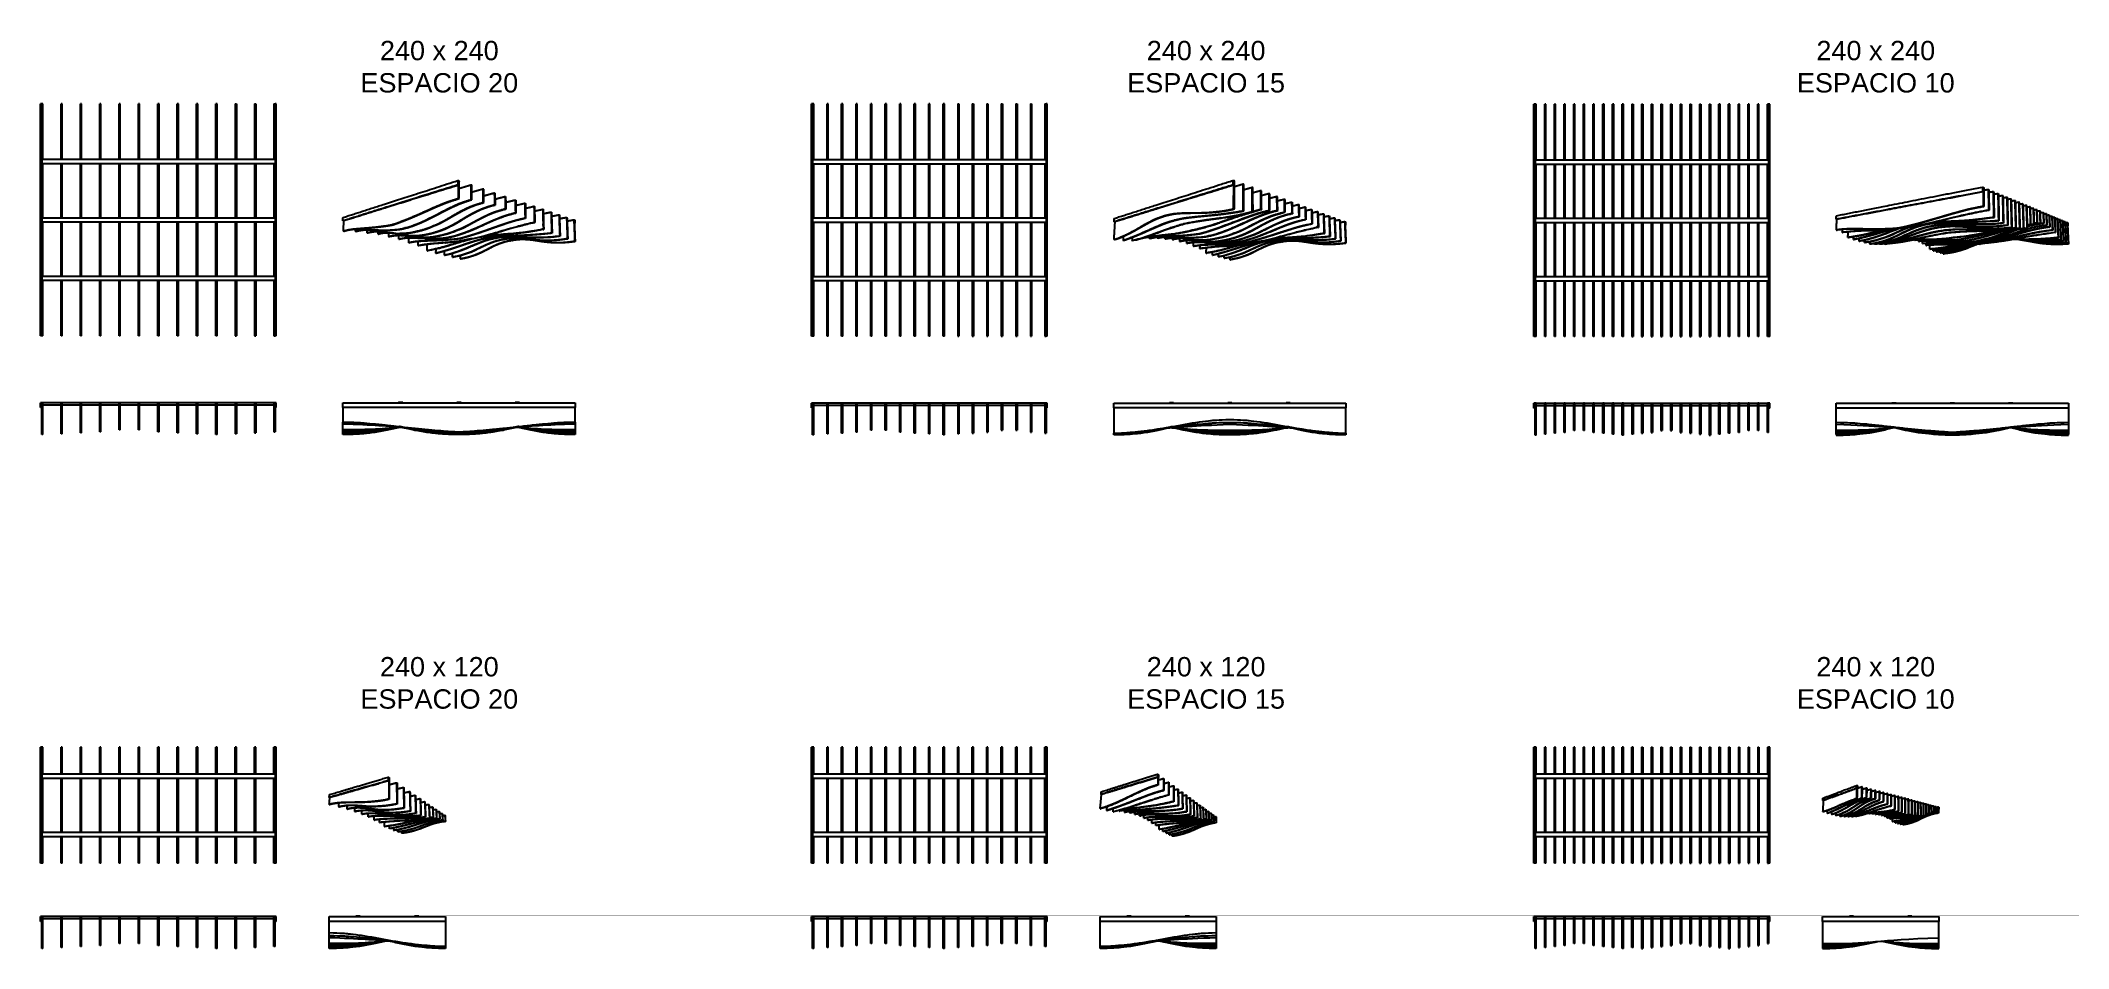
# Model space of a CAD drawing. Header units: centimetres. Extents: x 1837 to 3933, y 103 to 1041.
import ezdxf

# ---------------------------------------------------------------- set-up
doc = ezdxf.new("R2010")
doc.units = ezdxf.units.CM
for name, color, linetype, true_color in [('240x240$Visible$Curves$3D', 7, 'Continuous', 0x000000), ('240x240$Visible$Curves$UNICANAL', 252, 'Continuous', 0x696969), ('COTAS', 7, 'Continuous', 0xfe2020)]:
    doc.layers.add(name, color=color, linetype=linetype, true_color=true_color)
doc.styles.add('Default', font='arial.ttf')

msp = doc.modelspace()

# ---------------------------------------------------------------- texts
at = {"layer": 'COTAS', "char_height": 20, "attachment_point": 5, "style": 'Default'}
for s, insert, width in [('{\\fArial;240 x 240}\\P{\\fArial;ESPACIO 20}\\P', (2249.4, 1014), 360.391), ('{\\fArial;240 x 240}\\P{\\fArial;ESPACIO 15}', (3041.7, 1014), 360.826), ('{\\fArial;240 x 240}\\P{\\fArial;ESPACIO 10}', (3733.6, 1014), 360.391), ('{\\fArial;240 x 120}\\P{\\fArial;ESPACIO 20}', (2249.4, 377.3), 360.391), ('{\\fArial;240 x 120}\\P{\\fArial;ESPACIO 15}', (3041.7, 377.3), 360.826), ('{\\fArial;240 x 120}\\P{\\fArial;ESPACIO 10}', (3733.6, 377.3), 360.391)]:
    msp.add_mtext(s, dxfattribs=dict(at, insert=insert, width=width))

# ---------------------------------------------------------------- linework, layer by layer
at = {"layer": '240x240$Visible$Curves$3D'}
for points, degree in [([(1837.4, 735.9), (1837.4, 855.9), (1837.4, 975.9)], 2), ([(1838.6, 975.9), (1838, 975.9), (1837.4, 975.9)], 2), ([(1838.6, 918.5), (1838.6, 937.6), (1838.6, 956.8), (1838.6, 975.9)], 3), ([(1839.8, 975.9), (1839.2, 975.9), (1838.6, 975.9)], 2), ([(1839.8, 918.5), (1839.8, 937.6), (1839.8, 956.8), (1839.8, 975.9)], 3), ([(1858.6, 918.5), (1858.6, 937.6), (1858.6, 956.8), (1858.6, 975.9)], 3), ([(1859.8, 975.9), (1859.2, 975.9), (1858.6, 975.9)], 2), ([(1859.8, 918.5), (1859.8, 937.6), (1859.8, 956.8), (1859.8, 975.9)], 3), ([(1878.6, 918.5), (1878.6, 937.6), (1878.6, 956.8), (1878.6, 975.9)], 3), ([(1879.8, 975.9), (1879.2, 975.9), (1878.6, 975.9)], 2), ([(1879.8, 918.5), (1879.8, 937.6), (1879.8, 956.8), (1879.8, 975.9)], 3), ([(1898.6, 918.5), (1898.6, 937.6), (1898.6, 956.8), (1898.6, 975.9)], 3), ([(1899.8, 975.9), (1899.2, 975.9), (1898.6, 975.9)], 2), ([(1899.8, 918.5), (1899.8, 937.6), (1899.8, 956.8), (1899.8, 975.9)], 3), ([(1918.6, 918.5), (1918.6, 937.6), (1918.6, 956.8), (1918.6, 975.9)], 3), ([(1919.8, 975.9), (1919.2, 975.9), (1918.6, 975.9)], 2), ([(1919.8, 918.5), (1919.8, 937.6), (1919.8, 956.8), (1919.8, 975.9)], 3), ([(1938.6, 918.5), (1938.6, 937.6), (1938.6, 956.8), (1938.6, 975.9)], 3), ([(1939.8, 975.9), (1939.2, 975.9), (1938.6, 975.9)], 2), ([(1939.8, 918.5), (1939.8, 937.6), (1939.8, 956.8), (1939.8, 975.9)], 3), ([(1958.6, 918.5), (1958.6, 937.6), (1958.6, 956.8), (1958.6, 975.9)], 3), ([(1959.8, 975.9), (1959.2, 975.9), (1958.6, 975.9)], 2), ([(1959.8, 918.5), (1959.8, 937.6), (1959.8, 956.8), (1959.8, 975.9)], 3), ([(1978.6, 918.5), (1978.6, 937.6), (1978.6, 956.8), (1978.6, 975.9)], 3), ([(1979.8, 975.9), (1979.2, 975.9), (1978.6, 975.9)], 2), ([(1979.8, 918.5), (1979.8, 937.6), (1979.8, 956.8), (1979.8, 975.9)], 3), ([(1998.6, 918.5), (1998.6, 937.6), (1998.6, 956.8), (1998.6, 975.9)], 3), ([(1999.8, 975.9), (1999.2, 975.9), (1998.6, 975.9)], 2), ([(1999.8, 918.5), (1999.8, 937.6), (1999.8, 956.8), (1999.8, 975.9)], 3), ([(2018.6, 918.5), (2018.6, 937.6), (2018.6, 956.8), (2018.6, 975.9)], 3), ([(2019.8, 975.9), (2019.2, 975.9), (2018.6, 975.9)], 2), ([(2019.8, 918.5), (2019.8, 937.6), (2019.8, 956.8), (2019.8, 975.9)], 3), ([(2038.6, 975.9), (2038.6, 956.8), (2038.6, 937.6), (2038.6, 918.5)], 3), ([(2038.6, 975.9), (2039.2, 975.9), (2039.8, 975.9)], 2), ([(2039.8, 975.9), (2039.8, 956.8), (2039.8, 937.6), (2039.8, 918.5)], 3), ([(2058.6, 975.9), (2058.6, 956.8), (2058.6, 937.6), (2058.6, 918.5)], 3), ([(2058.6, 975.9), (2059.2, 975.9), (2059.8, 975.9)], 2), ([(2059.8, 975.9), (2059.8, 956.8), (2059.8, 937.6), (2059.8, 918.5)], 3), ([(2078.6, 975.9), (2078.6, 956.8), (2078.6, 937.6), (2078.6, 918.5)], 3), ([(2078.6, 975.9), (2079.2, 975.9), (2079.8, 975.9)], 2), ([(2079.8, 975.9), (2079.8, 956.8), (2079.8, 937.6), (2079.8, 918.5)], 3), ([(2081, 975.9), (2080.4, 975.9), (2079.8, 975.9)], 2), ([(2081, 735.9), (2081, 855.9), (2081, 975.9)], 2), ([(2633.9, 735.6), (2633.9, 855.6), (2633.9, 975.6)], 2), ([(2635.1, 975.6), (2634.5, 975.6), (2633.9, 975.6)], 2), ([(2635.1, 918.2), (2635.1, 937.3), (2635.1, 956.5), (2635.1, 975.6)], 3), ([(2636.3, 975.6), (2635.7, 975.6), (2635.1, 975.6)], 2), ([(2636.3, 918.2), (2636.3, 937.3), (2636.3, 956.5), (2636.3, 975.6)], 3), ([(2650.1, 918.2), (2650.1, 937.3), (2650.1, 956.5), (2650.1, 975.6)], 3), ([(2651.3, 975.6), (2650.7, 975.6), (2650.1, 975.6)], 2), ([(2651.3, 918.2), (2651.3, 937.3), (2651.3, 956.5), (2651.3, 975.6)], 3), ([(2665.1, 918.2), (2665.1, 937.3), (2665.1, 956.5), (2665.1, 975.6)], 3), ([(2666.3, 975.6), (2665.7, 975.6), (2665.1, 975.6)], 2), ([(2666.3, 918.2), (2666.3, 937.3), (2666.3, 956.5), (2666.3, 975.6)], 3), ([(2680.1, 918.2), (2680.1, 937.3), (2680.1, 956.5), (2680.1, 975.6)], 3), ([(2681.3, 975.6), (2680.7, 975.6), (2680.1, 975.6)], 2), ([(2681.3, 918.2), (2681.3, 937.3), (2681.3, 956.5), (2681.3, 975.6)], 3), ([(2695.1, 918.2), (2695.1, 937.3), (2695.1, 956.5), (2695.1, 975.6)], 3), ([(2696.3, 975.6), (2695.7, 975.6), (2695.1, 975.6)], 2), ([(2696.3, 918.2), (2696.3, 937.3), (2696.3, 956.5), (2696.3, 975.6)], 3), ([(2710.1, 918.2), (2710.1, 937.3), (2710.1, 956.5), (2710.1, 975.6)], 3), ([(2711.3, 975.6), (2710.7, 975.6), (2710.1, 975.6)], 2), ([(2711.3, 918.2), (2711.3, 937.3), (2711.3, 956.5), (2711.3, 975.6)], 3), ([(2725.1, 918.2), (2725.1, 937.3), (2725.1, 956.5), (2725.1, 975.6)], 3), ([(2726.3, 975.6), (2725.7, 975.6), (2725.1, 975.6)], 2), ([(2726.3, 918.2), (2726.3, 937.3), (2726.3, 956.5), (2726.3, 975.6)], 3), ([(2740.1, 918.2), (2740.1, 937.3), (2740.1, 956.5), (2740.1, 975.6)], 3), ([(2741.3, 975.6), (2740.7, 975.6), (2740.1, 975.6)], 2), ([(2741.3, 918.2), (2741.3, 937.3), (2741.3, 956.5), (2741.3, 975.6)], 3), ([(2755.1, 918.2), (2755.1, 937.3), (2755.1, 956.5), (2755.1, 975.6)], 3), ([(2756.3, 975.6), (2755.7, 975.6), (2755.1, 975.6)], 2), ([(2756.3, 918.2), (2756.3, 937.3), (2756.3, 956.5), (2756.3, 975.6)], 3), ([(2770.1, 918.2), (2770.1, 937.3), (2770.1, 956.5), (2770.1, 975.6)], 3), ([(2771.3, 975.6), (2770.7, 975.6), (2770.1, 975.6)], 2), ([(2771.3, 918.2), (2771.3, 937.3), (2771.3, 956.5), (2771.3, 975.6)], 3), ([(2785.1, 975.6), (2785.1, 956.5), (2785.1, 937.3), (2785.1, 918.2)], 3), ([(2785.1, 975.6), (2785.7, 975.6), (2786.3, 975.6)], 2), ([(2786.3, 975.6), (2786.3, 956.5), (2786.3, 937.3), (2786.3, 918.2)], 3), ([(2800.1, 975.6), (2800.1, 956.5), (2800.1, 937.3), (2800.1, 918.2)], 3), ([(2800.1, 975.6), (2800.7, 975.6), (2801.3, 975.6)], 2), ([(2801.3, 975.6), (2801.3, 956.5), (2801.3, 937.3), (2801.3, 918.2)], 3), ([(2815.1, 975.6), (2815.1, 956.5), (2815.1, 937.3), (2815.1, 918.2)], 3), ([(2815.1, 975.6), (2815.7, 975.6), (2816.3, 975.6)], 2), ([(2816.3, 975.6), (2816.3, 956.5), (2816.3, 937.3), (2816.3, 918.2)], 3), ([(2830.1, 975.6), (2830.1, 956.5), (2830.1, 937.3), (2830.1, 918.2)], 3), ([(2830.1, 975.6), (2830.7, 975.6), (2831.3, 975.6)], 2), ([(2831.3, 975.6), (2831.3, 956.5), (2831.3, 937.3), (2831.3, 918.2)], 3), ([(2845.1, 975.6), (2845.1, 956.5), (2845.1, 937.3), (2845.1, 918.2)], 3), ([(2845.1, 975.6), (2845.7, 975.6), (2846.3, 975.6)], 2), ([(2846.3, 975.6), (2846.3, 956.5), (2846.3, 937.3), (2846.3, 918.2)], 3), ([(2860.1, 975.6), (2860.1, 956.5), (2860.1, 937.3), (2860.1, 918.2)], 3), ([(2860.1, 975.6), (2860.7, 975.6), (2861.3, 975.6)], 2), ([(2861.3, 975.6), (2861.3, 956.5), (2861.3, 937.3), (2861.3, 918.2)], 3), ([(2875.1, 975.6), (2875.1, 956.5), (2875.1, 937.3), (2875.1, 918.2)], 3), ([(2875.1, 975.6), (2875.7, 975.6), (2876.3, 975.6)], 2), ([(2876.3, 918.2), (2876.3, 946.9), (2876.3, 975.6)], 2), ([(2877.5, 975.6), (2876.9, 975.6), (2876.3, 975.6)], 2), ([(2877.5, 735.6), (2877.5, 855.6), (2877.5, 975.6)], 2), ([(3380.4, 735.3), (3380.4, 855.3), (3380.4, 975.3)], 2), ([(3381.6, 975.3), (3381, 975.3), (3380.4, 975.3)], 2), ([(3381.6, 917.8), (3381.6, 937), (3381.6, 956.2), (3381.6, 975.3)], 3), ([(3382.8, 975.3), (3382.2, 975.3), (3381.6, 975.3)], 2), ([(3382.8, 917.8), (3382.8, 937), (3382.8, 956.2), (3382.8, 975.3)], 3), ([(3391.6, 917.8), (3391.6, 937), (3391.6, 956.2), (3391.6, 975.3)], 3), ([(3392.8, 975.3), (3392.2, 975.3), (3391.6, 975.3)], 2), ([(3392.8, 917.8), (3392.8, 937), (3392.8, 956.2), (3392.8, 975.3)], 3), ([(3401.6, 917.8), (3401.6, 937), (3401.6, 956.2), (3401.6, 975.3)], 3), ([(3402.8, 975.3), (3402.2, 975.3), (3401.6, 975.3)], 2), ([(3402.8, 917.8), (3402.8, 937), (3402.8, 956.2), (3402.8, 975.3)], 3), ([(3411.6, 917.8), (3411.6, 937), (3411.6, 956.2), (3411.6, 975.3)], 3), ([(3412.8, 975.3), (3412.2, 975.3), (3411.6, 975.3)], 2), ([(3412.8, 917.8), (3412.8, 937), (3412.8, 956.2), (3412.8, 975.3)], 3), ([(3421.6, 917.8), (3421.6, 937), (3421.6, 956.2), (3421.6, 975.3)], 3), ([(3422.8, 975.3), (3422.2, 975.3), (3421.6, 975.3)], 2), ([(3422.8, 917.8), (3422.8, 937), (3422.8, 956.2), (3422.8, 975.3)], 3), ([(3431.6, 917.8), (3431.6, 937), (3431.6, 956.2), (3431.6, 975.3)], 3), ([(3432.8, 975.3), (3432.2, 975.3), (3431.6, 975.3)], 2), ([(3432.8, 917.8), (3432.8, 937), (3432.8, 956.2), (3432.8, 975.3)], 3), ([(3441.6, 917.8), (3441.6, 937), (3441.6, 956.2), (3441.6, 975.3)], 3), ([(3442.8, 975.3), (3442.2, 975.3), (3441.6, 975.3)], 2), ([(3442.8, 917.8), (3442.8, 937), (3442.8, 956.2), (3442.8, 975.3)], 3), ([(3451.6, 917.8), (3451.6, 937), (3451.6, 956.2), (3451.6, 975.3)], 3), ([(3452.8, 975.3), (3452.2, 975.3), (3451.6, 975.3)], 2), ([(3452.8, 917.8), (3452.8, 937), (3452.8, 956.2), (3452.8, 975.3)], 3), ([(3461.6, 917.8), (3461.6, 937), (3461.6, 956.2), (3461.6, 975.3)], 3), ([(3462.8, 975.3), (3462.2, 975.3), (3461.6, 975.3)], 2), ([(3462.8, 917.8), (3462.8, 937), (3462.8, 956.2), (3462.8, 975.3)], 3), ([(3471.6, 917.8), (3471.6, 937), (3471.6, 956.2), (3471.6, 975.3)], 3), ([(3472.8, 975.3), (3472.2, 975.3), (3471.6, 975.3)], 2), ([(3472.8, 917.8), (3472.8, 937), (3472.8, 956.2), (3472.8, 975.3)], 3), ([(3481.6, 975.3), (3481.6, 956.2), (3481.6, 937), (3481.6, 917.8)], 3), ([(3481.6, 975.3), (3482.2, 975.3), (3482.8, 975.3)], 2), ([(3482.8, 975.3), (3482.8, 956.2), (3482.8, 937), (3482.8, 917.8)], 3), ([(3491.6, 975.3), (3491.6, 956.2), (3491.6, 937), (3491.6, 917.8)], 3), ([(3491.6, 975.3), (3492.2, 975.3), (3492.8, 975.3)], 2), ([(3492.8, 975.3), (3492.8, 956.2), (3492.8, 937), (3492.8, 917.8)], 3), ([(3501.6, 975.3), (3501.6, 956.2), (3501.6, 937), (3501.6, 917.8)], 3), ([(3501.6, 975.3), (3502.2, 975.3), (3502.8, 975.3)], 2), ([(3502.8, 975.3), (3502.8, 956.2), (3502.8, 937), (3502.8, 917.8)], 3), ([(3511.6, 975.3), (3511.6, 956.2), (3511.6, 937), (3511.6, 917.8)], 3), ([(3511.6, 975.3), (3512.2, 975.3), (3512.8, 975.3)], 2), ([(3512.8, 975.3), (3512.8, 956.2), (3512.8, 937), (3512.8, 917.8)], 3), ([(3521.6, 975.3), (3521.6, 956.2), (3521.6, 937), (3521.6, 917.8)], 3), ([(3521.6, 975.3), (3522.2, 975.3), (3522.8, 975.3)], 2), ([(3522.8, 975.3), (3522.8, 956.2), (3522.8, 937), (3522.8, 917.8)], 3), ([(3531.6, 975.3), (3531.6, 956.2), (3531.6, 937), (3531.6, 917.8)], 3), ([(3531.6, 975.3), (3532.2, 975.3), (3532.8, 975.3)], 2), ([(3532.8, 975.3), (3532.8, 956.2), (3532.8, 937), (3532.8, 917.8)], 3), ([(3541.6, 975.3), (3541.6, 956.2), (3541.6, 937), (3541.6, 917.8)], 3), ([(3541.6, 975.3), (3542.2, 975.3), (3542.8, 975.3)], 2), ([(3542.8, 975.3), (3542.8, 956.2), (3542.8, 937), (3542.8, 917.8)], 3), ([(3551.6, 975.3), (3551.6, 956.2), (3551.6, 937), (3551.6, 917.8)], 3), ([(3551.6, 975.3), (3552.2, 975.3), (3552.8, 975.3)], 2), ([(3552.8, 975.3), (3552.8, 956.2), (3552.8, 937), (3552.8, 917.8)], 3), ([(3561.6, 975.3), (3561.6, 956.2), (3561.6, 937), (3561.6, 917.8)], 3), ([(3561.6, 975.3), (3562.2, 975.3), (3562.8, 975.3)], 2), ([(3562.8, 975.3), (3562.8, 956.2), (3562.8, 937), (3562.8, 917.8)], 3), ([(3571.6, 917.8), (3571.6, 937), (3571.6, 956.2), (3571.6, 975.3)], 3), ([(3572.8, 975.3), (3572.2, 975.3), (3571.6, 975.3)], 2), ([(3572.8, 917.8), (3572.8, 937), (3572.8, 956.2), (3572.8, 975.3)], 3), ([(3581.6, 917.8), (3581.6, 937), (3581.6, 956.2), (3581.6, 975.3)], 3), ([(3582.8, 975.3), (3582.2, 975.3), (3581.6, 975.3)], 2), ([(3582.8, 917.8), (3582.8, 937), (3582.8, 956.2), (3582.8, 975.3)], 3), ([(3591.6, 917.8), (3591.6, 937), (3591.6, 956.2), (3591.6, 975.3)], 3), ([(3592.8, 975.3), (3592.2, 975.3), (3591.6, 975.3)], 2), ([(3592.8, 917.8), (3592.8, 937), (3592.8, 956.2), (3592.8, 975.3)], 3), ([(3601.6, 917.8), (3601.6, 937), (3601.6, 956.2), (3601.6, 975.3)], 3), ([(3602.8, 975.3), (3602.2, 975.3), (3601.6, 975.3)], 2), ([(3602.8, 917.8), (3602.8, 937), (3602.8, 956.2), (3602.8, 975.3)], 3), ([(3611.6, 917.8), (3611.6, 937), (3611.6, 956.2), (3611.6, 975.3)], 3), ([(3612.8, 975.3), (3612.2, 975.3), (3611.6, 975.3)], 2), ([(3612.8, 917.8), (3612.8, 937), (3612.8, 956.2), (3612.8, 975.3)], 3), ([(3621.6, 917.8), (3621.6, 937), (3621.6, 956.2), (3621.6, 975.3)], 3), ([(3622.8, 975.3), (3622.2, 975.3), (3621.6, 975.3)], 2), ([(3622.8, 917.8), (3622.8, 946.6), (3622.8, 975.3)], 2), ([(3624, 975.3), (3623.4, 975.3), (3622.8, 975.3)], 2), ([(3624, 735.3), (3624, 855.3), (3624, 975.3)], 2), ([(1838.6, 858.1), (1838.6, 886.1), (1838.6, 914)], 2), ([(1839.8, 858.1), (1839.8, 876.8), (1839.8, 895.4), (1839.8, 914)], 3), ([(1858.6, 858.1), (1858.6, 876.8), (1858.6, 895.4), (1858.6, 914)], 3), ([(1859.8, 858.1), (1859.8, 876.8), (1859.8, 895.4), (1859.8, 914)], 3), ([(1878.6, 858.1), (1878.6, 876.8), (1878.6, 895.4), (1878.6, 914)], 3), ([(1879.8, 858.1), (1879.8, 876.8), (1879.8, 895.4), (1879.8, 914)], 3), ([(1898.6, 858.1), (1898.6, 876.8), (1898.6, 895.4), (1898.6, 914)], 3), ([(1899.8, 858.1), (1899.8, 876.8), (1899.8, 895.4), (1899.8, 914)], 3), ([(1918.6, 858.1), (1918.6, 876.8), (1918.6, 895.4), (1918.6, 914)], 3), ([(1919.8, 858.1), (1919.8, 876.8), (1919.8, 895.4), (1919.8, 914)], 3), ([(1938.6, 858.1), (1938.6, 876.8), (1938.6, 895.4), (1938.6, 914)], 3), ([(1939.8, 858.1), (1939.8, 876.8), (1939.8, 895.4), (1939.8, 914)], 3), ([(1958.6, 858.1), (1958.6, 876.8), (1958.6, 895.4), (1958.6, 914)], 3), ([(1959.8, 858.1), (1959.8, 876.8), (1959.8, 895.4), (1959.8, 914)], 3), ([(1978.6, 858.1), (1978.6, 876.8), (1978.6, 895.4), (1978.6, 914)], 3), ([(1979.8, 858.1), (1979.8, 876.8), (1979.8, 895.4), (1979.8, 914)], 3), ([(1998.6, 858.1), (1998.6, 876.8), (1998.6, 895.4), (1998.6, 914)], 3), ([(1999.8, 858.1), (1999.8, 876.8), (1999.8, 895.4), (1999.8, 914)], 3), ([(2018.6, 858.1), (2018.6, 876.8), (2018.6, 895.4), (2018.6, 914)], 3), ([(2019.8, 858.1), (2019.8, 876.8), (2019.8, 895.4), (2019.8, 914)], 3), ([(2038.6, 914), (2038.6, 895.4), (2038.6, 876.8), (2038.6, 858.1)], 3), ([(2039.8, 914), (2039.8, 895.4), (2039.8, 876.8), (2039.8, 858.1)], 3), ([(2058.6, 914), (2058.6, 895.4), (2058.6, 876.8), (2058.6, 858.1)], 3), ([(2059.8, 914), (2059.8, 895.4), (2059.8, 876.8), (2059.8, 858.1)], 3), ([(2078.6, 914), (2078.6, 895.4), (2078.6, 876.8), (2078.6, 858.1)], 3), ([(2079.8, 914), (2079.8, 895.4), (2079.8, 876.8), (2079.8, 858.1)], 3), ([(2635.1, 857.8), (2635.1, 876.5), (2635.1, 895.1), (2635.1, 913.7)], 3), ([(2636.3, 857.8), (2636.3, 876.5), (2636.3, 895.1), (2636.3, 913.7)], 3), ([(2650.1, 857.8), (2650.1, 876.5), (2650.1, 895.1), (2650.1, 913.7)], 3), ([(2651.3, 857.8), (2651.3, 876.5), (2651.3, 895.1), (2651.3, 913.7)], 3), ([(2665.1, 857.8), (2665.1, 876.5), (2665.1, 895.1), (2665.1, 913.7)], 3), ([(2666.3, 857.8), (2666.3, 876.5), (2666.3, 895.1), (2666.3, 913.7)], 3), ([(2680.1, 857.8), (2680.1, 876.5), (2680.1, 895.1), (2680.1, 913.7)], 3), ([(2681.3, 857.8), (2681.3, 876.5), (2681.3, 895.1), (2681.3, 913.7)], 3), ([(2695.1, 857.8), (2695.1, 876.5), (2695.1, 895.1), (2695.1, 913.7)], 3), ([(2696.3, 857.8), (2696.3, 876.5), (2696.3, 895.1), (2696.3, 913.7)], 3), ([(2710.1, 857.8), (2710.1, 876.5), (2710.1, 895.1), (2710.1, 913.7)], 3), ([(2711.3, 857.8), (2711.3, 876.5), (2711.3, 895.1), (2711.3, 913.7)], 3), ([(2725.1, 857.8), (2725.1, 876.5), (2725.1, 895.1), (2725.1, 913.7)], 3), ([(2726.3, 857.8), (2726.3, 876.5), (2726.3, 895.1), (2726.3, 913.7)], 3), ([(2740.1, 857.8), (2740.1, 876.5), (2740.1, 895.1), (2740.1, 913.7)], 3), ([(2741.3, 857.8), (2741.3, 876.5), (2741.3, 895.1), (2741.3, 913.7)], 3), ([(2755.1, 857.8), (2755.1, 876.5), (2755.1, 895.1), (2755.1, 913.7)], 3), ([(2756.3, 857.8), (2756.3, 876.5), (2756.3, 895.1), (2756.3, 913.7)], 3), ([(2770.1, 857.8), (2770.1, 876.5), (2770.1, 895.1), (2770.1, 913.7)], 3), ([(2771.3, 857.8), (2771.3, 876.5), (2771.3, 895.1), (2771.3, 913.7)], 3), ([(2785.1, 913.7), (2785.1, 895.1), (2785.1, 876.5), (2785.1, 857.8)], 3), ([(2786.3, 913.7), (2786.3, 895.1), (2786.3, 876.5), (2786.3, 857.8)], 3), ([(2800.1, 913.7), (2800.1, 895.1), (2800.1, 876.5), (2800.1, 857.8)], 3), ([(2801.3, 913.7), (2801.3, 895.1), (2801.3, 876.5), (2801.3, 857.8)], 3), ([(2815.1, 913.7), (2815.1, 895.1), (2815.1, 876.5), (2815.1, 857.8)], 3), ([(2816.3, 913.7), (2816.3, 895.1), (2816.3, 876.5), (2816.3, 857.8)], 3), ([(2830.1, 913.7), (2830.1, 895.1), (2830.1, 876.5), (2830.1, 857.8)], 3), ([(2831.3, 913.7), (2831.3, 895.1), (2831.3, 876.5), (2831.3, 857.8)], 3), ([(2845.1, 913.7), (2845.1, 895.1), (2845.1, 876.5), (2845.1, 857.8)], 3), ([(2846.3, 913.7), (2846.3, 895.1), (2846.3, 876.5), (2846.3, 857.8)], 3), ([(2860.1, 913.7), (2860.1, 895.1), (2860.1, 876.5), (2860.1, 857.8)], 3), ([(2861.3, 913.7), (2861.3, 895.1), (2861.3, 876.5), (2861.3, 857.8)], 3), ([(2875.1, 913.7), (2875.1, 895.1), (2875.1, 876.5), (2875.1, 857.8)], 3), ([(2876.3, 857.8), (2876.3, 885.8), (2876.3, 913.7)], 2), ([(3381.6, 857.5), (3381.6, 885.5), (3381.6, 913.4)], 2), ([(3382.8, 857.5), (3382.8, 876.2), (3382.8, 894.8), (3382.8, 913.4)], 3), ([(3391.6, 857.5), (3391.6, 876.2), (3391.6, 894.8), (3391.6, 913.4)], 3), ([(3392.8, 857.5), (3392.8, 876.2), (3392.8, 894.8), (3392.8, 913.4)], 3), ([(3401.6, 857.5), (3401.6, 876.2), (3401.6, 894.8), (3401.6, 913.4)], 3), ([(3402.8, 857.5), (3402.8, 876.2), (3402.8, 894.8), (3402.8, 913.4)], 3), ([(3411.6, 857.5), (3411.6, 876.2), (3411.6, 894.8), (3411.6, 913.4)], 3), ([(3412.8, 857.5), (3412.8, 876.2), (3412.8, 894.8), (3412.8, 913.4)], 3), ([(3421.6, 857.5), (3421.6, 876.2), (3421.6, 894.8), (3421.6, 913.4)], 3), ([(3422.8, 857.5), (3422.8, 876.2), (3422.8, 894.8), (3422.8, 913.4)], 3), ([(3431.6, 857.5), (3431.6, 876.2), (3431.6, 894.8), (3431.6, 913.4)], 3), ([(3432.8, 857.5), (3432.8, 876.2), (3432.8, 894.8), (3432.8, 913.4)], 3), ([(3441.6, 857.5), (3441.6, 876.2), (3441.6, 894.8), (3441.6, 913.4)], 3), ([(3442.8, 857.5), (3442.8, 876.2), (3442.8, 894.8), (3442.8, 913.4)], 3), ([(3451.6, 857.5), (3451.6, 876.2), (3451.6, 894.8), (3451.6, 913.4)], 3), ([(3452.8, 857.5), (3452.8, 876.2), (3452.8, 894.8), (3452.8, 913.4)], 3), ([(3461.6, 857.5), (3461.6, 876.2), (3461.6, 894.8), (3461.6, 913.4)], 3), ([(3462.8, 857.5), (3462.8, 876.2), (3462.8, 894.8), (3462.8, 913.4)], 3), ([(3471.6, 857.5), (3471.6, 876.2), (3471.6, 894.8), (3471.6, 913.4)], 3), ([(3472.8, 857.5), (3472.8, 876.2), (3472.8, 894.8), (3472.8, 913.4)], 3), ([(3481.6, 913.4), (3481.6, 894.8), (3481.6, 876.2), (3481.6, 857.5)], 3), ([(3482.8, 913.4), (3482.8, 894.8), (3482.8, 876.2), (3482.8, 857.5)], 3), ([(3491.6, 913.4), (3491.6, 894.8), (3491.6, 876.2), (3491.6, 857.5)], 3), ([(3492.8, 913.4), (3492.8, 894.8), (3492.8, 876.2), (3492.8, 857.5)], 3), ([(3501.6, 913.4), (3501.6, 894.8), (3501.6, 876.2), (3501.6, 857.5)], 3), ([(3502.8, 913.4), (3502.8, 894.8), (3502.8, 876.2), (3502.8, 857.5)], 3), ([(3511.6, 913.4), (3511.6, 894.8), (3511.6, 876.2), (3511.6, 857.5)], 3), ([(3512.8, 913.4), (3512.8, 894.8), (3512.8, 876.2), (3512.8, 857.5)], 3), ([(3521.6, 913.4), (3521.6, 894.8), (3521.6, 876.2), (3521.6, 857.5)], 3), ([(3522.8, 913.4), (3522.8, 894.8), (3522.8, 876.2), (3522.8, 857.5)], 3), ([(3531.6, 913.4), (3531.6, 894.8), (3531.6, 876.2), (3531.6, 857.5)], 3), ([(3532.8, 913.4), (3532.8, 894.8), (3532.8, 876.2), (3532.8, 857.5)], 3), ([(3541.6, 913.4), (3541.6, 894.8), (3541.6, 876.2), (3541.6, 857.5)], 3), ([(3542.8, 913.4), (3542.8, 894.8), (3542.8, 876.2), (3542.8, 857.5)], 3), ([(3551.6, 913.4), (3551.6, 894.8), (3551.6, 876.2), (3551.6, 857.5)], 3), ([(3552.8, 913.4), (3552.8, 894.8), (3552.8, 876.2), (3552.8, 857.5)], 3), ([(3561.6, 913.4), (3561.6, 894.8), (3561.6, 876.2), (3561.6, 857.5)], 3), ([(3562.8, 913.4), (3562.8, 894.8), (3562.8, 876.2), (3562.8, 857.5)], 3), ([(3571.6, 857.5), (3571.6, 876.2), (3571.6, 894.8), (3571.6, 913.4)], 3), ([(3572.8, 857.5), (3572.8, 876.2), (3572.8, 894.8), (3572.8, 913.4)], 3), ([(3581.6, 857.5), (3581.6, 876.2), (3581.6, 894.8), (3581.6, 913.4)], 3), ([(3582.8, 857.5), (3582.8, 876.2), (3582.8, 894.8), (3582.8, 913.4)], 3), ([(3591.6, 857.5), (3591.6, 876.2), (3591.6, 894.8), (3591.6, 913.4)], 3), ([(3592.8, 857.5), (3592.8, 876.2), (3592.8, 894.8), (3592.8, 913.4)], 3), ([(3601.6, 857.5), (3601.6, 876.2), (3601.6, 894.8), (3601.6, 913.4)], 3), ([(3602.8, 857.5), (3602.8, 876.2), (3602.8, 894.8), (3602.8, 913.4)], 3), ([(3611.6, 857.5), (3611.6, 876.2), (3611.6, 894.8), (3611.6, 913.4)], 3), ([(3612.8, 857.5), (3612.8, 876.2), (3612.8, 894.8), (3612.8, 913.4)], 3), ([(3621.6, 857.5), (3621.6, 876.2), (3621.6, 894.8), (3621.6, 913.4)], 3), ([(3622.8, 857.5), (3622.8, 885.5), (3622.8, 913.4)], 2), ([(1838.6, 797.8), (1838.6, 825.8), (1838.6, 853.7)], 2), ([(1839.8, 797.8), (1839.8, 816.4), (1839.8, 835.1), (1839.8, 853.7)], 3), ([(1858.6, 797.8), (1858.6, 816.4), (1858.6, 835.1), (1858.6, 853.7)], 3), ([(1859.8, 797.8), (1859.8, 816.4), (1859.8, 835.1), (1859.8, 853.7)], 3), ([(1878.6, 797.8), (1878.6, 816.4), (1878.6, 835.1), (1878.6, 853.7)], 3), ([(1879.8, 797.8), (1879.8, 816.4), (1879.8, 835.1), (1879.8, 853.7)], 3), ([(1898.6, 797.8), (1898.6, 816.4), (1898.6, 835.1), (1898.6, 853.7)], 3), ([(1899.8, 797.8), (1899.8, 816.4), (1899.8, 835.1), (1899.8, 853.7)], 3), ([(1918.6, 797.8), (1918.6, 816.4), (1918.6, 835.1), (1918.6, 853.7)], 3), ([(1919.8, 797.8), (1919.8, 816.4), (1919.8, 835.1), (1919.8, 853.7)], 3), ([(1938.6, 797.8), (1938.6, 816.4), (1938.6, 835.1), (1938.6, 853.7)], 3), ([(1939.8, 797.8), (1939.8, 816.4), (1939.8, 835.1), (1939.8, 853.7)], 3), ([(1958.6, 797.8), (1958.6, 816.4), (1958.6, 835.1), (1958.6, 853.7)], 3), ([(1959.8, 797.8), (1959.8, 816.4), (1959.8, 835.1), (1959.8, 853.7)], 3), ([(1978.6, 797.8), (1978.6, 816.4), (1978.6, 835.1), (1978.6, 853.7)], 3), ([(1979.8, 797.8), (1979.8, 816.4), (1979.8, 835.1), (1979.8, 853.7)], 3), ([(1998.6, 797.8), (1998.6, 816.4), (1998.6, 835.1), (1998.6, 853.7)], 3), ([(1999.8, 797.8), (1999.8, 816.4), (1999.8, 835.1), (1999.8, 853.7)], 3), ([(2018.6, 797.8), (2018.6, 816.4), (2018.6, 835.1), (2018.6, 853.7)], 3), ([(2019.8, 797.8), (2019.8, 816.4), (2019.8, 835.1), (2019.8, 853.7)], 3), ([(2038.6, 853.7), (2038.6, 835.1), (2038.6, 816.4), (2038.6, 797.8)], 3), ([(2039.8, 853.7), (2039.8, 835.1), (2039.8, 816.4), (2039.8, 797.8)], 3), ([(2058.6, 853.7), (2058.6, 835.1), (2058.6, 816.4), (2058.6, 797.8)], 3), ([(2059.8, 853.7), (2059.8, 835.1), (2059.8, 816.4), (2059.8, 797.8)], 3), ([(2078.6, 853.7), (2078.6, 835.1), (2078.6, 816.4), (2078.6, 797.8)], 3), ([(2079.8, 853.7), (2079.8, 835.1), (2079.8, 816.4), (2079.8, 797.8)], 3), ([(2635.1, 797.5), (2635.1, 825.5), (2635.1, 853.4)], 2), ([(2636.3, 797.5), (2636.3, 816.1), (2636.3, 834.8), (2636.3, 853.4)], 3), ([(2650.1, 797.5), (2650.1, 816.1), (2650.1, 834.8), (2650.1, 853.4)], 3), ([(2651.3, 797.5), (2651.3, 816.1), (2651.3, 834.8), (2651.3, 853.4)], 3), ([(2665.1, 797.5), (2665.1, 816.1), (2665.1, 834.8), (2665.1, 853.4)], 3), ([(2666.3, 797.5), (2666.3, 816.1), (2666.3, 834.8), (2666.3, 853.4)], 3), ([(2680.1, 797.5), (2680.1, 816.1), (2680.1, 834.8), (2680.1, 853.4)], 3), ([(2681.3, 797.5), (2681.3, 816.1), (2681.3, 834.8), (2681.3, 853.4)], 3), ([(2695.1, 797.5), (2695.1, 816.1), (2695.1, 834.8), (2695.1, 853.4)], 3), ([(2696.3, 797.5), (2696.3, 816.1), (2696.3, 834.8), (2696.3, 853.4)], 3), ([(2710.1, 797.5), (2710.1, 816.1), (2710.1, 834.8), (2710.1, 853.4)], 3), ([(2711.3, 797.5), (2711.3, 816.1), (2711.3, 834.8), (2711.3, 853.4)], 3), ([(2725.1, 797.5), (2725.1, 816.1), (2725.1, 834.8), (2725.1, 853.4)], 3), ([(2726.3, 797.5), (2726.3, 816.1), (2726.3, 834.8), (2726.3, 853.4)], 3), ([(2740.1, 797.5), (2740.1, 816.1), (2740.1, 834.8), (2740.1, 853.4)], 3), ([(2741.3, 797.5), (2741.3, 816.1), (2741.3, 834.8), (2741.3, 853.4)], 3), ([(2755.1, 797.5), (2755.1, 816.1), (2755.1, 834.8), (2755.1, 853.4)], 3), ([(2756.3, 797.5), (2756.3, 816.1), (2756.3, 834.8), (2756.3, 853.4)], 3), ([(2770.1, 797.5), (2770.1, 816.1), (2770.1, 834.8), (2770.1, 853.4)], 3), ([(2771.3, 797.5), (2771.3, 816.1), (2771.3, 834.8), (2771.3, 853.4)], 3), ([(2785.1, 853.4), (2785.1, 834.8), (2785.1, 816.1), (2785.1, 797.5)], 3), ([(2786.3, 853.4), (2786.3, 834.8), (2786.3, 816.1), (2786.3, 797.5)], 3), ([(2800.1, 853.4), (2800.1, 834.8), (2800.1, 816.1), (2800.1, 797.5)], 3), ([(2801.3, 853.4), (2801.3, 834.8), (2801.3, 816.1), (2801.3, 797.5)], 3), ([(2815.1, 853.4), (2815.1, 834.8), (2815.1, 816.1), (2815.1, 797.5)], 3), ([(2816.3, 853.4), (2816.3, 834.8), (2816.3, 816.1), (2816.3, 797.5)], 3), ([(2830.1, 853.4), (2830.1, 834.8), (2830.1, 816.1), (2830.1, 797.5)], 3), ([(2831.3, 853.4), (2831.3, 834.8), (2831.3, 816.1), (2831.3, 797.5)], 3), ([(2845.1, 853.4), (2845.1, 834.8), (2845.1, 816.1), (2845.1, 797.5)], 3), ([(2846.3, 853.4), (2846.3, 834.8), (2846.3, 816.1), (2846.3, 797.5)], 3), ([(2860.1, 853.4), (2860.1, 834.8), (2860.1, 816.1), (2860.1, 797.5)], 3), ([(2861.3, 853.4), (2861.3, 834.8), (2861.3, 816.1), (2861.3, 797.5)], 3), ([(2875.1, 853.4), (2875.1, 834.8), (2875.1, 816.1), (2875.1, 797.5)], 3), ([(2876.3, 797.5), (2876.3, 825.5), (2876.3, 853.4)], 2), ([(3381.6, 797.2), (3381.6, 825.1), (3381.6, 853.1)], 2), ([(3382.8, 797.2), (3382.8, 815.8), (3382.8, 834.5), (3382.8, 853.1)], 3), ([(3391.6, 797.2), (3391.6, 815.8), (3391.6, 834.5), (3391.6, 853.1)], 3), ([(3392.8, 797.2), (3392.8, 815.8), (3392.8, 834.5), (3392.8, 853.1)], 3), ([(3401.6, 797.2), (3401.6, 815.8), (3401.6, 834.5), (3401.6, 853.1)], 3), ([(3402.8, 797.2), (3402.8, 815.8), (3402.8, 834.5), (3402.8, 853.1)], 3), ([(3411.6, 797.2), (3411.6, 815.8), (3411.6, 834.5), (3411.6, 853.1)], 3), ([(3412.8, 797.2), (3412.8, 815.8), (3412.8, 834.5), (3412.8, 853.1)], 3), ([(3421.6, 797.2), (3421.6, 815.8), (3421.6, 834.5), (3421.6, 853.1)], 3), ([(3422.8, 797.2), (3422.8, 815.8), (3422.8, 834.5), (3422.8, 853.1)], 3), ([(3431.6, 797.2), (3431.6, 815.8), (3431.6, 834.5), (3431.6, 853.1)], 3), ([(3432.8, 797.2), (3432.8, 815.8), (3432.8, 834.5), (3432.8, 853.1)], 3), ([(3441.6, 797.2), (3441.6, 815.8), (3441.6, 834.5), (3441.6, 853.1)], 3), ([(3442.8, 797.2), (3442.8, 815.8), (3442.8, 834.5), (3442.8, 853.1)], 3), ([(3451.6, 797.2), (3451.6, 815.8), (3451.6, 834.5), (3451.6, 853.1)], 3), ([(3452.8, 797.2), (3452.8, 815.8), (3452.8, 834.5), (3452.8, 853.1)], 3), ([(3461.6, 797.2), (3461.6, 815.8), (3461.6, 834.5), (3461.6, 853.1)], 3), ([(3462.8, 797.2), (3462.8, 815.8), (3462.8, 834.5), (3462.8, 853.1)], 3), ([(3471.6, 797.2), (3471.6, 815.8), (3471.6, 834.5), (3471.6, 853.1)], 3), ([(3472.8, 797.2), (3472.8, 815.8), (3472.8, 834.5), (3472.8, 853.1)], 3), ([(3481.6, 853.1), (3481.6, 834.5), (3481.6, 815.8), (3481.6, 797.2)], 3), ([(3482.8, 853.1), (3482.8, 834.5), (3482.8, 815.8), (3482.8, 797.2)], 3), ([(3491.6, 853.1), (3491.6, 834.5), (3491.6, 815.8), (3491.6, 797.2)], 3), ([(3492.8, 853.1), (3492.8, 834.5), (3492.8, 815.8), (3492.8, 797.2)], 3), ([(3501.6, 853.1), (3501.6, 834.5), (3501.6, 815.8), (3501.6, 797.2)], 3), ([(3502.8, 853.1), (3502.8, 834.5), (3502.8, 815.8), (3502.8, 797.2)], 3), ([(3511.6, 853.1), (3511.6, 834.5), (3511.6, 815.8), (3511.6, 797.2)], 3), ([(3512.8, 853.1), (3512.8, 834.5), (3512.8, 815.8), (3512.8, 797.2)], 3), ([(3521.6, 853.1), (3521.6, 834.5), (3521.6, 815.8), (3521.6, 797.2)], 3), ([(3522.8, 853.1), (3522.8, 834.5), (3522.8, 815.8), (3522.8, 797.2)], 3), ([(3531.6, 853.1), (3531.6, 834.5), (3531.6, 815.8), (3531.6, 797.2)], 3), ([(3532.8, 853.1), (3532.8, 834.5), (3532.8, 815.8), (3532.8, 797.2)], 3), ([(3541.6, 853.1), (3541.6, 834.5), (3541.6, 815.8), (3541.6, 797.2)], 3), ([(3542.8, 853.1), (3542.8, 834.5), (3542.8, 815.8), (3542.8, 797.2)], 3), ([(3551.6, 853.1), (3551.6, 834.5), (3551.6, 815.8), (3551.6, 797.2)], 3), ([(3552.8, 853.1), (3552.8, 834.5), (3552.8, 815.8), (3552.8, 797.2)], 3), ([(3561.6, 853.1), (3561.6, 834.5), (3561.6, 815.8), (3561.6, 797.2)], 3), ([(3562.8, 853.1), (3562.8, 834.5), (3562.8, 815.8), (3562.8, 797.2)], 3), ([(3571.6, 797.2), (3571.6, 815.8), (3571.6, 834.5), (3571.6, 853.1)], 3), ([(3572.8, 797.2), (3572.8, 815.8), (3572.8, 834.5), (3572.8, 853.1)], 3), ([(3581.6, 797.2), (3581.6, 815.8), (3581.6, 834.5), (3581.6, 853.1)], 3), ([(3582.8, 797.2), (3582.8, 815.8), (3582.8, 834.5), (3582.8, 853.1)], 3), ([(3591.6, 797.2), (3591.6, 815.8), (3591.6, 834.5), (3591.6, 853.1)], 3), ([(3592.8, 797.2), (3592.8, 815.8), (3592.8, 834.5), (3592.8, 853.1)], 3), ([(3601.6, 797.2), (3601.6, 815.8), (3601.6, 834.5), (3601.6, 853.1)], 3), ([(3602.8, 797.2), (3602.8, 815.8), (3602.8, 834.5), (3602.8, 853.1)], 3), ([(3611.6, 797.2), (3611.6, 815.8), (3611.6, 834.5), (3611.6, 853.1)], 3), ([(3612.8, 797.2), (3612.8, 815.8), (3612.8, 834.5), (3612.8, 853.1)], 3), ([(3621.6, 797.2), (3621.6, 815.8), (3621.6, 834.5), (3621.6, 853.1)], 3), ([(3622.8, 797.2), (3622.8, 825.1), (3622.8, 853.1)], 2), ([(1838.6, 735.9), (1838.6, 764.7), (1838.6, 793.4)], 2), ([(1839.8, 735.9), (1839.8, 755.1), (1839.8, 774.2), (1839.8, 793.4)], 3), ([(1858.6, 735.9), (1858.6, 755.1), (1858.6, 774.2), (1858.6, 793.4)], 3), ([(1859.8, 735.9), (1859.8, 755.1), (1859.8, 774.2), (1859.8, 793.4)], 3), ([(1878.6, 735.9), (1878.6, 755.1), (1878.6, 774.2), (1878.6, 793.4)], 3), ([(1879.8, 735.9), (1879.8, 755.1), (1879.8, 774.2), (1879.8, 793.4)], 3), ([(1898.6, 735.9), (1898.6, 755.1), (1898.6, 774.2), (1898.6, 793.4)], 3), ([(1899.8, 735.9), (1899.8, 755.1), (1899.8, 774.2), (1899.8, 793.4)], 3), ([(1918.6, 735.9), (1918.6, 755.1), (1918.6, 774.2), (1918.6, 793.4)], 3), ([(1919.8, 735.9), (1919.8, 755.1), (1919.8, 774.2), (1919.8, 793.4)], 3), ([(1938.6, 735.9), (1938.6, 755.1), (1938.6, 774.2), (1938.6, 793.4)], 3), ([(1939.8, 735.9), (1939.8, 755.1), (1939.8, 774.2), (1939.8, 793.4)], 3), ([(1958.6, 735.9), (1958.6, 755.1), (1958.6, 774.2), (1958.6, 793.4)], 3), ([(1959.8, 735.9), (1959.8, 755.1), (1959.8, 774.2), (1959.8, 793.4)], 3), ([(1978.6, 735.9), (1978.6, 755.1), (1978.6, 774.2), (1978.6, 793.4)], 3), ([(1979.8, 735.9), (1979.8, 755.1), (1979.8, 774.2), (1979.8, 793.4)], 3), ([(1998.6, 735.9), (1998.6, 755.1), (1998.6, 774.2), (1998.6, 793.4)], 3), ([(1999.8, 735.9), (1999.8, 755.1), (1999.8, 774.2), (1999.8, 793.4)], 3), ([(2018.6, 735.9), (2018.6, 755.1), (2018.6, 774.2), (2018.6, 793.4)], 3), ([(2019.8, 735.9), (2019.8, 755.1), (2019.8, 774.2), (2019.8, 793.4)], 3), ([(2038.6, 793.4), (2038.6, 774.2), (2038.6, 755.1), (2038.6, 735.9)], 3), ([(2039.8, 793.4), (2039.8, 774.2), (2039.8, 755.1), (2039.8, 735.9)], 3), ([(2058.6, 793.4), (2058.6, 774.2), (2058.6, 755.1), (2058.6, 735.9)], 3), ([(2059.8, 793.4), (2059.8, 774.2), (2059.8, 755.1), (2059.8, 735.9)], 3), ([(2078.6, 793.4), (2078.6, 774.2), (2078.6, 755.1), (2078.6, 735.9)], 3), ([(2079.8, 793.4), (2079.8, 774.2), (2079.8, 755.1), (2079.8, 735.9)], 3), ([(2635.1, 735.6), (2635.1, 764.4), (2635.1, 793.1)], 2), ([(2636.3, 735.6), (2636.3, 754.8), (2636.3, 773.9), (2636.3, 793.1)], 3), ([(2650.1, 735.6), (2650.1, 754.8), (2650.1, 773.9), (2650.1, 793.1)], 3), ([(2651.3, 735.6), (2651.3, 754.8), (2651.3, 773.9), (2651.3, 793.1)], 3), ([(2665.1, 735.6), (2665.1, 754.8), (2665.1, 773.9), (2665.1, 793.1)], 3), ([(2666.3, 735.6), (2666.3, 754.8), (2666.3, 773.9), (2666.3, 793.1)], 3), ([(2680.1, 735.6), (2680.1, 754.8), (2680.1, 773.9), (2680.1, 793.1)], 3), ([(2681.3, 735.6), (2681.3, 754.8), (2681.3, 773.9), (2681.3, 793.1)], 3), ([(2695.1, 735.6), (2695.1, 754.8), (2695.1, 773.9), (2695.1, 793.1)], 3), ([(2696.3, 735.6), (2696.3, 754.8), (2696.3, 773.9), (2696.3, 793.1)], 3), ([(2710.1, 735.6), (2710.1, 754.8), (2710.1, 773.9), (2710.1, 793.1)], 3), ([(2711.3, 735.6), (2711.3, 754.8), (2711.3, 773.9), (2711.3, 793.1)], 3), ([(2725.1, 735.6), (2725.1, 754.8), (2725.1, 773.9), (2725.1, 793.1)], 3), ([(2726.3, 735.6), (2726.3, 754.8), (2726.3, 773.9), (2726.3, 793.1)], 3), ([(2740.1, 735.6), (2740.1, 754.8), (2740.1, 773.9), (2740.1, 793.1)], 3), ([(2741.3, 735.6), (2741.3, 754.8), (2741.3, 773.9), (2741.3, 793.1)], 3), ([(2755.1, 735.6), (2755.1, 754.8), (2755.1, 773.9), (2755.1, 793.1)], 3), ([(2756.3, 735.6), (2756.3, 754.8), (2756.3, 773.9), (2756.3, 793.1)], 3), ([(2770.1, 735.6), (2770.1, 754.8), (2770.1, 773.9), (2770.1, 793.1)], 3), ([(2771.3, 735.6), (2771.3, 754.8), (2771.3, 773.9), (2771.3, 793.1)], 3), ([(2785.1, 793.1), (2785.1, 773.9), (2785.1, 754.8), (2785.1, 735.6)], 3), ([(2786.3, 793.1), (2786.3, 773.9), (2786.3, 754.8), (2786.3, 735.6)], 3), ([(2800.1, 793.1), (2800.1, 773.9), (2800.1, 754.8), (2800.1, 735.6)], 3), ([(2801.3, 793.1), (2801.3, 773.9), (2801.3, 754.8), (2801.3, 735.6)], 3), ([(2815.1, 793.1), (2815.1, 773.9), (2815.1, 754.8), (2815.1, 735.6)], 3), ([(2816.3, 793.1), (2816.3, 773.9), (2816.3, 754.8), (2816.3, 735.6)], 3), ([(2830.1, 793.1), (2830.1, 773.9), (2830.1, 754.8), (2830.1, 735.6)], 3), ([(2831.3, 793.1), (2831.3, 773.9), (2831.3, 754.8), (2831.3, 735.6)], 3), ([(2845.1, 793.1), (2845.1, 773.9), (2845.1, 754.8), (2845.1, 735.6)], 3), ([(2846.3, 793.1), (2846.3, 773.9), (2846.3, 754.8), (2846.3, 735.6)], 3), ([(2860.1, 793.1), (2860.1, 773.9), (2860.1, 754.8), (2860.1, 735.6)], 3), ([(2861.3, 793.1), (2861.3, 773.9), (2861.3, 754.8), (2861.3, 735.6)], 3), ([(2875.1, 793.1), (2875.1, 773.9), (2875.1, 754.8), (2875.1, 735.6)], 3), ([(2876.3, 793.1), (2876.3, 773.9), (2876.3, 754.8), (2876.3, 735.6)], 3), ([(3381.6, 735.3), (3381.6, 764), (3381.6, 792.8)], 2), ([(3382.8, 735.3), (3382.8, 754.5), (3382.8, 773.6), (3382.8, 792.8)], 3), ([(3391.6, 735.3), (3391.6, 754.5), (3391.6, 773.6), (3391.6, 792.8)], 3), ([(3392.8, 735.3), (3392.8, 754.5), (3392.8, 773.6), (3392.8, 792.8)], 3), ([(3401.6, 735.3), (3401.6, 754.5), (3401.6, 773.6), (3401.6, 792.8)], 3), ([(3402.8, 735.3), (3402.8, 754.5), (3402.8, 773.6), (3402.8, 792.8)], 3), ([(3411.6, 735.3), (3411.6, 754.5), (3411.6, 773.6), (3411.6, 792.8)], 3), ([(3412.8, 735.3), (3412.8, 754.5), (3412.8, 773.6), (3412.8, 792.8)], 3), ([(3421.6, 735.3), (3421.6, 754.5), (3421.6, 773.6), (3421.6, 792.8)], 3), ([(3422.8, 735.3), (3422.8, 754.5), (3422.8, 773.6), (3422.8, 792.8)], 3), ([(3431.6, 735.3), (3431.6, 754.5), (3431.6, 773.6), (3431.6, 792.8)], 3), ([(3432.8, 735.3), (3432.8, 754.5), (3432.8, 773.6), (3432.8, 792.8)], 3), ([(3441.6, 735.3), (3441.6, 754.5), (3441.6, 773.6), (3441.6, 792.8)], 3), ([(3442.8, 735.3), (3442.8, 754.5), (3442.8, 773.6), (3442.8, 792.8)], 3), ([(3451.6, 735.3), (3451.6, 754.5), (3451.6, 773.6), (3451.6, 792.8)], 3), ([(3452.8, 735.3), (3452.8, 754.5), (3452.8, 773.6), (3452.8, 792.8)], 3), ([(3461.6, 735.3), (3461.6, 754.5), (3461.6, 773.6), (3461.6, 792.8)], 3), ([(3462.8, 735.3), (3462.8, 754.5), (3462.8, 773.6), (3462.8, 792.8)], 3), ([(3471.6, 735.3), (3471.6, 754.5), (3471.6, 773.6), (3471.6, 792.8)], 3), ([(3472.8, 735.3), (3472.8, 754.5), (3472.8, 773.6), (3472.8, 792.8)], 3), ([(3481.6, 792.8), (3481.6, 773.6), (3481.6, 754.5), (3481.6, 735.3)], 3), ([(3482.8, 792.8), (3482.8, 773.6), (3482.8, 754.5), (3482.8, 735.3)], 3), ([(3491.6, 792.8), (3491.6, 773.6), (3491.6, 754.5), (3491.6, 735.3)], 3), ([(3492.8, 792.8), (3492.8, 773.6), (3492.8, 754.5), (3492.8, 735.3)], 3), ([(3501.6, 792.8), (3501.6, 773.6), (3501.6, 754.5), (3501.6, 735.3)], 3), ([(3502.8, 792.8), (3502.8, 773.6), (3502.8, 754.5), (3502.8, 735.3)], 3), ([(3511.6, 792.8), (3511.6, 773.6), (3511.6, 754.5), (3511.6, 735.3)], 3), ([(3512.8, 792.8), (3512.8, 773.6), (3512.8, 754.5), (3512.8, 735.3)], 3), ([(3521.6, 792.8), (3521.6, 773.6), (3521.6, 754.5), (3521.6, 735.3)], 3), ([(3522.8, 792.8), (3522.8, 773.6), (3522.8, 754.5), (3522.8, 735.3)], 3), ([(3531.6, 792.8), (3531.6, 773.6), (3531.6, 754.5), (3531.6, 735.3)], 3), ([(3532.8, 792.8), (3532.8, 773.6), (3532.8, 754.5), (3532.8, 735.3)], 3), ([(3541.6, 792.8), (3541.6, 773.6), (3541.6, 754.5), (3541.6, 735.3)], 3), ([(3542.8, 792.8), (3542.8, 773.6), (3542.8, 754.5), (3542.8, 735.3)], 3), ([(3551.6, 792.8), (3551.6, 773.6), (3551.6, 754.5), (3551.6, 735.3)], 3), ([(3552.8, 792.8), (3552.8, 773.6), (3552.8, 754.5), (3552.8, 735.3)], 3), ([(3561.6, 792.8), (3561.6, 773.6), (3561.6, 754.5), (3561.6, 735.3)], 3), ([(3562.8, 792.8), (3562.8, 773.6), (3562.8, 754.5), (3562.8, 735.3)], 3), ([(3571.6, 735.3), (3571.6, 754.5), (3571.6, 773.6), (3571.6, 792.8)], 3), ([(3572.8, 735.3), (3572.8, 754.5), (3572.8, 773.6), (3572.8, 792.8)], 3), ([(3581.6, 735.3), (3581.6, 754.5), (3581.6, 773.6), (3581.6, 792.8)], 3), ([(3582.8, 735.3), (3582.8, 754.5), (3582.8, 773.6), (3582.8, 792.8)], 3), ([(3591.6, 735.3), (3591.6, 754.5), (3591.6, 773.6), (3591.6, 792.8)], 3), ([(3592.8, 735.3), (3592.8, 754.5), (3592.8, 773.6), (3592.8, 792.8)], 3), ([(3601.6, 735.3), (3601.6, 754.5), (3601.6, 773.6), (3601.6, 792.8)], 3), ([(3602.8, 735.3), (3602.8, 754.5), (3602.8, 773.6), (3602.8, 792.8)], 3), ([(3611.6, 735.3), (3611.6, 754.5), (3611.6, 773.6), (3611.6, 792.8)], 3), ([(3612.8, 735.3), (3612.8, 754.5), (3612.8, 773.6), (3612.8, 792.8)], 3), ([(3621.6, 735.3), (3621.6, 754.5), (3621.6, 773.6), (3621.6, 792.8)], 3), ([(3622.8, 735.3), (3622.8, 764), (3622.8, 792.8)], 2), ([(1838.6, 735.9), (1838, 735.9), (1837.4, 735.9)], 2), ([(1839.8, 735.9), (1839.2, 735.9), (1838.6, 735.9)], 2), ([(1859.8, 735.9), (1859.2, 735.9), (1858.6, 735.9)], 2), ([(1879.8, 735.9), (1879.2, 735.9), (1878.6, 735.9)], 2), ([(1899.8, 735.9), (1899.2, 735.9), (1898.6, 735.9)], 2), ([(1919.8, 735.9), (1919.2, 735.9), (1918.6, 735.9)], 2), ([(1939.8, 735.9), (1939.2, 735.9), (1938.6, 735.9)], 2), ([(1959.8, 735.9), (1959.2, 735.9), (1958.6, 735.9)], 2), ([(1979.8, 735.9), (1979.2, 735.9), (1978.6, 735.9)], 2), ([(1999.8, 735.9), (1999.2, 735.9), (1998.6, 735.9)], 2), ([(2019.8, 735.9), (2019.2, 735.9), (2018.6, 735.9)], 2), ([(2038.6, 735.9), (2039.2, 735.9), (2039.8, 735.9)], 2), ([(2058.6, 735.9), (2059.2, 735.9), (2059.8, 735.9)], 2), ([(2078.6, 735.9), (2079.2, 735.9), (2079.8, 735.9)], 2), ([(2081, 735.9), (2080.4, 735.9), (2079.8, 735.9)], 2), ([(2635.1, 735.6), (2634.5, 735.6), (2633.9, 735.6)], 2), ([(2636.3, 735.6), (2635.7, 735.6), (2635.1, 735.6)], 2), ([(2651.3, 735.6), (2650.7, 735.6), (2650.1, 735.6)], 2), ([(2666.3, 735.6), (2665.7, 735.6), (2665.1, 735.6)], 2), ([(2681.3, 735.6), (2680.7, 735.6), (2680.1, 735.6)], 2), ([(2696.3, 735.6), (2695.7, 735.6), (2695.1, 735.6)], 2), ([(2711.3, 735.6), (2710.7, 735.6), (2710.1, 735.6)], 2), ([(2726.3, 735.6), (2725.7, 735.6), (2725.1, 735.6)], 2), ([(2741.3, 735.6), (2740.7, 735.6), (2740.1, 735.6)], 2), ([(2756.3, 735.6), (2755.7, 735.6), (2755.1, 735.6)], 2), ([(2771.3, 735.6), (2770.7, 735.6), (2770.1, 735.6)], 2), ([(2785.1, 735.6), (2785.7, 735.6), (2786.3, 735.6)], 2), ([(2800.1, 735.6), (2800.7, 735.6), (2801.3, 735.6)], 2), ([(2815.1, 735.6), (2815.7, 735.6), (2816.3, 735.6)], 2), ([(2830.1, 735.6), (2830.7, 735.6), (2831.3, 735.6)], 2), ([(2845.1, 735.6), (2845.7, 735.6), (2846.3, 735.6)], 2), ([(2860.1, 735.6), (2860.7, 735.6), (2861.3, 735.6)], 2), ([(2875.1, 735.6), (2875.7, 735.6), (2876.3, 735.6)], 2), ([(2877.5, 735.6), (2876.9, 735.6), (2876.3, 735.6)], 2), ([(3381.6, 735.3), (3381, 735.3), (3380.4, 735.3)], 2), ([(3382.8, 735.3), (3382.2, 735.3), (3381.6, 735.3)], 2), ([(3392.8, 735.3), (3392.2, 735.3), (3391.6, 735.3)], 2), ([(3402.8, 735.3), (3402.2, 735.3), (3401.6, 735.3)], 2), ([(3412.8, 735.3), (3412.2, 735.3), (3411.6, 735.3)], 2), ([(3422.8, 735.3), (3422.2, 735.3), (3421.6, 735.3)], 2), ([(3432.8, 735.3), (3432.2, 735.3), (3431.6, 735.3)], 2), ([(3442.8, 735.3), (3442.2, 735.3), (3441.6, 735.3)], 2), ([(3452.8, 735.3), (3452.2, 735.3), (3451.6, 735.3)], 2), ([(3462.8, 735.3), (3462.2, 735.3), (3461.6, 735.3)], 2), ([(3472.8, 735.3), (3472.2, 735.3), (3471.6, 735.3)], 2), ([(3481.6, 735.3), (3482.2, 735.3), (3482.8, 735.3)], 2), ([(3491.6, 735.3), (3492.2, 735.3), (3492.8, 735.3)], 2), ([(3501.6, 735.3), (3502.2, 735.3), (3502.8, 735.3)], 2), ([(3511.6, 735.3), (3512.2, 735.3), (3512.8, 735.3)], 2), ([(3521.6, 735.3), (3522.2, 735.3), (3522.8, 735.3)], 2), ([(3531.6, 735.3), (3532.2, 735.3), (3532.8, 735.3)], 2), ([(3541.6, 735.3), (3542.2, 735.3), (3542.8, 735.3)], 2), ([(3551.6, 735.3), (3552.2, 735.3), (3552.8, 735.3)], 2), ([(3561.6, 735.3), (3562.2, 735.3), (3562.8, 735.3)], 2), ([(3572.8, 735.3), (3572.2, 735.3), (3571.6, 735.3)], 2), ([(3582.8, 735.3), (3582.2, 735.3), (3581.6, 735.3)], 2), ([(3592.8, 735.3), (3592.2, 735.3), (3591.6, 735.3)], 2), ([(3602.8, 735.3), (3602.2, 735.3), (3601.6, 735.3)], 2), ([(3612.8, 735.3), (3612.2, 735.3), (3611.6, 735.3)], 2), ([(3622.8, 735.3), (3622.2, 735.3), (3621.6, 735.3)], 2), ([(3624, 735.3), (3623.4, 735.3), (3622.8, 735.3)], 2), ([(1837.4, 661.9), (1837.4, 664.4), (1837.4, 666.9)], 2), ([(1838.6, 666.9), (1838, 666.9), (1837.4, 666.9)], 2), ([(1838.6, 661.9), (1838, 661.9), (1837.4, 661.9)], 2), ([(1838.6, 633.9), (1838.6, 644.9), (1838.6, 655.9), (1838.6, 666.9)], 3), ([(1839.8, 666.9), (1839.2, 666.9), (1838.6, 666.9)], 2), ([(1839.8, 633.9), (1839.8, 644.9), (1839.8, 655.9), (1839.8, 666.9)], 3), ([(1858.6, 634.9), (1858.6, 645.6), (1858.6, 656.2), (1858.6, 666.9)], 3), ([(1859.8, 666.9), (1859.2, 666.9), (1858.6, 666.9)], 2), ([(1859.8, 634.9), (1859.8, 645.6), (1859.8, 656.2), (1859.8, 666.9)], 3), ([(1878.6, 635.9), (1878.6, 646.2), (1878.6, 656.6), (1878.6, 666.9)], 3), ([(1879.8, 666.9), (1879.2, 666.9), (1878.6, 666.9)], 2), ([(1879.8, 635.9), (1879.8, 646.2), (1879.8, 656.6), (1879.8, 666.9)], 3), ([(1898.6, 636.9), (1898.6, 646.9), (1898.6, 656.9), (1898.6, 666.9)], 3), ([(1899.8, 666.9), (1899.2, 666.9), (1898.6, 666.9)], 2), ([(1899.8, 636.9), (1899.8, 646.9), (1899.8, 656.9), (1899.8, 666.9)], 3), ([(1918.6, 638.9), (1918.6, 648.2), (1918.6, 657.6), (1918.6, 666.9)], 3), ([(1919.8, 666.9), (1919.2, 666.9), (1918.6, 666.9)], 2), ([(1919.8, 638.9), (1919.8, 648.2), (1919.8, 657.6), (1919.8, 666.9)], 3), ([(1938.6, 644.9), (1938.6, 652.2), (1938.6, 659.6), (1938.6, 666.9)], 3), ([(1939.8, 666.9), (1939.2, 666.9), (1938.6, 666.9)], 2), ([(1939.8, 644.9), (1939.8, 652.2), (1939.8, 659.6), (1939.8, 666.9)], 3), ([(1958.6, 646.9), (1958.6, 653.6), (1958.6, 660.2), (1958.6, 666.9)], 3), ([(1959.8, 666.9), (1959.2, 666.9), (1958.6, 666.9)], 2), ([(1959.8, 646.9), (1959.8, 653.6), (1959.8, 660.2), (1959.8, 666.9)], 3), ([(1978.6, 649.9), (1978.6, 655.6), (1978.6, 661.2), (1978.6, 666.9)], 3), ([(1979.8, 666.9), (1979.2, 666.9), (1978.6, 666.9)], 2), ([(1978.6, 648.8), (1978.6, 649.1), (1978.6, 649.6), (1978.6, 649.9)], 3), ([(1979.8, 649.9), (1979.2, 649.9), (1978.6, 649.9)], 2), ([(1979.8, 649.9), (1979.8, 655.6), (1979.8, 661.2), (1979.8, 666.9)], 3), ([(1979.8, 648.8), (1979.8, 649.1), (1979.8, 649.6), (1979.8, 649.9)], 3), ([(1998.6, 650.9), (1998.6, 656.2), (1998.6, 661.6), (1998.6, 666.9)], 3), ([(1999.8, 666.9), (1999.2, 666.9), (1998.6, 666.9)], 2), ([(1998.6, 649.8), (1998.6, 650.1), (1998.6, 650.6), (1998.6, 650.9)], 3), ([(1999.8, 650.9), (1999.2, 650.9), (1998.6, 650.9)], 2), ([(1999.8, 650.9), (1999.8, 656.2), (1999.8, 661.6), (1999.8, 666.9)], 3), ([(1999.8, 649.8), (1999.8, 650.1), (1999.8, 650.6), (1999.8, 650.9)], 3), ([(2018.6, 651.9), (2018.6, 656.9), (2018.6, 661.9), (2018.6, 666.9)], 3), ([(2019.8, 666.9), (2019.2, 666.9), (2018.6, 666.9)], 2), ([(2019.8, 651.9), (2019.2, 651.9), (2018.6, 651.9)], 2), ([(2019.8, 651.9), (2019.8, 656.9), (2019.8, 661.9), (2019.8, 666.9)], 3), ([(2038.6, 666.9), (2038.6, 661.6), (2038.6, 656.2), (2038.6, 650.9)], 3), ([(2038.6, 666.9), (2039.2, 666.9), (2039.8, 666.9)], 2), ([(2038.6, 650.9), (2039.2, 650.9), (2039.8, 650.9)], 2), ([(2038.6, 650.9), (2038.6, 650.6), (2038.6, 650.1), (2038.6, 649.8)], 3), ([(2039.8, 666.9), (2039.8, 661.6), (2039.8, 656.2), (2039.8, 650.9)], 3), ([(2039.8, 650.9), (2039.8, 650.6), (2039.8, 650.1), (2039.8, 649.8)], 3), ([(2058.6, 666.9), (2058.6, 661.2), (2058.6, 655.6), (2058.6, 649.9)], 3), ([(2058.6, 666.9), (2059.2, 666.9), (2059.8, 666.9)], 2), ([(2058.6, 649.9), (2059.2, 649.9), (2059.8, 649.9)], 2), ([(2058.6, 649.9), (2058.6, 649.6), (2058.6, 649.1), (2058.6, 648.8)], 3), ([(2059.8, 666.9), (2059.8, 661.2), (2059.8, 655.6), (2059.8, 649.9)], 3), ([(2059.8, 649.9), (2059.8, 649.6), (2059.8, 649.1), (2059.8, 648.8)], 3), ([(2078.6, 666.9), (2078.6, 660.2), (2078.6, 653.6), (2078.6, 646.9)], 3), ([(2078.6, 666.9), (2079.2, 666.9), (2079.8, 666.9)], 2), ([(2079.8, 666.9), (2079.8, 660.2), (2079.8, 653.6), (2079.8, 646.9)], 3), ([(2081, 666.9), (2080.4, 666.9), (2079.8, 666.9)], 2), ([(2081, 661.9), (2080.4, 661.9), (2079.8, 661.9)], 2), ([(2081, 661.9), (2081, 664.4), (2081, 666.9)], 2), ([(2149.7, 666.9), (2269.7, 666.9), (2389.7, 666.9)], 2), ([(2149.7, 661.9), (2149.7, 664.4), (2149.7, 666.9)], 2), ([(2149.7, 661.9), (2149.7, 656.9), (2149.7, 651.9), (2149.7, 646.9)], 3), ([(2389.7, 661.9), (2269.7, 661.9), (2149.7, 661.9)], 2), ([(2389.7, 666.9), (2389.7, 664.4), (2389.7, 661.9)], 2), ([(2389.7, 646.9), (2389.7, 651.9), (2389.7, 656.9), (2389.7, 661.9)], 3), ([(2633.9, 661.6), (2633.9, 664.1), (2633.9, 666.6)], 2), ([(2635.1, 666.6), (2634.5, 666.6), (2633.9, 666.6)], 2), ([(2635.1, 661.6), (2634.5, 661.6), (2633.9, 661.6)], 2), ([(2636.3, 666.6), (2635.7, 666.6), (2635.1, 666.6)], 2), ([(2635.1, 661.6), (2635.1, 664.1), (2635.1, 666.6)], 2), ([(2635.1, 633.6), (2635.1, 642.9), (2635.1, 652.3), (2635.1, 661.6)], 3), ([(2636.3, 633.6), (2636.3, 644.6), (2636.3, 655.6), (2636.3, 666.6)], 3), ([(2650.1, 634.6), (2650.1, 645.3), (2650.1, 655.9), (2650.1, 666.6)], 3), ([(2651.3, 666.6), (2650.7, 666.6), (2650.1, 666.6)], 2), ([(2651.3, 634.6), (2651.3, 645.3), (2651.3, 655.9), (2651.3, 666.6)], 3), ([(2665.1, 635.6), (2665.1, 645.9), (2665.1, 656.3), (2665.1, 666.6)], 3), ([(2666.3, 666.6), (2665.7, 666.6), (2665.1, 666.6)], 2), ([(2666.3, 635.6), (2666.3, 645.9), (2666.3, 656.3), (2666.3, 666.6)], 3), ([(2680.1, 636.6), (2680.1, 646.6), (2680.1, 656.6), (2680.1, 666.6)], 3), ([(2681.3, 666.6), (2680.7, 666.6), (2680.1, 666.6)], 2), ([(2681.3, 636.6), (2681.3, 646.6), (2681.3, 656.6), (2681.3, 666.6)], 3), ([(2695.1, 638.6), (2695.1, 647.9), (2695.1, 657.3), (2695.1, 666.6)], 3), ([(2696.3, 666.6), (2695.7, 666.6), (2695.1, 666.6)], 2), ([(2696.3, 638.6), (2696.3, 647.9), (2696.3, 657.3), (2696.3, 666.6)], 3), ([(2710.1, 644.6), (2710.1, 651.9), (2710.1, 659.3), (2710.1, 666.6)], 3), ([(2711.3, 666.6), (2710.7, 666.6), (2710.1, 666.6)], 2), ([(2711.3, 644.6), (2711.3, 651.9), (2711.3, 659.3), (2711.3, 666.6)], 3), ([(2725.1, 646.6), (2725.1, 653.3), (2725.1, 659.9), (2725.1, 666.6)], 3), ([(2726.3, 666.6), (2725.7, 666.6), (2725.1, 666.6)], 2), ([(2726.3, 646.6), (2726.3, 653.3), (2726.3, 659.9), (2726.3, 666.6)], 3), ([(2740.1, 649.6), (2740.1, 655.3), (2740.1, 660.9), (2740.1, 666.6)], 3), ([(2741.3, 666.6), (2740.7, 666.6), (2740.1, 666.6)], 2), ([(2740.1, 648.5), (2740.1, 648.8), (2740.1, 649.3), (2740.1, 649.6)], 3), ([(2741.3, 649.6), (2740.7, 649.6), (2740.1, 649.6)], 2), ([(2741.3, 649.6), (2741.3, 655.3), (2741.3, 660.9), (2741.3, 666.6)], 3), ([(2741.3, 648.5), (2741.3, 648.8), (2741.3, 649.3), (2741.3, 649.6)], 3), ([(2755.1, 650.6), (2755.1, 655.9), (2755.1, 661.3), (2755.1, 666.6)], 3), ([(2756.3, 666.6), (2755.7, 666.6), (2755.1, 666.6)], 2), ([(2755.1, 649.5), (2755.1, 649.8), (2755.1, 650.3), (2755.1, 650.6)], 3), ([(2756.3, 650.6), (2755.7, 650.6), (2755.1, 650.6)], 2), ([(2756.3, 650.6), (2756.3, 655.9), (2756.3, 661.3), (2756.3, 666.6)], 3), ([(2756.3, 649.5), (2756.3, 649.8), (2756.3, 650.3), (2756.3, 650.6)], 3), ([(2770.1, 651.6), (2770.1, 656.6), (2770.1, 661.6), (2770.1, 666.6)], 3), ([(2771.3, 666.6), (2770.7, 666.6), (2770.1, 666.6)], 2), ([(2771.3, 651.6), (2770.7, 651.6), (2770.1, 651.6)], 2), ([(2771.3, 651.6), (2771.3, 656.6), (2771.3, 661.6), (2771.3, 666.6)], 3), ([(2785.1, 666.6), (2785.1, 661.3), (2785.1, 655.9), (2785.1, 650.6)], 3), ([(2785.1, 666.6), (2785.7, 666.6), (2786.3, 666.6)], 2), ([(2785.1, 650.6), (2785.7, 650.6), (2786.3, 650.6)], 2), ([(2785.1, 650.6), (2785.1, 650.3), (2785.1, 649.8), (2785.1, 649.5)], 3), ([(2786.3, 666.6), (2786.3, 661.3), (2786.3, 655.9), (2786.3, 650.6)], 3), ([(2786.3, 650.6), (2786.3, 650.3), (2786.3, 649.8), (2786.3, 649.5)], 3), ([(2800.1, 666.6), (2800.1, 660.9), (2800.1, 655.3), (2800.1, 649.6)], 3), ([(2800.1, 666.6), (2800.7, 666.6), (2801.3, 666.6)], 2), ([(2800.1, 649.6), (2800.7, 649.6), (2801.3, 649.6)], 2), ([(2800.1, 649.6), (2800.1, 649.3), (2800.1, 648.8), (2800.1, 648.5)], 3), ([(2801.3, 666.6), (2801.3, 660.9), (2801.3, 655.3), (2801.3, 649.6)], 3), ([(2801.3, 649.6), (2801.3, 649.3), (2801.3, 648.8), (2801.3, 648.5)], 3), ([(2815.1, 666.6), (2815.1, 659.9), (2815.1, 653.3), (2815.1, 646.6)], 3), ([(2815.1, 666.6), (2815.7, 666.6), (2816.3, 666.6)], 2), ([(2816.3, 666.6), (2816.3, 659.9), (2816.3, 653.3), (2816.3, 646.6)], 3), ([(2830.1, 666.6), (2830.1, 659.3), (2830.1, 651.9), (2830.1, 644.6)], 3), ([(2830.1, 666.6), (2830.7, 666.6), (2831.3, 666.6)], 2), ([(2831.3, 666.6), (2831.3, 659.3), (2831.3, 651.9), (2831.3, 644.6)], 3), ([(2845.1, 666.6), (2845.1, 657.3), (2845.1, 647.9), (2845.1, 638.6)], 3), ([(2845.1, 666.6), (2845.7, 666.6), (2846.3, 666.6)], 2), ([(2846.3, 666.6), (2846.3, 657.3), (2846.3, 647.9), (2846.3, 638.6)], 3), ([(2860.1, 666.6), (2860.1, 656.6), (2860.1, 646.6), (2860.1, 636.6)], 3), ([(2860.1, 666.6), (2860.7, 666.6), (2861.3, 666.6)], 2), ([(2861.3, 666.6), (2861.3, 656.6), (2861.3, 646.6), (2861.3, 636.6)], 3), ([(2875.1, 666.6), (2875.1, 656.3), (2875.1, 645.9), (2875.1, 635.6)], 3), ([(2875.1, 666.6), (2875.7, 666.6), (2876.3, 666.6)], 2), ([(2876.3, 666.6), (2876.3, 656.3), (2876.3, 645.9), (2876.3, 635.6)], 3), ([(2877.5, 666.6), (2876.9, 666.6), (2876.3, 666.6)], 2), ([(2877.5, 661.6), (2876.9, 661.6), (2876.3, 661.6)], 2), ([(2877.5, 661.6), (2877.5, 664.1), (2877.5, 666.6)], 2), ([(2946.2, 666.6), (3066.2, 666.6), (3186.2, 666.6)], 2), ([(2946.2, 661.6), (2946.2, 664.1), (2946.2, 666.6)], 2), ([(2946.2, 661.6), (2946.2, 652.9), (2946.2, 644.3), (2946.2, 635.6)], 3), ([(3186.2, 661.6), (3066.2, 661.6), (2946.2, 661.6)], 2), ([(3046.2, 648.5), (3048.9, 648.8), (3053.9, 649.3), (3066.2, 649.6)], 3), ([(3066.2, 649.6), (3078.5, 649.3), (3083.5, 648.8), (3086.2, 648.5)], 3), ([(3186.2, 666.6), (3186.2, 664.1), (3186.2, 661.6)], 2), ([(3186.2, 635.6), (3186.2, 644.3), (3186.2, 652.9), (3186.2, 661.6)], 3), ([(3380.4, 661.3), (3380.4, 663.8), (3380.4, 666.3)], 2), ([(3381.6, 666.3), (3381, 666.3), (3380.4, 666.3)], 2), ([(3381.6, 661.3), (3381, 661.3), (3380.4, 661.3)], 2), ([(3381.6, 633.3), (3381.6, 644.3), (3381.6, 655.3), (3381.6, 666.3)], 3), ([(3382.8, 666.3), (3382.2, 666.3), (3381.6, 666.3)], 2), ([(3382.8, 633.3), (3382.8, 644.3), (3382.8, 655.3), (3382.8, 666.3)], 3), ([(3391.6, 634.3), (3391.6, 645), (3391.6, 655.6), (3391.6, 666.3)], 3), ([(3392.8, 666.3), (3392.2, 666.3), (3391.6, 666.3)], 2), ([(3392.8, 634.3), (3392.8, 645), (3392.8, 655.6), (3392.8, 666.3)], 3), ([(3401.6, 635.3), (3401.6, 645.6), (3401.6, 656), (3401.6, 666.3)], 3), ([(3402.8, 666.3), (3402.2, 666.3), (3401.6, 666.3)], 2), ([(3402.8, 635.3), (3402.8, 645.6), (3402.8, 656), (3402.8, 666.3)], 3), ([(3411.6, 636.3), (3411.6, 646.3), (3411.6, 656.3), (3411.6, 666.3)], 3), ([(3412.8, 666.3), (3412.2, 666.3), (3411.6, 666.3)], 2), ([(3412.8, 636.3), (3412.8, 646.3), (3412.8, 656.3), (3412.8, 666.3)], 3), ([(3421.6, 638.3), (3421.6, 647.6), (3421.6, 657), (3421.6, 666.3)], 3), ([(3422.8, 666.3), (3422.2, 666.3), (3421.6, 666.3)], 2), ([(3422.8, 638.3), (3422.8, 647.6), (3422.8, 657), (3422.8, 666.3)], 3), ([(3431.6, 644.3), (3431.6, 651.6), (3431.6, 659), (3431.6, 666.3)], 3), ([(3432.8, 666.3), (3432.2, 666.3), (3431.6, 666.3)], 2), ([(3432.8, 644.3), (3432.8, 651.6), (3432.8, 659), (3432.8, 666.3)], 3), ([(3441.6, 646.3), (3441.6, 653), (3441.6, 659.6), (3441.6, 666.3)], 3), ([(3442.8, 666.3), (3442.2, 666.3), (3441.6, 666.3)], 2), ([(3442.8, 646.3), (3442.8, 653), (3442.8, 659.6), (3442.8, 666.3)], 3), ([(3451.6, 649.3), (3451.6, 655), (3451.6, 660.6), (3451.6, 666.3)], 3), ([(3452.8, 666.3), (3452.2, 666.3), (3451.6, 666.3)], 2), ([(3452.8, 649.3), (3452.8, 655), (3452.8, 660.6), (3452.8, 666.3)], 3), ([(3461.6, 650.3), (3461.6, 655.6), (3461.6, 661), (3461.6, 666.3)], 3), ([(3462.8, 666.3), (3462.2, 666.3), (3461.6, 666.3)], 2), ([(3461.6, 649.2), (3461.6, 649.5), (3461.6, 650), (3461.6, 650.3)], 3), ([(3462.8, 650.3), (3462.2, 650.3), (3461.6, 650.3)], 2), ([(3462.8, 650.3), (3462.8, 655.6), (3462.8, 661), (3462.8, 666.3)], 3), ([(3462.8, 649.2), (3462.8, 649.5), (3462.8, 650), (3462.8, 650.3)], 3), ([(3471.6, 651.3), (3471.6, 656.3), (3471.6, 661.3), (3471.6, 666.3)], 3), ([(3472.8, 666.3), (3472.2, 666.3), (3471.6, 666.3)], 2), ([(3472.8, 651.3), (3472.2, 651.3), (3471.6, 651.3)], 2), ([(3472.8, 651.3), (3472.8, 656.3), (3472.8, 661.3), (3472.8, 666.3)], 3), ([(3481.6, 666.3), (3481.6, 661), (3481.6, 655.6), (3481.6, 650.3)], 3), ([(3481.6, 666.3), (3482.2, 666.3), (3482.8, 666.3)], 2), ([(3481.6, 650.3), (3482.2, 650.3), (3482.8, 650.3)], 2), ([(3481.6, 650.3), (3481.6, 650), (3481.6, 649.5), (3481.6, 649.2)], 3), ([(3482.8, 666.3), (3482.8, 661), (3482.8, 655.6), (3482.8, 650.3)], 3), ([(3482.8, 650.3), (3482.8, 650), (3482.8, 649.5), (3482.8, 649.2)], 3), ([(3491.6, 666.3), (3491.6, 660.6), (3491.6, 655), (3491.6, 649.3)], 3), ([(3491.6, 666.3), (3492.2, 666.3), (3492.8, 666.3)], 2), ([(3492.8, 666.3), (3492.8, 660.6), (3492.8, 655), (3492.8, 649.3)], 3), ([(3501.6, 666.3), (3501.6, 659.6), (3501.6, 653), (3501.6, 646.3)], 3), ([(3501.6, 666.3), (3502.2, 666.3), (3502.8, 666.3)], 2), ([(3502.8, 666.3), (3502.8, 659.6), (3502.8, 653), (3502.8, 646.3)], 3), ([(3511.6, 666.3), (3511.6, 659), (3511.6, 651.6), (3511.6, 644.3)], 3), ([(3511.6, 666.3), (3512.2, 666.3), (3512.8, 666.3)], 2), ([(3512.8, 666.3), (3512.8, 659), (3512.8, 651.6), (3512.8, 644.3)], 3), ([(3521.6, 666.3), (3521.6, 657), (3521.6, 647.6), (3521.6, 638.3)], 3), ([(3521.6, 666.3), (3522.2, 666.3), (3522.8, 666.3)], 2), ([(3522.8, 666.3), (3522.8, 657), (3522.8, 647.6), (3522.8, 638.3)], 3), ([(3531.6, 666.3), (3531.6, 656.3), (3531.6, 646.3), (3531.6, 636.3)], 3), ([(3531.6, 666.3), (3532.2, 666.3), (3532.8, 666.3)], 2), ([(3532.8, 666.3), (3532.8, 656.3), (3532.8, 646.3), (3532.8, 636.3)], 3), ([(3541.6, 666.3), (3541.6, 656), (3541.6, 645.6), (3541.6, 635.3)], 3), ([(3541.6, 666.3), (3542.2, 666.3), (3542.8, 666.3)], 2), ([(3542.8, 666.3), (3542.8, 656), (3542.8, 645.6), (3542.8, 635.3)], 3), ([(3551.6, 666.3), (3551.6, 655.6), (3551.6, 645), (3551.6, 634.3)], 3), ([(3551.6, 666.3), (3552.2, 666.3), (3552.8, 666.3)], 2), ([(3552.8, 666.3), (3552.8, 655.6), (3552.8, 645), (3552.8, 634.3)], 3), ([(3561.6, 666.3), (3561.6, 655.3), (3561.6, 644.3), (3561.6, 633.3)], 3), ([(3561.6, 666.3), (3562.2, 666.3), (3562.8, 666.3)], 2), ([(3562.8, 666.3), (3562.8, 655.3), (3562.8, 644.3), (3562.8, 633.3)], 3), ([(3571.6, 634.3), (3571.6, 645), (3571.6, 655.6), (3571.6, 666.3)], 3), ([(3572.8, 666.3), (3572.2, 666.3), (3571.6, 666.3)], 2), ([(3572.8, 634.3), (3572.8, 645), (3572.8, 655.6), (3572.8, 666.3)], 3), ([(3581.6, 635.3), (3581.6, 645.6), (3581.6, 656), (3581.6, 666.3)], 3), ([(3582.8, 666.3), (3582.2, 666.3), (3581.6, 666.3)], 2), ([(3582.8, 635.3), (3582.8, 645.6), (3582.8, 656), (3582.8, 666.3)], 3), ([(3591.6, 636.3), (3591.6, 646.3), (3591.6, 656.3), (3591.6, 666.3)], 3), ([(3592.8, 666.3), (3592.2, 666.3), (3591.6, 666.3)], 2), ([(3592.8, 636.3), (3592.8, 646.3), (3592.8, 656.3), (3592.8, 666.3)], 3), ([(3601.6, 638.3), (3601.6, 647.6), (3601.6, 657), (3601.6, 666.3)], 3), ([(3602.8, 666.3), (3602.2, 666.3), (3601.6, 666.3)], 2), ([(3602.8, 638.3), (3602.8, 647.6), (3602.8, 657), (3602.8, 666.3)], 3), ([(3611.6, 644.3), (3611.6, 651.6), (3611.6, 659), (3611.6, 666.3)], 3), ([(3612.8, 666.3), (3612.2, 666.3), (3611.6, 666.3)], 2), ([(3612.8, 644.3), (3612.8, 651.6), (3612.8, 659), (3612.8, 666.3)], 3), ([(3621.6, 646.3), (3621.6, 653), (3621.6, 659.6), (3621.6, 666.3)], 3), ([(3622.8, 666.3), (3622.2, 666.3), (3621.6, 666.3)], 2), ([(3622.8, 661.3), (3622.8, 663.8), (3622.8, 666.3)], 2), ([(3624, 666.3), (3623.4, 666.3), (3622.8, 666.3)], 2), ([(3624, 661.3), (3623.4, 661.3), (3622.8, 661.3)], 2), ([(3622.8, 646.3), (3622.8, 651.3), (3622.8, 656.3), (3622.8, 661.3)], 3), ([(3624, 661.3), (3624, 663.8), (3624, 666.3)], 2), ([(3692.7, 666.3), (3812.7, 666.3), (3932.7, 666.3)], 2), ([(3692.7, 661.3), (3692.7, 663.8), (3692.7, 666.3)], 2), ([(3932.7, 661.3), (3812.7, 661.3), (3692.7, 661.3)], 2), ([(3692.7, 646.3), (3692.7, 651.3), (3692.7, 656.3), (3692.7, 661.3)], 3), ([(3932.7, 666.3), (3932.7, 663.8), (3932.7, 661.3)], 2), ([(3932.7, 661.3), (3932.7, 656.3), (3932.7, 651.3), (3932.7, 646.3)], 3), ([(1839.8, 633.9), (1839.2, 633.9), (1838.6, 633.9)], 2), ([(1858.6, 634.9), (1858.6, 634.9), (1858.6, 634.9), (1858.6, 634.9)], 3), ([(1859.8, 634.9), (1859.2, 634.9), (1858.6, 634.9)], 2), ([(1859.8, 634.9), (1859.2, 634.9), (1858.6, 634.9)], 2), ([(1859.8, 634.9), (1859.8, 634.9), (1859.8, 634.9), (1859.8, 634.9)], 3), ([(1878.6, 635.9), (1878.6, 635.9), (1878.6, 635.9), (1878.6, 635.9)], 3), ([(1879.8, 635.9), (1879.2, 635.9), (1878.6, 635.9)], 2), ([(1879.8, 635.9), (1879.2, 635.9), (1878.6, 635.9)], 2), ([(1879.8, 635.9), (1879.8, 635.9), (1879.8, 635.9), (1879.8, 635.9)], 3), ([(1899.8, 636.9), (1899.2, 636.9), (1898.6, 636.9)], 2), ([(1918.6, 638.9), (1918.6, 638.9), (1918.6, 638.9), (1918.6, 638.9)], 3), ([(1919.8, 638.9), (1919.2, 638.9), (1918.6, 638.9)], 2), ([(1919.8, 638.9), (1919.2, 638.9), (1918.6, 638.9)], 2), ([(1919.8, 638.9), (1919.8, 638.9), (1919.8, 638.9), (1919.8, 638.9)], 3), ([(1938.6, 638.9), (1938.6, 638.9), (1938.6, 643), (1938.6, 644.9)], 3), ([(1939.8, 644.9), (1939.2, 644.9), (1938.6, 644.9)], 2), ([(1939.8, 638.9), (1939.2, 638.9), (1938.6, 638.9)], 2), ([(1939.8, 638.9), (1939.2, 638.9), (1938.6, 638.9)], 2), ([(1939.8, 638.9), (1939.8, 638.9), (1939.8, 643), (1939.8, 644.9)], 3), ([(1958.6, 646.2), (1958.6, 646.4), (1958.6, 646.7), (1958.6, 646.9)], 3), ([(1959.8, 646.9), (1959.2, 646.9), (1958.6, 646.9)], 2), ([(1958.6, 636.9), (1958.6, 637.4), (1958.6, 638), (1958.6, 638.2)], 3), ([(1959.8, 636.9), (1959.2, 636.9), (1958.6, 636.9)], 2), ([(1959.8, 646.2), (1959.8, 646.4), (1959.8, 646.7), (1959.8, 646.9)], 3), ([(1959.8, 636.9), (1959.8, 637.4), (1959.8, 638), (1959.8, 638.2)], 3), ([(1978.6, 635.9), (1978.6, 635.9), (1978.6, 636.7), (1978.6, 636.9)], 3), ([(1979.8, 635.9), (1979.2, 635.9), (1978.6, 635.9)], 2), ([(1979.8, 635.9), (1979.2, 635.9), (1978.6, 635.9)], 2), ([(1979.8, 635.9), (1979.8, 635.9), (1979.8, 636.7), (1979.8, 636.9)], 3), ([(1998.6, 635.5), (1998.6, 635.7), (1998.6, 636.2), (1998.6, 636.8)], 3), ([(1998.6, 634.9), (1998.6, 634.9), (1998.6, 635.3), (1998.6, 635.5)], 3), ([(1999.8, 635.5), (1999.2, 635.5), (1998.6, 635.5)], 2), ([(1999.8, 634.9), (1999.2, 634.9), (1998.6, 634.9)], 2), ([(1999.8, 635.5), (1999.8, 635.7), (1999.8, 636.2), (1999.8, 636.8)], 3), ([(1999.8, 634.9), (1999.8, 634.9), (1999.8, 635.3), (1999.8, 635.5)], 3), ([(2018.6, 634.1), (2018.6, 634.2), (2018.6, 634.5), (2018.6, 634.7)], 3), ([(2018.6, 633.9), (2018.6, 634), (2018.6, 634), (2018.6, 634.1)], 3), ([(2019.8, 633.9), (2019.2, 633.9), (2018.6, 633.9)], 2), ([(2019.8, 634.1), (2019.8, 634.2), (2019.8, 634.5), (2019.8, 634.7)], 3), ([(2019.8, 633.9), (2019.8, 634), (2019.8, 634), (2019.8, 634.1)], 3), ([(2038.6, 636.8), (2038.6, 636.2), (2038.6, 635.7), (2038.6, 635.5)], 3), ([(2038.6, 635.5), (2039.2, 635.5), (2039.8, 635.5)], 2), ([(2038.6, 635.5), (2038.6, 635.3), (2038.6, 634.9), (2038.6, 634.9)], 3), ([(2039.8, 634.9), (2039.2, 634.9), (2038.6, 634.9)], 2), ([(2039.8, 636.8), (2039.8, 636.2), (2039.8, 635.7), (2039.8, 635.5)], 3), ([(2039.8, 635.5), (2039.8, 635.3), (2039.8, 634.9), (2039.8, 634.9)], 3), ([(2058.6, 636.9), (2058.6, 636.7), (2058.6, 635.9), (2058.6, 635.9)], 3), ([(2059.8, 635.9), (2059.2, 635.9), (2058.6, 635.9)], 2), ([(2058.6, 635.9), (2059.2, 635.9), (2059.8, 635.9)], 2), ([(2059.8, 636.9), (2059.8, 636.7), (2059.8, 635.9), (2059.8, 635.9)], 3), ([(2078.6, 646.9), (2078.6, 646.7), (2078.6, 646.4), (2078.6, 646.2)], 3), ([(2078.6, 646.9), (2079.2, 646.9), (2079.8, 646.9)], 2), ([(2078.6, 638.2), (2078.6, 638), (2078.6, 637.4), (2078.6, 636.9)], 3), ([(2078.6, 636.9), (2079.2, 636.9), (2079.8, 636.9)], 2), ([(2079.8, 646.9), (2079.8, 646.7), (2079.8, 646.4), (2079.8, 646.2)], 3), ([(2079.8, 638.2), (2079.8, 638), (2079.8, 637.4), (2079.8, 636.9)], 3), ([(2149.7, 644.9), (2149.7, 645.6), (2149.7, 646.2), (2149.7, 646.9)], 3), ([(2149.7, 646.9), (2162.9, 646.7), (2167.4, 646.4), (2169.7, 646.2)], 3), ([(2212.5, 641.2), (2197.5, 642.5), (2180.3, 643.9), (2149.7, 644.9)], 3), ([(2149.7, 638.9), (2149.7, 640.9), (2149.7, 642.9), (2149.7, 644.9)], 3), ([(2209.7, 641.4), (2191.7, 639.9), (2177.8, 638.7), (2149.7, 638.9)], 3), ([(2149.7, 636.9), (2149.7, 637.6), (2149.7, 638.2), (2149.7, 638.9)], 3), ([(2170, 638.2), (2167.3, 638), (2162.2, 637.4), (2149.7, 636.9)], 3), ([(2169.8, 636.9), (2167.1, 636.7), (2162.1, 635.8), (2149.7, 635.9)], 3), ([(2149.7, 635.9), (2149.7, 636.2), (2149.7, 636.6), (2149.7, 636.9)], 3), ([(2149.7, 634.9), (2149.7, 635.2), (2149.7, 635.6), (2149.7, 635.9)], 3), ([(2169.5, 635.5), (2166.8, 635.3), (2161.9, 634.9), (2149.7, 634.9)], 3), ([(2149.7, 633.9), (2149.7, 634.2), (2149.7, 634.6), (2149.7, 634.9)], 3), ([(2157.1, 634.1), (2154.6, 634), (2152.2, 634), (2149.7, 633.9)], 3), ([(2169.2, 634.7), (2166.6, 634.5), (2161.7, 634.2), (2157.1, 634.1)], 3), ([(2181.1, 636.8), (2176.4, 636.2), (2171.6, 635.7), (2169.5, 635.5)], 3), ([(2208.7, 642.3), (2208.5, 642.3), (2208.3, 642.2), (2208.1, 642.2)], 3), ([(2238.3, 636.8), (2243, 636.2), (2247.8, 635.7), (2249.9, 635.5)], 3), ([(2249.5, 638.2), (2252.1, 638), (2257.2, 637.4), (2269.7, 636.9)], 3), ([(2249.7, 636.9), (2252.3, 636.7), (2257.3, 635.8), (2269.7, 635.9)], 3), ([(2249.9, 635.5), (2252.6, 635.3), (2257.5, 634.9), (2269.7, 634.9)], 3), ([(2262.4, 634.1), (2257.7, 634.2), (2252.9, 634.5), (2250.2, 634.7)], 3), ([(2269.7, 633.9), (2267.3, 634), (2264.8, 634), (2262.4, 634.1)], 3), ([(2269.7, 636.9), (2282.2, 637.4), (2287.3, 638), (2290, 638.2)], 3), ([(2269.7, 635.9), (2282.1, 635.8), (2287.1, 636.7), (2289.8, 636.9)], 3), ([(2269.7, 634.9), (2281.9, 634.9), (2286.8, 635.3), (2289.5, 635.5)], 3), ([(2277.1, 634.1), (2274.6, 634), (2272.2, 634), (2269.7, 633.9)], 3), ([(2289.2, 634.7), (2286.6, 634.5), (2281.7, 634.2), (2277.1, 634.1)], 3), ([(2289.5, 635.5), (2291.6, 635.7), (2296.4, 636.2), (2301.1, 636.8)], 3), ([(2389.7, 638.9), (2359.9, 638.6), (2346, 640.1), (2326.4, 641.7)], 3), ([(2389.7, 644.9), (2359.1, 643.9), (2341.9, 642.5), (2327, 641.2)], 3), ([(2331.4, 642.2), (2331.2, 642.2), (2331, 642.3), (2330.8, 642.3)], 3), ([(2369.9, 635.5), (2367.8, 635.7), (2363, 636.2), (2358.3, 636.8)], 3), ([(2389.7, 636.9), (2377.2, 637.4), (2372.1, 638), (2369.5, 638.2)], 3), ([(2369.7, 646.2), (2372, 646.4), (2376.5, 646.7), (2389.7, 646.9)], 3), ([(2389.7, 635.9), (2377.3, 635.8), (2372.3, 636.7), (2369.7, 636.9)], 3), ([(2389.7, 634.9), (2377.5, 634.9), (2372.6, 635.3), (2369.9, 635.5)], 3), ([(2382.4, 634.1), (2377.7, 634.2), (2372.9, 634.5), (2370.2, 634.7)], 3), ([(2389.7, 633.9), (2387.3, 634), (2384.8, 634), (2382.4, 634.1)], 3), ([(2389.7, 646.9), (2389.7, 646.2), (2389.7, 645.6), (2389.7, 644.9)], 3), ([(2389.7, 644.9), (2389.7, 642.9), (2389.7, 640.9), (2389.7, 638.9)], 3), ([(2389.7, 638.9), (2389.7, 638.2), (2389.7, 637.6), (2389.7, 636.9)], 3), ([(2389.7, 636.9), (2389.7, 636.6), (2389.7, 636.2), (2389.7, 635.9)], 3), ([(2389.7, 635.9), (2389.7, 635.6), (2389.7, 635.2), (2389.7, 634.9)], 3), ([(2389.7, 634.9), (2389.7, 634.6), (2389.7, 634.2), (2389.7, 633.9)], 3), ([(2636.3, 633.6), (2635.7, 633.6), (2635.1, 633.6)], 2), ([(2651.3, 634.6), (2650.7, 634.6), (2650.1, 634.6)], 2), ([(2651.3, 634.6), (2650.7, 634.6), (2650.1, 634.6)], 2), ([(2651.3, 634.6), (2651.3, 634.6), (2651.3, 634.6), (2651.3, 634.6)], 3), ([(2665.1, 635.6), (2665.1, 635.6), (2665.1, 635.6), (2665.1, 635.6)], 3), ([(2666.3, 635.6), (2665.7, 635.6), (2665.1, 635.6)], 2), ([(2666.3, 635.6), (2665.7, 635.6), (2665.1, 635.6)], 2), ([(2666.3, 635.6), (2666.3, 635.6), (2666.3, 635.6), (2666.3, 635.6)], 3), ([(2681.3, 636.6), (2680.7, 636.6), (2680.1, 636.6)], 2), ([(2696.3, 644.6), (2695.7, 644.6), (2695.1, 644.6)], 2), ([(2695.1, 638.6), (2695.1, 638.6), (2695.1, 638.6), (2695.1, 638.6)], 3), ([(2696.3, 638.6), (2695.7, 638.6), (2695.1, 638.6)], 2), ([(2696.3, 638.6), (2695.7, 638.6), (2695.1, 638.6)], 2), ([(2696.3, 638.6), (2696.3, 638.6), (2696.3, 638.6), (2696.3, 638.6)], 3), ([(2710.1, 638.6), (2710.1, 638.6), (2710.1, 642.7), (2710.1, 644.6)], 3), ([(2711.3, 644.6), (2710.7, 644.6), (2710.1, 644.6)], 2), ([(2711.3, 638.6), (2710.7, 638.6), (2710.1, 638.6)], 2), ([(2711.3, 638.6), (2710.7, 638.6), (2710.1, 638.6)], 2), ([(2711.3, 638.6), (2711.3, 638.6), (2711.3, 642.7), (2711.3, 644.6)], 3), ([(2725.1, 645.9), (2725.1, 646), (2725.1, 646.4), (2725.1, 646.6)], 3), ([(2726.3, 646.6), (2725.7, 646.6), (2725.1, 646.6)], 2), ([(2725.1, 636.6), (2725.1, 637.1), (2725.1, 637.7), (2725.1, 637.9)], 3), ([(2726.3, 636.6), (2725.7, 636.6), (2725.1, 636.6)], 2), ([(2726.3, 645.9), (2726.3, 646), (2726.3, 646.4), (2726.3, 646.6)], 3), ([(2726.3, 636.6), (2726.3, 637.1), (2726.3, 637.7), (2726.3, 637.9)], 3), ([(2740.1, 635.6), (2740.1, 635.6), (2740.1, 636.4), (2740.1, 636.6)], 3), ([(2741.3, 635.6), (2740.7, 635.6), (2740.1, 635.6)], 2), ([(2741.3, 635.6), (2740.7, 635.6), (2740.1, 635.6)], 2), ([(2741.3, 635.6), (2741.3, 635.6), (2741.3, 636.4), (2741.3, 636.6)], 3), ([(2755.1, 635.2), (2755.1, 635.4), (2755.1, 635.9), (2755.1, 636.5)], 3), ([(2755.1, 634.6), (2755.1, 634.6), (2755.1, 635), (2755.1, 635.2)], 3), ([(2756.3, 635.2), (2755.7, 635.2), (2755.1, 635.2)], 2), ([(2756.3, 634.6), (2755.7, 634.6), (2755.1, 634.6)], 2), ([(2756.3, 635.2), (2756.3, 635.4), (2756.3, 635.9), (2756.3, 636.5)], 3), ([(2756.3, 634.6), (2756.3, 634.6), (2756.3, 635), (2756.3, 635.2)], 3), ([(2770.1, 633.7), (2770.1, 633.9), (2770.1, 634.2), (2770.1, 634.4)], 3), ([(2770.1, 633.6), (2770.1, 633.6), (2770.1, 633.7), (2770.1, 633.7)], 3), ([(2771.3, 633.6), (2770.7, 633.6), (2770.1, 633.6)], 2), ([(2771.3, 633.7), (2771.3, 633.9), (2771.3, 634.2), (2771.3, 634.4)], 3), ([(2771.3, 633.6), (2771.3, 633.6), (2771.3, 633.7), (2771.3, 633.7)], 3), ([(2785.1, 636.5), (2785.1, 635.9), (2785.1, 635.4), (2785.1, 635.2)], 3), ([(2785.1, 635.2), (2785.7, 635.2), (2786.3, 635.2)], 2), ([(2785.1, 635.2), (2785.1, 635), (2785.1, 634.6), (2785.1, 634.6)], 3), ([(2786.3, 634.6), (2785.7, 634.6), (2785.1, 634.6)], 2), ([(2786.3, 636.5), (2786.3, 635.9), (2786.3, 635.4), (2786.3, 635.2)], 3), ([(2786.3, 635.2), (2786.3, 635), (2786.3, 634.6), (2786.3, 634.6)], 3), ([(2800.1, 636.6), (2800.1, 636.4), (2800.1, 635.6), (2800.1, 635.6)], 3), ([(2801.3, 635.6), (2800.7, 635.6), (2800.1, 635.6)], 2), ([(2800.1, 635.6), (2800.7, 635.6), (2801.3, 635.6)], 2), ([(2801.3, 636.6), (2801.3, 636.4), (2801.3, 635.6), (2801.3, 635.6)], 3), ([(2815.1, 646.6), (2815.1, 646.4), (2815.1, 646), (2815.1, 645.9)], 3), ([(2815.1, 646.6), (2815.7, 646.6), (2816.3, 646.6)], 2), ([(2815.1, 637.9), (2815.1, 637.7), (2815.1, 637.1), (2815.1, 636.6)], 3), ([(2815.1, 636.6), (2815.7, 636.6), (2816.3, 636.6)], 2), ([(2816.3, 646.6), (2816.3, 646.4), (2816.3, 646), (2816.3, 645.9)], 3), ([(2816.3, 637.9), (2816.3, 637.7), (2816.3, 637.1), (2816.3, 636.6)], 3), ([(2830.1, 644.6), (2830.1, 642.7), (2830.1, 638.6), (2830.1, 638.6)], 3), ([(2830.1, 644.6), (2830.7, 644.6), (2831.3, 644.6)], 2), ([(2831.3, 638.6), (2830.7, 638.6), (2830.1, 638.6)], 2), ([(2830.1, 638.6), (2830.7, 638.6), (2831.3, 638.6)], 2), ([(2831.3, 644.6), (2831.3, 642.7), (2831.3, 638.6), (2831.3, 638.6)], 3), ([(2845.1, 638.6), (2845.7, 638.6), (2846.3, 638.6)], 2), ([(2845.1, 638.6), (2845.1, 638.6), (2845.1, 638.6), (2845.1, 638.6)], 3), ([(2860.1, 636.6), (2860.7, 636.6), (2861.3, 636.6)], 2), ([(2875.1, 635.6), (2875.7, 635.6), (2876.3, 635.6)], 2), ([(2946.2, 635.6), (2958.6, 635.5), (2963.6, 636.4), (2966.2, 636.6)], 3), ([(2946.2, 634.6), (2946.2, 634.9), (2946.2, 635.3), (2946.2, 635.6)], 3), ([(2966, 635.2), (2963.3, 635), (2958.4, 634.6), (2946.2, 634.6)], 3), ([(2946.2, 633.6), (2946.2, 633.9), (2946.2, 634.3), (2946.2, 634.6)], 3), ([(2953.5, 633.7), (2951.1, 633.7), (2948.6, 633.6), (2946.2, 633.6)], 3), ([(2965.7, 634.4), (2963.1, 634.2), (2958.2, 633.9), (2953.5, 633.7)], 3), ([(2977.6, 636.5), (2972.9, 635.9), (2968.1, 635.4), (2966, 635.2)], 3), ([(2994.2, 640.1), (3011.7, 641.5), (3029.1, 643.4), (3066.2, 644.6)], 3), ([(3005.9, 641.8), (3005.7, 641.9), (3005.4, 641.9), (3005.1, 642)], 3), ([(3006.2, 641.1), (3024.2, 639.6), (3038.1, 638.3), (3066.2, 638.6)], 3), ([(3034.8, 636.5), (3039.5, 635.9), (3044.3, 635.4), (3046.4, 635.2)], 3), ([(3045.9, 637.9), (3048.6, 637.7), (3053.7, 637.1), (3066.2, 636.6)], 3), ([(3046.1, 636.6), (3048.8, 636.4), (3053.8, 635.5), (3066.2, 635.6)], 3), ([(3046.2, 645.9), (3048.5, 646), (3053, 646.4), (3066.2, 646.6)], 3), ([(3046.4, 635.2), (3049.1, 635), (3054, 634.6), (3066.2, 634.6)], 3), ([(3058.8, 633.7), (3054.2, 633.9), (3049.3, 634.2), (3046.7, 634.4)], 3), ([(3066.2, 633.6), (3063.7, 633.6), (3061.3, 633.7), (3058.8, 633.7)], 3), ([(3066.2, 646.6), (3079.4, 646.4), (3083.9, 646), (3086.2, 645.9)], 3), ([(3066.2, 644.6), (3103.3, 643.4), (3120.7, 641.5), (3138.2, 640.1)], 3), ([(3066.2, 638.6), (3094.3, 638.3), (3108.2, 639.6), (3126.2, 641.1)], 3), ([(3066.2, 636.6), (3078.7, 637.1), (3083.8, 637.7), (3086.5, 637.9)], 3), ([(3066.2, 635.6), (3078.6, 635.5), (3083.6, 636.4), (3086.2, 636.6)], 3), ([(3066.2, 634.6), (3078.4, 634.6), (3083.3, 635), (3086, 635.2)], 3), ([(3073.5, 633.7), (3071.1, 633.7), (3068.6, 633.6), (3066.2, 633.6)], 3), ([(3085.7, 634.4), (3083.1, 634.2), (3078.2, 633.9), (3073.5, 633.7)], 3), ([(3086, 635.2), (3088.1, 635.4), (3092.9, 635.9), (3097.6, 636.5)], 3), ([(3127.2, 642), (3127, 641.9), (3126.7, 641.9), (3126.5, 641.8)], 3), ([(3166.4, 635.2), (3164.3, 635.4), (3159.5, 635.9), (3154.8, 636.5)], 3), ([(3166.1, 636.6), (3168.8, 636.4), (3173.8, 635.5), (3186.2, 635.6)], 3), ([(3186.2, 634.6), (3174, 634.6), (3169.1, 635), (3166.4, 635.2)], 3), ([(3178.8, 633.7), (3174.2, 633.9), (3169.3, 634.2), (3166.7, 634.4)], 3), ([(3186.2, 633.6), (3183.7, 633.6), (3181.3, 633.7), (3178.8, 633.7)], 3), ([(3186.2, 635.6), (3186.2, 635.3), (3186.2, 634.9), (3186.2, 634.6)], 3), ([(3186.2, 634.6), (3186.2, 634.3), (3186.2, 633.9), (3186.2, 633.6)], 3), ([(3382.8, 633.3), (3382.2, 633.3), (3381.6, 633.3)], 2), ([(3392.8, 634.3), (3392.2, 634.3), (3391.6, 634.3)], 2), ([(3392.8, 634.3), (3392.2, 634.3), (3391.6, 634.3)], 2), ([(3392.8, 634.3), (3392.8, 634.3), (3392.8, 634.3), (3392.8, 634.3)], 3), ([(3401.6, 635.3), (3401.6, 635.3), (3401.6, 635.3), (3401.6, 635.3)], 3), ([(3402.8, 635.3), (3402.2, 635.3), (3401.6, 635.3)], 2), ([(3402.8, 635.3), (3402.2, 635.3), (3401.6, 635.3)], 2), ([(3402.8, 635.3), (3402.8, 635.3), (3402.8, 635.3), (3402.8, 635.3)], 3), ([(3412.8, 636.3), (3412.2, 636.3), (3411.6, 636.3)], 2), ([(3422.8, 644.3), (3422.2, 644.3), (3421.6, 644.3)], 2), ([(3421.6, 638.3), (3421.6, 638.3), (3421.6, 638.3), (3421.6, 638.3)], 3), ([(3422.8, 638.3), (3422.2, 638.3), (3421.6, 638.3)], 2), ([(3422.8, 638.3), (3422.2, 638.3), (3421.6, 638.3)], 2), ([(3422.8, 638.3), (3422.8, 638.3), (3422.8, 638.3), (3422.8, 638.3)], 3), ([(3431.6, 638.3), (3431.6, 638.3), (3431.6, 642.4), (3431.6, 644.3)], 3), ([(3432.8, 644.3), (3432.2, 644.3), (3431.6, 644.3)], 2), ([(3432.8, 638.3), (3432.2, 638.3), (3431.6, 638.3)], 2), ([(3432.8, 638.3), (3432.2, 638.3), (3431.6, 638.3)], 2), ([(3432.8, 638.3), (3432.8, 638.3), (3432.8, 642.4), (3432.8, 644.3)], 3), ([(3441.6, 645.6), (3441.6, 645.7), (3441.6, 646.1), (3441.6, 646.3)], 3), ([(3442.8, 646.3), (3442.2, 646.3), (3441.6, 646.3)], 2), ([(3441.6, 636.3), (3441.6, 636.8), (3441.6, 637.4), (3441.6, 637.6)], 3), ([(3442.8, 636.3), (3442.2, 636.3), (3441.6, 636.3)], 2), ([(3442.8, 645.6), (3442.8, 645.7), (3442.8, 646.1), (3442.8, 646.3)], 3), ([(3442.8, 636.3), (3442.8, 636.8), (3442.8, 637.4), (3442.8, 637.6)], 3), ([(3451.6, 648.2), (3451.6, 648.5), (3451.6, 649), (3451.6, 649.3)], 3), ([(3452.8, 649.3), (3452.2, 649.3), (3451.6, 649.3)], 2), ([(3451.6, 635.3), (3451.6, 635.3), (3451.6, 636.1), (3451.6, 636.3)], 3), ([(3452.8, 635.3), (3452.2, 635.3), (3451.6, 635.3)], 2), ([(3452.8, 635.3), (3452.2, 635.3), (3451.6, 635.3)], 2), ([(3452.8, 648.2), (3452.8, 648.5), (3452.8, 649), (3452.8, 649.3)], 3), ([(3452.8, 635.3), (3452.8, 635.3), (3452.8, 636.1), (3452.8, 636.3)], 3), ([(3461.6, 634.9), (3461.6, 635), (3461.6, 635.6), (3461.6, 636.2)], 3), ([(3461.6, 634.3), (3461.6, 634.3), (3461.6, 634.7), (3461.6, 634.9)], 3), ([(3462.8, 634.9), (3462.2, 634.9), (3461.6, 634.9)], 2), ([(3462.8, 634.3), (3462.2, 634.3), (3461.6, 634.3)], 2), ([(3462.8, 634.9), (3462.8, 635), (3462.8, 635.6), (3462.8, 636.2)], 3), ([(3462.8, 634.3), (3462.8, 634.3), (3462.8, 634.7), (3462.8, 634.9)], 3), ([(3471.6, 633.4), (3471.6, 633.6), (3471.6, 633.9), (3471.6, 634.1)], 3), ([(3471.6, 633.3), (3471.6, 633.3), (3471.6, 633.4), (3471.6, 633.4)], 3), ([(3472.8, 633.3), (3472.2, 633.3), (3471.6, 633.3)], 2), ([(3472.8, 633.4), (3472.8, 633.6), (3472.8, 633.9), (3472.8, 634.1)], 3), ([(3472.8, 633.3), (3472.8, 633.3), (3472.8, 633.4), (3472.8, 633.4)], 3), ([(3481.6, 636.2), (3481.6, 635.6), (3481.6, 635), (3481.6, 634.9)], 3), ([(3481.6, 634.9), (3482.2, 634.9), (3482.8, 634.9)], 2), ([(3481.6, 634.9), (3481.6, 634.7), (3481.6, 634.3), (3481.6, 634.3)], 3), ([(3482.8, 634.3), (3482.2, 634.3), (3481.6, 634.3)], 2), ([(3482.8, 636.2), (3482.8, 635.6), (3482.8, 635), (3482.8, 634.9)], 3), ([(3482.8, 634.9), (3482.8, 634.7), (3482.8, 634.3), (3482.8, 634.3)], 3), ([(3491.6, 649.3), (3492.2, 649.3), (3492.8, 649.3)], 2), ([(3491.6, 649.3), (3491.6, 649), (3491.6, 648.5), (3491.6, 648.2)], 3), ([(3491.6, 636.3), (3491.6, 636.1), (3491.6, 635.3), (3491.6, 635.3)], 3), ([(3492.8, 635.3), (3492.2, 635.3), (3491.6, 635.3)], 2), ([(3491.6, 635.3), (3492.2, 635.3), (3492.8, 635.3)], 2), ([(3492.8, 649.3), (3492.8, 649), (3492.8, 648.5), (3492.8, 648.2)], 3), ([(3492.8, 636.3), (3492.8, 636.1), (3492.8, 635.3), (3492.8, 635.3)], 3), ([(3501.6, 646.3), (3501.6, 646.1), (3501.6, 645.7), (3501.6, 645.6)], 3), ([(3501.6, 646.3), (3502.2, 646.3), (3502.8, 646.3)], 2), ([(3501.6, 637.6), (3501.6, 637.4), (3501.6, 636.8), (3501.6, 636.3)], 3), ([(3501.6, 636.3), (3502.2, 636.3), (3502.8, 636.3)], 2), ([(3502.8, 646.3), (3502.8, 646.1), (3502.8, 645.7), (3502.8, 645.6)], 3), ([(3502.8, 637.6), (3502.8, 637.4), (3502.8, 636.8), (3502.8, 636.3)], 3), ([(3511.6, 644.3), (3511.6, 642.4), (3511.6, 638.3), (3511.6, 638.3)], 3), ([(3511.6, 644.3), (3512.2, 644.3), (3512.8, 644.3)], 2), ([(3512.8, 638.3), (3512.2, 638.3), (3511.6, 638.3)], 2), ([(3511.6, 638.3), (3512.2, 638.3), (3512.8, 638.3)], 2), ([(3512.8, 644.3), (3512.8, 642.4), (3512.8, 638.3), (3512.8, 638.3)], 3), ([(3521.6, 638.3), (3522.2, 638.3), (3522.8, 638.3)], 2), ([(3531.6, 636.3), (3532.2, 636.3), (3532.8, 636.3)], 2), ([(3541.6, 635.3), (3542.2, 635.3), (3542.8, 635.3)], 2), ([(3551.6, 634.3), (3552.2, 634.3), (3552.8, 634.3)], 2), ([(3561.6, 633.3), (3562.2, 633.3), (3562.8, 633.3)], 2), ([(3571.6, 634.3), (3571.6, 634.3), (3571.6, 634.3), (3571.6, 634.3)], 3), ([(3572.8, 634.3), (3572.2, 634.3), (3571.6, 634.3)], 2), ([(3572.8, 634.3), (3572.2, 634.3), (3571.6, 634.3)], 2), ([(3572.8, 634.3), (3572.8, 634.3), (3572.8, 634.3), (3572.8, 634.3)], 3), ([(3581.6, 635.3), (3581.6, 635.3), (3581.6, 635.3), (3581.6, 635.3)], 3), ([(3582.8, 635.3), (3582.2, 635.3), (3581.6, 635.3)], 2), ([(3582.8, 635.3), (3582.2, 635.3), (3581.6, 635.3)], 2), ([(3582.8, 635.3), (3582.8, 635.3), (3582.8, 635.3), (3582.8, 635.3)], 3), ([(3592.8, 636.3), (3592.2, 636.3), (3591.6, 636.3)], 2), ([(3601.6, 638.3), (3601.6, 638.3), (3601.6, 638.3), (3601.6, 638.3)], 3), ([(3602.8, 638.3), (3602.2, 638.3), (3601.6, 638.3)], 2), ([(3602.8, 638.3), (3602.2, 638.3), (3601.6, 638.3)], 2), ([(3602.8, 638.3), (3602.8, 638.3), (3602.8, 638.3), (3602.8, 638.3)], 3), ([(3611.6, 638.3), (3611.6, 638.3), (3611.6, 642.4), (3611.6, 644.3)], 3), ([(3612.8, 644.3), (3612.2, 644.3), (3611.6, 644.3)], 2), ([(3612.8, 638.3), (3612.2, 638.3), (3611.6, 638.3)], 2), ([(3612.8, 638.3), (3612.2, 638.3), (3611.6, 638.3)], 2), ([(3612.8, 638.3), (3612.8, 638.3), (3612.8, 642.4), (3612.8, 644.3)], 3), ([(3621.6, 645.6), (3621.6, 645.7), (3621.6, 646.1), (3621.6, 646.3)], 3), ([(3622.8, 646.3), (3622.2, 646.3), (3621.6, 646.3)], 2), ([(3621.6, 636.3), (3621.6, 636.8), (3621.6, 637.4), (3621.6, 637.6)], 3), ([(3622.8, 636.3), (3622.2, 636.3), (3621.6, 636.3)], 2), ([(3622.8, 645.6), (3622.8, 645.7), (3622.8, 646.1), (3622.8, 646.3)], 3), ([(3622.8, 636.3), (3622.8, 636.8), (3622.8, 637.4), (3622.8, 637.6)], 3), ([(3712.7, 645.6), (3710.4, 645.7), (3705.9, 646.1), (3692.7, 646.3)], 3), ([(3692.7, 644.3), (3692.7, 645), (3692.7, 645.6), (3692.7, 646.3)], 3), ([(3773.8, 639.2), (3752.5, 640.5), (3736, 642.9), (3692.7, 644.3)], 3), ([(3692.7, 638.3), (3692.7, 640.3), (3692.7, 642.3), (3692.7, 644.3)], 3), ([(3752.7, 640.8), (3734.7, 639.3), (3720.8, 638), (3692.7, 638.3)], 3), ([(3692.7, 636.3), (3692.7, 637), (3692.7, 637.6), (3692.7, 638.3)], 3), ([(3712.9, 637.6), (3710.3, 637.4), (3705.2, 636.8), (3692.7, 636.3)], 3), ([(3712.7, 636.3), (3710.1, 636), (3705, 635.2), (3692.7, 635.3)], 3), ([(3692.7, 635.3), (3692.7, 635.6), (3692.7, 636), (3692.7, 636.3)], 3), ([(3692.7, 634.3), (3692.7, 634.6), (3692.7, 635), (3692.7, 635.3)], 3), ([(3712.5, 634.9), (3709.8, 634.7), (3704.9, 634.3), (3692.7, 634.3)], 3), ([(3692.7, 634.3), (3692.7, 634), (3692.7, 633.6), (3692.7, 633.3)], 3), ([(3692.7, 633.3), (3695.1, 633.3), (3697.6, 633.4), (3700, 633.4)], 3), ([(3700, 633.4), (3704.7, 633.6), (3709.5, 633.9), (3712.2, 634.1)], 3), ([(3724.1, 636.2), (3719.4, 635.6), (3714.6, 635), (3712.5, 634.9)], 3), ([(3781.3, 636.2), (3786, 635.6), (3790.8, 635), (3792.9, 634.9)], 3), ([(3812.7, 636.3), (3800.2, 636.8), (3795.1, 637.4), (3792.4, 637.6)], 3), ([(3792.6, 636.3), (3795.3, 636), (3800.3, 635.2), (3812.7, 635.3)], 3), ([(3792.9, 634.9), (3795.5, 634.7), (3800.4, 634.3), (3812.7, 634.3)], 3), ([(3805.3, 633.4), (3800.6, 633.6), (3795.8, 633.9), (3793.1, 634.1)], 3), ([(3812.7, 633.3), (3810.2, 633.3), (3807.8, 633.4), (3805.3, 633.4)], 3), ([(3832.9, 637.6), (3830.3, 637.4), (3825.2, 636.8), (3812.7, 636.3)], 3), ([(3812.7, 635.3), (3825, 635.2), (3830.1, 636), (3832.7, 636.3)], 3), ([(3812.7, 634.3), (3824.9, 634.3), (3829.8, 634.7), (3832.5, 634.9)], 3), ([(3820, 633.4), (3817.6, 633.4), (3815.1, 633.3), (3812.7, 633.3)], 3), ([(3832.2, 634.1), (3829.5, 633.9), (3824.7, 633.6), (3820, 633.4)], 3), ([(3832.5, 634.9), (3834.6, 635), (3839.4, 635.6), (3844.1, 636.2)], 3), ([(3932.7, 644.3), (3889.3, 642.9), (3872.9, 640.5), (3851.5, 639.2)], 3), ([(3932.7, 638.3), (3902.9, 638), (3889, 639.5), (3869.4, 641.1)], 3), ([(3912.9, 634.9), (3910.8, 635), (3906, 635.6), (3901.3, 636.2)], 3), ([(3932.7, 636.3), (3920.2, 636.8), (3915.1, 637.4), (3912.4, 637.6)], 3), ([(3932.7, 635.3), (3920.3, 635.2), (3915.3, 636), (3912.6, 636.3)], 3), ([(3932.7, 646.3), (3919.5, 646.1), (3914.9, 645.7), (3912.7, 645.6)], 3), ([(3932.7, 634.3), (3920.4, 634.3), (3915.5, 634.7), (3912.9, 634.9)], 3), ([(3913.1, 634.1), (3915.8, 633.9), (3920.6, 633.6), (3925.3, 633.4)], 3), ([(3925.3, 633.4), (3927.8, 633.4), (3930.2, 633.3), (3932.7, 633.3)], 3), ([(3932.7, 646.3), (3932.7, 645.6), (3932.7, 645), (3932.7, 644.3)], 3), ([(3932.7, 644.3), (3932.7, 642.3), (3932.7, 640.3), (3932.7, 638.3)], 3), ([(3932.7, 638.3), (3932.7, 637.6), (3932.7, 637), (3932.7, 636.3)], 3), ([(3932.7, 636.3), (3932.7, 636), (3932.7, 635.6), (3932.7, 635.3)], 3), ([(3932.7, 635.3), (3932.7, 635), (3932.7, 634.6), (3932.7, 634.3)], 3), ([(3932.7, 633.3), (3932.7, 633.6), (3932.7, 634), (3932.7, 634.3)], 3), ([(1838.6, 311), (1838, 311), (1837.4, 311)], 2), ([(1837.4, 191), (1837.4, 251), (1837.4, 311)], 2), ([(1839.8, 311), (1839.2, 311), (1838.6, 311)], 2), ([(1838.6, 283.4), (1838.6, 297.2), (1838.6, 311)], 2), ([(1839.8, 283.4), (1839.8, 292.6), (1839.8, 301.8), (1839.8, 311)], 3), ([(1859.8, 311), (1859.2, 311), (1858.6, 311)], 2), ([(1858.6, 283.4), (1858.6, 292.6), (1858.6, 301.8), (1858.6, 311)], 3), ([(1859.8, 283.4), (1859.8, 292.6), (1859.8, 301.8), (1859.8, 311)], 3), ([(1879.8, 311), (1879.2, 311), (1878.6, 311)], 2), ([(1878.6, 283.4), (1878.6, 292.6), (1878.6, 301.8), (1878.6, 311)], 3), ([(1879.8, 283.4), (1879.8, 292.6), (1879.8, 301.8), (1879.8, 311)], 3), ([(1899.8, 311), (1899.2, 311), (1898.6, 311)], 2), ([(1898.6, 283.4), (1898.6, 292.6), (1898.6, 301.8), (1898.6, 311)], 3), ([(1899.8, 283.4), (1899.8, 292.6), (1899.8, 301.8), (1899.8, 311)], 3), ([(1919.8, 311), (1919.2, 311), (1918.6, 311)], 2), ([(1918.6, 283.4), (1918.6, 292.6), (1918.6, 301.8), (1918.6, 311)], 3), ([(1919.8, 283.4), (1919.8, 292.6), (1919.8, 301.8), (1919.8, 311)], 3), ([(1939.8, 311), (1939.2, 311), (1938.6, 311)], 2), ([(1938.6, 283.4), (1938.6, 292.6), (1938.6, 301.8), (1938.6, 311)], 3), ([(1939.8, 283.4), (1939.8, 292.6), (1939.8, 301.8), (1939.8, 311)], 3), ([(1959.8, 311), (1959.2, 311), (1958.6, 311)], 2), ([(1958.6, 283.4), (1958.6, 292.6), (1958.6, 301.8), (1958.6, 311)], 3), ([(1959.8, 283.4), (1959.8, 292.6), (1959.8, 301.8), (1959.8, 311)], 3), ([(1979.8, 311), (1979.2, 311), (1978.6, 311)], 2), ([(1978.6, 283.4), (1978.6, 292.6), (1978.6, 301.8), (1978.6, 311)], 3), ([(1979.8, 283.4), (1979.8, 292.6), (1979.8, 301.8), (1979.8, 311)], 3), ([(1999.8, 311), (1999.2, 311), (1998.6, 311)], 2), ([(1998.6, 283.4), (1998.6, 292.6), (1998.6, 301.8), (1998.6, 311)], 3), ([(1999.8, 283.4), (1999.8, 292.6), (1999.8, 301.8), (1999.8, 311)], 3), ([(2019.8, 311), (2019.2, 311), (2018.6, 311)], 2), ([(2018.6, 283.4), (2018.6, 292.6), (2018.6, 301.8), (2018.6, 311)], 3), ([(2019.8, 283.4), (2019.8, 292.6), (2019.8, 301.8), (2019.8, 311)], 3), ([(2039.8, 311), (2039.2, 311), (2038.6, 311)], 2), ([(2038.6, 283.4), (2038.6, 292.6), (2038.6, 301.8), (2038.6, 311)], 3), ([(2039.8, 283.4), (2039.8, 292.6), (2039.8, 301.8), (2039.8, 311)], 3), ([(2059.8, 311), (2059.2, 311), (2058.6, 311)], 2), ([(2058.6, 283.4), (2058.6, 292.6), (2058.6, 301.8), (2058.6, 311)], 3), ([(2059.8, 283.4), (2059.8, 292.6), (2059.8, 301.8), (2059.8, 311)], 3), ([(2079.8, 311), (2079.2, 311), (2078.6, 311)], 2), ([(2078.6, 283.4), (2078.6, 292.6), (2078.6, 301.8), (2078.6, 311)], 3), ([(2081, 311), (2080.4, 311), (2079.8, 311)], 2), ([(2079.8, 283.4), (2079.8, 297.2), (2079.8, 311)], 2), ([(2081, 191), (2081, 251), (2081, 311)], 2), ([(2635.1, 311), (2634.5, 311), (2633.9, 311)], 2), ([(2633.9, 191), (2633.9, 251), (2633.9, 311)], 2), ([(2636.3, 311), (2635.7, 311), (2635.1, 311)], 2), ([(2635.1, 283.4), (2635.1, 297.2), (2635.1, 311)], 2), ([(2636.3, 283.4), (2636.3, 292.6), (2636.3, 301.8), (2636.3, 311)], 3), ([(2651.3, 311), (2650.7, 311), (2650.1, 311)], 2), ([(2650.1, 283.4), (2650.1, 292.6), (2650.1, 301.8), (2650.1, 311)], 3), ([(2651.3, 283.4), (2651.3, 292.6), (2651.3, 301.8), (2651.3, 311)], 3), ([(2666.3, 311), (2665.7, 311), (2665.1, 311)], 2), ([(2665.1, 283.4), (2665.1, 292.6), (2665.1, 301.8), (2665.1, 311)], 3), ([(2666.3, 283.4), (2666.3, 292.6), (2666.3, 301.8), (2666.3, 311)], 3), ([(2681.3, 311), (2680.7, 311), (2680.1, 311)], 2), ([(2680.1, 283.4), (2680.1, 292.6), (2680.1, 301.8), (2680.1, 311)], 3), ([(2681.3, 283.4), (2681.3, 292.6), (2681.3, 301.8), (2681.3, 311)], 3), ([(2696.3, 311), (2695.7, 311), (2695.1, 311)], 2), ([(2695.1, 283.4), (2695.1, 292.6), (2695.1, 301.8), (2695.1, 311)], 3), ([(2696.3, 283.4), (2696.3, 292.6), (2696.3, 301.8), (2696.3, 311)], 3), ([(2711.3, 311), (2710.7, 311), (2710.1, 311)], 2), ([(2710.1, 283.4), (2710.1, 292.6), (2710.1, 301.8), (2710.1, 311)], 3), ([(2711.3, 283.4), (2711.3, 292.6), (2711.3, 301.8), (2711.3, 311)], 3), ([(2726.3, 311), (2725.7, 311), (2725.1, 311)], 2), ([(2725.1, 283.4), (2725.1, 292.6), (2725.1, 301.8), (2725.1, 311)], 3), ([(2726.3, 283.4), (2726.3, 292.6), (2726.3, 301.8), (2726.3, 311)], 3), ([(2741.3, 311), (2740.7, 311), (2740.1, 311)], 2), ([(2740.1, 283.4), (2740.1, 292.6), (2740.1, 301.8), (2740.1, 311)], 3), ([(2741.3, 283.4), (2741.3, 292.6), (2741.3, 301.8), (2741.3, 311)], 3), ([(2756.3, 311), (2755.7, 311), (2755.1, 311)], 2), ([(2755.1, 283.4), (2755.1, 292.6), (2755.1, 301.8), (2755.1, 311)], 3), ([(2756.3, 283.4), (2756.3, 292.6), (2756.3, 301.8), (2756.3, 311)], 3), ([(2771.3, 311), (2770.7, 311), (2770.1, 311)], 2), ([(2770.1, 283.4), (2770.1, 292.6), (2770.1, 301.8), (2770.1, 311)], 3), ([(2771.3, 283.4), (2771.3, 292.6), (2771.3, 301.8), (2771.3, 311)], 3), ([(2786.3, 311), (2785.7, 311), (2785.1, 311)], 2), ([(2785.1, 283.4), (2785.1, 292.6), (2785.1, 301.8), (2785.1, 311)], 3), ([(2786.3, 283.4), (2786.3, 292.6), (2786.3, 301.8), (2786.3, 311)], 3), ([(2801.3, 311), (2800.7, 311), (2800.1, 311)], 2), ([(2800.1, 283.4), (2800.1, 292.6), (2800.1, 301.8), (2800.1, 311)], 3), ([(2801.3, 283.4), (2801.3, 292.6), (2801.3, 301.8), (2801.3, 311)], 3), ([(2816.3, 311), (2815.7, 311), (2815.1, 311)], 2), ([(2815.1, 283.4), (2815.1, 292.6), (2815.1, 301.8), (2815.1, 311)], 3), ([(2816.3, 283.4), (2816.3, 292.6), (2816.3, 301.8), (2816.3, 311)], 3), ([(2831.3, 311), (2830.7, 311), (2830.1, 311)], 2), ([(2830.1, 283.4), (2830.1, 292.6), (2830.1, 301.8), (2830.1, 311)], 3), ([(2831.3, 283.4), (2831.3, 292.6), (2831.3, 301.8), (2831.3, 311)], 3), ([(2846.3, 311), (2845.7, 311), (2845.1, 311)], 2), ([(2845.1, 283.4), (2845.1, 292.6), (2845.1, 301.8), (2845.1, 311)], 3), ([(2846.3, 283.4), (2846.3, 292.6), (2846.3, 301.8), (2846.3, 311)], 3), ([(2861.3, 311), (2860.7, 311), (2860.1, 311)], 2), ([(2860.1, 283.4), (2860.1, 292.6), (2860.1, 301.8), (2860.1, 311)], 3), ([(2861.3, 283.4), (2861.3, 292.6), (2861.3, 301.8), (2861.3, 311)], 3), ([(2876.3, 311), (2875.7, 311), (2875.1, 311)], 2), ([(2875.1, 283.4), (2875.1, 292.6), (2875.1, 301.8), (2875.1, 311)], 3), ([(2877.5, 311), (2876.9, 311), (2876.3, 311)], 2), ([(2876.3, 283.4), (2876.3, 297.2), (2876.3, 311)], 2), ([(2877.5, 191), (2877.5, 251), (2877.5, 311)], 2), ([(3381.6, 311), (3381, 311), (3380.4, 311)], 2), ([(3380.4, 191), (3380.4, 251), (3380.4, 311)], 2), ([(3382.8, 311), (3382.2, 311), (3381.6, 311)], 2), ([(3381.6, 283.4), (3381.6, 297.2), (3381.6, 311)], 2), ([(3382.8, 283.4), (3382.8, 292.6), (3382.8, 301.8), (3382.8, 311)], 3), ([(3392.8, 311), (3392.2, 311), (3391.6, 311)], 2), ([(3391.6, 283.4), (3391.6, 292.6), (3391.6, 301.8), (3391.6, 311)], 3), ([(3392.8, 283.4), (3392.8, 292.6), (3392.8, 301.8), (3392.8, 311)], 3), ([(3402.8, 311), (3402.2, 311), (3401.6, 311)], 2), ([(3401.6, 283.4), (3401.6, 292.6), (3401.6, 301.8), (3401.6, 311)], 3), ([(3402.8, 283.4), (3402.8, 292.6), (3402.8, 301.8), (3402.8, 311)], 3), ([(3412.8, 311), (3412.2, 311), (3411.6, 311)], 2), ([(3411.6, 283.4), (3411.6, 292.6), (3411.6, 301.8), (3411.6, 311)], 3), ([(3412.8, 283.4), (3412.8, 292.6), (3412.8, 301.8), (3412.8, 311)], 3), ([(3422.8, 311), (3422.2, 311), (3421.6, 311)], 2), ([(3421.6, 283.4), (3421.6, 292.6), (3421.6, 301.8), (3421.6, 311)], 3), ([(3422.8, 283.4), (3422.8, 292.6), (3422.8, 301.8), (3422.8, 311)], 3), ([(3432.8, 311), (3432.2, 311), (3431.6, 311)], 2), ([(3431.6, 283.4), (3431.6, 292.6), (3431.6, 301.8), (3431.6, 311)], 3), ([(3432.8, 283.4), (3432.8, 292.6), (3432.8, 301.8), (3432.8, 311)], 3), ([(3442.8, 311), (3442.2, 311), (3441.6, 311)], 2), ([(3441.6, 283.4), (3441.6, 292.6), (3441.6, 301.8), (3441.6, 311)], 3), ([(3442.8, 283.4), (3442.8, 292.6), (3442.8, 301.8), (3442.8, 311)], 3), ([(3452.8, 311), (3452.2, 311), (3451.6, 311)], 2), ([(3451.6, 283.4), (3451.6, 292.6), (3451.6, 301.8), (3451.6, 311)], 3), ([(3452.8, 283.4), (3452.8, 292.6), (3452.8, 301.8), (3452.8, 311)], 3), ([(3462.8, 311), (3462.2, 311), (3461.6, 311)], 2), ([(3461.6, 283.4), (3461.6, 292.6), (3461.6, 301.8), (3461.6, 311)], 3), ([(3462.8, 283.4), (3462.8, 292.6), (3462.8, 301.8), (3462.8, 311)], 3), ([(3472.8, 311), (3472.2, 311), (3471.6, 311)], 2), ([(3471.6, 283.4), (3471.6, 292.6), (3471.6, 301.8), (3471.6, 311)], 3), ([(3472.8, 283.4), (3472.8, 292.6), (3472.8, 301.8), (3472.8, 311)], 3), ([(3482.8, 311), (3482.2, 311), (3481.6, 311)], 2), ([(3481.6, 283.4), (3481.6, 292.6), (3481.6, 301.8), (3481.6, 311)], 3), ([(3482.8, 283.4), (3482.8, 292.6), (3482.8, 301.8), (3482.8, 311)], 3), ([(3491.6, 311), (3492.2, 311), (3492.8, 311)], 2), ([(3491.6, 311), (3491.6, 301.8), (3491.6, 292.6), (3491.6, 283.4)], 3), ([(3492.8, 311), (3492.8, 301.8), (3492.8, 292.6), (3492.8, 283.4)], 3), ([(3501.6, 311), (3502.2, 311), (3502.8, 311)], 2), ([(3501.6, 311), (3501.6, 301.8), (3501.6, 292.6), (3501.6, 283.4)], 3), ([(3502.8, 311), (3502.8, 301.8), (3502.8, 292.6), (3502.8, 283.4)], 3), ([(3511.6, 311), (3512.2, 311), (3512.8, 311)], 2), ([(3511.6, 311), (3511.6, 301.8), (3511.6, 292.6), (3511.6, 283.4)], 3), ([(3512.8, 311), (3512.8, 301.8), (3512.8, 292.6), (3512.8, 283.4)], 3), ([(3521.6, 311), (3522.2, 311), (3522.8, 311)], 2), ([(3521.6, 311), (3521.6, 301.8), (3521.6, 292.6), (3521.6, 283.4)], 3), ([(3522.8, 311), (3522.8, 301.8), (3522.8, 292.6), (3522.8, 283.4)], 3), ([(3531.6, 311), (3532.2, 311), (3532.8, 311)], 2), ([(3531.6, 311), (3531.6, 301.8), (3531.6, 292.6), (3531.6, 283.4)], 3), ([(3532.8, 311), (3532.8, 301.8), (3532.8, 292.6), (3532.8, 283.4)], 3), ([(3541.6, 311), (3542.2, 311), (3542.8, 311)], 2), ([(3541.6, 311), (3541.6, 301.8), (3541.6, 292.6), (3541.6, 283.4)], 3), ([(3542.8, 311), (3542.8, 301.8), (3542.8, 292.6), (3542.8, 283.4)], 3), ([(3551.6, 311), (3552.2, 311), (3552.8, 311)], 2), ([(3551.6, 311), (3551.6, 301.8), (3551.6, 292.6), (3551.6, 283.4)], 3), ([(3552.8, 311), (3552.8, 301.8), (3552.8, 292.6), (3552.8, 283.4)], 3), ([(3561.6, 311), (3562.2, 311), (3562.8, 311)], 2), ([(3561.6, 311), (3561.6, 301.8), (3561.6, 292.6), (3561.6, 283.4)], 3), ([(3562.8, 311), (3562.8, 301.8), (3562.8, 292.6), (3562.8, 283.4)], 3), ([(3571.6, 311), (3572.2, 311), (3572.8, 311)], 2), ([(3571.6, 311), (3571.6, 301.8), (3571.6, 292.6), (3571.6, 283.4)], 3), ([(3572.8, 311), (3572.8, 301.8), (3572.8, 292.6), (3572.8, 283.4)], 3), ([(3581.6, 311), (3582.2, 311), (3582.8, 311)], 2), ([(3581.6, 311), (3581.6, 301.8), (3581.6, 292.6), (3581.6, 283.4)], 3), ([(3582.8, 311), (3582.8, 301.8), (3582.8, 292.6), (3582.8, 283.4)], 3), ([(3591.6, 311), (3592.2, 311), (3592.8, 311)], 2), ([(3591.6, 311), (3591.6, 301.8), (3591.6, 292.6), (3591.6, 283.4)], 3), ([(3592.8, 311), (3592.8, 301.8), (3592.8, 292.6), (3592.8, 283.4)], 3), ([(3601.6, 311), (3602.2, 311), (3602.8, 311)], 2), ([(3601.6, 311), (3601.6, 301.8), (3601.6, 292.6), (3601.6, 283.4)], 3), ([(3602.8, 311), (3602.8, 301.8), (3602.8, 292.6), (3602.8, 283.4)], 3), ([(3611.6, 311), (3612.2, 311), (3612.8, 311)], 2), ([(3611.6, 311), (3611.6, 301.8), (3611.6, 292.6), (3611.6, 283.4)], 3), ([(3612.8, 311), (3612.8, 301.8), (3612.8, 292.6), (3612.8, 283.4)], 3), ([(3621.6, 311), (3622.2, 311), (3622.8, 311)], 2), ([(3621.6, 311), (3621.6, 301.8), (3621.6, 292.6), (3621.6, 283.4)], 3), ([(3624, 311), (3623.4, 311), (3622.8, 311)], 2), ([(3622.8, 311), (3622.8, 301.8), (3622.8, 292.6), (3622.8, 283.4)], 3), ([(3624, 191), (3624, 251), (3624, 311)], 2), ([(1838.6, 223.1), (1838.6, 241.7), (1838.6, 260.3), (1838.6, 279)], 3), ([(1839.8, 223.1), (1839.8, 241.7), (1839.8, 260.3), (1839.8, 279)], 3), ([(1858.6, 223.1), (1858.6, 241.7), (1858.6, 260.3), (1858.6, 279)], 3), ([(1859.8, 223.1), (1859.8, 241.7), (1859.8, 260.3), (1859.8, 279)], 3), ([(1878.6, 223.1), (1878.6, 241.7), (1878.6, 260.3), (1878.6, 279)], 3), ([(1879.8, 223.1), (1879.8, 241.7), (1879.8, 260.3), (1879.8, 279)], 3), ([(1898.6, 223.1), (1898.6, 241.7), (1898.6, 260.3), (1898.6, 279)], 3), ([(1899.8, 223.1), (1899.8, 241.7), (1899.8, 260.3), (1899.8, 279)], 3), ([(1918.6, 223.1), (1918.6, 241.7), (1918.6, 260.3), (1918.6, 279)], 3), ([(1919.8, 223.1), (1919.8, 241.7), (1919.8, 260.3), (1919.8, 279)], 3), ([(1938.6, 223.1), (1938.6, 241.7), (1938.6, 260.3), (1938.6, 279)], 3), ([(1939.8, 223.1), (1939.8, 241.7), (1939.8, 260.3), (1939.8, 279)], 3), ([(1958.6, 223.1), (1958.6, 241.7), (1958.6, 260.3), (1958.6, 279)], 3), ([(1959.8, 223.1), (1959.8, 241.7), (1959.8, 260.3), (1959.8, 279)], 3), ([(1978.6, 223.1), (1978.6, 241.7), (1978.6, 260.3), (1978.6, 279)], 3), ([(1979.8, 223.1), (1979.8, 241.7), (1979.8, 260.3), (1979.8, 279)], 3), ([(1998.6, 223.1), (1998.6, 241.7), (1998.6, 260.3), (1998.6, 279)], 3), ([(1999.8, 223.1), (1999.8, 241.7), (1999.8, 260.3), (1999.8, 279)], 3), ([(2018.6, 223.1), (2018.6, 241.7), (2018.6, 260.3), (2018.6, 279)], 3), ([(2019.8, 223.1), (2019.8, 241.7), (2019.8, 260.3), (2019.8, 279)], 3), ([(2038.6, 223.1), (2038.6, 241.7), (2038.6, 260.3), (2038.6, 279)], 3), ([(2039.8, 223.1), (2039.8, 241.7), (2039.8, 260.3), (2039.8, 279)], 3), ([(2058.6, 223.1), (2058.6, 241.7), (2058.6, 260.3), (2058.6, 279)], 3), ([(2059.8, 223.1), (2059.8, 241.7), (2059.8, 260.3), (2059.8, 279)], 3), ([(2078.6, 223.1), (2078.6, 241.7), (2078.6, 260.3), (2078.6, 279)], 3), ([(2079.8, 223.1), (2079.8, 241.7), (2079.8, 260.3), (2079.8, 279)], 3), ([(2635.1, 223.1), (2635.1, 241.7), (2635.1, 260.3), (2635.1, 279)], 3), ([(2636.3, 223.1), (2636.3, 241.7), (2636.3, 260.3), (2636.3, 279)], 3), ([(2650.1, 223.1), (2650.1, 241.7), (2650.1, 260.3), (2650.1, 279)], 3), ([(2651.3, 223.1), (2651.3, 241.7), (2651.3, 260.3), (2651.3, 279)], 3), ([(2665.1, 223.1), (2665.1, 241.7), (2665.1, 260.3), (2665.1, 279)], 3), ([(2666.3, 223.1), (2666.3, 241.7), (2666.3, 260.3), (2666.3, 279)], 3), ([(2680.1, 223.1), (2680.1, 241.7), (2680.1, 260.3), (2680.1, 279)], 3), ([(2681.3, 223.1), (2681.3, 241.7), (2681.3, 260.3), (2681.3, 279)], 3), ([(2695.1, 223.1), (2695.1, 241.7), (2695.1, 260.3), (2695.1, 279)], 3), ([(2696.3, 223.1), (2696.3, 241.7), (2696.3, 260.3), (2696.3, 279)], 3), ([(2710.1, 223.1), (2710.1, 241.7), (2710.1, 260.3), (2710.1, 279)], 3), ([(2711.3, 223.1), (2711.3, 241.7), (2711.3, 260.3), (2711.3, 279)], 3), ([(2725.1, 223.1), (2725.1, 241.7), (2725.1, 260.3), (2725.1, 279)], 3), ([(2726.3, 223.1), (2726.3, 241.7), (2726.3, 260.3), (2726.3, 279)], 3), ([(2740.1, 223.1), (2740.1, 241.7), (2740.1, 260.3), (2740.1, 279)], 3), ([(2741.3, 223.1), (2741.3, 241.7), (2741.3, 260.3), (2741.3, 279)], 3), ([(2755.1, 223.1), (2755.1, 241.7), (2755.1, 260.3), (2755.1, 279)], 3), ([(2756.3, 223.1), (2756.3, 241.7), (2756.3, 260.3), (2756.3, 279)], 3), ([(2770.1, 223.1), (2770.1, 241.7), (2770.1, 260.3), (2770.1, 279)], 3), ([(2771.3, 223.1), (2771.3, 241.7), (2771.3, 260.3), (2771.3, 279)], 3), ([(2785.1, 223.1), (2785.1, 241.7), (2785.1, 260.3), (2785.1, 279)], 3), ([(2786.3, 223.1), (2786.3, 241.7), (2786.3, 260.3), (2786.3, 279)], 3), ([(2800.1, 223.1), (2800.1, 241.7), (2800.1, 260.3), (2800.1, 279)], 3), ([(2801.3, 223.1), (2801.3, 241.7), (2801.3, 260.3), (2801.3, 279)], 3), ([(2815.1, 223.1), (2815.1, 241.7), (2815.1, 260.3), (2815.1, 279)], 3), ([(2816.3, 223.1), (2816.3, 241.7), (2816.3, 260.3), (2816.3, 279)], 3), ([(2830.1, 223.1), (2830.1, 241.7), (2830.1, 260.3), (2830.1, 279)], 3), ([(2831.3, 223.1), (2831.3, 241.7), (2831.3, 260.3), (2831.3, 279)], 3), ([(2845.1, 223.1), (2845.1, 241.7), (2845.1, 260.3), (2845.1, 279)], 3), ([(2846.3, 223.1), (2846.3, 241.7), (2846.3, 260.3), (2846.3, 279)], 3), ([(2860.1, 223.1), (2860.1, 241.7), (2860.1, 260.3), (2860.1, 279)], 3), ([(2861.3, 223.1), (2861.3, 241.7), (2861.3, 260.3), (2861.3, 279)], 3), ([(2875.1, 223.1), (2875.1, 241.7), (2875.1, 260.3), (2875.1, 279)], 3), ([(2876.3, 223.1), (2876.3, 251), (2876.3, 279)], 2), ([(3381.6, 223.1), (3381.6, 251), (3381.6, 279)], 2), ([(3382.8, 223.1), (3382.8, 241.7), (3382.8, 260.3), (3382.8, 279)], 3), ([(3391.6, 223.1), (3391.6, 241.7), (3391.6, 260.3), (3391.6, 279)], 3), ([(3392.8, 223.1), (3392.8, 241.7), (3392.8, 260.3), (3392.8, 279)], 3), ([(3401.6, 223.1), (3401.6, 241.7), (3401.6, 260.3), (3401.6, 279)], 3), ([(3402.8, 223.1), (3402.8, 241.7), (3402.8, 260.3), (3402.8, 279)], 3), ([(3411.6, 223.1), (3411.6, 241.7), (3411.6, 260.3), (3411.6, 279)], 3), ([(3412.8, 223.1), (3412.8, 241.7), (3412.8, 260.3), (3412.8, 279)], 3), ([(3421.6, 223.1), (3421.6, 241.7), (3421.6, 260.3), (3421.6, 279)], 3), ([(3422.8, 223.1), (3422.8, 241.7), (3422.8, 260.3), (3422.8, 279)], 3), ([(3431.6, 223.1), (3431.6, 241.7), (3431.6, 260.3), (3431.6, 279)], 3), ([(3432.8, 223.1), (3432.8, 241.7), (3432.8, 260.3), (3432.8, 279)], 3), ([(3441.6, 223.1), (3441.6, 241.7), (3441.6, 260.3), (3441.6, 279)], 3), ([(3442.8, 223.1), (3442.8, 241.7), (3442.8, 260.3), (3442.8, 279)], 3), ([(3451.6, 223.1), (3451.6, 241.7), (3451.6, 260.3), (3451.6, 279)], 3), ([(3452.8, 223.1), (3452.8, 241.7), (3452.8, 260.3), (3452.8, 279)], 3), ([(3461.6, 223.1), (3461.6, 241.7), (3461.6, 260.3), (3461.6, 279)], 3), ([(3462.8, 223.1), (3462.8, 241.7), (3462.8, 260.3), (3462.8, 279)], 3), ([(3471.6, 223.1), (3471.6, 241.7), (3471.6, 260.3), (3471.6, 279)], 3), ([(3472.8, 223.1), (3472.8, 241.7), (3472.8, 260.3), (3472.8, 279)], 3), ([(3481.6, 223.1), (3481.6, 241.7), (3481.6, 260.3), (3481.6, 279)], 3), ([(3482.8, 223.1), (3482.8, 241.7), (3482.8, 260.3), (3482.8, 279)], 3), ([(3491.6, 279), (3491.6, 260.3), (3491.6, 241.7), (3491.6, 223.1)], 3), ([(3492.8, 279), (3492.8, 260.3), (3492.8, 241.7), (3492.8, 223.1)], 3), ([(3501.6, 279), (3501.6, 260.3), (3501.6, 241.7), (3501.6, 223.1)], 3), ([(3502.8, 279), (3502.8, 260.3), (3502.8, 241.7), (3502.8, 223.1)], 3), ([(3511.6, 279), (3511.6, 260.3), (3511.6, 241.7), (3511.6, 223.1)], 3), ([(3512.8, 279), (3512.8, 260.3), (3512.8, 241.7), (3512.8, 223.1)], 3), ([(3521.6, 279), (3521.6, 260.3), (3521.6, 241.7), (3521.6, 223.1)], 3), ([(3522.8, 279), (3522.8, 260.3), (3522.8, 241.7), (3522.8, 223.1)], 3), ([(3531.6, 279), (3531.6, 260.3), (3531.6, 241.7), (3531.6, 223.1)], 3), ([(3532.8, 279), (3532.8, 260.3), (3532.8, 241.7), (3532.8, 223.1)], 3), ([(3541.6, 279), (3541.6, 260.3), (3541.6, 241.7), (3541.6, 223.1)], 3), ([(3542.8, 279), (3542.8, 260.3), (3542.8, 241.7), (3542.8, 223.1)], 3), ([(3551.6, 279), (3551.6, 260.3), (3551.6, 241.7), (3551.6, 223.1)], 3), ([(3552.8, 279), (3552.8, 260.3), (3552.8, 241.7), (3552.8, 223.1)], 3), ([(3561.6, 279), (3561.6, 260.3), (3561.6, 241.7), (3561.6, 223.1)], 3), ([(3562.8, 279), (3562.8, 260.3), (3562.8, 241.7), (3562.8, 223.1)], 3), ([(3571.6, 279), (3571.6, 260.3), (3571.6, 241.7), (3571.6, 223.1)], 3), ([(3572.8, 279), (3572.8, 260.3), (3572.8, 241.7), (3572.8, 223.1)], 3), ([(3581.6, 279), (3581.6, 260.3), (3581.6, 241.7), (3581.6, 223.1)], 3), ([(3582.8, 279), (3582.8, 260.3), (3582.8, 241.7), (3582.8, 223.1)], 3), ([(3591.6, 279), (3591.6, 260.3), (3591.6, 241.7), (3591.6, 223.1)], 3), ([(3592.8, 279), (3592.8, 260.3), (3592.8, 241.7), (3592.8, 223.1)], 3), ([(3601.6, 279), (3601.6, 260.3), (3601.6, 241.7), (3601.6, 223.1)], 3), ([(3602.8, 279), (3602.8, 260.3), (3602.8, 241.7), (3602.8, 223.1)], 3), ([(3611.6, 279), (3611.6, 260.3), (3611.6, 241.7), (3611.6, 223.1)], 3), ([(3612.8, 279), (3612.8, 260.3), (3612.8, 241.7), (3612.8, 223.1)], 3), ([(3621.6, 279), (3621.6, 260.3), (3621.6, 241.7), (3621.6, 223.1)], 3), ([(3622.8, 279), (3622.8, 260.3), (3622.8, 241.7), (3622.8, 223.1)], 3), ([(1838.6, 191), (1838.6, 204.8), (1838.6, 218.7)], 2), ([(1839.8, 191), (1839.8, 200.2), (1839.8, 209.4), (1839.8, 218.7)], 3), ([(1858.6, 191), (1858.6, 200.2), (1858.6, 209.4), (1858.6, 218.7)], 3), ([(1859.8, 191), (1859.8, 200.2), (1859.8, 209.4), (1859.8, 218.7)], 3), ([(1878.6, 191), (1878.6, 200.2), (1878.6, 209.4), (1878.6, 218.7)], 3), ([(1879.8, 191), (1879.8, 200.2), (1879.8, 209.4), (1879.8, 218.7)], 3), ([(1898.6, 191), (1898.6, 200.2), (1898.6, 209.4), (1898.6, 218.7)], 3), ([(1899.8, 191), (1899.8, 200.2), (1899.8, 209.4), (1899.8, 218.7)], 3), ([(1918.6, 191), (1918.6, 200.2), (1918.6, 209.4), (1918.6, 218.7)], 3), ([(1919.8, 191), (1919.8, 200.2), (1919.8, 209.4), (1919.8, 218.7)], 3), ([(1938.6, 191), (1938.6, 200.2), (1938.6, 209.4), (1938.6, 218.7)], 3), ([(1939.8, 191), (1939.8, 200.2), (1939.8, 209.4), (1939.8, 218.7)], 3), ([(1958.6, 191), (1958.6, 200.2), (1958.6, 209.4), (1958.6, 218.7)], 3), ([(1959.8, 191), (1959.8, 200.2), (1959.8, 209.4), (1959.8, 218.7)], 3), ([(1978.6, 191), (1978.6, 200.2), (1978.6, 209.4), (1978.6, 218.7)], 3), ([(1979.8, 191), (1979.8, 200.2), (1979.8, 209.4), (1979.8, 218.7)], 3), ([(1998.6, 191), (1998.6, 200.2), (1998.6, 209.4), (1998.6, 218.7)], 3), ([(1999.8, 191), (1999.8, 200.2), (1999.8, 209.4), (1999.8, 218.7)], 3), ([(2018.6, 191), (2018.6, 200.2), (2018.6, 209.4), (2018.6, 218.7)], 3), ([(2019.8, 191), (2019.8, 200.2), (2019.8, 209.4), (2019.8, 218.7)], 3), ([(2038.6, 191), (2038.6, 200.2), (2038.6, 209.4), (2038.6, 218.7)], 3), ([(2039.8, 191), (2039.8, 200.2), (2039.8, 209.4), (2039.8, 218.7)], 3), ([(2058.6, 191), (2058.6, 200.2), (2058.6, 209.4), (2058.6, 218.7)], 3), ([(2059.8, 191), (2059.8, 200.2), (2059.8, 209.4), (2059.8, 218.7)], 3), ([(2078.6, 191), (2078.6, 200.2), (2078.6, 209.4), (2078.6, 218.7)], 3), ([(2079.8, 191), (2079.8, 204.8), (2079.8, 218.7)], 2), ([(2635.1, 191), (2635.1, 200.2), (2635.1, 209.4), (2635.1, 218.7)], 3), ([(2636.3, 191), (2636.3, 200.2), (2636.3, 209.4), (2636.3, 218.7)], 3), ([(2650.1, 191), (2650.1, 200.2), (2650.1, 209.4), (2650.1, 218.7)], 3), ([(2651.3, 191), (2651.3, 200.2), (2651.3, 209.4), (2651.3, 218.7)], 3), ([(2665.1, 191), (2665.1, 200.2), (2665.1, 209.4), (2665.1, 218.7)], 3), ([(2666.3, 191), (2666.3, 200.2), (2666.3, 209.4), (2666.3, 218.7)], 3), ([(2680.1, 191), (2680.1, 200.2), (2680.1, 209.4), (2680.1, 218.7)], 3), ([(2681.3, 191), (2681.3, 200.2), (2681.3, 209.4), (2681.3, 218.7)], 3), ([(2695.1, 191), (2695.1, 200.2), (2695.1, 209.4), (2695.1, 218.7)], 3), ([(2696.3, 191), (2696.3, 200.2), (2696.3, 209.4), (2696.3, 218.7)], 3), ([(2710.1, 191), (2710.1, 200.2), (2710.1, 209.4), (2710.1, 218.7)], 3), ([(2711.3, 191), (2711.3, 200.2), (2711.3, 209.4), (2711.3, 218.7)], 3), ([(2725.1, 191), (2725.1, 200.2), (2725.1, 209.4), (2725.1, 218.7)], 3), ([(2726.3, 191), (2726.3, 200.2), (2726.3, 209.4), (2726.3, 218.7)], 3), ([(2740.1, 191), (2740.1, 200.2), (2740.1, 209.4), (2740.1, 218.7)], 3), ([(2741.3, 191), (2741.3, 200.2), (2741.3, 209.4), (2741.3, 218.7)], 3), ([(2755.1, 191), (2755.1, 200.2), (2755.1, 209.4), (2755.1, 218.7)], 3), ([(2756.3, 191), (2756.3, 200.2), (2756.3, 209.4), (2756.3, 218.7)], 3), ([(2770.1, 191), (2770.1, 200.2), (2770.1, 209.4), (2770.1, 218.7)], 3), ([(2771.3, 191), (2771.3, 200.2), (2771.3, 209.4), (2771.3, 218.7)], 3), ([(2785.1, 191), (2785.1, 200.2), (2785.1, 209.4), (2785.1, 218.7)], 3), ([(2786.3, 191), (2786.3, 200.2), (2786.3, 209.4), (2786.3, 218.7)], 3), ([(2800.1, 191), (2800.1, 200.2), (2800.1, 209.4), (2800.1, 218.7)], 3), ([(2801.3, 191), (2801.3, 200.2), (2801.3, 209.4), (2801.3, 218.7)], 3), ([(2815.1, 191), (2815.1, 200.2), (2815.1, 209.4), (2815.1, 218.7)], 3), ([(2816.3, 191), (2816.3, 200.2), (2816.3, 209.4), (2816.3, 218.7)], 3), ([(2830.1, 191), (2830.1, 200.2), (2830.1, 209.4), (2830.1, 218.7)], 3), ([(2831.3, 191), (2831.3, 200.2), (2831.3, 209.4), (2831.3, 218.7)], 3), ([(2845.1, 191), (2845.1, 200.2), (2845.1, 209.4), (2845.1, 218.7)], 3), ([(2846.3, 191), (2846.3, 200.2), (2846.3, 209.4), (2846.3, 218.7)], 3), ([(2860.1, 191), (2860.1, 200.2), (2860.1, 209.4), (2860.1, 218.7)], 3), ([(2861.3, 191), (2861.3, 200.2), (2861.3, 209.4), (2861.3, 218.7)], 3), ([(2875.1, 191), (2875.1, 200.2), (2875.1, 209.4), (2875.1, 218.7)], 3), ([(2876.3, 191), (2876.3, 200.2), (2876.3, 209.4), (2876.3, 218.7)], 3), ([(3381.6, 191), (3381.6, 204.8), (3381.6, 218.7)], 2), ([(3382.8, 191), (3382.8, 200.2), (3382.8, 209.4), (3382.8, 218.7)], 3), ([(3391.6, 191), (3391.6, 200.2), (3391.6, 209.4), (3391.6, 218.7)], 3), ([(3392.8, 191), (3392.8, 200.2), (3392.8, 209.4), (3392.8, 218.7)], 3), ([(3401.6, 191), (3401.6, 200.2), (3401.6, 209.4), (3401.6, 218.7)], 3), ([(3402.8, 191), (3402.8, 200.2), (3402.8, 209.4), (3402.8, 218.7)], 3), ([(3411.6, 191), (3411.6, 200.2), (3411.6, 209.4), (3411.6, 218.7)], 3), ([(3412.8, 191), (3412.8, 200.2), (3412.8, 209.4), (3412.8, 218.7)], 3), ([(3421.6, 191), (3421.6, 200.2), (3421.6, 209.4), (3421.6, 218.7)], 3), ([(3422.8, 191), (3422.8, 200.2), (3422.8, 209.4), (3422.8, 218.7)], 3), ([(3431.6, 191), (3431.6, 200.2), (3431.6, 209.4), (3431.6, 218.7)], 3), ([(3432.8, 191), (3432.8, 200.2), (3432.8, 209.4), (3432.8, 218.7)], 3), ([(3441.6, 191), (3441.6, 200.2), (3441.6, 209.4), (3441.6, 218.7)], 3), ([(3442.8, 191), (3442.8, 200.2), (3442.8, 209.4), (3442.8, 218.7)], 3), ([(3451.6, 191), (3451.6, 200.2), (3451.6, 209.4), (3451.6, 218.7)], 3), ([(3452.8, 191), (3452.8, 200.2), (3452.8, 209.4), (3452.8, 218.7)], 3), ([(3461.6, 191), (3461.6, 200.2), (3461.6, 209.4), (3461.6, 218.7)], 3), ([(3462.8, 191), (3462.8, 200.2), (3462.8, 209.4), (3462.8, 218.7)], 3), ([(3471.6, 191), (3471.6, 200.2), (3471.6, 209.4), (3471.6, 218.7)], 3), ([(3472.8, 191), (3472.8, 200.2), (3472.8, 209.4), (3472.8, 218.7)], 3), ([(3481.6, 191), (3481.6, 200.2), (3481.6, 209.4), (3481.6, 218.7)], 3), ([(3482.8, 191), (3482.8, 200.2), (3482.8, 209.4), (3482.8, 218.7)], 3), ([(3491.6, 218.7), (3491.6, 209.4), (3491.6, 200.2), (3491.6, 191)], 3), ([(3492.8, 218.7), (3492.8, 209.4), (3492.8, 200.2), (3492.8, 191)], 3), ([(3501.6, 218.7), (3501.6, 209.4), (3501.6, 200.2), (3501.6, 191)], 3), ([(3502.8, 218.7), (3502.8, 209.4), (3502.8, 200.2), (3502.8, 191)], 3), ([(3511.6, 218.7), (3511.6, 209.4), (3511.6, 200.2), (3511.6, 191)], 3), ([(3512.8, 218.7), (3512.8, 209.4), (3512.8, 200.2), (3512.8, 191)], 3), ([(3521.6, 218.7), (3521.6, 209.4), (3521.6, 200.2), (3521.6, 191)], 3), ([(3522.8, 218.7), (3522.8, 209.4), (3522.8, 200.2), (3522.8, 191)], 3), ([(3531.6, 218.7), (3531.6, 209.4), (3531.6, 200.2), (3531.6, 191)], 3), ([(3532.8, 218.7), (3532.8, 209.4), (3532.8, 200.2), (3532.8, 191)], 3), ([(3541.6, 218.7), (3541.6, 209.4), (3541.6, 200.2), (3541.6, 191)], 3), ([(3542.8, 218.7), (3542.8, 209.4), (3542.8, 200.2), (3542.8, 191)], 3), ([(3551.6, 218.7), (3551.6, 209.4), (3551.6, 200.2), (3551.6, 191)], 3), ([(3552.8, 218.7), (3552.8, 209.4), (3552.8, 200.2), (3552.8, 191)], 3), ([(3561.6, 218.7), (3561.6, 209.4), (3561.6, 200.2), (3561.6, 191)], 3), ([(3562.8, 218.7), (3562.8, 209.4), (3562.8, 200.2), (3562.8, 191)], 3), ([(3571.6, 218.7), (3571.6, 209.4), (3571.6, 200.2), (3571.6, 191)], 3), ([(3572.8, 218.7), (3572.8, 209.4), (3572.8, 200.2), (3572.8, 191)], 3), ([(3581.6, 218.7), (3581.6, 209.4), (3581.6, 200.2), (3581.6, 191)], 3), ([(3582.8, 218.7), (3582.8, 209.4), (3582.8, 200.2), (3582.8, 191)], 3), ([(3591.6, 218.7), (3591.6, 209.4), (3591.6, 200.2), (3591.6, 191)], 3), ([(3592.8, 218.7), (3592.8, 209.4), (3592.8, 200.2), (3592.8, 191)], 3), ([(3601.6, 218.7), (3601.6, 209.4), (3601.6, 200.2), (3601.6, 191)], 3), ([(3602.8, 218.7), (3602.8, 209.4), (3602.8, 200.2), (3602.8, 191)], 3), ([(3611.6, 218.7), (3611.6, 209.4), (3611.6, 200.2), (3611.6, 191)], 3), ([(3612.8, 218.7), (3612.8, 209.4), (3612.8, 200.2), (3612.8, 191)], 3), ([(3621.6, 218.7), (3621.6, 209.4), (3621.6, 200.2), (3621.6, 191)], 3), ([(3622.8, 191), (3622.8, 204.8), (3622.8, 218.7)], 2), ([(1838.6, 191), (1838, 191), (1837.4, 191)], 2), ([(1839.8, 191), (1839.2, 191), (1838.6, 191)], 2), ([(1859.8, 191), (1859.2, 191), (1858.6, 191)], 2), ([(1879.8, 191), (1879.2, 191), (1878.6, 191)], 2), ([(1899.8, 191), (1899.2, 191), (1898.6, 191)], 2), ([(1919.8, 191), (1919.2, 191), (1918.6, 191)], 2), ([(1939.8, 191), (1939.2, 191), (1938.6, 191)], 2), ([(1959.8, 191), (1959.2, 191), (1958.6, 191)], 2), ([(1979.8, 191), (1979.2, 191), (1978.6, 191)], 2), ([(1999.8, 191), (1999.2, 191), (1998.6, 191)], 2), ([(2019.8, 191), (2019.2, 191), (2018.6, 191)], 2), ([(2039.8, 191), (2039.2, 191), (2038.6, 191)], 2), ([(2059.8, 191), (2059.2, 191), (2058.6, 191)], 2), ([(2079.8, 191), (2079.2, 191), (2078.6, 191)], 2), ([(2081, 191), (2080.4, 191), (2079.8, 191)], 2), ([(2635.1, 191), (2634.5, 191), (2633.9, 191)], 2), ([(2636.3, 191), (2635.7, 191), (2635.1, 191)], 2), ([(2651.3, 191), (2650.7, 191), (2650.1, 191)], 2), ([(2666.3, 191), (2665.7, 191), (2665.1, 191)], 2), ([(2681.3, 191), (2680.7, 191), (2680.1, 191)], 2), ([(2696.3, 191), (2695.7, 191), (2695.1, 191)], 2), ([(2711.3, 191), (2710.7, 191), (2710.1, 191)], 2), ([(2726.3, 191), (2725.7, 191), (2725.1, 191)], 2), ([(2741.3, 191), (2740.7, 191), (2740.1, 191)], 2), ([(2756.3, 191), (2755.7, 191), (2755.1, 191)], 2), ([(2771.3, 191), (2770.7, 191), (2770.1, 191)], 2), ([(2786.3, 191), (2785.7, 191), (2785.1, 191)], 2), ([(2801.3, 191), (2800.7, 191), (2800.1, 191)], 2), ([(2816.3, 191), (2815.7, 191), (2815.1, 191)], 2), ([(2831.3, 191), (2830.7, 191), (2830.1, 191)], 2), ([(2846.3, 191), (2845.7, 191), (2845.1, 191)], 2), ([(2861.3, 191), (2860.7, 191), (2860.1, 191)], 2), ([(2876.3, 191), (2875.7, 191), (2875.1, 191)], 2), ([(2877.5, 191), (2876.9, 191), (2876.3, 191)], 2), ([(3381.6, 191), (3381, 191), (3380.4, 191)], 2), ([(3382.8, 191), (3382.2, 191), (3381.6, 191)], 2), ([(3392.8, 191), (3392.2, 191), (3391.6, 191)], 2), ([(3402.8, 191), (3402.2, 191), (3401.6, 191)], 2), ([(3412.8, 191), (3412.2, 191), (3411.6, 191)], 2), ([(3422.8, 191), (3422.2, 191), (3421.6, 191)], 2), ([(3432.8, 191), (3432.2, 191), (3431.6, 191)], 2), ([(3442.8, 191), (3442.2, 191), (3441.6, 191)], 2), ([(3452.8, 191), (3452.2, 191), (3451.6, 191)], 2), ([(3462.8, 191), (3462.2, 191), (3461.6, 191)], 2), ([(3472.8, 191), (3472.2, 191), (3471.6, 191)], 2), ([(3482.8, 191), (3482.2, 191), (3481.6, 191)], 2), ([(3491.6, 191), (3492.2, 191), (3492.8, 191)], 2), ([(3501.6, 191), (3502.2, 191), (3502.8, 191)], 2), ([(3511.6, 191), (3512.2, 191), (3512.8, 191)], 2), ([(3521.6, 191), (3522.2, 191), (3522.8, 191)], 2), ([(3531.6, 191), (3532.2, 191), (3532.8, 191)], 2), ([(3541.6, 191), (3542.2, 191), (3542.8, 191)], 2), ([(3551.6, 191), (3552.2, 191), (3552.8, 191)], 2), ([(3561.6, 191), (3562.2, 191), (3562.8, 191)], 2), ([(3571.6, 191), (3572.2, 191), (3572.8, 191)], 2), ([(3581.6, 191), (3582.2, 191), (3582.8, 191)], 2), ([(3591.6, 191), (3592.2, 191), (3592.8, 191)], 2), ([(3601.6, 191), (3602.2, 191), (3602.8, 191)], 2), ([(3611.6, 191), (3612.2, 191), (3612.8, 191)], 2), ([(3621.6, 191), (3622.2, 191), (3622.8, 191)], 2), ([(3624, 191), (3623.4, 191), (3622.8, 191)], 2), ([(1837.4, 131), (1837.4, 133.5), (1837.4, 136)], 2), ([(1838.6, 136), (1838, 136), (1837.4, 136)], 2), ([(1838.6, 131), (1838, 131), (1837.4, 131)], 2), ([(1838.6, 103), (1838.6, 114), (1838.6, 125), (1838.6, 136)], 3), ([(1839.8, 136), (1839.2, 136), (1838.6, 136)], 2), ([(1839.8, 103), (1839.8, 114), (1839.8, 125), (1839.8, 136)], 3), ([(1858.6, 104), (1858.6, 114.7), (1858.6, 125.3), (1858.6, 136)], 3), ([(1859.8, 136), (1859.2, 136), (1858.6, 136)], 2), ([(1859.8, 104), (1859.8, 114.7), (1859.8, 125.3), (1859.8, 136)], 3), ([(1878.6, 105), (1878.6, 115.3), (1878.6, 125.7), (1878.6, 136)], 3), ([(1879.8, 136), (1879.2, 136), (1878.6, 136)], 2), ([(1879.8, 105), (1879.8, 115.3), (1879.8, 125.7), (1879.8, 136)], 3), ([(1898.6, 106), (1898.6, 116), (1898.6, 126), (1898.6, 136)], 3), ([(1899.8, 136), (1899.2, 136), (1898.6, 136)], 2), ([(1899.8, 106), (1899.8, 116), (1899.8, 126), (1899.8, 136)], 3), ([(1918.6, 108), (1918.6, 117.3), (1918.6, 126.7), (1918.6, 136)], 3), ([(1919.8, 136), (1919.2, 136), (1918.6, 136)], 2), ([(1919.8, 108), (1919.8, 117.3), (1919.8, 126.7), (1919.8, 136)], 3), ([(1938.6, 114), (1938.6, 121.3), (1938.6, 128.7), (1938.6, 136)], 3), ([(1939.8, 136), (1939.2, 136), (1938.6, 136)], 2), ([(1939.8, 114), (1939.8, 121.3), (1939.8, 128.7), (1939.8, 136)], 3), ([(1958.6, 116), (1958.6, 122.7), (1958.6, 129.3), (1958.6, 136)], 3), ([(1959.8, 136), (1959.2, 136), (1958.6, 136)], 2), ([(1959.8, 116), (1959.8, 122.7), (1959.8, 129.3), (1959.8, 136)], 3), ([(1978.6, 119), (1978.6, 124.7), (1978.6, 130.3), (1978.6, 136)], 3), ([(1979.8, 136), (1979.2, 136), (1978.6, 136)], 2), ([(1979.8, 119), (1979.8, 124.7), (1979.8, 130.3), (1979.8, 136)], 3), ([(1998.6, 120), (1998.6, 125.3), (1998.6, 130.7), (1998.6, 136)], 3), ([(1999.8, 136), (1999.2, 136), (1998.6, 136)], 2), ([(1999.8, 120), (1999.8, 125.3), (1999.8, 130.7), (1999.8, 136)], 3), ([(2018.6, 121), (2018.6, 126), (2018.6, 131), (2018.6, 136)], 3), ([(2019.8, 136), (2019.2, 136), (2018.6, 136)], 2), ([(2019.8, 121), (2019.8, 126), (2019.8, 131), (2019.8, 136)], 3), ([(2038.6, 121), (2038.6, 126), (2038.6, 131), (2038.6, 136)], 3), ([(2039.8, 136), (2039.2, 136), (2038.6, 136)], 2), ([(2039.8, 121), (2039.8, 126), (2039.8, 131), (2039.8, 136)], 3), ([(2058.6, 120), (2058.6, 125.3), (2058.6, 130.7), (2058.6, 136)], 3), ([(2059.8, 136), (2059.2, 136), (2058.6, 136)], 2), ([(2059.8, 120), (2059.8, 125.3), (2059.8, 130.7), (2059.8, 136)], 3), ([(2078.6, 119), (2078.6, 124.7), (2078.6, 130.3), (2078.6, 136)], 3), ([(2079.8, 136), (2079.2, 136), (2078.6, 136)], 2), ([(2079.8, 131), (2079.8, 133.5), (2079.8, 136)], 2), ([(2081, 136), (2080.4, 136), (2079.8, 136)], 2), ([(2081, 131), (2080.4, 131), (2079.8, 131)], 2), ([(2079.8, 119), (2079.8, 123), (2079.8, 127), (2079.8, 131)], 3), ([(2081, 131), (2081, 133.5), (2081, 136)], 2), ([(2135.7, 136), (2195.7, 136), (2255.7, 136)], 2), ([(2135.7, 131), (2135.7, 133.5), (2135.7, 136)], 2), ([(2135.7, 119), (2135.7, 123), (2135.7, 127), (2135.7, 131)], 3), ([(2255.7, 131), (2195.7, 131), (2135.7, 131)], 2), ([(2255.7, 136), (2255.7, 133.5), (2255.7, 131)], 2), ([(2255.7, 131), (2255.7, 122.3), (2255.7, 113.7), (2255.7, 105)], 3), ([(2633.9, 131), (2633.9, 133.5), (2633.9, 136)], 2), ([(2635.1, 136), (2634.5, 136), (2633.9, 136)], 2), ([(2635.1, 131), (2634.5, 131), (2633.9, 131)], 2), ([(2635.1, 103), (2635.1, 114), (2635.1, 125), (2635.1, 136)], 3), ([(2636.3, 136), (2635.7, 136), (2635.1, 136)], 2), ([(2636.3, 103), (2636.3, 114), (2636.3, 125), (2636.3, 136)], 3), ([(2650.1, 104), (2650.1, 114.7), (2650.1, 125.3), (2650.1, 136)], 3), ([(2651.3, 136), (2650.7, 136), (2650.1, 136)], 2), ([(2651.3, 104), (2651.3, 114.7), (2651.3, 125.3), (2651.3, 136)], 3), ([(2665.1, 105), (2665.1, 115.3), (2665.1, 125.7), (2665.1, 136)], 3), ([(2666.3, 136), (2665.7, 136), (2665.1, 136)], 2), ([(2666.3, 105), (2666.3, 115.3), (2666.3, 125.7), (2666.3, 136)], 3), ([(2680.1, 106), (2680.1, 116), (2680.1, 126), (2680.1, 136)], 3), ([(2681.3, 136), (2680.7, 136), (2680.1, 136)], 2), ([(2681.3, 106), (2681.3, 116), (2681.3, 126), (2681.3, 136)], 3), ([(2695.1, 108), (2695.1, 117.3), (2695.1, 126.7), (2695.1, 136)], 3), ([(2696.3, 136), (2695.7, 136), (2695.1, 136)], 2), ([(2696.3, 108), (2696.3, 117.3), (2696.3, 126.7), (2696.3, 136)], 3), ([(2710.1, 114), (2710.1, 121.3), (2710.1, 128.7), (2710.1, 136)], 3), ([(2711.3, 136), (2710.7, 136), (2710.1, 136)], 2), ([(2711.3, 114), (2711.3, 121.3), (2711.3, 128.7), (2711.3, 136)], 3), ([(2725.1, 116), (2725.1, 122.7), (2725.1, 129.3), (2725.1, 136)], 3), ([(2726.3, 136), (2725.7, 136), (2725.1, 136)], 2), ([(2726.3, 116), (2726.3, 122.7), (2726.3, 129.3), (2726.3, 136)], 3), ([(2740.1, 119), (2740.1, 124.7), (2740.1, 130.3), (2740.1, 136)], 3), ([(2741.3, 136), (2740.7, 136), (2740.1, 136)], 2), ([(2741.3, 119), (2741.3, 124.7), (2741.3, 130.3), (2741.3, 136)], 3), ([(2755.1, 120), (2755.1, 125.3), (2755.1, 130.7), (2755.1, 136)], 3), ([(2756.3, 136), (2755.7, 136), (2755.1, 136)], 2), ([(2756.3, 120), (2756.3, 125.3), (2756.3, 130.7), (2756.3, 136)], 3), ([(2770.1, 121), (2770.1, 126), (2770.1, 131), (2770.1, 136)], 3), ([(2771.3, 136), (2770.7, 136), (2770.1, 136)], 2), ([(2771.3, 121), (2771.3, 126), (2771.3, 131), (2771.3, 136)], 3), ([(2785.1, 120), (2785.1, 125.3), (2785.1, 130.7), (2785.1, 136)], 3), ([(2786.3, 136), (2785.7, 136), (2785.1, 136)], 2), ([(2786.3, 120), (2786.3, 125.3), (2786.3, 130.7), (2786.3, 136)], 3), ([(2800.1, 119), (2800.1, 124.7), (2800.1, 130.3), (2800.1, 136)], 3), ([(2801.3, 136), (2800.7, 136), (2800.1, 136)], 2), ([(2801.3, 119), (2801.3, 124.7), (2801.3, 130.3), (2801.3, 136)], 3), ([(2815.1, 116), (2815.1, 122.7), (2815.1, 129.3), (2815.1, 136)], 3), ([(2816.3, 136), (2815.7, 136), (2815.1, 136)], 2), ([(2816.3, 116), (2816.3, 122.7), (2816.3, 129.3), (2816.3, 136)], 3), ([(2830.1, 114), (2830.1, 121.3), (2830.1, 128.7), (2830.1, 136)], 3), ([(2831.3, 136), (2830.7, 136), (2830.1, 136)], 2), ([(2831.3, 114), (2831.3, 121.3), (2831.3, 128.7), (2831.3, 136)], 3), ([(2845.1, 108), (2845.1, 117.3), (2845.1, 126.7), (2845.1, 136)], 3), ([(2846.3, 136), (2845.7, 136), (2845.1, 136)], 2), ([(2846.3, 108), (2846.3, 117.3), (2846.3, 126.7), (2846.3, 136)], 3), ([(2860.1, 106), (2860.1, 116), (2860.1, 126), (2860.1, 136)], 3), ([(2861.3, 136), (2860.7, 136), (2860.1, 136)], 2), ([(2861.3, 106), (2861.3, 116), (2861.3, 126), (2861.3, 136)], 3), ([(2875.1, 105), (2875.1, 115.3), (2875.1, 125.7), (2875.1, 136)], 3), ([(2876.3, 136), (2875.7, 136), (2875.1, 136)], 2), ([(2876.3, 131), (2876.3, 133.5), (2876.3, 136)], 2), ([(2877.5, 136), (2876.9, 136), (2876.3, 136)], 2), ([(2876.3, 105), (2876.3, 113.7), (2876.3, 122.3), (2876.3, 131)], 3), ([(2877.5, 131), (2876.9, 131), (2876.3, 131)], 2), ([(2877.5, 131), (2877.5, 133.5), (2877.5, 136)], 2), ([(2932.2, 136), (2992.2, 136), (3052.2, 136)], 2), ([(2932.2, 131), (2932.2, 133.5), (2932.2, 136)], 2), ([(2932.2, 105), (2932.2, 113.7), (2932.2, 122.3), (2932.2, 131)], 3), ([(3052.2, 131), (2992.2, 131), (2932.2, 131)], 2), ([(3052.2, 136), (3052.2, 133.5), (3052.2, 131)], 2), ([(3052.2, 131), (3052.2, 127), (3052.2, 123), (3052.2, 119)], 3), ([(3381.6, 136), (3381, 136), (3380.4, 136)], 2), ([(3380.4, 131), (3380.4, 133.5), (3380.4, 136)], 2), ([(3381.6, 131), (3381, 131), (3380.4, 131)], 2), ([(3382.8, 136), (3382.2, 136), (3381.6, 136)], 2), ([(3381.6, 103), (3381.6, 114), (3381.6, 125), (3381.6, 136)], 3), ([(3382.8, 103), (3382.8, 114), (3382.8, 125), (3382.8, 136)], 3), ([(3392.8, 136), (3392.2, 136), (3391.6, 136)], 2), ([(3391.6, 104), (3391.6, 114.7), (3391.6, 125.3), (3391.6, 136)], 3), ([(3392.8, 104), (3392.8, 114.7), (3392.8, 125.3), (3392.8, 136)], 3), ([(3402.8, 136), (3402.2, 136), (3401.6, 136)], 2), ([(3401.6, 105), (3401.6, 115.3), (3401.6, 125.7), (3401.6, 136)], 3), ([(3402.8, 105), (3402.8, 115.3), (3402.8, 125.7), (3402.8, 136)], 3), ([(3412.8, 136), (3412.2, 136), (3411.6, 136)], 2), ([(3411.6, 106), (3411.6, 116), (3411.6, 126), (3411.6, 136)], 3), ([(3412.8, 106), (3412.8, 116), (3412.8, 126), (3412.8, 136)], 3), ([(3422.8, 136), (3422.2, 136), (3421.6, 136)], 2), ([(3421.6, 108), (3421.6, 117.3), (3421.6, 126.7), (3421.6, 136)], 3), ([(3422.8, 108), (3422.8, 117.3), (3422.8, 126.7), (3422.8, 136)], 3), ([(3432.8, 136), (3432.2, 136), (3431.6, 136)], 2), ([(3431.6, 114), (3431.6, 121.3), (3431.6, 128.7), (3431.6, 136)], 3), ([(3432.8, 114), (3432.8, 121.3), (3432.8, 128.7), (3432.8, 136)], 3), ([(3442.8, 136), (3442.2, 136), (3441.6, 136)], 2), ([(3441.6, 116), (3441.6, 122.7), (3441.6, 129.3), (3441.6, 136)], 3), ([(3442.8, 116), (3442.8, 122.7), (3442.8, 129.3), (3442.8, 136)], 3), ([(3452.8, 136), (3452.2, 136), (3451.6, 136)], 2), ([(3451.6, 119), (3451.6, 124.7), (3451.6, 130.3), (3451.6, 136)], 3), ([(3452.8, 119), (3452.8, 124.7), (3452.8, 130.3), (3452.8, 136)], 3), ([(3462.8, 136), (3462.2, 136), (3461.6, 136)], 2), ([(3461.6, 120), (3461.6, 125.3), (3461.6, 130.7), (3461.6, 136)], 3), ([(3462.8, 120), (3462.8, 125.3), (3462.8, 130.7), (3462.8, 136)], 3), ([(3472.8, 136), (3472.2, 136), (3471.6, 136)], 2), ([(3471.6, 121), (3471.6, 126), (3471.6, 131), (3471.6, 136)], 3), ([(3472.8, 121), (3472.8, 126), (3472.8, 131), (3472.8, 136)], 3), ([(3482.8, 136), (3482.2, 136), (3481.6, 136)], 2), ([(3481.6, 120), (3481.6, 125.3), (3481.6, 130.7), (3481.6, 136)], 3), ([(3482.8, 120), (3482.8, 125.3), (3482.8, 130.7), (3482.8, 136)], 3), ([(3491.6, 136), (3492.2, 136), (3492.8, 136)], 2), ([(3491.6, 136), (3491.6, 131), (3491.6, 126), (3491.6, 121)], 3), ([(3492.8, 136), (3492.8, 131), (3492.8, 126), (3492.8, 121)], 3), ([(3501.6, 136), (3502.2, 136), (3502.8, 136)], 2), ([(3501.6, 136), (3501.6, 130.7), (3501.6, 125.3), (3501.6, 120)], 3), ([(3502.8, 136), (3502.8, 130.7), (3502.8, 125.3), (3502.8, 120)], 3), ([(3511.6, 136), (3512.2, 136), (3512.8, 136)], 2), ([(3511.6, 136), (3511.6, 130.3), (3511.6, 124.7), (3511.6, 119)], 3), ([(3512.8, 136), (3512.8, 130.3), (3512.8, 124.7), (3512.8, 119)], 3), ([(3521.6, 136), (3522.2, 136), (3522.8, 136)], 2), ([(3521.6, 136), (3521.6, 129.3), (3521.6, 122.7), (3521.6, 116)], 3), ([(3522.8, 136), (3522.8, 129.3), (3522.8, 122.7), (3522.8, 116)], 3), ([(3531.6, 136), (3532.2, 136), (3532.8, 136)], 2), ([(3531.6, 136), (3531.6, 128.7), (3531.6, 121.3), (3531.6, 114)], 3), ([(3532.8, 136), (3532.8, 128.7), (3532.8, 121.3), (3532.8, 114)], 3), ([(3541.6, 136), (3542.2, 136), (3542.8, 136)], 2), ([(3541.6, 136), (3541.6, 126.7), (3541.6, 117.3), (3541.6, 108)], 3), ([(3542.8, 136), (3542.8, 126.7), (3542.8, 117.3), (3542.8, 108)], 3), ([(3551.6, 136), (3552.2, 136), (3552.8, 136)], 2), ([(3551.6, 136), (3551.6, 126), (3551.6, 116), (3551.6, 106)], 3), ([(3552.8, 136), (3552.8, 126), (3552.8, 116), (3552.8, 106)], 3), ([(3561.6, 136), (3562.2, 136), (3562.8, 136)], 2), ([(3561.6, 136), (3561.6, 125.7), (3561.6, 115.3), (3561.6, 105)], 3), ([(3562.8, 136), (3562.8, 125.7), (3562.8, 115.3), (3562.8, 105)], 3), ([(3571.6, 136), (3572.2, 136), (3572.8, 136)], 2), ([(3571.6, 136), (3571.6, 125.3), (3571.6, 114.7), (3571.6, 104)], 3), ([(3572.8, 136), (3572.8, 125.3), (3572.8, 114.7), (3572.8, 104)], 3), ([(3581.6, 136), (3582.2, 136), (3582.8, 136)], 2), ([(3581.6, 136), (3581.6, 125), (3581.6, 114), (3581.6, 103)], 3), ([(3582.8, 136), (3582.8, 125), (3582.8, 114), (3582.8, 103)], 3), ([(3591.6, 136), (3592.2, 136), (3592.8, 136)], 2), ([(3591.6, 136), (3591.6, 125.3), (3591.6, 114.7), (3591.6, 104)], 3), ([(3592.8, 136), (3592.8, 125.3), (3592.8, 114.7), (3592.8, 104)], 3), ([(3601.6, 136), (3602.2, 136), (3602.8, 136)], 2), ([(3601.6, 136), (3601.6, 125.7), (3601.6, 115.3), (3601.6, 105)], 3), ([(3602.8, 136), (3602.8, 125.7), (3602.8, 115.3), (3602.8, 105)], 3), ([(3611.6, 136), (3612.2, 136), (3612.8, 136)], 2), ([(3611.6, 136), (3611.6, 126), (3611.6, 116), (3611.6, 106)], 3), ([(3612.8, 136), (3612.8, 126), (3612.8, 116), (3612.8, 106)], 3), ([(3621.6, 136), (3622.2, 136), (3622.8, 136)], 2), ([(3621.6, 136), (3621.6, 126.7), (3621.6, 117.3), (3621.6, 108)], 3), ([(3624, 136), (3623.4, 136), (3622.8, 136)], 2), ([(3622.8, 136), (3622.8, 126.7), (3622.8, 117.3), (3622.8, 108)], 3), ([(3624, 131), (3623.4, 131), (3622.8, 131)], 2), ([(3624, 131), (3624, 133.5), (3624, 136)], 2), ([(3678.7, 131), (3678.7, 133.5), (3678.7, 136)], 2), ([(3678.7, 136), (3738.7, 136), (3798.7, 136)], 2), ([(3798.7, 131), (3738.7, 131), (3678.7, 131)], 2), ([(3678.7, 131), (3678.7, 123.3), (3678.7, 115.7), (3678.7, 108)], 3), ([(3798.7, 136), (3798.7, 133.5), (3798.7, 131)], 2), ([(3798.7, 114), (3798.7, 119.7), (3798.7, 125.3), (3798.7, 131)], 3), ([(1878.6, 105), (1878.6, 105), (1878.6, 105), (1878.6, 105)], 3), ([(1879.8, 105), (1879.2, 105), (1878.6, 105)], 2), ([(1879.8, 105), (1879.2, 105), (1878.6, 105)], 2), ([(1879.8, 105), (1879.8, 105), (1879.8, 105), (1879.8, 105)], 3), ([(1899.8, 106), (1899.2, 106), (1898.6, 106)], 2), ([(1918.6, 108), (1918.6, 108), (1918.6, 108), (1918.6, 108)], 3), ([(1919.8, 108), (1919.2, 108), (1918.6, 108)], 2), ([(1919.8, 108), (1919.2, 108), (1918.6, 108)], 2), ([(1919.8, 108), (1919.8, 108), (1919.8, 108), (1919.8, 108)], 3), ([(1938.6, 108), (1938.6, 108), (1938.6, 112.1), (1938.6, 114)], 3), ([(1939.8, 114), (1939.2, 114), (1938.6, 114)], 2), ([(1939.8, 108), (1939.2, 108), (1938.6, 108)], 2), ([(1939.8, 108), (1939.2, 108), (1938.6, 108)], 2), ([(1939.8, 108), (1939.8, 108), (1939.8, 112.1), (1939.8, 114)], 3), ([(1958.6, 115.3), (1958.6, 115.4), (1958.6, 115.8), (1958.6, 116)], 3), ([(1959.8, 116), (1959.2, 116), (1958.6, 116)], 2), ([(1958.6, 106), (1958.6, 106.5), (1958.6, 107.1), (1958.6, 107.3)], 3), ([(1959.8, 106), (1959.2, 106), (1958.6, 106)], 2), ([(1959.8, 115.3), (1959.8, 115.4), (1959.8, 115.8), (1959.8, 116)], 3), ([(1959.8, 106), (1959.8, 106.5), (1959.8, 107.1), (1959.8, 107.3)], 3), ([(1978.6, 117.9), (1978.6, 118.2), (1978.6, 118.7), (1978.6, 119)], 3), ([(1979.8, 119), (1979.2, 119), (1978.6, 119)], 2), ([(1978.6, 105), (1978.6, 105), (1978.6, 105.8), (1978.6, 106)], 3), ([(1979.8, 105), (1979.2, 105), (1978.6, 105)], 2), ([(1979.8, 105), (1979.2, 105), (1978.6, 105)], 2), ([(1979.8, 117.9), (1979.8, 118.2), (1979.8, 118.7), (1979.8, 119)], 3), ([(1979.8, 105), (1979.8, 105), (1979.8, 105.8), (1979.8, 106)], 3), ([(1998.6, 118.9), (1998.6, 119.2), (1998.6, 119.7), (1998.6, 120)], 3), ([(1999.8, 120), (1999.2, 120), (1998.6, 120)], 2), ([(1998.6, 104.6), (1998.6, 104.8), (1998.6, 105.3), (1998.6, 105.9)], 3), ([(1999.8, 118.9), (1999.8, 119.2), (1999.8, 119.7), (1999.8, 120)], 3), ([(1999.8, 104.6), (1999.8, 104.8), (1999.8, 105.3), (1999.8, 105.9)], 3), ([(2019.8, 121), (2019.2, 121), (2018.6, 121)], 2), ([(2039.8, 121), (2039.2, 121), (2038.6, 121)], 2), ([(2058.6, 118.9), (2058.6, 119.2), (2058.6, 119.7), (2058.6, 120)], 3), ([(2059.8, 120), (2059.2, 120), (2058.6, 120)], 2), ([(2058.6, 104.6), (2058.6, 104.8), (2058.6, 105.3), (2058.6, 105.9)], 3), ([(2059.8, 118.9), (2059.8, 119.2), (2059.8, 119.7), (2059.8, 120)], 3), ([(2059.8, 104.6), (2059.8, 104.8), (2059.8, 105.3), (2059.8, 105.9)], 3), ([(2078.6, 117.9), (2078.6, 118.2), (2078.6, 118.7), (2078.6, 119)], 3), ([(2079.8, 119), (2079.2, 119), (2078.6, 119)], 2), ([(2078.6, 105), (2078.6, 105), (2078.6, 105.8), (2078.6, 106)], 3), ([(2079.8, 105), (2079.2, 105), (2078.6, 105)], 2), ([(2079.8, 105), (2079.2, 105), (2078.6, 105)], 2), ([(2079.8, 117.9), (2079.8, 118.2), (2079.8, 118.7), (2079.8, 119)], 3), ([(2079.8, 105), (2079.8, 105), (2079.8, 105.8), (2079.8, 106)], 3), ([(2155.7, 117.9), (2153, 118.2), (2148, 118.7), (2135.7, 119)], 3), ([(2135.7, 116), (2135.7, 117), (2135.7, 118), (2135.7, 119)], 3), ([(2135.7, 114), (2135.7, 114.7), (2135.7, 115.3), (2135.7, 116)], 3), ([(2155.7, 115.3), (2153.4, 115.4), (2148.9, 115.8), (2135.7, 116)], 3), ([(2198.5, 110.3), (2183.5, 111.5), (2166.3, 113), (2135.7, 114)], 3), ([(2135.7, 108), (2135.7, 110), (2135.7, 112), (2135.7, 114)], 3), ([(2195.7, 110.5), (2177.7, 109), (2163.8, 107.7), (2135.7, 108)], 3), ([(2135.7, 106), (2135.7, 106.7), (2135.7, 107.3), (2135.7, 108)], 3), ([(2156, 107.3), (2153.3, 107.1), (2148.2, 106.5), (2135.7, 106)], 3), ([(2135.7, 105), (2135.7, 105.3), (2135.7, 105.7), (2135.7, 106)], 3), ([(2155.8, 106), (2153.1, 105.8), (2148.1, 104.9), (2135.7, 105)], 3), ([(2135.7, 104), (2135.7, 104.3), (2135.7, 104.7), (2135.7, 105)], 3), ([(2167.1, 105.9), (2162.4, 105.3), (2157.6, 104.8), (2155.5, 104.6)], 3), ([(2235.9, 104.6), (2233.8, 104.8), (2229, 105.3), (2224.3, 105.9)], 3), ([(2255.7, 105), (2243.3, 104.9), (2238.3, 105.8), (2235.7, 106)], 3), ([(2255.7, 105), (2255.7, 104.7), (2255.7, 104.3), (2255.7, 104)], 3), ([(2665.1, 105), (2665.1, 105), (2665.1, 105), (2665.1, 105)], 3), ([(2666.3, 105), (2665.7, 105), (2665.1, 105)], 2), ([(2666.3, 105), (2665.7, 105), (2665.1, 105)], 2), ([(2666.3, 105), (2666.3, 105), (2666.3, 105), (2666.3, 105)], 3), ([(2681.3, 106), (2680.7, 106), (2680.1, 106)], 2), ([(2695.1, 108), (2695.1, 108), (2695.1, 108), (2695.1, 108)], 3), ([(2696.3, 108), (2695.7, 108), (2695.1, 108)], 2), ([(2696.3, 108), (2695.7, 108), (2695.1, 108)], 2), ([(2696.3, 108), (2696.3, 108), (2696.3, 108), (2696.3, 108)], 3), ([(2710.1, 108), (2710.1, 108), (2710.1, 112.1), (2710.1, 114)], 3), ([(2711.3, 114), (2710.7, 114), (2710.1, 114)], 2), ([(2711.3, 108), (2710.7, 108), (2710.1, 108)], 2), ([(2711.3, 108), (2710.7, 108), (2710.1, 108)], 2), ([(2711.3, 108), (2711.3, 108), (2711.3, 112.1), (2711.3, 114)], 3), ([(2725.1, 115.3), (2725.1, 115.4), (2725.1, 115.8), (2725.1, 116)], 3), ([(2726.3, 116), (2725.7, 116), (2725.1, 116)], 2), ([(2725.1, 106), (2725.1, 106.5), (2725.1, 107.1), (2725.1, 107.3)], 3), ([(2726.3, 106), (2725.7, 106), (2725.1, 106)], 2), ([(2726.3, 115.3), (2726.3, 115.4), (2726.3, 115.8), (2726.3, 116)], 3), ([(2726.3, 106), (2726.3, 106.5), (2726.3, 107.1), (2726.3, 107.3)], 3), ([(2740.1, 117.9), (2740.1, 118.2), (2740.1, 118.7), (2740.1, 119)], 3), ([(2741.3, 119), (2740.7, 119), (2740.1, 119)], 2), ([(2740.1, 105), (2740.1, 105), (2740.1, 105.8), (2740.1, 106)], 3), ([(2741.3, 105), (2740.7, 105), (2740.1, 105)], 2), ([(2741.3, 105), (2740.7, 105), (2740.1, 105)], 2), ([(2741.3, 117.9), (2741.3, 118.2), (2741.3, 118.7), (2741.3, 119)], 3), ([(2741.3, 105), (2741.3, 105), (2741.3, 105.8), (2741.3, 106)], 3), ([(2755.1, 118.9), (2755.1, 119.2), (2755.1, 119.7), (2755.1, 120)], 3), ([(2756.3, 120), (2755.7, 120), (2755.1, 120)], 2), ([(2755.1, 104.6), (2755.1, 104.8), (2755.1, 105.3), (2755.1, 105.9)], 3), ([(2756.3, 118.9), (2756.3, 119.2), (2756.3, 119.7), (2756.3, 120)], 3), ([(2756.3, 104.6), (2756.3, 104.8), (2756.3, 105.3), (2756.3, 105.9)], 3), ([(2771.3, 121), (2770.7, 121), (2770.1, 121)], 2), ([(2785.1, 118.9), (2785.1, 119.2), (2785.1, 119.7), (2785.1, 120)], 3), ([(2786.3, 120), (2785.7, 120), (2785.1, 120)], 2), ([(2785.1, 104.6), (2785.1, 104.8), (2785.1, 105.3), (2785.1, 105.9)], 3), ([(2786.3, 118.9), (2786.3, 119.2), (2786.3, 119.7), (2786.3, 120)], 3), ([(2786.3, 104.6), (2786.3, 104.8), (2786.3, 105.3), (2786.3, 105.9)], 3), ([(2800.1, 117.9), (2800.1, 118.2), (2800.1, 118.7), (2800.1, 119)], 3), ([(2801.3, 119), (2800.7, 119), (2800.1, 119)], 2), ([(2800.1, 105), (2800.1, 105), (2800.1, 105.8), (2800.1, 106)], 3), ([(2801.3, 105), (2800.7, 105), (2800.1, 105)], 2), ([(2801.3, 105), (2800.7, 105), (2800.1, 105)], 2), ([(2801.3, 117.9), (2801.3, 118.2), (2801.3, 118.7), (2801.3, 119)], 3), ([(2801.3, 105), (2801.3, 105), (2801.3, 105.8), (2801.3, 106)], 3), ([(2815.1, 115.3), (2815.1, 115.4), (2815.1, 115.8), (2815.1, 116)], 3), ([(2816.3, 116), (2815.7, 116), (2815.1, 116)], 2), ([(2815.1, 106), (2815.1, 106.5), (2815.1, 107.1), (2815.1, 107.3)], 3), ([(2816.3, 106), (2815.7, 106), (2815.1, 106)], 2), ([(2816.3, 115.3), (2816.3, 115.4), (2816.3, 115.8), (2816.3, 116)], 3), ([(2816.3, 106), (2816.3, 106.5), (2816.3, 107.1), (2816.3, 107.3)], 3), ([(2830.1, 108), (2830.1, 108), (2830.1, 112.1), (2830.1, 114)], 3), ([(2831.3, 114), (2830.7, 114), (2830.1, 114)], 2), ([(2831.3, 108), (2830.7, 108), (2830.1, 108)], 2), ([(2831.3, 108), (2830.7, 108), (2830.1, 108)], 2), ([(2831.3, 108), (2831.3, 108), (2831.3, 112.1), (2831.3, 114)], 3), ([(2845.1, 108), (2845.1, 108), (2845.1, 108), (2845.1, 108)], 3), ([(2846.3, 108), (2845.7, 108), (2845.1, 108)], 2), ([(2846.3, 108), (2845.7, 108), (2845.1, 108)], 2), ([(2846.3, 108), (2846.3, 108), (2846.3, 108), (2846.3, 108)], 3), ([(2861.3, 106), (2860.7, 106), (2860.1, 106)], 2), ([(2875.1, 105), (2875.1, 105), (2875.1, 105), (2875.1, 105)], 3), ([(2876.3, 105), (2875.7, 105), (2875.1, 105)], 2), ([(2876.3, 105), (2875.7, 105), (2875.1, 105)], 2), ([(2876.3, 105), (2876.3, 105), (2876.3, 105), (2876.3, 105)], 3), ([(2952.2, 106), (2949.6, 105.8), (2944.6, 104.9), (2932.2, 105)], 3), ([(2932.2, 104), (2932.2, 104.3), (2932.2, 104.7), (2932.2, 105)], 3), ([(2963.6, 105.9), (2958.9, 105.3), (2954.1, 104.8), (2952, 104.6)], 3), ([(3052.2, 114), (3015.1, 112.8), (2997.7, 110.9), (2980.2, 109.5)], 3), ([(2991.5, 111.1), (2991, 111.2), (2990.5, 111.3), (2990.1, 111.4)], 3), ([(3052.2, 108), (3024.1, 107.7), (3010.2, 109), (2992.2, 110.5)], 3), ([(3032.4, 104.6), (3030.3, 104.8), (3025.5, 105.3), (3020.8, 105.9)], 3), ([(3052.2, 106), (3039.7, 106.5), (3034.6, 107.1), (3031.9, 107.3)], 3), ([(3052.2, 105), (3039.8, 104.9), (3034.8, 105.8), (3032.1, 106)], 3), ([(3052.2, 119), (3039.9, 118.7), (3034.9, 118.2), (3032.2, 117.9)], 3), ([(3052.2, 116), (3039, 115.8), (3034.5, 115.4), (3032.2, 115.3)], 3), ([(3052.2, 119), (3052.2, 118), (3052.2, 117), (3052.2, 116)], 3), ([(3052.2, 116), (3052.2, 115.3), (3052.2, 114.7), (3052.2, 114)], 3), ([(3052.2, 114), (3052.2, 112), (3052.2, 110), (3052.2, 108)], 3), ([(3052.2, 108), (3052.2, 107.3), (3052.2, 106.7), (3052.2, 106)], 3), ([(3052.2, 106), (3052.2, 105.7), (3052.2, 105.3), (3052.2, 105)], 3), ([(3052.2, 105), (3052.2, 104.7), (3052.2, 104.3), (3052.2, 104)], 3), ([(3402.8, 105), (3402.2, 105), (3401.6, 105)], 2), ([(3402.8, 105), (3402.2, 105), (3401.6, 105)], 2), ([(3401.6, 105), (3401.6, 105), (3401.6, 105), (3401.6, 105)], 3), ([(3402.8, 105), (3402.8, 105), (3402.8, 105), (3402.8, 105)], 3), ([(3412.8, 106), (3412.2, 106), (3411.6, 106)], 2), ([(3422.8, 108), (3422.2, 108), (3421.6, 108)], 2), ([(3422.8, 108), (3422.2, 108), (3421.6, 108)], 2), ([(3421.6, 108), (3421.6, 108), (3421.6, 108), (3421.6, 108)], 3), ([(3422.8, 108), (3422.8, 108), (3422.8, 108), (3422.8, 108)], 3), ([(3432.8, 114), (3432.2, 114), (3431.6, 114)], 2), ([(3431.6, 108), (3431.6, 108), (3431.6, 112.1), (3431.6, 114)], 3), ([(3432.8, 108), (3432.2, 108), (3431.6, 108)], 2), ([(3432.8, 108), (3432.2, 108), (3431.6, 108)], 2), ([(3432.8, 108), (3432.8, 108), (3432.8, 112.1), (3432.8, 114)], 3), ([(3442.8, 116), (3442.2, 116), (3441.6, 116)], 2), ([(3441.6, 115.3), (3441.6, 115.4), (3441.6, 115.8), (3441.6, 116)], 3), ([(3441.6, 106), (3441.6, 106.5), (3441.6, 107.1), (3441.6, 107.3)], 3), ([(3442.8, 106), (3442.2, 106), (3441.6, 106)], 2), ([(3442.8, 115.3), (3442.8, 115.4), (3442.8, 115.8), (3442.8, 116)], 3), ([(3442.8, 106), (3442.8, 106.5), (3442.8, 107.1), (3442.8, 107.3)], 3), ([(3452.8, 119), (3452.2, 119), (3451.6, 119)], 2), ([(3451.6, 117.9), (3451.6, 118.2), (3451.6, 118.7), (3451.6, 119)], 3), ([(3451.6, 105), (3451.6, 105), (3451.6, 105.8), (3451.6, 106)], 3), ([(3452.8, 105), (3452.2, 105), (3451.6, 105)], 2), ([(3452.8, 105), (3452.2, 105), (3451.6, 105)], 2), ([(3452.8, 117.9), (3452.8, 118.2), (3452.8, 118.7), (3452.8, 119)], 3), ([(3452.8, 105), (3452.8, 105), (3452.8, 105.8), (3452.8, 106)], 3), ([(3462.8, 120), (3462.2, 120), (3461.6, 120)], 2), ([(3461.6, 118.9), (3461.6, 119.2), (3461.6, 119.7), (3461.6, 120)], 3), ([(3461.6, 104.6), (3461.6, 104.8), (3461.6, 105.3), (3461.6, 105.9)], 3), ([(3462.8, 118.9), (3462.8, 119.2), (3462.8, 119.7), (3462.8, 120)], 3), ([(3462.8, 104.6), (3462.8, 104.8), (3462.8, 105.3), (3462.8, 105.9)], 3), ([(3472.8, 121), (3472.2, 121), (3471.6, 121)], 2), ([(3482.8, 120), (3482.2, 120), (3481.6, 120)], 2), ([(3481.6, 118.9), (3481.6, 119.2), (3481.6, 119.7), (3481.6, 120)], 3), ([(3481.6, 104.6), (3481.6, 104.8), (3481.6, 105.3), (3481.6, 105.9)], 3), ([(3482.8, 118.9), (3482.8, 119.2), (3482.8, 119.7), (3482.8, 120)], 3), ([(3482.8, 104.6), (3482.8, 104.8), (3482.8, 105.3), (3482.8, 105.9)], 3), ([(3491.6, 121), (3492.2, 121), (3492.8, 121)], 2), ([(3501.6, 120), (3501.6, 119.7), (3501.6, 119.2), (3501.6, 118.9)], 3), ([(3501.6, 120), (3502.2, 120), (3502.8, 120)], 2), ([(3501.6, 105.9), (3501.6, 105.3), (3501.6, 104.8), (3501.6, 104.6)], 3), ([(3502.8, 120), (3502.8, 119.7), (3502.8, 119.2), (3502.8, 118.9)], 3), ([(3502.8, 105.9), (3502.8, 105.3), (3502.8, 104.8), (3502.8, 104.6)], 3), ([(3511.6, 119), (3511.6, 118.7), (3511.6, 118.2), (3511.6, 117.9)], 3), ([(3511.6, 119), (3512.2, 119), (3512.8, 119)], 2), ([(3511.6, 106), (3511.6, 105.8), (3511.6, 105), (3511.6, 105)], 3), ([(3511.6, 105), (3512.2, 105), (3512.8, 105)], 2), ([(3512.8, 105), (3512.2, 105), (3511.6, 105)], 2), ([(3512.8, 119), (3512.8, 118.7), (3512.8, 118.2), (3512.8, 117.9)], 3), ([(3512.8, 106), (3512.8, 105.8), (3512.8, 105), (3512.8, 105)], 3), ([(3521.6, 116), (3521.6, 115.8), (3521.6, 115.4), (3521.6, 115.3)], 3), ([(3521.6, 116), (3522.2, 116), (3522.8, 116)], 2), ([(3521.6, 107.3), (3521.6, 107.1), (3521.6, 106.5), (3521.6, 106)], 3), ([(3521.6, 106), (3522.2, 106), (3522.8, 106)], 2), ([(3522.8, 116), (3522.8, 115.8), (3522.8, 115.4), (3522.8, 115.3)], 3), ([(3522.8, 107.3), (3522.8, 107.1), (3522.8, 106.5), (3522.8, 106)], 3), ([(3531.6, 114), (3532.2, 114), (3532.8, 114)], 2), ([(3531.6, 114), (3531.6, 112.1), (3531.6, 108), (3531.6, 108)], 3), ([(3531.6, 108), (3532.2, 108), (3532.8, 108)], 2), ([(3532.8, 108), (3532.2, 108), (3531.6, 108)], 2), ([(3532.8, 114), (3532.8, 112.1), (3532.8, 108), (3532.8, 108)], 3), ([(3541.6, 108), (3542.2, 108), (3542.8, 108)], 2), ([(3541.6, 108), (3541.6, 108), (3541.6, 108), (3541.6, 108)], 3), ([(3542.8, 108), (3542.2, 108), (3541.6, 108)], 2), ([(3542.8, 108), (3542.8, 108), (3542.8, 108), (3542.8, 108)], 3), ([(3551.6, 106), (3552.2, 106), (3552.8, 106)], 2), ([(3561.6, 105), (3562.2, 105), (3562.8, 105)], 2), ([(3601.6, 105), (3602.2, 105), (3602.8, 105)], 2), ([(3611.6, 106), (3612.2, 106), (3612.8, 106)], 2), ([(3621.6, 108), (3622.2, 108), (3622.8, 108)], 2), ([(3621.6, 108), (3621.6, 108), (3621.6, 108), (3621.6, 108)], 3), ([(3622.8, 108), (3622.2, 108), (3621.6, 108)], 2), ([(3622.8, 108), (3622.8, 108), (3622.8, 108), (3622.8, 108)], 3), ([(3678.7, 108), (3729.2, 107.5), (3733.9, 112), (3798.7, 114)], 3), ([(3678.7, 108), (3678.7, 107.3), (3678.7, 106.7), (3678.7, 106)], 3), ([(3678.7, 106), (3691.2, 106.5), (3696.3, 107.1), (3698.9, 107.3)], 3), ([(3678.7, 105), (3691, 104.9), (3696.1, 105.8), (3698.7, 106)], 3), ([(3678.7, 106), (3678.7, 105.7), (3678.7, 105.3), (3678.7, 105)], 3), ([(3678.7, 105), (3678.7, 104.7), (3678.7, 104.3), (3678.7, 104)], 3), ([(3698.5, 104.6), (3700.6, 104.8), (3705.4, 105.3), (3710.1, 105.9)], 3), ([(3738.7, 110.5), (3756.6, 109), (3770.6, 107.7), (3798.7, 108)], 3), ([(3767.3, 105.9), (3772, 105.3), (3776.8, 104.8), (3778.9, 104.6)], 3), ([(3778.4, 107.3), (3781.1, 107.1), (3786.2, 106.5), (3798.7, 106)], 3), ([(3778.6, 106), (3781.3, 105.8), (3786.3, 104.9), (3798.7, 105)], 3), ([(3798.7, 108), (3798.7, 110), (3798.7, 112), (3798.7, 114)], 3), ([(3798.7, 106), (3798.7, 106.7), (3798.7, 107.3), (3798.7, 108)], 3), ([(3798.7, 105), (3798.7, 105.3), (3798.7, 105.7), (3798.7, 106)], 3), ([(3798.7, 104), (3798.7, 104.3), (3798.7, 104.7), (3798.7, 105)], 3), ([(1839.8, 103), (1839.2, 103), (1838.6, 103)], 2), ([(1859.8, 104), (1859.2, 104), (1858.6, 104)], 2), ([(1859.8, 104), (1859.2, 104), (1858.6, 104)], 2), ([(1859.8, 104), (1859.8, 104), (1859.8, 104), (1859.8, 104)], 3), ([(1998.6, 104), (1998.6, 104), (1998.6, 104.4), (1998.6, 104.6)], 3), ([(1999.8, 104), (1999.2, 104), (1998.6, 104)], 2), ([(1999.8, 104), (1999.2, 104), (1998.6, 104)], 2), ([(1999.8, 104), (1999.8, 104), (1999.8, 104.4), (1999.8, 104.6)], 3), ([(2018.6, 103.1), (2018.6, 103.3), (2018.6, 103.6), (2018.6, 103.8)], 3), ([(2018.6, 103), (2018.6, 103), (2018.6, 103.1), (2018.6, 103.1)], 3), ([(2019.8, 103), (2019.2, 103), (2018.6, 103)], 2), ([(2019.8, 103.1), (2019.8, 103.3), (2019.8, 103.6), (2019.8, 103.8)], 3), ([(2019.8, 103), (2019.8, 103), (2019.8, 103.1), (2019.8, 103.1)], 3), ([(2038.6, 103.1), (2038.6, 103.3), (2038.6, 103.6), (2038.6, 103.8)], 3), ([(2038.6, 103), (2038.6, 103), (2038.6, 103.1), (2038.6, 103.1)], 3), ([(2039.8, 103), (2039.2, 103), (2038.6, 103)], 2), ([(2039.8, 103.1), (2039.8, 103.3), (2039.8, 103.6), (2039.8, 103.8)], 3), ([(2039.8, 103), (2039.8, 103), (2039.8, 103.1), (2039.8, 103.1)], 3), ([(2058.6, 104), (2058.6, 104), (2058.6, 104.4), (2058.6, 104.6)], 3), ([(2059.8, 104), (2059.2, 104), (2058.6, 104)], 2), ([(2059.8, 104), (2059.2, 104), (2058.6, 104)], 2), ([(2059.8, 104), (2059.8, 104), (2059.8, 104.4), (2059.8, 104.6)], 3), ([(2155.5, 104.6), (2152.9, 104.4), (2147.9, 104), (2135.7, 104)], 3), ([(2135.7, 103), (2135.7, 103.3), (2135.7, 103.7), (2135.7, 104)], 3), ([(2143.1, 103.1), (2140.6, 103.1), (2138.2, 103), (2135.7, 103)], 3), ([(2155.2, 103.8), (2152.6, 103.6), (2147.7, 103.3), (2143.1, 103.1)], 3), ([(2255.7, 104), (2243.5, 104), (2238.6, 104.4), (2235.9, 104.6)], 3), ([(2248.4, 103.1), (2243.7, 103.3), (2238.9, 103.6), (2236.2, 103.8)], 3), ([(2255.7, 103), (2253.3, 103), (2250.8, 103.1), (2248.4, 103.1)], 3), ([(2255.7, 104), (2255.7, 103.7), (2255.7, 103.3), (2255.7, 103)], 3), ([(2636.3, 103), (2635.7, 103), (2635.1, 103)], 2), ([(2651.3, 104), (2650.7, 104), (2650.1, 104)], 2), ([(2650.1, 104), (2650.1, 104), (2650.1, 104), (2650.1, 104)], 3), ([(2651.3, 104), (2650.7, 104), (2650.1, 104)], 2), ([(2651.3, 104), (2651.3, 104), (2651.3, 104), (2651.3, 104)], 3), ([(2755.1, 104), (2755.1, 104), (2755.1, 104.4), (2755.1, 104.6)], 3), ([(2756.3, 104), (2755.7, 104), (2755.1, 104)], 2), ([(2756.3, 104), (2755.7, 104), (2755.1, 104)], 2), ([(2756.3, 104), (2756.3, 104), (2756.3, 104.4), (2756.3, 104.6)], 3), ([(2770.1, 103.1), (2770.1, 103.3), (2770.1, 103.6), (2770.1, 103.8)], 3), ([(2770.1, 103), (2770.1, 103), (2770.1, 103.1), (2770.1, 103.1)], 3), ([(2771.3, 103), (2770.7, 103), (2770.1, 103)], 2), ([(2771.3, 103.1), (2771.3, 103.3), (2771.3, 103.6), (2771.3, 103.8)], 3), ([(2771.3, 103), (2771.3, 103), (2771.3, 103.1), (2771.3, 103.1)], 3), ([(2785.1, 104), (2785.1, 104), (2785.1, 104.4), (2785.1, 104.6)], 3), ([(2786.3, 104), (2785.7, 104), (2785.1, 104)], 2), ([(2786.3, 104), (2785.7, 104), (2785.1, 104)], 2), ([(2786.3, 104), (2786.3, 104), (2786.3, 104.4), (2786.3, 104.6)], 3), ([(2952, 104.6), (2949.3, 104.4), (2944.4, 104), (2932.2, 104)], 3), ([(2932.2, 103), (2932.2, 103.3), (2932.2, 103.7), (2932.2, 104)], 3), ([(2939.5, 103.1), (2937.1, 103.1), (2934.6, 103), (2932.2, 103)], 3), ([(2951.7, 103.8), (2949.1, 103.6), (2944.2, 103.3), (2939.5, 103.1)], 3), ([(3052.2, 104), (3040, 104), (3035.1, 104.4), (3032.4, 104.6)], 3), ([(3044.8, 103.1), (3040.2, 103.3), (3035.3, 103.6), (3032.7, 103.8)], 3), ([(3052.2, 103), (3049.7, 103), (3047.3, 103.1), (3044.8, 103.1)], 3), ([(3052.2, 104), (3052.2, 103.7), (3052.2, 103.3), (3052.2, 103)], 3), ([(3382.8, 103), (3382.2, 103), (3381.6, 103)], 2), ([(3392.8, 104), (3392.2, 104), (3391.6, 104)], 2), ([(3392.8, 104), (3392.2, 104), (3391.6, 104)], 2), ([(3392.8, 104), (3392.8, 104), (3392.8, 104), (3392.8, 104)], 3), ([(3461.6, 104), (3461.6, 104), (3461.6, 104.4), (3461.6, 104.6)], 3), ([(3462.8, 104), (3462.2, 104), (3461.6, 104)], 2), ([(3462.8, 104), (3462.2, 104), (3461.6, 104)], 2), ([(3462.8, 104), (3462.8, 104), (3462.8, 104.4), (3462.8, 104.6)], 3), ([(3471.6, 103.1), (3471.6, 103.3), (3471.6, 103.6), (3471.6, 103.8)], 3), ([(3471.6, 103), (3471.6, 103), (3471.6, 103.1), (3471.6, 103.1)], 3), ([(3472.8, 103), (3472.2, 103), (3471.6, 103)], 2), ([(3472.8, 103.1), (3472.8, 103.3), (3472.8, 103.6), (3472.8, 103.8)], 3), ([(3472.8, 103), (3472.8, 103), (3472.8, 103.1), (3472.8, 103.1)], 3), ([(3481.6, 104), (3481.6, 104), (3481.6, 104.4), (3481.6, 104.6)], 3), ([(3482.8, 104), (3482.2, 104), (3481.6, 104)], 2), ([(3482.8, 104), (3482.2, 104), (3481.6, 104)], 2), ([(3482.8, 104), (3482.8, 104), (3482.8, 104.4), (3482.8, 104.6)], 3), ([(3491.6, 103.8), (3491.6, 103.6), (3491.6, 103.3), (3491.6, 103.1)], 3), ([(3491.6, 103.1), (3491.6, 103.1), (3491.6, 103), (3491.6, 103)], 3), ([(3491.6, 103), (3492.2, 103), (3492.8, 103)], 2), ([(3492.8, 103.8), (3492.8, 103.6), (3492.8, 103.3), (3492.8, 103.1)], 3), ([(3492.8, 103.1), (3492.8, 103.1), (3492.8, 103), (3492.8, 103)], 3), ([(3501.6, 104.6), (3501.6, 104.4), (3501.6, 104), (3501.6, 104)], 3), ([(3501.6, 104), (3502.2, 104), (3502.8, 104)], 2), ([(3502.8, 104), (3502.2, 104), (3501.6, 104)], 2), ([(3502.8, 104.6), (3502.8, 104.4), (3502.8, 104), (3502.8, 104)], 3), ([(3571.6, 104), (3572.2, 104), (3572.8, 104)], 2), ([(3581.6, 103), (3582.2, 103), (3582.8, 103)], 2), ([(3591.6, 104), (3592.2, 104), (3592.8, 104)], 2), ([(3678.7, 104), (3690.9, 104), (3695.8, 104.4), (3698.5, 104.6)], 3), ([(3678.7, 104), (3678.7, 103.7), (3678.7, 103.3), (3678.7, 103)], 3), ([(3678.7, 103), (3681.1, 103), (3683.6, 103.1), (3686, 103.1)], 3), ([(3686, 103.1), (3690.7, 103.3), (3695.5, 103.6), (3698.2, 103.8)], 3), ([(3778.9, 104.6), (3781.5, 104.4), (3786.4, 104), (3798.7, 104)], 3), ([(3779.1, 103.8), (3781.8, 103.6), (3786.6, 103.3), (3791.3, 103.1)], 3), ([(3791.3, 103.1), (3793.8, 103.1), (3796.2, 103), (3798.7, 103)], 3), ([(3798.7, 103), (3798.7, 103.3), (3798.7, 103.7), (3798.7, 104)], 3)]:
    msp.add_open_spline(points, degree=degree, dxfattribs=at)
for points, weights, degree in [([(2268.4, 892), (2200.7, 870.8), (2149.7, 854.8)], [491.685669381, 572.003274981, 652.320880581], 2), ([(2149.9, 858.3), (2200.9, 874.7), (2268.5, 896.5)], [653.232042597, 572.914436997, 492.596831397], 2), ([(2269.2, 891.7), (2201.5, 870.6), (2150.5, 854.7)], [492.550011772, 572.867617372, 653.185222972], 2), ([(2268.5, 896.5), (2268.4, 894.2), (2268.4, 892)], [492.596831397, 492.141250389, 491.685669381], 2), ([(2268.4, 892), (2268.8, 891.8), (2269.2, 891.7)], [491.685669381, 492.117840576, 492.550011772], 2), ([(2268.5, 896.5), (2268.9, 896.3), (2269.3, 896.2)], [492.596831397, 493.029002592, 493.461173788], 2), ([(2269.1, 878.2), (2269.1, 882.7), (2269.2, 887.2), (2269.2, 891.7)], [489.816525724, 490.727681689, 491.638837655, 492.549993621], 3), ([(2269.3, 896.2), (2269.2, 893.9), (2269.2, 891.7)], [493.461173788, 493.00559278, 492.550011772], 2), ([(2270.1, 895.9), (2269.7, 896), (2269.3, 896.2)], [494.325516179, 493.893344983, 493.461173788], 2), ([(2269.9, 877.9), (2270, 883.9), (2270, 889.9), (2270.1, 895.9)], [490.680868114, 491.895750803, 493.110633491, 494.325516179], 3), ([(2282.3, 891.8), (2278.1, 890.5), (2274, 889.3), (2270, 888.1)], [507.866880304, 512.170251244, 516.473622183, 520.776993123], 3), ([(2282.2, 876.9), (2282.2, 881.9), (2282.3, 886.8), (2282.3, 891.8)], [504.768929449, 505.801579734, 506.834230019, 507.866880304], 3), ([(2283, 891.5), (2282.7, 891.7), (2282.3, 891.8)], [508.731222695, 508.299051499, 507.866880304], 2), ([(2283, 876.7), (2283, 881.6), (2283, 886.6), (2283, 891.5)], [505.63327184, 506.665922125, 507.69857241, 508.731222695], 3), ([(2294.6, 887.6), (2290.7, 886.5), (2286.8, 885.4), (2283, 884.3)], [522.27258682, 526.330229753, 530.387872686, 534.44551562], 3), ([(2294.6, 874), (2294.6, 878.5), (2294.6, 883.1), (2294.6, 887.6)], [519.356868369, 520.328774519, 521.300680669, 522.27258682], 3), ([(2295.3, 887.4), (2295, 887.5), (2294.6, 887.6)], [523.136929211, 522.704758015, 522.27258682], 2), ([(2295.3, 873.8), (2295.3, 878.3), (2295.3, 882.9), (2295.3, 887.4)], [520.22121076, 521.19311691, 522.16502306, 523.136929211], 3), ([(2295.3, 880.7), (2298.9, 881.7), (2302.5, 882.7), (2306.2, 883.7)], [548.193741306, 544.355258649, 540.516775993, 536.678293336], 3), ([(2306.2, 883.7), (2306.3, 879.6), (2306.3, 875.4), (2306.3, 871.2)], [536.678293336, 535.76713132, 534.855969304, 533.944807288], 3), ([(2306.2, 883.7), (2306.6, 883.6), (2306.9, 883.5)], [536.678293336, 537.110464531, 537.542635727], 2), ([(2306.9, 883.5), (2306.9, 879.3), (2307, 875.2), (2307, 871)], [537.542635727, 536.631473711, 535.720311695, 534.809149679], 3), ([(3069.4, 892), (2998.5, 870), (2946.6, 853.9)], [433.417803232, 512.29015398, 591.162504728], 2), ([(2946.8, 857.3), (2998.7, 874), (3069.4, 896.6)], [592.099395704, 513.227044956, 434.354694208], 2), ([(3070.2, 891.7), (2999.3, 869.8), (2947.3, 853.7)], [434.293791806, 513.166142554, 592.038493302], 2), ([(3069.4, 896.6), (3069.4, 894.3), (3069.4, 892)], [434.354694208, 433.88624872, 433.417803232], 2), ([(3069.4, 896.6), (3069.8, 896.5), (3070.2, 896.3)], [434.354694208, 434.792688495, 435.230682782], 2), ([(3069.4, 892), (3069.8, 891.9), (3070.2, 891.7)], [433.417803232, 433.855797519, 434.293791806], 2), ([(3070.1, 867.5), (3070.1, 875.6), (3070.2, 883.7), (3070.2, 891.7)], [429.421958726, 431.045908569, 432.669858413, 434.293808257], 3), ([(3070.2, 896.3), (3070.2, 894), (3070.2, 891.7)], [435.230682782, 434.762237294, 434.293791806], 2), ([(3071, 896), (3070.6, 896.2), (3070.2, 896.3)], [436.106671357, 435.668677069, 435.230682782], 2), ([(3070.9, 867.2), (3070.9, 876.9), (3071, 886.5), (3071, 896)], [430.2979473, 432.234188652, 434.170430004, 436.106671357], 3), ([(3080, 892.7), (3077, 891.8), (3074, 890.9), (3071, 890)], [446.180539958, 449.086526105, 451.992512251, 454.898498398], 3), ([(3080, 865.4), (3080, 874.6), (3080, 883.7), (3080, 892.7)], [440.559194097, 442.432976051, 444.306758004, 446.180539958], 3), ([(3080.8, 892.4), (3080.4, 892.6), (3080, 892.7)], [447.056528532, 446.618534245, 446.180539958], 2), ([(3080.8, 865.2), (3080.8, 874.4), (3080.8, 883.4), (3080.8, 892.4)], [441.435182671, 443.308964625, 445.182746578, 447.056528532], 3), ([(3089.4, 889.3), (3086.5, 888.4), (3083.6, 887.6), (3080.8, 886.8)], [457.130397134, 459.89789931, 462.665401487, 465.432903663], 3), ([(3089.4, 864.4), (3089.4, 872.8), (3089.4, 881.1), (3089.4, 889.3)], [451.883807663, 453.63267082, 455.381533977, 457.130397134], 3), ([(3090.1, 889), (3089.7, 889.2), (3089.4, 889.3)], [458.006385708, 457.568391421, 457.130397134], 2), ([(3090.2, 864.2), (3090.1, 872.5), (3090.1, 880.8), (3090.1, 889)], [452.759796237, 454.508659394, 456.257522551, 458.006385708], 3), ([(3098.2, 886), (3095.5, 885.2), (3092.8, 884.5), (3090.1, 883.7)], [468.08025431, 470.721821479, 473.363388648, 476.004955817], 3), ([(3098.4, 866.9), (3098.3, 873.3), (3098.3, 879.7), (3098.2, 886)], [463.957934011, 465.332040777, 466.706147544, 468.08025431], 3), ([(3098.9, 885.8), (3098.6, 885.9), (3098.2, 886)], [468.956242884, 468.518248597, 468.08025431], 2), ([(3099.1, 866.7), (3099, 873.1), (3099, 879.4), (3098.9, 885.8)], [464.833922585, 466.208029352, 467.582136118, 468.956242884], 3), ([(3106.7, 882.9), (3104.1, 882.2), (3101.5, 881.5), (3099, 880.8)], [479.030111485, 481.556659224, 484.083206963, 486.609754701], 3), ([(3106.9, 865.9), (3106.8, 871.6), (3106.8, 877.3), (3106.7, 882.9)], [475.282547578, 476.531735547, 477.780923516, 479.030111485], 3), ([(3107.4, 882.6), (3107.1, 882.8), (3106.7, 882.9)], [479.906100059, 479.468105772, 479.030111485], 2), ([(3107.6, 865.7), (3107.5, 871.4), (3107.4, 877), (3107.4, 882.6)], [476.158536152, 477.407724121, 478.65691209, 479.906100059], 3), ([(3843.8, 884.9), (3756.4, 868.5), (3692.7, 856.5)], [380.522771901, 451.187721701, 521.852671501], 2), ([(3692.9, 860.1), (3756.5, 872.7), (3843.8, 889.8)], [522.634828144, 451.969878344, 381.304928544], 2), ([(3844.5, 884.7), (3757.2, 868.3), (3693.4, 856.4)], [381.474301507, 452.139251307, 522.804201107], 2), ([(3843.8, 889.8), (3843.8, 887.4), (3843.8, 884.9)], [381.304928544, 380.913850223, 380.522771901], 2), ([(3843.8, 889.8), (3844.1, 889.7), (3844.4, 889.6)], [381.304928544, 381.780693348, 382.256458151], 2), ([(3843.8, 884.9), (3844.2, 884.8), (3844.5, 884.7)], [380.522771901, 380.998536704, 381.474301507], 2), ([(3844.4, 889.6), (3844.5, 887.1), (3844.5, 884.7)], [382.256458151, 381.865379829, 381.474301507], 2), ([(3844.4, 889.6), (3844.8, 889.4), (3845.1, 889.3)], [382.256458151, 382.732222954, 383.207987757], 2), ([(3844.5, 884.7), (3844.6, 879.7), (3844.6, 874.8), (3844.7, 869.8)], [381.474280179, 380.692130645, 379.909981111, 379.127831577], 3), ([(3845.1, 889.3), (3845.2, 882.8), (3845.3, 876.2), (3845.3, 869.5)], [383.207987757, 382.165112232, 381.122236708, 380.079361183], 3), ([(3845.1, 886.5), (3846.7, 886.8), (3848.2, 887.1), (3849.7, 887.3)], [393.412653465, 392.337059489, 391.261465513, 390.185871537], 3), ([(3849.7, 887.3), (3849.9, 880.3), (3850, 873.1), (3850.1, 866)], [390.185871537, 389.03870846, 387.891545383, 386.744382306], 3), ([(3849.7, 887.3), (3850.1, 887.2), (3850.4, 887.1)], [390.185871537, 390.66163634, 391.137401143], 2), ([(3850.4, 887.1), (3850.5, 880), (3850.6, 872.9), (3850.7, 865.8)], [391.137401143, 389.990238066, 388.843074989, 387.695911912], 3), ([(3850.4, 884.4), (3851.9, 884.7), (3853.4, 884.9), (3854.9, 885.2)], [401.243050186, 400.200461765, 399.157873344, 398.115284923], 3), ([(3854.9, 885.2), (3855, 876.4), (3855.1, 867.4), (3855.3, 858.5)], [398.115284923, 396.655259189, 395.195233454, 393.73520772], 3), ([(3854.9, 885.2), (3855.1, 885.1), (3855.4, 885)], [398.115284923, 398.591049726, 399.066814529], 2), ([(3855.4, 885), (3855.6, 876.1), (3855.8, 867.2), (3855.9, 858.3)], [399.066814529, 397.606788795, 396.146763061, 394.686737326], 3), ([(3855.5, 882.4), (3856.9, 882.6), (3858.3, 882.9), (3859.8, 883.2)], [409.079342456, 408.067794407, 407.056246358, 406.044698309], 3), ([(3859.8, 883.2), (3859.9, 873.8), (3860.1, 864.5), (3860.3, 855)], [406.044698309, 404.480385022, 402.916071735, 401.351758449], 3), ([(3859.8, 883.2), (3860, 883), (3860.3, 882.9)], [406.044698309, 406.520463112, 406.996227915], 2), ([(3860.3, 882.9), (3860.5, 873.6), (3860.7, 864.3), (3860.9, 854.8)], [406.996227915, 405.431914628, 403.867601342, 402.303288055], 3), ([(3860.4, 880.5), (3861.7, 880.7), (3863.1, 880.9), (3864.5, 881.2)], [416.921147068, 415.938801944, 414.956456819, 413.974111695], 3), ([(3864.5, 881.2), (3864.7, 871.7), (3864.9, 862.2), (3865.1, 852.6)], [413.974111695, 412.357654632, 410.741197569, 409.124740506], 3), ([(3864.5, 881.2), (3864.7, 881.1), (3865, 880.9)], [413.974111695, 414.449876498, 414.925641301], 2), ([(3865, 880.9), (3865.2, 871.5), (3865.4, 862), (3865.6, 852.5)], [414.925641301, 413.309184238, 411.692727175, 410.076270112], 3), ([(2256.3, 873.9), (2257.7, 874.4), (2260.5, 875.5), (2269.1, 878.2)], [503.06042071, 501.583573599, 498.624222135, 489.816525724], 3), ([(2257.1, 873.7), (2258.5, 874.2), (2261.3, 875.3), (2269.9, 877.9)], [503.924763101, 502.44791599, 499.488564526, 490.680868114], 3), ([(2269.9, 877.9), (2269.5, 878), (2269.1, 878.2)], [490.680868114, 490.248696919, 489.816525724], 2), ([(2269.4, 872.5), (2271.1, 873.2), (2274.3, 874.5), (2282.2, 876.9)], [517.953504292, 516.217910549, 512.951919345, 504.768929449], 3), ([(2270.2, 872.3), (2271.9, 872.9), (2275, 874.2), (2283, 876.7)], [518.817846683, 517.08225294, 513.816261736, 505.63327184], 3), ([(2282, 869.8), (2283.7, 870.4), (2286.8, 871.7), (2294.6, 874)], [532.373541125, 530.639020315, 527.44815519, 519.356868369], 3), ([(2283, 876.7), (2282.6, 876.8), (2282.2, 876.9)], [505.63327184, 505.201100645, 504.768929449], 2), ([(2282.7, 869.6), (2284.4, 870.2), (2287.5, 871.5), (2295.3, 873.8)], [533.237883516, 531.503362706, 528.312497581, 520.22121076], 3), ([(2295.3, 873.8), (2295, 873.9), (2294.6, 874)], [520.22121076, 519.789039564, 519.356868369], 2), ([(2306.3, 871.2), (2305.8, 871.1), (2305.3, 871), (2304.7, 870.8)], [533.944807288, 534.491643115, 535.038478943, 535.58531477], 3), ([(2304.7, 870.8), (2305.1, 870.7), (2305.4, 870.6)], [535.58531477, 536.017485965, 536.449657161], 2), ([(2317.4, 867), (2309.6, 864.9), (2306.6, 863.8), (2304.9, 863.2)], [548.168281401, 556.259568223, 559.450433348, 561.184954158], 3), ([(2307, 871), (2306.5, 870.9), (2305.9, 870.8), (2305.4, 870.6)], [534.809149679, 535.355985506, 535.902821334, 536.449657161], 3), ([(2318.1, 866.8), (2310.3, 864.7), (2307.2, 863.6), (2305.6, 863)], [549.032623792, 557.123910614, 560.314775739, 562.049296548], 3), ([(2306.3, 871.2), (2306.7, 871.1), (2307, 871)], [533.944807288, 534.376978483, 534.809149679], 2), ([(2307, 877.3), (2310.4, 878.2), (2313.8, 879.1), (2317.3, 880)], [562.009258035, 558.367505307, 554.72575258, 551.083999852], 3), ([(2328.6, 862.8), (2320.8, 860.8), (2317.6, 859.7), (2316, 859.2)], [563.256097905, 571.439087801, 574.705079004, 576.440672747], 3), ([(2317.3, 880), (2317.3, 875.7), (2317.4, 871.3), (2317.4, 867)], [551.083999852, 550.112093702, 549.140187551, 548.168281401], 3), ([(2317.3, 880), (2317.6, 879.9), (2317.9, 879.8)], [551.083999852, 551.516171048, 551.948342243], 2), ([(2317.4, 867), (2317.7, 866.9), (2318.1, 866.8)], [548.168281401, 548.600452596, 549.032623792], 2), ([(2317.9, 879.8), (2318, 875.5), (2318, 871.1), (2318.1, 866.8)], [551.948342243, 550.976436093, 550.004529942, 549.032623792], 3), ([(2318, 874), (2321.2, 874.8), (2324.5, 875.6), (2327.8, 876.4)], [575.88231909, 572.41811485, 568.953910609, 565.489706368], 3), ([(2327.8, 876.4), (2327.8, 872), (2327.9, 867.5), (2328, 863)], [565.489706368, 564.457056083, 563.424405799, 562.391755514], 3), ([(2327.8, 876.4), (2328.1, 876.3), (2328.4, 876.2)], [565.489706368, 565.921877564, 566.354048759], 2), ([(2328, 863), (2328.3, 862.9), (2328.6, 862.8)], [562.391755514, 562.823926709, 563.256097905], 2), ([(2328.4, 876.2), (2328.4, 871.8), (2328.5, 867.3), (2328.6, 862.8)], [566.354048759, 565.321398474, 564.28874819, 563.256097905], 3), ([(2328.4, 870.9), (2331.5, 871.6), (2334.6, 872.3), (2337.7, 873.1)], [589.804968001, 586.501782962, 583.198597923, 579.895412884], 3), ([(2337.7, 873.1), (2338, 873), (2338.3, 872.9)], [579.895412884, 580.32758408, 580.759755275], 2), ([(2338.3, 872.9), (2338.4, 867.8), (2338.5, 862.6), (2338.6, 857.4)], [580.759755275, 579.544872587, 578.329989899, 577.115107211], 3), ([(2338.4, 867.9), (2341.3, 868.5), (2344.2, 869.2), (2347.2, 869.9)], [603.770343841, 600.613935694, 597.457527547, 594.3011194], 3), ([(2347.2, 869.9), (2347.3, 864.4), (2347.4, 858.8), (2347.6, 853.3)], [594.3011194, 592.964748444, 591.628377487, 590.29200653], 3), ([(2347.2, 869.9), (2347.5, 869.8), (2347.7, 869.7)], [594.3011194, 594.733290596, 595.165461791], 2), ([(2347.7, 869.7), (2347.9, 864.2), (2348, 858.7), (2348.1, 853.1)], [595.165461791, 593.829090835, 592.492719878, 591.156348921], 3), ([(2347.8, 865), (2350.6, 865.6), (2353.4, 866.2), (2356.2, 866.8)], [617.773372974, 614.751190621, 611.729008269, 608.706825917], 3), ([(2356.2, 866.8), (2356.5, 866.8), (2356.7, 866.7)], [608.706825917, 609.138997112, 609.571168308], 2), ([(2356.7, 866.7), (2356.9, 859.8), (2357.1, 852.9), (2357.3, 846)], [609.571168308, 607.870332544, 606.169496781, 604.468661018], 3), ([(2356.8, 862.2), (2359.5, 862.8), (2362.1, 863.4), (2364.8, 863.9)], [631.809337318, 628.910402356, 626.011467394, 623.112532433], 3), ([(2364.8, 863.9), (2365, 856.7), (2365.2, 849.5), (2365.5, 842.2)], [623.112532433, 621.290208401, 619.467884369, 617.645560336], 3), ([(2364.8, 863.9), (2365.1, 863.9), (2365.3, 863.8)], [623.112532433, 623.544703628, 623.976874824], 2), ([(2365.3, 863.8), (2365.5, 856.6), (2365.7, 849.3), (2366, 842.1)], [623.976874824, 622.154550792, 620.332226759, 618.509902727], 3), ([(2365.4, 859.6), (2367.9, 860.1), (2370.5, 860.6), (2373, 861.2)], [645.873861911, 643.088654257, 640.303446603, 637.518238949], 3), ([(2373, 861.2), (2373.3, 861.1), (2373.5, 861)], [637.518238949, 637.950410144, 638.38258134], 2), ([(2373.5, 861), (2373.7, 853.7), (2374, 846.4), (2374.2, 839.1)], [638.38258134, 636.499513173, 634.616445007, 632.73337684], 3), ([(2989.1, 856.7), (2990.4, 857.3), (2992.9, 858.3), (2999, 860.3)], [523.855984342, 522.153853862, 518.950832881, 510.917604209], 3), ([(2989.9, 856.5), (2991.2, 857.1), (2993.7, 858.1), (2999.8, 860.1)], [524.731972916, 523.029842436, 519.826821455, 511.793592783], 3), ([(2999, 860.3), (3005.2, 861.8), (3007.8, 862.2), (3009.2, 862.4)], [510.917604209, 502.772526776, 499.382629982, 497.581191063], 3), ([(2999.8, 860.1), (2999.4, 860.2), (2999, 860.3)], [511.793592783, 511.355598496, 510.917604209], 2), ([(2999.8, 860.1), (3006, 861.6), (3008.6, 862), (3010, 862.2)], [511.793592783, 503.64851535, 500.258618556, 498.457179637], 3), ([(3018.2, 851.9), (3053.7, 859.1), (3056.5, 856.1), (3089.4, 864.4)], [531.880427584, 488.958093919, 485.003176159, 451.883807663], 3), ([(3018.9, 851.7), (3054.5, 858.9), (3057.3, 855.9), (3090.2, 864.2)], [532.756416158, 489.834082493, 485.879164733, 452.759796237], 3), ([(3027.1, 845.3), (3050.6, 850.4), (3056, 854.2), (3082.9, 862.4)], [541.706015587, 512.874239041, 507.291996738, 478.918245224], 3), ([(3027.9, 845.1), (3055.2, 851), (3058, 855.2), (3099.1, 866.7)], [542.582004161, 509.293832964, 506.997784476, 464.833922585], 3), ([(3056.3, 864.8), (3058.1, 865.1), (3061.5, 865.1), (3070.1, 867.5)], [442.781913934, 440.987549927, 437.528784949, 429.421958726], 3), ([(3057.2, 864.6), (3058.9, 864.9), (3062.3, 864.9), (3070.9, 867.2)], [443.657902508, 441.863538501, 438.404773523, 430.2979473], 3), ([(3066.2, 863.2), (3067.9, 863.4), (3071.4, 863.7), (3080, 865.4)], [454.117833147, 452.329845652, 448.858886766, 440.559194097], 3), ([(3066.9, 862.9), (3068.7, 863.2), (3072.1, 863.5), (3080.8, 865.2)], [454.993821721, 453.205834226, 449.73487534, 441.435182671], 3), ([(3070.9, 867.2), (3070.5, 867.3), (3070.1, 867.5)], [430.2979473, 429.859953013, 429.421958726], 2), ([(3080.8, 865.2), (3080.4, 865.3), (3080, 865.4)], [441.435182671, 440.997188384, 440.559194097], 2), ([(3090.2, 864.2), (3089.8, 864.3), (3089.4, 864.4)], [452.759796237, 452.32180195, 451.883807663], 2), ([(3090.2, 864.6), (3092.7, 865.3), (3095.4, 866.1), (3098.4, 866.9)], [471.802130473, 469.3473303, 466.73937877, 463.957934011], 3), ([(3093.5, 862.2), (3095, 862.7), (3098, 863.6), (3106.9, 865.9)], [488.282156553, 486.833237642, 483.929849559, 475.282547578], 3), ([(3094.2, 862), (3095.7, 862.5), (3098.6, 863.4), (3107.6, 865.7)], [489.158145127, 487.709226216, 484.805838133, 476.158536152], 3), ([(3099.1, 866.7), (3098.7, 866.8), (3098.4, 866.9)], [464.833922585, 464.395928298, 463.957934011], 2), ([(3101.7, 861.9), (3103.5, 862.5), (3106.8, 863.7), (3115, 865.8)], [499.732919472, 498.030788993, 494.827768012, 486.79453934], 3), ([(3102.4, 861.7), (3104.1, 862.3), (3107.4, 863.5), (3115.7, 865.6)], [500.608908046, 498.906777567, 495.703756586, 487.670527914], 3), ([(3107.6, 865.7), (3107.2, 865.8), (3106.9, 865.9)], [476.158536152, 475.720541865, 475.282547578], 2), ([(3114.8, 879.9), (3112.3, 879.2), (3109.9, 878.6), (3107.4, 878)], [489.979968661, 492.40119699, 494.82242532, 497.243653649], 3), ([(3109.8, 860.3), (3111.5, 860.9), (3114.7, 862), (3122.8, 864.1)], [510.705069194, 509.00413176, 505.8750474, 497.931774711], 3), ([(3110.4, 860.1), (3112.1, 860.7), (3115.3, 861.8), (3123.4, 863.9)], [511.581057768, 509.880120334, 506.751035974, 498.807763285], 3), ([(3115, 865.8), (3115, 870.5), (3114.9, 875.2), (3114.8, 879.9)], [486.79453934, 487.856349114, 488.918158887, 489.979968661], 3), ([(3115.5, 879.7), (3115.1, 879.8), (3114.8, 879.9)], [490.855957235, 490.417962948, 489.979968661], 2), ([(3115.7, 865.6), (3115.3, 865.7), (3115, 865.8)], [487.670527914, 487.232533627, 486.79453934], 2), ([(3115.7, 865.6), (3115.6, 870.3), (3115.5, 875), (3115.5, 879.7)], [487.670527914, 488.732337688, 489.794147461, 490.855957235], 3), ([(3122.6, 877), (3120.2, 876.4), (3117.8, 875.9), (3115.5, 875.3)], [500.929825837, 503.254039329, 505.578252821, 507.902466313], 3), ([(3122.8, 864.1), (3122.7, 868.4), (3122.6, 872.7), (3122.6, 877)], [497.931774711, 498.931125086, 499.930475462, 500.929825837], 3), ([(3123.2, 876.8), (3122.9, 876.9), (3122.6, 877)], [501.805814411, 501.367820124, 500.929825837], 2), ([(3123.4, 863.9), (3123.1, 864), (3122.8, 864.1)], [498.807763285, 498.369768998, 497.931774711], 2), ([(3123.4, 863.9), (3123.3, 868.2), (3123.3, 872.5), (3123.2, 876.8)], [498.807763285, 499.80711366, 500.806464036, 501.805814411], 3), ([(3123.3, 872.7), (3125.5, 873.2), (3127.7, 873.7), (3130, 874.3)], [518.583964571, 516.349204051, 514.114443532, 511.879683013], 3), ([(3137.4, 859.2), (3129.4, 857.3), (3126.2, 856.3), (3124.5, 855.7)], [519.831489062, 527.774761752, 530.903846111, 532.604783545], 3), ([(3130.2, 862.4), (3129.7, 862.3), (3129.1, 862.1), (3128.6, 862)], [509.069010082, 509.60600601, 510.143001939, 510.679997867], 3), ([(3128.6, 862), (3128.9, 861.9), (3129.2, 861.8)], [510.679997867, 511.117992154, 511.555986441], 2), ([(3130.8, 862.2), (3130.3, 862.1), (3129.7, 861.9), (3129.2, 861.8)], [509.944998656, 510.481994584, 511.018990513, 511.555986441], 3), ([(3130, 874.3), (3130.1, 870.3), (3130.2, 866.4), (3130.2, 862.4)], [511.879683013, 510.942792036, 510.005901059, 509.069010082], 3), ([(3130, 874.3), (3130.3, 874.2), (3130.6, 874.1)], [511.879683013, 512.3176773, 512.755671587], 2), ([(3130.2, 862.4), (3130.5, 862.3), (3130.8, 862.2)], [509.069010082, 509.507004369, 509.944998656], 2), ([(3130.6, 874.1), (3130.6, 870.1), (3130.7, 866.2), (3130.8, 862.2)], [512.755671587, 511.81878061, 510.881889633, 509.944998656], 3), ([(3130.6, 870.2), (3132.8, 870.7), (3134.9, 871.2), (3137.1, 871.7)], [529.285265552, 527.133357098, 524.981448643, 522.829540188], 3), ([(3137.1, 871.7), (3137.2, 867.5), (3137.3, 863.4), (3137.4, 859.2)], [522.829540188, 521.830189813, 520.830839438, 519.831489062], 3), ([(3137.1, 871.7), (3137.4, 871.6), (3137.6, 871.5)], [522.829540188, 523.267534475, 523.705528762], 2), ([(3137.4, 859.2), (3137.7, 859.1), (3138, 859)], [519.831489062, 520.269483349, 520.707477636], 2), ([(3137.6, 871.5), (3137.7, 867.3), (3137.9, 863.2), (3138, 859)], [523.705528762, 522.706178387, 521.706828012, 520.707477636], 3), ([(3137.7, 867.8), (3139.8, 868.2), (3141.8, 868.7), (3143.9, 869.2)], [540.004343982, 537.929361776, 535.85437957, 533.779397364], 3), ([(3143.9, 869.2), (3144, 864.8), (3144.1, 860.5), (3144.3, 856.2)], [533.779397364, 532.71758759, 531.655777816, 530.593968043], 3), ([(3143.9, 869.2), (3144.2, 869.1), (3144.4, 869)], [533.779397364, 534.217391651, 534.655385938], 2), ([(3144.4, 869), (3144.6, 864.7), (3144.7, 860.3), (3144.8, 856)], [534.655385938, 533.593576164, 532.531766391, 531.469956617], 3), ([(3144.5, 865.5), (3146.5, 865.9), (3148.5, 866.3), (3150.4, 866.7)], [550.739547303, 548.736116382, 546.732685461, 544.72925454], 3), ([(3150.4, 866.7), (3150.7, 866.6), (3151, 866.6)], [544.72925454, 545.167248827, 545.605243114], 2), ([(3151, 866.6), (3151.1, 861.6), (3151.3, 856.6), (3151.4, 851.6)], [545.605243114, 544.356055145, 543.106867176, 541.857679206], 3), ([(3151.1, 863.2), (3152.9, 863.6), (3154.8, 864), (3156.7, 864.4)], [561.488729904, 559.552190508, 557.615651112, 555.679111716], 3), ([(3156.7, 864.4), (3157, 864.3), (3157.2, 864.2)], [555.679111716, 556.117106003, 556.55510029], 2), ([(3157.2, 864.2), (3157.4, 858.9), (3157.6, 853.5), (3157.8, 848.1)], [556.55510029, 555.180993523, 553.806886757, 552.432779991], 3), ([(3157.3, 861.1), (3159.1, 861.5), (3160.9, 861.8), (3162.8, 862.2)], [572.251135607, 570.377080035, 568.503024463, 566.628968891], 3), ([(3162.8, 862.2), (3163, 855.5), (3163.3, 848.7), (3163.5, 841.9)], [566.628968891, 564.880105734, 563.131242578, 561.382379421], 3), ([(3162.8, 862.2), (3163, 862.1), (3163.2, 862)], [566.628968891, 567.066963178, 567.504957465], 2), ([(3163.2, 862), (3163.5, 855.3), (3163.7, 848.6), (3164, 841.8)], [567.504957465, 565.756094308, 564.007231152, 562.258367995], 3), ([(3163.3, 859), (3165.1, 859.4), (3166.8, 859.7), (3168.6, 860.1)], [583.025240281, 581.209768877, 579.394297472, 577.578826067], 3), ([(3168.6, 860.1), (3168.8, 853), (3169.1, 845.9), (3169.4, 838.7)], [577.578826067, 575.705044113, 573.831262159, 571.957480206], 3), ([(3168.6, 860.1), (3168.8, 860), (3169, 859.9)], [577.578826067, 578.016820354, 578.454814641], 2), ([(3169, 859.9), (3169.3, 852.8), (3169.6, 845.7), (3169.9, 838.6)], [578.454814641, 576.581032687, 574.707250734, 572.83346878], 3), ([(3692.7, 856.5), (3692.8, 858.3), (3692.9, 860.1)], [521.852671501, 522.243749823, 522.634828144], 2), ([(3850.1, 866), (3799.4, 856.4), (3796, 852), (3762.8, 847.7)], [386.744382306, 424.543873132, 426.651673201, 456.470744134], 3), ([(3850.7, 865.8), (3800.1, 856.3), (3796.7, 851.8), (3763.5, 847.5)], [387.695911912, 425.495402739, 427.603202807, 457.42227374], 3), ([(3844.7, 869.8), (3833.4, 867.7), (3829.7, 866.8), (3827.9, 866.4)], [379.127831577, 386.877892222, 389.482841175, 390.782825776], 3), ([(3845.3, 869.5), (3834.1, 867.5), (3830.4, 866.6), (3828.5, 866.2)], [380.079361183, 387.829421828, 390.434370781, 391.734355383], 3), ([(3844.7, 869.8), (3845, 869.7), (3845.3, 869.5)], [379.127831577, 379.60359638, 380.079361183], 2), ([(3850.1, 866), (3850.4, 865.9), (3850.7, 865.8)], [386.744382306, 387.220147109, 387.695911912], 2), ([(3865.1, 878.6), (3866.4, 878.8), (3867.7, 879.1), (3869, 879.3)], [424.767777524, 423.81302671, 422.858275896, 421.903525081], 3), ([(3869, 879.3), (3869.2, 869.7), (3869.4, 860.1), (3869.7, 850.3)], [421.903525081, 420.234924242, 418.566323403, 416.897722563], 3), ([(3869, 879.3), (3869.3, 879.2), (3869.5, 879.1)], [421.903525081, 422.379289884, 422.855054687], 2), ([(3869.5, 879.1), (3869.8, 869.5), (3870, 859.9), (3870.2, 850.2)], [422.855054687, 421.186453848, 419.517853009, 417.84925217], 3), ([(3873.4, 877.4), (3872.1, 877.2), (3870.8, 877), (3869.6, 876.8)], [429.832938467, 430.76158877, 431.690239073, 432.618889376], 3), ([(3874.1, 848.1), (3873.8, 858), (3873.6, 867.8), (3873.4, 877.4)], [424.670704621, 426.391449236, 428.112193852, 429.832938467], 3), ([(3873.9, 877.2), (3873.6, 877.3), (3873.4, 877.4)], [430.784468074, 430.30870327, 429.832938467], 2), ([(3874.6, 848), (3874.4, 857.8), (3874.1, 867.6), (3873.9, 877.2)], [425.622234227, 427.342978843, 429.063723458, 430.784468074], 3), ([(3877.6, 875.7), (3876.4, 875.5), (3875.1, 875.3), (3873.9, 875.1)], [437.762351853, 438.666324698, 439.570297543, 440.474270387], 3), ([(3878.3, 847.8), (3878.1, 857.1), (3877.8, 866.4), (3877.6, 875.7)], [432.756549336, 434.425150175, 436.093751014, 437.762351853], 3), ([(3878.1, 875.5), (3877.8, 875.6), (3877.6, 875.7)], [438.71388146, 438.238116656, 437.762351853], 2), ([(3878.8, 847.6), (3878.6, 857), (3878.3, 866.3), (3878.1, 875.5)], [433.708078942, 435.376679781, 437.04528062, 438.71388146], 3), ([(3881.6, 874), (3880.5, 873.8), (3879.3, 873.6), (3878.1, 873.4)], [445.691765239, 446.572339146, 447.452913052, 448.333486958], 3), ([(3882.4, 847.4), (3882.1, 856.3), (3881.9, 865.2), (3881.6, 874)], [440.84239405, 442.458851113, 444.075308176, 445.691765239], 3), ([(3882.1, 873.8), (3881.9, 873.9), (3881.6, 874)], [446.643294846, 446.167530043, 445.691765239], 2), ([(3882.9, 847.3), (3882.6, 856.2), (3882.4, 865), (3882.1, 873.8)], [441.793923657, 443.41038072, 445.026837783, 446.643294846], 3), ([(3885.6, 872.3), (3884.4, 872.2), (3883.3, 872), (3882.2, 871.8)], [453.621178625, 454.479511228, 455.33784383, 456.196176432], 3), ([(3886.3, 847.1), (3886.1, 855.6), (3885.8, 864), (3885.6, 872.3)], [448.928238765, 450.492552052, 452.056865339, 453.621178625], 3), ([(3886, 872.1), (3885.8, 872.2), (3885.6, 872.3)], [454.572708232, 454.096943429, 453.621178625], 2), ([(3886.8, 846.9), (3886.5, 855.4), (3886.3, 863.8), (3886, 872.1)], [449.879768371, 451.444081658, 453.008394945, 454.572708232], 3), ([(3889.3, 870.8), (3888.3, 870.6), (3887.2, 870.4), (3886.1, 870.3)], [461.550592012, 462.387786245, 463.224980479, 464.062174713], 3), ([(3890.1, 847.6), (3889.8, 855.4), (3889.6, 863.1), (3889.3, 870.8)], [457.170514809, 458.630540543, 460.090566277, 461.550592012], 3), ([(3889.8, 870.6), (3889.6, 870.7), (3889.3, 870.8)], [462.502121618, 462.026356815, 461.550592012], 2), ([(3890.5, 847.4), (3890.3, 855.2), (3890, 862.9), (3889.8, 870.6)], [458.122044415, 459.582070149, 461.042095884, 462.502121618], 3), ([(3893, 869.2), (3891.9, 869.1), (3890.9, 868.9), (3889.8, 868.8)], [469.480005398, 470.29707207, 471.114138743, 471.931205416], 3), ([(3893.6, 851.3), (3893.4, 857.3), (3893.2, 863.3), (3893, 869.2)], [466.038516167, 467.185679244, 468.332842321, 469.480005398], 3), ([(3893.4, 869), (3893.2, 869.1), (3893, 869.2)], [470.431535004, 469.955770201, 469.480005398], 2), ([(3894, 851.2), (3893.8, 857.2), (3893.6, 863.1), (3893.4, 869)], [466.990045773, 468.13720885, 469.284371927, 470.431535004], 3), ([(3896.5, 867.7), (3895.5, 867.6), (3894.5, 867.4), (3893.5, 867.3)], [477.409418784, 478.207279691, 479.005140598, 479.803001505], 3), ([(3897.1, 851.8), (3896.9, 857.1), (3896.7, 862.4), (3896.5, 867.7)], [474.28079221, 475.323667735, 476.366543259, 477.409418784], 3), ([(3897, 867.6), (3896.7, 867.7), (3896.5, 867.7)], [478.36094839, 477.885183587, 477.409418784], 2), ([(3897.5, 851.6), (3897.3, 857), (3897.1, 862.3), (3897, 867.6)], [475.232321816, 476.275197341, 477.318072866, 478.36094839], 3), ([(3900, 866.3), (3899, 866.2), (3898, 866), (3897, 865.9)], [485.33883217, 486.118411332, 486.897990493, 487.677569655], 3), ([(3900.4, 853), (3900.3, 857.4), (3900.1, 861.9), (3900, 866.3)], [482.679499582, 483.565943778, 484.452387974, 485.33883217], 3), ([(3900.4, 866.1), (3900.2, 866.2), (3900, 866.3)], [486.290361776, 485.814596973, 485.33883217], 2), ([(3900.8, 852.8), (3900.7, 857.3), (3900.5, 861.7), (3900.4, 866.1)], [483.631029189, 484.517473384, 485.40391758, 486.290361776], 3), ([(3903.3, 864.9), (3902.3, 864.8), (3901.4, 864.7), (3900.4, 864.5)], [493.268245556, 494.030378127, 494.792510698, 495.554643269], 3), ([(3903.7, 852.6), (3903.6, 856.7), (3903.4, 860.8), (3903.3, 864.9)], [490.765344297, 491.599644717, 492.433945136, 493.268245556], 3), ([(3903.7, 864.8), (3903.5, 864.8), (3903.3, 864.9)], [494.219775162, 493.744010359, 493.268245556], 2), ([(3904.1, 852.4), (3904, 856.5), (3903.8, 860.7), (3903.7, 864.8)], [491.716873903, 492.551174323, 493.385474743, 494.219775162], 3), ([(3903.7, 863.2), (3904.6, 863.3), (3905.5, 863.5), (3906.5, 863.6)], [503.433803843, 502.688422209, 501.943040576, 501.197658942], 3), ([(3906.5, 863.6), (3906.6, 859.8), (3906.8, 856), (3906.9, 852.2)], [501.197658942, 500.415502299, 499.633345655, 498.851189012], 3), ([(3906.5, 863.6), (3906.7, 863.5), (3906.8, 863.4)], [501.197658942, 501.673423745, 502.149188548], 2), ([(3906.8, 863.4), (3907, 859.6), (3907.1, 855.8), (3907.3, 852)], [502.149188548, 501.367031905, 500.584875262, 499.802718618], 3), ([(3906.9, 861.9), (3907.8, 862), (3908.7, 862.2), (3909.6, 862.3)], [511.315336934, 510.585915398, 509.856493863, 509.127072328], 3), ([(3909.6, 862.3), (3909.7, 858.3), (3909.9, 854.3), (3910, 850.3)], [509.127072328, 508.292771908, 507.458471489, 506.624171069], 3), ([(3909.6, 862.3), (3909.8, 862.2), (3909.9, 862.1)], [509.127072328, 509.602837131, 510.078601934], 2), ([(3909.9, 862.1), (3910.1, 858.1), (3910.3, 854.2), (3910.4, 850.2)], [510.078601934, 509.244301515, 508.410001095, 507.575700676], 3), ([(3910, 860.7), (3910.9, 860.8), (3911.7, 860.9), (3912.6, 861)], [519.198667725, 518.484607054, 517.770546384, 517.056485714], 3), ([(3912.6, 861), (3912.8, 856.8), (3912.9, 852.7), (3913.1, 848.5)], [517.056485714, 516.170041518, 515.283597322, 514.397153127], 3), ([(3912.6, 861), (3912.8, 860.9), (3912.9, 860.9)], [517.056485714, 517.532250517, 518.008015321], 2), ([(3912.9, 860.9), (3913.1, 856.7), (3913.3, 852.5), (3913.4, 848.3)], [518.008015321, 517.121571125, 516.235126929, 515.348682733], 3), ([(3913, 859.5), (3913.8, 859.6), (3914.7, 859.7), (3915.5, 859.8)], [527.084139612, 526.384726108, 525.685312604, 524.9858991], 3), ([(3915.5, 859.8), (3915.7, 855), (3915.9, 850.1), (3916.1, 845.2)], [524.9858991, 523.943023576, 522.900148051, 521.857272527], 3), ([(3915.5, 859.8), (3915.7, 859.7), (3915.8, 859.6)], [524.9858991, 525.461663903, 525.937428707], 2), ([(3915.8, 859.6), (3916.1, 854.8), (3916.3, 850), (3916.5, 845.1)], [525.937428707, 524.894553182, 523.851677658, 522.808802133], 3), ([(2149.7, 854.8), (2149.8, 856.6), (2149.9, 858.3)], [652.320880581, 652.776461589, 653.232042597], 2), ([(2149.7, 854.8), (2150.1, 854.8), (2150.5, 854.7)], [652.320880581, 652.753051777, 653.185222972], 2), ([(2150.5, 854.7), (2150.3, 851.2), (2150.1, 847.8), (2149.9, 844.3)], [653.185246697, 652.274076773, 651.362906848, 650.451736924], 3), ([(2149.9, 844.3), (2154.9, 845.6), (2156.6, 845.9), (2157.5, 846)], [650.451736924, 641.561562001, 638.484885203, 636.949487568], 3), ([(2150.7, 844.2), (2150.3, 844.3), (2149.9, 844.3)], [651.316079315, 650.883908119, 650.451736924], 2), ([(2150.7, 844.2), (2155.7, 845.5), (2157.4, 845.7), (2158.3, 845.9)], [651.316079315, 642.425904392, 639.349227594, 637.813829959], 3), ([(2162.6, 846.4), (2162.6, 845.6), (2162.6, 844.9), (2162.5, 844.1)], [666.013016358, 665.810057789, 665.607099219, 665.40414065], 3), ([(2162.5, 844.1), (2167.2, 845.2), (2169.2, 845.4), (2170.2, 845.5)], [665.40414065, 657.112373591, 653.66463857, 651.832463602], 3), ([(2163.3, 844), (2162.9, 844.1), (2162.5, 844.1)], [666.268483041, 665.836311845, 665.40414065], 2), ([(2163.3, 844), (2168, 845.1), (2169.9, 845.3), (2171, 845.4)], [666.268483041, 657.976715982, 654.528980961, 652.696805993], 3), ([(2174.7, 845.6), (2174.6, 844.6), (2174.6, 843.6), (2174.6, 842.6)], [680.800863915, 680.531269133, 680.261674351, 679.992079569], 3), ([(2174.6, 842.6), (2179.3, 843.7), (2181.2, 843.8), (2182.2, 843.9)], [679.992079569, 671.796210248, 668.416576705, 666.579443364], 3), ([(2175.3, 842.5), (2174.9, 842.6), (2174.6, 842.6)], [680.85642196, 680.424250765, 679.992079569], 2), ([(2175.3, 842.5), (2180, 843.5), (2181.9, 843.7), (2182.9, 843.8)], [680.85642196, 672.660552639, 669.280919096, 667.443785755], 3), ([(2186.1, 841.2), (2186.1, 842.1), (2186.1, 842.9), (2186.2, 843.8)], [694.580018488, 694.827956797, 695.075895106, 695.323833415], 3), ([(2187, 841.4), (2186.7, 841.3), (2186.4, 841.2), (2186.1, 841.2)], [692.939511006, 693.486346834, 694.033182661, 694.580018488], 3), ([(2186.1, 841.2), (2186.4, 841.1), (2186.7, 841)], [694.580018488, 695.012189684, 695.444360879], 2), ([(2187.7, 841.3), (2187.4, 841.2), (2187.1, 841.1), (2186.7, 841)], [693.803853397, 694.350689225, 694.897525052, 695.444360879], 3), ([(2187, 841.4), (2187.4, 841.3), (2187.7, 841.3)], [692.939511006, 693.371682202, 693.803853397], 2), ([(2191.2, 849.4), (2192.4, 849.6), (2194.8, 849.8), (2200.8, 851)], [582.107970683, 580.288706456, 576.759462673, 568.311807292], 3), ([(2192, 849.2), (2193.2, 849.4), (2195.6, 849.6), (2201.6, 850.8)], [582.972313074, 581.153048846, 577.623805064, 569.176149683], 3), ([(2197.1, 838.5), (2197.1, 839.8), (2197.2, 841), (2197.2, 842.3)], [708.803492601, 709.16463246, 709.525772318, 709.886912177], 3), ([(2204.8, 839.6), (2203.8, 839.6), (2201.8, 839.4), (2197.1, 838.5)], [695.390856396, 697.227989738, 700.60762328, 708.803492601], 3), ([(2197.1, 838.5), (2197.4, 838.4), (2197.7, 838.4)], [708.803492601, 709.235663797, 709.667834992], 2), ([(2205.5, 839.5), (2204.4, 839.4), (2202.5, 839.3), (2197.7, 838.4)], [696.255198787, 698.092332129, 701.471965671, 709.667834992], 3), ([(2200.8, 851), (2207, 853), (2209.6, 854.2), (2211, 854.7)], [568.311807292, 560.039204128, 556.735830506, 554.979707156], 3), ([(2201.6, 850.8), (2201.2, 850.9), (2200.8, 851)], [569.176149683, 568.743978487, 568.311807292], 2), ([(2201.6, 850.8), (2207.8, 852.8), (2210.4, 854), (2211.8, 854.5)], [569.176149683, 560.903546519, 557.600172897, 555.844049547], 3), ([(2204.2, 845.8), (2205.5, 846), (2207.8, 845.9), (2213.8, 847.5)], [596.131713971, 594.306271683, 590.79171287, 582.535281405], 3), ([(2205, 845.7), (2206.2, 845.8), (2208.6, 845.8), (2214.6, 847.3)], [596.996056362, 595.170614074, 591.656055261, 583.399623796], 3), ([(2209, 840.7), (2208.3, 840.9), (2207.6, 841), (2206.9, 841.2)], [654.886499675, 656.085318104, 657.284205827, 658.483056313], 3), ([(2206.9, 841.2), (2207.2, 841.1), (2207.6, 841)], [658.483056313, 658.915227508, 659.347398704], 2), ([(2209.7, 840.6), (2209, 840.7), (2208.3, 840.9), (2207.6, 841)], [655.750842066, 656.949660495, 658.148548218, 659.347398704], 3), ([(2207.6, 835.9), (2207.7, 837.1), (2207.7, 838.4), (2207.8, 839.6)], [723.026966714, 723.378861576, 723.730756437, 724.082651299], 3), ([(2209.7, 840.6), (2209.4, 840.7), (2209, 840.7)], [655.750842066, 655.318670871, 654.886499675], 2), ([(2211.3, 842.1), (2213.5, 842.1), (2215.7, 842.3), (2216.7, 842.4)], [618.123173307, 614.847553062, 611.541979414, 610.123269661], 3), ([(2212, 841.9), (2214.2, 842), (2216.4, 842.1), (2217.4, 842.2)], [618.987515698, 615.711895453, 612.406321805, 610.987612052], 3), ([(2213.8, 847.5), (2220, 848.9), (2222.5, 850.3), (2223.9, 850.8)], [582.535281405, 574.233990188, 571.041634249, 569.292727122], 3), ([(2214.6, 847.3), (2214.2, 847.4), (2213.8, 847.5)], [583.399623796, 582.9674526, 582.535281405], 2), ([(2214.6, 847.3), (2220.7, 848.8), (2223.3, 850.1), (2224.7, 850.6)], [583.399623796, 575.098332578, 571.90597664, 570.157069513], 3), ([(2234.4, 840.3), (2232.2, 839.9), (2229.9, 839.7), (2228.6, 839.5)], [615.928643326, 619.086736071, 622.381581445, 624.202714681], 3), ([(2235.1, 840.2), (2232.9, 839.8), (2230.6, 839.5), (2229.3, 839.4)], [616.792985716, 619.951078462, 623.245923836, 625.067057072], 3), ([(2238, 841), (2236.8, 840.8), (2235.6, 840.5), (2234.4, 840.3)], [610.98222963, 612.631034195, 614.27983876, 615.928643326], 3), ([(2238.7, 840.9), (2237.5, 840.6), (2236.3, 840.4), (2235.1, 840.2)], [611.846572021, 613.495376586, 615.144181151, 616.792985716], 3), ([(2236.2, 847), (2237.3, 847.3), (2239.8, 848.3), (2242.3, 849.4)], [583.612045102, 582.251571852, 579.132578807, 576.09115107], 3), ([(2237, 846.8), (2238, 847.2), (2240.5, 848.2), (2243, 849.3)], [584.476387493, 583.115914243, 579.996921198, 576.955493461], 3), ([(2241.7, 841.9), (2240.5, 841.6), (2239.3, 841.3), (2238, 841)], [606.090025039, 607.720759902, 609.351494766, 610.98222963], 3), ([(2238, 841), (2238.4, 840.9), (2238.7, 840.9)], [610.98222963, 611.414400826, 611.846572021], 2), ([(2242.4, 841.8), (2241.2, 841.5), (2240, 841.2), (2238.7, 840.9)], [606.954367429, 608.585102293, 610.215837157, 611.846572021], 3), ([(2247.9, 843.8), (2246.6, 843.4), (2244.1, 842.6), (2241.7, 841.9)], [598.06155112, 599.815216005, 602.987995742, 606.090025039], 3), ([(2248.6, 843.7), (2247.2, 843.2), (2244.8, 842.4), (2242.4, 841.8)], [598.925893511, 600.679558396, 603.852338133, 606.954367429], 3), ([(2265.5, 844.3), (2263, 843.3), (2260.5, 842.3), (2259.4, 842)], [604.902564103, 607.943991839, 611.062984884, 612.423458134], 3), ([(2266.1, 844.1), (2263.6, 843.1), (2261.1, 842.2), (2260, 841.9)], [605.766906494, 608.80833423, 611.927327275, 613.287800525], 3), ([(2270.9, 840.6), (2269.6, 840.1), (2267, 839), (2260.8, 837.8)], [627.779895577, 629.528802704, 632.721158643, 641.02244986], 3), ([(2281.3, 839.3), (2279.9, 838.9), (2277.3, 837.9), (2271.1, 836.4)], [642.278288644, 644.034411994, 647.337785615, 655.610388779], 3), ([(2347.6, 853.3), (2309.2, 844.2), (2306.6, 840.5), (2280.3, 835.8)], [590.29200653, 633.24584161, 635.621939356, 669.516217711], 3), ([(2348.1, 853.1), (2309.8, 844), (2307.2, 840.4), (2280.9, 835.7)], [591.156348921, 634.110184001, 636.486281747, 670.380560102], 3), ([(2357.3, 846), (2327, 840.1), (2324.3, 842.7), (2290.3, 837.6)], [604.468661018, 638.198772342, 642.188183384, 685.879661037], 3), ([(2309.3, 838.3), (2308.2, 838.2), (2305.9, 838), (2299.3, 836.9)], [687.147583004, 688.682980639, 691.759657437, 700.64983236], 3), ([(2338.6, 857.4), (2330.2, 855.5), (2327.5, 854.7), (2326.1, 854.3)], [577.115107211, 585.922803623, 588.882155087, 590.359002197], 3), ([(2338, 857.6), (2338.3, 857.5), (2338.6, 857.4)], [576.25076482, 576.682936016, 577.115107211], 2), ([(2347.6, 853.3), (2347.8, 853.2), (2348.1, 853.1)], [590.29200653, 590.724177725, 591.156348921], 2), ([(2366, 842.1), (2358.2, 841.1), (2355.1, 841), (2353.5, 840.8)], [618.509902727, 626.957558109, 630.486801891, 632.306066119], 3), ([(2356.7, 846.1), (2357, 846), (2357.3, 846)], [603.604318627, 604.036489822, 604.468661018], 2), ([(2374.2, 839.1), (2366.6, 837.7), (2363.6, 837.8), (2362, 837.7)], [632.73337684, 640.989808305, 644.504367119, 646.329809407], 3), ([(2365.5, 842.2), (2365.7, 842.1), (2366, 842.1)], [617.645560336, 618.077731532, 618.509902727], 2), ([(2373.6, 857.1), (2376, 857.6), (2378.4, 858), (2380.9, 858.5)], [659.964571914, 657.284363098, 654.604154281, 651.923945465], 3), ([(2373.8, 839.2), (2374, 839.1), (2374.2, 839.1)], [631.869034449, 632.301205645, 632.73337684], 2), ([(2380.9, 858.5), (2381.1, 851.2), (2381.4, 843.8), (2381.7, 836.3)], [651.923945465, 649.980133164, 648.036320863, 646.092508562], 3), ([(2380.9, 858.5), (2381.1, 858.4), (2381.3, 858.4)], [651.923945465, 652.35611666, 652.788287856], 2), ([(2381.3, 858.4), (2381.6, 851), (2381.9, 843.6), (2382.1, 836.2)], [652.788287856, 650.844475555, 648.900663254, 646.956850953], 3), ([(2381.5, 854.7), (2383.8, 855.1), (2386.1, 855.5), (2388.4, 856)], [674.077905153, 671.495154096, 668.912403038, 666.329651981], 3), ([(2388.4, 856), (2388.6, 855.9), (2388.8, 855.8)], [666.329651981, 666.761823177, 667.193994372], 2), ([(2388.8, 855.8), (2389.1, 848.4), (2389.4, 840.9), (2389.7, 833.4)], [667.193994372, 665.189437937, 663.184881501, 661.180325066], 3), ([(2388.8, 855.8), (2389.1, 855.8), (2389.3, 855.7)], [667.193994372, 667.626165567, 668.058336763], 2), ([(2389, 852.5), (2389.2, 852.4), (2389.4, 852.3)], [666.282832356, 666.715003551, 667.147174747], 2), ([(2389.4, 852.3), (2389.2, 852.3), (2389, 852.2)], [667.147174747, 667.385650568, 667.624126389], 2), ([(2389.3, 855.7), (2389.3, 854), (2389.4, 852.3)], [668.058336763, 667.602755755, 667.147174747], 2), ([(2947.3, 853.7), (2947, 847.7), (2946.6, 841.7), (2946.2, 835.7)], [592.038440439, 590.4145137, 588.790586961, 587.166660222], 3), ([(2946.2, 835.7), (2950.9, 836.8), (2952.9, 837.9), (2954, 838.3)], [587.166660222, 579.013707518, 575.886243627, 574.170575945], 3), ([(2946.6, 853.9), (2946.7, 855.6), (2946.8, 857.3)], [591.162504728, 591.630950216, 592.099395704], 2), ([(2946.6, 853.9), (2946.9, 853.8), (2947.3, 853.7)], [591.162504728, 591.600499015, 592.038493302], 2), ([(2947, 835.5), (2951.7, 836.7), (2953.7, 837.8), (2954.8, 838.2)], [588.042648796, 579.889696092, 576.762232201, 575.046564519], 3), ([(2956, 838.7), (2956, 837.4), (2955.9, 836.1), (2955.8, 834.8)], [599.389921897, 599.027913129, 598.665904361, 598.303895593], 3), ([(2965.1, 834.6), (2985.6, 839.2), (2987.8, 842.8), (3018.2, 851.9)], [609.628509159, 576.340337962, 574.044289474, 531.880427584], 3), ([(2965.8, 834.5), (2986.3, 839), (2988.5, 842.7), (3018.9, 851.7)], [610.504497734, 577.216326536, 574.920278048, 532.756416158], 3), ([(2974.9, 836.9), (3001.7, 841.9), (3003.7, 839.3), (3027.9, 845.1)], [622.578624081, 579.656290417, 575.701372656, 542.582004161], 3), ([(2978.5, 837.8), (3001.3, 841.8), (3004.3, 839.7), (3027.1, 845.3)], [614.459781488, 578.208313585, 572.860302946, 541.706015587], 3), ([(2982.9, 838.3), (2982.9, 837.8), (2982.9, 837.3), (2982.8, 836.8)], [633.456893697, 633.313678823, 633.170463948, 633.027249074], 3), ([(2982.8, 836.8), (2988, 837.9), (2989.8, 838.1), (2990.7, 838.2)], [633.027249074, 624.295139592, 621.271113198, 619.761990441], 3), ([(2991.2, 837.2), (2996, 838.2), (2998, 838.3), (2999.1, 838.4)], [644.539240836, 636.394163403, 633.004266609, 631.20282769], 3), ([(2991.8, 837.1), (2996.7, 838.1), (2998.7, 838.2), (2999.8, 838.3)], [645.41522941, 637.270151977, 633.880255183, 632.078816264], 3), ([(2998.9, 852.5), (3000, 852.9), (3002.2, 853.7), (3008.7, 855.6)], [534.304935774, 532.856016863, 529.95262878, 521.305326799], 3), ([(2999.3, 838.2), (2999.2, 837.6), (2999.2, 837), (2999.2, 836.4)], [656.222670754, 656.040605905, 655.858541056, 655.676476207], 3), ([(2999.7, 852.3), (3000.8, 852.7), (3003, 853.5), (3009.5, 855.4)], [535.180924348, 533.732005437, 530.828617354, 522.181315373], 3), ([(3007.1, 841.2), (3007.1, 841.2), (3007.1, 841.2), (3007.1, 841.2)], [668.526787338, 668.526797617, 668.526807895, 668.526818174], 3), ([(3008.7, 855.6), (3015.5, 857.2), (3017.9, 857.6), (3019.1, 857.8)], [521.305326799, 512.573217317, 509.549190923, 508.040068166], 3), ([(3009.5, 855.4), (3009.1, 855.5), (3008.7, 855.6)], [522.181315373, 521.743321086, 521.305326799], 2), ([(3009.5, 855.4), (3016.3, 857.1), (3018.6, 857.4), (3019.8, 857.6)], [522.181315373, 513.449205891, 510.425179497, 508.91605674], 3), ([(3018.9, 851.7), (3018.5, 851.8), (3018.2, 851.9)], [532.756416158, 532.318421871, 531.880427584], 2), ([(3025.8, 840.6), (3027.1, 840.8), (3029.6, 840.9), (3035.9, 841.9)], [565.839755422, 564.051767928, 560.580809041, 552.281116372], 3), ([(3026.5, 840.5), (3027.8, 840.7), (3030.3, 840.7), (3036.6, 841.8)], [566.715743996, 564.927756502, 561.456797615, 553.157104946], 3), ([(3027.9, 845.1), (3027.5, 845.2), (3027.1, 845.3)], [542.582004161, 542.144009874, 541.706015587], 2), ([(3034.3, 838), (3035.6, 838.1), (3038.1, 838), (3044.3, 839.4)], [576.40355056, 574.609186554, 571.150421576, 563.043595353], 3), ([(3035, 837.9), (3036.3, 838), (3038.7, 837.9), (3044.9, 839.2)], [577.279539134, 575.485175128, 572.02641015, 563.919583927], 3), ([(3035.9, 841.9), (3042.3, 843.7), (3045, 844.7), (3046.4, 845.2)], [552.281116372, 544.161418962, 540.922708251, 539.199644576], 3), ([(3036.6, 841.8), (3036.2, 841.8), (3035.9, 841.9)], [553.157104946, 552.719110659, 552.281116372], 2), ([(3036.6, 841.8), (3043, 843.5), (3045.7, 844.6), (3047.1, 845)], [553.157104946, 545.037407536, 541.798696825, 540.07563315], 3), ([(3044.3, 839.4), (3050.7, 840.6), (3053.3, 841.8), (3054.7, 842.3)], [563.043595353, 554.890642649, 551.763178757, 550.047511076], 3), ([(3044.9, 839.2), (3044.6, 839.3), (3044.3, 839.4)], [563.919583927, 563.48158964, 563.043595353], 2), ([(3044.9, 839.2), (3051.3, 840.5), (3054, 841.7), (3055.4, 842.1)], [563.919583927, 555.766631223, 552.639167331, 550.92349965], 3), ([(3062.7, 839.4), (3063.8, 839.7), (3066.4, 840.6), (3068.9, 841.6)], [560.900963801, 559.566317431, 556.507761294, 553.526475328], 3), ([(3063.3, 839.3), (3064.4, 839.6), (3067, 840.5), (3069.6, 841.5)], [561.776952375, 560.442306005, 557.383749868, 554.402463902], 3), ([(3157.8, 848.1), (3118.5, 839.6), (3115.9, 836.1), (3089.2, 831.8)], [552.432779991, 594.596641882, 596.89269037, 630.180861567], 3), ([(3164, 841.8), (3137.1, 837), (3131.5, 838.3), (3107.8, 835.7)], [562.258367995, 590.792176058, 597.678412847, 626.486656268], 3), ([(3163.5, 841.9), (3138, 837.4), (3131.7, 838.3), (3110.8, 836.2)], [561.382379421, 588.407948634, 596.013956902, 621.219746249], 3), ([(3138, 859), (3130, 857.1), (3126.8, 856.1), (3125.1, 855.5)], [520.707477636, 528.650750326, 531.779834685, 533.480772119], 3), ([(3144.8, 856), (3136.8, 854.2), (3133.6, 853.2), (3131.9, 852.6)], [531.469956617, 539.503185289, 542.70620627, 544.408336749], 3), ([(3151.4, 851.6), (3142.9, 849.8), (3140, 849), (3138.6, 848.6)], [541.857679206, 550.504981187, 553.408369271, 554.857288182], 3), ([(3144.3, 856.2), (3144.5, 856.1), (3144.8, 856)], [530.593968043, 531.03196233, 531.469956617], 2), ([(3150.9, 851.7), (3151.2, 851.7), (3151.4, 851.6)], [540.981690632, 541.419684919, 541.857679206], 2), ([(3169.4, 838.7), (3161.5, 837.8), (3158.3, 837.7), (3156.6, 837.6)], [571.957480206, 580.257172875, 583.728131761, 585.516119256], 3), ([(3169.9, 838.6), (3161.9, 837.6), (3158.7, 837.6), (3157.1, 837.4)], [572.83346878, 581.133161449, 584.604120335, 586.39210783], 3), ([(3157.3, 848.2), (3157.5, 848.1), (3157.8, 848.1)], [551.556791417, 551.994785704, 552.432779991], 2), ([(3163.5, 841.9), (3163.7, 841.8), (3164, 841.8)], [561.382379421, 561.820373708, 562.258367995], 2), ([(3169.1, 857), (3170.8, 857.3), (3172.5, 857.7), (3174.2, 858)], [593.809699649, 592.049360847, 590.289022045, 588.528683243], 3), ([(3169.4, 838.7), (3169.6, 838.6), (3169.9, 838.6)], [571.957480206, 572.395474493, 572.83346878], 2), ([(3174.2, 858), (3174.4, 857.9), (3174.6, 857.8)], [588.528683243, 588.96667753, 589.404671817], 2), ([(3174.6, 857.8), (3174.9, 850.7), (3175.2, 843.4), (3175.5, 836.2)], [589.404671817, 587.468430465, 585.532189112, 583.59594776], 3), ([(3174.7, 855.1), (3176.3, 855.4), (3177.9, 855.7), (3179.6, 856)], [604.604353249, 602.895748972, 601.187144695, 599.478540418], 3), ([(3179.6, 856), (3179.9, 848.7), (3180.2, 841.4), (3180.5, 834)], [599.478540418, 597.479839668, 595.481138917, 593.482438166], 3), ([(3179.6, 856), (3179.8, 855.9), (3180, 855.8)], [599.478540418, 599.916534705, 600.354528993], 2), ([(3180, 855.8), (3180.3, 848.6), (3180.6, 841.3), (3180.9, 833.9)], [600.354528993, 598.355828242, 596.357127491, 594.35842674], 3), ([(3180.1, 853.2), (3181.6, 853.5), (3183.2, 853.8), (3184.8, 854.1)], [615.407487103, 613.7477906, 612.088094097, 610.428397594], 3), ([(3184.8, 854.1), (3185.1, 846.7), (3185.4, 839.3), (3185.8, 831.8)], [610.428397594, 608.367237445, 606.306077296, 604.244917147], 3), ([(3184.8, 854.1), (3185, 854), (3185.2, 853.9)], [610.428397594, 610.866391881, 611.304386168], 2), ([(3185.2, 853.9), (3185.5, 846.6), (3185.8, 839.1), (3186.2, 831.7)], [611.304386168, 609.243226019, 607.18206587, 605.120905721], 3), ([(3185.2, 853.9), (3185.4, 853.9), (3185.6, 853.8)], [611.304386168, 611.742380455, 612.180374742], 2), ([(3185.3, 850.6), (3185.5, 850.5), (3185.7, 850.4)], [610.367495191, 610.805489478, 611.243483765], 2), ([(3185.7, 850.4), (3185.5, 850.4), (3185.3, 850.4)], [611.243483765, 611.453884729, 611.664285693], 2), ([(3185.6, 853.8), (3185.6, 852.1), (3185.7, 850.4)], [612.180374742, 611.711929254, 611.243483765], 2), ([(3692.7, 856.5), (3693.1, 856.4), (3693.4, 856.4)], [521.852671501, 522.328436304, 522.804201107], 2), ([(3692.9, 845.4), (3693.1, 849.1), (3693.2, 852.7), (3693.4, 856.4)], [520.457731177, 521.239885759, 522.022040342, 522.804194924], 3), ([(3702.3, 846.4), (3701.2, 846.3), (3699.1, 846.2), (3692.9, 845.4)], [508.580961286, 509.931206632, 512.636869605, 520.457731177], 3), ([(3692.9, 845.4), (3693.3, 845.3), (3693.6, 845.3)], [520.457731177, 520.93349598, 521.409260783], 2), ([(3703, 846.3), (3702, 846.2), (3699.8, 846.1), (3693.6, 845.3)], [509.532490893, 510.882736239, 513.588399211, 521.409260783], 3), ([(3762.8, 847.7), (3733.6, 843.2), (3731.1, 846.3), (3699, 843)], [456.470744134, 486.148891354, 489.641586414, 528.074281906], 3), ([(3699, 843), (3699.1, 844), (3699.1, 845), (3699.2, 845.9)], [528.074281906, 528.288764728, 528.50324755, 528.717730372], 3), ([(3699, 843), (3699.4, 842.9), (3699.7, 842.9)], [528.074281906, 528.550046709, 529.025811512], 2), ([(3763.5, 847.5), (3734.3, 843.1), (3731.8, 846.2), (3699.7, 842.9)], [457.42227374, 487.10042096, 490.593116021, 529.025811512], 3), ([(3739.1, 844.9), (3727.2, 841.9), (3720.3, 839.7), (3704.8, 837.7)], [495.195276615, 508.228181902, 515.95737456, 535.06510732], 3), ([(3704.8, 837.7), (3704.9, 839.6), (3705, 841.5), (3705.1, 843.4)], [535.06510732, 535.475345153, 535.885582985, 536.295820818], 3), ([(3741.5, 845.2), (3728.5, 842), (3721.7, 839.6), (3705.5, 837.6)], [494.383482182, 508.517742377, 516.063102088, 536.016636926], 3), ([(3710.6, 835.5), (3710.7, 836.4), (3710.7, 837.4), (3710.8, 838.3)], [542.681658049, 542.892333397, 543.103008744, 543.313684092], 3), ([(3756.7, 847.2), (3749.1, 846.5), (3746, 846.6), (3744.5, 846.5)], [448.22846809, 455.659001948, 458.761680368, 460.361627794], 3), ([(3757.4, 847), (3749.8, 846.4), (3746.8, 846.4), (3745.2, 846.4)], [449.179997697, 456.610531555, 459.713209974, 461.3131574], 3), ([(3747.3, 831.6), (3771.5, 834), (3773.9, 837.3), (3809.2, 842.9)], [598.500414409, 568.681343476, 566.573543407, 528.774052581], 3), ([(3747.9, 831.5), (3772, 833.9), (3774.5, 837.2), (3809.7, 842.8)], [599.451944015, 569.632873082, 567.525073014, 529.725582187], 3), ([(3769.6, 850.1), (3767.8, 849.7), (3764.5, 848.7), (3756.7, 847.2)], [436.493668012, 438.039414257, 440.94820197, 448.22846809], 3), ([(3756.7, 847.2), (3757, 847.1), (3757.4, 847)], [448.22846809, 448.704232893, 449.179997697], 2), ([(3770.3, 850), (3768.6, 849.6), (3765.3, 848.6), (3757.4, 847)], [437.445197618, 438.990943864, 441.899731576, 449.179997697], 3), ([(3762.8, 847.7), (3763.1, 847.6), (3763.5, 847.5)], [456.470744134, 456.946508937, 457.42227374], 2), ([(3779.3, 852.3), (3778.7, 852.2), (3778, 852.2), (3777.3, 852.1)], [456.810828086, 457.430731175, 458.061238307, 458.702766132], 3), ([(3783.8, 848), (3785.3, 848.4), (3788.1, 849.2), (3795.2, 850.4)], [517.380952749, 515.853790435, 513.044386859, 505.924400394], 3), ([(3784.4, 847.9), (3785.9, 848.3), (3788.7, 849.1), (3795.8, 850.2)], [518.332482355, 516.805320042, 513.995916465, 506.875930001], 3), ([(3788.5, 846.2), (3790, 846.6), (3792.8, 847.4), (3800, 848.6)], [525.301563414, 523.773521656, 520.898095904, 513.697382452], 3), ([(3789.4, 851.9), (3789.3, 852), (3789.1, 852)], [500.546297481, 500.323811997, 500.101326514], 2), ([(3789.1, 846.1), (3790.6, 846.5), (3793.4, 847.3), (3800.6, 848.4)], [526.253093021, 524.725051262, 521.84962551, 514.648912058], 3), ([(3790.6, 852.3), (3791, 852.4), (3791.3, 852.4), (3791.7, 852.5)], [497.875206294, 497.486160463, 497.097114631, 496.7080688], 3), ([(3792.3, 852.3), (3792, 852.4), (3791.7, 852.5)], [497.659598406, 497.183833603, 496.7080688], 2), ([(3793.2, 843.4), (3794.5, 843.6), (3797, 844.2), (3804.6, 845.3)], [532.812496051, 531.51251145, 528.907562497, 521.157501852], 3), ([(3855.9, 858.3), (3825, 853.7), (3816.1, 854.7), (3793.6, 853.4)], [394.686737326, 417.221735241, 424.65935434, 443.759483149], 3), ([(3793.7, 843.2), (3795, 843.5), (3797.6, 844.1), (3805.2, 845.2)], [533.764025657, 532.464041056, 529.859092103, 522.109031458], 3), ([(3795.2, 850.4), (3802.5, 851.2), (3805.5, 851.2), (3807.2, 851.2)], [505.924400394, 498.714638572, 495.743193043, 494.127946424], 3), ([(3795.8, 850.2), (3795.5, 850.3), (3795.2, 850.4)], [506.875930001, 506.400165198, 505.924400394], 2), ([(3795.8, 850.2), (3803.1, 851), (3806.1, 851.1), (3807.8, 851.1)], [506.875930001, 499.666168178, 496.694722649, 495.07947603], 3), ([(3855.3, 858.5), (3826, 854.1), (3816.5, 854.8), (3796.5, 853.7)], [393.73520772, 415.013185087, 422.831096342, 439.715910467], 3), ([(3797.3, 853.6), (3797.6, 853.5), (3797.9, 853.4)], [478.269119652, 478.721434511, 479.17374937], 2), ([(3800, 848.6), (3807.4, 849.3), (3810.4, 849.3), (3812.1, 849.3)], [513.697382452, 506.403292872, 503.371855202, 501.760906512], 3), ([(3800.6, 848.4), (3800.3, 848.5), (3800, 848.6)], [514.648912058, 514.173147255, 513.697382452], 2), ([(3800.6, 848.4), (3807.9, 849.2), (3811, 849.2), (3812.6, 849.2)], [514.648912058, 507.354822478, 504.323384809, 502.712436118], 3), ([(3804.6, 845.3), (3812.5, 846.1), (3815.3, 846.2), (3816.6, 846.3)], [521.157501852, 513.33664028, 510.630977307, 509.280731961], 3), ([(3805.2, 845.2), (3804.9, 845.3), (3804.6, 845.3)], [522.109031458, 521.633266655, 521.157501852], 2), ([(3805.2, 845.2), (3813.1, 846), (3815.8, 846.1), (3817.2, 846.2)], [522.109031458, 514.288169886, 511.582506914, 510.232261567], 3), ([(3809.2, 842.9), (3846.4, 845.9), (3852.3, 843.6), (3881.4, 846.6)], [528.774052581, 493.420340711, 487.632538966, 463.830628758], 3), ([(3809.7, 842.8), (3809.4, 842.8), (3809.2, 842.9)], [529.725582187, 529.249817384, 528.774052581], 2), ([(3809.7, 842.8), (3848.8, 845.9), (3853.4, 843.2), (3886.6, 847)], [529.725582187, 492.615788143, 488.082035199, 461.0961388], 3), ([(3813.5, 837.7), (3832.8, 839.6), (3841.4, 841.8), (3855.9, 844.7)], [535.764877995, 516.898239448, 509.124812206, 496.385880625], 3), ([(3814.1, 837.6), (3834, 839.5), (3842.5, 841.8), (3858, 844.9)], [536.716407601, 517.185025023, 509.542337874, 495.971690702], 3), ([(3860.3, 855), (3849.9, 854.1), (3845.8, 854.1), (3843.7, 854)], [401.351758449, 408.782292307, 411.884970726, 413.484918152], 3), ([(3860.9, 854.8), (3850.5, 853.9), (3846.4, 854), (3844.3, 853.9)], [402.303288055, 409.733821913, 412.836500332, 414.436447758], 3), ([(3853.8, 849), (3852.1, 848.9), (3848.4, 848.9), (3844.8, 849)], [428.653744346, 429.901328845, 432.807638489, 435.68708506], 3), ([(3919.3, 842.7), (3876.9, 837.1), (3874.1, 833.9), (3844.9, 831.5)], [530.425352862, 568.224843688, 570.332643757, 600.15171469], 3), ([(3854.3, 848.8), (3852.7, 848.7), (3849, 848.8), (3845.4, 848.9)], [429.605273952, 430.852858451, 433.759168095, 436.638614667], 3), ([(3919, 842.8), (3878.2, 837.4), (3874, 834.2), (3847.9, 831.9)], [529.473823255, 565.659749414, 569.136122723, 595.528039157], 3), ([(3865.1, 852.6), (3854.9, 851.2), (3850.9, 851.6), (3848.8, 851.5)], [409.124740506, 416.389385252, 419.478112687, 421.083352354], 3), ([(3865.6, 852.5), (3855.5, 851.1), (3851.5, 851.4), (3849.4, 851.3)], [410.076270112, 417.340914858, 420.429642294, 422.03488196], 3), ([(3869.7, 850.3), (3859.7, 849.1), (3855.9, 849), (3853.8, 849)], [416.897722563, 424.093366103, 427.047845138, 428.653744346], 3), ([(3854, 846.6), (3857.5, 846.5), (3861.2, 846.5), (3862.8, 846.5)], [451.545911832, 448.666465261, 445.760155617, 444.512571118], 3), ([(3870.2, 850.2), (3860.3, 849), (3856.4, 848.9), (3854.3, 848.8)], [417.84925217, 425.04489571, 427.999374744, 429.605273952], 3), ([(3854.5, 846.5), (3858.1, 846.3), (3861.7, 846.3), (3863.3, 846.4)], [452.497441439, 449.617994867, 446.711685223, 445.464100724], 3), ([(3855.3, 858.5), (3855.6, 858.4), (3855.9, 858.3)], [393.73520772, 394.210972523, 394.686737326], 2), ([(3858.6, 847.1), (3860.6, 847.1), (3864.4, 847.3), (3868.1, 847.6)], [436.299129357, 434.69758385, 431.800022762, 429.022072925], 3), ([(3859.1, 846.9), (3861.2, 847), (3865, 847.1), (3868.7, 847.4)], [437.250658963, 435.649113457, 432.751552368, 429.973602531], 3), ([(3860.3, 855), (3860.6, 854.9), (3860.9, 854.8)], [401.351758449, 401.827523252, 402.303288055], 2), ([(3862.8, 846.5), (3864.8, 846.6), (3868.6, 846.6), (3878.3, 847.8)], [444.512571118, 442.90667191, 439.952192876, 432.756549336], 3), ([(3863.3, 846.4), (3865.3, 846.4), (3869.1, 846.5), (3878.8, 847.6)], [445.464100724, 443.858201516, 440.903722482, 433.708078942], 3), ([(3865.1, 852.6), (3865.3, 852.5), (3865.6, 852.5)], [409.124740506, 409.600505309, 410.076270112], 2), ([(3866.1, 846.5), (3866.3, 846.5), (3866.6, 846.5), (3866.8, 846.5)], [453.39186327, 453.166567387, 452.968160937, 452.801005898], 3), ([(3866.8, 846.5), (3868.8, 846.5), (3872.7, 846.2), (3882.4, 847.4)], [452.801005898, 451.195766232, 448.107038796, 440.84239405], 3), ([(3867.3, 846.3), (3869.3, 846.4), (3873.2, 846.1), (3882.9, 847.3)], [453.752535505, 452.147295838, 449.058568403, 441.793923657], 3), ([(3868.1, 847.6), (3870.1, 847.8), (3872.1, 847.9), (3874.1, 848.1)], [429.022072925, 427.571616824, 426.121160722, 424.670704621], 3), ([(3868.7, 847.4), (3870.6, 847.6), (3872.6, 847.8), (3874.6, 848)], [429.973602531, 428.52314643, 427.072690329, 425.622234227], 3), ([(3869.7, 850.3), (3869.9, 850.3), (3870.2, 850.2)], [416.897722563, 417.373487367, 417.84925217], 2), ([(3871.2, 846.3), (3873.2, 846.3), (3877.1, 846.3), (3886.8, 846.9)], [462.012928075, 460.412980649, 457.31030223, 449.879768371], 3), ([(3873.5, 847.9), (3873.8, 847.9), (3874.2, 848), (3874.6, 848.1)], [483.153278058, 482.848238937, 482.540147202, 482.228918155], 3), ([(3874.6, 848), (3874.3, 848), (3874.1, 848.1)], [425.622234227, 425.146469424, 424.670704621], 2), ([(3874.5, 846.5), (3877, 846.5), (3880.7, 846.7), (3886.3, 847.1)], [458.011880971, 456.063460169, 453.216601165, 448.928238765], 3), ([(3877.1, 846.2), (3877.4, 846.3), (3877.6, 846.3), (3877.9, 846.4)], [513.596594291, 513.380542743, 513.164276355, 512.947775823], 3), ([(3878.8, 847.6), (3878.6, 847.7), (3878.3, 847.8)], [433.708078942, 433.232314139, 432.756549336], 2), ([(3878.4, 846.6), (3878.7, 846.7), (3878.9, 846.8), (3879.2, 846.8)], [512.495421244, 512.29655255, 512.097475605, 511.898175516], 3), ([(3882.9, 847.3), (3882.6, 847.3), (3882.4, 847.4)], [441.793923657, 441.318158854, 440.84239405], 2), ([(3886.8, 846.9), (3886.5, 847), (3886.3, 847.1)], [449.879768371, 449.404003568, 448.928238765], 2), ([(3886.8, 847.2), (3887.8, 847.3), (3888.9, 847.4), (3890.1, 847.6)], [459.677911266, 458.862973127, 458.027665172, 457.170514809], 3), ([(3886.8, 847), (3888, 847.1), (3889.2, 847.3), (3890.5, 847.4)], [460.971637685, 460.048726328, 459.099590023, 458.122044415], 3), ([(3890.5, 847.4), (3890.3, 847.5), (3890.1, 847.6)], [458.122044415, 457.646279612, 457.170514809], 2), ([(3890.4, 850.3), (3892.5, 850.7), (3896.2, 851.5), (3903.7, 852.6)], [501.425523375, 499.74052876, 496.802522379, 490.765344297], 3), ([(3890.4, 850), (3892.4, 850.5), (3896.1, 851.3), (3904.1, 852.4)], [502.702424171, 501.075426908, 498.162511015, 491.716873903], 3), ([(3890.4, 850.6), (3892.3, 850.9), (3894.6, 851.2), (3897.5, 851.6)], [480.769655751, 479.29402635, 477.479451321, 475.232321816], 3), ([(3890.4, 850.9), (3891.4, 851), (3892.5, 851.2), (3893.6, 851.3)], [468.468466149, 467.675118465, 466.865356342, 466.038516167], 3), ([(3890.4, 850.7), (3891.6, 850.8), (3892.8, 851), (3894, 851.2)], [469.751162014, 468.852312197, 467.932267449, 466.990045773], 3), ([(3894, 851.2), (3893.8, 851.3), (3893.6, 851.3)], [466.990045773, 466.51428097, 466.038516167], 2), ([(3894, 851.3), (3895, 851.5), (3896, 851.6), (3897.1, 851.8)], [476.66231096, 475.927614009, 475.13549135, 474.28079221], 3), ([(3910, 850.3), (3901.3, 849.1), (3897.9, 848.3), (3896.1, 847.9)], [506.624171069, 513.744157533, 516.55356111, 518.080723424], 3), ([(3910.4, 850.2), (3901.7, 849), (3898.3, 848.2), (3896.5, 847.8)], [507.575700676, 514.69568714, 517.505090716, 519.03225303], 3), ([(3897.5, 851.6), (3897.3, 851.7), (3897.1, 851.8)], [475.232321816, 474.756557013, 474.28079221], 2), ([(3897.5, 852.5), (3898.4, 852.7), (3899.4, 852.8), (3900.4, 853)], [485.000929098, 484.281510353, 483.509219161, 482.679499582], 3), ([(3897.5, 852.3), (3898.5, 852.5), (3899.6, 852.6), (3900.8, 852.8)], [486.268701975, 485.460583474, 484.583657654, 483.631029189], 3), ([(3913.1, 848.5), (3904.4, 847.3), (3900.9, 846.5), (3899.1, 846.2)], [514.397153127, 521.597866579, 524.47329233, 526.001334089], 3), ([(3913.4, 848.3), (3904.8, 847.2), (3901.3, 846.4), (3899.5, 846)], [515.348682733, 522.549396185, 525.424821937, 526.952863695], 3), ([(3900.8, 852.8), (3900.6, 852.9), (3900.4, 853)], [483.631029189, 483.155264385, 482.679499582], 2), ([(3916.1, 845.2), (3906.9, 844.1), (3903.8, 843.5), (3902.2, 843.3)], [521.857272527, 529.607333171, 532.212282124, 533.512266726], 3), ([(3916.5, 845.1), (3907.2, 844), (3904.1, 843.4), (3902.6, 843.2)], [522.808802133, 530.558862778, 533.163811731, 534.463796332], 3), ([(3904.1, 852.4), (3903.9, 852.5), (3903.7, 852.6)], [491.716873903, 491.2411091, 490.765344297], 2), ([(3906.9, 852.2), (3906.3, 852.1), (3905.7, 852), (3905.1, 852)], [498.851189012, 499.332305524, 499.813422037, 500.294538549], 3), ([(3905.1, 852), (3905.3, 851.9), (3905.5, 851.8)], [500.294538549, 500.770303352, 501.246068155], 2), ([(3907.3, 852), (3906.7, 852), (3906.1, 851.9), (3905.5, 851.8)], [499.802718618, 500.283835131, 500.764951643, 501.246068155], 3), ([(3906.9, 852.2), (3907.1, 852.1), (3907.3, 852)], [498.851189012, 499.326953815, 499.802718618], 2), ([(3910, 850.3), (3910.2, 850.2), (3910.4, 850.2)], [506.624171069, 507.099935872, 507.575700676], 2), ([(3913.1, 848.5), (3913.3, 848.4), (3913.4, 848.3)], [514.397153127, 514.87291793, 515.348682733], 2), ([(3915.9, 858.3), (3916.7, 858.4), (3917.5, 858.5), (3918.3, 858.6)], [534.971258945, 534.285943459, 533.600627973, 532.915312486], 3), ([(3916.1, 845.2), (3916.3, 845.2), (3916.5, 845.1)], [521.857272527, 522.33303733, 522.808802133], 2), ([(3918.3, 858.6), (3918.6, 853.4), (3918.8, 848.1), (3919, 842.8)], [532.915312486, 531.768149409, 530.620986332, 529.473823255], 3), ([(3918.3, 858.6), (3918.5, 858.5), (3918.7, 858.5)], [532.915312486, 533.39107729, 533.866842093], 2), ([(3918.7, 858.5), (3918.9, 853.2), (3919.1, 848), (3919.3, 842.7)], [533.866842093, 532.719679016, 531.572515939, 530.425352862], 3), ([(3918.7, 857.2), (3919.5, 857.3), (3920.3, 857.4), (3921.1, 857.5)], [542.859982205, 542.188230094, 541.516477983, 540.844725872], 3), ([(3919, 842.8), (3919.2, 842.7), (3919.3, 842.7)], [529.473823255, 529.949588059, 530.425352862], 2), ([(3921.1, 857.5), (3921.4, 850.9), (3921.7, 844.2), (3922, 837.6)], [540.844725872, 539.384700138, 537.924674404, 536.464648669], 3), ([(3921.1, 857.5), (3921.2, 857.4), (3921.4, 857.3)], [540.844725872, 541.320490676, 541.796255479], 2), ([(3921.4, 857.3), (3921.7, 850.7), (3922, 844.1), (3922.3, 837.5)], [541.796255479, 540.336229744, 538.87620401, 537.416178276], 3), ([(3921.5, 856.1), (3922.2, 856.1), (3923, 856.2), (3923.8, 856.3)], [550.750347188, 550.091611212, 549.432875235, 548.774139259], 3), ([(3923.8, 856.3), (3924.1, 849.4), (3924.4, 842.4), (3924.7, 835.3)], [548.774139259, 547.209825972, 545.645512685, 544.081199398], 3), ([(3923.8, 856.3), (3923.9, 856.3), (3924.1, 856.2)], [548.774139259, 549.249904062, 549.725668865], 2), ([(3924.1, 856.2), (3924.4, 849.3), (3924.7, 842.3), (3925, 835.2)], [549.725668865, 548.161355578, 546.597042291, 545.032729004], 3), ([(3924.1, 855), (3924.9, 855.1), (3925.6, 855.2), (3926.3, 855.2)], [558.642181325, 557.995971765, 557.349762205, 556.703552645], 3), ([(3926.3, 855.2), (3926.7, 848.2), (3927, 841), (3927.3, 833.9)], [556.703552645, 555.087095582, 553.470638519, 551.854181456], 3), ([(3926.3, 855.2), (3926.5, 855.2), (3926.7, 855.1)], [556.703552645, 557.179317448, 557.655082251], 2), ([(3926.7, 855.1), (3927, 848), (3927.3, 840.9), (3927.6, 833.8)], [557.655082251, 556.038625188, 554.422168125, 552.805711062], 3), ([(3926.7, 853.9), (3927.4, 854), (3928.1, 854.1), (3928.9, 854.2)], [566.535424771, 565.901271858, 565.267118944, 564.632966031], 3), ([(3928.9, 854.2), (3929.2, 847), (3929.6, 839.7), (3929.9, 832.4)], [564.632966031, 562.964365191, 561.295764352, 559.627163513], 3), ([(3928.9, 854.2), (3929, 854.1), (3929.2, 854.1)], [564.632966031, 565.108730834, 565.584495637], 2), ([(3929.2, 854.1), (3929.5, 846.9), (3929.8, 839.6), (3930.2, 832.3)], [565.584495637, 563.915894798, 562.247293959, 560.578693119], 3), ([(3929.2, 852.9), (3929.9, 853), (3930.6, 853.1), (3931.3, 853.2)], [574.430076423, 573.807510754, 573.184945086, 572.562379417], 3), ([(3931.3, 853.2), (3931.7, 845.8), (3932, 838.4), (3932.4, 831)], [572.562379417, 570.841634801, 569.120890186, 567.40014557], 3), ([(3931.3, 853.2), (3931.5, 853.1), (3931.6, 853)], [572.562379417, 573.03814422, 573.513909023], 2), ([(3931.6, 853), (3932, 845.7), (3932.3, 838.3), (3932.7, 830.9)], [573.513909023, 571.793164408, 570.072419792, 568.351675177], 3), ([(3931.6, 853), (3931.8, 853), (3931.9, 852.9)], [573.513909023, 573.989673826, 574.465438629], 2), ([(3931.8, 849.7), (3931.9, 849.7), (3932.1, 849.6)], [572.73175238, 573.207517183, 573.683281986], 2), ([(3932.1, 849.6), (3931.9, 849.6), (3931.8, 849.6)], [573.683281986, 573.808311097, 573.933340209], 2), ([(3931.9, 852.9), (3932, 851.3), (3932.1, 849.6)], [574.465438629, 574.074360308, 573.683281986], 2), ([(2207.6, 835.9), (2207.9, 835.9), (2208.3, 835.8)], [723.026966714, 723.45913791, 723.891309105], 2), ([(2216.2, 836.9), (2215.1, 836.9), (2213.1, 836.7), (2208.3, 835.8)], [710.319632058, 712.151807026, 715.599542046, 723.891309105], 3), ([(2217.8, 832.2), (2217.8, 833.8), (2217.8, 835.4), (2217.9, 837)], [736.885976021, 737.356137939, 737.826299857, 738.296461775], 3), ([(2225.7, 833.5), (2224.8, 833.4), (2223, 833.2), (2217.8, 832.2)], [723.383726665, 724.9191243, 727.995801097, 736.885976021], 3), ([(2217.8, 832.2), (2218.1, 832.2), (2218.4, 832.1)], [736.885976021, 737.318147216, 737.750318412], 2), ([(2226.3, 833.4), (2225.4, 833.3), (2223.6, 833.1), (2218.4, 832.1)], [724.248069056, 725.783466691, 728.860143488, 737.750318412], 3), ([(2280.3, 835.8), (2256.6, 831), (2254.5, 833.4), (2227.5, 829.3)], [669.516217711, 703.246329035, 707.235740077, 750.92721773], 3), ([(2227.5, 829.3), (2227.6, 830.7), (2227.6, 832.1), (2227.6, 833.5)], [750.92721773, 751.349720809, 751.772223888, 752.194726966], 3), ([(2227.5, 829.3), (2227.8, 829.2), (2228.1, 829.2)], [750.92721773, 751.359388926, 751.791560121], 2), ([(2280.9, 835.7), (2257.2, 830.8), (2255.1, 833.3), (2228.1, 829.2)], [670.380560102, 704.110671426, 708.100082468, 751.791560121], 3), ([(2239.8, 837.8), (2238.8, 837.7), (2236.5, 837.6), (2234.3, 837.6)], [638.934682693, 640.353392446, 643.658966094, 646.934586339], 3), ([(2240.4, 837.7), (2239.4, 837.6), (2237.2, 837.5), (2235, 837.4)], [639.799025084, 641.217734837, 644.523308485, 647.79892873], 3), ([(2281.7, 835.8), (2259.2, 830.2), (2255.7, 827.3), (2236.9, 824.1)], [696.06435884, 728.689593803, 733.516180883, 764.239529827], 3), ([(2236.9, 824.1), (2236.9, 826.2), (2237, 828.3), (2237, 830.4)], [764.239529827, 764.889886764, 765.540243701, 766.190600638], 3), ([(2236.9, 824.1), (2237.1, 824), (2237.4, 824)], [764.239529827, 764.671701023, 765.103872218], 2), ([(2290.3, 837.6), (2260.4, 830.7), (2258.3, 827.5), (2237.4, 824)], [685.879661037, 728.833496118, 731.209593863, 765.103872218], 3), ([(2245.9, 821.4), (2246, 822.8), (2246, 824.2), (2246, 825.6)], [778.280771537, 778.724630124, 779.168488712, 779.612347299], 3), ([(2245.9, 821.4), (2246.2, 821.3), (2246.5, 821.3)], [778.280771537, 778.712942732, 779.145113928], 2), ([(2254.6, 823.5), (2253.5, 823.2), (2251.5, 822.4), (2246.5, 821.3)], [765.813013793, 767.569137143, 770.872510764, 779.145113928], 3), ([(2260.8, 837.8), (2254.7, 836.5), (2252.3, 836.6), (2251.1, 836.5)], [641.02244986, 649.278881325, 652.793440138, 654.618882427], 3), ([(2254.7, 819.3), (2254.7, 820.7), (2254.7, 822.1), (2254.8, 823.5)], [792.50424565, 792.943616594, 793.382987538, 793.822358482], 3), ([(2254.7, 819.3), (2255, 819.3), (2255.2, 819.2)], [792.50424565, 792.936416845, 793.368588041], 2), ([(2263.3, 821.2), (2262.2, 820.9), (2260.2, 820), (2255.2, 819.2)], [780.126033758, 781.874940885, 785.067296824, 793.368588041], 3), ([(2260.1, 837.9), (2260.5, 837.9), (2260.8, 837.8)], [640.158107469, 640.590278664, 641.02244986], 2), ([(2271.1, 836.4), (2265, 835.5), (2262.5, 835.4), (2261.3, 835.3)], [655.610388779, 664.058044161, 667.587287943, 669.406552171], 3), ([(2263.2, 817.4), (2263.2, 818.6), (2263.2, 819.9), (2263.2, 821.1)], [806.727719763, 807.132128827, 807.536537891, 807.940946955], 3), ([(2271.1, 819), (2270, 818.7), (2268, 818.1), (2263.2, 817.4)], [793.581009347, 795.33221972, 798.540391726, 806.727719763], 3), ([(2263.2, 817.4), (2263.4, 817.3), (2263.6, 817.3)], [806.727719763, 807.159890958, 807.592062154], 2), ([(2271.6, 818.9), (2270.5, 818.6), (2268.5, 818.1), (2263.6, 817.3)], [794.445351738, 796.196562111, 799.404734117, 807.592062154], 3), ([(2270.5, 836.5), (2270.8, 836.4), (2271.1, 836.4)], [654.746046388, 655.178217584, 655.610388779], 2), ([(2271.3, 815.5), (2271.3, 816.6), (2271.3, 817.7), (2271.3, 818.8)], [820.951193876, 821.317580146, 821.683966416, 822.050352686], 3), ([(2276.4, 820.4), (2274.4, 819.7), (2272.5, 819.1), (2271.6, 818.9)], [786.924457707, 789.965885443, 793.084878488, 794.445351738], 3), ([(2280.3, 835.8), (2280.6, 835.7), (2280.9, 835.7)], [669.516217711, 669.948388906, 670.380560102], 2), ([(2299.3, 836.9), (2292.9, 835.6), (2290.8, 835), (2289.7, 834.7)], [700.64983236, 709.457528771, 712.416880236, 713.893727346], 3), ([(2308, 836.9), (2302, 835.6), (2299.7, 834.9), (2298.4, 834.5)], [715.602236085, 723.785225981, 727.051217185, 728.786810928], 3), ([(2298.8, 837.1), (2299.1, 837), (2299.3, 836.9)], [699.785489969, 700.217661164, 700.64983236], 2), ([(2316.3, 835.6), (2310.4, 834.4), (2308.1, 833.7), (2306.8, 833.3)], [730.190175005, 738.281461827, 741.472326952, 743.206847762], 3), ([(2307.5, 837), (2307.7, 837), (2308, 836.9)], [714.737893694, 715.17006489, 715.602236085], 2), ([(2317.9, 838.1), (2316.6, 838), (2314, 837.8), (2308, 836.9)], [702.030559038, 703.862734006, 707.310469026, 715.602236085], 3), ([(2315.8, 835.8), (2316, 835.7), (2316.3, 835.6)], [729.325832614, 729.758003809, 730.190175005], 2), ([(2326, 836.7), (2324.7, 836.6), (2322.2, 836.5), (2316.3, 835.6)], [716.7775388, 718.614672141, 721.994305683, 730.190175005], 3), ([(2322.6, 834.3), (2322.8, 834.3), (2323, 834.2)], [745.554279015, 745.986450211, 746.418621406], 2), ([(2324.9, 834.7), (2325.2, 834.7), (2325.4, 834.6)], [742.273264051, 742.705435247, 743.137606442], 2), ([(2370.2, 834.7), (2368.9, 834.6), (2366.1, 834.5), (2363.4, 834.5)], [660.321365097, 661.74007485, 665.045648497, 668.321268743], 3), ([(2382.1, 836.2), (2374.7, 835), (2371.8, 834.8), (2370.2, 834.7)], [646.956850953, 655.135293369, 658.495192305, 660.321365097], 3), ([(2385.3, 832.8), (2382.5, 832.5), (2379.6, 832.3), (2378, 832.2)], [666.126738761, 669.284831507, 672.57967688, 674.400810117], 3), ([(2381.7, 836.3), (2381.9, 836.2), (2382.1, 836.2)], [646.092508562, 646.524679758, 646.956850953], 2), ([(2389.7, 833.4), (2388.2, 833.2), (2386.7, 833), (2385.3, 832.8)], [661.180325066, 662.829129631, 664.477934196, 666.126738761], 3), ([(2389.3, 833.5), (2389.5, 833.5), (2389.7, 833.4)], [660.315982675, 660.748153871, 661.180325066], 2), ([(2947, 835.5), (2946.6, 835.6), (2946.2, 835.7)], [588.042648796, 587.604654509, 587.166660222], 2), ([(2955.8, 834.8), (2960.7, 836.3), (2962.7, 837.2), (2963.8, 837.6)], [598.303895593, 590.184198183, 586.945487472, 585.222423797], 3), ([(2956.6, 834.6), (2956.2, 834.7), (2955.8, 834.8)], [599.179884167, 598.74188988, 598.303895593], 2), ([(2956.6, 834.6), (2961.4, 836.2), (2963.4, 837.1), (2964.5, 837.5)], [599.179884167, 591.060186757, 587.821476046, 586.098412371], 3), ([(2965.3, 837.8), (2965.2, 836.7), (2965.2, 835.6), (2965.1, 834.6)], [610.514257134, 610.219007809, 609.923758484, 609.628509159], 3), ([(2965.8, 834.5), (2965.5, 834.5), (2965.1, 834.6)], [610.504497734, 610.066503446, 609.628509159], 2), ([(2983.5, 836.7), (2983.2, 836.8), (2982.8, 836.8)], [633.903237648, 633.465243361, 633.027249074], 2), ([(2983.5, 836.7), (2988.7, 837.8), (2990.5, 838), (2991.4, 838.1)], [633.903237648, 625.171128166, 622.147101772, 620.637979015], 3), ([(2991.2, 838.1), (2991.2, 837.8), (2991.2, 837.5), (2991.2, 837.2)], [644.778936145, 644.699037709, 644.619139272, 644.539240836], 3), ([(2991.8, 837.1), (2991.5, 837.2), (2991.2, 837.2)], [645.41522941, 644.977235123, 644.539240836], 2), ([(2999.2, 836.4), (3004, 837.3), (3006, 837.4), (3007, 837.5)], [655.676476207, 647.625667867, 644.302484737, 642.496037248], 3), ([(2999.8, 836.3), (2999.5, 836.3), (2999.2, 836.4)], [656.552464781, 656.114470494, 655.676476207], 2), ([(2999.8, 836.3), (3004.6, 837.2), (3006.6, 837.3), (3007.7, 837.3)], [656.552464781, 648.501656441, 645.178473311, 643.372025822], 3), ([(3006.9, 835.6), (3007, 836.2), (3007, 836.7), (3007, 837.3)], [666.813711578, 666.988091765, 667.162471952, 667.336852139], 3), ([(3007.9, 835.8), (3007.6, 835.7), (3007.3, 835.7), (3006.9, 835.6)], [665.202723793, 665.739719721, 666.27671565, 666.813711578], 3), ([(3006.9, 835.6), (3007.2, 835.5), (3007.5, 835.5)], [666.813711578, 667.251705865, 667.689700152], 2), ([(3008.5, 835.7), (3008.2, 835.6), (3007.9, 835.5), (3007.5, 835.5)], [666.078712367, 666.615708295, 667.152704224, 667.689700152], 3), ([(3007.9, 835.8), (3008.2, 835.7), (3008.5, 835.7)], [665.202723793, 665.64071808, 666.078712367], 2), ([(3014.4, 833.6), (3014.4, 834.5), (3014.4, 835.5), (3014.5, 836.4)], [677.576190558, 677.869632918, 678.163075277, 678.456517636], 3), ([(3022.3, 834.6), (3021.2, 834.5), (3019.2, 834.4), (3014.4, 833.6)], [664.395751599, 666.202199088, 669.525382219, 677.576190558], 3), ([(3014.4, 833.6), (3014.7, 833.5), (3015, 833.5)], [677.576190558, 678.014184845, 678.452179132], 2), ([(3022.9, 834.4), (3021.8, 834.4), (3019.8, 834.3), (3015, 833.5)], [665.271740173, 667.078187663, 670.401370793, 678.452179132], 3), ([(3021.6, 831.6), (3021.6, 832.6), (3021.7, 833.5), (3021.7, 834.4)], [688.338669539, 688.624358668, 688.910047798, 689.195736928], 3), ([(3029.6, 832.6), (3028.5, 832.5), (3026.5, 832.4), (3021.6, 831.6)], [675.002256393, 676.803695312, 680.193592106, 688.338669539], 3), ([(3021.6, 831.6), (3021.9, 831.6), (3022.2, 831.5)], [688.338669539, 688.776663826, 689.214658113], 2), ([(3030.2, 832.5), (3029.1, 832.4), (3027.1, 832.3), (3022.2, 831.5)], [675.878244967, 677.679683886, 681.06958068, 689.214658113], 3), ([(3029.2, 835.1), (3028.3, 835.2), (3027.5, 835.4), (3026.7, 835.5)], [629.78269286, 631.113841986, 632.444996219, 633.77591842], 3), ([(3028.6, 828.6), (3028.6, 829.8), (3028.6, 831.1), (3028.7, 832.4)], [698.726392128, 699.130297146, 699.534202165, 699.938107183], 3), ([(3036.6, 829.7), (3035.7, 829.6), (3033.8, 829.4), (3028.6, 828.6)], [685.461133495, 686.970256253, 689.994282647, 698.726392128], 3), ([(3028.6, 828.6), (3028.8, 828.5), (3029.1, 828.5)], [698.726392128, 699.164386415, 699.602380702], 2), ([(3037.1, 829.6), (3036.2, 829.5), (3034.4, 829.3), (3029.1, 828.5)], [686.337122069, 687.846244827, 690.870271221, 699.602380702], 3), ([(3029.7, 834.9), (3029.5, 835), (3029.3, 835), (3029.2, 835.1)], [628.935831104, 629.218116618, 629.500404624, 629.78269286], 3), ([(3088.7, 831.9), (3064.6, 827.5), (3062.5, 829.8), (3035.3, 826.2)], [629.304872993, 662.424241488, 666.379159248, 709.301492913], 3), ([(3035.3, 826.2), (3035.4, 827.3), (3035.4, 828.3), (3035.4, 829.4)], [709.301492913, 709.646127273, 709.990761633, 710.335395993], 3), ([(3035.3, 826.2), (3035.6, 826.1), (3035.9, 826.1)], [709.301492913, 709.7394872, 710.177481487], 2), ([(3089.2, 831.8), (3065.2, 827.4), (3063.1, 829.7), (3035.9, 826.1)], [630.180861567, 663.300230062, 667.255147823, 710.177481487], 3), ([(3037, 835.2), (3039.3, 835.2), (3041.6, 835.3), (3042.6, 835.4)], [594.802162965, 591.580071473, 588.329666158, 586.935138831], 3), ([(3037.7, 835.1), (3039.9, 835.1), (3042.2, 835.2), (3043.2, 835.3)], [595.678151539, 592.456060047, 589.205654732, 587.811127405], 3), ([(3075.4, 829.6), (3062.3, 826.2), (3057, 823.9), (3041.9, 821.6)], [668.168692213, 687.031406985, 694.810087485, 719.127080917], 3), ([(3041.9, 821.6), (3041.9, 823.3), (3041.9, 825.1), (3042, 826.9)], [719.127080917, 719.702797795, 720.278514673, 720.854231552], 3), ([(3041.9, 821.6), (3042.1, 821.5), (3042.4, 821.5)], [719.127080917, 719.565075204, 720.003069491], 2), ([(3078.6, 830.2), (3063.5, 826.4), (3058.5, 824), (3042.4, 821.5)], [665.244340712, 686.97172862, 694.115780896, 720.003069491], 3), ([(3048.3, 819.3), (3048.3, 820.4), (3048.3, 821.4), (3048.3, 822.5)], [729.702181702, 730.046880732, 730.391579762, 730.736278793], 3), ([(3056.4, 821.4), (3055.3, 821.1), (3053.3, 820.4), (3048.3, 819.3)], [716.620709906, 718.343773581, 721.582484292, 729.702181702], 3), ([(3048.3, 819.3), (3048.5, 819.3), (3048.8, 819.3)], [729.702181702, 730.140175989, 730.578170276], 2), ([(3056.9, 821.3), (3055.8, 821), (3053.8, 820.3), (3048.8, 819.3)], [717.49669848, 719.219762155, 722.458472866, 730.578170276], 3), ([(3056.5, 834), (3054.2, 833.6), (3051.8, 833.4), (3050.5, 833.3)], [589.427213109, 592.52977431, 595.768153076, 597.558075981], 3), ([(3057.1, 833.9), (3054.8, 833.5), (3052.4, 833.3), (3051.1, 833.2)], [590.303201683, 593.405762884, 596.64414165, 598.434064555], 3), ([(3057.9, 832.3), (3056.9, 832.2), (3054.6, 832.1), (3052.4, 832.1)], [608.834853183, 610.22938051, 613.479785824, 616.701877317], 3), ([(3058.5, 832.2), (3057.5, 832.1), (3055.2, 832), (3053, 832)], [609.710841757, 611.105369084, 614.355774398, 617.577865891], 3), ([(3054.5, 817.7), (3054.5, 818.7), (3054.5, 819.7), (3054.5, 820.6)], [740.464660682, 740.786650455, 741.108640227, 741.43063], 3), ([(3062.6, 819.5), (3061.5, 819.2), (3059.4, 818.4), (3054.5, 817.7)], [727.468576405, 729.184244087, 732.311707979, 740.464660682], 3), ([(3054.5, 817.7), (3054.7, 817.7), (3055, 817.7)], [740.464660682, 740.902654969, 741.340649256], 2), ([(3063, 819.5), (3061.9, 819.2), (3059.9, 818.3), (3055, 817.7)], [728.344564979, 730.060232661, 733.187696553, 741.340649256], 3), ([(3060.2, 834.6), (3058.9, 834.4), (3057.7, 834.2), (3056.5, 834)], [584.568553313, 586.188106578, 587.807659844, 589.427213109], 3), ([(3060.8, 834.5), (3059.6, 834.3), (3058.3, 834.1), (3057.1, 833.9)], [585.444541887, 587.064095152, 588.683648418, 590.303201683], 3), ([(3063.9, 835.4), (3062.7, 835.1), (3061.4, 834.9), (3060.2, 834.6)], [579.765633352, 581.366606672, 582.967579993, 584.568553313], 3), ([(3060.2, 834.6), (3060.5, 834.5), (3060.8, 834.5)], [584.568553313, 585.0065476, 585.444541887], 2), ([(3060.5, 816.2), (3060.5, 817), (3060.5, 817.9), (3060.5, 818.7)], [751.227139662, 751.514904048, 751.802668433, 752.090432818], 3), ([(3068.5, 817.7), (3067.4, 817.4), (3065.4, 816.9), (3060.5, 816.2)], [738.322029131, 740.039994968, 743.186931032, 751.227139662], 3), ([(3064.6, 835.3), (3063.3, 835), (3062, 834.7), (3060.8, 834.5)], [580.641621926, 582.242595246, 583.843568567, 585.444541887], 3), ([(3069, 817.6), (3067.9, 817.3), (3065.9, 816.8), (3061, 816.1)], [739.198017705, 740.915983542, 744.062919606, 752.103128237], 3), ([(3070.3, 837.1), (3068.9, 836.7), (3066.4, 836), (3063.9, 835.4)], [571.88730298, 573.607852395, 576.720718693, 579.765633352], 3), ([(3070.9, 837), (3069.5, 836.6), (3067, 835.8), (3064.6, 835.3)], [572.763291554, 574.483840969, 577.596707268, 580.641621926], 3), ([(3075.5, 832.7), (3069.4, 831.5), (3066.9, 831.7), (3065.6, 831.6)], [607.719012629, 615.825838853, 619.284603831, 621.078967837], 3), ([(3073.3, 819.2), (3071.3, 818.5), (3069.3, 817.9), (3068.5, 817.7)], [730.947540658, 733.928826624, 736.987382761, 738.322029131], 3), ([(3073.7, 819.1), (3071.8, 818.4), (3069.8, 817.8), (3069, 817.6)], [731.823529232, 734.804815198, 737.863371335, 739.198017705], 3), ([(3082.5, 831.9), (3076.3, 831.1), (3073.8, 831.1), (3072.5, 831)], [618.856248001, 627.15594067, 630.626899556, 632.414887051], 3), ([(3075, 832.9), (3075.2, 832.8), (3075.5, 832.7)], [606.843024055, 607.281018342, 607.719012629], 2), ([(3085.9, 835.3), (3084.5, 834.9), (3081.8, 833.8), (3075.5, 832.7)], [594.722928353, 596.438596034, 599.566059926, 607.719012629], 3), ([(3084.2, 838.1), (3081.6, 837.2), (3079.1, 836.3), (3078, 836)], [575.426189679, 578.407475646, 581.466031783, 582.800678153], 3), ([(3084.8, 838), (3082.2, 837), (3079.6, 836.2), (3078.5, 835.9)], [576.302178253, 579.28346422, 582.342020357, 583.676666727], 3), ([(3081.9, 832), (3082.2, 832), (3082.5, 831.9)], [617.980259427, 618.418253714, 618.856248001], 2), ([(3092.9, 834.6), (3091.5, 834.2), (3088.9, 833.4), (3082.5, 831.9)], [605.774776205, 607.49783988, 610.73655059, 618.856248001], 3), ([(3088.7, 831.9), (3088.9, 831.8), (3089.2, 831.8)], [629.304872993, 629.74286728, 630.180861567], 2), ([(3101.9, 834.1), (3095.5, 832.8), (3093.3, 832.2), (3092.2, 832)], [653.579601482, 662.226903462, 665.130291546, 666.579210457], 3), ([(3108, 834.5), (3102, 833.3), (3099.6, 832.6), (3098.3, 832.2)], [665.091593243, 673.124821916, 676.327842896, 678.029973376], 3), ([(3101.8, 834.1), (3101.9, 834.1), (3101.9, 834.1)], [653.310773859, 653.44518767, 653.579601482], 2), ([(3112, 835.3), (3110.9, 835.3), (3108.6, 835.1), (3101.9, 834.1)], [640.314342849, 641.823465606, 644.847492, 653.579601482], 3), ([(3113.8, 833.7), (3107.9, 832.6), (3105.6, 831.9), (3104.3, 831.5)], [676.228828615, 684.172101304, 687.301185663, 689.002123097], 3), ([(3107.5, 834.6), (3107.7, 834.6), (3108, 834.5)], [664.215604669, 664.653598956, 665.091593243], 2), ([(3118, 835.6), (3116.7, 835.5), (3114.1, 835.4), (3108, 834.5)], [651.755180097, 653.556619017, 656.94651581, 665.091593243], 3), ([(3123.2, 834.8), (3121.9, 834.8), (3119.4, 834.7), (3113.3, 833.9)], [662.172401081, 663.978848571, 667.302031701, 675.35284004], 3), ([(3113.3, 833.9), (3113.6, 833.8), (3113.8, 833.7)], [675.35284004, 675.790834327, 676.228828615], 2), ([(3123.7, 834.7), (3122.3, 834.7), (3119.9, 834.6), (3113.8, 833.7)], [663.048389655, 664.854837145, 668.178020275, 676.228828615], 3), ([(3117.8, 832.9), (3118, 832.9), (3118.3, 832.8)], [688.101063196, 688.539057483, 688.97705177], 2), ([(3120.2, 833.3), (3120.4, 833.2), (3120.7, 833.2)], [684.879087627, 685.317081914, 685.755076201], 2), ([(3168.2, 832.6), (3167, 832.5), (3164.1, 832.4), (3161.3, 832.4)], [606.611502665, 608.006029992, 611.256435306, 614.478526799], 3), ([(3168.7, 832.5), (3167.4, 832.4), (3164.5, 832.3), (3161.7, 832.3)], [607.487491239, 608.882018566, 612.13242388, 615.354515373], 3), ([(3175.5, 836.2), (3167.7, 834.9), (3164.6, 835), (3163, 834.9)], [583.59594776, 591.702773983, 595.161538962, 596.955902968], 3), ([(3180.5, 834), (3172.9, 832.9), (3169.9, 832.7), (3168.2, 832.6)], [593.482438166, 601.513510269, 604.816457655, 606.611502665], 3), ([(3180.9, 833.9), (3173.3, 832.7), (3170.3, 832.6), (3168.7, 832.5)], [594.35842674, 602.389498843, 605.692446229, 607.487491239], 3), ([(3181.6, 831.1), (3178.7, 830.8), (3175.8, 830.6), (3174.2, 830.5)], [609.979565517, 613.082126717, 616.320505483, 618.110428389], 3), ([(3175.1, 836.3), (3175.3, 836.3), (3175.5, 836.2)], [582.719959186, 583.157953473, 583.59594776], 2), ([(3180.5, 834), (3180.7, 834), (3180.9, 833.9)], [593.482438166, 593.920432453, 594.35842674], 2), ([(3185.8, 831.8), (3184.2, 831.6), (3182.7, 831.4), (3181.2, 831.2)], [604.244917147, 605.864470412, 607.484023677, 609.103576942], 3), ([(3186.2, 831.7), (3184.7, 831.5), (3183.1, 831.3), (3181.6, 831.1)], [605.120905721, 606.740458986, 608.360012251, 609.979565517], 3), ([(3185.8, 831.8), (3186, 831.7), (3186.2, 831.7)], [604.244917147, 604.682911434, 605.120905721], 2), ([(3704.8, 837.7), (3705.2, 837.7), (3705.5, 837.6)], [535.06510732, 535.540872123, 536.016636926], 2), ([(3720.2, 837.7), (3718.9, 837.4), (3716.5, 836.6), (3710.6, 835.5)], [530.94685797, 532.492604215, 535.401391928, 542.681658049], 3), ([(3710.6, 835.5), (3711, 835.4), (3711.3, 835.4)], [542.681658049, 543.157422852, 543.633187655], 2), ([(3720.9, 837.6), (3719.6, 837.3), (3717.2, 836.5), (3711.3, 835.4)], [531.898387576, 533.444133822, 536.352921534, 543.633187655], 3), ([(3716.3, 834), (3716.3, 834.8), (3716.4, 835.6), (3716.4, 836.4)], [550.454640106, 550.637556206, 550.820472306, 551.003388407], 3), ([(3725.8, 835.9), (3724.5, 835.6), (3722.1, 834.6), (3716.3, 834)], [538.799803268, 540.339343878, 543.151487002, 550.454640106], 3), ([(3716.3, 834), (3716.6, 833.9), (3717, 833.9)], [550.454640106, 550.930404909, 551.406169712], 2), ([(3726.4, 835.8), (3725.1, 835.5), (3722.7, 834.5), (3717, 833.9)], [539.751332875, 541.290873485, 544.103016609, 551.406169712], 3), ([(3721.8, 832.5), (3721.8, 833.2), (3721.9, 833.9), (3721.9, 834.6)], [558.227622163, 558.386394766, 558.545167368, 558.70393997], 3), ([(3731.1, 834.1), (3729.8, 833.8), (3727.5, 833.2), (3721.8, 832.5)], [546.658566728, 548.200116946, 551.024351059, 558.227622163], 3), ([(3721.8, 832.5), (3722.1, 832.5), (3722.5, 832.4)], [558.227622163, 558.703386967, 559.17915177], 2), ([(3731.8, 834), (3730.5, 833.7), (3728.2, 833.1), (3722.5, 832.4)], [547.610096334, 549.151646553, 551.975880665, 559.17915177], 3), ([(3727.2, 833.1), (3727.2, 832.4), (3727.2, 831.8), (3727.2, 831.1)], [566.454754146, 566.303370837, 566.151987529, 566.000604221], 3), ([(3727.2, 831.1), (3728.3, 831.3), (3729.4, 831.5), (3730.6, 831.6)], [566.000604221, 564.565659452, 563.130714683, 561.695769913], 3), ([(3727.8, 831), (3727.5, 831.1), (3727.2, 831.1)], [566.952133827, 566.476369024, 566.000604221], 2), ([(3727.8, 831), (3728.9, 831.2), (3730.1, 831.4), (3731.2, 831.5)], [566.952133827, 565.517189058, 564.082244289, 562.64729952], 3), ([(3730.6, 831.6), (3732.8, 832), (3735.1, 832.5), (3736.3, 832.8)], [561.695769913, 558.965945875, 556.17316796, 554.62953841], 3), ([(3736.8, 835.7), (3734.5, 835), (3732.1, 834.3), (3731.1, 834.1)], [540.03641584, 542.714827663, 545.460973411, 546.658566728], 3), ([(3731.2, 831.5), (3733.4, 831.9), (3735.7, 832.4), (3737, 832.7)], [562.64729952, 559.917475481, 557.124697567, 555.581068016], 3), ([(3737.4, 835.6), (3735.1, 834.9), (3732.8, 834.2), (3731.8, 834)], [540.987945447, 543.666357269, 546.412503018, 547.610096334], 3), ([(3732.4, 831.1), (3738.1, 831.7), (3740.4, 832.3), (3741.7, 832.6)], [574.086448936, 566.883177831, 564.058943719, 562.5173935], 3), ([(3732.4, 831.7), (3732.4, 831.5), (3732.4, 831.3), (3732.4, 831.1)], [574.240122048, 574.188897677, 574.137673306, 574.086448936], 3), ([(3733, 831), (3732.7, 831), (3732.4, 831.1)], [575.037978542, 574.562213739, 574.086448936], 2), ([(3733, 831), (3738.7, 831.6), (3741, 832.2), (3742.3, 832.5)], [575.037978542, 567.834707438, 565.010473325, 563.468923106], 3), ([(3737.5, 831), (3743.2, 831.6), (3745.6, 832.5), (3746.9, 832.8)], [582.17229365, 574.869140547, 572.056997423, 570.517456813], 3), ([(3737.5, 831.6), (3737.5, 831.4), (3737.5, 831.2), (3737.5, 831)], [582.296916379, 582.255375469, 582.21383456, 582.17229365], 3), ([(3738.1, 831), (3737.8, 831), (3737.5, 831)], [583.123823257, 582.648058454, 582.17229365], 2), ([(3738.1, 831), (3743.8, 831.5), (3746.2, 832.4), (3747.5, 832.7)], [583.123823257, 575.820670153, 573.008527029, 571.468986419], 3), ([(3741.7, 832.6), (3742.7, 832.8), (3745, 833.4), (3747.3, 834.1)], [562.5173935, 561.319800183, 558.573654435, 555.895242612], 3), ([(3742.3, 832.5), (3743.3, 832.7), (3745.6, 833.3), (3747.9, 834)], [563.468923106, 562.27132979, 559.525184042, 556.846772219], 3), ([(3742.5, 831), (3748.3, 832), (3750.7, 832.7), (3751.9, 832.9)], [590.258138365, 582.977872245, 580.069084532, 578.523338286], 3), ([(3742.5, 831.5), (3742.5, 831.4), (3742.5, 831.2), (3742.5, 831)], [590.384579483, 590.342432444, 590.300285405, 590.258138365], 3), ([(3743.1, 830.9), (3742.8, 831), (3742.5, 831)], [591.209667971, 590.733903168, 590.258138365], 2), ([(3743.1, 830.9), (3748.8, 831.9), (3751.3, 832.6), (3752.5, 832.8)], [591.209667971, 583.929401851, 581.020614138, 579.474867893], 3), ([(3747.3, 831.7), (3747.3, 831.7), (3747.3, 831.7), (3747.3, 831.6)], [598.518959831, 598.512778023, 598.506596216, 598.500414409], 3), ([(3747.9, 831.5), (3747.6, 831.6), (3747.3, 831.6)], [599.451944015, 598.976179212, 598.500414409], 2), ([(3773.1, 835.6), (3787.2, 835.9), (3794, 835.2), (3814.1, 837.6)], [582.435414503, 565.730931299, 557.884151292, 536.716407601], 3), ([(3773.6, 835.7), (3787, 835.9), (3793.9, 835.3), (3813.5, 837.7)], [580.234260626, 564.374363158, 556.397769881, 535.764877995], 3), ([(3773.8, 835.8), (3773.8, 835.8), (3773.8, 835.8), (3773.9, 835.8)], [595.337918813, 595.295625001, 595.253330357, 595.21103489], 3), ([(3773.9, 835), (3773.9, 835.2), (3773.9, 835.4), (3773.9, 835.6)], [647.954070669, 648.014857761, 648.075644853, 648.136431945], 3), ([(3782.8, 835.3), (3781.5, 835.3), (3779.3, 835.4), (3773.9, 835)], [636.157616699, 637.772863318, 640.744308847, 647.954070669], 3), ([(3773.9, 835), (3774.1, 834.9), (3774.3, 834.9)], [647.954070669, 648.429835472, 648.905600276], 2), ([(3783.3, 835.2), (3782, 835.3), (3779.8, 835.3), (3774.3, 834.9)], [637.109146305, 638.724392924, 641.695838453, 648.905600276], 3), ([(3777.1, 836.5), (3776.9, 836.5), (3776.7, 836.5), (3776.6, 836.5)], [632.057442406, 632.307677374, 632.557090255, 632.80582438], 3), ([(3777.9, 833.7), (3777.9, 834.2), (3777.9, 834.7), (3777.9, 835.1)], [655.727052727, 655.853056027, 655.979059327, 656.105062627], 3), ([(3786.9, 834.1), (3785.6, 834.1), (3783.4, 834.1), (3777.9, 833.7)], [643.790576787, 645.401525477, 648.432963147, 655.727052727], 3), ([(3777.9, 833.7), (3778.1, 833.7), (3778.3, 833.6)], [655.727052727, 656.20281753, 656.678582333], 2), ([(3787.3, 834), (3786.1, 834), (3783.8, 834.1), (3778.3, 833.6)], [644.742106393, 646.353055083, 649.384492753, 656.678582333], 3), ([(3781.8, 831.3), (3781.8, 832.2), (3781.8, 833), (3781.8, 833.9)], [663.187172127, 663.415115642, 663.643059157, 663.871002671], 3), ([(3790.7, 831.8), (3789.7, 831.8), (3787.6, 831.8), (3781.8, 831.3)], [651.310402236, 652.660647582, 655.366310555, 663.187172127], 3), ([(3781.8, 831.3), (3782, 831.3), (3782.2, 831.3)], [663.187172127, 663.66293693, 664.138701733], 2), ([(3791.2, 831.8), (3790.1, 831.8), (3788.1, 831.7), (3782.2, 831.3)], [652.261931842, 653.612177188, 656.317840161, 664.138701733], 3), ([(3783.2, 835.8), (3784.1, 835.7), (3784.9, 835.5), (3785.8, 835.4)], [610.511079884, 609.4238299, 608.336182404, 607.247421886], 3), ([(3785.3, 835.5), (3785.5, 835.4), (3785.8, 835.4)], [606.409115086, 606.828268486, 607.247421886], 2), ([(3785.6, 829.6), (3785.6, 830.2), (3785.6, 830.9), (3785.6, 831.5)], [670.803722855, 670.979543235, 671.155363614, 671.331183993], 3), ([(3830.6, 830.4), (3815.9, 829.7), (3809.3, 831), (3785.6, 829.6)], [614.532636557, 631.731090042, 640.163568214, 670.803722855], 3), ([(3785.6, 829.6), (3785.8, 829.5), (3786, 829.5)], [670.803722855, 671.279487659, 671.755252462], 2), ([(3839.5, 831), (3818, 829.1), (3813.9, 831.1), (3786, 829.5)], [606.03286546, 630.491957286, 636.01902997, 671.755252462], 3), ([(3819.5, 830.1), (3809.6, 828.2), (3803.1, 826.7), (3789.3, 825.6)], [639.838183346, 651.757322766, 659.640284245, 677.794548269], 3), ([(3789.3, 825.6), (3789.3, 827), (3789.3, 828.3), (3789.3, 829.7)], [677.794548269, 678.170750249, 678.546952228, 678.923154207], 3), ([(3789.3, 825.6), (3789.5, 825.6), (3789.7, 825.5)], [677.794548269, 678.270313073, 678.746077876], 2), ([(3820.7, 830.2), (3810.3, 828.2), (3803.9, 826.6), (3789.7, 825.5)], [639.871245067, 652.314110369, 660.129606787, 678.746077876], 3), ([(3792.9, 823.9), (3792.9, 824.6), (3792.9, 825.2), (3792.9, 825.8)], [685.411098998, 685.583645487, 685.756191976, 685.928738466], 3), ([(3801.9, 825.4), (3800.7, 825.2), (3798.4, 824.7), (3792.9, 823.9)], [673.676298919, 675.222045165, 678.130832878, 685.411098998], 3), ([(3792.9, 823.9), (3793.1, 823.9), (3793.4, 823.9)], [685.411098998, 685.886863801, 686.362628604], 2), ([(3802.4, 825.4), (3801.1, 825.2), (3798.9, 824.6), (3793.4, 823.9)], [674.627828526, 676.173574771, 679.082362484, 686.362628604], 3), ([(3796.5, 822.9), (3796.5, 823.4), (3796.5, 823.8), (3796.5, 824.3)], [693.184081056, 693.320540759, 693.457000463, 693.593460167], 3), ([(3805.4, 824.2), (3804.2, 824), (3801.9, 823.3), (3796.5, 822.9)], [681.529244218, 683.068784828, 685.880927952, 693.184081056], 3), ([(3796.5, 822.9), (3796.7, 822.8), (3796.9, 822.8)], [693.184081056, 693.659845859, 694.135610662], 2), ([(3805.8, 824.1), (3804.6, 823.9), (3802.4, 823.2), (3796.9, 822.8)], [682.480773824, 684.020314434, 686.832457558, 694.135610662], 3), ([(3798, 833.1), (3797.8, 833.1), (3797.5, 833.2)], [591.779407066, 591.303642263, 590.82787746], 2), ([(3800, 821.8), (3800, 822.3), (3800, 822.7), (3800, 823.1)], [700.957063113, 701.07636006, 701.195657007, 701.314953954], 3), ([(3808.7, 822.9), (3807.5, 822.7), (3805.3, 822.3), (3800, 821.8)], [689.388007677, 690.929557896, 693.753792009, 700.957063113], 3), ([(3800, 821.8), (3800.2, 821.8), (3800.4, 821.8)], [700.957063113, 701.432827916, 701.908592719], 2), ([(3809.1, 822.8), (3807.9, 822.6), (3805.7, 822.2), (3800.4, 821.8)], [690.339537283, 691.881087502, 694.705321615, 701.908592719], 3), ([(3804.9, 831.9), (3803.5, 832.1), (3802.1, 832.4), (3800.8, 832.6)], [594.797434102, 596.467541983, 598.14519924, 599.821617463], 3), ([(3805.3, 831.8), (3803.9, 832), (3802.5, 832.3), (3801.1, 832.6)], [595.748963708, 597.500007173, 599.259349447, 601.01686151], 3), ([(3803.4, 820.8), (3803.4, 821.2), (3803.4, 821.6), (3803.4, 822.1)], [708.73004517, 708.847005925, 708.963966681, 709.080927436], 3), ([(3806.6, 821.2), (3805.5, 821.1), (3804.5, 820.9), (3803.4, 820.8)], [704.425210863, 705.860155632, 707.295100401, 708.73004517], 3), ([(3803.4, 820.8), (3803.6, 820.8), (3803.8, 820.8)], [708.73004517, 709.205809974, 709.681574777], 2), ([(3807, 821.1), (3805.9, 821), (3804.9, 820.9), (3803.8, 820.8)], [705.376740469, 706.811685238, 708.246630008, 709.681574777], 3), ([(3805.3, 831.8), (3805.1, 831.8), (3804.9, 831.9)], [595.748963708, 595.273198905, 594.797434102], 2), ([(3806.1, 831.7), (3805.8, 831.7), (3805.6, 831.8)], [607.638233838, 607.162469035, 606.686704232], 2), ([(3806.4, 835.1), (3807.8, 835.1), (3810.7, 835), (3817.8, 835.4)], [555.514588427, 553.914641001, 550.811962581, 543.381428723], 3), ([(3812, 822), (3810.8, 821.8), (3808.6, 821.4), (3806.6, 821.2)], [697.358979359, 698.90260891, 701.695386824, 704.425210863], 3), ([(3806.9, 835), (3808.4, 835), (3811.2, 834.9), (3818.3, 835.3)], [556.466118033, 554.866170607, 551.763492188, 544.33295833], 3), ([(3812.4, 821.9), (3811.2, 821.7), (3809, 821.4), (3807, 821.1)], [698.310508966, 699.854138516, 702.64691643, 705.376740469], 3), ([(3808.7, 832.1), (3811.2, 831.9), (3813.8, 831.8), (3814.9, 831.8)], [577.716755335, 574.837308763, 571.93099912, 570.68341462], 3), ([(3813.9, 824.1), (3811.8, 823.5), (3809.6, 823.1), (3808.7, 822.9)], [682.76585679, 685.444268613, 688.190414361, 689.388007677], 3), ([(3814.3, 824), (3812.2, 823.5), (3810, 823), (3809.1, 822.8)], [683.717386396, 686.395798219, 689.141943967, 690.339537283], 3), ([(3809.2, 832), (3811.7, 831.8), (3814.3, 831.7), (3815.4, 831.7)], [578.668284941, 575.78883837, 572.882528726, 571.634944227], 3), ([(3810.7, 833.5), (3812.2, 833.5), (3815, 833.1), (3821.9, 833.9)], [563.113022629, 561.507782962, 558.419055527, 551.154410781], 3), ([(3811.2, 833.4), (3812.7, 833.4), (3815.4, 833), (3822.4, 833.8)], [564.064552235, 562.459312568, 559.370585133, 552.105940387], 3), ([(3814.1, 837.6), (3813.8, 837.6), (3813.5, 837.7)], [536.716407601, 536.240642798, 535.764877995], 2), ([(3817.8, 835.4), (3825.1, 836.5), (3828.1, 837.3), (3829.7, 837.6)], [543.381428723, 536.101162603, 533.19237489, 531.646628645], 3), ([(3818.3, 835.3), (3818.1, 835.4), (3817.8, 835.4)], [544.33295833, 543.857193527, 543.381428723], 2), ([(3823.3, 830.3), (3822.3, 830.3), (3820.2, 830.4), (3818.1, 830.5)], [587.493770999, 588.577249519, 590.911779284, 593.393275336], 3), ([(3818.3, 835.3), (3825.6, 836.4), (3828.6, 837.2), (3830.2, 837.5)], [544.33295833, 537.052692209, 534.143904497, 532.598158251], 3), ([(3825.8, 830.8), (3823.2, 830.6), (3820.5, 830.6), (3819.1, 830.6)], [571.0517432, 573.829693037, 576.727254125, 578.328799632], 3), ([(3822.8, 830.4), (3822.1, 830.4), (3820.9, 830.4), (3819.4, 830.5)], [586.542241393, 587.315155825, 588.724715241, 590.370112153], 3), ([(3826.2, 830.7), (3823.6, 830.5), (3821, 830.5), (3819.5, 830.5)], [572.003272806, 574.781222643, 577.678783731, 579.280329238], 3), ([(3821.9, 830.4), (3821.8, 830.4), (3821.7, 830.4), (3821.6, 830.4)], [638.478463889, 638.600517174, 638.722098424, 638.843221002], 3), ([(3821.9, 833.9), (3829.1, 834.6), (3832.1, 835.5), (3833.7, 835.8)], [551.154410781, 543.851257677, 541.039114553, 539.499573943], 3), ([(3822.4, 833.8), (3822.2, 833.9), (3821.9, 833.9)], [552.105940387, 551.630175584, 551.154410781], 2), ([(3822.4, 833.8), (3829.6, 834.5), (3832.6, 835.4), (3834.2, 835.7)], [552.105940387, 544.802787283, 541.99064416, 540.451103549], 3), ([(3829.9, 831.1), (3828.5, 831), (3827.1, 830.9), (3825.8, 830.8)], [566.700374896, 568.150830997, 569.601287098, 571.0517432], 3), ([(3830.4, 831), (3829, 830.9), (3827.6, 830.8), (3826.2, 830.7)], [567.651904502, 569.102360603, 570.552816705, 572.003272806], 3), ([(3837.8, 830.9), (3832.9, 830.4), (3830.1, 830.4), (3828.4, 830.5)], [583.823593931, 589.081063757, 592.151392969, 594.05512518], 3), ([(3837.4, 831), (3833.5, 830.6), (3831, 830.5), (3829.2, 830.5)], [582.872064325, 586.981384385, 589.7545303, 591.678818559], 3), ([(3834.1, 831.6), (3832.7, 831.4), (3831.3, 831.2), (3829.9, 831.1)], [562.395540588, 563.830485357, 565.265430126, 566.700374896], 3), ([(3829.9, 831.1), (3830.1, 831), (3830.4, 831)], [566.700374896, 567.176139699, 567.651904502], 2), ([(3834.5, 831.5), (3833.1, 831.3), (3831.7, 831.1), (3830.4, 831)], [563.347070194, 564.782014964, 566.216959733, 567.651904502], 3), ([(3841.2, 832.7), (3839.6, 832.4), (3836.8, 831.9), (3834.1, 831.6)], [555.329309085, 556.872938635, 559.665716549, 562.395540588], 3), ([(3841.6, 832.6), (3840.1, 832.3), (3837.2, 831.8), (3834.5, 831.5)], [556.280838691, 557.824468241, 560.617246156, 563.347070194], 3), ([(3841.4, 830.9), (3838.9, 830.8), (3836.9, 830.7), (3835.4, 830.7)], [591.909438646, 594.632295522, 596.774010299, 598.473594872], 3), ([(3841, 831), (3839.4, 830.9), (3838, 830.8), (3836.8, 830.8)], [590.95790904, 592.7243106, 594.246137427, 595.561342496], 3), ([(3848.8, 832.7), (3847.3, 832.4), (3844.4, 831.6), (3837.4, 831)], [571.217227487, 572.756768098, 575.568911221, 582.872064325], 3), ([(3837.4, 831), (3837.6, 830.9), (3837.8, 830.9)], [582.872064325, 583.347829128, 583.823593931], 2), ([(3837.5, 834), (3838.7, 834.2), (3841.6, 834.9), (3844.4, 835.6)], [547.358337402, 546.160744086, 543.414598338, 540.736186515], 3), ([(3849.2, 832.6), (3847.7, 832.3), (3844.8, 831.5), (3837.8, 830.9)], [572.168757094, 573.708297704, 576.520440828, 583.823593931], 3), ([(3838, 833.9), (3839.2, 834.1), (3842.1, 834.8), (3844.9, 835.5)], [548.309867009, 547.112273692, 544.366127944, 541.687716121], 3), ([(3852.4, 832.9), (3850.9, 832.6), (3848, 831.9), (3841, 831)], [579.223108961, 580.768855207, 583.677642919, 590.95790904], 3), ([(3841, 831), (3841.2, 830.9), (3841.4, 830.9)], [590.95790904, 591.433673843, 591.909438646], 2), ([(3852.8, 832.8), (3851.3, 832.5), (3848.4, 831.8), (3841.4, 830.9)], [580.174638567, 581.720384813, 584.629172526, 591.909438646], 3), ([(3851.9, 834), (3849.1, 833.3), (3846.3, 832.7), (3845, 832.5)], [556.595013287, 559.27342511, 562.019570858, 563.217164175], 3), ([(3852.3, 833.9), (3849.5, 833.2), (3846.7, 832.6), (3845.5, 832.4)], [557.546542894, 560.224954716, 562.971100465, 564.168693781], 3), ([(3860.7, 835.2), (3860.4, 835.2), (3860.1, 835.2), (3859.8, 835.2)], [595.701322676, 596.022810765, 596.347320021, 596.674922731], 3), ([(3865, 836.4), (3864.7, 836.4), (3864.4, 836.4), (3864.1, 836.3)], [637.263166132, 637.610820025, 637.958573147, 638.30683235], 3), ([(3866.4, 835.4), (3866.1, 835.4), (3865.8, 835.4), (3865.4, 835.4)], [589.767244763, 590.099547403, 590.435312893, 590.774655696], 3), ([(3922.3, 837.5), (3898.9, 835.2), (3890.5, 835.8), (3874.5, 835.6)], [537.416178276, 557.876306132, 565.891196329, 581.488811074], 3), ([(3922, 837.6), (3899.4, 835.3), (3890.8, 835.8), (3876, 835.7)], [536.464648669, 556.096980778, 564.270746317, 578.680001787], 3), ([(3882.1, 835.4), (3881.4, 835.5), (3880.7, 835.6), (3880, 835.7)], [618.467231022, 619.205140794, 619.942810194, 620.680506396], 3), ([(3916.7, 831.7), (3915.4, 831.7), (3912.3, 831.8), (3909.2, 832)], [571.383185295, 572.630769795, 575.537079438, 578.41652601], 3), ([(3917, 831.7), (3915.7, 831.6), (3912.6, 831.7), (3909.6, 831.9)], [572.334714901, 573.582299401, 576.488609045, 579.368055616], 3), ([(3924.7, 835.3), (3916.2, 834.9), (3912.7, 835.1), (3910.9, 835)], [544.081199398, 551.511733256, 554.614411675, 556.214359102], 3), ([(3925, 835.2), (3916.5, 834.8), (3913.1, 835), (3911.3, 834.9)], [545.032729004, 552.463262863, 555.565941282, 557.165888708], 3), ([(3927.3, 833.9), (3919, 833.1), (3915.6, 833.4), (3913.9, 833.4)], [551.854181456, 559.118826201, 562.207553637, 563.812793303], 3), ([(3927.6, 833.8), (3919.3, 833), (3915.9, 833.3), (3914.2, 833.3)], [552.805711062, 560.070355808, 563.159083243, 564.76432291], 3), ([(3929.9, 832.4), (3921.7, 831.7), (3918.5, 831.7), (3916.7, 831.7)], [559.627163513, 566.822807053, 569.777286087, 571.383185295], 3), ([(3930.2, 832.3), (3922, 831.6), (3918.8, 831.7), (3917, 831.7)], [560.578693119, 567.774336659, 570.728815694, 572.334714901], 3), ([(3927.5, 830.7), (3924.4, 830.6), (3921.2, 830.5), (3919.5, 830.5)], [571.751513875, 574.529463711, 577.4270248, 579.028570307], 3), ([(3927.8, 830.6), (3924.7, 830.5), (3921.5, 830.5), (3919.8, 830.4)], [572.703043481, 575.480993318, 578.378554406, 579.980099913], 3), ([(3922, 837.6), (3922.1, 837.5), (3922.3, 837.5)], [536.464648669, 536.940413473, 537.416178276], 2), ([(3924.7, 835.3), (3924.9, 835.3), (3925, 835.2)], [544.081199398, 544.556964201, 545.032729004], 2), ([(3927.3, 833.9), (3927.5, 833.8), (3927.6, 833.8)], [551.854181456, 552.329946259, 552.805711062], 2), ([(3932.4, 831), (3930.7, 830.9), (3929.1, 830.8), (3927.5, 830.7)], [567.40014557, 568.850601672, 570.301057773, 571.751513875], 3), ([(3932.7, 830.9), (3931, 830.8), (3929.4, 830.7), (3927.8, 830.6)], [568.351675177, 569.802131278, 571.252587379, 572.703043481], 3), ([(3929.9, 832.4), (3930, 832.4), (3930.2, 832.3)], [559.627163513, 560.102928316, 560.578693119], 2), ([(3932.4, 831), (3932.5, 831), (3932.7, 830.9)], [567.40014557, 567.875910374, 568.351675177], 2), ([(2271.3, 815.5), (2271.6, 815.4), (2271.8, 815.4)], [820.951193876, 821.383365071, 821.815536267], 2), ([(2274.7, 815.9), (2273.7, 815.8), (2272.8, 815.6), (2271.8, 815.4)], [816.923331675, 818.554066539, 820.184801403, 821.815536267], 3), ([(2279.6, 817.1), (2278.5, 816.8), (2276.6, 816.3), (2274.7, 815.9)], [808.894857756, 810.648522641, 813.821302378, 816.923331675], 3), ([(3060.5, 816.2), (3060.8, 816.1), (3061, 816.1)], [751.227139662, 751.665133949, 752.103128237], 2), ([(3066.4, 814.7), (3066.4, 815.5), (3066.4, 816.2), (3066.4, 817)], [761.989618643, 762.259367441, 762.529116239, 762.798865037], 3), ([(3066.4, 814.7), (3066.6, 814.6), (3066.8, 814.6)], [761.989618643, 762.42761293, 762.865607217], 2), ([(3069.8, 815.1), (3068.8, 814.9), (3067.8, 814.8), (3066.8, 814.6)], [758.062687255, 759.663660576, 761.264633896, 762.865607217], 3), ([(3074.7, 816.2), (3073.6, 815.9), (3071.6, 815.5), (3069.8, 815.1)], [750.184356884, 751.904906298, 755.017772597, 758.062687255], 3), ([(2196.7, 276.5), (2162.8, 266.8), (2135.7, 259)], [250.19164752, 281.926109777, 313.660572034], 2), ([(2136, 261.9), (2162.9, 270), (2196.7, 280)], [314.853223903, 283.118761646, 251.384299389], 2), ([(2197.2, 276.2), (2163.4, 266.5), (2136.3, 258.8)], [251.16901043, 282.903472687, 314.637934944], 2), ([(2196.7, 280), (2196.7, 278.3), (2196.7, 276.5)], [251.384299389, 250.787973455, 250.19164752], 2), ([(2196.7, 280), (2197, 279.9), (2197.2, 279.7)], [251.384299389, 251.872980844, 252.361662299], 2), ([(2196.7, 276.5), (2197, 276.3), (2197.2, 276.2)], [250.19164752, 250.680328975, 251.16901043], 2), ([(2197.2, 276.2), (2197.2, 270), (2197.2, 263.7), (2197.1, 257.3)], [251.168998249, 249.10173907, 247.034479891, 244.967220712], 3), ([(2197.2, 279.7), (2197.2, 277.9), (2197.2, 276.2)], [252.361662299, 251.765336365, 251.16901043], 2), ([(2197.2, 279.7), (2197.5, 279.5), (2197.7, 279.4)], [252.361662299, 252.850343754, 253.339025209], 2), ([(2197.7, 279.4), (2197.7, 272.1), (2197.7, 264.6), (2197.6, 257)], [253.339025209, 250.874211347, 248.409397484, 245.944583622], 3), ([(2197.7, 272.2), (2200.2, 272.9), (2202.7, 273.6), (2205.3, 274.3)], [275.368062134, 273.129056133, 270.890050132, 268.651044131], 3), ([(2205.3, 274.3), (2205.3, 267.1), (2205.4, 259.8), (2205.4, 252.4)], [268.651044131, 266.106720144, 263.562396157, 261.01807217], 3), ([(2205.3, 274.3), (2205.5, 274.1), (2205.7, 274)], [268.651044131, 269.139725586, 269.628407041], 2), ([(2205.7, 274), (2205.8, 266.8), (2205.8, 259.6), (2205.9, 252.2)], [269.628407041, 267.084083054, 264.539759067, 261.99543508], 3), ([(2991.4, 280.1), (2959.8, 270.4), (2933.1, 262.2)], [328.932206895, 359.052249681, 389.172292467], 2), ([(2933.4, 264.9), (2960, 273.3), (2991.4, 283.2)], [390.692442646, 360.57239986, 330.452357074], 2), ([(2991.8, 279.7), (2960.3, 270.1), (2933.6, 262)], [329.90380757, 360.023850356, 390.143893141], 2), ([(2991.4, 283.2), (2991.4, 281.6), (2991.4, 280.1)], [330.452357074, 329.692281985, 328.932206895], 2), ([(2991.4, 283.2), (2991.7, 283), (2991.9, 282.8)], [330.452357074, 330.938157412, 331.423957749], 2), ([(2991.4, 280.1), (2991.6, 279.9), (2991.8, 279.7)], [328.932206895, 329.418007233, 329.90380757], 2), ([(2991.8, 279.7), (2991.8, 277.2), (2991.8, 274.7), (2991.7, 272.1)], [329.903739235, 328.68764187, 327.471544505, 326.25544714], 3), ([(2991.9, 282.8), (2991.9, 281.3), (2991.8, 279.7)], [331.423957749, 330.663882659, 329.90380757], 2), ([(2991.9, 282.8), (2992.1, 282.7), (2992.4, 282.5)], [331.423957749, 331.909758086, 332.395558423], 2), ([(2992.4, 282.5), (2992.3, 279), (2992.2, 275.4), (2992.2, 271.8)], [332.395558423, 330.672721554, 328.949884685, 327.227047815], 3), ([(2992.3, 277.1), (2994, 277.6), (2995.8, 278.1), (2997.6, 278.7)], [348.421225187, 346.803805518, 345.18638585, 343.568966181], 3), ([(2997.6, 278.7), (2997.6, 274.6), (2997.5, 270.6), (2997.5, 266.4)], [343.568966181, 341.542099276, 339.51523237, 337.488365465], 3), ([(2997.6, 278.7), (2997.8, 278.5), (2998, 278.4)], [343.568966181, 344.054766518, 344.540566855], 2), ([(2998, 278.4), (2998, 274.3), (2998, 270.3), (2997.9, 266.1)], [344.540566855, 342.51369995, 340.486833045, 338.45996614], 3), ([(2998, 273.4), (2999.6, 273.9), (3001.3, 274.3), (3002.9, 274.8)], [360.28508718, 358.761382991, 357.237678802, 355.713974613], 3), ([(3002.9, 274.8), (3002.9, 270.5), (3002.9, 266.1), (3002.9, 261.7)], [355.713974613, 353.484421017, 351.254867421, 349.025313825], 3), ([(3002.9, 274.8), (3003.1, 274.6), (3003.3, 274.5)], [355.713974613, 356.19977495, 356.685575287], 2), ([(3003.3, 274.5), (3003.3, 270.2), (3003.3, 265.8), (3003.3, 261.4)], [356.685575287, 354.456021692, 352.226468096, 349.9969145], 3), ([(2135.7, 259), (2135.8, 260.5), (2136, 261.9)], [313.660572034, 314.256897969, 314.853223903], 2), ([(2135.7, 259), (2136, 258.9), (2136.3, 258.8)], [313.660572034, 314.149253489, 314.637934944], 2), ([(2135.7, 251.8), (2135.9, 254.2), (2136.1, 256.5), (2136.3, 258.8)], [311.775570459, 312.729686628, 313.683802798, 314.637918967], 3), ([(2144.1, 253.3), (2143, 253.2), (2140.8, 253), (2135.7, 251.8)], [300.950504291, 302.42338235, 305.195002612, 311.775570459], 3), ([(2135.7, 251.8), (2136, 251.7), (2136.3, 251.6)], [311.775570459, 312.264251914, 312.752933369], 2), ([(2144.7, 253.1), (2143.6, 253), (2141.4, 252.8), (2136.3, 251.6)], [301.927867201, 303.40074526, 306.172365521, 312.752933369], 3), ([(2145.4, 249.3), (2145.5, 250.6), (2145.6, 251.9), (2145.7, 253.2)], [328.303482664, 328.858876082, 329.4142695, 329.969662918], 3), ([(2197.1, 257.3), (2189.3, 255.4), (2186.2, 255.4), (2184.6, 255.2)], [244.967220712, 251.480018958, 254.340873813, 255.803232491], 3), ([(2197.6, 257), (2189.8, 255.2), (2186.8, 255.2), (2185.2, 254.9)], [245.944583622, 252.457381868, 255.318236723, 256.780595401], 3), ([(2205.4, 252.4), (2197.9, 250.9), (2195, 250.6), (2193.4, 250.4)], [261.01807217, 267.478571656, 270.172996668, 271.635524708], 3), ([(2205.9, 252.2), (2198.4, 250.7), (2195.5, 250.4), (2193.9, 250.2)], [261.99543508, 268.455934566, 271.150359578, 272.612887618], 3), ([(2197.1, 257.3), (2197.4, 257.1), (2197.6, 257)], [244.967220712, 245.455902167, 245.944583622], 2), ([(2205.4, 252.4), (2205.6, 252.3), (2205.9, 252.2)], [261.01807217, 261.506753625, 261.99543508], 2), ([(2205.8, 267.8), (2207.9, 268.4), (2210.2, 268.9), (2212.4, 269.5)], [291.026535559, 288.99783236, 286.969129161, 284.940425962], 3), ([(2212.4, 269.5), (2212.5, 262.5), (2212.6, 255.3), (2212.7, 248.1)], [284.940425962, 282.316591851, 279.692757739, 277.068923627], 3), ([(2212.4, 269.5), (2212.6, 269.3), (2212.8, 269.2)], [284.940425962, 285.429107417, 285.917788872], 2), ([(2212.8, 269.2), (2212.9, 262.2), (2213, 255.1), (2213.1, 247.9)], [285.917788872, 283.29395476, 280.670120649, 278.046286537], 3), ([(2212.9, 263.8), (2214.8, 264.3), (2216.8, 264.7), (2218.7, 265.2)], [306.793766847, 304.939113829, 303.084460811, 301.229807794], 3), ([(2218.7, 265.2), (2218.9, 258.5), (2219.1, 251.8), (2219.2, 244.9)], [301.229807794, 298.605973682, 295.982139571, 293.358305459], 3), ([(2218.7, 265.2), (2218.9, 265.1), (2219.1, 264.9)], [301.229807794, 301.718489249, 302.207170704], 2), ([(2219.1, 264.9), (2219.3, 258.3), (2219.4, 251.6), (2219.6, 244.7)], [302.207170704, 299.583336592, 296.95950248, 294.335668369], 3), ([(2219.2, 260.2), (2220.9, 260.6), (2222.7, 261), (2224.4, 261.3)], [322.643521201, 320.935410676, 319.22730015, 317.519189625], 3), ([(2224.4, 261.3), (2224.6, 255.2), (2224.8, 248.9), (2225, 242.6)], [317.519189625, 314.974865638, 312.430541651, 309.886217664], 3), ([(2224.4, 261.3), (2224.6, 261.2), (2224.8, 261.1)], [317.519189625, 318.00787108, 318.496552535], 2), ([(2224.8, 261.1), (2225, 255), (2225.2, 248.8), (2225.4, 242.4)], [318.496552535, 315.952228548, 313.407904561, 310.863580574], 3), ([(2224.9, 256.9), (2226.5, 257.2), (2228, 257.5), (2229.6, 257.9)], [338.557499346, 336.974523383, 335.39154742, 333.808571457], 3), ([(2229.6, 257.9), (2229.8, 252.2), (2230, 246.4), (2230.2, 240.5)], [333.808571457, 331.343757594, 328.878943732, 326.414129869], 3), ([(2229.6, 257.9), (2229.7, 257.8), (2229.9, 257.7)], [333.808571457, 334.297252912, 334.785934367], 2), ([(2229.9, 257.7), (2230.1, 252), (2230.3, 246.2), (2230.5, 240.4)], [334.785934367, 332.321120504, 329.856306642, 327.391492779], 3), ([(2230, 253.9), (2231.4, 254.2), (2232.8, 254.4), (2234.3, 254.7)], [354.522472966, 353.047633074, 351.572793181, 350.097953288], 3), ([(2234.3, 254.7), (2234.5, 249.4), (2234.7, 244.1), (2235, 238.7)], [350.097953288, 347.71264955, 345.327345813, 342.942042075], 3), ([(2234.3, 254.7), (2234.4, 254.6), (2234.5, 254.5)], [350.097953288, 350.586634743, 351.075316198], 2), ([(2234.5, 254.5), (2234.8, 249.3), (2235, 244), (2235.2, 238.6)], [351.075316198, 348.69001246, 346.304708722, 343.919404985], 3), ([(2234.7, 251.2), (2235.9, 251.4), (2237.2, 251.6), (2238.5, 251.8)], [370.529094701, 369.148508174, 367.767921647, 366.38733512], 3), ([(2238.5, 251.8), (2238.7, 247.1), (2239, 242.4), (2239.2, 237.5)], [366.38733512, 364.161051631, 361.934768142, 359.708484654], 3), ([(2238.5, 251.8), (2238.6, 251.8), (2238.7, 251.7)], [366.38733512, 366.876016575, 367.36469803], 2), ([(2238.7, 251.7), (2239, 247), (2239.2, 242.2), (2239.4, 237.4)], [367.36469803, 365.138414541, 362.912131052, 360.685847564], 3), ([(2932.2, 247.6), (2932.7, 252.5), (2933.2, 257.3), (2933.6, 262)], [382.239112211, 384.874055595, 387.508998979, 390.143942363], 3), ([(2933.1, 262.2), (2933.2, 263.6), (2933.4, 264.9)], [389.172292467, 389.932367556, 390.692442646], 2), ([(2933.1, 262.2), (2933.4, 262.1), (2933.6, 262)], [389.172292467, 389.658092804, 390.143893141], 2), ([(3002.9, 261.7), (2969.8, 252.3), (2967.5, 249.3), (2945.5, 244.3)], [349.025313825, 380.902992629, 381.944335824, 407.441219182], 3), ([(3003.3, 261.4), (2970.3, 252.1), (2967.9, 249.1), (2946, 244.1)], [349.9969145, 381.874593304, 382.915936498, 408.412819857], 3), ([(3008, 254.9), (2982.1, 248.7), (2979.9, 250.6), (2951.8, 245.1)], [359.346142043, 384.569134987, 388.30207249, 421.410407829], 3), ([(3008.4, 254.6), (2982.5, 248.5), (2980.3, 250.4), (2952.2, 244.9)], [360.317742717, 385.540735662, 389.273673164, 422.382008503], 3), ([(2991.7, 272.1), (2984.7, 270), (2981.9, 268.9), (2980.4, 268.3)], [326.25544714, 332.342933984, 334.709052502, 335.966441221], 3), ([(2992.2, 271.8), (2985.2, 269.7), (2982.4, 268.6), (2980.9, 268)], [327.227047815, 333.314534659, 335.680653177, 336.938041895], 3), ([(2997.5, 266.4), (2990.1, 264.3), (2987.7, 263.5), (2986.4, 263.1)], [337.488365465, 344.056472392, 346.222182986, 347.302968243], 3), ([(2997.9, 266.1), (2990.6, 264.1), (2988.1, 263.2), (2986.9, 262.8)], [338.45996614, 345.028073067, 347.193783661, 348.274568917], 3), ([(2991.7, 272.1), (2991.9, 272), (2992.2, 271.8)], [326.25544714, 326.741247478, 327.227047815], 2), ([(2997.5, 266.4), (2997.7, 266.3), (2997.9, 266.1)], [337.488365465, 337.974165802, 338.45996614], 2), ([(3002.9, 261.7), (3003.1, 261.6), (3003.3, 261.4)], [349.025313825, 349.511114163, 349.9969145], 2), ([(3003.3, 269.9), (3004.8, 270.3), (3006.4, 270.7), (3007.9, 271.2)], [372.179595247, 370.73939118, 369.299187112, 367.858983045], 3), ([(3007.9, 271.2), (3007.9, 265.8), (3008, 260.4), (3008, 254.9)], [367.858983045, 365.021369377, 362.18375571, 359.346142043], 3), ([(3007.9, 271.2), (3008.1, 271), (3008.3, 270.9)], [367.858983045, 368.344783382, 368.830583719], 2), ([(3008, 254.9), (3008.2, 254.8), (3008.4, 254.6)], [359.346142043, 359.83194238, 360.317742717], 2), ([(3008.3, 270.9), (3008.3, 265.6), (3008.3, 260.1), (3008.4, 254.6)], [368.830583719, 365.992970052, 363.155356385, 360.317742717], 3), ([(3008.3, 266.7), (3009.7, 267), (3011.1, 267.4), (3012.5, 267.8)], [384.100277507, 382.73484883, 381.369420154, 380.003991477], 3), ([(3012.5, 267.8), (3012.6, 262.2), (3012.7, 256.5), (3012.8, 250.8)], [380.003991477, 376.963691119, 373.923390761, 370.883090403], 3), ([(3012.5, 267.8), (3012.7, 267.6), (3012.9, 267.5)], [380.003991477, 380.489791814, 380.975592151], 2), ([(3012.9, 267.5), (3013, 261.9), (3013, 256.3), (3013.1, 250.6)], [380.975592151, 377.935291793, 374.894991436, 371.854691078], 3), ([(3013, 263.6), (3014.3, 263.9), (3015.6, 264.2), (3016.9, 264.6)], [396.04297468, 394.74498309, 393.446991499, 392.148999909], 3), ([(3016.9, 264.6), (3017, 259), (3017.1, 253.3), (3017.2, 247.5)], [392.148999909, 389.007356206, 385.865712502, 382.724068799], 3), ([(3016.9, 264.6), (3017.1, 264.5), (3017.2, 264.3)], [392.148999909, 392.634800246, 393.120600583], 2), ([(3017.2, 264.3), (3017.3, 258.7), (3017.5, 253.1), (3017.6, 247.3)], [393.120600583, 389.97895688, 386.837313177, 383.695669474], 3), ([(3017.3, 260.7), (3018.5, 261), (3019.8, 261.3), (3021, 261.6)], [408.004661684, 406.767777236, 405.530892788, 404.294008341], 3), ([(3021, 261.6), (3021.1, 255.9), (3021.3, 250.2), (3021.4, 244.4)], [404.294008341, 401.051021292, 397.808034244, 394.565047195], 3), ([(3021, 261.6), (3021.2, 261.5), (3021.3, 261.3)], [404.294008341, 404.779808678, 405.265609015], 2), ([(3021.3, 261.3), (3021.5, 255.7), (3021.6, 250), (3021.8, 244.2)], [405.265609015, 402.022621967, 398.779634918, 395.53664787], 3), ([(3021.4, 258), (3022.6, 258.2), (3023.7, 258.5), (3024.9, 258.8)], [419.983056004, 418.801709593, 417.620363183, 416.439016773], 3), ([(3024.9, 258.8), (3025, 253.1), (3025.2, 247.3), (3025.4, 241.5)], [416.439016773, 413.094686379, 409.750355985, 406.406025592], 3), ([(3024.9, 258.8), (3025, 258.7), (3025.2, 258.5)], [416.439016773, 416.92481711, 417.410617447], 2), ([(3025.2, 258.5), (3025.3, 252.9), (3025.5, 247.2), (3025.7, 241.3)], [417.410617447, 414.066287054, 410.72195666, 407.377626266], 3), ([(3025.3, 255.4), (3026.3, 255.6), (3027.4, 255.9), (3028.5, 256.1)], [431.975527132, 430.84502649, 429.714525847, 428.584025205], 3), ([(3028.5, 256.1), (3028.7, 250.7), (3028.9, 245.3), (3029.1, 239.8)], [428.584025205, 425.341038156, 422.098051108, 418.855064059], 3), ([(3028.5, 256.1), (3028.6, 256), (3028.8, 255.9)], [428.584025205, 429.069825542, 429.555625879], 2), ([(3028.8, 255.9), (3029, 250.6), (3029.2, 245.1), (3029.4, 239.6)], [429.555625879, 426.312638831, 423.069651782, 419.826664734], 3), ([(3028.9, 252.9), (3029.9, 253.2), (3030.9, 253.4), (3031.9, 253.6)], [443.980623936, 442.896760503, 441.81289707, 440.729033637], 3), ([(3031.9, 253.6), (3032.2, 248.5), (3032.4, 243.4), (3032.6, 238.2)], [440.729033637, 437.587389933, 434.44574623, 431.304102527], 3), ([(3031.9, 253.6), (3032.1, 253.5), (3032.2, 253.4)], [440.729033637, 441.214833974, 441.700634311], 2), ([(3032.2, 253.4), (3032.4, 248.3), (3032.6, 243.2), (3032.8, 238)], [441.700634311, 438.558990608, 435.417346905, 432.275703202], 3), ([(3678.7, 244.5), (3691.7, 248), (3693.2, 250.8), (3713.9, 258.2)], [448.341841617, 413.169157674, 410.695719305, 366.117281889], 3), ([(3679.4, 255.8), (3679.2, 252), (3678.9, 248.3), (3678.7, 244.5)], [452.65150387, 451.214949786, 449.778395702, 448.341841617], 3), ([(3713.7, 268.4), (3694.5, 261.5), (3678.8, 255.9)], [368.469201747, 410.143616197, 451.818030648], 2), ([(3678.8, 255.9), (3678.9, 257.1), (3679, 258.3)], [451.818030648, 452.286476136, 452.754921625], 2), ([(3678.8, 255.9), (3679.1, 255.8), (3679.4, 255.8)], [451.818030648, 452.234785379, 452.651540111], 2), ([(3679, 258.3), (3694.6, 264.2), (3713.8, 271.4)], [452.754921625, 411.080507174, 369.406092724], 2), ([(3679.2, 244.4), (3692.3, 247.9), (3693.8, 250.7), (3714.5, 258.1)], [449.175351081, 414.002667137, 411.529228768, 366.950791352], 3), ([(3714.3, 268.3), (3695.1, 261.4), (3679.4, 255.8)], [369.30271121, 410.977125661, 452.651540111], 2), ([(3712, 255.8), (3712.8, 256.1), (3714.3, 256.8), (3719, 258.3)], [387.182903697, 385.650041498, 382.578445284, 373.437950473], 3), ([(3712.6, 255.7), (3713.4, 256), (3714.9, 256.7), (3719.6, 258.2)], [388.01641316, 386.483550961, 383.411954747, 374.271459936], 3), ([(3713.8, 271.4), (3713.7, 269.9), (3713.7, 268.4)], [369.406092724, 368.937647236, 368.469201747], 2), ([(3713.7, 268.4), (3714, 268.3), (3714.3, 268.3)], [368.469201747, 368.885956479, 369.30271121], 2), ([(3713.8, 271.4), (3714.1, 271.3), (3714.4, 271.2)], [369.406092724, 369.822847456, 370.239602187], 2), ([(3713.9, 258.2), (3714, 261.6), (3714.1, 264.9), (3714.3, 268.3)], [366.117281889, 367.179095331, 368.240908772, 369.302722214], 3), ([(3714.5, 258.1), (3714.2, 258.1), (3713.9, 258.2)], [366.950791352, 366.534036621, 366.117281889], 2), ([(3714.4, 271.2), (3714.3, 269.7), (3714.3, 268.3)], [370.239602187, 369.771156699, 369.30271121], 2), ([(3715, 271), (3714.7, 271.1), (3714.4, 271.2)], [371.07311165, 370.656356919, 370.239602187], 2), ([(3714.5, 258.1), (3714.7, 262.4), (3714.8, 266.7), (3715, 271)], [366.950791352, 368.324898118, 369.699004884, 371.07311165], 3), ([(3719.3, 269.9), (3717.8, 269.4), (3716.3, 268.8), (3714.9, 268.3)], [377.18551438, 380.131123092, 383.076731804, 386.022340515], 3), ([(3716.8, 256.3), (3717.8, 256.7), (3719.5, 257.5), (3723.9, 259)], [394.630003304, 392.828448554, 389.438333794, 380.945997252], 3), ([(3717.4, 256.2), (3718.3, 256.6), (3720, 257.4), (3724.4, 258.8)], [395.463512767, 393.661958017, 390.271843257, 381.779506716], 3), ([(3719, 258.3), (3719.1, 262.2), (3719.2, 266.1), (3719.3, 269.9)], [373.437950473, 374.687138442, 375.936326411, 377.18551438], 3), ([(3719.6, 258.2), (3719.3, 258.2), (3719, 258.3)], [374.271459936, 373.854705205, 373.437950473], 2), ([(3719.9, 269.7), (3719.6, 269.8), (3719.3, 269.9)], [378.019023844, 377.602269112, 377.18551438], 2), ([(3719.6, 258.2), (3719.7, 262.1), (3719.8, 265.9), (3719.9, 269.7)], [374.271459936, 375.520647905, 376.769835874, 378.019023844], 3), ([(3724.1, 268.6), (3722.7, 268.1), (3721.2, 267.6), (3719.8, 267.2)], [384.131426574, 386.940540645, 389.749654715, 392.558768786], 3), ([(3721.6, 255.9), (3722.5, 256.3), (3724.2, 257.1), (3728.5, 258.5)], [401.589097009, 399.788627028, 396.476440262, 388.079287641], 3), ([(3722.1, 255.8), (3723, 256.2), (3724.7, 257), (3729.1, 258.4)], [402.422606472, 400.622136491, 397.309949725, 388.912797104], 3), ([(3723.9, 259), (3723.9, 262.2), (3724, 265.4), (3724.1, 268.6)], [380.945997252, 382.007807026, 383.0696168, 384.131426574], 3), ([(3724.4, 258.8), (3724.1, 258.9), (3723.9, 259)], [381.779506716, 381.362751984, 380.945997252], 2), ([(3724.7, 268.5), (3724.4, 268.6), (3724.1, 268.6)], [384.964936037, 384.548181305, 384.131426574], 2), ([(3724.4, 258.8), (3724.5, 262.1), (3724.6, 265.3), (3724.7, 268.5)], [381.779506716, 382.841316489, 383.903126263, 384.964936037], 3), ([(3728.7, 267.4), (3727.3, 267), (3726, 266.5), (3724.6, 266.1)], [391.077338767, 393.762038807, 396.446738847, 399.131438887], 3), ([(3728.5, 258.5), (3728.6, 261.5), (3728.7, 264.5), (3728.7, 267.4)], [388.079287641, 389.078638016, 390.077988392, 391.077338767], 3), ([(3729.1, 258.4), (3728.8, 258.4), (3728.5, 258.5)], [388.912797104, 388.496042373, 388.079287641], 2), ([(3729.3, 267.3), (3729, 267.3), (3728.7, 267.4)], [391.91084823, 391.494093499, 391.077338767], 2), ([(3729.1, 258.4), (3729.1, 261.3), (3729.2, 264.3), (3729.3, 267.3)], [388.912797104, 389.912147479, 390.911497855, 391.91084823], 3), ([(3733.2, 266.2), (3731.8, 265.8), (3730.5, 265.4), (3729.2, 265)], [398.02325096, 400.594162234, 403.165073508, 405.735984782], 3), ([(3730.3, 254), (3731.2, 254.4), (3733, 255.2), (3737.3, 256.5)], [415.480921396, 413.680451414, 410.368264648, 401.971112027], 3), ([(3730.8, 253.9), (3731.8, 254.3), (3733.5, 255), (3737.9, 256.4)], [416.314430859, 414.513960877, 411.201774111, 402.804621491], 3), ([(3732.1, 257.8), (3732.4, 257.8), (3732.7, 257.9), (3733, 258)], [396.914999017, 396.347525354, 395.780051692, 395.21257803], 3), ([(3732.7, 257.6), (3732.4, 257.7), (3732.1, 257.8)], [397.74850848, 397.331753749, 396.914999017], 2), ([(3732.7, 257.6), (3733, 257.7), (3733.3, 257.8), (3733.6, 257.9)], [397.74850848, 397.181034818, 396.613561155, 396.046087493], 3), ([(3733, 258), (3733.1, 260.8), (3733.1, 263.5), (3733.2, 266.2)], [395.21257803, 396.149469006, 397.086359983, 398.02325096], 3), ([(3733.6, 257.9), (3733.3, 257.9), (3733, 258)], [396.046087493, 395.629332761, 395.21257803], 2), ([(3733.7, 266.1), (3733.4, 266.2), (3733.2, 266.2)], [398.856760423, 398.440005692, 398.02325096], 2), ([(3733.6, 257.9), (3733.6, 260.6), (3733.6, 263.4), (3733.7, 266.1)], [396.046087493, 396.98297847, 397.919869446, 398.856760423], 3), ([(3737.5, 265.1), (3736.2, 264.7), (3734.9, 264.3), (3733.7, 264)], [404.969163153, 407.435429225, 409.901695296, 412.367961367], 3), ([(3734.4, 252.6), (3735.3, 253), (3737.1, 253.7), (3741.5, 255)], [422.413652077, 420.612097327, 417.221982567, 408.729646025], 3), ([(3734.9, 252.5), (3735.8, 252.9), (3737.6, 253.6), (3742, 254.9)], [423.24716154, 421.44560679, 418.05549203, 409.563155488], 3), ([(3737.3, 256.5), (3737.4, 259.4), (3737.4, 262.2), (3737.5, 265.1)], [401.971112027, 402.970462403, 403.969812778, 404.969163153], 3), ([(3737.9, 256.4), (3737.6, 256.4), (3737.3, 256.5)], [402.804621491, 402.387866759, 401.971112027], 2), ([(3738, 265), (3737.7, 265.1), (3737.5, 265.1)], [405.802672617, 405.385917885, 404.969163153], 2), ([(3737.9, 256.4), (3737.9, 259.2), (3737.9, 262.1), (3738, 265)], [402.804621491, 403.803971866, 404.803322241, 405.802672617], 3), ([(3741.6, 264), (3740.4, 263.7), (3739.2, 263.3), (3737.9, 262.9)], [411.915075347, 414.284976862, 416.654878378, 419.024779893], 3), ([(3738.4, 250.4), (3739.2, 250.7), (3740.8, 251.2), (3745.6, 252.5)], [428.858376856, 427.325514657, 424.253918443, 415.113423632], 3), ([(3738.9, 250.3), (3739.7, 250.6), (3741.3, 251.1), (3746, 252.4)], [429.69188632, 428.15902412, 425.087427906, 415.946933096], 3), ([(3741.5, 255), (3741.6, 258), (3741.6, 261), (3741.6, 264)], [408.729646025, 409.791455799, 410.853265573, 411.915075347], 3), ([(3742, 254.9), (3741.8, 254.9), (3741.5, 255)], [409.563155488, 409.146400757, 408.729646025], 2), ([(3742.1, 263.9), (3741.9, 264), (3741.6, 264)], [412.74858481, 412.331830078, 411.915075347], 2), ([(3742, 254.9), (3742.1, 257.9), (3742.1, 260.9), (3742.1, 263.9)], [409.563155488, 410.624965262, 411.686775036, 412.74858481], 3), ([(3745.6, 263), (3744.4, 262.6), (3743.3, 262.3), (3742.1, 262)], [418.86098754, 421.141696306, 423.422405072, 425.703113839], 3), ([(3746.1, 262.8), (3745.9, 262.9), (3745.6, 263)], [419.694497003, 419.277742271, 418.86098754], 2), ([(3745.6, 252.5), (3745.6, 256), (3745.6, 259.5), (3745.6, 263)], [415.113423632, 416.362611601, 417.611799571, 418.86098754], 3), ([(3746, 252.4), (3745.8, 252.4), (3745.6, 252.5)], [415.946933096, 415.530178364, 415.113423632], 2), ([(3746, 252.4), (3746.1, 255.9), (3746.1, 259.4), (3746.1, 262.8)], [415.946933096, 417.196121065, 418.445309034, 419.694497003], 3), ([(3749.5, 261.9), (3748.4, 261.6), (3747.2, 261.3), (3746.1, 261)], [425.806899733, 428.00498638, 430.203073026, 432.401159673], 3), ([(3750, 261.8), (3749.8, 261.9), (3749.5, 261.9)], [426.640409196, 426.223654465, 425.806899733], 2), ([(3749.5, 250.6), (3749.5, 254.4), (3749.5, 258.2), (3749.5, 261.9)], [421.684579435, 423.058686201, 424.432792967, 425.806899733], 3), ([(3749.9, 250.5), (3750, 254.3), (3750, 258.1), (3750, 261.8)], [422.518088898, 423.892195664, 425.26630243, 426.640409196], 3), ([(3753.3, 261), (3752.2, 260.7), (3751.1, 260.4), (3750, 260.1)], [432.752811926, 434.873961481, 436.995111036, 439.116260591], 3), ([(3753.7, 260.8), (3753.5, 260.9), (3753.3, 261)], [433.586321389, 433.169566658, 432.752811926], 2), ([(3753.3, 246.7), (3753.3, 251.5), (3753.3, 256.2), (3753.3, 261)], [427.506222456, 429.255085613, 431.003948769, 432.752811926], 3), ([(3753.7, 246.6), (3753.7, 251.4), (3753.7, 256.1), (3753.7, 260.8)], [428.339731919, 430.088595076, 431.837458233, 433.586321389], 3), ([(3756.9, 260), (3755.9, 259.7), (3754.8, 259.5), (3753.7, 259.2)], [439.69872412, 441.748154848, 443.797585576, 445.847016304], 3), ([(3757.4, 259.9), (3757.1, 259.9), (3756.9, 260)], [440.532233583, 440.115478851, 439.69872412], 2), ([(3757, 244.9), (3757, 250), (3756.9, 255), (3756.9, 260)], [434.077378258, 435.951160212, 437.824942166, 439.69872412], 3), ([(3757.4, 244.8), (3757.4, 249.9), (3757.4, 254.9), (3757.4, 259.9)], [434.910887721, 436.784669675, 438.658451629, 440.532233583], 3), ([(3760.5, 259.1), (3759.4, 258.8), (3758.4, 258.6), (3757.4, 258.3)], [446.644636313, 448.627061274, 450.609486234, 452.591911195], 3), ([(3760.9, 259), (3760.7, 259), (3760.5, 259.1)], [447.478145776, 447.061391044, 446.644636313], 2), ([(3760.5, 243.7), (3760.5, 248.9), (3760.5, 254), (3760.5, 259.1)], [440.835912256, 442.772153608, 444.708394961, 446.644636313], 3), ([(3761, 243.6), (3760.9, 248.8), (3760.9, 253.9), (3760.9, 259)], [441.669421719, 443.605663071, 445.541904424, 447.478145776], 3), ([(3763.9, 258.2), (3762.9, 257.9), (3761.9, 257.7), (3760.9, 257.4)], [453.590548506, 455.51023414, 457.429919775, 459.349605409], 3), ([(3764.3, 258.1), (3764.1, 258.1), (3763.9, 258.2)], [454.424057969, 454.007303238, 453.590548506], 2), ([(3764, 242.5), (3764, 247.8), (3763.9, 253), (3763.9, 258.2)], [447.594446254, 449.593147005, 451.591847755, 453.590548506], 3), ([(3764.4, 242.5), (3764.4, 247.7), (3764.3, 252.9), (3764.3, 258.1)], [448.427955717, 450.426656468, 452.425357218, 454.424057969], 3), ([(3767.2, 257.3), (3766.2, 257.1), (3765.3, 256.8), (3764.3, 256.6)], [460.536460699, 462.397200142, 464.257939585, 466.118679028], 3), ([(3767.6, 257.2), (3767.4, 257.3), (3767.2, 257.3)], [461.369970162, 460.953215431, 460.536460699], 2), ([(3767.4, 241.4), (3767.3, 246.8), (3767.3, 252.1), (3767.2, 257.3)], [454.352980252, 456.414140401, 458.47530055, 460.536460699], 3), ([(3767.8, 241.3), (3767.7, 246.7), (3767.6, 252), (3767.6, 257.2)], [455.186489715, 457.247649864, 459.308810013, 461.369970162], 3), ([(3767.6, 255.8), (3768.5, 256), (3769.5, 256.2), (3770.4, 256.5)], [472.898471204, 471.0931051, 469.287738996, 467.482372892], 3), ([(3770.4, 256.5), (3770.6, 256.4), (3770.8, 256.4)], [467.482372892, 467.899127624, 468.315882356], 2), ([(3770.4, 256.5), (3770.5, 251.4), (3770.6, 246.4), (3770.6, 241.3)], [467.482372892, 465.483672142, 463.484971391, 461.48627064], 3), ([(3770.8, 256.4), (3770.9, 251.3), (3770.9, 246.3), (3771, 241.2)], [468.315882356, 466.317181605, 464.318480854, 462.319780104], 3), ([(3770.8, 255), (3771.7, 255.2), (3772.6, 255.4), (3773.5, 255.6)], [479.68776092, 477.934602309, 476.181443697, 474.428285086], 3), ([(3773.5, 255.6), (3773.7, 255.6), (3773.9, 255.5)], [474.428285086, 474.845039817, 475.261794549], 2), ([(3773.5, 255.6), (3773.6, 250.5), (3773.7, 245.4), (3773.8, 240.2)], [474.428285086, 472.367124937, 470.305964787, 468.244804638], 3), ([(3773.9, 255.5), (3774, 250.4), (3774.1, 245.3), (3774.2, 240.1)], [475.261794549, 473.2006344, 471.139474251, 469.078314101], 3), ([(3773.9, 254.3), (3774.8, 254.5), (3775.7, 254.6), (3776.6, 254.8)], [486.485870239, 484.781979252, 483.078088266, 481.374197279], 3), ([(3776.6, 254.8), (3776.8, 254.8), (3776.9, 254.7)], [481.374197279, 481.79095201, 482.207706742], 2), ([(3776.6, 254.8), (3776.7, 250), (3776.8, 245), (3776.9, 240.1)], [481.374197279, 479.375496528, 477.376795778, 475.378095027], 3), ([(3776.9, 254.7), (3777, 249.9), (3777.1, 245), (3777.2, 240)], [482.207706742, 480.209005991, 478.210305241, 476.21160449], 3), ([(3777, 253.5), (3777.8, 253.7), (3778.7, 253.9), (3779.5, 254.1)], [493.291932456, 491.634658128, 489.9773838, 488.320109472], 3), ([(3779.5, 254.1), (3779.7, 254), (3779.9, 254)], [488.320109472, 488.736864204, 489.153618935], 2), ([(3779.5, 254.1), (3779.6, 249.4), (3779.7, 244.7), (3779.8, 240)], [488.320109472, 486.38386812, 484.447626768, 482.511385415], 3), ([(3779.9, 254), (3780, 249.3), (3780.1, 244.6), (3780.2, 239.9)], [489.153618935, 487.217377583, 485.281136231, 483.344894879], 3), ([(3779.9, 252.8), (3780.7, 253), (3781.6, 253.1), (3782.4, 253.3)], [500.105423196, 498.492289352, 496.879155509, 495.266021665], 3), ([(3782.4, 253.3), (3782.6, 253.3), (3782.7, 253.2)], [495.266021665, 495.682776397, 496.099531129], 2), ([(3782.4, 253.3), (3782.5, 248.9), (3782.6, 244.4), (3782.7, 239.9)], [495.266021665, 493.392239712, 491.518457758, 489.644675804], 3), ([(3782.7, 253.2), (3782.8, 248.8), (3782.9, 244.3), (3783.1, 239.8)], [496.099531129, 494.225749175, 492.351967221, 490.478185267], 3), ([(3782.8, 252.1), (3783.6, 252.3), (3784.4, 252.4), (3785.2, 252.6)], [506.92598885, 505.354637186, 503.783285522, 502.211933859], 3), ([(3785.2, 252.6), (3785.3, 252.5), (3785.5, 252.5)], [502.211933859, 502.62868859, 503.045443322], 2), ([(3785.2, 252.6), (3785.3, 248.5), (3785.4, 244.4), (3785.5, 240.2)], [502.211933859, 500.463070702, 498.714207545, 496.965344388], 3), ([(3785.5, 252.5), (3785.6, 248.4), (3785.7, 244.3), (3785.8, 240.1)], [503.045443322, 501.296580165, 499.547717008, 497.798853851], 3), ([(3785.5, 251.4), (3786.3, 251.6), (3787.1, 251.7), (3787.9, 251.9)], [513.752875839, 512.221199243, 510.689522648, 509.157846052], 3), ([(3787.9, 251.9), (3788, 251.8), (3788.2, 251.8)], [509.157846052, 509.574600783, 509.991355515], 2), ([(3787.9, 251.9), (3788, 248.7), (3788.1, 245.5), (3788.2, 242.3)], [509.157846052, 507.783739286, 506.40963252, 505.035525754], 3), ([(3788.2, 251.8), (3788.3, 248.6), (3788.4, 245.4), (3788.5, 242.2)], [509.991355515, 508.617248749, 507.243141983, 505.869035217], 3), ([(2153.6, 250.6), (2152.5, 250.5), (2150.4, 250.3), (2145.4, 249.3)], [317.601796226, 319.080156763, 321.799783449, 328.303482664], 3), ([(2145.4, 249.3), (2145.7, 249.2), (2146, 249.1)], [328.303482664, 328.792164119, 329.280845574], 2), ([(2154.1, 250.5), (2153, 250.3), (2150.9, 250.2), (2146, 249.1)], [318.579159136, 320.057519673, 322.777146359, 329.280845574], 3), ([(2154.2, 247.1), (2154.2, 248.2), (2154.3, 249.3), (2154.4, 250.5)], [344.83139487, 345.338531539, 345.845668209, 346.352804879], 3), ([(2155.1, 247.3), (2154.8, 247.2), (2154.5, 247.1), (2154.2, 247.1)], [343.535025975, 343.96714894, 344.399271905, 344.83139487], 3), ([(2154.2, 247.1), (2154.4, 247), (2154.7, 246.9)], [344.83139487, 345.320076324, 345.808757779], 2), ([(2155.6, 247.1), (2155.3, 247), (2155, 247), (2154.7, 246.9)], [344.512388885, 344.94451185, 345.376634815, 345.808757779], 3), ([(2155.1, 247.3), (2155.4, 247.2), (2155.6, 247.1)], [343.535025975, 344.02370743, 344.512388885], 2), ([(2162.1, 244.5), (2162.1, 245.7), (2162.2, 246.9), (2162.3, 248)], [361.120776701, 361.667962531, 362.21514836, 362.76233419], 3), ([(2163, 244.7), (2162.7, 244.6), (2162.4, 244.6), (2162.1, 244.5)], [359.824407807, 360.256530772, 360.688653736, 361.120776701], 3), ([(2162.1, 244.5), (2162.3, 244.4), (2162.5, 244.4)], [361.120776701, 361.609458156, 362.098139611], 2), ([(2163.5, 244.6), (2163.2, 244.5), (2162.9, 244.4), (2162.5, 244.4)], [360.801770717, 361.233893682, 361.666016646, 362.098139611], 3), ([(2163, 244.7), (2163.3, 244.6), (2163.5, 244.6)], [359.824407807, 360.313089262, 360.801770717], 2), ([(2169.3, 241.7), (2169.4, 242.9), (2169.4, 244.1), (2169.5, 245.3)], [377.171628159, 377.761237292, 378.350846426, 378.94045556], 3), ([(2177.1, 242.6), (2176, 242.5), (2174.1, 242.4), (2169.3, 241.7)], [366.46994172, 367.948302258, 370.667928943, 377.171628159], 3), ([(2169.3, 241.7), (2169.5, 241.6), (2169.7, 241.5)], [377.171628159, 377.660309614, 378.148991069], 2), ([(2177.5, 242.4), (2176.4, 242.4), (2174.5, 242.3), (2169.7, 241.5)], [367.44730463, 368.925665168, 371.645291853, 378.148991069], 3), ([(2175.9, 239.1), (2176, 240.2), (2176, 241.3), (2176, 242.3)], [393.222479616, 393.774216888, 394.325954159, 394.87769143], 3), ([(2183.7, 239.9), (2182.6, 239.8), (2180.7, 239.7), (2175.9, 239.1)], [382.397413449, 383.870291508, 386.641911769, 393.222479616], 3), ([(2175.9, 239.1), (2176.1, 239), (2176.3, 238.9)], [393.222479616, 393.711161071, 394.199842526], 2), ([(2184, 239.8), (2183, 239.7), (2181, 239.6), (2176.3, 238.9)], [383.374776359, 384.847654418, 387.619274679, 394.199842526], 3), ([(2182, 235.7), (2182.1, 237), (2182.1, 238.3), (2182.1, 239.6)], [408.796270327, 409.474227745, 410.152185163, 410.830142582], 3), ([(2189.6, 236.6), (2188.8, 236.6), (2187, 236.4), (2182, 235.7)], [398.059459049, 399.287952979, 401.749646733, 408.796270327], 3), ([(2182, 235.7), (2182.2, 235.7), (2182.4, 235.6)], [408.796270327, 409.284951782, 409.773633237], 2), ([(2190, 236.5), (2189.1, 236.4), (2187.4, 236.3), (2182.4, 235.6)], [399.036821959, 400.265315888, 402.727009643, 409.773633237], 3), ([(2193.4, 250.4), (2192.2, 250.3), (2189.5, 250.1), (2186.9, 249.9)], [271.635524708, 272.771727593, 275.432262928, 278.081476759], 3), ([(2193.9, 250.2), (2192.7, 250.1), (2190, 249.8), (2187.4, 249.7)], [272.612887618, 273.749090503, 276.409625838, 279.058839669], 3), ([(2239.2, 237.5), (2215.4, 234.1), (2213.3, 235.9), (2187.7, 233.1)], [359.708484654, 386.320261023, 389.891212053, 424.608591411], 3), ([(2187.7, 233.1), (2187.7, 234.2), (2187.7, 235.2), (2187.7, 236.3)], [424.608591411, 425.183187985, 425.757784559, 426.332381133], 3), ([(2187.7, 233.1), (2187.8, 233.1), (2188, 233)], [424.608591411, 425.097272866, 425.58595432], 2), ([(2239.4, 237.4), (2215.7, 233.9), (2213.6, 235.8), (2188, 233)], [360.685847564, 387.297623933, 390.868574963, 425.58595432], 3), ([(2230.6, 236.2), (2213, 232.8), (2209, 230.9), (2192.9, 229)], [391.070479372, 412.25126148, 416.819486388, 439.466790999], 3), ([(2192.9, 229), (2192.9, 230.5), (2192.9, 232), (2192.9, 233.5)], [439.466790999, 440.31515496, 441.16351892, 442.01188288], 3), ([(2233, 236.5), (2213.6, 232.9), (2209.9, 230.9), (2193.2, 228.9)], [389.625084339, 412.915128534, 416.958325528, 440.444153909], 3), ([(2208.3, 247.4), (2205.6, 247), (2202.8, 246.7), (2201.3, 246.5)], [280.991759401, 283.501901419, 286.137226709, 287.593828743], 3), ([(2208.8, 247.2), (2206, 246.8), (2203.3, 246.5), (2201.7, 246.3)], [281.969122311, 284.479264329, 287.114589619, 288.571191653], 3), ([(2215, 244.2), (2212.3, 243.9), (2209.7, 243.6), (2208.2, 243.5)], [297.281141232, 299.791283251, 302.42660854, 303.883210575], 3), ([(2214.2, 241.2), (2213.1, 241.1), (2210.7, 241), (2208.2, 241)], [320.503670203, 321.639873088, 324.300408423, 326.949622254], 3), ([(2212.7, 248.1), (2211.2, 247.8), (2209.8, 247.6), (2208.3, 247.4)], [277.068923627, 278.376535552, 279.684147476, 280.991759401], 3), ([(2215.4, 244.1), (2212.7, 243.7), (2210.1, 243.5), (2208.6, 243.3)], [298.258504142, 300.768646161, 303.40397145, 304.860573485], 3), ([(2214.6, 241.1), (2213.5, 241), (2211, 240.9), (2208.6, 240.9)], [321.481033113, 322.617235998, 325.277771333, 327.926985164], 3), ([(2213.1, 247.9), (2211.7, 247.6), (2210.2, 247.4), (2208.8, 247.2)], [278.046286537, 279.353898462, 280.661510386, 281.969122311], 3), ([(2212.7, 248.1), (2212.9, 248), (2213.1, 247.9)], [277.068923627, 277.557605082, 278.046286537], 2), ([(2225, 242.6), (2218.3, 241.5), (2215.7, 241.3), (2214.2, 241.2)], [309.886217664, 316.346717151, 319.041142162, 320.503670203], 3), ([(2225.4, 242.4), (2218.6, 241.3), (2216, 241.2), (2214.6, 241.1)], [310.863580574, 317.324080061, 320.018505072, 321.481033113], 3), ([(2219.2, 244.9), (2217.8, 244.7), (2216.4, 244.4), (2215, 244.2)], [293.358305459, 294.665917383, 295.973529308, 297.281141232], 3), ([(2219.6, 244.7), (2218.2, 244.5), (2216.8, 244.3), (2215.4, 244.1)], [294.335668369, 295.643280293, 296.950892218, 298.258504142], 3), ([(2219.2, 244.9), (2219.4, 244.8), (2219.6, 244.7)], [293.358305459, 293.846986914, 294.335668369], 2), ([(2230.2, 240.5), (2223.7, 239.5), (2221.1, 239.6), (2219.7, 239.5)], [326.414129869, 332.926928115, 335.787782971, 337.250141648], 3), ([(2230.5, 240.4), (2224, 239.3), (2221.4, 239.4), (2220, 239.4)], [327.391492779, 333.904291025, 336.765145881, 338.227504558], 3), ([(2235, 238.7), (2228.5, 238), (2226, 238), (2224.6, 237.9)], [342.942042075, 349.662985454, 352.510460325, 353.964463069], 3), ([(2235.2, 238.6), (2228.8, 237.9), (2226.2, 237.9), (2224.9, 237.8)], [343.919404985, 350.640348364, 353.487823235, 354.941825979], 3), ([(2225, 242.6), (2225.2, 242.5), (2225.4, 242.4)], [309.886217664, 310.374899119, 310.863580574], 2), ([(2230.2, 240.5), (2230.4, 240.5), (2230.5, 240.4)], [326.414129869, 326.902811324, 327.391492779], 2), ([(2235, 238.7), (2235.1, 238.6), (2235.2, 238.6)], [342.942042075, 343.43072353, 343.919404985], 2), ([(2246.5, 237.4), (2240.4, 236.5), (2238.4, 236.1), (2237.4, 235.9)], [394.195491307, 401.134155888, 403.442278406, 404.594133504], 3), ([(2246.7, 237.3), (2240.6, 236.4), (2238.6, 236), (2237.6, 235.8)], [395.172854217, 402.111518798, 404.419641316, 405.571496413], 3), ([(2238.9, 248.6), (2240.1, 248.8), (2241.2, 249), (2242.4, 249.2)], [386.570029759, 385.272258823, 383.974487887, 382.676716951], 3), ([(2239.2, 237.5), (2239.3, 237.5), (2239.4, 237.4)], [359.708484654, 360.197166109, 360.685847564], 2), ([(2243, 238.5), (2241.7, 238.3), (2240.6, 238.1), (2239.4, 237.9)], [377.429048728, 378.75569099, 380.032442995, 381.262806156], 3), ([(2243.2, 238.4), (2241.9, 238.1), (2240.6, 237.9), (2239.4, 237.7)], [378.406411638, 379.821127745, 381.179109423, 382.484602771], 3), ([(2249.7, 236.9), (2244.2, 236.1), (2242, 235.6), (2240.9, 235.3)], [411.20046426, 417.63864987, 420.172379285, 421.518838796], 3), ([(2249.9, 236.8), (2244.4, 236), (2242.2, 235.4), (2241.1, 235.2)], [412.17782717, 418.61601278, 421.149742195, 422.496201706], 3), ([(2242.4, 249.2), (2242.6, 245.7), (2242.8, 242.1), (2243, 238.5)], [382.676716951, 380.92749421, 379.178271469, 377.429048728], 3), ([(2242.4, 249.2), (2242.5, 249.1), (2242.6, 249.1)], [382.676716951, 383.165398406, 383.654079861], 2), ([(2242.6, 249.1), (2242.8, 245.5), (2243, 242), (2243.2, 238.4)], [383.654079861, 381.90485712, 380.155634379, 378.406411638], 3), ([(2242.8, 246.3), (2243.8, 246.5), (2244.9, 246.6), (2246, 246.8)], [402.638699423, 401.41449921, 400.190298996, 398.966098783], 3), ([(2243, 238.5), (2243.1, 238.4), (2243.2, 238.4)], [377.429048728, 377.917730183, 378.406411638], 2), ([(2252.8, 235.6), (2247.5, 234.8), (2245.4, 234.3), (2244.3, 234)], [427.728376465, 434.095183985, 436.567725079, 437.911772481], 3), ([(2252.9, 235.5), (2247.6, 234.7), (2245.6, 234.2), (2244.5, 233.9)], [428.705739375, 435.072546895, 437.545087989, 438.889135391], 3), ([(2246, 246.8), (2246.1, 243.7), (2246.3, 240.6), (2246.5, 237.4)], [398.966098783, 397.375896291, 395.785693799, 394.195491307], 3), ([(2246, 246.8), (2246.1, 246.7), (2246.2, 246.7)], [398.966098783, 399.454780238, 399.943461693], 2), ([(2246.2, 246.7), (2246.4, 243.6), (2246.5, 240.5), (2246.7, 237.3)], [399.943461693, 398.353259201, 396.763056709, 395.172854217], 3), ([(2246.3, 244.1), (2247.3, 244.3), (2248.3, 244.4), (2249.3, 244.6)], [418.731296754, 417.572691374, 416.414085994, 415.255480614], 3), ([(2246.5, 237.4), (2246.6, 237.4), (2246.7, 237.3)], [394.195491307, 394.684172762, 395.172854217], 2), ([(2249.3, 244.6), (2249.4, 242.1), (2249.6, 239.5), (2249.7, 236.9)], [415.255480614, 413.903808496, 412.552136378, 411.20046426], 3), ([(2249.3, 244.6), (2249.4, 244.5), (2249.4, 244.5)], [415.255480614, 415.744162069, 416.232843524], 2), ([(2249.4, 244.5), (2249.6, 241.9), (2249.8, 239.4), (2249.9, 236.8)], [416.232843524, 414.881171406, 413.529499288, 412.17782717], 3), ([(2249.6, 242.1), (2250.5, 242.3), (2251.4, 242.4), (2252.3, 242.5)], [434.843631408, 433.744041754, 432.6444521, 431.544862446], 3), ([(2249.7, 236.9), (2249.8, 236.9), (2249.9, 236.8)], [411.20046426, 411.689145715, 412.17782717], 2), ([(2252.3, 242.5), (2252.4, 240.2), (2252.6, 237.9), (2252.8, 235.6)], [431.544862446, 430.272700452, 429.000538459, 427.728376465], 3), ([(2252.3, 242.5), (2252.4, 242.5), (2252.5, 242.4)], [431.544862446, 432.033543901, 432.522225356], 2), ([(2252.5, 242.4), (2252.6, 240.1), (2252.8, 237.8), (2252.9, 235.5)], [432.522225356, 431.250063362, 429.977901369, 428.705739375], 3), ([(2252.6, 240.3), (2253.4, 240.4), (2254.3, 240.5), (2255.1, 240.6)], [450.973157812, 449.9268533, 448.880548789, 447.834244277], 3), ([(2252.8, 235.6), (2252.8, 235.5), (2252.9, 235.5)], [427.728376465, 428.21705792, 428.705739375], 2), ([(2255.6, 234.3), (2255.2, 234.3), (2254.9, 234.3), (2254.5, 234.2)], [444.256288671, 444.688411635, 445.1205346, 445.552657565], 3), ([(2254.5, 234.2), (2254.6, 234.2), (2254.7, 234.1)], [445.552657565, 446.04133902, 446.530020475], 2), ([(2255.7, 234.2), (2255.4, 234.2), (2255, 234.2), (2254.7, 234.1)], [445.23365158, 445.665774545, 446.09789751, 446.530020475], 3), ([(2255.1, 240.6), (2255.3, 238.6), (2255.4, 236.5), (2255.6, 234.3)], [447.834244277, 446.641592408, 445.44894054, 444.256288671], 3), ([(2255.1, 240.6), (2255.2, 240.6), (2255.3, 240.5)], [447.834244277, 448.322925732, 448.811607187], 2), ([(2255.3, 240.5), (2255.4, 239.5), (2255.4, 238.4)], [448.811607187, 448.215332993, 447.619058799], 2), ([(2255.3, 240.5), (2255.4, 240.5), (2255.4, 240.4)], [448.811607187, 449.300288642, 449.788970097], 2), ([(2255.4, 240.4), (2255.5, 239.4), (2255.6, 238.3)], [449.788970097, 449.192644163, 448.596318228], 2), ([(2255.4, 238.4), (2255.5, 238.4), (2255.6, 238.3)], [447.618955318, 448.107636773, 448.596318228], 2), ([(2255.4, 238.4), (2255.5, 237.1), (2255.6, 235.7), (2255.7, 234.2)], [447.619058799, 446.82392306, 446.02878732, 445.23365158], 3), ([(2255.6, 238.3), (2255.5, 238.3), (2255.4, 238.3)], [448.596318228, 448.691881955, 448.787445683], 2), ([(2255.6, 234.3), (2255.6, 234.3), (2255.7, 234.2)], [444.256288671, 444.744970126, 445.23365158], 2), ([(2940.8, 250.4), (2939.6, 250), (2937.4, 248.9), (2932.2, 247.6)], [372.46937675, 373.745955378, 375.992351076, 382.239112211], 3), ([(2932.2, 247.6), (2932.5, 247.5), (2932.8, 247.4)], [382.239112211, 382.724912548, 383.210712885], 2), ([(2941.4, 250.2), (2940.2, 249.8), (2938, 248.7), (2932.8, 247.4)], [373.440977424, 374.717556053, 376.96395175, 383.210712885], 3), ([(2939.1, 245.6), (2939.2, 246.9), (2939.3, 248.1), (2939.4, 249.4)], [394.688150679, 395.394548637, 396.100946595, 396.807344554], 3), ([(2947.7, 248.5), (2946.5, 248.1), (2944.3, 247.2), (2939.1, 245.6)], [384.901847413, 386.189988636, 388.56388333, 394.688150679], 3), ([(2939.1, 245.6), (2939.3, 245.5), (2939.6, 245.4)], [394.688150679, 395.173951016, 395.659751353], 2), ([(2948.2, 248.2), (2947, 247.9), (2944.8, 247), (2939.6, 245.4)], [385.873448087, 387.161589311, 389.535484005, 395.659751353], 3), ([(2945.5, 244.3), (2945.6, 245.3), (2945.7, 246.4), (2945.8, 247.4)], [407.441219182, 408.040118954, 408.639018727, 409.237918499], 3), ([(2945.5, 244.3), (2945.8, 244.2), (2946, 244.1)], [407.441219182, 407.92701952, 408.412819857], 2), ([(2951.8, 245.1), (2951.8, 245.2), (2951.8, 245.3), (2951.8, 245.5)], [421.410407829, 421.487910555, 421.565413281, 421.642916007], 3), ([(2951.8, 245.1), (2952, 245), (2952.2, 244.9)], [421.410407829, 421.896208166, 422.382008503], 2), ([(2957.5, 243.8), (2957.5, 244.5), (2957.6, 245.2), (2957.6, 245.9)], [434.163476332, 434.588480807, 435.013485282, 435.438489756], 3), ([(2965.6, 245.3), (2964.7, 245.2), (2962.8, 244.9), (2957.5, 243.8)], [423.917844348, 425.096313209, 427.457765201, 434.163476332], 3), ([(2957.5, 243.8), (2957.7, 243.7), (2957.9, 243.6)], [434.163476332, 434.64927667, 435.135077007], 2), ([(2966, 245.1), (2965.1, 245), (2963.2, 244.7), (2957.9, 243.6)], [424.889445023, 426.067913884, 428.429365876, 435.135077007], 3), ([(2962.9, 243.1), (2962.9, 243.6), (2963, 244.1), (2963, 244.6)], [447.220574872, 447.53681481, 447.853054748, 448.169294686], 3), ([(2970.9, 244.4), (2969.8, 244.3), (2967.8, 244.1), (2962.9, 243.1)], [436.863753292, 438.282274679, 440.951608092, 447.220574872], 3), ([(2962.9, 243.1), (2963.1, 243), (2963.3, 243)], [447.220574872, 447.706375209, 448.192175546], 2), ([(2971.3, 244.2), (2970.2, 244.1), (2968.2, 243.9), (2963.3, 243)], [437.835353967, 439.253875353, 441.923208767, 448.192175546], 3), ([(2968, 241.5), (2968, 242.3), (2968, 243.1), (2968.1, 243.8)], [459.66961334, 460.157040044, 460.644466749, 461.131893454], 3), ([(2975.7, 242.7), (2974.7, 242.6), (2972.7, 242.4), (2968, 241.5)], [449.428007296, 450.853016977, 453.474498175, 459.66961334], 3), ([(2968, 241.5), (2968.2, 241.5), (2968.4, 241.4)], [459.66961334, 460.155413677, 460.641214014], 2), ([(2976.1, 242.5), (2975, 242.4), (2973.1, 242.3), (2968.4, 241.4)], [450.399607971, 451.824617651, 454.44609885, 460.641214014], 3), ([(2972.8, 240), (2972.8, 240.7), (2972.8, 241.4), (2972.9, 242.1)], [472.118651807, 472.584009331, 473.049366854, 473.514724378], 3), ([(2973.7, 240.2), (2973.4, 240.2), (2973.1, 240.1), (2972.8, 240)], [470.888232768, 471.298372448, 471.708512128, 472.118651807], 3), ([(2972.8, 240), (2973, 240), (2973.1, 239.9)], [472.118651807, 472.604452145, 473.090252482], 2), ([(2974.1, 240.1), (2973.8, 240), (2973.4, 239.9), (2973.1, 239.9)], [471.859833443, 472.269973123, 472.680112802, 473.090252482], 3), ([(2973.7, 240.2), (2973.9, 240.1), (2974.1, 240.1)], [470.888232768, 471.374033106, 471.859833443], 2), ([(2977.3, 237.7), (2977.3, 238.7), (2977.4, 239.6), (2977.4, 240.6)], [483.959630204, 484.614278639, 485.268927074, 485.923575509], 3), ([(2984.8, 238.7), (2983.8, 238.6), (2981.9, 238.5), (2977.3, 237.7)], [473.71802416, 475.143033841, 477.764515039, 483.959630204], 3), ([(2977.3, 237.7), (2977.5, 237.6), (2977.6, 237.5)], [483.959630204, 484.445430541, 484.931230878], 2), ([(2985.2, 238.6), (2984.1, 238.5), (2982.3, 238.3), (2977.6, 237.5)], [474.689624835, 476.114634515, 478.736115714, 484.931230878], 3), ([(2981.6, 235.5), (2981.6, 236.4), (2981.6, 237.3), (2981.7, 238.2)], [495.8006086, 496.423517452, 497.046426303, 497.669335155], 3), ([(2989.1, 236.4), (2988.1, 236.4), (2986.2, 236.2), (2981.6, 235.5)], [485.44378702, 486.862308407, 489.53164182, 495.8006086], 3), ([(2981.6, 235.5), (2981.7, 235.4), (2981.9, 235.3)], [495.8006086, 496.286408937, 496.772209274], 2), ([(2989.5, 236.3), (2988.4, 236.2), (2986.5, 236.1), (2981.9, 235.3)], [486.415387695, 487.833909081, 490.503242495, 496.772209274], 3), ([(2985.7, 232.5), (2985.7, 233.6), (2985.7, 234.8), (2985.7, 235.9)], [507.033526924, 507.835855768, 508.638184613, 509.440513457], 3), ([(2993.1, 233.5), (2992.3, 233.4), (2990.6, 233.3), (2985.7, 232.5)], [496.78789494, 497.966363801, 500.327815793, 507.033526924], 3), ([(2985.7, 232.5), (2985.8, 232.4), (2986, 232.3)], [507.033526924, 507.519327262, 508.005127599], 2), ([(2993.4, 233.4), (2992.6, 233.3), (2990.9, 233.1), (2986, 232.3)], [497.759495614, 498.937964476, 501.299416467, 508.005127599], 3), ([(3038.9, 235.7), (3016.6, 231.8), (3014.6, 233.5), (2989.6, 230)], [456.506209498, 481.729202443, 485.462139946, 518.570475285], 3), ([(2989.6, 230), (2989.6, 231), (2989.6, 232), (2989.6, 232.9)], [518.570475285, 519.254170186, 519.937865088, 520.62155999], 3), ([(3039.2, 235.6), (3016.9, 231.7), (3014.9, 233.3), (2989.9, 229.9)], [457.477810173, 482.700803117, 486.43374062, 519.542075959], 3), ([(3028.6, 233.9), (3012.9, 230.3), (3008.8, 228.4), (2993.3, 226)], [485.021563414, 503.521453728, 507.986513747, 528.891303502], 3), ([(3031, 234.2), (3013.5, 230.4), (3009.7, 228.4), (2993.6, 225.9)], [483.596434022, 504.148365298, 508.083922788, 529.862904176], 3), ([(3012.8, 250.8), (3006.1, 249.6), (3003.5, 249.4), (3002.1, 249.2)], [370.883090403, 377.299408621, 380.050137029, 381.443620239], 3), ([(3013.1, 250.6), (3006.5, 249.4), (3003.9, 249.2), (3002.5, 249)], [371.854691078, 378.271009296, 381.021737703, 382.415220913], 3), ([(3011.4, 242.8), (3010.4, 242.7), (3008.1, 242.5), (3005.8, 242.4)], [404.688754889, 405.779560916, 408.344490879, 410.908817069], 3), ([(3011.8, 242.6), (3010.8, 242.5), (3008.4, 242.3), (3006.2, 242.2)], [405.660355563, 406.75116159, 409.316091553, 411.880417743], 3), ([(3017.2, 247.5), (3010.8, 246.1), (3008.3, 246.1), (3006.9, 245.9)], [382.724068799, 388.895987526, 391.679934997, 393.084202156], 3), ([(3017.6, 247.3), (3011.2, 245.9), (3008.6, 245.9), (3007.3, 245.7)], [383.695669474, 389.867588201, 392.651535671, 394.05580283], 3), ([(3021.4, 244.4), (3015.2, 243.2), (3012.8, 242.9), (3011.4, 242.8)], [394.565047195, 400.694990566, 403.284661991, 404.688754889], 3), ([(3021.8, 244.2), (3015.5, 243), (3013.1, 242.7), (3011.8, 242.6)], [395.53664787, 401.666591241, 404.256262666, 405.660355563], 3), ([(3012.8, 250.8), (3012.9, 250.7), (3013.1, 250.6)], [370.883090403, 371.36889074, 371.854691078], 2), ([(3019.5, 238.4), (3018.5, 238.3), (3016.2, 238.1), (3014, 238)], [428.978771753, 430.06957778, 432.634507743, 435.198833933], 3), ([(3019.8, 238.2), (3018.8, 238.1), (3016.5, 238), (3014.4, 237.9)], [429.950372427, 431.041178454, 433.606108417, 436.170434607], 3), ([(3021.7, 240.9), (3019.4, 240.5), (3017, 240.3), (3015.7, 240.1)], [410.140842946, 412.53522916, 415.0624893, 416.459361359], 3), ([(3022, 240.7), (3019.7, 240.4), (3017.3, 240.1), (3016, 239.9)], [411.112443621, 413.506829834, 416.034089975, 417.430962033], 3), ([(3017.2, 247.5), (3017.4, 247.4), (3017.6, 247.3)], [382.724068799, 383.209869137, 383.695669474], 2), ([(3029.1, 239.8), (3023.1, 238.7), (3020.7, 238.5), (3019.5, 238.4)], [418.855064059, 424.98500743, 427.574678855, 428.978771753], 3), ([(3029.4, 239.6), (3023.4, 238.5), (3021, 238.3), (3019.8, 238.2)], [419.826664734, 425.956608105, 428.54627953, 429.950372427], 3), ([(3021.4, 244.4), (3021.6, 244.3), (3021.8, 244.2)], [394.565047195, 395.050847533, 395.53664787], 2), ([(3025.4, 241.5), (3024.1, 241.3), (3022.9, 241.1), (3021.7, 240.9)], [406.406025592, 407.65096471, 408.895903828, 410.140842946], 3), ([(3025.7, 241.3), (3024.5, 241.1), (3023.2, 240.9), (3022, 240.7)], [407.377626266, 408.622565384, 409.867504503, 411.112443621], 3), ([(3032.6, 238.2), (3026.6, 237.1), (3024.3, 237.1), (3023, 237)], [431.304102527, 437.476021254, 440.259968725, 441.664235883], 3), ([(3032.8, 238), (3026.9, 236.9), (3024.6, 237), (3023.3, 236.8)], [432.275703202, 438.447621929, 441.231569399, 442.635836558], 3), ([(3025.4, 241.5), (3025.5, 241.4), (3025.7, 241.3)], [406.406025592, 406.891825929, 407.377626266], 2), ([(3035.9, 236.7), (3030, 235.9), (3027.6, 235.8), (3026.4, 235.7)], [443.753140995, 450.169459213, 452.92018762, 454.31367083], 3), ([(3036.1, 236.5), (3030.2, 235.8), (3027.9, 235.7), (3026.7, 235.5)], [444.724741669, 451.141059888, 453.891788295, 455.285271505], 3), ([(3029.1, 239.8), (3029.2, 239.7), (3029.4, 239.6)], [418.855064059, 419.340864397, 419.826664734], 2), ([(3032.3, 250.6), (3033.3, 250.8), (3034.2, 251), (3035.2, 251.2)], [455.997033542, 454.956036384, 453.915039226, 452.874042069], 3), ([(3032.6, 238.2), (3032.7, 238.1), (3032.8, 238)], [431.304102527, 431.789902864, 432.275703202], 2), ([(3035.2, 251.2), (3035.4, 246.4), (3035.6, 241.6), (3035.9, 236.7)], [452.874042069, 449.833741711, 446.793441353, 443.753140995], 3), ([(3035.2, 251.2), (3035.3, 251.1), (3035.5, 251)], [452.874042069, 453.359842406, 453.845642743], 2), ([(3035.5, 251), (3035.7, 246.3), (3035.9, 241.4), (3036.1, 236.5)], [453.845642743, 450.805342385, 447.765042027, 444.724741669], 3), ([(3035.6, 248.4), (3036.5, 248.6), (3037.4, 248.8), (3038.3, 249)], [468.02305398, 467.021719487, 466.020384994, 465.019050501], 3), ([(3044.5, 235.8), (3038.7, 234.7), (3036.8, 234.3), (3035.8, 234)], [483.228466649, 489.796573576, 491.96228417, 493.043069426], 3), ([(3035.9, 236.7), (3036, 236.6), (3036.1, 236.5)], [443.753140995, 444.238941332, 444.724741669], 2), ([(3044.7, 235.7), (3038.9, 234.6), (3037, 234.1), (3036, 233.9)], [484.200067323, 490.76817425, 492.933884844, 494.014670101], 3), ([(3038.3, 249), (3038.5, 244.6), (3038.7, 240.2), (3038.9, 235.7)], [465.019050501, 462.181436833, 459.343823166, 456.506209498], 3), ([(3038.3, 249), (3038.4, 248.9), (3038.5, 248.8)], [465.019050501, 465.504850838, 465.990651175], 2), ([(3038.5, 248.8), (3038.7, 244.4), (3039, 240), (3039.2, 235.6)], [465.990651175, 463.153037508, 460.31542384, 457.477810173], 3), ([(3047.1, 235.4), (3041.8, 234.4), (3039.7, 233.8), (3038.6, 233.5)], [496.285565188, 502.373052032, 504.73917055, 505.996559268], 3), ([(3038.7, 246.3), (3039.5, 246.5), (3040.4, 246.6), (3041.2, 246.8)], [480.057723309, 479.093168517, 478.128613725, 477.164058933], 3), ([(3047.3, 235.3), (3042, 234.3), (3039.9, 233.7), (3038.8, 233.4)], [497.257165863, 503.344652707, 505.710771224, 506.968159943], 3), ([(3038.9, 235.7), (3039.1, 235.7), (3039.2, 235.6)], [456.506209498, 456.992009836, 457.477810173], 2), ([(3041.8, 236.7), (3040.9, 236.5), (3040, 236.3), (3039.1, 236.2)], [470.475398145, 471.448770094, 472.393391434, 473.310836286], 3), ([(3042, 236.6), (3041, 236.4), (3040.1, 236.2), (3039.2, 236)], [471.44699882, 472.507685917, 473.534232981, 474.528676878], 3), ([(3041.2, 246.8), (3041.4, 243.5), (3041.6, 240.1), (3041.8, 236.7)], [477.164058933, 474.934505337, 472.704951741, 470.475398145], 3), ([(3041.2, 246.8), (3041.3, 246.7), (3041.5, 246.6)], [477.164058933, 477.64985927, 478.135659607], 2), ([(3049.6, 234.1), (3044.5, 233.2), (3042.4, 232.7), (3041.3, 232.4)], [508.734603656, 514.755237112, 517.061783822, 518.315598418], 3), ([(3041.5, 246.6), (3041.6, 243.3), (3041.8, 240), (3042, 236.6)], [478.135659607, 475.906106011, 473.676552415, 471.44699882], 3), ([(3049.8, 234), (3044.7, 233.1), (3042.6, 232.5), (3041.5, 232.2)], [509.70620433, 515.726837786, 518.033384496, 519.287199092], 3), ([(3041.6, 244.3), (3042.4, 244.5), (3043.2, 244.6), (3044, 244.8)], [492.100343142, 491.169917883, 490.239492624, 489.309067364], 3), ([(3041.8, 236.7), (3041.9, 236.6), (3042, 236.6)], [470.475398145, 470.961198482, 471.44699882], 2), ([(3044, 244.8), (3044.2, 241.8), (3044.3, 238.8), (3044.5, 235.8)], [489.309067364, 487.282200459, 485.255333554, 483.228466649], 3), ([(3044, 244.8), (3044.1, 244.7), (3044.2, 244.6)], [489.309067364, 489.794867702, 490.280668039], 2), ([(3044.2, 244.6), (3044.4, 241.7), (3044.6, 238.7), (3044.7, 235.7)], [490.280668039, 488.253801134, 486.226934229, 484.200067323], 3), ([(3044.3, 242.4), (3045.1, 242.6), (3045.9, 242.7), (3046.7, 242.8)], [504.149950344, 503.251325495, 502.352700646, 501.454075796], 3), ([(3044.5, 235.8), (3044.6, 235.7), (3044.7, 235.7)], [483.228466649, 483.714266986, 484.200067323], 2), ([(3046.7, 242.8), (3046.8, 240.4), (3047, 237.9), (3047.1, 235.4)], [501.454075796, 499.731238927, 498.008402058, 496.285565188], 3), ([(3046.7, 242.8), (3046.8, 242.8), (3046.9, 242.7)], [501.454075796, 501.939876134, 502.425676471], 2), ([(3046.9, 242.7), (3047, 240.2), (3047.2, 237.8), (3047.3, 235.3)], [502.425676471, 500.702839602, 498.980002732, 497.257165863], 3), ([(3047, 240.6), (3047.7, 240.7), (3048.4, 240.9), (3049.2, 241)], [516.205933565, 515.336983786, 514.468034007, 513.599084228], 3), ([(3047.1, 235.4), (3047.2, 235.3), (3047.3, 235.3)], [496.285565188, 496.771365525, 497.257165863], 2), ([(3049.2, 241), (3049.3, 238.7), (3049.5, 236.4), (3049.6, 234.1)], [513.599084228, 511.977590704, 510.35609718, 508.734603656], 3), ([(3049.2, 241), (3049.3, 240.9), (3049.4, 240.9)], [513.599084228, 514.084884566, 514.570684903], 2), ([(3049.4, 240.9), (3049.5, 238.6), (3049.7, 236.3), (3049.8, 234)], [514.570684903, 512.949191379, 511.327697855, 509.70620433], 3), ([(3049.5, 238.9), (3050.2, 239), (3050.9, 239.1), (3051.6, 239.2)], [528.267409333, 527.426303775, 526.585198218, 525.74409266], 3), ([(3049.6, 234.1), (3049.7, 234.1), (3049.8, 234)], [508.734603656, 509.220403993, 509.70620433], 2), ([(3052, 233), (3051.7, 232.9), (3051.3, 232.8), (3051, 232.8)], [521.183642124, 521.593781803, 522.003921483, 522.414061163], 3), ([(3051, 232.8), (3051.1, 232.7), (3051.2, 232.7)], [522.414061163, 522.8998615, 523.385661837], 2), ([(3052.2, 232.8), (3051.9, 232.8), (3051.5, 232.7), (3051.2, 232.7)], [522.155242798, 522.565382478, 522.975522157, 523.385661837], 3), ([(3051.6, 239.2), (3051.7, 237.2), (3051.9, 235.1), (3052, 233)], [525.74409266, 524.223942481, 522.703792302, 521.183642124], 3), ([(3051.6, 239.2), (3051.7, 239.2), (3051.8, 239.1)], [525.74409266, 526.229892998, 526.715693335], 2), ([(3051.8, 239.1), (3051.9, 237), (3052.1, 234.9), (3052.2, 232.8)], [526.715693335, 525.195543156, 523.675392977, 522.155242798], 3), ([(3051.8, 239.1), (3051.9, 239), (3052, 239)], [526.715693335, 527.201493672, 527.687294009], 2), ([(3051.9, 237), (3052, 237), (3052.1, 236.9)], [525.195543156, 525.681343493, 526.167143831], 2), ([(3052.1, 236.9), (3052, 236.9), (3051.9, 236.9)], [526.167143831, 526.273453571, 526.379763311], 2), ([(3052, 239), (3052, 237.9), (3052.1, 236.9)], [527.687294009, 526.92721892, 526.167143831], 2), ([(3052, 233), (3052.1, 232.9), (3052.2, 232.8)], [521.183642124, 521.669442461, 522.155242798], 2), ([(3679.2, 244.4), (3679, 244.5), (3678.7, 244.5)], [449.175351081, 448.758596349, 448.341841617], 2), ([(3683.4, 245.7), (3683.4, 244.7), (3683.3, 243.8), (3683.3, 242.9)], [455.988533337, 455.630021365, 455.271509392, 454.91299742], 3), ([(3683.3, 242.9), (3686.4, 243.9), (3687.7, 244.6), (3688.4, 244.9)], [454.91299742, 446.327350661, 442.898232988, 441.075532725], 3), ([(3683.8, 242.8), (3683.5, 242.8), (3683.3, 242.9)], [455.746506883, 455.329752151, 454.91299742], 2), ([(3683.8, 242.8), (3686.9, 243.9), (3688.2, 244.5), (3688.9, 244.8)], [455.746506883, 447.160860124, 443.731742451, 441.909042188], 3), ([(3687.9, 244.4), (3687.9, 243.5), (3687.8, 242.6), (3687.8, 241.8)], [462.68891926, 462.349789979, 462.010660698, 461.671531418], 3), ([(3687.8, 241.8), (3690.9, 242.5), (3692.2, 243.2), (3692.9, 243.5)], [461.671531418, 453.057158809, 449.742790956, 447.927515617], 3), ([(3688.3, 241.7), (3688, 241.7), (3687.8, 241.8)], [462.505040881, 462.088286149, 461.671531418], 2), ([(3688.3, 241.7), (3691.4, 242.4), (3692.7, 243.2), (3693.4, 243.4)], [462.505040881, 453.890668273, 450.576300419, 448.76102508], 3), ([(3692.2, 242.9), (3692.2, 242.2), (3692.2, 241.4), (3692.1, 240.7)], [469.328380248, 469.028941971, 468.729503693, 468.430065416], 3), ([(3692.1, 240.7), (3695.2, 241.4), (3696.5, 241.9), (3697.2, 242.2)], [468.430065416, 459.933786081, 456.603815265, 454.786157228], 3), ([(3692.6, 240.6), (3692.4, 240.6), (3692.1, 240.7)], [469.263574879, 468.846820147, 468.430065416], 2), ([(3692.6, 240.6), (3695.7, 241.3), (3697, 241.8), (3697.7, 242.1)], [469.263574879, 460.767295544, 457.437324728, 455.619666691], 3), ([(3696.5, 241.6), (3696.4, 241), (3696.4, 240.3), (3696.4, 239.6)], [476.006438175, 475.733825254, 475.461212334, 475.188599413], 3), ([(3696.4, 239.6), (3697, 239.8), (3697.6, 239.9), (3698.2, 240.1)], [475.188599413, 473.49623401, 471.803868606, 470.111503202], 3), ([(3696.9, 239.5), (3696.6, 239.6), (3696.4, 239.6)], [476.022108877, 475.605354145, 475.188599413], 2), ([(3696.9, 239.5), (3697.5, 239.7), (3698.1, 239.9), (3698.7, 240)], [476.022108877, 474.329743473, 472.637378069, 470.945012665], 3), ([(3697.2, 242.2), (3697.8, 242.4), (3699, 243), (3700.3, 243.6)], [454.786157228, 453.374062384, 450.136470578, 446.979145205], 3), ([(3697.7, 242.1), (3698.3, 242.3), (3699.6, 242.9), (3700.9, 243.5)], [455.619666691, 454.207571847, 450.969980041, 447.812654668], 3), ([(3698.2, 240.1), (3699.4, 240.5), (3700.7, 240.9), (3701.4, 241.2)], [470.111503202, 466.892135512, 463.599033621, 461.778864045], 3), ([(3698.7, 240), (3699.9, 240.4), (3701.2, 240.8), (3701.9, 241.1)], [470.945012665, 467.725644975, 464.432543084, 462.612373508], 3), ([(3700.5, 239.5), (3703.7, 240.2), (3705, 240.7), (3705.7, 240.9)], [482.321889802, 473.825610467, 470.495639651, 468.677981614], 3), ([(3700.6, 240.6), (3700.6, 240.2), (3700.5, 239.9), (3700.5, 239.5)], [482.774737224, 482.623788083, 482.472838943, 482.321889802], 3), ([(3701, 239.4), (3700.8, 239.5), (3700.5, 239.5)], [483.155399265, 482.738644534, 482.321889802], 2), ([(3701, 239.4), (3704.2, 240.1), (3705.5, 240.6), (3706.2, 240.9)], [483.155399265, 474.65911993, 471.329149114, 469.511491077], 3), ([(3704.6, 239.4), (3707.8, 240), (3709.1, 240.7), (3709.8, 241)], [489.455180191, 480.840807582, 477.526439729, 475.71116439], 3), ([(3704.6, 240.3), (3704.6, 240), (3704.6, 239.7), (3704.6, 239.4)], [489.8428573, 489.713631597, 489.584405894, 489.455180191], 3), ([(3705, 239.3), (3704.8, 239.4), (3704.6, 239.4)], [490.288689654, 489.871934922, 489.455180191], 2), ([(3705, 239.3), (3708.3, 240), (3709.6, 240.7), (3710.3, 240.9)], [490.288689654, 481.674317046, 478.359949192, 476.544673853], 3), ([(3705.7, 240.9), (3706.3, 241.1), (3707.6, 241.7), (3708.9, 242.3)], [468.677981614, 467.26588677, 464.028294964, 460.870969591], 3), ([(3706.2, 240.9), (3706.8, 241.1), (3708.1, 241.6), (3709.4, 242.2)], [469.511491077, 468.099396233, 464.861804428, 461.704479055], 3), ([(3708.5, 239.3), (3711.8, 240.2), (3713.1, 240.8), (3713.9, 241)], [496.588470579, 488.00282382, 484.573706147, 482.751005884], 3), ([(3708.5, 240.2), (3708.5, 239.9), (3708.5, 239.6), (3708.5, 239.3)], [496.983757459, 496.851995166, 496.720232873, 496.588470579], 3), ([(3709, 239.2), (3708.7, 239.3), (3708.5, 239.3)], [497.421980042, 497.005225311, 496.588470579], 2), ([(3709, 239.2), (3712.2, 240.1), (3713.6, 240.7), (3714.3, 241)], [497.421980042, 488.836333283, 485.407215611, 483.584515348], 3), ([(3712.3, 239.7), (3726.3, 242.4), (3727.8, 244.8), (3749.5, 250.6)], [503.909139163, 468.73645522, 466.263016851, 421.684579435], 3), ([(3712.3, 240.3), (3712.3, 240.1), (3712.3, 239.9), (3712.3, 239.7)], [504.171049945, 504.083746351, 503.996442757, 503.909139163], 3), ([(3712.8, 239.6), (3712.6, 239.6), (3712.3, 239.7)], [504.742648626, 504.325893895, 503.909139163], 2), ([(3712.8, 239.6), (3726.8, 242.3), (3728.3, 244.7), (3749.9, 250.5)], [504.742648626, 469.569964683, 467.096526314, 422.518088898], 3), ([(3725.1, 242.7), (3725.2, 242.8), (3725.4, 242.8), (3725.5, 242.8)], [507.223817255, 506.780238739, 506.423161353, 506.122895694], 3), ([(3725.7, 242.9), (3736.2, 244.2), (3739.8, 243.6), (3753.7, 246.6)], [489.206946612, 464.417865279, 456.057188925, 428.339731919], 3), ([(3726.2, 243.1), (3736, 244.2), (3739.8, 243.8), (3753.3, 246.7)], [485.911156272, 462.996150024, 454.285430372, 427.506222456], 3), ([(3726.6, 242.6), (3728, 242.8), (3729.1, 243), (3729.9, 243.1)], [533.941326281, 530.22650972, 527.465343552, 525.374641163], 3), ([(3726.6, 242.9), (3726.6, 242.8), (3726.6, 242.7), (3726.6, 242.6)], [534.069344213, 534.026671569, 533.983998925, 533.941326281], 3), ([(3727, 242.5), (3726.8, 242.6), (3726.6, 242.6)], [534.774835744, 534.358081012, 533.941326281], 2), ([(3727, 242.5), (3730.3, 243.1), (3731.6, 243.1), (3732.3, 243.2)], [534.774835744, 526.270147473, 522.763861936, 520.857881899], 3), ([(3730, 243), (3729.9, 242.8), (3729.9, 242.6), (3729.9, 242.5)], [541.307737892, 541.230030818, 541.152323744, 541.074616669], 3), ([(3729.9, 242.5), (3730.2, 242.5), (3730.4, 242.6), (3730.6, 242.6)], [541.074616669, 540.507143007, 539.939669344, 539.372195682], 3), ([(3730.3, 242.4), (3730.1, 242.4), (3729.9, 242.5)], [541.908126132, 541.491371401, 541.074616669], 2), ([(3730.3, 242.4), (3730.5, 242.4), (3730.8, 242.5), (3731, 242.5)], [541.908126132, 541.34065247, 540.773178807, 540.205705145], 3), ([(3731, 242.5), (3730.8, 242.6), (3730.6, 242.6)], [540.205705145, 539.788950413, 539.372195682], 2), ([(3733.2, 241.5), (3733.2, 242), (3733.2, 242.4), (3733.2, 242.8)], [547.833150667, 548.037500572, 548.241850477, 548.446200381], 3), ([(3738.5, 242.1), (3737.8, 242.1), (3736.4, 242.1), (3733.2, 241.5)], [533.916196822, 535.822176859, 539.328462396, 547.833150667], 3), ([(3733.2, 241.5), (3733.3, 241.5), (3733.5, 241.5)], [547.833150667, 548.249905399, 548.66666013], 2), ([(3738.9, 242.1), (3738.1, 242), (3736.8, 242), (3733.5, 241.5)], [534.749706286, 536.655686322, 540.161971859, 548.66666013], 3), ([(3736.3, 241.4), (3736.3, 241.6), (3736.3, 241.7), (3736.3, 241.9)], [554.966441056, 555.036666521, 555.106891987, 555.177117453], 3), ([(3736.9, 241.5), (3736.7, 241.5), (3736.5, 241.5), (3736.3, 241.4)], [553.264020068, 553.831493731, 554.398967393, 554.966441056], 3), ([(3736.3, 241.4), (3736.5, 241.4), (3736.7, 241.3)], [554.966441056, 555.383195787, 555.799950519], 2), ([(3737.3, 241.5), (3737.1, 241.4), (3736.9, 241.4), (3736.7, 241.3)], [554.097529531, 554.665003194, 555.232476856, 555.799950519], 3), ([(3736.9, 241.5), (3737.1, 241.5), (3737.3, 241.5)], [553.264020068, 553.6807748, 554.097529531], 2), ([(3739.4, 240.5), (3739.4, 240.9), (3739.4, 241.3), (3739.4, 241.8)], [561.724975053, 561.922419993, 562.119864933, 562.317309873], 3), ([(3744.7, 241.1), (3744, 241), (3742.6, 241), (3739.4, 240.5)], [547.808021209, 549.714001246, 553.220286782, 561.724975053], 3), ([(3739.4, 240.5), (3739.5, 240.5), (3739.7, 240.4)], [561.724975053, 562.141729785, 562.558484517], 2), ([(3745.1, 241), (3744.3, 241), (3743, 240.9), (3739.7, 240.4)], [548.641530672, 550.547510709, 554.053796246, 562.558484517], 3), ([(3742.3, 239.6), (3742.3, 240), (3742.3, 240.4), (3742.3, 240.8)], [568.483509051, 568.671908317, 568.860307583, 569.04870685], 3), ([(3747.8, 240.2), (3747, 240.2), (3745.7, 240.1), (3742.3, 239.6)], [554.401469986, 556.302333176, 559.879323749, 568.483509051], 3), ([(3742.3, 239.6), (3742.5, 239.6), (3742.7, 239.6)], [568.483509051, 568.900263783, 569.317018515], 2), ([(3748.1, 240.1), (3747.4, 240.1), (3746, 240), (3742.7, 239.6)], [555.234979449, 557.135842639, 560.712833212, 569.317018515], 3), ([(3745.2, 238), (3745.2, 238.6), (3745.3, 239.3), (3745.3, 239.9)], [574.867286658, 575.176199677, 575.485112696, 575.794025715], 3), ([(3750.7, 238.6), (3750.1, 238.6), (3748.8, 238.5), (3745.2, 238)], [560.856683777, 562.449749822, 565.641984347, 574.867286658], 3), ([(3745.2, 238), (3745.4, 238), (3745.6, 237.9)], [574.867286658, 575.28404139, 575.700796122], 2), ([(3751, 238.6), (3750.4, 238.5), (3749.2, 238.5), (3745.6, 237.9)], [561.69019324, 563.283259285, 566.47549381, 575.700796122], 3), ([(3782.6, 239.7), (3768.1, 237.5), (3765.7, 238.9), (3748.1, 236.8)], [502.475286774, 532.548754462, 538.596236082, 581.438442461], 3), ([(3748.1, 236.8), (3748.1, 237.3), (3748.1, 237.8), (3748.1, 238.3)], [581.438442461, 581.684291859, 581.930141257, 582.175990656], 3), ([(3748.1, 236.8), (3748.3, 236.8), (3748.4, 236.7)], [581.438442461, 581.855197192, 582.271951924], 2), ([(3748.8, 241.3), (3748.6, 241.3), (3748.4, 241.3)], [495.08668614, 494.669931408, 494.253176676], 2), ([(3785.8, 240.1), (3768.7, 237.3), (3767.1, 238.9), (3748.4, 236.7)], [497.798853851, 532.802735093, 536.935042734, 582.271951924], 3), ([(3749.9, 250.5), (3749.7, 250.5), (3749.5, 250.6)], [422.518088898, 422.101334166, 421.684579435], 2), ([(3749.7, 244.1), (3750.6, 244.2), (3752.4, 244.3), (3757, 244.9)], [448.392010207, 446.504386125, 442.843020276, 434.077378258], 3), ([(3750.1, 244.1), (3751, 244.2), (3752.9, 244.2), (3757.4, 244.8)], [449.225519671, 447.337895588, 443.676529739, 434.910887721], 3), ([(3770.7, 238.3), (3763.8, 236.6), (3759.8, 235.3), (3750.9, 234.1)], [540.513847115, 555.717928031, 564.854474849, 587.260085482], 3), ([(3750.9, 234.1), (3750.9, 235.1), (3750.9, 236), (3750.9, 237)], [587.260085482, 587.743021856, 588.22595823, 588.708894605], 3), ([(3750.9, 234.1), (3751, 234), (3751.2, 234)], [587.260085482, 587.676840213, 588.093594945], 2), ([(3771.4, 238.4), (3764.3, 236.6), (3760.3, 235.3), (3751.2, 234)], [540.472823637, 556.208579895, 565.261698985, 588.093594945], 3), ([(3752.9, 241.5), (3754.5, 241.5), (3756.2, 241.5), (3756.9, 241.6)], [469.761856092, 466.363725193, 462.93428421, 461.462308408], 3), ([(3753.7, 246.6), (3753.5, 246.6), (3753.3, 246.7)], [428.339731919, 427.922977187, 427.506222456], 2), ([(3753.3, 242.9), (3754.3, 242.9), (3756, 242.8), (3760.5, 243.7)], [454.943798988, 453.049827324, 449.404158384, 440.835912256], 3), ([(3753.3, 241.4), (3754.9, 241.4), (3756.6, 241.4), (3757.3, 241.5)], [470.595365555, 467.197234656, 463.767793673, 462.295817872], 3), ([(3753.6, 232.9), (3753.6, 233.4), (3753.6, 233.9), (3753.6, 234.4)], [593.831241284, 594.071194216, 594.311147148, 594.55110008], 3), ([(3759.1, 234.2), (3758.4, 234), (3757, 233.6), (3753.6, 232.9)], [579.99377659, 581.816476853, 585.245594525, 593.831241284], 3), ([(3753.6, 232.9), (3753.7, 232.9), (3753.9, 232.9)], [593.831241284, 594.247996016, 594.664750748], 2), ([(3753.7, 242.8), (3754.7, 242.9), (3756.5, 242.7), (3761, 243.6)], [455.777308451, 453.883336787, 450.237667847, 441.669421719], 3), ([(3759.5, 234.2), (3758.7, 234), (3757.3, 233.5), (3753.9, 232.9)], [580.827286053, 582.649986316, 586.079103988, 594.664750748], 3), ([(3755.2, 240.2), (3755, 240.2), (3754.8, 240.2)], [508.978510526, 508.561755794, 508.145001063], 2), ([(3756.2, 232.2), (3756.2, 232.6), (3756.2, 233), (3756.2, 233.4)], [600.589775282, 600.789911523, 600.990047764, 601.190184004], 3), ([(3761.7, 233.3), (3761, 233.1), (3759.6, 232.6), (3756.2, 232.2)], [586.845759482, 588.661034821, 591.975402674, 600.589775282], 3), ([(3756.2, 232.2), (3756.4, 232.2), (3756.6, 232.1)], [600.589775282, 601.006530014, 601.423284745], 2), ([(3762.1, 233.3), (3761.3, 233.1), (3759.9, 232.5), (3756.6, 232.1)], [587.679268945, 589.494544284, 592.808912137, 601.423284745], 3), ([(3756.9, 241.6), (3757.8, 241.6), (3759.6, 241.7), (3764, 242.5)], [461.462308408, 459.567571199, 456.08158906, 447.594446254], 3), ([(3757.4, 244.8), (3757.2, 244.9), (3757, 244.9)], [434.910887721, 434.49413299, 434.077378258], 2), ([(3757.3, 241.5), (3758.2, 241.6), (3760, 241.7), (3764.4, 242.5)], [462.295817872, 460.401080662, 456.915098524, 448.427955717], 3), ([(3758.8, 231.4), (3758.8, 231.8), (3758.8, 232.1), (3758.8, 232.5)], [607.34830928, 607.52377371, 607.699238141, 607.874702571], 3), ([(3764.3, 232.4), (3763.5, 232.2), (3762.2, 231.9), (3758.8, 231.4)], [593.704401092, 595.522059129, 598.852029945, 607.34830928], 3), ([(3758.8, 231.4), (3759, 231.4), (3759.2, 231.4)], [607.34830928, 607.765064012, 608.181818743], 2), ([(3764.6, 232.3), (3763.8, 232.2), (3762.5, 231.8), (3759.2, 231.4)], [594.537910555, 596.355568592, 599.685539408, 608.181818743], 3), ([(3763.5, 240.4), (3762.8, 240.3), (3761.1, 240.3), (3759.5, 240.3)], [475.354132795, 476.826108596, 480.255549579, 483.653680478], 3), ([(3763.9, 240.3), (3763.2, 240.3), (3761.5, 240.2), (3759.9, 240.2)], [476.187642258, 477.659618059, 481.089059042, 484.487189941], 3), ([(3760.3, 240.6), (3761.3, 240.7), (3763, 240.8), (3764.7, 241)], [468.070987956, 466.181444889, 462.76283053, 459.485816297], 3), ([(3761, 243.6), (3760.8, 243.7), (3760.5, 243.7)], [441.669421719, 441.252666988, 440.835912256], 2), ([(3760.7, 240.5), (3761.7, 240.6), (3763.4, 240.7), (3765.1, 241)], [468.904497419, 467.014954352, 463.596339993, 460.319325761], 3), ([(3761.4, 230.7), (3761.4, 231.1), (3761.4, 231.4), (3761.4, 231.7)], [614.106843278, 614.277017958, 614.447192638, 614.617367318], 3), ([(3763.4, 231), (3762.7, 230.9), (3762.1, 230.8), (3761.4, 230.7)], [609.029747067, 610.72211247, 612.414477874, 614.106843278], 3), ([(3761.4, 230.7), (3761.5, 230.7), (3761.7, 230.7)], [614.106843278, 614.52359801, 614.940352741], 2), ([(3763.7, 231), (3763, 230.9), (3762.4, 230.8), (3761.7, 230.7)], [609.86325653, 611.555621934, 613.247987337, 614.940352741], 3), ([(3766.7, 231.7), (3766, 231.6), (3764.7, 231.3), (3763.4, 231)], [600.697107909, 602.517277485, 605.810379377, 609.029747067], 3), ([(3770.6, 241.3), (3766.2, 240.5), (3764.4, 240.4), (3763.5, 240.4)], [461.48627064, 469.973413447, 473.459395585, 475.354132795], 3), ([(3767, 231.7), (3766.3, 231.5), (3765, 231.2), (3763.7, 231)], [601.530617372, 603.350786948, 606.64388884, 609.86325653], 3), ([(3771, 241.2), (3766.6, 240.5), (3764.8, 240.4), (3763.9, 240.3)], [462.319780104, 470.80692291, 474.292905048, 476.187642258], 3), ([(3764.4, 242.5), (3764.2, 242.5), (3764, 242.5)], [448.427955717, 448.011200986, 447.594446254], 2), ([(3767.6, 233.3), (3766.2, 232.9), (3764.9, 232.5), (3764.3, 232.4)], [585.89738907, 589.054714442, 592.292306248, 593.704401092], 3), ([(3767.9, 233.3), (3766.5, 232.9), (3765.2, 232.5), (3764.6, 232.3)], [586.730898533, 589.888223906, 593.125815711, 594.537910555], 3), ([(3764.7, 241), (3765.6, 241.2), (3766.5, 241.3), (3767.4, 241.4)], [459.485816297, 457.774870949, 456.0639256, 454.352980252], 3), ([(3765.1, 241), (3766, 241.1), (3766.9, 241.2), (3767.8, 241.3)], [460.319325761, 458.608380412, 456.897435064, 455.186489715], 3), ([(3769.8, 239.2), (3769, 239.2), (3767.4, 239.2), (3765.8, 239.2)], [489.245957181, 490.717932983, 494.147373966, 497.545504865], 3), ([(3770.1, 239.2), (3769.4, 239.1), (3767.8, 239.1), (3766.2, 239.1)], [490.079466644, 491.551442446, 494.980883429, 498.379014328], 3), ([(3771.1, 239.8), (3769.4, 239.6), (3767.7, 239.5), (3766.8, 239.5)], [473.377640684, 476.654654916, 480.073269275, 481.962812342], 3), ([(3771.5, 239.8), (3769.8, 239.6), (3768.1, 239.4), (3767.2, 239.4)], [474.211150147, 477.488164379, 480.906778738, 482.796321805], 3), ([(3767.8, 241.3), (3767.6, 241.4), (3767.4, 241.4)], [455.186489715, 454.769734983, 454.352980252], 2), ([(3773, 239.2), (3772.4, 239.2), (3771.1, 239.2), (3769.7, 239.1)], [497.45278161, 498.709868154, 501.465246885, 504.386112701], 3), ([(3776.9, 240.1), (3772.4, 239.4), (3770.7, 239.3), (3769.8, 239.2)], [475.378095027, 483.865237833, 487.351219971, 489.245957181], 3), ([(3777.2, 240), (3772.8, 239.3), (3771.1, 239.2), (3770.1, 239.2)], [476.21160449, 484.698747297, 488.184729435, 490.079466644], 3), ([(3770.6, 241.3), (3770.8, 241.2), (3771, 241.2)], [461.48627064, 461.903025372, 462.319780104], 2), ([(3773.8, 240.2), (3772.9, 240.1), (3772, 240), (3771.1, 239.8)], [468.244804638, 469.955749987, 471.666695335, 473.377640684], 3), ([(3772.7, 239.3), (3772.4, 239.3), (3771.9, 239.3), (3771.3, 239.2)], [496.619272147, 497.262269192, 498.297264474, 499.545897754], 3), ([(3774.2, 240.1), (3773.3, 240), (3772.4, 239.9), (3771.5, 239.8)], [469.078314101, 470.78925945, 472.500204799, 474.211150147], 3), ([(3779.8, 240), (3775.4, 239.2), (3773.6, 239.3), (3772.7, 239.3)], [482.511385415, 491.079631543, 494.725300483, 496.619272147], 3), ([(3780.2, 239.9), (3775.7, 239.2), (3774, 239.3), (3773, 239.2)], [483.344894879, 491.913141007, 495.558809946, 497.45278161], 3), ([(3773.8, 240.2), (3774, 240.2), (3774.2, 240.1)], [468.244804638, 468.66155937, 469.078314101], 2), ([(3782.7, 239.9), (3778.2, 239.4), (3776.4, 239.4), (3775.5, 239.3)], [489.644675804, 498.410317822, 502.07168367, 503.959307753], 3), ([(3783.1, 239.8), (3778.6, 239.3), (3776.8, 239.3), (3775.8, 239.3)], [490.478185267, 499.243827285, 502.905193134, 504.792817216], 3), ([(3776.9, 240.1), (3777, 240), (3777.2, 240)], [475.378095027, 475.794849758, 476.21160449], 2), ([(3779.8, 240), (3780, 239.9), (3780.2, 239.9)], [482.511385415, 482.928140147, 483.344894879], 2), ([(3782.7, 239.9), (3782.9, 239.8), (3783.1, 239.8)], [489.644675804, 490.061430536, 490.478185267], 2), ([(3785.5, 240.2), (3784.6, 240.1), (3783.8, 239.9), (3783.1, 239.8)], [496.965344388, 498.599562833, 500.166491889, 501.673466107], 3), ([(3785.5, 240.2), (3785.7, 240.2), (3785.8, 240.1)], [496.965344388, 497.38209912, 497.798853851], 2), ([(3790.8, 242.6), (3788.4, 242.2), (3786.9, 241.9), (3785.8, 241.6)], [512.356194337, 516.941046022, 519.998960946, 522.101655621], 3), ([(3791.1, 242.5), (3788.5, 242), (3786.9, 241.7), (3785.8, 241.5)], [513.189703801, 518.246211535, 521.445463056, 523.554390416], 3), ([(3788.2, 242.3), (3787.3, 242.1), (3786.5, 242), (3785.8, 241.8)], [505.035525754, 506.604391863, 508.1211078, 509.588934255], 3), ([(3788.5, 242.2), (3787.5, 242), (3786.6, 241.9), (3785.8, 241.7)], [505.869035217, 507.659978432, 509.382962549, 511.042838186], 3), ([(3786.7, 241.7), (3786.5, 241.6), (3786.2, 241.5), (3785.8, 241.4)], [534.381756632, 534.803842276, 535.398030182, 536.109360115], 3), ([(3789, 241.6), (3788.4, 241.5), (3787.1, 241), (3785.8, 240.6)], [540.507340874, 541.698273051, 544.176581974, 546.797992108], 3), ([(3789.3, 241.6), (3788.6, 241.4), (3787.2, 240.9), (3785.8, 240.4)], [541.340850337, 542.622089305, 545.393347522, 548.229805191], 3), ([(3786.7, 241.7), (3786.7, 241.7), (3786.7, 241.7), (3786.7, 241.7)], [534.318145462, 534.339568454, 534.360770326, 534.381756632], 3), ([(3788.2, 250.7), (3789, 250.9), (3789.8, 251), (3790.5, 251.2)], [520.585485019, 519.091576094, 517.59766717, 516.103758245], 3), ([(3788.2, 242.3), (3788.3, 242.3), (3788.5, 242.2)], [505.035525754, 505.452280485, 505.869035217], 2), ([(3795.8, 243.2), (3791.6, 242.4), (3789.9, 241.9), (3789, 241.6)], [526.997531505, 535.394684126, 538.706870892, 540.507340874], 3), ([(3796.1, 243.1), (3791.8, 242.3), (3790.2, 241.8), (3789.3, 241.6)], [527.831040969, 536.228193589, 539.540380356, 541.340850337], 3), ([(3790.5, 251.2), (3790.7, 251.1), (3790.8, 251.1)], [516.103758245, 516.520512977, 516.937267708], 2), ([(3790.5, 251.2), (3790.6, 248.3), (3790.7, 245.5), (3790.8, 242.6)], [516.103758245, 514.854570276, 513.605382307, 512.356194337], 3), ([(3790.8, 251.1), (3790.9, 248.2), (3791, 245.4), (3791.1, 242.5)], [516.937267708, 515.688079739, 514.43889177, 513.189703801], 3), ([(3790.8, 242.6), (3790.9, 242.6), (3791.1, 242.5)], [512.356194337, 512.772949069, 513.189703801], 2), ([(3790.9, 250.1), (3791.6, 250.2), (3792.3, 250.4), (3793.1, 250.5)], [527.423553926, 525.965592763, 524.507631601, 523.049670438], 3), ([(3793.3, 243.3), (3792.5, 243.1), (3791.7, 243), (3791.1, 242.9)], [519.864241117, 521.488856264, 522.926744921, 524.202506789], 3), ([(3793.6, 243.2), (3792.7, 243), (3791.8, 242.9), (3791.1, 242.7)], [520.69775058, 522.578064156, 524.208247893, 525.626440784], 3), ([(3793.1, 250.5), (3793.2, 250.5), (3793.4, 250.4)], [523.049670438, 523.46642517, 523.883179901], 2), ([(3793.1, 250.5), (3793.2, 248.1), (3793.2, 245.7), (3793.3, 243.3)], [523.049670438, 521.987860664, 520.926050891, 519.864241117], 3), ([(3793.3, 243.3), (3793.5, 243.3), (3793.6, 243.2)], [519.864241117, 520.280995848, 520.69775058], 2), ([(3793.4, 250.4), (3793.5, 248), (3793.6, 245.6), (3793.6, 243.2)], [523.883179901, 522.821370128, 521.759560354, 520.69775058], 3), ([(3793.4, 249.4), (3794.1, 249.6), (3794.9, 249.7), (3795.6, 249.8)], [534.266963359, 532.843169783, 531.419376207, 529.995582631], 3), ([(3795.6, 249.8), (3795.7, 249.8), (3795.9, 249.8)], [529.995582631, 530.412337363, 530.829092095], 2), ([(3795.6, 249.8), (3795.7, 247.6), (3795.7, 245.4), (3795.8, 243.2)], [529.995582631, 528.996232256, 527.996881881, 526.997531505], 3), ([(3795.8, 243.2), (3796, 243.1), (3796.1, 243.1)], [526.997531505, 527.414286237, 527.831040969], 2), ([(3795.9, 249.8), (3796, 247.5), (3796, 245.3), (3796.1, 243.1)], [530.829092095, 529.829741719, 528.830391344, 527.831040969], 3), ([(3795.9, 248.8), (3796.6, 248.9), (3797.3, 249.1), (3798, 249.2)], [541.114673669, 539.723614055, 538.33255444, 536.941494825], 3), ([(3798.3, 243), (3798, 243), (3797.7, 242.9), (3797.4, 242.9)], [534.130821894, 534.698295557, 535.265769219, 535.833242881], 3), ([(3797.4, 242.9), (3797.5, 242.8), (3797.7, 242.8)], [535.833242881, 536.249997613, 536.666752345], 2), ([(3798.5, 242.9), (3798.3, 242.9), (3798, 242.9), (3797.7, 242.8)], [534.964331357, 535.53180502, 536.099278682, 536.666752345], 3), ([(3798, 249.2), (3798.2, 249.2), (3798.3, 249.1)], [536.941494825, 537.358249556, 537.775004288], 2), ([(3798, 249.2), (3798.1, 247.1), (3798.2, 245.1), (3798.3, 243)], [536.941494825, 536.004603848, 535.067712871, 534.130821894], 3), ([(3798.3, 249.1), (3798.5, 249.1), (3798.6, 249)], [537.775004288, 538.191759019, 538.608513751], 2), ([(3798.3, 249.1), (3798.4, 247.1), (3798.5, 245), (3798.5, 242.9)], [537.775004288, 536.838113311, 535.901222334, 534.964331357], 3), ([(3798.3, 243), (3798.4, 243), (3798.5, 242.9)], [534.130821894, 534.547576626, 534.964331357], 2), ([(3798.4, 247.1), (3798.5, 247), (3798.7, 247)], [536.838113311, 537.254868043, 537.671622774], 2), ([(3798.7, 247), (3798.5, 247), (3798.4, 246.9)], [537.671622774, 537.949663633, 538.227704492], 2), ([(3798.6, 249), (3798.6, 248), (3798.7, 247)], [538.608513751, 538.140068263, 537.671622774], 2), ([(2192.9, 229), (2193.1, 228.9), (2193.2, 228.9)], [439.466790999, 439.955472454, 440.444153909], 2), ([(2197.8, 226.7), (2197.8, 227.6), (2197.8, 228.6), (2197.8, 229.5)], [455.279112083, 455.800674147, 456.322236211, 456.843798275], 3), ([(2205.1, 228.2), (2204.1, 228), (2202.2, 227.5), (2197.8, 226.7)], [444.864119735, 446.235475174, 448.787300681, 455.279112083], 3), ([(2197.8, 226.7), (2197.9, 226.7), (2198.1, 226.7)], [455.279112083, 455.767793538, 456.256474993], 2), ([(2205.4, 228.1), (2204.4, 227.9), (2202.5, 227.4), (2198.1, 226.7)], [445.841482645, 447.212838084, 449.764663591, 456.256474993], 3), ([(2202.4, 225.1), (2202.4, 225.9), (2202.4, 226.6), (2202.4, 227.4)], [471.329963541, 471.797255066, 472.264546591, 472.731838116], 3), ([(2209.4, 226.3), (2208.5, 226.1), (2206.7, 225.5), (2202.4, 225.1)], [460.95715544, 462.319334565, 464.758446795, 471.329963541], 3), ([(2202.4, 225.1), (2202.5, 225), (2202.6, 225)], [471.329963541, 471.818644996, 472.307326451], 2), ([(2209.7, 226.2), (2208.7, 226), (2206.9, 225.4), (2202.6, 225)], [461.93451835, 463.296697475, 465.735809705, 472.307326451], 3), ([(2206.6, 223.5), (2206.6, 224.2), (2206.6, 224.9), (2206.6, 225.5)], [487.380814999, 487.793225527, 488.205636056, 488.618046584], 3), ([(2213.4, 224.5), (2212.5, 224.3), (2210.8, 224), (2206.6, 223.5)], [477.048453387, 478.412860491, 480.908684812, 487.380814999], 3), ([(2206.6, 223.5), (2206.7, 223.5), (2206.9, 223.4)], [487.380814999, 487.869496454, 488.358177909], 2), ([(2213.7, 224.4), (2212.8, 224.2), (2211, 223.9), (2206.9, 223.4)], [478.025816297, 479.390223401, 481.886047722, 488.358177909], 3), ([(2210.6, 222.1), (2210.6, 222.7), (2210.6, 223.3), (2210.6, 223.9)], [503.431666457, 503.817386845, 504.203107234, 504.588827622], 3), ([(2213.1, 222.4), (2212.2, 222.3), (2211.4, 222.2), (2210.6, 222.1)], [499.579786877, 500.863746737, 502.147706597, 503.431666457], 3), ([(2210.6, 222.1), (2210.7, 222), (2210.8, 222)], [503.431666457, 503.920347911, 504.409029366], 2), ([(2213.3, 222.3), (2212.5, 222.2), (2211.6, 222.1), (2210.8, 222)], [500.557149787, 501.841109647, 503.125069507, 504.409029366], 3), ([(2217.2, 223), (2216.3, 222.9), (2214.6, 222.6), (2213.1, 222.4)], [493.299188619, 494.667478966, 497.14302827, 499.579786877], 3), ([(2217.4, 223), (2216.5, 222.8), (2214.9, 222.5), (2213.3, 222.3)], [494.276551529, 495.644841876, 498.12039118, 500.557149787], 3), ([(2217.6, 225.5), (2215.9, 225), (2214.2, 224.6), (2213.4, 224.5)], [471.229493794, 473.572164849, 475.988478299, 477.048453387], 3), ([(2217.8, 225.4), (2216.1, 224.9), (2214.4, 224.6), (2213.7, 224.4)], [472.206856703, 474.549527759, 476.965841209, 478.025816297], 3), ([(2989.6, 230), (2989.7, 230), (2989.9, 229.9)], [518.570475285, 519.056275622, 519.542075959], 2), ([(2993.3, 226), (2993.3, 227.5), (2993.3, 228.9), (2993.3, 230.4)], [528.891303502, 529.944235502, 530.997167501, 532.050099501], 3), ([(2993.3, 226), (2993.4, 226), (2993.6, 225.9)], [528.891303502, 529.377103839, 529.862904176], 2), ([(2996.9, 223.8), (2996.9, 224.7), (2996.9, 225.6), (2996.9, 226.4)], [540.428251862, 541.070553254, 541.712854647, 542.355156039], 3), ([(3004.2, 225.5), (3003.2, 225.3), (3001.3, 224.7), (2996.9, 223.8)], [530.641948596, 531.93008982, 534.303984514, 540.428251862], 3), ([(2996.9, 223.8), (2997, 223.8), (2997.1, 223.7)], [540.428251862, 540.9140522, 541.399852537], 2), ([(3004.5, 225.4), (3003.5, 225.2), (3001.6, 224.6), (2997.1, 223.7)], [531.613549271, 532.901690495, 535.275585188, 541.399852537], 3), ([(3000.3, 222.1), (3000.3, 222.9), (3000.3, 223.6), (3000.3, 224.4)], [552.269230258, 552.835929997, 553.402629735, 553.969329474], 3), ([(3007.4, 223.6), (3006.5, 223.4), (3004.7, 222.7), (3000.3, 222.1)], [542.499494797, 543.776073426, 546.022469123, 552.269230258], 3), ([(3000.3, 222.1), (3000.4, 222.1), (3000.6, 222)], [552.269230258, 552.755030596, 553.240830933], 2), ([(3007.7, 223.5), (3006.7, 223.3), (3004.9, 222.6), (3000.6, 222)], [543.471095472, 544.7476741, 546.994069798, 553.240830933], 3), ([(3003.6, 220.5), (3003.6, 221.2), (3003.6, 221.9), (3003.6, 222.5)], [564.110208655, 564.625032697, 565.139856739, 565.654680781], 3), ([(3010.6, 221.7), (3009.6, 221.5), (3007.9, 221.1), (3003.6, 220.5)], [554.349876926, 555.628905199, 557.965440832, 564.110208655], 3), ([(3003.6, 220.5), (3003.7, 220.5), (3003.8, 220.4)], [564.110208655, 564.596008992, 565.081809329], 2), ([(3010.8, 221.6), (3009.9, 221.4), (3008.1, 221), (3003.8, 220.4)], [555.321477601, 556.600505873, 558.937041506, 565.081809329], 3), ([(3006.8, 218.9), (3006.7, 219.6), (3006.7, 220.2), (3006.7, 220.8)], [575.951187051, 576.447185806, 576.943184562, 577.439183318], 3), ([(3009.3, 219.4), (3008.4, 219.2), (3007.6, 219.1), (3006.8, 218.9)], [572.306810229, 573.521602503, 574.736394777, 575.951187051], 3), ([(3006.8, 218.9), (3006.9, 218.9), (3007, 218.9)], [575.951187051, 576.436987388, 576.922787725], 2), ([(3009.5, 219.3), (3008.7, 219.1), (3007.8, 219), (3007, 218.9)], [573.278410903, 574.493203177, 575.707995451, 576.922787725], 3), ([(3013.5, 220.2), (3012.6, 220), (3010.9, 219.6), (3009.3, 219.4)], [566.398037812, 567.682348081, 570.005958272, 572.306810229], 3), ([(3013.8, 220.1), (3012.8, 219.9), (3011.1, 219.5), (3009.5, 219.3)], [567.369638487, 568.653948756, 570.977558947, 573.278410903], 3), ([(3014.8, 222.9), (3013, 222.4), (3011.3, 221.9), (3010.6, 221.7)], [548.928977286, 551.102585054, 553.3562306, 554.349876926], 3), ([(3015, 222.8), (3013.3, 222.3), (3011.6, 221.8), (3010.8, 221.6)], [549.900577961, 552.074185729, 554.327831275, 555.321477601], 3)]:
    msp.add_rational_spline(points, weights, degree=degree, dxfattribs=at)
for points, weights, knots in [([(2328, 863), (2320.1, 861), (2317, 859.9), (2315.4, 859.3), (2314.1, 858.9), (2311.3, 857.8), (2308.5, 856.6), (2305.6, 855.5), (2302.8, 854.3), (2300, 853), (2297.3, 851.8), (2294.6, 850.6), (2291.9, 849.3), (2289.2, 848.1), (2286.6, 847), (2283.9, 845.9), (2281.4, 844.8), (2278.8, 843.7), (2276.3, 842.8), (2273.8, 841.9), (2271.3, 841), (2270.3, 840.7), (2268.9, 840.3), (2266.4, 839.1), (2260.1, 837.9), (2254.1, 836.6), (2251.7, 836.7), (2250.4, 836.6), (2249.5, 836.5), (2247.3, 836.4), (2245.1, 836.3), (2242.9, 836.3), (2240.7, 836.3), (2238.6, 836.3), (2236.5, 836.4), (2234.4, 836.5), (2232.3, 836.6), (2230.2, 836.7), (2228.2, 836.9), (2226.1, 837), (2224.1, 837.1), (2222.2, 837.1), (2220.2, 837.1), (2218.3, 837.1), (2216.4, 837.1), (2215.6, 837), (2214.5, 837), (2212.5, 836.8), (2207.6, 835.9)], [562.391755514, 570.57474541, 573.840736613, 575.576330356, 576.893761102, 579.951338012, 582.948484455, 586.013247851, 589.048069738, 592.073534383, 595.116343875, 598.145711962, 601.182564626, 604.216823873, 607.252315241, 610.316215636, 613.354772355, 616.412755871, 619.497460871, 622.51864459, 625.594088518, 626.915553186, 628.664460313, 631.856816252, 640.158107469, 648.414538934, 651.929097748, 653.754540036, 655.133834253, 658.384788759, 661.612179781, 664.907427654, 668.209967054, 671.520049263, 674.85773986, 678.193628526, 681.538204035, 684.885638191, 688.234795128, 691.580986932, 694.908104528, 698.228003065, 701.545077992, 704.788969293, 708.064547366, 709.455289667, 711.287464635, 714.735199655, 723.026966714], [243.36639, 243.36639, 243.36639, 243.36639, 252.480604, 252.480604, 252.480604, 259.398897, 259.398897, 259.398897, 266.441265, 266.441265, 266.441265, 273.526954, 273.526954, 273.526954, 280.601554, 280.601554, 280.601554, 287.621752, 287.621752, 287.621752, 294.522199, 294.522199, 294.522199, 303.654673, 303.654673, 303.654673, 312.787147, 312.787147, 312.787147, 319.687595, 319.687595, 319.687595, 326.707793, 326.707793, 326.707793, 333.782393, 333.782393, 333.782393, 340.868082, 340.868082, 340.868082, 347.91045, 347.91045, 347.91045, 354.828743, 354.828743, 354.828743, 363.942957, 363.942957, 363.942957, 363.942957]), ([(2211, 854.7), (2212, 855.1), (2214.4, 856), (2216.9, 857), (2219.4, 858), (2221.9, 859.1), (2224.5, 860.2), (2227.1, 861.3), (2229.8, 862.5), (2232.4, 863.7), (2235.1, 864.9), (2237.9, 866.1), (2240.7, 867.4), (2243.5, 868.6), (2246.3, 869.8), (2249.2, 871), (2252, 872.2), (2254.9, 873.4), (2256.3, 873.9)], [554.979707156, 553.682770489, 550.619145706, 547.593168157, 544.502932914, 541.423424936, 538.351912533, 535.254702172, 532.16526025, 529.077602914, 525.98912776, 522.90223088, 519.809620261, 516.741868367, 513.668017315, 510.583358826, 507.564002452, 504.504425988, 503.06042071], [681.385454, 681.385454, 681.385454, 681.385454, 688.211042, 688.211042, 688.211042, 695.161251, 695.161251, 695.161251, 702.169523, 702.169523, 702.169523, 709.17966, 709.17966, 709.17966, 716.1339, 716.1339, 716.1339, 722.963176, 722.963176, 722.963176, 722.963176]), ([(2211.8, 854.5), (2212.8, 854.9), (2215.2, 855.8), (2217.7, 856.8), (2220.2, 857.8), (2222.7, 858.9), (2225.3, 860), (2227.9, 861.2), (2230.6, 862.3), (2233.2, 863.5), (2236, 864.7), (2238.7, 865.9), (2241.5, 867.1), (2244.3, 868.4), (2247.1, 869.6), (2250, 870.8), (2252.8, 872), (2255.7, 873.1), (2257.1, 873.7)], [555.844049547, 554.54711288, 551.483488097, 548.457510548, 545.367275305, 542.287767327, 539.216254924, 536.119044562, 533.029602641, 529.941945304, 526.853470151, 523.766573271, 520.673962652, 517.606210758, 514.532359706, 511.447701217, 508.428344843, 505.368768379, 503.924763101], [681.385454, 681.385454, 681.385454, 681.385454, 688.211042, 688.211042, 688.211042, 695.161251, 695.161251, 695.161251, 702.169523, 702.169523, 702.169523, 709.17966, 709.17966, 709.17966, 716.1339, 716.1339, 716.1339, 722.963176, 722.963176, 722.963176, 722.963176]), ([(2223.9, 850.8), (2225, 851.1), (2227.4, 852.1), (2229.9, 853.2), (2232.4, 854.3), (2235, 855.5), (2237.6, 856.8), (2240.2, 858.1), (2242.9, 859.4), (2245.6, 860.8), (2248.3, 862.2), (2251.1, 863.7), (2253.9, 865.1), (2256.7, 866.5), (2259.5, 868), (2262.4, 869.3), (2265.2, 870.7), (2268.2, 872), (2269.4, 872.5)], [569.292727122, 567.971262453, 564.895818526, 561.874634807, 558.789929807, 555.73194629, 552.693389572, 549.629489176, 546.593997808, 543.559738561, 540.522885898, 537.49351781, 534.450708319, 531.425243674, 528.390421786, 525.325658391, 522.328511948, 519.270935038, 517.953504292], [433.363715, 433.363715, 433.363715, 433.363715, 440.264163, 440.264163, 440.264163, 447.28436, 447.28436, 447.28436, 454.358961, 454.358961, 454.358961, 461.44465, 461.44465, 461.44465, 468.487018, 468.487018, 468.487018, 475.405311, 475.405311, 475.405311, 475.405311]), ([(2224.7, 850.6), (2225.7, 851), (2228.2, 852), (2230.7, 853), (2233.2, 854.1), (2235.8, 855.3), (2238.4, 856.6), (2241, 857.9), (2243.7, 859.2), (2246.4, 860.6), (2249.1, 862), (2251.8, 863.5), (2254.6, 864.9), (2257.4, 866.3), (2260.3, 867.7), (2263.1, 869.1), (2266, 870.4), (2268.9, 871.7), (2270.2, 872.3)], [570.157069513, 568.835604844, 565.760160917, 562.738977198, 559.654272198, 556.596288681, 553.557731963, 550.493831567, 547.458340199, 544.424080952, 541.387228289, 538.357860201, 535.31505071, 532.289586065, 529.254764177, 526.190000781, 523.192854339, 520.135277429, 518.817846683], [433.363715, 433.363715, 433.363715, 433.363715, 440.264163, 440.264163, 440.264163, 447.28436, 447.28436, 447.28436, 454.358961, 454.358961, 454.358961, 461.44465, 461.44465, 461.44465, 468.487018, 468.487018, 468.487018, 475.405311, 475.405311, 475.405311, 475.405311]), ([(2337.7, 873.1), (2337.8, 867.9), (2337.9, 862.8), (2338, 857.6), (2329.7, 855.7), (2326.9, 854.8), (2325.5, 854.4), (2324.2, 854), (2321.3, 853.1), (2318.5, 852.2), (2315.7, 851.3), (2313, 850.3), (2310.2, 849.4), (2307.5, 848.4), (2304.8, 847.5), (2302.1, 846.5), (2299.4, 845.6), (2296.8, 844.6), (2294.2, 843.8), (2291.6, 842.9), (2289.1, 842), (2286.6, 841.2), (2284.2, 840.4), (2281.7, 839.7), (2280.7, 839.4), (2279.3, 839), (2276.7, 838.1), (2270.5, 836.5), (2264.4, 835.6), (2261.9, 835.5), (2260.6, 835.4), (2259.7, 835.3), (2257.5, 835.1), (2255.4, 835), (2253.2, 834.8), (2251, 834.7), (2248.9, 834.6), (2246.7, 834.5), (2244.6, 834.4), (2242.5, 834.4), (2240.5, 834.3), (2238.4, 834.2), (2236.4, 834.1), (2234.4, 834), (2232.4, 834), (2230.4, 833.8), (2228.5, 833.7), (2226.6, 833.6), (2225.7, 833.5)], [579.895412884, 578.680530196, 577.465647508, 576.25076482, 585.058461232, 588.017812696, 589.494659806, 590.938665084, 593.998241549, 597.017597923, 600.102256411, 603.176107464, 606.243859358, 609.336469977, 612.423366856, 615.51184201, 618.599499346, 621.688941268, 624.78615163, 627.857664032, 630.937172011, 634.027407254, 637.053384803, 640.117009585, 641.413946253, 643.170069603, 646.473443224, 654.746046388, 663.19370177, 666.722945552, 668.54220978, 669.885777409, 673.086569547, 676.264375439, 679.509663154, 682.760956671, 686.01526867, 689.296808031, 692.581829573, 695.867461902, 699.153964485, 702.441192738, 705.725991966, 708.984387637, 712.240911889, 715.491910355, 718.674085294, 721.882472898, 723.383726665], [277.169346, 277.169346, 277.169346, 277.169346, 297.169346, 297.169346, 297.169346, 304.153943, 304.153943, 304.153943, 310.983218, 310.983218, 310.983218, 317.937459, 317.937459, 317.937459, 324.947595, 324.947595, 324.947595, 331.955868, 331.955868, 331.955868, 338.906076, 338.906076, 338.906076, 345.731665, 345.731665, 345.731665, 354.973886, 354.973886, 354.973886, 364.216108, 364.216108, 364.216108, 371.041697, 371.041697, 371.041697, 377.991905, 377.991905, 377.991905, 385.000177, 385.000177, 385.000177, 392.010314, 392.010314, 392.010314, 398.964555, 398.964555, 398.964555, 405.79383, 405.79383, 405.79383, 405.79383]), ([(2242.3, 849.4), (2244.9, 850.5), (2247.4, 851.4), (2250, 852.8), (2252.7, 854.2), (2255.4, 855.6), (2258, 857.2), (2260.8, 858.7), (2263.5, 860.4), (2266.3, 861.9), (2269.1, 863.5), (2272, 865.1), (2274.9, 866.5), (2277.7, 867.9), (2280.7, 869.3), (2282, 869.8)], [576.09115107, 572.998248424, 569.879292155, 566.864747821, 563.828045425, 560.823466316, 557.843423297, 554.849585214, 551.872418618, 548.869230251, 545.882713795, 542.880064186, 539.820221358, 536.819177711, 533.729874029, 532.373541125], [440.155891, 440.155891, 440.155891, 440.155891, 447.229331, 447.229331, 447.229331, 454.370141, 454.370141, 454.370141, 461.537886, 461.537886, 461.537886, 468.658442, 468.658442, 468.658442, 475.685651, 475.685651, 475.685651, 475.685651]), ([(2243, 849.3), (2245.6, 850.4), (2248.2, 851.3), (2250.8, 852.6), (2253.4, 854), (2256.1, 855.5), (2258.8, 857), (2261.5, 858.6), (2264.3, 860.2), (2267, 861.7), (2269.9, 863.3), (2272.7, 864.9), (2275.6, 866.3), (2278.5, 867.7), (2281.4, 869.1), (2282.7, 869.6)], [576.955493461, 573.862590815, 570.743634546, 567.729090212, 564.692387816, 561.687808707, 558.707765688, 555.713927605, 552.736761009, 549.733572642, 546.747056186, 543.744406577, 540.684563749, 537.683520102, 534.59421642, 533.237883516], [440.155891, 440.155891, 440.155891, 440.155891, 447.229331, 447.229331, 447.229331, 454.370141, 454.370141, 454.370141, 461.537886, 461.537886, 461.537886, 468.658442, 468.658442, 468.658442, 475.685651, 475.685651, 475.685651, 475.685651]), ([(2304.7, 870.8), (2301.6, 870), (2298.6, 869), (2295.6, 867.9), (2292.6, 866.8), (2289.6, 865.4), (2286.7, 864), (2283.8, 862.6), (2281, 861), (2278.2, 859.4), (2275.4, 857.8), (2272.6, 856.1), (2269.9, 854.4), (2267.2, 852.8), (2264.5, 851.3), (2261.9, 849.9), (2259.3, 848.5), (2256.7, 847.3), (2254.1, 846.2), (2251.6, 845.1), (2249, 844.2), (2247.9, 843.8)], [535.58531477, 538.814246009, 541.896302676, 545.04262158, 548.176033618, 551.304547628, 554.323630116, 557.392570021, 560.384887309, 563.352855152, 566.347669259, 569.306041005, 572.287728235, 575.245647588, 578.250467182, 581.283700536, 584.290657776, 587.324773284, 590.432664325, 593.500545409, 596.662464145, 598.06155112], [768.316875, 768.316875, 768.316875, 768.316875, 775.541056, 775.541056, 775.541056, 782.650885, 782.650885, 782.650885, 789.826617, 789.826617, 789.826617, 797.07632, 797.07632, 797.07632, 804.28717, 804.28717, 804.28717, 811.400483, 811.400483, 811.400483, 818.475493, 818.475493, 818.475493, 818.475493]), ([(2305.4, 870.6), (2302.3, 869.8), (2299.3, 868.8), (2296.3, 867.7), (2293.3, 866.6), (2290.3, 865.3), (2287.4, 863.8), (2284.5, 862.4), (2281.7, 860.8), (2278.9, 859.2), (2276.1, 857.6), (2273.3, 855.9), (2270.6, 854.3), (2267.9, 852.7), (2265.2, 851.1), (2262.6, 849.7), (2259.9, 848.4), (2257.4, 847.1), (2254.8, 846), (2252.3, 845), (2249.7, 844), (2248.6, 843.7)], [536.449657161, 539.6785884, 542.760645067, 545.906963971, 549.040376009, 552.168890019, 555.187972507, 558.256912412, 561.2492297, 564.217197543, 567.21201165, 570.170383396, 573.152070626, 576.109989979, 579.114809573, 582.148042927, 585.155000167, 588.189115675, 591.297006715, 594.3648878, 597.526806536, 598.925893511], [768.316875, 768.316875, 768.316875, 768.316875, 775.541056, 775.541056, 775.541056, 782.650885, 782.650885, 782.650885, 789.826617, 789.826617, 789.826617, 797.07632, 797.07632, 797.07632, 804.28717, 804.28717, 804.28717, 811.400483, 811.400483, 811.400483, 818.475493, 818.475493, 818.475493, 818.475493]), ([(2304.9, 863.2), (2303.6, 862.7), (2300.7, 861.5), (2297.8, 860.1), (2295, 858.8), (2292.2, 857.4), (2289.4, 855.9), (2286.6, 854.5), (2283.9, 852.9), (2281.2, 851.5), (2278.5, 850.1), (2275.8, 848.7), (2273.2, 847.4), (2270.6, 846.1), (2268, 845.3), (2265.5, 844.3)], [561.184954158, 562.541287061, 565.630590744, 568.63163439, 571.691477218, 574.694126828, 577.680643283, 580.68383165, 583.660998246, 586.654836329, 589.634879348, 592.639458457, 595.676160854, 598.690705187, 601.809661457, 604.902564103], [681.79056, 681.79056, 681.79056, 681.79056, 688.817769, 688.817769, 688.817769, 695.938326, 695.938326, 695.938326, 703.10607, 703.10607, 703.10607, 710.246881, 710.246881, 710.246881, 717.32032, 717.32032, 717.32032, 717.32032]), ([(2305.6, 863), (2304.3, 862.5), (2301.3, 861.3), (2298.5, 860), (2295.6, 858.6), (2292.8, 857.2), (2290, 855.7), (2287.3, 854.3), (2284.5, 852.8), (2281.8, 851.3), (2279.1, 849.9), (2276.5, 848.5), (2273.8, 847.2), (2271.2, 846), (2268.7, 845.2), (2266.1, 844.1)], [562.049296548, 563.405629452, 566.494933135, 569.495976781, 572.555819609, 575.558469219, 578.544985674, 581.548174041, 584.525340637, 587.51917872, 590.499221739, 593.503800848, 596.540503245, 599.555047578, 602.674003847, 605.766906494], [681.79056, 681.79056, 681.79056, 681.79056, 688.817769, 688.817769, 688.817769, 695.938326, 695.938326, 695.938326, 703.10607, 703.10607, 703.10607, 710.246881, 710.246881, 710.246881, 717.32032, 717.32032, 717.32032, 717.32032]), ([(2316, 859.2), (2314.8, 858.7), (2311.9, 857.6), (2309.1, 856.5), (2306.2, 855.3), (2303.4, 854.1), (2300.7, 852.9), (2297.9, 851.7), (2295.2, 850.4), (2292.5, 849.2), (2289.8, 848), (2287.2, 846.8), (2284.6, 845.7), (2282, 844.6), (2279.4, 843.6), (2276.9, 842.7), (2274.4, 841.7), (2272, 840.9), (2270.9, 840.6)], [576.440672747, 577.758103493, 580.815680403, 583.812826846, 586.877590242, 589.912412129, 592.937876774, 595.980686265, 599.010054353, 602.046907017, 605.081166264, 608.116657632, 611.180558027, 614.219114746, 617.277098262, 620.361803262, 623.382986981, 626.458430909, 627.779895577], [684.226517, 684.226517, 684.226517, 684.226517, 691.14481, 691.14481, 691.14481, 698.187178, 698.187178, 698.187178, 705.272867, 705.272867, 705.272867, 712.347468, 712.347468, 712.347468, 719.367665, 719.367665, 719.367665, 726.268113, 726.268113, 726.268113, 726.268113]), ([(2356.2, 866.8), (2356.4, 860), (2356.6, 853.1), (2356.7, 846.1), (2327.9, 840.5), (2324.1, 842.6), (2294.3, 838.4)], [608.706825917, 607.005990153, 605.30515439, 603.604318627, 635.667131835, 640.856775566, 678.81887125], [-120.94641, -120.94641, -120.94641, -120.94641, -92.94641, -92.94641, -92.94641, -39.434771, -39.434771, -39.434771, -39.434771]), ([(2373, 861.2), (2373.3, 853.9), (2373.5, 846.6), (2373.8, 839.2), (2366.2, 837.8), (2363.1, 838), (2361.5, 837.8)], [637.518238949, 635.635170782, 633.752102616, 631.869034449, 640.125465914, 643.640024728, 645.465467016], [736.915259, 736.915259, 736.915259, 736.915259, 767.915259, 767.915259, 767.915259, 777.047733, 777.047733, 777.047733, 777.047733]), ([(3009.2, 862.4), (3010.3, 862.5), (3012.8, 862.7), (3015.3, 862.9), (3017.9, 863), (3020.5, 863.1), (3023.2, 863.1), (3025.9, 863.2), (3028.6, 863.2), (3031.4, 863.2), (3034.2, 863.2), (3037.1, 863.3), (3040, 863.4), (3042.9, 863.5), (3045.9, 863.7), (3048.9, 864), (3051.9, 864.3), (3055, 864.6), (3056.3, 864.8)], [497.581191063, 496.213779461, 492.99210366, 489.800880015, 486.53766095, 483.270911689, 479.996690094, 476.703697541, 473.407413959, 470.113034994, 466.821469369, 463.538663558, 460.254703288, 456.997906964, 453.749141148, 450.508321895, 447.334238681, 444.137725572, 442.781913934], [359.343415, 359.343415, 359.343415, 359.343415, 366.261708, 366.261708, 366.261708, 373.304076, 373.304076, 373.304076, 380.389765, 380.389765, 380.389765, 387.464366, 387.464366, 387.464366, 394.484563, 394.484563, 394.484563, 401.385011, 401.385011, 401.385011, 401.385011]), ([(3010, 862.2), (3011.1, 862.3), (3013.6, 862.5), (3016.1, 862.7), (3018.7, 862.8), (3021.3, 862.9), (3024, 862.9), (3026.7, 863), (3029.4, 863), (3032.2, 863), (3035, 863), (3037.9, 863.1), (3040.8, 863.2), (3043.7, 863.3), (3046.7, 863.5), (3049.7, 863.8), (3052.7, 864), (3055.8, 864.4), (3057.2, 864.6)], [498.457179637, 497.089768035, 493.868092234, 490.676868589, 487.413649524, 484.146900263, 480.872678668, 477.579686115, 474.283402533, 470.989023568, 467.697457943, 464.414652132, 461.130691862, 457.873895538, 454.625129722, 451.384310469, 448.210227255, 445.013714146, 443.657902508], [359.343415, 359.343415, 359.343415, 359.343415, 366.261708, 366.261708, 366.261708, 373.304076, 373.304076, 373.304076, 380.389765, 380.389765, 380.389765, 387.464366, 387.464366, 387.464366, 394.484563, 394.484563, 394.484563, 401.385011, 401.385011, 401.385011, 401.385011]), ([(3019.1, 857.8), (3020.2, 858), (3022.7, 858.3), (3025.2, 858.6), (3027.8, 858.9), (3030.5, 859.2), (3033.1, 859.5), (3035.8, 859.7), (3038.6, 860), (3041.4, 860.3), (3044.2, 860.5), (3047, 860.8), (3049.9, 861.1), (3052.9, 861.4), (3055.8, 861.8), (3058.8, 862.1), (3061.8, 862.5), (3064.9, 862.9), (3066.2, 863.2)], [508.040068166, 506.56450498, 503.410409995, 500.281732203, 497.085387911, 493.883239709, 490.679069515, 487.448935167, 484.216227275, 480.984285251, 477.753199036, 474.522767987, 471.296016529, 468.096037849, 464.899277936, 461.708802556, 458.584669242, 455.438302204, 454.117833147], [49.37801, 49.37801, 49.37801, 49.37801, 56.207286, 56.207286, 56.207286, 63.161526, 63.161526, 63.161526, 70.171663, 70.171663, 70.171663, 77.179935, 77.179935, 77.179935, 84.130144, 84.130144, 84.130144, 90.955732, 90.955732, 90.955732, 90.955732]), ([(3019.8, 857.6), (3021, 857.8), (3023.5, 858.1), (3026, 858.4), (3028.6, 858.7), (3031.2, 859), (3033.9, 859.3), (3036.6, 859.5), (3039.3, 859.8), (3042.1, 860.1), (3045, 860.3), (3047.8, 860.6), (3050.7, 860.9), (3053.6, 861.2), (3056.6, 861.5), (3059.6, 861.9), (3062.6, 862.3), (3065.6, 862.7), (3066.9, 862.9)], [508.91605674, 507.440493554, 504.286398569, 501.157720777, 497.961376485, 494.759228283, 491.55505809, 488.324923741, 485.092215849, 481.860273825, 478.62918761, 475.398756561, 472.172005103, 468.972026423, 465.77526651, 462.58479113, 459.460657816, 456.314290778, 454.993821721], [49.37801, 49.37801, 49.37801, 49.37801, 56.207286, 56.207286, 56.207286, 63.161526, 63.161526, 63.161526, 70.171663, 70.171663, 70.171663, 77.179935, 77.179935, 77.179935, 84.130144, 84.130144, 84.130144, 90.955732, 90.955732, 90.955732, 90.955732]), ([(3046.4, 845.2), (3047.5, 845.5), (3050, 846.3), (3052.6, 847.2), (3055.2, 848.1), (3057.8, 849.1), (3060.5, 850.1), (3063.2, 851.1), (3066, 852.1), (3068.7, 853.2), (3071.6, 854.2), (3074.4, 855.3), (3077.3, 856.4), (3080.2, 857.5), (3083.1, 858.6), (3086.1, 859.6), (3089.1, 860.7), (3092.1, 861.7), (3093.5, 862.2)], [539.199644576, 537.927123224, 534.921796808, 531.953779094, 528.922734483, 525.902610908, 522.890593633, 519.853376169, 516.824047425, 513.796526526, 510.768203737, 507.74148408, 504.708965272, 501.700822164, 498.6865054, 495.661198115, 492.699936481, 489.698854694, 488.282156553], [681.385454, 681.385454, 681.385454, 681.385454, 688.211042, 688.211042, 688.211042, 695.161251, 695.161251, 695.161251, 702.169523, 702.169523, 702.169523, 709.17966, 709.17966, 709.17966, 716.1339, 716.1339, 716.1339, 722.963176, 722.963176, 722.963176, 722.963176]), ([(3047.1, 845), (3048.2, 845.3), (3050.7, 846.2), (3053.2, 847), (3055.9, 848), (3058.5, 848.9), (3061.2, 849.9), (3063.9, 850.9), (3066.6, 851.9), (3069.4, 853), (3072.2, 854.1), (3075.1, 855.1), (3078, 856.2), (3080.9, 857.3), (3083.8, 858.4), (3086.8, 859.4), (3089.7, 860.5), (3092.8, 861.5), (3094.2, 862)], [540.07563315, 538.803111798, 535.797785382, 532.829767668, 529.798723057, 526.778599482, 523.766582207, 520.729364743, 517.700035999, 514.6725151, 511.644192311, 508.617472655, 505.584953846, 502.576810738, 499.562493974, 496.537186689, 493.575925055, 490.574843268, 489.158145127], [681.385454, 681.385454, 681.385454, 681.385454, 688.211042, 688.211042, 688.211042, 695.161251, 695.161251, 695.161251, 702.169523, 702.169523, 702.169523, 709.17966, 709.17966, 709.17966, 716.1339, 716.1339, 716.1339, 722.963176, 722.963176, 722.963176, 722.963176]), ([(3054.7, 842.3), (3055.8, 842.6), (3058.4, 843.5), (3060.9, 844.5), (3063.5, 845.4), (3066.2, 846.5), (3068.8, 847.7), (3071.6, 848.8), (3074.3, 850.1), (3077.1, 851.3), (3079.9, 852.6), (3082.8, 853.9), (3085.6, 855.2), (3088.5, 856.5), (3091.5, 857.8), (3094.5, 859), (3097.4, 860.2), (3100.4, 861.4), (3101.7, 861.9)], [550.047511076, 548.751161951, 545.735115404, 542.773062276, 539.748731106, 536.751426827, 533.773823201, 530.771384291, 527.797458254, 524.824971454, 521.849944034, 518.882479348, 515.901435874, 512.937385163, 509.96376241, 506.95997953, 504.022468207, 501.024949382, 499.732919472], [433.363715, 433.363715, 433.363715, 433.363715, 440.264163, 440.264163, 440.264163, 447.28436, 447.28436, 447.28436, 454.358961, 454.358961, 454.358961, 461.44465, 461.44465, 461.44465, 468.487018, 468.487018, 468.487018, 475.405311, 475.405311, 475.405311, 475.405311]), ([(3055.4, 842.1), (3056.5, 842.4), (3059, 843.3), (3061.6, 844.3), (3064.2, 845.3), (3066.8, 846.4), (3069.5, 847.5), (3072.2, 848.7), (3075, 849.9), (3077.8, 851.1), (3080.6, 852.4), (3083.4, 853.7), (3086.3, 855), (3089.2, 856.3), (3092.1, 857.6), (3095.1, 858.8), (3098, 860), (3101.1, 861.2), (3102.4, 861.7)], [550.92349965, 549.627150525, 546.611103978, 543.64905085, 540.62471968, 537.627415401, 534.649811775, 531.647372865, 528.673446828, 525.700960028, 522.725932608, 519.758467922, 516.777424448, 513.813373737, 510.839750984, 507.835968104, 504.898456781, 501.900937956, 500.608908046], [433.363715, 433.363715, 433.363715, 433.363715, 440.264163, 440.264163, 440.264163, 447.28436, 447.28436, 447.28436, 454.358961, 454.358961, 454.358961, 461.44465, 461.44465, 461.44465, 468.487018, 468.487018, 468.487018, 475.405311, 475.405311, 475.405311, 475.405311]), ([(3068.9, 841.6), (3071.6, 842.6), (3074.2, 843.4), (3076.9, 844.7), (3079.6, 845.9), (3082.4, 847.3), (3085.1, 848.7), (3087.9, 850.2), (3090.7, 851.6), (3093.6, 853.1), (3096.5, 854.5), (3099.4, 856), (3102.4, 857.3), (3105.4, 858.6), (3108.4, 859.8), (3109.8, 860.3)], [553.526475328, 550.494732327, 547.434920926, 544.482379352, 541.50813546, 538.56650331, 535.649361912, 532.718716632, 529.804867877, 526.864806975, 523.941067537, 521.000803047, 518.003115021, 515.063031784, 512.035141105, 510.705069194], [440.155891, 440.155891, 440.155891, 440.155891, 447.229331, 447.229331, 447.229331, 454.370141, 454.370141, 454.370141, 461.537886, 461.537886, 461.537886, 468.658442, 468.658442, 468.658442, 475.685651, 475.685651, 475.685651, 475.685651]), ([(3069.6, 841.5), (3072.2, 842.5), (3074.8, 843.3), (3077.5, 844.5), (3080.2, 845.8), (3083, 847.1), (3085.7, 848.6), (3088.5, 850), (3091.4, 851.5), (3094.2, 852.9), (3097.1, 854.4), (3100, 855.8), (3103, 857.1), (3106, 858.4), (3109, 859.6), (3110.4, 860.1)], [554.402463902, 551.370720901, 548.3109095, 545.358367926, 542.384124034, 539.442491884, 536.525350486, 533.594705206, 530.680856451, 527.740795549, 524.817056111, 521.876791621, 518.879103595, 515.939020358, 512.911129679, 511.581057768], [440.155891, 440.155891, 440.155891, 440.155891, 447.229331, 447.229331, 447.229331, 454.370141, 454.370141, 454.370141, 461.537886, 461.537886, 461.537886, 468.658442, 468.658442, 468.658442, 475.685651, 475.685651, 475.685651, 475.685651]), ([(3128.6, 862), (3125.4, 861.2), (3122.3, 860.4), (3119.2, 859.3), (3116.1, 858.3), (3113, 857.1), (3110.1, 855.8), (3107.1, 854.5), (3104.2, 853), (3101.3, 851.5), (3098.4, 850), (3095.6, 848.4), (3092.8, 846.9), (3090.1, 845.4), (3087.3, 844), (3084.6, 842.7), (3081.9, 841.4), (3079.3, 840.3), (3076.6, 839.3), (3074.1, 838.3), (3071.4, 837.4), (3070.3, 837.1)], [510.679997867, 513.849982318, 516.874626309, 519.960320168, 523.033355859, 526.099636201, 529.056934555, 532.063070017, 534.992301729, 537.896715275, 540.827400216, 543.721423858, 546.63890821, 549.533136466, 552.473888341, 555.443925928, 558.388234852, 561.36057369, 564.406827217, 567.413864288, 570.514635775, 571.88730298], [768.316875, 768.316875, 768.316875, 768.316875, 775.541056, 775.541056, 775.541056, 782.650885, 782.650885, 782.650885, 789.826617, 789.826617, 789.826617, 797.07632, 797.07632, 797.07632, 804.28717, 804.28717, 804.28717, 811.400483, 811.400483, 811.400483, 818.475493, 818.475493, 818.475493, 818.475493]), ([(3129.2, 861.8), (3126, 861.1), (3122.9, 860.2), (3119.8, 859.2), (3116.7, 858.1), (3113.6, 856.9), (3110.7, 855.6), (3107.7, 854.3), (3104.8, 852.8), (3101.9, 851.3), (3099, 849.8), (3096.2, 848.2), (3093.4, 846.7), (3090.7, 845.2), (3087.9, 843.8), (3085.2, 842.5), (3082.5, 841.3), (3079.9, 840.1), (3077.2, 839.1), (3074.7, 838.1), (3072.1, 837.3), (3070.9, 837)], [511.555986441, 514.725970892, 517.750614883, 520.836308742, 523.909344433, 526.975624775, 529.932923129, 532.939058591, 535.868290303, 538.772703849, 541.70338879, 544.597412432, 547.514896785, 550.40912504, 553.349876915, 556.319914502, 559.264223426, 562.236562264, 565.282815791, 568.289852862, 571.390624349, 572.763291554], [768.316875, 768.316875, 768.316875, 768.316875, 775.541056, 775.541056, 775.541056, 782.650885, 782.650885, 782.650885, 789.826617, 789.826617, 789.826617, 797.07632, 797.07632, 797.07632, 804.28717, 804.28717, 804.28717, 811.400483, 811.400483, 811.400483, 818.475493, 818.475493, 818.475493, 818.475493]), ([(3150.4, 866.7), (3150.6, 861.8), (3150.7, 856.8), (3150.9, 851.7), (3142.3, 850), (3139.5, 849.2), (3138.1, 848.8), (3136.7, 848.4), (3133.8, 847.6), (3131, 846.7), (3128.1, 845.8), (3125.3, 844.9), (3122.4, 844), (3119.7, 843.2), (3116.9, 842.3), (3114.1, 841.4), (3111.4, 840.5), (3108.8, 839.6), (3106.1, 838.8), (3103.5, 838), (3100.9, 837.2), (3098.4, 836.4), (3095.9, 835.7), (3093.4, 835), (3092.4, 834.7), (3091, 834.4), (3088.3, 833.5), (3081.9, 832), (3075.7, 831.3), (3073.3, 831.2), (3072, 831.1)], [544.72925454, 543.480066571, 542.230878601, 540.981690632, 549.628992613, 552.532380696, 553.981299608, 555.397997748, 558.399079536, 561.360341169, 564.385648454, 567.399965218, 570.408108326, 573.440627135, 576.467346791, 579.49566958, 582.523190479, 585.552519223, 588.589736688, 591.601753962, 594.621877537, 597.652922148, 600.620939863, 603.626266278, 604.898787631, 606.621851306, 609.860562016, 617.980259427, 626.279952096, 629.750910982, 631.538898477], [277.169346, 277.169346, 277.169346, 277.169346, 297.169346, 297.169346, 297.169346, 304.153943, 304.153943, 304.153943, 310.983218, 310.983218, 310.983218, 317.937459, 317.937459, 317.937459, 324.947595, 324.947595, 324.947595, 331.955868, 331.955868, 331.955868, 338.906076, 338.906076, 338.906076, 345.731665, 345.731665, 345.731665, 354.973886, 354.973886, 354.973886, 364.216108, 364.216108, 364.216108, 364.216108]), ([(3156.7, 864.4), (3156.9, 859.1), (3157.1, 853.7), (3157.3, 848.2), (3118, 839.7), (3115.4, 836.2), (3088.7, 831.9)], [555.679111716, 554.305004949, 552.930898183, 551.556791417, 593.720653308, 596.016701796, 629.304872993], [208.750635, 208.750635, 208.750635, 208.750635, 230.750635, 230.750635, 230.750635, 287.044932, 287.044932, 287.044932, 287.044932]), ([(3827.9, 866.4), (3826.1, 865.9), (3822.3, 864.9), (3818.6, 863.9), (3814.9, 862.9), (3811.2, 861.9), (3807.6, 860.8), (3804.1, 859.8), (3800.5, 858.7), (3797, 857.7), (3793.6, 856.7), (3790.2, 855.7), (3786.8, 854.7), (3783.5, 853.8), (3780.3, 852.9), (3777.1, 852), (3774, 851.2), (3770.9, 850.4), (3769.6, 850.1)], [390.782825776, 392.053901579, 394.747367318, 397.405596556, 400.121317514, 402.827704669, 405.528810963, 408.251804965, 410.969859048, 413.689277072, 416.407975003, 419.128217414, 421.85517425, 424.559505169, 427.270752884, 429.991259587, 432.655196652, 435.352099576, 436.493668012], [304.153943, 304.153943, 304.153943, 304.153943, 310.983218, 310.983218, 310.983218, 317.937459, 317.937459, 317.937459, 324.947595, 324.947595, 324.947595, 331.955868, 331.955868, 331.955868, 338.906076, 338.906076, 338.906076, 345.731665, 345.731665, 345.731665, 345.731665]), ([(3828.5, 866.2), (3826.7, 865.7), (3823, 864.7), (3819.3, 863.7), (3815.6, 862.7), (3811.9, 861.7), (3808.3, 860.6), (3804.8, 859.6), (3801.2, 858.5), (3797.7, 857.5), (3794.3, 856.5), (3790.9, 855.5), (3787.5, 854.5), (3784.2, 853.6), (3781, 852.7), (3777.8, 851.9), (3774.7, 851), (3771.6, 850.3), (3770.3, 850)], [391.734355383, 393.005431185, 395.698896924, 398.357126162, 401.07284712, 403.779234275, 406.480340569, 409.203334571, 411.921388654, 414.640806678, 417.359504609, 420.07974702, 422.806703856, 425.511034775, 428.22228249, 430.942789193, 433.606726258, 436.303629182, 437.445197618], [304.153943, 304.153943, 304.153943, 304.153943, 310.983218, 310.983218, 310.983218, 317.937459, 317.937459, 317.937459, 324.947595, 324.947595, 324.947595, 331.955868, 331.955868, 331.955868, 338.906076, 338.906076, 338.906076, 345.731665, 345.731665, 345.731665, 345.731665]), ([(2157.5, 846), (2158.3, 846.1), (2160.2, 846.4), (2162, 846.6), (2163.9, 846.8), (2165.8, 846.9), (2167.7, 847.1), (2169.7, 847.3), (2171.6, 847.4), (2173.6, 847.6), (2175.6, 847.7), (2177.7, 847.9), (2179.7, 848.1), (2181.8, 848.3), (2183.9, 848.5), (2186, 848.7), (2188.1, 849), (2190.3, 849.3), (2191.2, 849.4)], [636.949487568, 635.448233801, 632.239846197, 629.057671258, 625.806672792, 622.55014854, 619.29175287, 616.006953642, 612.719725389, 609.433222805, 606.147590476, 602.862568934, 599.581029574, 596.326717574, 593.075424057, 589.830136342, 586.65233045, 583.451538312, 582.107970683], [621.323289, 621.323289, 621.323289, 621.323289, 628.152564, 628.152564, 628.152564, 635.106804, 635.106804, 635.106804, 642.116941, 642.116941, 642.116941, 649.125213, 649.125213, 649.125213, 656.075422, 656.075422, 656.075422, 662.901011, 662.901011, 662.901011, 662.901011]), ([(2158.3, 845.9), (2159.1, 846), (2160.9, 846.2), (2162.8, 846.4), (2164.7, 846.6), (2166.6, 846.8), (2168.5, 846.9), (2170.4, 847.1), (2172.4, 847.3), (2174.4, 847.4), (2176.4, 847.6), (2178.5, 847.7), (2180.5, 847.9), (2182.6, 848.1), (2184.7, 848.3), (2186.8, 848.6), (2188.9, 848.8), (2191.1, 849.1), (2192, 849.2)], [637.813829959, 636.312576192, 633.104188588, 629.922013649, 626.671015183, 623.414490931, 620.15609526, 616.871296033, 613.58406778, 610.297565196, 607.011932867, 603.726911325, 600.445371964, 597.191059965, 593.939766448, 590.694478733, 587.516672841, 584.315880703, 582.972313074], [621.323289, 621.323289, 621.323289, 621.323289, 628.152564, 628.152564, 628.152564, 635.106804, 635.106804, 635.106804, 642.116941, 642.116941, 642.116941, 649.125213, 649.125213, 649.125213, 656.075422, 656.075422, 656.075422, 662.901011, 662.901011, 662.901011, 662.901011]), ([(2170.2, 845.5), (2171, 845.6), (2172.9, 845.7), (2174.7, 845.7), (2176.6, 845.8), (2178.5, 845.7), (2180.5, 845.7), (2182.5, 845.6), (2184.4, 845.5), (2186.4, 845.4), (2188.5, 845.3), (2190.5, 845.3), (2192.6, 845.3), (2194.7, 845.2), (2196.8, 845.3), (2199, 845.4), (2201.1, 845.5), (2203.3, 845.7), (2204.2, 845.8)], [651.832463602, 650.441721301, 647.166143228, 643.922251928, 640.605177, 637.285278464, 633.958160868, 630.611969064, 627.262812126, 623.91537797, 620.570802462, 617.234913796, 613.897223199, 610.58714099, 607.284601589, 603.989353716, 600.761962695, 597.511008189, 596.131713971], [373.057171, 373.057171, 373.057171, 373.057171, 379.975465, 379.975465, 379.975465, 387.017832, 387.017832, 387.017832, 394.103521, 394.103521, 394.103521, 401.178122, 401.178122, 401.178122, 408.198319, 408.198319, 408.198319, 415.098767, 415.098767, 415.098767, 415.098767]), ([(2171, 845.4), (2171.7, 845.5), (2173.6, 845.5), (2175.5, 845.6), (2177.4, 845.6), (2179.3, 845.6), (2181.2, 845.5), (2183.2, 845.4), (2185.2, 845.3), (2187.2, 845.3), (2189.2, 845.2), (2191.3, 845.1), (2193.4, 845.1), (2195.5, 845.1), (2197.6, 845.1), (2199.7, 845.3), (2201.9, 845.4), (2204, 845.6), (2205, 845.7)], [652.696805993, 651.306063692, 648.030485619, 644.786594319, 641.469519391, 638.149620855, 634.822503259, 631.476311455, 628.127154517, 624.779720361, 621.435144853, 618.099256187, 614.76156559, 611.451483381, 608.14894398, 604.853696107, 601.626305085, 598.37535058, 596.996056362], [373.057171, 373.057171, 373.057171, 373.057171, 379.975465, 379.975465, 379.975465, 387.017832, 387.017832, 387.017832, 394.103521, 394.103521, 394.103521, 401.178122, 401.178122, 401.178122, 408.198319, 408.198319, 408.198319, 415.098767, 415.098767, 415.098767, 415.098767]), ([(2182.2, 843.9), (2183, 844), (2184.9, 844), (2186.8, 843.9), (2188.8, 843.8), (2190.7, 843.7), (2192.7, 843.4), (2194.6, 843.2), (2196.6, 842.9), (2198.7, 842.6), (2200.7, 842.3), (2202.8, 842.1), (2204.9, 841.9), (2207, 841.8), (2209.1, 842), (2211.3, 842.1)], [666.579443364, 665.142871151, 661.801649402, 658.499562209, 655.132777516, 651.768701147, 648.391245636, 644.994935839, 641.596155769, 638.199091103, 634.817679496, 631.428870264, 628.054074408, 624.703903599, 621.454232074, 618.123173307], [372.621215, 372.621215, 372.621215, 372.621215, 379.648423, 379.648423, 379.648423, 386.76898, 386.76898, 386.76898, 393.936725, 393.936725, 393.936725, 401.077535, 401.077535, 401.077535, 408.150975, 408.150975, 408.150975, 408.150975]), ([(2182.9, 843.8), (2183.7, 843.8), (2185.7, 843.9), (2187.5, 843.8), (2189.5, 843.7), (2191.4, 843.5), (2193.4, 843.3), (2195.4, 843), (2197.4, 842.7), (2199.4, 842.4), (2201.4, 842.2), (2203.5, 841.9), (2205.6, 841.8), (2207.7, 841.6), (2209.8, 841.9), (2212, 841.9)], [667.443785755, 666.007213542, 662.665991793, 659.3639046, 655.997119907, 652.633043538, 649.255588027, 645.85927823, 642.46049816, 639.063433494, 635.682021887, 632.293212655, 628.918416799, 625.56824599, 622.318574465, 618.987515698], [372.621215, 372.621215, 372.621215, 372.621215, 379.648423, 379.648423, 379.648423, 386.76898, 386.76898, 386.76898, 393.936725, 393.936725, 393.936725, 401.077535, 401.077535, 401.077535, 408.150975, 408.150975, 408.150975, 408.150975]), ([(2206.9, 841.2), (2206, 841.3), (2205.2, 841.5), (2204.3, 841.6), (2202.3, 842), (2200.4, 842.2), (2198.4, 842.3), (2196.5, 842.5), (2194.5, 842.4), (2192.6, 842.3), (2190.7, 842.1), (2188.9, 841.8), (2187, 841.4)], [658.483056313, 659.974987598, 661.466861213, 662.958471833, 666.365442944, 669.75753198, 673.154435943, 676.496154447, 679.881565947, 683.187714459, 686.507481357, 689.674042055, 692.939511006], [876.414522, 876.414522, 876.414522, 876.414522, 879.560072, 879.560072, 879.560072, 886.735804, 886.735804, 886.735804, 893.845632, 893.845632, 893.845632, 901.069814, 901.069814, 901.069814, 901.069814]), ([(2207.6, 841), (2206.7, 841.2), (2205.8, 841.4), (2205, 841.5), (2203, 841.8), (2201, 842.1), (2199.1, 842.2), (2197.2, 842.3), (2195.2, 842.3), (2193.3, 842.2), (2191.4, 842), (2189.6, 841.7), (2187.7, 841.3)], [659.347398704, 660.839329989, 662.331203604, 663.822814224, 667.229785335, 670.621874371, 674.018778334, 677.360496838, 680.745908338, 684.05205685, 687.371823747, 690.538384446, 693.803853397], [876.414522, 876.414522, 876.414522, 876.414522, 879.560072, 879.560072, 879.560072, 886.735804, 886.735804, 886.735804, 893.845632, 893.845632, 893.845632, 901.069814, 901.069814, 901.069814, 901.069814]), ([(2234.3, 837.6), (2232.1, 837.6), (2230, 837.3), (2227.8, 837.5), (2225.7, 837.7), (2223.6, 837.9), (2221.5, 838.2), (2219.5, 838.5), (2217.5, 838.8), (2215.5, 839.1), (2213.5, 839.3), (2211.5, 839.5), (2209.5, 839.6), (2207.6, 839.7), (2205.7, 839.7), (2204.8, 839.6)], [646.934586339, 650.265645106, 653.515316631, 656.86548744, 660.240283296, 663.629092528, 667.010504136, 670.407568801, 673.806348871, 677.202658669, 680.58011418, 683.944190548, 687.310975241, 690.613062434, 693.954284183, 695.390856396], [749.325237, 749.325237, 749.325237, 749.325237, 756.398676, 756.398676, 756.398676, 763.539487, 763.539487, 763.539487, 770.707231, 770.707231, 770.707231, 777.827788, 777.827788, 777.827788, 784.854997, 784.854997, 784.854997, 784.854997]), ([(2235, 837.4), (2232.8, 837.4), (2230.6, 837.2), (2228.5, 837.4), (2226.4, 837.5), (2224.3, 837.8), (2222.2, 838.1), (2220.2, 838.4), (2218.1, 838.7), (2216.1, 838.9), (2214.1, 839.2), (2212.2, 839.4), (2210.2, 839.5), (2208.3, 839.6), (2206.3, 839.6), (2205.5, 839.5)], [647.79892873, 651.129987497, 654.379659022, 657.729829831, 661.104625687, 664.493434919, 667.874846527, 671.271911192, 674.670691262, 678.06700106, 681.444456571, 684.808532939, 688.175317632, 691.477404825, 694.818626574, 696.255198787], [749.325237, 749.325237, 749.325237, 749.325237, 756.398676, 756.398676, 756.398676, 763.539487, 763.539487, 763.539487, 770.707231, 770.707231, 770.707231, 777.827788, 777.827788, 777.827788, 784.854997, 784.854997, 784.854997, 784.854997]), ([(2228.6, 839.5), (2227.6, 839.4), (2225.3, 839.2), (2223.1, 839.2), (2220.9, 839.2), (2218.8, 839.3), (2216.6, 839.6), (2214.5, 839.8), (2212.4, 840.1), (2210.4, 840.5), (2209.9, 840.6), (2209.5, 840.7), (2209, 840.7)], [624.202714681, 625.655628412, 629.001442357, 632.313302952, 635.668355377, 639.013081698, 642.389498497, 645.795419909, 649.232766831, 652.64342962, 653.391075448, 654.138774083, 654.886499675], [850.911196, 850.911196, 850.911196, 850.911196, 857.986206, 857.986206, 857.986206, 865.099519, 865.099519, 865.099519, 872.310369, 872.310369, 872.310369, 873.886896, 873.886896, 873.886896, 873.886896]), ([(2229.3, 839.4), (2228.3, 839.3), (2226, 839.1), (2223.8, 839.1), (2221.6, 839.1), (2219.5, 839.2), (2217.3, 839.4), (2215.2, 839.6), (2213.1, 840), (2211, 840.4), (2210.6, 840.4), (2210.2, 840.5), (2209.7, 840.6)], [625.067057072, 626.519970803, 629.865784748, 633.177645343, 636.532697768, 639.877424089, 643.253840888, 646.6597623, 650.097109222, 653.507772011, 654.255417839, 655.003116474, 655.750842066], [850.911196, 850.911196, 850.911196, 850.911196, 857.986206, 857.986206, 857.986206, 865.099519, 865.099519, 865.099519, 872.310369, 872.310369, 872.310369, 873.886896, 873.886896, 873.886896, 873.886896]), ([(2216.7, 842.4), (2217.9, 842.5), (2220.3, 842.8), (2226.2, 844.2), (2232.3, 845.6), (2234.8, 846.5), (2236.2, 847)], [610.123269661, 608.297096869, 604.937197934, 596.758755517, 588.571427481, 585.363255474, 583.612045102], [415.147482, 415.147482, 415.147482, 415.147482, 424.153433, 424.153433, 424.153433, 433.159384, 433.159384, 433.159384, 433.159384]), ([(2217.4, 842.2), (2218.7, 842.4), (2221, 842.6), (2226.9, 844), (2233.1, 845.4), (2235.6, 846.3), (2237, 846.8)], [610.987612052, 609.16143926, 605.801540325, 597.623097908, 589.435769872, 586.227597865, 584.476387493], [415.147482, 415.147482, 415.147482, 415.147482, 424.153433, 424.153433, 424.153433, 433.159384, 433.159384, 433.159384, 433.159384]), ([(2259.4, 842), (2258, 841.5), (2255.5, 840.7), (2249.4, 839.4), (2243.4, 838.1), (2241, 837.9), (2239.8, 837.8)], [612.423458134, 614.174668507, 617.382840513, 625.57016855, 633.748610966, 637.108509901, 638.934682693], [724.316827, 724.316827, 724.316827, 724.316827, 733.322779, 733.322779, 733.322779, 742.32873, 742.32873, 742.32873, 742.32873]), ([(2260, 841.9), (2258.7, 841.4), (2256.2, 840.6), (2250, 839.3), (2244, 838), (2241.7, 837.8), (2240.4, 837.7)], [613.287800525, 615.039010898, 618.247182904, 626.434510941, 634.612953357, 637.972852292, 639.799025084], [724.316827, 724.316827, 724.316827, 724.316827, 733.322779, 733.322779, 733.322779, 742.32873, 742.32873, 742.32873, 742.32873]), ([(2365.5, 842.2), (2357.7, 841.2), (2354.6, 841.1), (2353, 840.9), (2351.8, 840.8), (2349, 840.6), (2346.3, 840.4), (2343.5, 840.2), (2340.8, 840.1), (2338.1, 839.9), (2335.4, 839.8), (2332.7, 839.7), (2330, 839.6), (2327.4, 839.5), (2324.8, 839.4), (2322.2, 839.3), (2319.7, 839.2), (2317.2, 839.1), (2314.7, 838.9), (2312.3, 838.7), (2309.9, 838.6), (2308.8, 838.5), (2307.6, 838.4), (2305.4, 838.1), (2298.8, 837.1), (2292.4, 835.7), (2290.3, 835.1), (2289.2, 834.8), (2288.2, 834.5), (2286, 833.9), (2283.8, 833.2), (2281.6, 832.5), (2279.5, 831.8), (2277.3, 831.1), (2275.2, 830.4), (2273.1, 829.6), (2271, 828.9), (2268.9, 828.2), (2266.8, 827.5), (2264.8, 826.8), (2262.8, 826.2), (2260.8, 825.5), (2258.8, 824.9), (2256.8, 824.3), (2254.9, 823.8), (2254.1, 823.5), (2253, 823.2), (2250.9, 822.5), (2245.9, 821.4)], [617.645560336, 626.093215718, 629.6224595, 631.441723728, 632.785291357, 635.986083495, 639.163889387, 642.409177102, 645.660470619, 648.914782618, 652.196321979, 655.481343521, 658.76697585, 662.053478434, 665.340706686, 668.625505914, 671.883901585, 675.140425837, 678.391424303, 681.573599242, 684.781986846, 686.283240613, 687.818638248, 690.895315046, 699.785489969, 708.59318638, 711.552537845, 713.029384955, 714.473390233, 717.532966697, 720.552323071, 723.63698156, 726.710832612, 729.778584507, 732.871195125, 735.958092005, 739.046567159, 742.134224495, 745.223666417, 748.320876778, 751.392389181, 754.471897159, 757.562132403, 760.588109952, 763.651734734, 764.948671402, 766.704794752, 770.008168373, 778.280771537], [-15.411127, -15.411127, -15.411127, -15.411127, -6.168906, -6.168906, -6.168906, 0.656683, 0.656683, 0.656683, 7.606891, 7.606891, 7.606891, 14.615164, 14.615164, 14.615164, 21.6253, 21.6253, 21.6253, 28.579541, 28.579541, 28.579541, 35.408816, 35.408816, 35.408816, 42.393413, 42.393413, 42.393413, 49.37801, 49.37801, 49.37801, 56.207286, 56.207286, 56.207286, 63.161526, 63.161526, 63.161526, 70.171663, 70.171663, 70.171663, 77.179935, 77.179935, 77.179935, 84.130144, 84.130144, 84.130144, 90.955732, 90.955732, 90.955732, 100.197954, 100.197954, 100.197954, 100.197954]), ([(2317.4, 838.2), (2316.1, 838.1), (2313.5, 838), (2307.5, 837), (2301.5, 835.8), (2299.1, 835), (2297.9, 834.6), (2296.9, 834.3), (2294.7, 833.5), (2292.6, 832.7), (2290.4, 831.9), (2288.2, 831), (2286.1, 830.2), (2283.9, 829.3), (2281.8, 828.4), (2279.7, 827.5), (2277.6, 826.6), (2275.6, 825.8), (2273.5, 825), (2271.5, 824.2), (2269.5, 823.4), (2267.5, 822.7), (2265.6, 822.1), (2263.6, 821.5), (2262.8, 821.2), (2261.7, 820.9), (2259.6, 820.1), (2254.7, 819.3)], [701.166216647, 702.998391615, 706.446126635, 714.737893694, 722.920883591, 726.186874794, 727.922468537, 729.239899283, 732.297476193, 735.294622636, 738.359386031, 741.394207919, 744.419672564, 747.462482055, 750.491850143, 753.528702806, 756.562962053, 759.598453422, 762.662353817, 765.700910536, 768.758894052, 771.843599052, 774.864782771, 777.940226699, 779.261691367, 781.010598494, 784.202954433, 792.50424565], [359.343415, 359.343415, 359.343415, 359.343415, 368.45763, 368.45763, 368.45763, 377.571844, 377.571844, 377.571844, 384.490137, 384.490137, 384.490137, 391.532505, 391.532505, 391.532505, 398.618194, 398.618194, 398.618194, 405.692794, 405.692794, 405.692794, 412.712992, 412.712992, 412.712992, 419.613439, 419.613439, 419.613439, 428.745913, 428.745913, 428.745913, 428.745913]), ([(2326.1, 854.3), (2324.7, 853.9), (2321.9, 853), (2319.1, 852.1), (2316.3, 851.1), (2313.6, 850.2), (2310.8, 849.2), (2308.1, 848.3), (2305.4, 847.3), (2302.7, 846.4), (2300, 845.4), (2297.4, 844.5), (2294.8, 843.6), (2292.2, 842.7), (2289.7, 841.9), (2287.2, 841.1), (2284.8, 840.3), (2282.3, 839.6), (2281.3, 839.3)], [590.359002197, 591.803007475, 594.86258394, 597.881940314, 600.966598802, 604.040449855, 607.108201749, 610.200812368, 613.287709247, 616.376184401, 619.463841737, 622.553283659, 625.650494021, 628.722006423, 631.801514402, 634.891749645, 637.917727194, 640.981351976, 642.278288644], [304.153943, 304.153943, 304.153943, 304.153943, 310.983218, 310.983218, 310.983218, 317.937459, 317.937459, 317.937459, 324.947595, 324.947595, 324.947595, 331.955868, 331.955868, 331.955868, 338.906076, 338.906076, 338.906076, 345.731665, 345.731665, 345.731665, 345.731665]), ([(2388.4, 856), (2388.7, 848.5), (2389, 841.1), (2389.3, 833.5), (2387.8, 833.4), (2386.3, 833.2), (2384.8, 833), (2382, 832.6), (2379.1, 832.4), (2377.6, 832.3), (2376.3, 832.2), (2373.5, 832.1), (2370.7, 832.1), (2367.9, 832.2), (2365.2, 832.3), (2362.5, 832.5), (2359.8, 832.8), (2357.2, 833.1), (2354.6, 833.5), (2352, 833.9), (2349.4, 834.3), (2346.8, 834.7), (2344.3, 835), (2341.8, 835.3), (2339.3, 835.4), (2336.9, 835.6), (2334.4, 835.6), (2332, 835.5), (2329.6, 835.3), (2327.3, 835.1), (2324.9, 834.7), (2324.5, 834.7), (2324.1, 834.6), (2323.8, 834.5), (2323.4, 834.5), (2323, 834.4), (2322.6, 834.3), (2320.2, 833.9), (2318, 833.3), (2315.8, 832.7), (2313.5, 832), (2311.3, 831.2), (2309.1, 830.3), (2306.9, 829.4), (2304.7, 828.4), (2302.6, 827.3), (2300.5, 826.2), (2298.4, 825.1), (2296.3, 824), (2296.2, 824), (2296.1, 824), (2296.1, 824)], [666.329651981, 664.325095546, 662.32053911, 660.315982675, 661.96478724, 663.613591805, 665.26239637, 668.420489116, 671.715334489, 673.536467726, 674.989381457, 678.335195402, 681.647055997, 685.002108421, 688.346834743, 691.723251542, 695.129172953, 698.566519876, 701.977182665, 705.415251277, 708.854436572, 712.292224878, 715.699195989, 719.091285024, 722.488188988, 725.829907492, 729.215318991, 732.521467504, 735.841234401, 739.0077951, 742.273264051, 742.820099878, 743.366935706, 743.913771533, 744.460607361, 745.007443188, 745.554279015, 748.783210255, 751.865266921, 755.011585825, 758.144997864, 761.273511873, 764.292594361, 767.361534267, 770.353851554, 773.321819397, 776.316633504, 779.27500525, 782.25669248, 782.338923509, 782.421190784, 782.503493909], [-422.868998, -422.868998, -422.868998, -422.868998, -389.868998, -389.868998, -389.868998, -382.519214, -382.519214, -382.519214, -373.651147, -373.651147, -373.651147, -366.576137, -366.576137, -366.576137, -359.462824, -359.462824, -359.462824, -352.251974, -352.251974, -352.251974, -345.002271, -345.002271, -345.002271, -337.826539, -337.826539, -337.826539, -330.71671, -330.71671, -330.71671, -323.492528, -323.492528, -323.492528, -321.041498, -321.041498, -321.041498, -318.590467, -318.590467, -318.590467, -311.366286, -311.366286, -311.366286, -304.256457, -304.256457, -304.256457, -297.080725, -297.080725, -297.080725, -289.831022, -289.831022, -289.831022, -289.630558, -289.630558, -289.630558, -289.630558]), ([(2353.5, 840.8), (2352.3, 840.7), (2349.5, 840.5), (2346.8, 840.3), (2344, 840.1), (2341.3, 839.9), (2338.6, 839.8), (2335.9, 839.7), (2333.2, 839.6), (2330.6, 839.5), (2327.9, 839.4), (2325.3, 839.3), (2322.8, 839.2), (2320.2, 839), (2317.7, 838.9), (2315.3, 838.8), (2312.8, 838.6), (2310.4, 838.5), (2309.3, 838.3)], [632.306066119, 633.649633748, 636.850425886, 640.028231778, 643.273519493, 646.52481301, 649.779125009, 653.06066437, 656.345685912, 659.631318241, 662.917820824, 666.205049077, 669.489848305, 672.748243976, 676.004768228, 679.255766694, 682.437941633, 685.646329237, 687.147583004], [446.609521, 446.609521, 446.609521, 446.609521, 453.43511, 453.43511, 453.43511, 460.385318, 460.385318, 460.385318, 467.393591, 467.393591, 467.393591, 474.403727, 474.403727, 474.403727, 481.357968, 481.357968, 481.357968, 488.187243, 488.187243, 488.187243, 488.187243]), ([(2361.5, 837.8), (2360.3, 837.7), (2357.5, 837.6), (2354.8, 837.5), (2352, 837.5), (2349.3, 837.5), (2346.6, 837.5), (2343.9, 837.6), (2341.2, 837.7), (2338.6, 837.8), (2335.9, 837.9), (2333.3, 838), (2330.8, 838.1), (2328.3, 838.2), (2325.8, 838.3), (2323.3, 838.3), (2320.9, 838.3), (2318.4, 838.2), (2317.4, 838.2)], [645.465467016, 646.844761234, 650.095715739, 653.323106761, 656.618354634, 659.920894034, 663.230976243, 666.56866684, 669.904555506, 673.249131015, 676.596565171, 679.945722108, 683.291913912, 686.619031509, 689.938930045, 693.256004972, 696.499896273, 699.775474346, 701.166216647], [777.047733, 777.047733, 777.047733, 777.047733, 783.948181, 783.948181, 783.948181, 790.968378, 790.968378, 790.968378, 798.042979, 798.042979, 798.042979, 805.128668, 805.128668, 805.128668, 812.171036, 812.171036, 812.171036, 819.089329, 819.089329, 819.089329, 819.089329]), ([(2362, 837.7), (2360.8, 837.6), (2358, 837.5), (2355.3, 837.4), (2352.5, 837.3), (2349.8, 837.3), (2347.1, 837.4), (2344.4, 837.4), (2341.7, 837.5), (2339.1, 837.6), (2336.4, 837.8), (2333.9, 837.9), (2331.3, 838), (2328.8, 838.1), (2326.3, 838.2), (2323.8, 838.2), (2321.4, 838.2), (2318.9, 838.1), (2317.9, 838.1)], [646.329809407, 647.709103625, 650.96005813, 654.187449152, 657.482697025, 660.785236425, 664.095318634, 667.433009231, 670.768897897, 674.113473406, 677.460907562, 680.810064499, 684.156256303, 687.4833739, 690.803272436, 694.120347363, 697.364238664, 700.639816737, 702.030559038], [777.047733, 777.047733, 777.047733, 777.047733, 783.948181, 783.948181, 783.948181, 790.968378, 790.968378, 790.968378, 798.042979, 798.042979, 798.042979, 805.128668, 805.128668, 805.128668, 812.171036, 812.171036, 812.171036, 819.089329, 819.089329, 819.089329, 819.089329]), ([(2954, 838.3), (2954.8, 838.7), (2956.7, 839.5), (2958.6, 840.4), (2960.6, 841.3), (2962.5, 842.3), (2964.5, 843.4), (2966.6, 844.5), (2968.7, 845.6), (2970.7, 846.8), (2972.8, 848), (2975, 849.3), (2977.1, 850.5), (2979.3, 851.7), (2981.5, 852.9), (2983.7, 854), (2985.9, 855.2), (2988.2, 856.3), (2989.1, 856.7)], [574.170575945, 572.87422682, 569.858180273, 566.896127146, 563.871795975, 560.874491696, 557.896888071, 554.89444916, 551.920523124, 548.948036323, 545.973008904, 543.005544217, 540.024500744, 537.060450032, 534.08682728, 531.083044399, 528.145533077, 525.148014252, 523.855984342], [758.819305, 758.819305, 758.819305, 758.819305, 765.719752, 765.719752, 765.719752, 772.73995, 772.73995, 772.73995, 779.81455, 779.81455, 779.81455, 786.900239, 786.900239, 786.900239, 793.942607, 793.942607, 793.942607, 800.8609, 800.8609, 800.8609, 800.8609]), ([(2954.8, 838.2), (2955.6, 838.5), (2957.5, 839.4), (2959.4, 840.3), (2961.3, 841.2), (2963.3, 842.2), (2965.3, 843.2), (2967.4, 844.3), (2969.4, 845.5), (2971.5, 846.7), (2973.6, 847.9), (2975.8, 849.1), (2977.9, 850.3), (2980.1, 851.5), (2982.3, 852.7), (2984.5, 853.9), (2986.7, 855), (2989, 856.1), (2989.9, 856.5)], [575.046564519, 573.750215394, 570.734168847, 567.77211572, 564.747784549, 561.75048027, 558.772876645, 555.770437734, 552.796511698, 549.824024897, 546.848997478, 543.881532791, 540.900489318, 537.936438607, 534.962815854, 531.959032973, 529.021521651, 526.024002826, 524.731972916], [758.819305, 758.819305, 758.819305, 758.819305, 765.719752, 765.719752, 765.719752, 772.73995, 772.73995, 772.73995, 779.81455, 779.81455, 779.81455, 786.900239, 786.900239, 786.900239, 793.942607, 793.942607, 793.942607, 800.8609, 800.8609, 800.8609, 800.8609]), ([(2963.8, 837.6), (2964.5, 837.9), (2966.4, 838.6), (2968.3, 839.4), (2970.3, 840.2), (2972.3, 841), (2974.3, 841.9), (2976.3, 842.8), (2978.4, 843.7), (2980.5, 844.6), (2982.6, 845.5), (2984.7, 846.5), (2986.9, 847.4), (2989, 848.4), (2991.2, 849.3), (2993.4, 850.3), (2995.6, 851.2), (2997.8, 852.1), (2998.9, 852.5)], [585.222423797, 583.949902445, 580.944576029, 577.976558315, 574.945513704, 571.925390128, 568.913372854, 565.87615539, 562.846826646, 559.819305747, 556.790982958, 553.764263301, 550.731744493, 547.723601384, 544.709284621, 541.683977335, 538.722715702, 535.721633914, 534.304935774], [446.609521, 446.609521, 446.609521, 446.609521, 453.43511, 453.43511, 453.43511, 460.385318, 460.385318, 460.385318, 467.393591, 467.393591, 467.393591, 474.403727, 474.403727, 474.403727, 481.357968, 481.357968, 481.357968, 488.187243, 488.187243, 488.187243, 488.187243]), ([(2964.5, 837.5), (2965.3, 837.8), (2967.2, 838.5), (2969.1, 839.3), (2971.1, 840.1), (2973, 840.9), (2975, 841.7), (2977.1, 842.6), (2979.2, 843.5), (2981.2, 844.5), (2983.3, 845.4), (2985.5, 846.3), (2987.6, 847.3), (2989.8, 848.2), (2992, 849.2), (2994.2, 850.1), (2996.4, 851), (2998.6, 851.9), (2999.7, 852.3)], [586.098412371, 584.825891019, 581.820564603, 578.852546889, 575.821502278, 572.801378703, 569.789361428, 566.752143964, 563.72281522, 560.695294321, 557.666971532, 554.640251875, 551.607733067, 548.599589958, 545.585273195, 542.559965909, 539.598704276, 536.597622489, 535.180924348], [446.609521, 446.609521, 446.609521, 446.609521, 453.43511, 453.43511, 453.43511, 460.385318, 460.385318, 460.385318, 467.393591, 467.393591, 467.393591, 474.403727, 474.403727, 474.403727, 481.357968, 481.357968, 481.357968, 488.187243, 488.187243, 488.187243, 488.187243]), ([(2990.7, 838.2), (2991.6, 838.3), (2993.5, 838.5), (2995.4, 838.6), (2997.4, 838.8), (2999.4, 838.9), (3001.4, 839), (3003.4, 839.1), (3005.5, 839.2), (3007.5, 839.3), (3009.6, 839.4), (3011.8, 839.5), (3013.9, 839.6), (3016.1, 839.8), (3018.3, 839.9), (3020.5, 840.1), (3022.7, 840.3), (3024.9, 840.5), (3025.8, 840.6)], [619.761990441, 618.286427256, 615.13233227, 612.003654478, 608.807310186, 605.605161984, 602.400991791, 599.170857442, 595.93814955, 592.706207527, 589.475121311, 586.244690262, 583.017938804, 579.817960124, 576.621200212, 573.430724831, 570.306591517, 567.160224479, 565.839755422], [621.323289, 621.323289, 621.323289, 621.323289, 628.152564, 628.152564, 628.152564, 635.106804, 635.106804, 635.106804, 642.116941, 642.116941, 642.116941, 649.125213, 649.125213, 649.125213, 656.075422, 656.075422, 656.075422, 662.901011, 662.901011, 662.901011, 662.901011]), ([(2991.4, 838.1), (2992.3, 838.2), (2994.2, 838.4), (2996.1, 838.5), (2998.1, 838.7), (3000, 838.8), (3002, 838.9), (3004.1, 839), (3006.1, 839.1), (3008.2, 839.2), (3010.3, 839.3), (3012.4, 839.4), (3014.6, 839.5), (3016.8, 839.6), (3018.9, 839.8), (3021.2, 840), (3023.3, 840.2), (3025.6, 840.4), (3026.5, 840.5)], [620.637979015, 619.16241583, 616.008320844, 612.879643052, 609.68329876, 606.481150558, 603.276980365, 600.046846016, 596.814138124, 593.582196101, 590.351109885, 587.120678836, 583.893927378, 580.693948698, 577.497188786, 574.306713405, 571.182580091, 568.036213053, 566.715743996], [621.323289, 621.323289, 621.323289, 621.323289, 628.152564, 628.152564, 628.152564, 635.106804, 635.106804, 635.106804, 642.116941, 642.116941, 642.116941, 649.125213, 649.125213, 649.125213, 656.075422, 656.075422, 656.075422, 662.901011, 662.901011, 662.901011, 662.901011]), ([(2999.1, 838.4), (2999.9, 838.4), (3001.9, 838.5), (3003.8, 838.5), (3005.7, 838.5), (3007.7, 838.4), (3009.7, 838.3), (3011.8, 838.2), (3013.8, 838.1), (3015.9, 838), (3018, 837.8), (3020.2, 837.7), (3022.3, 837.7), (3024.5, 837.6), (3026.7, 837.6), (3028.9, 837.7), (3031.1, 837.8), (3033.4, 837.9), (3034.3, 838)], [631.20282769, 629.835416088, 626.613740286, 623.422516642, 620.159297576, 616.892548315, 613.61832672, 610.325334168, 607.029050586, 603.734671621, 600.443105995, 597.160300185, 593.876339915, 590.619543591, 587.370777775, 584.129958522, 580.955875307, 577.759362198, 576.40355056], [373.057171, 373.057171, 373.057171, 373.057171, 379.975465, 379.975465, 379.975465, 387.017832, 387.017832, 387.017832, 394.103521, 394.103521, 394.103521, 401.178122, 401.178122, 401.178122, 408.198319, 408.198319, 408.198319, 415.098767, 415.098767, 415.098767, 415.098767]), ([(2999.8, 838.3), (3000.6, 838.3), (3002.5, 838.4), (3004.4, 838.4), (3006.4, 838.4), (3008.4, 838.3), (3010.4, 838.2), (3012.4, 838.1), (3014.5, 837.9), (3016.6, 837.8), (3018.7, 837.7), (3020.8, 837.6), (3023, 837.6), (3025.1, 837.5), (3027.3, 837.5), (3029.6, 837.6), (3031.8, 837.6), (3034, 837.8), (3035, 837.9)], [632.078816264, 630.711404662, 627.489728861, 624.298505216, 621.03528615, 617.768536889, 614.494315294, 611.201322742, 607.90503916, 604.610660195, 601.319094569, 598.036288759, 594.752328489, 591.495532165, 588.246766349, 585.005947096, 581.831863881, 578.635350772, 577.279539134], [373.057171, 373.057171, 373.057171, 373.057171, 379.975465, 379.975465, 379.975465, 387.017832, 387.017832, 387.017832, 394.103521, 394.103521, 394.103521, 401.178122, 401.178122, 401.178122, 408.198319, 408.198319, 408.198319, 415.098767, 415.098767, 415.098767, 415.098767]), ([(3042.6, 835.4), (3043.9, 835.5), (3046.3, 835.7), (3052.4, 836.9), (3058.7, 838.2), (3061.3, 839), (3062.7, 839.4)], [586.935138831, 585.140093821, 581.837146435, 573.806074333, 565.765865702, 562.618929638, 560.900963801], [415.147482, 415.147482, 415.147482, 415.147482, 424.153433, 424.153433, 424.153433, 433.159384, 433.159384, 433.159384, 433.159384]), ([(3043.2, 835.3), (3044.5, 835.4), (3046.9, 835.6), (3053, 836.8), (3059.3, 838), (3061.9, 838.8), (3063.3, 839.3)], [587.811127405, 586.016082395, 582.713135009, 574.682062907, 566.641854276, 563.494918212, 561.776952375], [415.147482, 415.147482, 415.147482, 415.147482, 424.153433, 424.153433, 424.153433, 433.159384, 433.159384, 433.159384, 433.159384]), ([(3174.2, 858), (3174.5, 850.8), (3174.8, 843.6), (3175.1, 836.3), (3167.3, 835), (3164.2, 835.2), (3162.5, 835.1), (3161.3, 835), (3158.4, 834.9), (3155.6, 834.8), (3152.8, 834.8), (3150, 834.8), (3147.2, 834.8), (3144.5, 834.9), (3141.8, 835), (3139.1, 835.2), (3136.4, 835.3), (3133.8, 835.4), (3131.1, 835.5), (3128.6, 835.7), (3126, 835.7), (3123.5, 835.8), (3121.1, 835.8), (3118.6, 835.7), (3117.6, 835.7), (3116.2, 835.6), (3113.6, 835.5), (3107.5, 834.6), (3101.5, 833.4), (3099.1, 832.7), (3097.8, 832.3), (3096.9, 832), (3094.6, 831.3), (3092.5, 830.5), (3090.3, 829.7), (3088.1, 828.9), (3085.9, 828.1), (3083.8, 827.2), (3081.7, 826.3), (3079.6, 825.5), (3077.5, 824.7), (3075.4, 823.8), (3073.3, 823.1), (3071.3, 822.3), (3069.3, 821.6), (3067.3, 821), (3065.3, 820.3), (3063.4, 819.8), (3062.6, 819.5)], [588.528683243, 586.592441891, 584.656200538, 582.719959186, 590.826785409, 594.285550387, 596.079914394, 597.435726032, 600.632239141, 603.806322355, 607.047141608, 610.295907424, 613.552703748, 616.836664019, 620.119469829, 623.411035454, 626.705414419, 630.001698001, 633.294690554, 636.568912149, 639.83566141, 643.098880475, 646.29010412, 649.511779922, 650.879191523, 652.680630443, 656.070527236, 664.215604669, 672.248833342, 675.451854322, 677.153984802, 678.446014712, 681.443533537, 684.381044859, 687.38482774, 690.358450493, 693.322501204, 696.303544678, 699.271009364, 702.246036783, 705.218523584, 708.19244962, 711.194888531, 714.172492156, 717.169796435, 720.194127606, 723.156180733, 726.17222728, 727.468576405], [277.169346, 277.169346, 277.169346, 277.169346, 308.169346, 308.169346, 308.169346, 317.30182, 317.30182, 317.30182, 324.202267, 324.202267, 324.202267, 331.222465, 331.222465, 331.222465, 338.297065, 338.297065, 338.297065, 345.382754, 345.382754, 345.382754, 352.425122, 352.425122, 352.425122, 359.343415, 359.343415, 359.343415, 368.45763, 368.45763, 368.45763, 377.571844, 377.571844, 377.571844, 384.490137, 384.490137, 384.490137, 391.532505, 391.532505, 391.532505, 398.618194, 398.618194, 398.618194, 405.692794, 405.692794, 405.692794, 412.712992, 412.712992, 412.712992, 419.613439, 419.613439, 419.613439, 419.613439]), ([(3144.3, 856.2), (3136.2, 854.3), (3133, 853.3), (3131.3, 852.8), (3130.1, 852.4), (3127.1, 851.4), (3124.3, 850.3), (3121.3, 849.2), (3118.5, 848.1), (3115.7, 846.9), (3112.8, 845.8), (3110.1, 844.6), (3107.3, 843.4), (3104.6, 842.3), (3101.9, 841.2), (3099.2, 840.2), (3096.6, 839.2), (3094, 838.2), (3091.4, 837.3), (3088.9, 836.5), (3086.4, 835.7), (3085.3, 835.4), (3083.9, 835), (3081.3, 833.9), (3075, 832.9), (3068.8, 831.7), (3066.4, 831.8), (3065.1, 831.7)], [530.593968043, 538.627196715, 541.830217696, 543.532348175, 544.824378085, 547.82189691, 550.759408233, 553.763191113, 556.736813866, 559.700864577, 562.681908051, 565.649372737, 568.624400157, 571.596886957, 574.570812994, 577.573251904, 580.55085553, 583.548159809, 586.572490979, 589.534544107, 592.550590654, 593.846939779, 595.56260746, 598.690071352, 606.843024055, 614.949850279, 618.408615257, 620.202979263], [243.36639, 243.36639, 243.36639, 243.36639, 252.480604, 252.480604, 252.480604, 259.398897, 259.398897, 259.398897, 266.441265, 266.441265, 266.441265, 273.526954, 273.526954, 273.526954, 280.601554, 280.601554, 280.601554, 287.621752, 287.621752, 287.621752, 294.522199, 294.522199, 294.522199, 303.654673, 303.654673, 303.654673, 312.787147, 312.787147, 312.787147, 312.787147]), ([(3124.5, 855.7), (3123.2, 855.3), (3120.2, 854.1), (3117.3, 852.9), (3114.3, 851.6), (3111.5, 850.3), (3108.6, 848.9), (3105.8, 847.6), (3103, 846.2), (3100.2, 844.8), (3097.5, 843.5), (3094.8, 842.2), (3092.1, 841), (3089.4, 839.8), (3086.8, 839.1), (3084.2, 838.1)], [532.604783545, 533.934855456, 536.962746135, 539.902829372, 542.900517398, 545.840781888, 548.764521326, 551.704582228, 554.618430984, 557.549076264, 560.466217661, 563.407849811, 566.382093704, 569.334635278, 572.394446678, 575.426189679], [681.79056, 681.79056, 681.79056, 681.79056, 688.817769, 688.817769, 688.817769, 695.938326, 695.938326, 695.938326, 703.10607, 703.10607, 703.10607, 710.246881, 710.246881, 710.246881, 717.32032, 717.32032, 717.32032, 717.32032]), ([(3125.1, 855.5), (3123.8, 855.1), (3120.8, 853.9), (3117.9, 852.7), (3114.9, 851.5), (3112, 850.2), (3109.2, 848.8), (3106.3, 847.4), (3103.6, 846), (3100.8, 844.7), (3098.1, 843.3), (3095.3, 842), (3092.6, 840.8), (3090, 839.7), (3087.4, 838.9), (3084.8, 838)], [533.480772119, 534.81084403, 537.838734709, 540.778817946, 543.776505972, 546.716770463, 549.6405099, 552.580570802, 555.494419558, 558.425064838, 561.342206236, 564.283838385, 567.258082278, 570.210623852, 573.270435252, 576.302178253], [681.79056, 681.79056, 681.79056, 681.79056, 688.817769, 688.817769, 688.817769, 695.938326, 695.938326, 695.938326, 703.10607, 703.10607, 703.10607, 710.246881, 710.246881, 710.246881, 717.32032, 717.32032, 717.32032, 717.32032]), ([(3131.9, 852.6), (3130.6, 852.2), (3127.7, 851.2), (3124.8, 850.1), (3121.9, 849), (3119, 847.9), (3116.2, 846.8), (3113.4, 845.6), (3110.6, 844.4), (3107.9, 843.3), (3105.1, 842.2), (3102.4, 841.1), (3099.8, 840), (3097.1, 839), (3094.5, 838.1), (3092, 837.2), (3089.4, 836.4), (3086.9, 835.6), (3085.9, 835.3)], [544.408336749, 545.700366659, 548.697885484, 551.635396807, 554.639179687, 557.61280244, 560.576853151, 563.557896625, 566.525361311, 569.500388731, 572.472875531, 575.446801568, 578.449240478, 581.426844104, 584.424148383, 587.448479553, 590.410532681, 593.426579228, 594.722928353], [684.226517, 684.226517, 684.226517, 684.226517, 691.14481, 691.14481, 691.14481, 698.187178, 698.187178, 698.187178, 705.272867, 705.272867, 705.272867, 712.347468, 712.347468, 712.347468, 719.367665, 719.367665, 719.367665, 726.268113, 726.268113, 726.268113, 726.268113]), ([(3138.6, 848.6), (3137.2, 848.3), (3134.3, 847.4), (3131.5, 846.6), (3128.6, 845.7), (3125.8, 844.8), (3123, 843.9), (3120.2, 843), (3117.4, 842.1), (3114.7, 841.2), (3112, 840.3), (3109.3, 839.5), (3106.6, 838.7), (3104, 837.8), (3101.5, 837), (3098.9, 836.3), (3096.4, 835.6), (3093.9, 834.9), (3092.9, 834.6)], [554.857288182, 556.273986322, 559.27506811, 562.236329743, 565.261637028, 568.275953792, 571.2840969, 574.316615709, 577.343335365, 580.371658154, 583.399179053, 586.428507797, 589.465725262, 592.477742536, 595.497866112, 598.528910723, 601.496928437, 604.502254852, 605.774776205], [304.153943, 304.153943, 304.153943, 304.153943, 310.983218, 310.983218, 310.983218, 317.937459, 317.937459, 317.937459, 324.947595, 324.947595, 324.947595, 331.955868, 331.955868, 331.955868, 338.906076, 338.906076, 338.906076, 345.731665, 345.731665, 345.731665, 345.731665]), ([(3744.5, 846.5), (3743.3, 846.4), (3740.6, 846.3), (3738, 846.3), (3735.3, 846.3), (3732.7, 846.2), (3730.1, 846.3), (3727.5, 846.3), (3724.9, 846.3), (3722.4, 846.4), (3719.9, 846.4), (3717.4, 846.5), (3715, 846.5), (3712.6, 846.5), (3710.2, 846.5), (3707.9, 846.5), (3705.6, 846.5), (3703.3, 846.4), (3702.3, 846.4)], [460.361627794, 461.543225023, 464.357874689, 467.152143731, 470.005750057, 472.864461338, 475.725710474, 478.610898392, 481.499029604, 484.387672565, 487.277080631, 490.167102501, 493.055074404, 495.91983249, 498.78302936, 501.641539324, 504.439534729, 507.260742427, 508.580961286], [364.216108, 364.216108, 364.216108, 364.216108, 371.041697, 371.041697, 371.041697, 377.991905, 377.991905, 377.991905, 385.000177, 385.000177, 385.000177, 392.010314, 392.010314, 392.010314, 398.964555, 398.964555, 398.964555, 405.79383, 405.79383, 405.79383, 405.79383]), ([(3745.2, 846.4), (3744.1, 846.3), (3741.4, 846.2), (3738.7, 846.2), (3736, 846.1), (3733.4, 846.1), (3730.8, 846.1), (3728.2, 846.1), (3725.7, 846.2), (3723.1, 846.2), (3720.6, 846.3), (3718.2, 846.3), (3715.7, 846.4), (3713.3, 846.4), (3711, 846.4), (3708.6, 846.4), (3706.4, 846.4), (3704.1, 846.3), (3703, 846.3)], [461.3131574, 462.494754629, 465.309404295, 468.103673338, 470.957279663, 473.815990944, 476.677240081, 479.562427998, 482.450559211, 485.339202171, 488.228610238, 491.118632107, 494.006604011, 496.871362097, 499.734558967, 502.59306893, 505.391064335, 508.212272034, 509.532490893], [364.216108, 364.216108, 364.216108, 364.216108, 371.041697, 371.041697, 371.041697, 377.991905, 377.991905, 377.991905, 385.000177, 385.000177, 385.000177, 392.010314, 392.010314, 392.010314, 398.964555, 398.964555, 398.964555, 405.79383, 405.79383, 405.79383, 405.79383]), ([(3748.1, 845.6), (3748.1, 845.6), (3748.1, 845.6), (3748.1, 845.6), (3745.5, 844.8), (3742.9, 844), (3740.4, 843.3), (3737.9, 842.5), (3735.4, 841.8), (3732.9, 841.1), (3730.5, 840.4), (3728.1, 839.7), (3725.8, 839.1), (3723.5, 838.4), (3721.2, 837.9), (3720.2, 837.7)], [499.910391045, 499.934261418, 499.958131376, 499.982000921, 502.704994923, 505.423049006, 508.14246703, 510.861164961, 513.581407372, 516.308364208, 519.012695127, 521.723942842, 524.444449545, 527.10838661, 529.805289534, 530.94685797], [63.100072, 63.100072, 63.100072, 63.100072, 63.161526, 63.161526, 63.161526, 70.171663, 70.171663, 70.171663, 77.179935, 77.179935, 77.179935, 84.130144, 84.130144, 84.130144, 90.955732, 90.955732, 90.955732, 90.955732]), ([(3749.8, 845.7), (3749.4, 845.6), (3749.1, 845.5), (3748.7, 845.4), (3746.1, 844.7), (3743.6, 843.9), (3741, 843.1), (3738.5, 842.4), (3736.1, 841.6), (3733.6, 840.9), (3731.2, 840.2), (3728.8, 839.6), (3726.4, 839), (3724.2, 838.3), (3721.9, 837.8), (3720.9, 837.6)], [499.83560892, 500.201686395, 500.567656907, 500.933530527, 503.65652453, 506.374578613, 509.093996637, 511.812694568, 514.532936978, 517.259893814, 519.964224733, 522.675472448, 525.395979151, 528.059916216, 530.756819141, 531.898387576], [62.219552, 62.219552, 62.219552, 62.219552, 63.161526, 63.161526, 63.161526, 70.171663, 70.171663, 70.171663, 77.179935, 77.179935, 77.179935, 84.130144, 84.130144, 84.130144, 90.955732, 90.955732, 90.955732, 90.955732]), ([(3756.2, 846.5), (3755.3, 846.2), (3754.5, 845.9), (3753.7, 845.6), (3751.1, 844.6), (3748.5, 843.6), (3746, 842.6), (3743.5, 841.6), (3741, 840.7), (3738.5, 839.8), (3736.1, 839), (3733.7, 838.2), (3731.3, 837.4), (3729, 836.7), (3726.7, 836.1), (3725.8, 835.9)], [505.564982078, 506.415589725, 507.264802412, 508.113198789, 510.793566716, 513.46228421, 516.137488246, 518.810407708, 521.484305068, 524.182912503, 526.859197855, 529.552286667, 532.268521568, 534.928822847, 537.636534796, 538.799803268], [389.290659, 389.290659, 389.290659, 389.290659, 391.532505, 391.532505, 391.532505, 398.618194, 398.618194, 398.618194, 405.692794, 405.692794, 405.692794, 412.712992, 412.712992, 412.712992, 419.613439, 419.613439, 419.613439, 419.613439]), ([(3758.8, 847.1), (3757.3, 846.6), (3755.8, 846), (3754.3, 845.4), (3751.7, 844.5), (3749.2, 843.5), (3746.6, 842.5), (3744.1, 841.5), (3741.7, 840.6), (3739.2, 839.7), (3736.8, 838.9), (3734.4, 838.1), (3732, 837.3), (3729.7, 836.6), (3727.4, 836), (3726.4, 835.8)], [504.502636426, 506.028148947, 507.547743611, 509.064728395, 511.745096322, 514.413813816, 517.089017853, 519.761937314, 522.435834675, 525.134442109, 527.810727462, 530.503816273, 533.220051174, 535.880352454, 538.588064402, 539.751332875], [387.523946, 387.523946, 387.523946, 387.523946, 391.532505, 391.532505, 391.532505, 398.618194, 398.618194, 398.618194, 405.692794, 405.692794, 405.692794, 412.712992, 412.712992, 412.712992, 419.613439, 419.613439, 419.613439, 419.613439]), ([(3736.3, 832.8), (3737.4, 833), (3739.7, 833.6), (3742.1, 834.3), (3744.5, 835.1), (3746.8, 836), (3749.3, 837), (3751.7, 838), (3754.2, 839.2), (3756.7, 840.4), (3759.2, 841.6), (3761.8, 842.9), (3764.4, 844.1), (3767, 845.4), (3769.6, 846.5), (3772.3, 847.6), (3774.7, 848.5), (3777.2, 849.3), (3779.7, 850.1)], [554.62953841, 553.398019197, 550.614135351, 547.912344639, 545.175318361, 542.502522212, 539.852990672, 537.180306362, 534.531980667, 531.924702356, 529.296473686, 526.68849697, 524.048862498, 521.43289037, 518.795914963, 516.092293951, 513.661915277, 511.151730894, 508.632064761], [112.07526, 112.07526, 112.07526, 112.07526, 119.15027, 119.15027, 119.15027, 126.263583, 126.263583, 126.263583, 133.474433, 133.474433, 133.474433, 140.724136, 140.724136, 140.724136, 147.899869, 147.899869, 147.899869, 154.396686, 154.396686, 154.396686, 154.396686]), ([(3767.5, 848.1), (3767.3, 848), (3767.2, 848), (3767, 847.9), (3764.3, 846.9), (3761.7, 845.8), (3759.1, 844.6), (3756.5, 843.5), (3754, 842.3), (3751.4, 841.2), (3748.9, 840), (3746.4, 839), (3744, 838), (3741.6, 837), (3739.2, 836.5), (3736.8, 835.7)], [507.597320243, 507.758468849, 507.919693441, 508.080632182, 510.776024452, 513.421680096, 516.053457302, 518.699926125, 521.323805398, 523.962155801, 526.588349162, 529.235946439, 531.911312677, 534.567157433, 537.312673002, 540.03641584], [385.274192, 385.274192, 385.274192, 385.274192, 385.702, 385.702, 385.702, 392.822556, 392.822556, 392.822556, 399.990301, 399.990301, 399.990301, 407.131111, 407.131111, 407.131111, 414.204551, 414.204551, 414.204551, 414.204551]), ([(3737, 832.7), (3738, 832.9), (3740.3, 833.5), (3742.7, 834.2), (3745.1, 835), (3747.5, 835.9), (3749.9, 836.9), (3752.3, 837.9), (3754.8, 839.1), (3757.3, 840.3), (3759.9, 841.5), (3762.4, 842.8), (3765, 844), (3767.6, 845.3), (3770.2, 846.4), (3772.9, 847.4), (3775.6, 848.5), (3778.3, 849.4), (3781.1, 850.1), (3783.8, 850.9), (3786.6, 851.4), (3789.4, 851.9)], [555.581068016, 554.349548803, 551.565664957, 548.863874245, 546.126847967, 543.454051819, 540.804520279, 538.131835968, 535.483510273, 532.876231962, 530.248003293, 527.640026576, 525.000392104, 522.384419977, 519.74744457, 517.043823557, 514.38412506, 511.628850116, 508.870166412, 506.100119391, 503.387563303, 500.546297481], [112.07526, 112.07526, 112.07526, 112.07526, 119.15027, 119.15027, 119.15027, 126.263583, 126.263583, 126.263583, 133.474433, 133.474433, 133.474433, 140.724136, 140.724136, 140.724136, 147.899869, 147.899869, 147.899869, 155.009697, 155.009697, 155.009697, 162.233879, 162.233879, 162.233879, 162.233879]), ([(3770.3, 848.7), (3769.4, 848.4), (3768.5, 848.1), (3767.6, 847.8), (3765, 846.8), (3762.3, 845.7), (3759.7, 844.5), (3757.1, 843.4), (3754.6, 842.2), (3752.1, 841), (3749.6, 839.9), (3747.1, 838.8), (3744.6, 837.9), (3742.2, 836.9), (3739.8, 836.4), (3737.4, 835.6)], [506.359164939, 507.21651495, 508.128841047, 509.032161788, 511.727554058, 514.373209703, 517.004986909, 519.651455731, 522.275335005, 524.913685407, 527.539878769, 530.187476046, 532.862842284, 535.518687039, 538.264202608, 540.987945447], [383.300792, 383.300792, 383.300792, 383.300792, 385.702, 385.702, 385.702, 392.822556, 392.822556, 392.822556, 399.990301, 399.990301, 399.990301, 407.131111, 407.131111, 407.131111, 414.204551, 414.204551, 414.204551, 414.204551]), ([(3746.9, 832.8), (3747.9, 833), (3750.1, 833.6), (3752.4, 834.2), (3754.8, 834.9), (3757.1, 835.6), (3759.5, 836.4), (3761.9, 837.2), (3764.4, 838.1), (3766.8, 839), (3769.3, 839.9), (3771.8, 840.8), (3774.4, 841.7), (3776.9, 842.6), (3779.5, 843.5), (3782.1, 844.3), (3784.7, 845.2), (3787.3, 845.9), (3788.5, 846.2)], [570.517456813, 569.35418834, 566.646476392, 563.986175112, 561.269940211, 558.5768514, 555.900566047, 553.201958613, 550.528061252, 547.855141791, 545.179937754, 542.51122026, 539.830852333, 537.165763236, 534.492618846, 531.793481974, 529.153895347, 526.461448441, 525.301563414], [758.819305, 758.819305, 758.819305, 758.819305, 765.719752, 765.719752, 765.719752, 772.73995, 772.73995, 772.73995, 779.81455, 779.81455, 779.81455, 786.900239, 786.900239, 786.900239, 793.942607, 793.942607, 793.942607, 800.8609, 800.8609, 800.8609, 800.8609]), ([(3747.3, 834.1), (3749.7, 834.8), (3752.1, 835.4), (3754.5, 836.3), (3756.9, 837.2), (3759.4, 838.3), (3761.8, 839.4), (3764.3, 840.5), (3766.9, 841.6), (3769.4, 842.7), (3772, 843.8), (3774.6, 844.9), (3777.3, 845.8), (3779.9, 846.8), (3782.6, 847.7), (3783.8, 848)], [555.895242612, 553.171499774, 550.425984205, 547.770139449, 545.094773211, 542.447175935, 539.820982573, 537.182632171, 534.558752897, 531.912284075, 529.280506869, 526.634851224, 523.939458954, 521.295862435, 518.575138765, 517.380952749], [787.378813, 787.378813, 787.378813, 787.378813, 794.452253, 794.452253, 794.452253, 801.593063, 801.593063, 801.593063, 808.760808, 808.760808, 808.760808, 815.881365, 815.881365, 815.881365, 822.908573, 822.908573, 822.908573, 822.908573]), ([(3747.5, 832.7), (3748.5, 832.9), (3750.7, 833.5), (3753, 834.1), (3755.3, 834.8), (3757.7, 835.5), (3760.1, 836.3), (3762.5, 837.1), (3764.9, 838), (3767.4, 838.9), (3769.9, 839.8), (3772.4, 840.7), (3774.9, 841.6), (3777.5, 842.5), (3780.1, 843.4), (3782.7, 844.2), (3785.3, 845.1), (3787.9, 845.8), (3789.1, 846.1)], [571.468986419, 570.305717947, 567.598005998, 564.937704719, 562.221469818, 559.528381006, 556.852095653, 554.153488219, 551.479590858, 548.806671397, 546.13146736, 543.462749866, 540.782381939, 538.117292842, 535.444148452, 532.74501158, 530.105424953, 527.412978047, 526.253093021], [758.819305, 758.819305, 758.819305, 758.819305, 765.719752, 765.719752, 765.719752, 772.73995, 772.73995, 772.73995, 779.81455, 779.81455, 779.81455, 786.900239, 786.900239, 786.900239, 793.942607, 793.942607, 793.942607, 800.8609, 800.8609, 800.8609, 800.8609]), ([(3747.9, 834), (3750.3, 834.7), (3752.7, 835.3), (3755.1, 836.2), (3757.5, 837.1), (3760, 838.2), (3762.4, 839.3), (3764.9, 840.4), (3767.5, 841.5), (3770, 842.6), (3772.6, 843.7), (3775.2, 844.8), (3777.8, 845.7), (3780.5, 846.7), (3783.2, 847.6), (3784.4, 847.9)], [556.846772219, 554.123029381, 551.377513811, 548.721669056, 546.046302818, 543.398705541, 540.772512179, 538.134161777, 535.510282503, 532.863813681, 530.232036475, 527.58638083, 524.89098856, 522.247392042, 519.526668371, 518.332482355], [787.378813, 787.378813, 787.378813, 787.378813, 794.452253, 794.452253, 794.452253, 801.593063, 801.593063, 801.593063, 808.760808, 808.760808, 808.760808, 815.881365, 815.881365, 815.881365, 822.908573, 822.908573, 822.908573, 822.908573]), ([(3751.9, 832.9), (3752.9, 833.1), (3755.1, 833.6), (3757.4, 834.1), (3759.7, 834.7), (3762, 835.3), (3764.4, 835.9), (3766.8, 836.5), (3769.2, 837.2), (3771.7, 837.8), (3774.1, 838.5), (3776.6, 839.2), (3779.1, 839.9), (3781.7, 840.5), (3784.2, 841.2), (3786.8, 841.8), (3789.3, 842.5), (3792, 843.1), (3793.2, 843.4)], [578.523338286, 577.381769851, 574.684866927, 572.020929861, 569.300423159, 566.589175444, 563.884844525, 561.157887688, 558.437645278, 555.718947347, 552.999529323, 550.28147524, 547.558481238, 544.857374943, 542.150987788, 539.435266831, 536.777037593, 534.083571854, 532.812496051], [446.609521, 446.609521, 446.609521, 446.609521, 453.43511, 453.43511, 453.43511, 460.385318, 460.385318, 460.385318, 467.393591, 467.393591, 467.393591, 474.403727, 474.403727, 474.403727, 481.357968, 481.357968, 481.357968, 488.187243, 488.187243, 488.187243, 488.187243]), ([(3752.5, 832.8), (3753.5, 833), (3755.7, 833.5), (3757.9, 834.1), (3760.3, 834.6), (3762.6, 835.2), (3765, 835.8), (3767.4, 836.4), (3769.8, 837.1), (3772.2, 837.7), (3774.7, 838.4), (3777.2, 839.1), (3779.7, 839.8), (3782.2, 840.4), (3784.8, 841.1), (3787.4, 841.7), (3789.9, 842.4), (3792.5, 843), (3793.7, 843.2)], [579.474867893, 578.333299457, 575.636396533, 572.972459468, 570.251952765, 567.54070505, 564.836374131, 562.109417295, 559.389174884, 556.670476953, 553.951058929, 551.233004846, 548.510010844, 545.80890455, 543.102517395, 540.386796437, 537.728567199, 535.03510146, 533.764025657], [446.609521, 446.609521, 446.609521, 446.609521, 453.43511, 453.43511, 453.43511, 460.385318, 460.385318, 460.385318, 467.393591, 467.393591, 467.393591, 474.403727, 474.403727, 474.403727, 481.357968, 481.357968, 481.357968, 488.187243, 488.187243, 488.187243, 488.187243]), ([(3789.4, 851.9), (3789.9, 852), (3790.4, 852.1), (3790.9, 852.1), (3791.4, 852.2), (3791.9, 852.3), (3792.3, 852.3)], [500.546297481, 500.065180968, 499.584064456, 499.102947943, 498.621831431, 498.140714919, 497.659598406], [-318.590467, -318.590467, -318.590467, -318.590467, -316.139437, -316.139437, -316.139437, -313.688407, -313.688407, -313.688407, -313.688407]), ([(3791.7, 852.5), (3794.7, 852.8), (3797.5, 853), (3800.5, 853.1), (3802.4, 853.1), (3804.3, 853.1), (3806.2, 853)], [496.7080688, 493.835438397, 491.050342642, 488.131404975, 486.318489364, 484.478800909, 482.638531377], [-313.688407, -313.688407, -313.688407, -313.688407, -306.464225, -306.464225, -306.464225, -302.03021, -302.03021, -302.03021, -302.03021]), ([(3792.3, 852.3), (3795.3, 852.7), (3798.1, 852.9), (3801.1, 853), (3804.1, 853), (3807.2, 852.9), (3810.2, 852.6), (3813.3, 852.3), (3816.5, 851.9), (3819.6, 851.3), (3822.8, 850.8), (3826.1, 850.1), (3829.4, 849.5), (3832.7, 848.9), (3836.1, 848.3), (3839.6, 847.9), (3843, 847.5), (3846.5, 847.2), (3850.1, 847), (3853.7, 846.8), (3857.5, 846.8), (3859.1, 846.9)], [497.659598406, 494.786968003, 492.001872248, 489.082934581, 486.175971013, 483.200170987, 480.263516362, 477.278365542, 474.298219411, 471.305399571, 468.285508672, 465.2647936, 462.244799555, 459.248878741, 456.229264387, 453.236658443, 450.269976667, 447.330547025, 444.3813533, 441.470126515, 438.52838396, 437.250658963], [-313.688407, -313.688407, -313.688407, -313.688407, -306.464225, -306.464225, -306.464225, -299.354396, -299.354396, -299.354396, -292.178664, -292.178664, -292.178664, -284.928961, -284.928961, -284.928961, -277.718111, -277.718111, -277.718111, -270.604798, -270.604798, -270.604798, -263.529788, -263.529788, -263.529788, -263.529788]), ([(3844.3, 853.9), (3842.7, 853.8), (3839, 853.6), (3835.5, 853.5), (3831.8, 853.4), (3828.3, 853.4), (3824.8, 853.3), (3821.3, 853.3), (3817.8, 853.3), (3814.4, 853.3), (3811, 853.3), (3807.7, 853.3), (3804.5, 853.3), (3801.2, 853.3), (3798.1, 853.3), (3794.9, 853.2), (3794.7, 853.2), (3794.5, 853.2), (3794.3, 853.2)], [414.436447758, 415.618044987, 418.432694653, 421.226963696, 424.080570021, 426.939281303, 429.800530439, 432.685718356, 435.573849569, 438.46249253, 441.351900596, 444.241922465, 447.129894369, 449.994652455, 452.857849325, 455.716359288, 455.913534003, 456.11082399, 456.307695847], [446.609521, 446.609521, 446.609521, 446.609521, 453.43511, 453.43511, 453.43511, 460.385318, 460.385318, 460.385318, 467.393591, 467.393591, 467.393591, 474.403727, 474.403727, 474.403727, 481.357968, 481.357968, 481.357968, 481.839227, 481.839227, 481.839227, 481.839227]), ([(3843.7, 854), (3842.1, 853.9), (3838.4, 853.8), (3834.8, 853.7), (3831.2, 853.6), (3827.7, 853.5), (3824.1, 853.5), (3820.6, 853.5), (3817.2, 853.5), (3813.8, 853.5), (3810.4, 853.5), (3807.1, 853.5), (3803.8, 853.5), (3800.9, 853.5), (3797.9, 853.4), (3795.1, 853.4)], [413.484918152, 414.666515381, 417.481165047, 420.27543409, 423.129040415, 425.987751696, 428.849000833, 431.73418875, 434.622319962, 437.510962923, 440.40037099, 443.290392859, 446.178364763, 448.809429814, 451.439177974, 454.065187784], [446.609521, 446.609521, 446.609521, 446.609521, 453.43511, 453.43511, 453.43511, 460.385318, 460.385318, 460.385318, 467.393591, 467.393591, 467.393591, 474.403727, 474.403727, 474.403727, 480.790675, 480.790675, 480.790675, 480.790675]), ([(3845.4, 848.9), (3841.8, 849), (3838.3, 848.9), (3834.8, 849.2), (3831.3, 849.6), (3827.9, 850), (3824.6, 850.5), (3821.3, 851), (3818, 851.6), (3814.8, 852), (3811.6, 852.5), (3808.4, 852.8), (3805.3, 853.1), (3804.1, 853.2), (3802.9, 853.2), (3801.8, 853.3)], [436.638614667, 439.566794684, 442.424518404, 445.368470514, 448.334061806, 451.311488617, 454.282223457, 457.266710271, 460.252509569, 463.236440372, 466.203806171, 469.159716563, 472.11859284, 473.271578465, 474.430082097, 475.486932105], [787.378813, 787.378813, 787.378813, 787.378813, 794.452253, 794.452253, 794.452253, 801.593063, 801.593063, 801.593063, 808.760808, 808.760808, 808.760808, 815.881365, 815.881365, 815.881365, 818.673309, 818.673309, 818.673309, 818.673309]), ([(3844.8, 849), (3841.2, 849.2), (3837.7, 849), (3834.2, 849.4), (3830.7, 849.7), (3827.3, 850.2), (3824, 850.7), (3820.7, 851.2), (3817.4, 851.7), (3814.2, 852.2), (3811, 852.6), (3807.8, 853), (3804.7, 853.2), (3804.3, 853.2), (3803.9, 853.3), (3803.5, 853.3)], [435.68708506, 438.615265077, 441.472988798, 444.416940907, 447.3825322, 450.359959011, 453.33069385, 456.315180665, 459.300979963, 462.284910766, 465.252276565, 468.208186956, 471.167063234, 471.549109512, 471.931761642, 472.311120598], [787.378813, 787.378813, 787.378813, 787.378813, 794.452253, 794.452253, 794.452253, 801.593063, 801.593063, 801.593063, 808.760808, 808.760808, 808.760808, 815.881365, 815.881365, 815.881365, 816.806486, 816.806486, 816.806486, 816.806486]), ([(3849.4, 851.3), (3847.8, 851.3), (3844.1, 851.2), (3840.5, 851.3), (3836.9, 851.3), (3833.4, 851.4), (3829.9, 851.6), (3826.4, 851.8), (3823, 852.1), (3819.6, 852.4), (3816.2, 852.6), (3812.9, 852.9), (3809.7, 853.2), (3808.3, 853.3), (3806.8, 853.4), (3805.4, 853.5)], [422.03488196, 423.247792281, 426.106165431, 428.943478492, 431.8404469, 434.743466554, 437.652833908, 440.586467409, 443.518230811, 446.457530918, 449.399343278, 452.342572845, 455.283369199, 456.595619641, 457.906626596, 459.216755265], [777.047733, 777.047733, 777.047733, 777.047733, 783.948181, 783.948181, 783.948181, 790.968378, 790.968378, 790.968378, 798.042979, 798.042979, 798.042979, 805.128668, 805.128668, 805.128668, 808.289149, 808.289149, 808.289149, 808.289149]), ([(3807.2, 851.2), (3808.5, 851.2), (3811.5, 851.1), (3814.5, 850.8), (3817.6, 850.6), (3820.7, 850.2), (3823.8, 849.8), (3827, 849.3), (3830.2, 848.8), (3833.5, 848.3), (3836.8, 847.8), (3840.2, 847.3), (3843.6, 847), (3847, 846.6), (3850.5, 846.7), (3854, 846.6)], [494.127946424, 492.864881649, 489.927907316, 487.025890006, 484.067013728, 481.111103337, 478.143737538, 475.159806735, 472.174007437, 469.189520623, 466.218785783, 463.241358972, 460.27576768, 457.33181557, 454.47409185, 451.545911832], [378.674791, 378.674791, 378.674791, 378.674791, 385.702, 385.702, 385.702, 392.822556, 392.822556, 392.822556, 399.990301, 399.990301, 399.990301, 407.131111, 407.131111, 407.131111, 414.204551, 414.204551, 414.204551, 414.204551]), ([(3807.8, 851.1), (3809.1, 851.1), (3812.1, 850.9), (3815.1, 850.7), (3818.2, 850.4), (3821.3, 850.1), (3824.4, 849.6), (3827.6, 849.2), (3830.8, 848.6), (3834.1, 848.2), (3837.4, 847.7), (3840.7, 847.2), (3844.1, 846.9), (3847.5, 846.5), (3851, 846.6), (3854.5, 846.5)], [495.07947603, 493.816411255, 490.879436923, 487.977419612, 485.018543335, 482.062632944, 479.095267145, 476.111336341, 473.125537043, 470.141050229, 467.170315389, 464.192888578, 461.227297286, 458.283345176, 455.425621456, 452.497441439], [378.674791, 378.674791, 378.674791, 378.674791, 385.702, 385.702, 385.702, 392.822556, 392.822556, 392.822556, 399.990301, 399.990301, 399.990301, 407.131111, 407.131111, 407.131111, 414.204551, 414.204551, 414.204551, 414.204551]), ([(3848.8, 851.5), (3847.2, 851.4), (3843.5, 851.4), (3839.9, 851.4), (3836.3, 851.5), (3832.8, 851.6), (3829.3, 851.8), (3825.8, 852), (3822.4, 852.2), (3819, 852.5), (3815.7, 852.8), (3812.4, 853.1), (3809.2, 853.3)], [421.083352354, 422.296262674, 425.154635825, 427.991948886, 430.888917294, 433.791936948, 436.701304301, 439.634937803, 442.566701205, 445.506001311, 448.407361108, 451.310099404, 454.210522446], [777.047733, 777.047733, 777.047733, 777.047733, 783.948181, 783.948181, 783.948181, 790.968378, 790.968378, 790.968378, 798.042979, 798.042979, 798.042979, 805.031233, 805.031233, 805.031233, 805.031233]), ([(3812.1, 849.3), (3813.3, 849.4), (3816.3, 849.3), (3819.2, 849.2), (3822.3, 849), (3825.3, 848.8), (3828.4, 848.5), (3830.9, 848.3), (3833.4, 848.1), (3835.9, 847.9)], [501.760906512, 500.538089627, 497.658506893, 494.807110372, 491.891385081, 488.973526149, 486.049493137, 483.739106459, 481.427217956, 479.115694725], [359.343415, 359.343415, 359.343415, 359.343415, 366.261708, 366.261708, 366.261708, 373.304076, 373.304076, 373.304076, 378.870827, 378.870827, 378.870827, 378.870827]), ([(3812.6, 849.2), (3813.9, 849.2), (3816.8, 849.2), (3819.8, 849), (3822.8, 848.9), (3825.9, 848.7), (3829, 848.4), (3832.1, 848.1), (3835.3, 847.8), (3838.6, 847.6), (3838.7, 847.6), (3838.9, 847.5), (3839, 847.5)], [502.712436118, 501.489619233, 498.610036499, 495.758639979, 492.842914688, 489.925055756, 487.001022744, 484.060226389, 481.116996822, 478.175184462, 478.034787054, 477.894406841, 477.754042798], [359.343415, 359.343415, 359.343415, 359.343415, 366.261708, 366.261708, 366.261708, 373.304076, 373.304076, 373.304076, 380.389765, 380.389765, 380.389765, 380.727688, 380.727688, 380.727688, 380.727688]), ([(3816.6, 846.3), (3818, 846.3), (3820.9, 846.4), (3823.8, 846.4), (3826.8, 846.4), (3829.8, 846.4), (3832.9, 846.4), (3836, 846.4), (3839.2, 846.3), (3842.4, 846.3), (3845.7, 846.2), (3848.9, 846.2), (3852.3, 846.2), (3855.6, 846.1), (3859, 846.2), (3862.4, 846.2), (3864.8, 846.2), (3867.3, 846.3), (3869, 846.3)], [509.280731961, 507.960513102, 505.139305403, 502.341309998, 499.482800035, 496.619603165, 493.754845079, 490.866873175, 487.976851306, 485.08744324, 482.198800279, 479.310669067, 476.425481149, 473.564232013, 470.705520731, 467.851914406, 465.859118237, 463.855956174, 462.442178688], [49.37801, 49.37801, 49.37801, 49.37801, 56.207286, 56.207286, 56.207286, 63.161526, 63.161526, 63.161526, 70.171663, 70.171663, 70.171663, 77.179935, 77.179935, 77.179935, 84.130144, 84.130144, 84.130144, 88.997967, 88.997967, 88.997967, 88.997967]), ([(3817.2, 846.2), (3818.5, 846.2), (3821.4, 846.3), (3824.3, 846.3), (3827.3, 846.3), (3830.4, 846.3), (3833.4, 846.3), (3836.6, 846.2), (3839.7, 846.2), (3842.9, 846.1), (3846.2, 846.1), (3849.4, 846), (3852.8, 846), (3856.1, 846), (3859.5, 846), (3862.9, 846.1), (3866.3, 846.1), (3869.7, 846.2), (3871.2, 846.3)], [510.232261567, 508.912042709, 506.09083501, 503.292839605, 500.434329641, 497.571132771, 494.706374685, 491.818402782, 488.928380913, 486.038972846, 483.150329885, 480.262198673, 477.377010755, 474.515761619, 471.657050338, 468.803444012, 466.00917497, 463.194525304, 462.012928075], [49.37801, 49.37801, 49.37801, 49.37801, 56.207286, 56.207286, 56.207286, 63.161526, 63.161526, 63.161526, 70.171663, 70.171663, 70.171663, 77.179935, 77.179935, 77.179935, 84.130144, 84.130144, 84.130144, 90.955732, 90.955732, 90.955732, 90.955732]), ([(3822.2, 850.9), (3824.4, 850.5), (3826.6, 850.1), (3828.8, 849.6), (3832.2, 849), (3835.6, 848.5), (3839, 848), (3842.5, 847.6), (3846, 847.3), (3849.6, 847.1), (3853.2, 847), (3856.9, 847), (3858.6, 847.1)], [467.405851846, 465.36831268, 463.330627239, 461.293269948, 458.297349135, 455.27773478, 452.285128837, 449.318447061, 446.379017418, 443.429823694, 440.518596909, 437.576854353, 436.299129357], [-289.819777, -289.819777, -289.819777, -289.819777, -284.928961, -284.928961, -284.928961, -277.718111, -277.718111, -277.718111, -270.604798, -270.604798, -270.604798, -263.529788, -263.529788, -263.529788, -263.529788]), ([(3829.7, 837.6), (3830.9, 837.8), (3833.8, 838.4), (3836.6, 839), (3839.6, 839.6), (3842.5, 840.3), (3845.5, 841), (3848.6, 841.7), (3851.7, 842.4), (3854.8, 843.2), (3857.2, 843.8), (3859.7, 844.4), (3862.1, 845)], [531.646628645, 530.505060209, 527.808157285, 525.14422022, 522.423713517, 519.712465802, 517.008134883, 514.281178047, 511.560935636, 508.842237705, 506.730857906, 504.620300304, 502.507614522], [681.385454, 681.385454, 681.385454, 681.385454, 688.211042, 688.211042, 688.211042, 695.161251, 695.161251, 695.161251, 702.169523, 702.169523, 702.169523, 707.612254, 707.612254, 707.612254, 707.612254]), ([(3830.2, 837.5), (3831.4, 837.7), (3834.3, 838.3), (3837.1, 838.9), (3840.1, 839.5), (3843, 840.2), (3846, 840.9), (3849, 841.6), (3852.1, 842.3), (3855.2, 843.1), (3857.9, 843.7), (3860.6, 844.4), (3863.4, 845)], [532.598158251, 531.456589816, 528.759686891, 526.095749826, 523.375243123, 520.663995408, 517.959664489, 515.232707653, 512.512465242, 509.793767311, 507.471947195, 505.15112134, 502.827366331], [681.385454, 681.385454, 681.385454, 681.385454, 688.211042, 688.211042, 688.211042, 695.161251, 695.161251, 695.161251, 702.169523, 702.169523, 702.169523, 708.154729, 708.154729, 708.154729, 708.154729]), ([(3833.7, 835.8), (3834.9, 836), (3837.7, 836.7), (3840.6, 837.4), (3843.5, 838.1), (3846.5, 838.9), (3849.4, 839.7), (3852.5, 840.6), (3855.5, 841.5), (3858.6, 842.5), (3861.5, 843.4), (3864.3, 844.3), (3867.3, 845.2)], [539.499573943, 538.336305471, 535.628593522, 532.968292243, 530.252057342, 527.55896853, 524.882683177, 522.184075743, 519.510178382, 516.837258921, 514.388599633, 511.945374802, 509.493675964], [433.363715, 433.363715, 433.363715, 433.363715, 440.264163, 440.264163, 440.264163, 447.28436, 447.28436, 447.28436, 454.358961, 454.358961, 454.358961, 460.844611, 460.844611, 460.844611, 460.844611]), ([(3834.2, 835.7), (3835.4, 835.9), (3838.2, 836.6), (3841.1, 837.3), (3844, 838), (3846.9, 838.8), (3849.9, 839.6), (3852.9, 840.5), (3856, 841.4), (3859.1, 842.4), (3862.1, 843.3), (3865.2, 844.3), (3868.3, 845.3)], [540.451103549, 539.287835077, 536.580123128, 533.919821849, 531.203586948, 528.510498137, 525.834212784, 523.13560535, 520.461707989, 517.788788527, 515.169592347, 512.556613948, 509.932831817], [433.363715, 433.363715, 433.363715, 433.363715, 440.264163, 440.264163, 440.264163, 447.28436, 447.28436, 447.28436, 454.358961, 454.358961, 454.358961, 461.296304, 461.296304, 461.296304, 461.296304]), ([(3881.8, 846.4), (3879.6, 845.7), (3877.4, 844.9), (3875.3, 844.1), (3872.1, 842.8), (3869.1, 841.5), (3866, 840.3), (3863, 839.1), (3859.9, 838), (3856.9, 836.9), (3854, 835.9), (3851.1, 835), (3848.2, 834.3), (3845.3, 833.5), (3842.4, 832.9), (3841.2, 832.7)], [519.365985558, 521.17950377, 522.968929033, 524.748633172, 527.388267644, 529.996244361, 532.624473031, 535.231751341, 537.880077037, 540.552761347, 543.202292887, 545.875089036, 548.612115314, 551.313906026, 554.097789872, 555.329309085], [784.944807, 784.944807, 784.944807, 784.944807, 789.826617, 789.826617, 789.826617, 797.07632, 797.07632, 797.07632, 804.28717, 804.28717, 804.28717, 811.400483, 811.400483, 811.400483, 818.475493, 818.475493, 818.475493, 818.475493]), ([(3883.7, 846.8), (3881, 845.9), (3878.3, 845), (3875.7, 843.9), (3872.6, 842.7), (3869.5, 841.4), (3866.4, 840.2), (3863.4, 839), (3860.4, 837.9), (3857.4, 836.8), (3854.4, 835.8), (3851.5, 834.9), (3848.6, 834.2), (3845.8, 833.4), (3842.9, 832.8), (3841.6, 832.6)], [519.056071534, 521.303380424, 523.50913851, 525.700162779, 528.339797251, 530.947773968, 533.576002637, 536.183280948, 538.831606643, 541.504290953, 544.153822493, 546.826618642, 549.56364492, 552.265435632, 555.049319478, 556.280838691], [783.816536, 783.816536, 783.816536, 783.816536, 789.826617, 789.826617, 789.826617, 797.07632, 797.07632, 797.07632, 804.28717, 804.28717, 804.28717, 811.400483, 811.400483, 811.400483, 818.475493, 818.475493, 818.475493, 818.475493]), ([(3844.4, 835.6), (3847.4, 836.4), (3850.3, 836.9), (3853.3, 837.9), (3856.3, 838.9), (3859.3, 840), (3862.4, 841.1), (3865.4, 842.2), (3868.6, 843.4), (3871.7, 844.6), (3872.9, 845), (3874.1, 845.4), (3875.3, 845.8)], [540.736186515, 538.012443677, 535.266928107, 532.611083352, 529.935717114, 527.288119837, 524.661926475, 522.023576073, 519.399696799, 516.753227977, 515.757828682, 514.760444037, 513.759133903], [440.155891, 440.155891, 440.155891, 440.155891, 447.229331, 447.229331, 447.229331, 454.370141, 454.370141, 454.370141, 461.537886, 461.537886, 461.537886, 464.231046, 464.231046, 464.231046, 464.231046]), ([(3844.9, 835.5), (3847.8, 836.3), (3850.8, 836.8), (3853.7, 837.8), (3856.7, 838.8), (3859.8, 839.8), (3862.8, 841), (3865.9, 842.1), (3869, 843.3), (3872.2, 844.4), (3873.6, 844.9), (3875, 845.4), (3876.4, 845.9)], [541.687716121, 538.963973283, 536.218457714, 533.562612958, 530.88724672, 528.239649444, 525.613456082, 522.975105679, 520.351226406, 517.704757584, 516.537010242, 515.366530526, 514.190185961], [440.155891, 440.155891, 440.155891, 440.155891, 447.229331, 447.229331, 447.229331, 454.370141, 454.370141, 454.370141, 461.537886, 461.537886, 461.537886, 464.697352, 464.697352, 464.697352, 464.697352]), ([(3899.1, 846.2), (3897.7, 845.9), (3894.5, 845.1), (3891.4, 844.3), (3888.2, 843.4), (3885.1, 842.5), (3882, 841.6), (3878.9, 840.7), (3875.9, 839.8), (3872.9, 838.9), (3869.9, 838), (3867, 837.1), (3864.1, 836.3), (3861.2, 835.5), (3858.3, 834.8), (3855.5, 834.1), (3852.7, 833.5), (3850, 832.9), (3848.8, 832.7)], [526.001334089, 527.161219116, 529.853666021, 532.493252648, 535.19238952, 537.865533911, 540.530623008, 543.210990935, 545.879708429, 548.554912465, 551.227831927, 553.901729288, 556.600336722, 559.276622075, 561.969710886, 564.685945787, 567.346247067, 570.053959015, 571.217227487], [684.226517, 684.226517, 684.226517, 684.226517, 691.14481, 691.14481, 691.14481, 698.187178, 698.187178, 698.187178, 705.272867, 705.272867, 705.272867, 712.347468, 712.347468, 712.347468, 719.367665, 719.367665, 719.367665, 726.268113, 726.268113, 726.268113, 726.268113]), ([(3899.5, 846), (3898.1, 845.7), (3894.9, 845), (3891.8, 844.1), (3888.6, 843.3), (3885.5, 842.4), (3882.4, 841.5), (3879.3, 840.6), (3876.3, 839.7), (3873.3, 838.8), (3870.3, 837.9), (3867.4, 837), (3864.5, 836.2), (3861.6, 835.4), (3858.7, 834.7), (3855.9, 834.1), (3853.2, 833.4), (3850.4, 832.8), (3849.2, 832.6)], [526.952863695, 528.112748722, 530.805195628, 533.444782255, 536.143919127, 538.817063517, 541.482152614, 544.162520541, 546.831238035, 549.506442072, 552.179361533, 554.853258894, 557.551866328, 560.228151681, 562.921240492, 565.637475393, 568.297776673, 571.005488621, 572.168757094], [684.226517, 684.226517, 684.226517, 684.226517, 691.14481, 691.14481, 691.14481, 698.187178, 698.187178, 698.187178, 705.272867, 705.272867, 705.272867, 712.347468, 712.347468, 712.347468, 719.367665, 719.367665, 719.367665, 726.268113, 726.268113, 726.268113, 726.268113]), ([(3850.5, 846.7), (3853.2, 846.5), (3856, 846.4), (3858.8, 846.4), (3862.2, 846.3), (3865.8, 846.3), (3867.3, 846.3)], [467.646087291, 465.313771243, 462.985503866, 460.661132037, 457.823818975, 454.965445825, 453.752535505], [388.851934, 388.851934, 388.851934, 388.851934, 394.484563, 394.484563, 394.484563, 401.385011, 401.385011, 401.385011, 401.385011]), ([(3896.1, 847.9), (3894.6, 847.6), (3891.3, 846.7), (3888.2, 845.8), (3884.9, 844.8), (3881.8, 843.7), (3878.7, 842.6), (3875.6, 841.5), (3872.5, 840.4), (3869.5, 839.3), (3866.5, 838.2), (3863.5, 837.2), (3860.6, 836.2), (3857.7, 835.3), (3854.8, 834.8), (3851.9, 834)], [518.080723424, 519.274909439, 521.99563311, 524.639229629, 527.334621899, 529.980277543, 532.612054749, 535.258523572, 537.882402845, 540.520753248, 543.146946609, 545.794543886, 548.469910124, 551.12575488, 553.871270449, 556.595013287], [681.79056, 681.79056, 681.79056, 681.79056, 688.817769, 688.817769, 688.817769, 695.938326, 695.938326, 695.938326, 703.10607, 703.10607, 703.10607, 710.246881, 710.246881, 710.246881, 717.32032, 717.32032, 717.32032, 717.32032]), ([(3896.5, 847.8), (3895, 847.5), (3891.7, 846.6), (3888.6, 845.6), (3885.3, 844.7), (3882.2, 843.6), (3879.1, 842.5), (3876, 841.4), (3872.9, 840.3), (3869.9, 839.2), (3866.9, 838.1), (3864, 837.1), (3861, 836.1), (3858.1, 835.2), (3855.2, 834.7), (3852.3, 833.9)], [519.03225303, 520.226439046, 522.947162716, 525.590759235, 528.286151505, 530.93180715, 533.563584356, 536.210053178, 538.833932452, 541.472282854, 544.098476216, 546.746073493, 549.421439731, 552.077284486, 554.822800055, 557.546542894], [681.79056, 681.79056, 681.79056, 681.79056, 688.817769, 688.817769, 688.817769, 695.938326, 695.938326, 695.938326, 703.10607, 703.10607, 703.10607, 710.246881, 710.246881, 710.246881, 717.32032, 717.32032, 717.32032, 717.32032]), ([(3902.2, 843.3), (3900.7, 843), (3897.6, 842.4), (3894.5, 841.8), (3891.4, 841.1), (3888.3, 840.5), (3885.3, 839.8), (3882.2, 839.1), (3879.2, 838.4), (3876.2, 837.8), (3873.3, 837.1), (3870.4, 836.5), (3867.5, 835.8), (3864.6, 835.2), (3861.8, 834.6), (3859, 834.1), (3856.3, 833.5), (3853.6, 833), (3852.4, 832.9)], [533.512266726, 534.783342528, 537.476808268, 540.135037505, 542.850758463, 545.557145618, 548.258251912, 550.981245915, 553.699299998, 556.418718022, 559.137415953, 561.857658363, 564.584615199, 567.288946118, 570.000193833, 572.720700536, 575.384637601, 578.081540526, 579.223108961], [304.153943, 304.153943, 304.153943, 304.153943, 310.983218, 310.983218, 310.983218, 317.937459, 317.937459, 317.937459, 324.947595, 324.947595, 324.947595, 331.955868, 331.955868, 331.955868, 338.906076, 338.906076, 338.906076, 345.731665, 345.731665, 345.731665, 345.731665]), ([(3902.6, 843.2), (3901.1, 842.9), (3898, 842.3), (3894.9, 841.7), (3891.8, 841), (3888.7, 840.4), (3885.7, 839.7), (3882.6, 839), (3879.6, 838.3), (3876.6, 837.7), (3873.7, 837), (3870.8, 836.4), (3867.9, 835.7), (3865, 835.1), (3862.2, 834.5), (3859.4, 834), (3856.7, 833.5), (3854, 833), (3852.8, 832.8)], [534.463796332, 535.734872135, 538.428337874, 541.086567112, 543.80228807, 546.508675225, 549.209781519, 551.932775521, 554.650829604, 557.370247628, 560.088945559, 562.809187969, 565.536144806, 568.240475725, 570.95172344, 573.672230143, 576.336167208, 579.033070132, 580.174638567], [304.153943, 304.153943, 304.153943, 304.153943, 310.983218, 310.983218, 310.983218, 317.937459, 317.937459, 317.937459, 324.947595, 324.947595, 324.947595, 331.955868, 331.955868, 331.955868, 338.906076, 338.906076, 338.906076, 345.731665, 345.731665, 345.731665, 345.731665]), ([(3905.1, 852), (3901.6, 851.5), (3898.3, 850.9), (3894.8, 850.2), (3893.4, 849.8), (3891.9, 849.5), (3890.5, 849.1)], [500.294538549, 503.135804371, 505.848360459, 508.618407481, 509.816018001, 511.012986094, 512.20177092], [768.316875, 768.316875, 768.316875, 768.316875, 775.541056, 775.541056, 775.541056, 778.627603, 778.627603, 778.627603, 778.627603]), ([(3905.5, 851.8), (3902, 851.3), (3898.6, 850.8), (3895.2, 850), (3893.6, 849.7), (3892, 849.3), (3890.5, 848.9)], [501.246068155, 504.087333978, 506.799890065, 509.569937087, 510.875699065, 512.180697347, 513.475158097], [768.316875, 768.316875, 768.316875, 768.316875, 775.541056, 775.541056, 775.541056, 778.906337, 778.906337, 778.906337, 778.906337]), ([(2251.1, 836.5), (2250.1, 836.4), (2247.9, 836.3), (2245.7, 836.2), (2243.5, 836.1), (2241.4, 836.1), (2239.2, 836.2), (2237.1, 836.3), (2235, 836.4), (2232.9, 836.5), (2230.8, 836.6), (2228.8, 836.7), (2226.8, 836.8), (2224.8, 836.9), (2222.8, 837), (2220.8, 837), (2218.9, 837), (2217, 837), (2216.2, 836.9)], [654.618882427, 655.998176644, 659.24913115, 662.476522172, 665.771770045, 669.074309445, 672.384391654, 675.722082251, 679.057970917, 682.402546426, 685.749980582, 689.099137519, 692.445329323, 695.772446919, 699.092345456, 702.409420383, 705.653311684, 708.928889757, 710.319632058], [744.533061, 744.533061, 744.533061, 744.533061, 751.433508, 751.433508, 751.433508, 758.453706, 758.453706, 758.453706, 765.528307, 765.528307, 765.528307, 772.613996, 772.613996, 772.613996, 779.656363, 779.656363, 779.656363, 786.574656, 786.574656, 786.574656, 786.574656]), ([(2261.3, 835.3), (2260.3, 835.2), (2258.1, 835), (2256, 834.9), (2253.8, 834.7), (2251.6, 834.6), (2249.5, 834.5), (2247.3, 834.4), (2245.2, 834.3), (2243.1, 834.2), (2241.1, 834.2), (2239, 834.1), (2237, 834), (2235, 833.9), (2233, 833.8), (2231, 833.7), (2229.1, 833.6), (2227.2, 833.5), (2226.3, 833.4)], [669.406552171, 670.7501198, 673.950911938, 677.12871783, 680.374005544, 683.625299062, 686.879611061, 690.161150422, 693.446171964, 696.731804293, 700.018306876, 703.305535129, 706.590334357, 709.848730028, 713.10525428, 716.356252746, 719.538427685, 722.746815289, 724.248069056], [364.216108, 364.216108, 364.216108, 364.216108, 371.041697, 371.041697, 371.041697, 377.991905, 377.991905, 377.991905, 385.000177, 385.000177, 385.000177, 392.010314, 392.010314, 392.010314, 398.964555, 398.964555, 398.964555, 405.79383, 405.79383, 405.79383, 405.79383]), ([(2289.7, 834.7), (2288.7, 834.4), (2286.5, 833.7), (2284.3, 833.1), (2282.2, 832.4), (2280, 831.7), (2277.9, 831), (2275.7, 830.2), (2273.6, 829.5), (2271.5, 828.8), (2269.4, 828.1), (2267.4, 827.4), (2265.3, 826.7), (2263.3, 826.1), (2261.3, 825.4), (2259.3, 824.8), (2257.4, 824.2), (2255.4, 823.7), (2254.6, 823.5)], [713.893727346, 715.337732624, 718.397309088, 721.416665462, 724.501323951, 727.575175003, 730.642926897, 733.735537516, 736.822434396, 739.91090955, 742.998566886, 746.088008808, 749.185219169, 752.256731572, 755.33623955, 758.426474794, 761.452452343, 764.516077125, 765.813013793], [49.37801, 49.37801, 49.37801, 49.37801, 56.207286, 56.207286, 56.207286, 63.161526, 63.161526, 63.161526, 70.171663, 70.171663, 70.171663, 77.179935, 77.179935, 77.179935, 84.130144, 84.130144, 84.130144, 90.955732, 90.955732, 90.955732, 90.955732]), ([(2298.4, 834.5), (2297.4, 834.2), (2295.2, 833.4), (2293.1, 832.6), (2290.9, 831.8), (2288.7, 830.9), (2286.6, 830.1), (2284.5, 829.2), (2282.3, 828.3), (2280.2, 827.4), (2278.2, 826.5), (2276.1, 825.7), (2274, 824.9), (2272, 824.1), (2270, 823.3), (2268, 822.7), (2266.1, 822), (2264.1, 821.4), (2263.3, 821.2)], [728.786810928, 730.104241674, 733.161818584, 736.158965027, 739.223728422, 742.25855031, 745.284014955, 748.326824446, 751.356192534, 754.393045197, 757.427304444, 760.462795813, 763.526696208, 766.565252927, 769.623236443, 772.707941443, 775.729125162, 778.80456909, 780.126033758], [377.571844, 377.571844, 377.571844, 377.571844, 384.490137, 384.490137, 384.490137, 391.532505, 391.532505, 391.532505, 398.618194, 398.618194, 398.618194, 405.692794, 405.692794, 405.692794, 412.712992, 412.712992, 412.712992, 419.613439, 419.613439, 419.613439, 419.613439]), ([(2381.7, 836.3), (2374.2, 835.1), (2371.3, 834.9), (2369.7, 834.8), (2368.5, 834.7), (2365.6, 834.6), (2362.9, 834.6), (2360.1, 834.6), (2357.4, 834.4), (2354.7, 834.6), (2352, 834.8), (2349.4, 835), (2346.7, 835.3), (2344.1, 835.6), (2341.5, 835.9), (2339, 836.2), (2336.5, 836.4), (2334, 836.7), (2331.5, 836.8), (2329.1, 836.9), (2326.6, 836.9), (2325.5, 836.8), (2324.2, 836.8), (2321.7, 836.6), (2315.8, 835.8), (2309.9, 834.5), (2307.6, 833.8), (2306.4, 833.4), (2305.4, 833.1), (2303.1, 832.3), (2301, 831.4), (2298.8, 830.5), (2296.6, 829.5), (2294.5, 828.5), (2292.4, 827.5), (2290.2, 826.5), (2288.1, 825.5), (2286.1, 824.5), (2284, 823.5), (2282, 822.6), (2279.9, 821.8), (2277.9, 821.2), (2275.9, 820.5), (2273.9, 819.8), (2272, 819.2), (2271.1, 819)], [646.092508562, 654.270950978, 657.630849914, 659.457022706, 660.875732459, 664.181306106, 667.456926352, 670.787985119, 674.037656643, 677.387827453, 680.762623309, 684.151432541, 687.532844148, 690.929908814, 694.328688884, 697.724998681, 701.102454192, 704.46653056, 707.833315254, 711.135402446, 714.476624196, 715.913196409, 717.75032975, 721.129963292, 729.325832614, 737.417119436, 740.607984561, 742.342505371, 743.698838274, 746.788141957, 749.789185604, 752.849028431, 755.851678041, 758.838194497, 761.841382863, 764.818549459, 767.812387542, 770.792430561, 773.79700967, 776.833712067, 779.8482564, 782.96721267, 786.060115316, 789.101543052, 792.220536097, 793.581009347], [309.169346, 309.169346, 309.169346, 309.169346, 318.175297, 318.175297, 318.175297, 325.171804, 325.171804, 325.171804, 332.245244, 332.245244, 332.245244, 339.386054, 339.386054, 339.386054, 346.553799, 346.553799, 346.553799, 353.674355, 353.674355, 353.674355, 360.701564, 360.701564, 360.701564, 369.688178, 369.688178, 369.688178, 378.674791, 378.674791, 378.674791, 385.702, 385.702, 385.702, 392.822556, 392.822556, 392.822556, 399.990301, 399.990301, 399.990301, 407.131111, 407.131111, 407.131111, 414.204551, 414.204551, 414.204551, 421.201058, 421.201058, 421.201058, 421.201058]), ([(2306.8, 833.3), (2305.9, 833), (2303.6, 832.2), (2301.5, 831.3), (2299.3, 830.4), (2297.1, 829.4), (2295, 828.4), (2292.8, 827.4), (2290.7, 826.4), (2288.6, 825.4), (2286.6, 824.4), (2284.5, 823.4), (2282.4, 822.5), (2280.4, 821.7), (2278.4, 821.1), (2276.4, 820.4)], [743.206847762, 744.563180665, 747.652484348, 750.653527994, 753.713370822, 756.716020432, 759.702536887, 762.705725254, 765.68289185, 768.676729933, 771.656772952, 774.661352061, 777.698054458, 780.712598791, 783.831555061, 786.924457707], [378.674791, 378.674791, 378.674791, 378.674791, 385.702, 385.702, 385.702, 392.822556, 392.822556, 392.822556, 399.990301, 399.990301, 399.990301, 407.131111, 407.131111, 407.131111, 414.204551, 414.204551, 414.204551, 414.204551]), ([(2296.1, 824), (2294.1, 822.9), (2292.1, 821.9), (2290.1, 821.1), (2288, 820.2), (2286, 819.3), (2284, 818.6), (2282, 818), (2280, 817.4), (2279.2, 817.1)], [782.503493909, 785.381703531, 788.303756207, 791.252664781, 794.259622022, 797.293737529, 800.40162857, 803.469509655, 806.63142839, 808.030515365], [-289.630558, -289.630558, -289.630558, -289.630558, -282.620172, -282.620172, -282.620172, -275.506859, -275.506859, -275.506859, -268.431849, -268.431849, -268.431849, -268.431849]), ([(2323, 834.2), (2320.7, 833.8), (2318.5, 833.2), (2316.2, 832.6), (2314, 831.9), (2311.7, 831.1), (2309.6, 830.2), (2307.4, 829.3), (2305.2, 828.3), (2303.1, 827.2), (2300.9, 826.1), (2298.8, 825), (2296.7, 824), (2294.7, 822.9), (2292.6, 821.9), (2290.5, 821), (2288.5, 820.1), (2286.5, 819.3), (2284.5, 818.6), (2282.5, 817.9), (2280.5, 817.3), (2279.6, 817.1)], [746.418621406, 749.647552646, 752.729609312, 755.875928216, 759.009340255, 762.137854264, 765.156936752, 768.225876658, 771.218193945, 774.186161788, 777.180975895, 780.139347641, 783.121034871, 786.078954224, 789.083773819, 792.117007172, 795.123964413, 798.15807992, 801.265970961, 804.333852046, 807.495770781, 808.894857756], [-318.590467, -318.590467, -318.590467, -318.590467, -311.366286, -311.366286, -311.366286, -304.256457, -304.256457, -304.256457, -297.080725, -297.080725, -297.080725, -289.831022, -289.831022, -289.831022, -282.620172, -282.620172, -282.620172, -275.506859, -275.506859, -275.506859, -268.431849, -268.431849, -268.431849, -268.431849]), ([(2325.4, 834.6), (2325, 834.6), (2324.6, 834.5), (2324.2, 834.4), (2323.8, 834.4), (2323.4, 834.3), (2323, 834.2)], [743.137606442, 743.684442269, 744.231278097, 744.778113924, 745.324949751, 745.871785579, 746.418621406], [157.331818, 157.331818, 157.331818, 157.331818, 159.782848, 159.782848, 159.782848, 162.233879, 162.233879, 162.233879, 162.233879]), ([(2378, 832.2), (2376.8, 832.1), (2373.9, 832), (2371.2, 832), (2368.4, 832), (2365.7, 832.2), (2363, 832.4), (2360.3, 832.7), (2357.6, 833), (2355, 833.4), (2352.4, 833.8), (2349.8, 834.2), (2347.3, 834.6), (2344.8, 834.9), (2342.3, 835.2), (2339.8, 835.3), (2337.4, 835.5), (2334.9, 835.5), (2332.5, 835.4), (2330.1, 835.2), (2327.8, 835), (2325.4, 834.6)], [674.400810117, 675.853723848, 679.199537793, 682.511398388, 685.866450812, 689.211177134, 692.587593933, 695.993515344, 699.430862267, 702.841525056, 706.279593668, 709.718778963, 713.156567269, 716.56353838, 719.955627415, 723.352531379, 726.694249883, 730.079661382, 733.385809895, 736.705576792, 739.872137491, 743.137606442], [107.173199, 107.173199, 107.173199, 107.173199, 114.24821, 114.24821, 114.24821, 121.361523, 121.361523, 121.361523, 128.572373, 128.572373, 128.572373, 135.822075, 135.822075, 135.822075, 142.997808, 142.997808, 142.997808, 150.107636, 150.107636, 150.107636, 157.331818, 157.331818, 157.331818, 157.331818]), ([(2363.4, 834.5), (2360.6, 834.5), (2357.9, 834.3), (2355.2, 834.5), (2352.5, 834.6), (2349.8, 834.9), (2347.2, 835.2), (2344.6, 835.5), (2342, 835.8), (2339.5, 836.1), (2336.9, 836.3), (2334.5, 836.5), (2332, 836.6), (2329.5, 836.7), (2327.1, 836.8), (2326, 836.7)], [668.321268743, 671.65232751, 674.901999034, 678.252169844, 681.6269657, 685.015774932, 688.397186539, 691.794251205, 695.193031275, 698.589341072, 701.966796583, 705.330872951, 708.697657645, 711.999744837, 715.340966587, 716.7775388], [787.378813, 787.378813, 787.378813, 787.378813, 794.452253, 794.452253, 794.452253, 801.593063, 801.593063, 801.593063, 808.760808, 808.760808, 808.760808, 815.881365, 815.881365, 815.881365, 822.908573, 822.908573, 822.908573, 822.908573]), ([(3007, 837.5), (3007.9, 837.5), (3009.9, 837.5), (3011.8, 837.4), (3013.8, 837.3), (3015.8, 837.1), (3017.8, 836.8), (3019.8, 836.5), (3021.9, 836.2), (3024, 835.9), (3026.1, 835.6), (3028.2, 835.4), (3030.4, 835.2), (3032.6, 835), (3034.8, 835.2), (3037, 835.2)], [642.496037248, 641.083460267, 637.796537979, 634.546910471, 631.233613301, 627.921716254, 624.59599861, 621.251715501, 617.90434795, 614.559089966, 611.229246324, 607.892534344, 604.570650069, 601.273004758, 598.078787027, 594.802162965], [372.621215, 372.621215, 372.621215, 372.621215, 379.648423, 379.648423, 379.648423, 386.76898, 386.76898, 386.76898, 393.936725, 393.936725, 393.936725, 401.077535, 401.077535, 401.077535, 408.150975, 408.150975, 408.150975, 408.150975]), ([(3007.7, 837.3), (3008.5, 837.4), (3010.5, 837.4), (3012.4, 837.3), (3014.4, 837.2), (3016.4, 837), (3018.4, 836.7), (3020.5, 836.4), (3022.5, 836.1), (3024.6, 835.8), (3026.7, 835.5), (3028.9, 835.2), (3031, 835.1), (3033.2, 834.9), (3035.4, 835.1), (3037.7, 835.1)], [643.372025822, 641.959448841, 638.672526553, 635.422899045, 632.109601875, 628.797704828, 625.471987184, 622.127704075, 618.780336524, 615.43507854, 612.105234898, 608.768522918, 605.446638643, 602.148993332, 598.954775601, 595.678151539], [372.621215, 372.621215, 372.621215, 372.621215, 379.648423, 379.648423, 379.648423, 386.76898, 386.76898, 386.76898, 393.936725, 393.936725, 393.936725, 401.077535, 401.077535, 401.077535, 408.150975, 408.150975, 408.150975, 408.150975]), ([(3020.2, 836.4), (3020, 836.5), (3019.8, 836.5), (3019.5, 836.5), (3017.6, 836.6), (3015.6, 836.7), (3013.6, 836.5), (3011.7, 836.4), (3009.8, 836.1), (3007.9, 835.8)], [644.554089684, 644.952527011, 645.350976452, 645.749469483, 649.038514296, 652.368946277, 655.619596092, 658.883635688, 661.995169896, 665.202723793], [885.880533, 885.880533, 885.880533, 885.880533, 886.735804, 886.735804, 886.735804, 893.845632, 893.845632, 893.845632, 901.069814, 901.069814, 901.069814, 901.069814]), ([(3029.2, 835.1), (3028.2, 835.2), (3027.2, 835.4), (3026.2, 835.6), (3024.1, 836), (3022.1, 836.2), (3020.1, 836.4), (3018.2, 836.5), (3016.2, 836.5), (3014.2, 836.4), (3012.3, 836.3), (3010.4, 836), (3008.5, 835.7)], [631.656023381, 633.299577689, 634.943049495, 636.585992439, 639.941805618, 643.282097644, 646.625458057, 649.91450287, 653.244934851, 656.495584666, 659.759624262, 662.87115847, 666.078712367], [876.042571, 876.042571, 876.042571, 876.042571, 879.560072, 879.560072, 879.560072, 886.735804, 886.735804, 886.735804, 893.845632, 893.845632, 893.845632, 901.069814, 901.069814, 901.069814, 901.069814]), ([(3052.4, 832.1), (3050.1, 832.2), (3047.9, 832), (3045.7, 832.2), (3043.6, 832.4), (3041.4, 832.6), (3039.3, 832.9), (3037.2, 833.2), (3035.1, 833.6), (3033.1, 833.8), (3031.1, 834.1), (3029.1, 834.3), (3027, 834.5), (3025.1, 834.6), (3023.1, 834.6), (3022.3, 834.6)], [616.701877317, 619.978501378, 623.172719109, 626.47036442, 629.792248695, 633.128960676, 636.458804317, 639.804062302, 643.151429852, 646.495712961, 649.821430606, 653.133327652, 656.446624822, 659.69625233, 662.983174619, 664.395751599], [749.325237, 749.325237, 749.325237, 749.325237, 756.398676, 756.398676, 756.398676, 763.539487, 763.539487, 763.539487, 770.707231, 770.707231, 770.707231, 777.827788, 777.827788, 777.827788, 784.854997, 784.854997, 784.854997, 784.854997]), ([(3053, 832), (3050.7, 832), (3048.5, 831.9), (3046.3, 832.1), (3044.1, 832.2), (3042, 832.5), (3039.9, 832.8), (3037.8, 833.1), (3035.7, 833.5), (3033.7, 833.7), (3031.7, 834), (3029.6, 834.2), (3027.6, 834.3), (3025.7, 834.5), (3023.7, 834.5), (3022.9, 834.4)], [617.577865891, 620.854489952, 624.048707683, 627.346352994, 630.668237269, 634.00494925, 637.334792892, 640.680050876, 644.027418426, 647.371701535, 650.69741918, 654.009316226, 657.322613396, 660.572240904, 663.859163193, 665.271740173], [749.325237, 749.325237, 749.325237, 749.325237, 756.398676, 756.398676, 756.398676, 763.539487, 763.539487, 763.539487, 770.707231, 770.707231, 770.707231, 777.827788, 777.827788, 777.827788, 784.854997, 784.854997, 784.854997, 784.854997]), ([(3065.1, 831.7), (3064.1, 831.6), (3061.8, 831.6), (3059.6, 831.5), (3057.4, 831.5), (3055.2, 831.5), (3053, 831.6), (3050.8, 831.7), (3048.7, 831.8), (3046.6, 831.9), (3044.5, 832.1), (3042.4, 832.2), (3040.4, 832.4), (3038.3, 832.5), (3036.3, 832.6), (3034.3, 832.6), (3032.4, 832.7), (3030.4, 832.6), (3029.6, 832.6)], [620.202979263, 621.558790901, 624.75530401, 627.929387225, 631.170206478, 634.418972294, 637.675768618, 640.959728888, 644.242534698, 647.534100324, 650.828479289, 654.124762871, 657.417755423, 660.691977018, 663.958726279, 667.221945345, 670.413168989, 673.634844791, 675.002256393], [744.533061, 744.533061, 744.533061, 744.533061, 751.433508, 751.433508, 751.433508, 758.453706, 758.453706, 758.453706, 765.528307, 765.528307, 765.528307, 772.613996, 772.613996, 772.613996, 779.656363, 779.656363, 779.656363, 786.574656, 786.574656, 786.574656, 786.574656]), ([(3050.5, 833.3), (3049.5, 833.2), (3047.1, 833.1), (3044.9, 833.1), (3042.6, 833.2), (3040.4, 833.3), (3038.2, 833.5), (3036, 833.8), (3033.9, 834.2), (3031.8, 834.5), (3031.1, 834.7), (3030.4, 834.8), (3029.7, 834.9)], [597.558075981, 598.986089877, 602.275949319, 605.533855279, 608.834249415, 612.125969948, 615.450171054, 618.803420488, 622.188913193, 625.548669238, 626.677586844, 627.806689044, 628.935831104], [850.911196, 850.911196, 850.911196, 850.911196, 857.986206, 857.986206, 857.986206, 865.099519, 865.099519, 865.099519, 872.310369, 872.310369, 872.310369, 874.726936, 874.726936, 874.726936, 874.726936]), ([(3065.6, 831.6), (3064.7, 831.5), (3062.4, 831.4), (3060.2, 831.4), (3058, 831.4), (3055.8, 831.4), (3053.6, 831.5), (3051.4, 831.6), (3049.3, 831.7), (3047.2, 831.8), (3045.1, 832), (3043, 832.1), (3040.9, 832.3), (3038.9, 832.4), (3036.9, 832.5), (3034.9, 832.5), (3033, 832.5), (3031, 832.5), (3030.2, 832.5)], [621.078967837, 622.434779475, 625.631292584, 628.805375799, 632.046195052, 635.294960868, 638.551757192, 641.835717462, 645.118523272, 648.410088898, 651.704467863, 655.000751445, 658.293743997, 661.567965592, 664.834714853, 668.097933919, 671.289157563, 674.510833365, 675.878244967], [744.533061, 744.533061, 744.533061, 744.533061, 751.433508, 751.433508, 751.433508, 758.453706, 758.453706, 758.453706, 765.528307, 765.528307, 765.528307, 772.613996, 772.613996, 772.613996, 779.656363, 779.656363, 779.656363, 786.574656, 786.574656, 786.574656, 786.574656]), ([(3051.1, 833.2), (3050.1, 833.1), (3047.7, 833), (3045.5, 833), (3043.2, 833), (3041, 833.2), (3038.8, 833.4), (3036.7, 833.7), (3034.5, 834), (3032.4, 834.4), (3031.7, 834.6), (3031, 834.7), (3030.3, 834.8)], [598.434064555, 599.862078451, 603.151937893, 606.409843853, 609.710237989, 613.001958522, 616.326159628, 619.679409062, 623.064901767, 626.424657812, 627.553575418, 628.682677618, 629.811819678], [850.911196, 850.911196, 850.911196, 850.911196, 857.986206, 857.986206, 857.986206, 865.099519, 865.099519, 865.099519, 872.310369, 872.310369, 872.310369, 874.726936, 874.726936, 874.726936, 874.726936]), ([(3072, 831.1), (3071, 831), (3068.8, 830.9), (3066.6, 830.8), (3064.4, 830.6), (3062.2, 830.5), (3060, 830.5), (3057.9, 830.4), (3055.7, 830.4), (3053.6, 830.3), (3051.5, 830.3), (3049.4, 830.2), (3047.4, 830.2), (3045.3, 830.1), (3043.3, 830), (3041.4, 830), (3039.4, 829.9), (3037.5, 829.7), (3036.6, 829.7)], [631.538898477, 632.859367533, 636.005734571, 639.129867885, 642.320343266, 645.517103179, 648.717081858, 651.943833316, 655.174264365, 658.405350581, 661.637292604, 664.870000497, 668.100134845, 671.304305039, 674.506453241, 677.702797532, 680.831475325, 683.98557031, 685.461133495], [364.216108, 364.216108, 364.216108, 364.216108, 371.041697, 371.041697, 371.041697, 377.991905, 377.991905, 377.991905, 385.000177, 385.000177, 385.000177, 392.010314, 392.010314, 392.010314, 398.964555, 398.964555, 398.964555, 405.79383, 405.79383, 405.79383, 405.79383]), ([(3072.5, 831), (3071.6, 830.9), (3069.3, 830.8), (3067.2, 830.6), (3064.9, 830.5), (3062.7, 830.4), (3060.6, 830.4), (3058.4, 830.3), (3056.3, 830.2), (3054.2, 830.2), (3052.1, 830.2), (3050, 830.1), (3047.9, 830.1), (3045.9, 830), (3043.9, 829.9), (3041.9, 829.8), (3040, 829.8), (3038, 829.6), (3037.1, 829.6)], [632.414887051, 633.735356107, 636.881723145, 640.00585646, 643.19633184, 646.393091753, 649.593070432, 652.819821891, 656.050252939, 659.281339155, 662.513281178, 665.745989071, 668.976123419, 672.180293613, 675.382441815, 678.578786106, 681.707463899, 684.861558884, 686.337122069], [364.216108, 364.216108, 364.216108, 364.216108, 371.041697, 371.041697, 371.041697, 377.991905, 377.991905, 377.991905, 385.000177, 385.000177, 385.000177, 392.010314, 392.010314, 392.010314, 398.964555, 398.964555, 398.964555, 405.79383, 405.79383, 405.79383, 405.79383]), ([(3093.5, 832.5), (3092.7, 832.3), (3092.1, 832.2), (3091.7, 832.1), (3090.7, 831.8), (3088.5, 831.2), (3086.3, 830.5), (3084.1, 829.9), (3081.9, 829.2), (3079.8, 828.5), (3077.6, 827.8), (3075.5, 827.1), (3073.4, 826.5), (3071.3, 825.8), (3069.2, 825.1), (3067.2, 824.5), (3065.1, 823.9), (3063.1, 823.2), (3061.1, 822.7), (3059.2, 822.1), (3057.2, 821.6), (3056.4, 821.4)], [663.346191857, 664.460072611, 665.177418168, 665.703221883, 667.119920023, 670.121001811, 673.082263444, 676.107570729, 679.121887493, 682.130030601, 685.16254941, 688.189269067, 691.217591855, 694.245112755, 697.274441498, 700.311658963, 703.323676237, 706.343799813, 709.374844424, 712.342862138, 715.348188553, 716.620709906], [46.843343, 46.843343, 46.843343, 46.843343, 49.37801, 49.37801, 49.37801, 56.207286, 56.207286, 56.207286, 63.161526, 63.161526, 63.161526, 70.171663, 70.171663, 70.171663, 77.179935, 77.179935, 77.179935, 84.130144, 84.130144, 84.130144, 90.955732, 90.955732, 90.955732, 90.955732]), ([(3092.2, 832), (3091.2, 831.7), (3089, 831), (3086.8, 830.4), (3084.6, 829.8), (3082.4, 829.1), (3080.3, 828.4), (3078.1, 827.7), (3076, 827), (3073.9, 826.4), (3071.8, 825.7), (3069.7, 825), (3067.7, 824.4), (3065.6, 823.8), (3063.6, 823.2), (3061.6, 822.6), (3059.7, 822), (3057.8, 821.5), (3056.9, 821.3)], [666.579210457, 667.995908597, 670.996990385, 673.958252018, 676.983559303, 679.997876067, 683.006019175, 686.038537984, 689.065257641, 692.09358043, 695.121101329, 698.150430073, 701.187647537, 704.199664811, 707.219788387, 710.250832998, 713.218850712, 716.224177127, 717.49669848], [49.37801, 49.37801, 49.37801, 49.37801, 56.207286, 56.207286, 56.207286, 63.161526, 63.161526, 63.161526, 70.171663, 70.171663, 70.171663, 77.179935, 77.179935, 77.179935, 84.130144, 84.130144, 84.130144, 90.955732, 90.955732, 90.955732, 90.955732]), ([(3078, 836), (3076.5, 835.6), (3074, 834.8), (3067.7, 833.7), (3061.6, 832.6), (3059.2, 832.4), (3057.9, 832.3)], [582.800678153, 584.51864399, 587.665580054, 595.705788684, 603.736860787, 607.039808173, 608.834853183], [724.316827, 724.316827, 724.316827, 724.316827, 733.322779, 733.322779, 733.322779, 742.32873, 742.32873, 742.32873, 742.32873]), ([(3078.5, 835.9), (3077.1, 835.5), (3074.6, 834.7), (3068.3, 833.6), (3062.2, 832.4), (3059.8, 832.3), (3058.5, 832.2)], [583.676666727, 585.394632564, 588.541568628, 596.581777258, 604.612849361, 607.915796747, 609.710841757], [724.316827, 724.316827, 724.316827, 724.316827, 733.322779, 733.322779, 733.322779, 742.32873, 742.32873, 742.32873, 742.32873]), ([(3098.3, 832.2), (3097.3, 831.9), (3095.1, 831.2), (3093, 830.4), (3090.8, 829.6), (3088.6, 828.8), (3086.4, 828), (3084.3, 827.1), (3082.2, 826.2), (3080, 825.4), (3078, 824.6), (3075.9, 823.7), (3073.8, 823), (3071.8, 822.2), (3069.8, 821.5), (3067.8, 820.9), (3065.8, 820.3), (3063.9, 819.7), (3063, 819.5)], [678.029973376, 679.322003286, 682.319522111, 685.257033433, 688.260816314, 691.234439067, 694.198489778, 697.179533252, 700.146997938, 703.122025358, 706.094512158, 709.068438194, 712.070877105, 715.048480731, 718.045785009, 721.07011618, 724.032169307, 727.048215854, 728.344564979], [377.571844, 377.571844, 377.571844, 377.571844, 384.490137, 384.490137, 384.490137, 391.532505, 391.532505, 391.532505, 398.618194, 398.618194, 398.618194, 405.692794, 405.692794, 405.692794, 412.712992, 412.712992, 412.712992, 419.613439, 419.613439, 419.613439, 419.613439]), ([(3181.2, 831.2), (3178.3, 830.9), (3175.4, 830.7), (3173.8, 830.6), (3172.5, 830.5), (3169.6, 830.5), (3166.7, 830.5), (3163.9, 830.5), (3161.1, 830.7), (3158.4, 830.9), (3155.7, 831.2), (3152.9, 831.5), (3150.3, 831.9), (3147.6, 832.3), (3145, 832.8), (3142.4, 833.1), (3139.8, 833.5), (3137.3, 833.8), (3134.8, 833.9), (3132.3, 834.1), (3129.8, 834.1), (3127.4, 834), (3124.9, 833.9), (3122.6, 833.6), (3120.2, 833.3), (3119.8, 833.2), (3119.4, 833.2), (3119, 833.1), (3118.6, 833), (3118.2, 833), (3117.8, 832.9), (3115.5, 832.5), (3113.2, 832), (3110.9, 831.3), (3108.7, 830.6), (3106.4, 829.9), (3104.2, 829), (3102, 828.1), (3099.9, 827.1), (3097.7, 826.1), (3095.6, 825.1), (3093.4, 824), (3091.3, 822.9), (3089.3, 821.9), (3087.2, 820.9), (3085.1, 820), (3083.1, 819.1), (3081.1, 818.4), (3079.1, 817.7), (3077.1, 817), (3075.1, 816.5), (3074.2, 816.3), (3073.1, 816), (3071.2, 815.5), (3069.3, 815.2), (3068.3, 815), (3067.4, 814.8), (3066.4, 814.7)], [609.103576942, 612.206138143, 615.444516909, 617.234439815, 618.662453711, 621.952313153, 625.210219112, 628.510613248, 631.802333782, 635.126534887, 638.479784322, 641.865277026, 645.225033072, 648.611785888, 652.000200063, 655.386367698, 658.742180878, 662.082472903, 665.425833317, 668.71487813, 672.045310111, 675.295959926, 678.559999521, 681.671533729, 684.879087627, 685.416083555, 685.953079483, 686.490075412, 687.02707134, 687.564067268, 688.101063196, 691.271047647, 694.295691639, 697.381385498, 700.454421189, 703.520701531, 706.477999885, 709.484135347, 712.413367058, 715.317780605, 718.248465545, 721.142489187, 724.05997354, 726.954201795, 729.89495367, 732.864991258, 735.809300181, 738.781639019, 741.827892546, 744.834929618, 747.935701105, 749.30836831, 751.028917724, 754.141784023, 757.186698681, 758.787672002, 760.388645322, 761.989618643], [-382.519214, -382.519214, -382.519214, -382.519214, -373.651147, -373.651147, -373.651147, -366.576137, -366.576137, -366.576137, -359.462824, -359.462824, -359.462824, -352.251974, -352.251974, -352.251974, -345.002271, -345.002271, -345.002271, -337.826539, -337.826539, -337.826539, -330.71671, -330.71671, -330.71671, -323.492528, -323.492528, -323.492528, -321.041498, -321.041498, -321.041498, -318.590467, -318.590467, -318.590467, -311.366286, -311.366286, -311.366286, -304.256457, -304.256457, -304.256457, -297.080725, -297.080725, -297.080725, -289.831022, -289.831022, -289.831022, -282.620172, -282.620172, -282.620172, -275.506859, -275.506859, -275.506859, -268.431849, -268.431849, -268.431849, -259.563782, -259.563782, -259.563782, -252.213998, -252.213998, -252.213998, -252.213998]), ([(3113.3, 833.9), (3107.4, 832.7), (3105.1, 832), (3103.8, 831.6), (3102.9, 831.3), (3100.6, 830.5), (3098.4, 829.7), (3096.2, 828.8), (3094.1, 827.9), (3091.9, 826.9), (3089.8, 825.9), (3087.6, 824.9), (3085.5, 823.9), (3083.5, 823), (3081.4, 822), (3079.3, 821.2), (3077.3, 820.4), (3075.3, 819.8), (3073.3, 819.2)], [675.35284004, 683.29611273, 686.425197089, 688.126134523, 689.456206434, 692.484097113, 695.424180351, 698.421868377, 701.362132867, 704.285872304, 707.225933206, 710.139781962, 713.070427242, 715.98756864, 718.92920079, 721.903444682, 724.855986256, 727.915797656, 730.947540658], [369.688178, 369.688178, 369.688178, 369.688178, 378.674791, 378.674791, 378.674791, 385.702, 385.702, 385.702, 392.822556, 392.822556, 392.822556, 399.990301, 399.990301, 399.990301, 407.131111, 407.131111, 407.131111, 414.204551, 414.204551, 414.204551, 414.204551]), ([(3104.3, 831.5), (3103.3, 831.2), (3101.1, 830.4), (3098.9, 829.6), (3096.7, 828.7), (3094.5, 827.8), (3092.4, 826.8), (3090.2, 825.8), (3088.1, 824.8), (3086, 823.8), (3083.9, 822.9), (3081.9, 822), (3079.8, 821.1), (3077.8, 820.3), (3075.8, 819.8), (3073.7, 819.1)], [689.002123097, 690.332195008, 693.360085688, 696.300168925, 699.297856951, 702.238121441, 705.161860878, 708.10192178, 711.015770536, 713.946415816, 716.863557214, 719.805189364, 722.779433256, 725.73197483, 728.79178623, 731.823529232], [378.674791, 378.674791, 378.674791, 378.674791, 385.702, 385.702, 385.702, 392.822556, 392.822556, 392.822556, 399.990301, 399.990301, 399.990301, 407.131111, 407.131111, 407.131111, 414.204551, 414.204551, 414.204551, 414.204551]), ([(3118.3, 832.8), (3115.9, 832.4), (3113.7, 831.9), (3111.4, 831.2), (3109.1, 830.5), (3106.9, 829.8), (3104.7, 828.9), (3102.5, 828), (3100.3, 827), (3098.2, 826), (3096, 825), (3093.9, 823.9), (3091.8, 822.8), (3089.7, 821.8), (3087.6, 820.8), (3085.6, 819.9), (3083.6, 819.1), (3081.5, 818.3), (3079.5, 817.6), (3077.6, 817), (3075.6, 816.4), (3074.7, 816.2)], [688.97705177, 692.147036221, 695.171680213, 698.257374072, 701.330409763, 704.396690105, 707.353988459, 710.360123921, 713.289355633, 716.193769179, 719.12445412, 722.018477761, 724.935962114, 727.830190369, 730.770942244, 733.740979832, 736.685288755, 739.657627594, 742.70388112, 745.710918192, 748.811689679, 750.184356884], [-318.590467, -318.590467, -318.590467, -318.590467, -311.366286, -311.366286, -311.366286, -304.256457, -304.256457, -304.256457, -297.080725, -297.080725, -297.080725, -289.831022, -289.831022, -289.831022, -282.620172, -282.620172, -282.620172, -275.506859, -275.506859, -275.506859, -268.431849, -268.431849, -268.431849, -268.431849]), ([(3156.6, 837.6), (3155.4, 837.5), (3152.6, 837.3), (3149.8, 837.1), (3146.9, 836.9), (3144.1, 836.8), (3141.4, 836.7), (3138.6, 836.6), (3135.9, 836.5), (3133.2, 836.4), (3130.5, 836.3), (3127.8, 836.3), (3125.2, 836.2), (3122.7, 836.1), (3120.1, 836), (3117.6, 835.8), (3115.1, 835.7), (3112.7, 835.6), (3111.6, 835.5), (3110.5, 835.4), (3108.6, 835.2), (3103.7, 834.5)], [585.516119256, 586.836588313, 589.982955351, 593.107088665, 596.297564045, 599.494323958, 602.694302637, 605.921054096, 609.151485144, 612.38257136, 615.614513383, 618.847221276, 622.077355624, 625.281525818, 628.48367402, 631.680018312, 634.808696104, 637.962791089, 639.438354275, 640.761966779, 643.250932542, 649.734377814], [-6.168906, -6.168906, -6.168906, -6.168906, 0.656683, 0.656683, 0.656683, 7.606891, 7.606891, 7.606891, 14.615164, 14.615164, 14.615164, 21.6253, 21.6253, 21.6253, 28.579541, 28.579541, 28.579541, 35.408816, 35.408816, 35.408816, 41.534825, 41.534825, 41.534825, 41.534825]), ([(3157.1, 837.4), (3155.9, 837.3), (3153, 837.1), (3150.2, 837), (3147.4, 836.8), (3144.6, 836.7), (3141.8, 836.6), (3139.1, 836.5), (3136.3, 836.4), (3133.6, 836.3), (3131, 836.2), (3128.3, 836.1), (3125.7, 836), (3123.1, 836), (3120.6, 835.9), (3118.1, 835.7), (3115.6, 835.6), (3113.2, 835.4), (3112, 835.3)], [586.39210783, 587.712576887, 590.858943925, 593.983077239, 597.173552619, 600.370312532, 603.570291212, 606.79704267, 610.027473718, 613.258559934, 616.490501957, 619.72320985, 622.953344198, 626.157514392, 629.359662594, 632.556006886, 635.684684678, 638.838779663, 640.314342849], [446.609521, 446.609521, 446.609521, 446.609521, 453.43511, 453.43511, 453.43511, 460.385318, 460.385318, 460.385318, 467.393591, 467.393591, 467.393591, 474.403727, 474.403727, 474.403727, 481.357968, 481.357968, 481.357968, 488.187243, 488.187243, 488.187243, 488.187243]), ([(3163, 834.9), (3161.7, 834.9), (3158.9, 834.7), (3156.1, 834.7), (3153.2, 834.6), (3150.4, 834.7), (3147.7, 834.7), (3144.9, 834.8), (3142.2, 834.9), (3139.5, 835), (3136.9, 835.2), (3134.2, 835.3), (3131.6, 835.4), (3129, 835.5), (3126.5, 835.6), (3124, 835.6), (3121.5, 835.7), (3119.1, 835.6), (3118, 835.6)], [596.955902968, 598.311714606, 601.508227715, 604.682310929, 607.923130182, 611.171895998, 614.428692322, 617.712652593, 620.995458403, 624.287024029, 627.581402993, 630.877686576, 634.170679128, 637.444900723, 640.711649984, 643.974869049, 647.166092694, 650.387768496, 651.755180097], [777.047733, 777.047733, 777.047733, 777.047733, 783.948181, 783.948181, 783.948181, 790.968378, 790.968378, 790.968378, 798.042979, 798.042979, 798.042979, 805.128668, 805.128668, 805.128668, 812.171036, 812.171036, 812.171036, 819.089329, 819.089329, 819.089329, 819.089329]), ([(3120.7, 833.2), (3120.3, 833.1), (3119.9, 833.1), (3119.5, 833), (3119.1, 832.9), (3118.7, 832.9), (3118.3, 832.8)], [685.755076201, 686.292072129, 686.829068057, 687.366063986, 687.903059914, 688.440055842, 688.97705177], [157.331818, 157.331818, 157.331818, 157.331818, 159.782848, 159.782848, 159.782848, 162.233879, 162.233879, 162.233879, 162.233879]), ([(3174.2, 830.5), (3172.9, 830.4), (3170, 830.3), (3167.2, 830.4), (3164.3, 830.4), (3161.6, 830.6), (3158.8, 830.8), (3156.1, 831.1), (3153.4, 831.4), (3150.7, 831.8), (3148.1, 832.2), (3145.4, 832.7), (3142.8, 833), (3140.3, 833.4), (3137.7, 833.7), (3135.2, 833.8), (3132.7, 834), (3130.3, 834), (3127.8, 833.9), (3125.4, 833.8), (3123.1, 833.5), (3120.7, 833.2)], [618.110428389, 619.538442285, 622.828301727, 626.086207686, 629.386601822, 632.678322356, 636.002523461, 639.355772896, 642.7412656, 646.101021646, 649.487774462, 652.876188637, 656.262356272, 659.618169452, 662.958461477, 666.301821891, 669.590866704, 672.921298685, 676.1719485, 679.435988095, 682.547522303, 685.755076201], [107.173199, 107.173199, 107.173199, 107.173199, 114.24821, 114.24821, 114.24821, 121.361523, 121.361523, 121.361523, 128.572373, 128.572373, 128.572373, 135.822075, 135.822075, 135.822075, 142.997808, 142.997808, 142.997808, 150.107636, 150.107636, 150.107636, 157.331818, 157.331818, 157.331818, 157.331818]), ([(3161.3, 832.4), (3158.4, 832.5), (3155.7, 832.3), (3152.9, 832.5), (3150.2, 832.7), (3147.4, 832.9), (3144.8, 833.2), (3142.1, 833.5), (3139.5, 833.9), (3136.9, 834.1), (3134.3, 834.4), (3131.8, 834.6), (3129.3, 834.7), (3126.8, 834.9), (3124.3, 834.9), (3123.2, 834.8)], [614.478526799, 617.75515086, 620.949368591, 624.247013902, 627.568898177, 630.905610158, 634.2354538, 637.580711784, 640.928079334, 644.272362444, 647.598080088, 650.909977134, 654.223274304, 657.472901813, 660.759824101, 662.172401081], [787.378813, 787.378813, 787.378813, 787.378813, 794.452253, 794.452253, 794.452253, 801.593063, 801.593063, 801.593063, 808.760808, 808.760808, 808.760808, 815.881365, 815.881365, 815.881365, 822.908573, 822.908573, 822.908573, 822.908573]), ([(3161.7, 832.3), (3158.9, 832.3), (3156.1, 832.2), (3153.3, 832.4), (3150.6, 832.5), (3147.9, 832.8), (3145.2, 833.1), (3142.6, 833.4), (3139.9, 833.7), (3137.3, 834), (3134.8, 834.3), (3132.2, 834.5), (3129.7, 834.6), (3127.2, 834.7), (3124.8, 834.8), (3123.7, 834.7)], [615.354515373, 618.631139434, 621.825357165, 625.123002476, 628.444886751, 631.781598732, 635.111442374, 638.456700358, 641.804067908, 645.148351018, 648.474068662, 651.785965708, 655.099262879, 658.348890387, 661.635812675, 663.048389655], [787.378813, 787.378813, 787.378813, 787.378813, 794.452253, 794.452253, 794.452253, 801.593063, 801.593063, 801.593063, 808.760808, 808.760808, 808.760808, 815.881365, 815.881365, 815.881365, 822.908573, 822.908573, 822.908573, 822.908573]), ([(3777.3, 835.7), (3777.8, 835.7), (3778.3, 835.7), (3778.7, 835.6), (3781.1, 835.6), (3783.5, 835.5), (3785.9, 835.4), (3788.3, 835.3), (3790.7, 835.2), (3793.2, 835.1), (3795.7, 835.1), (3798.2, 835), (3800.7, 835), (3803.2, 835), (3805.8, 835), (3806.9, 835)], [590.936595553, 590.344337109, 589.751984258, 589.159564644, 586.27159274, 583.381570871, 580.492162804, 577.603519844, 574.715388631, 571.830200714, 568.968951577, 566.110240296, 563.256633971, 560.462364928, 557.647715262, 556.466118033], [633.668697, 633.668697, 633.668697, 633.668697, 635.106804, 635.106804, 635.106804, 642.116941, 642.116941, 642.116941, 649.125213, 649.125213, 649.125213, 656.075422, 656.075422, 656.075422, 662.901011, 662.901011, 662.901011, 662.901011]), ([(3779.2, 835.7), (3781.2, 835.6), (3783.3, 835.5), (3785.3, 835.5), (3787.8, 835.4), (3790.2, 835.3), (3792.7, 835.2), (3795.2, 835.1), (3797.7, 835.1), (3800.2, 835.1), (3802.7, 835.1), (3805.3, 835.1), (3806.4, 835.1)], [587.008196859, 584.519688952, 582.029933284, 579.540633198, 576.651990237, 573.763859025, 570.878671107, 568.017421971, 565.15871069, 562.305104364, 559.510835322, 556.696185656, 555.514588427], [636.077526, 636.077526, 636.077526, 636.077526, 642.116941, 642.116941, 642.116941, 649.125213, 649.125213, 649.125213, 656.075422, 656.075422, 656.075422, 662.901011, 662.901011, 662.901011, 662.901011]), ([(3789.7, 834.6), (3789.2, 834.7), (3788.7, 834.8), (3788.2, 834.8), (3786, 835.1), (3783.7, 835.3), (3782.8, 835.3)], [627.00535899, 627.688719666, 628.372060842, 629.055560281, 631.957577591, 634.894551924, 636.157616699], [776.182942, 776.182942, 776.182942, 776.182942, 777.827788, 777.827788, 777.827788, 784.854997, 784.854997, 784.854997, 784.854997]), ([(3790.2, 834.6), (3789.7, 834.6), (3789.2, 834.7), (3788.6, 834.8), (3786.4, 835), (3784.2, 835.2), (3783.3, 835.2)], [627.945978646, 628.632976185, 629.31995306, 630.007089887, 632.909107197, 635.84608153, 637.109146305], [776.174188, 776.174188, 776.174188, 776.174188, 777.827788, 777.827788, 777.827788, 784.854997, 784.854997, 784.854997, 784.854997]), ([(3785.3, 835.5), (3785.8, 835.4), (3786.3, 835.3), (3786.8, 835.2), (3789.1, 834.8), (3791.5, 834.3), (3793.9, 833.8), (3795.1, 833.6), (3796.3, 833.4), (3797.5, 833.2)], [606.218824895, 605.584507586, 604.949806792, 604.314581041, 601.330650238, 598.344850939, 595.360364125, 593.850453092, 592.338813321, 590.82787746], [385.244678, 385.244678, 385.244678, 385.244678, 386.76898, 386.76898, 386.76898, 393.936725, 393.936725, 393.936725, 397.566126, 397.566126, 397.566126, 397.566126]), ([(3785.8, 835.4), (3786.3, 835.3), (3786.8, 835.2), (3787.3, 835.1), (3789.6, 834.7), (3792, 834.2), (3794.4, 833.7), (3795.6, 833.5), (3796.8, 833.3), (3798, 833.1)], [607.247421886, 606.587446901, 605.927062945, 605.266110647, 602.282179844, 599.296380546, 596.311893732, 594.801982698, 593.290342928, 591.779407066], [385.182944, 385.182944, 385.182944, 385.182944, 386.76898, 386.76898, 386.76898, 393.936725, 393.936725, 393.936725, 397.566126, 397.566126, 397.566126, 397.566126]), ([(3785.8, 835.4), (3787.2, 835.3), (3788.7, 835.1), (3790.2, 834.9), (3792.6, 834.6), (3795, 834.3), (3797.5, 834.1), (3800, 833.9), (3802.5, 833.7), (3805, 833.5), (3807.5, 833.4), (3810.1, 833.4), (3811.2, 833.4)], [593.919464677, 592.108771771, 590.297718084, 588.487201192, 585.547901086, 582.616137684, 579.682504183, 576.773136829, 573.870117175, 570.973148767, 568.135835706, 565.277462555, 564.064552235], [389.742686, 389.742686, 389.742686, 389.742686, 394.103521, 394.103521, 394.103521, 401.178122, 401.178122, 401.178122, 408.198319, 408.198319, 408.198319, 415.098767, 415.098767, 415.098767, 415.098767]), ([(3786.9, 835.3), (3787.8, 835.2), (3788.7, 835.1), (3789.7, 835), (3792.1, 834.7), (3794.5, 834.4), (3797, 834.2), (3799.5, 833.9), (3802, 833.8), (3804.5, 833.6), (3807, 833.5), (3809.6, 833.4), (3810.7, 833.5)], [590.951958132, 589.813132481, 588.67429588, 587.535671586, 584.59637148, 581.664608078, 578.730974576, 575.821607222, 572.918587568, 570.021619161, 567.184306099, 564.325932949, 563.113022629], [391.361016, 391.361016, 391.361016, 391.361016, 394.103521, 394.103521, 394.103521, 401.178122, 401.178122, 401.178122, 408.198319, 408.198319, 408.198319, 415.098767, 415.098767, 415.098767, 415.098767]), ([(3796.9, 833.3), (3795.3, 833.5), (3793.7, 833.6), (3792.1, 833.7), (3790, 833.9), (3787.8, 834), (3786.9, 834.1)], [630.666219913, 632.72507718, 634.781459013, 636.836780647, 639.688177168, 642.567759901, 643.790576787], [774.692133, 774.692133, 774.692133, 774.692133, 779.656363, 779.656363, 779.656363, 786.574656, 786.574656, 786.574656, 786.574656]), ([(3799.1, 833), (3796.9, 833.3), (3794.7, 833.5), (3792.6, 833.7), (3790.4, 833.8), (3788.2, 834), (3787.3, 834)], [629.387203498, 632.191914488, 634.991094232, 637.788310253, 640.639706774, 643.519289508, 644.742106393], [772.900232, 772.900232, 772.900232, 772.900232, 779.656363, 779.656363, 779.656363, 786.574656, 786.574656, 786.574656, 786.574656]), ([(3808.4, 831.3), (3806.5, 831.4), (3804.6, 831.5), (3802.7, 831.6), (3800.5, 831.7), (3798.2, 831.7), (3796, 831.8), (3793.9, 831.8), (3791.7, 831.8), (3790.7, 831.8)], [628.69314367, 631.057333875, 633.421610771, 635.784515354, 638.64927344, 641.51247031, 644.370980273, 647.168975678, 649.990183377, 651.310402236], [386.274703, 386.274703, 386.274703, 386.274703, 392.010314, 392.010314, 392.010314, 398.964555, 398.964555, 398.964555, 405.79383, 405.79383, 405.79383, 405.79383]), ([(3808.9, 831.2), (3807, 831.3), (3805.1, 831.4), (3803.2, 831.5), (3800.9, 831.6), (3798.7, 831.7), (3796.5, 831.7), (3794.3, 831.7), (3792.2, 831.8), (3791.2, 831.8)], [629.512991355, 631.921071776, 634.329270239, 636.73604496, 639.600803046, 642.463999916, 645.32250988, 648.120505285, 650.941712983, 652.261931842], [386.168214, 386.168214, 386.168214, 386.168214, 392.010314, 392.010314, 392.010314, 398.964555, 398.964555, 398.964555, 405.79383, 405.79383, 405.79383, 405.79383]), ([(3797.5, 833.2), (3798.7, 833), (3800, 832.8), (3801.2, 832.6), (3803.6, 832.2), (3806.1, 832.2), (3808.7, 832.1)], [590.82787746, 589.366062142, 587.90490571, 586.446611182, 583.502659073, 580.644935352, 577.716755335], [397.566126, 397.566126, 397.566126, 397.566126, 401.077535, 401.077535, 401.077535, 408.150975, 408.150975, 408.150975, 408.150975]), ([(3798, 833.1), (3799.2, 832.9), (3800.4, 832.7), (3801.7, 832.5), (3804.1, 832.1), (3806.6, 832.2), (3809.2, 832)], [591.779407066, 590.317591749, 588.856435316, 587.398140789, 584.454188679, 581.596464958, 578.668284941], [397.566126, 397.566126, 397.566126, 397.566126, 401.077535, 401.077535, 401.077535, 408.150975, 408.150975, 408.150975, 408.150975]), ([(3805.6, 831.8), (3804.4, 832), (3803.2, 832.2), (3802, 832.4), (3801, 832.6), (3800, 832.8), (3799.1, 833)], [606.686704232, 608.197640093, 609.709279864, 611.219190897, 612.440940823, 613.662910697, 614.884882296], [759.910086, 759.910086, 759.910086, 759.910086, 763.539487, 763.539487, 763.539487, 766.473724, 766.473724, 766.473724, 766.473724]), ([(3806.1, 831.7), (3804.9, 831.9), (3803.6, 832.1), (3802.4, 832.4), (3801.4, 832.6), (3800.3, 832.8), (3799.2, 833)], [607.638233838, 609.1491697, 610.66080947, 612.170720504, 613.531900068, 614.893352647, 616.254776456], [759.910086, 759.910086, 759.910086, 759.910086, 763.539487, 763.539487, 763.539487, 766.808587, 766.808587, 766.808587, 766.808587]), ([(3823.7, 830.1), (3822.6, 829.9), (3821.6, 829.6), (3820.5, 829.4), (3818.2, 828.9), (3815.9, 828.3), (3813.7, 827.8), (3811.5, 827.3), (3809.3, 826.9), (3807.1, 826.4), (3804.9, 826), (3802.8, 825.6), (3801.9, 825.4)], [647.131854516, 648.378657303, 649.625139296, 650.87190798, 653.590605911, 656.310848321, 659.037805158, 661.742136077, 664.453383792, 667.173890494, 669.83782756, 672.534730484, 673.676298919], [66.957733, 66.957733, 66.957733, 66.957733, 70.171663, 70.171663, 70.171663, 77.179935, 77.179935, 77.179935, 84.130144, 84.130144, 84.130144, 90.955732, 90.955732, 90.955732, 90.955732]), ([(3824.9, 830.2), (3823.6, 829.9), (3822.2, 829.6), (3820.9, 829.3), (3818.6, 828.8), (3816.4, 828.3), (3814.1, 827.8), (3811.9, 827.3), (3809.7, 826.8), (3807.5, 826.4), (3805.4, 825.9), (3803.2, 825.5), (3802.4, 825.4)], [647.173176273, 648.723598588, 650.273296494, 651.823437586, 654.542135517, 657.262377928, 659.989334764, 662.693665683, 665.404913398, 668.125420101, 670.789357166, 673.48626009, 674.627828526], [66.175697, 66.175697, 66.175697, 66.175697, 70.171663, 70.171663, 70.171663, 77.179935, 77.179935, 77.179935, 84.130144, 84.130144, 84.130144, 90.955732, 90.955732, 90.955732, 90.955732]), ([(3819.1, 830.6), (3817.9, 830.6), (3815.3, 830.7), (3812.8, 830.9), (3810.2, 831.1), (3807.7, 831.4), (3805.3, 831.8), (3805.1, 831.8), (3805, 831.8), (3804.9, 831.9)], [578.328799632, 579.606524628, 582.548267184, 585.459493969, 588.408687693, 591.348117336, 594.314799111, 594.475602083, 594.636483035, 594.797434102], [850.911196, 850.911196, 850.911196, 850.911196, 857.986206, 857.986206, 857.986206, 865.099519, 865.099519, 865.099519, 865.486982, 865.486982, 865.486982, 865.486982]), ([(3819.5, 830.5), (3818.4, 830.5), (3815.8, 830.6), (3813.2, 830.8), (3810.7, 831), (3808.2, 831.3), (3805.7, 831.7), (3805.6, 831.7), (3805.5, 831.7), (3805.3, 831.8)], [579.280329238, 580.558054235, 583.49979679, 586.411023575, 589.3602173, 592.299646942, 595.266328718, 595.427131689, 595.588012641, 595.748963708], [850.911196, 850.911196, 850.911196, 850.911196, 857.986206, 857.986206, 857.986206, 865.099519, 865.099519, 865.099519, 865.486982, 865.486982, 865.486982, 865.486982]), ([(3827.8, 830.2), (3826.5, 829.8), (3825.2, 829.4), (3823.9, 829), (3821.7, 828.3), (3819.4, 827.7), (3817.1, 827), (3814.9, 826.4), (3812.7, 825.8), (3810.5, 825.3), (3808.4, 824.8), (3806.3, 824.3), (3805.4, 824.2)], [654.421422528, 655.903324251, 657.384130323, 658.866929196, 661.539848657, 664.213746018, 666.912353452, 669.588638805, 672.281727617, 674.997962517, 677.658263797, 680.365975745, 681.529244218], [394.690773, 394.690773, 394.690773, 394.690773, 398.618194, 398.618194, 398.618194, 405.692794, 405.692794, 405.692794, 412.712992, 412.712992, 412.712992, 419.613439, 419.613439, 419.613439, 419.613439]), ([(3828.9, 830.4), (3827.3, 829.9), (3825.8, 829.4), (3824.3, 829), (3822.1, 828.3), (3819.8, 827.6), (3817.6, 827), (3815.3, 826.3), (3813.1, 825.8), (3811, 825.2), (3808.8, 824.7), (3806.7, 824.3), (3805.8, 824.1)], [654.592661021, 656.335184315, 658.075444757, 659.818458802, 662.491378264, 665.165275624, 667.863883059, 670.540168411, 673.233257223, 675.949492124, 678.609793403, 681.317505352, 682.480773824], [394.001553, 394.001553, 394.001553, 394.001553, 398.618194, 398.618194, 398.618194, 405.692794, 405.692794, 405.692794, 412.712992, 412.712992, 412.712992, 419.613439, 419.613439, 419.613439, 419.613439]), ([(3817.1, 830.6), (3814.6, 830.8), (3812.1, 830.8), (3809.7, 831.1), (3808.5, 831.3), (3807.3, 831.5), (3806.1, 831.7)], [594.527111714, 597.455291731, 600.313015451, 603.256967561, 604.715262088, 606.176418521, 607.638233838], [749.325237, 749.325237, 749.325237, 749.325237, 756.398676, 756.398676, 756.398676, 759.910086, 759.910086, 759.910086, 759.910086]), ([(3838.3, 830.8), (3838, 830.6), (3837.8, 830.5), (3837.5, 830.4), (3835.1, 829.5), (3832.9, 828.5), (3830.6, 827.6), (3828.3, 826.7), (3826.1, 825.9), (3823.8, 825.1), (3821.6, 824.3), (3819.4, 823.7), (3817.2, 823.1), (3815.1, 822.6), (3812.9, 822.1), (3812, 822)], [665.815557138, 666.136843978, 666.457731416, 666.778303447, 669.417937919, 672.025914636, 674.654143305, 677.261421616, 679.909747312, 682.582431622, 685.231963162, 687.90475931, 690.641785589, 693.3435763, 696.127460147, 697.358979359], [-297.960069, -297.960069, -297.960069, -297.960069, -297.080725, -297.080725, -297.080725, -289.831022, -289.831022, -289.831022, -282.620172, -282.620172, -282.620172, -275.506859, -275.506859, -275.506859, -268.431849, -268.431849, -268.431849, -268.431849]), ([(3840.2, 831.3), (3839.4, 831), (3838.6, 830.7), (3837.9, 830.3), (3835.5, 829.4), (3833.2, 828.5), (3831, 827.6), (3828.7, 826.7), (3826.5, 825.8), (3824.2, 825), (3822, 824.3), (3819.8, 823.6), (3817.6, 823.1), (3815.5, 822.5), (3813.3, 822.1), (3812.4, 821.9)], [665.041488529, 665.941261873, 666.836771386, 667.729833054, 670.369467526, 672.977444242, 675.605672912, 678.212951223, 680.861276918, 683.533961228, 686.183492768, 688.856288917, 691.593315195, 694.295105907, 697.078989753, 698.310508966], [-299.530434, -299.530434, -299.530434, -299.530434, -297.080725, -297.080725, -297.080725, -289.831022, -289.831022, -289.831022, -282.620172, -282.620172, -282.620172, -275.506859, -275.506859, -275.506859, -268.431849, -268.431849, -268.431849, -268.431849]), ([(3834, 830.5), (3831.7, 829.7), (3829.5, 828.9), (3827.3, 828.1), (3825, 827.2), (3822.8, 826.4), (3820.5, 825.7), (3818.3, 825), (3816.1, 824.6), (3813.9, 824.1)], [659.077681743, 661.624292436, 664.151236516, 666.69159675, 669.317790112, 671.965387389, 674.640753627, 677.296598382, 680.042113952, 682.76585679], [393.088772, 393.088772, 393.088772, 393.088772, 399.990301, 399.990301, 399.990301, 407.131111, 407.131111, 407.131111, 414.204551, 414.204551, 414.204551, 414.204551]), ([(3834.8, 830.6), (3834.7, 830.6), (3834.7, 830.6), (3834.6, 830.6), (3832.3, 829.7), (3830, 828.8), (3827.7, 828), (3825.4, 827.2), (3823.2, 826.4), (3820.9, 825.6), (3818.7, 824.9), (3816.5, 824.5), (3814.3, 824)], [659.524774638, 659.594669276, 659.664553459, 659.734427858, 662.380896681, 665.004775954, 667.643126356, 670.269319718, 672.916916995, 675.592283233, 678.248127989, 680.993643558, 683.717386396], [392.633504, 392.633504, 392.633504, 392.633504, 392.822556, 392.822556, 392.822556, 399.990301, 399.990301, 399.990301, 407.131111, 407.131111, 407.131111, 414.204551, 414.204551, 414.204551, 414.204551]), ([(3814.9, 831.8), (3816.4, 831.8), (3819.1, 831.8), (3826, 832.5), (3833, 833.1), (3835.9, 833.7), (3837.5, 834)], [570.68341462, 569.077515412, 566.123036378, 558.927392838, 551.724121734, 548.899887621, 547.358337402], [415.147482, 415.147482, 415.147482, 415.147482, 424.153433, 424.153433, 424.153433, 433.159384, 433.159384, 433.159384, 433.159384]), ([(3815.4, 831.7), (3816.9, 831.7), (3819.6, 831.7), (3826.5, 832.4), (3833.5, 833), (3836.4, 833.6), (3838, 833.9)], [571.634944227, 570.029045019, 567.074565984, 559.878922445, 552.67565134, 549.851417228, 548.309867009], [415.147482, 415.147482, 415.147482, 415.147482, 424.153433, 424.153433, 424.153433, 433.159384, 433.159384, 433.159384, 433.159384]), ([(3845, 832.5), (3843.5, 832.2), (3840.7, 831.7), (3833.7, 831), (3826.9, 830.4), (3824.2, 830.4), (3822.8, 830.4)], [563.217164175, 564.758714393, 567.582948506, 574.78621961, 581.98186315, 584.936342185, 586.542241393], [724.316827, 724.316827, 724.316827, 724.316827, 733.322779, 733.322779, 733.322779, 742.32873, 742.32873, 742.32873, 742.32873]), ([(3845.5, 832.4), (3843.9, 832.1), (3841.1, 831.6), (3834.1, 830.9), (3827.4, 830.3), (3824.7, 830.3), (3823.3, 830.3)], [564.168693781, 565.710244, 568.534478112, 575.737749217, 582.933392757, 585.887871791, 587.493770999], [724.316827, 724.316827, 724.316827, 724.316827, 733.322779, 733.322779, 733.322779, 742.32873, 742.32873, 742.32873, 742.32873]), ([(3911.3, 834.9), (3910, 834.9), (3906.9, 834.9), (3903.9, 834.9), (3900.8, 834.9), (3897.8, 835), (3894.8, 835.1), (3891.8, 835.1), (3888.9, 835.2), (3886, 835.3), (3883.1, 835.4), (3880.2, 835.5), (3877.4, 835.6), (3877, 835.6), (3876.6, 835.6), (3876.2, 835.6)], [557.165888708, 558.347485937, 561.162135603, 563.956404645, 566.810010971, 569.668722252, 572.529971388, 575.415159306, 578.303290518, 581.191933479, 584.081341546, 586.971363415, 589.859335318, 590.26396534, 590.668564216, 591.073123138], [446.609521, 446.609521, 446.609521, 446.609521, 453.43511, 453.43511, 453.43511, 460.385318, 460.385318, 460.385318, 467.393591, 467.393591, 467.393591, 474.403727, 474.403727, 474.403727, 475.385972, 475.385972, 475.385972, 475.385972]), ([(3909.6, 831.9), (3906.5, 832.1), (3903.5, 832.1), (3900.6, 832.4), (3897.6, 832.8), (3894.7, 833.2), (3891.8, 833.7), (3889, 834.1), (3886.1, 834.6), (3883.3, 835.1), (3882, 835.3), (3880.6, 835.5), (3879.3, 835.6)], [579.368055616, 582.296235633, 585.153959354, 588.097911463, 591.063502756, 594.040929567, 597.011664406, 599.99615122, 602.981950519, 605.965881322, 607.408838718, 608.849087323, 610.288285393], [787.378813, 787.378813, 787.378813, 787.378813, 794.452253, 794.452253, 794.452253, 801.593063, 801.593063, 801.593063, 808.760808, 808.760808, 808.760808, 812.22336, 812.22336, 812.22336, 812.22336]), ([(3910.9, 835), (3909.6, 835), (3906.6, 835), (3903.5, 835), (3900.5, 835), (3897.5, 835.1), (3894.5, 835.1), (3891.5, 835.2), (3888.5, 835.3), (3885.6, 835.4), (3883.6, 835.5), (3881.6, 835.5), (3879.6, 835.6)], [556.214359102, 557.39595633, 560.210605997, 563.004875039, 565.858481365, 568.717192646, 571.578441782, 574.4636297, 577.351760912, 580.240403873, 582.263458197, 584.286813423, 586.309555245], [446.609521, 446.609521, 446.609521, 446.609521, 453.43511, 453.43511, 453.43511, 460.385318, 460.385318, 460.385318, 467.393591, 467.393591, 467.393591, 472.301823, 472.301823, 472.301823, 472.301823]), ([(3909.2, 832), (3906.2, 832.2), (3903.2, 832.2), (3900.2, 832.5), (3897.3, 832.9), (3894.4, 833.3), (3891.5, 833.8), (3888.6, 834.2), (3885.8, 834.7), (3883, 835.1), (3882.2, 835.3), (3881.4, 835.4), (3880.7, 835.5)], [578.41652601, 581.344706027, 584.202429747, 587.146381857, 590.111973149, 593.08939996, 596.0601348, 599.044621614, 602.030420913, 605.014351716, 605.835709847, 606.656190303, 607.476098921], [787.378813, 787.378813, 787.378813, 787.378813, 794.452253, 794.452253, 794.452253, 801.593063, 801.593063, 801.593063, 808.760808, 808.760808, 808.760808, 810.731757, 810.731757, 810.731757, 810.731757]), ([(3914.2, 833.3), (3912.9, 833.3), (3909.8, 833.4), (3906.8, 833.5), (3903.7, 833.6), (3900.7, 833.8), (3897.7, 834), (3894.8, 834.3), (3891.8, 834.5), (3888.9, 834.8), (3886.3, 835.1), (3883.7, 835.4), (3881.2, 835.6)], [564.76432291, 565.97723323, 568.83560638, 571.672919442, 574.56988785, 577.472907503, 580.382274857, 583.315908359, 586.247671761, 589.186971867, 591.848256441, 594.510700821, 597.171454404], [777.047733, 777.047733, 777.047733, 777.047733, 783.948181, 783.948181, 783.948181, 790.968378, 790.968378, 790.968378, 798.042979, 798.042979, 798.042979, 804.452985, 804.452985, 804.452985, 804.452985]), ([(3913.9, 833.4), (3912.5, 833.4), (3909.5, 833.4), (3906.4, 833.6), (3903.4, 833.7), (3900.4, 833.9), (3897.4, 834.1), (3894.4, 834.4), (3891.5, 834.6), (3888.6, 834.9), (3887.2, 835.1), (3885.8, 835.2), (3884.4, 835.4)], [563.812793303, 565.025703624, 567.884076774, 570.721389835, 573.618358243, 576.521377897, 579.430745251, 582.364378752, 585.296142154, 588.235442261, 589.667762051, 591.100417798, 592.532965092], [777.047733, 777.047733, 777.047733, 777.047733, 783.948181, 783.948181, 783.948181, 790.968378, 790.968378, 790.968378, 798.042979, 798.042979, 798.042979, 801.492884, 801.492884, 801.492884, 801.492884]), ([(3919.8, 830.4), (3918.4, 830.4), (3915.3, 830.5), (3912.3, 830.7), (3909.3, 830.9), (3906.3, 831.2), (3903.3, 831.6), (3900.4, 832.1), (3897.5, 832.6), (3894.6, 833.1), (3893.2, 833.4), (3891.7, 833.7), (3890.3, 834)], [579.980099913, 581.257824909, 584.199567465, 587.11079425, 590.059987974, 592.999417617, 595.966099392, 598.958705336, 601.978319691, 604.974240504, 606.500870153, 608.02768405, 609.554482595], [107.173199, 107.173199, 107.173199, 107.173199, 114.24821, 114.24821, 114.24821, 121.361523, 121.361523, 121.361523, 128.572373, 128.572373, 128.572373, 132.237152, 132.237152, 132.237152, 132.237152]), ([(3919.5, 830.5), (3918.1, 830.5), (3915, 830.6), (3912, 830.8), (3908.9, 831), (3906, 831.3), (3903, 831.7), (3900.1, 832.1), (3897.2, 832.6), (3894.3, 833.2), (3893.4, 833.4), (3892.5, 833.5), (3891.7, 833.7)], [579.028570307, 580.306295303, 583.248037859, 586.159264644, 589.108458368, 592.04788801, 595.014569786, 598.00717573, 601.026790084, 604.022710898, 604.946281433, 605.869919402, 606.79358061], [107.173199, 107.173199, 107.173199, 107.173199, 114.24821, 114.24821, 114.24821, 121.361523, 121.361523, 121.361523, 128.572373, 128.572373, 128.572373, 130.789467, 130.789467, 130.789467, 130.789467]), ([(2279.2, 817.1), (2278.1, 816.9), (2276.1, 816.4), (2274.2, 816), (2273.3, 815.8), (2272.3, 815.7), (2271.3, 815.5)], [808.030515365, 809.78418025, 812.956959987, 816.058989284, 817.689724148, 819.320459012, 820.951193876], [-268.431849, -268.431849, -268.431849, -268.431849, -259.563782, -259.563782, -259.563782, -252.213998, -252.213998, -252.213998, -252.213998]), ([(2184.6, 255.2), (2183.4, 255), (2180.6, 254.8), (2178, 254.5), (2175.3, 254.3), (2172.7, 254.2), (2170.1, 254.1), (2167.6, 254), (2165.1, 254), (2162.7, 254), (2160.3, 253.9), (2158, 253.9), (2155.7, 253.9), (2153.5, 253.9), (2151.3, 253.8), (2149.1, 253.7), (2147.1, 253.6), (2145, 253.4), (2144.1, 253.3)], [255.803232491, 256.908182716, 259.522685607, 262.12652942, 264.78511982, 267.458293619, 270.14442264, 272.852955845, 275.566965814, 278.290412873, 281.016187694, 283.745711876, 286.468637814, 289.17604233, 291.873443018, 294.560114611, 297.187510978, 299.832492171, 300.950504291], [-98.42969, -98.42969, -98.42969, -98.42969, -91.529243, -91.529243, -91.529243, -84.509045, -84.509045, -84.509045, -77.434445, -77.434445, -77.434445, -70.348756, -70.348756, -70.348756, -63.306388, -63.306388, -63.306388, -56.388095, -56.388095, -56.388095, -56.388095]), ([(2185.2, 254.9), (2184, 254.8), (2181.2, 254.5), (2178.5, 254.3), (2175.9, 254.1), (2173.2, 254), (2170.7, 253.9), (2168.2, 253.8), (2165.7, 253.7), (2163.3, 253.7), (2160.9, 253.7), (2158.6, 253.7), (2156.3, 253.7), (2154.1, 253.7), (2151.9, 253.6), (2149.7, 253.5), (2147.7, 253.4), (2145.6, 253.2), (2144.7, 253.1)], [256.780595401, 257.885545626, 260.500048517, 263.10389233, 265.76248273, 268.435656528, 271.121785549, 273.830318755, 276.544328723, 279.267775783, 281.993550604, 284.723074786, 287.446000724, 290.15340524, 292.850805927, 295.537477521, 298.164873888, 300.809855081, 301.927867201], [-98.42969, -98.42969, -98.42969, -98.42969, -91.529243, -91.529243, -91.529243, -84.509045, -84.509045, -84.509045, -77.434445, -77.434445, -77.434445, -70.348756, -70.348756, -70.348756, -63.306388, -63.306388, -63.306388, -56.388095, -56.388095, -56.388095, -56.388095]), ([(2980.4, 268.3), (2979.3, 267.8), (2976.8, 266.8), (2974.3, 265.6), (2971.8, 264.5), (2969.3, 263.3), (2966.8, 262.2), (2964.4, 261), (2962, 259.8), (2959.6, 258.7), (2957.3, 257.5), (2954.9, 256.4), (2952.6, 255.4), (2950.4, 254.3), (2948.2, 253.4), (2946, 252.4), (2943.8, 251.6), (2941.7, 250.7), (2940.8, 250.4)], [335.966441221, 336.920882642, 339.114037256, 341.248669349, 343.431459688, 345.576748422, 347.707407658, 349.850281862, 351.975541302, 354.110642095, 356.243919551, 358.382675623, 360.554956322, 362.709268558, 364.890534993, 367.107460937, 369.278735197, 371.504800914, 372.46937675], [56.388095, 56.388095, 56.388095, 56.388095, 63.306388, 63.306388, 63.306388, 70.348756, 70.348756, 70.348756, 77.434445, 77.434445, 77.434445, 84.509045, 84.509045, 84.509045, 91.529243, 91.529243, 91.529243, 98.42969, 98.42969, 98.42969, 98.42969]), ([(2980.9, 268), (2979.8, 267.5), (2977.3, 266.5), (2974.8, 265.4), (2972.3, 264.2), (2969.8, 263.1), (2967.3, 261.9), (2964.9, 260.7), (2962.5, 259.6), (2960.1, 258.4), (2957.8, 257.3), (2955.5, 256.2), (2953.2, 255.1), (2950.9, 254.1), (2948.7, 253.1), (2946.5, 252.2), (2944.4, 251.3), (2942.3, 250.5), (2941.4, 250.2)], [336.938041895, 337.892483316, 340.08563793, 342.220270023, 344.403060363, 346.548349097, 348.679008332, 350.821882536, 352.947141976, 355.08224277, 357.215520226, 359.354276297, 361.526556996, 363.680869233, 365.862135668, 368.079061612, 370.250335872, 372.476401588, 373.440977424], [56.388095, 56.388095, 56.388095, 56.388095, 63.306388, 63.306388, 63.306388, 70.348756, 70.348756, 70.348756, 77.434445, 77.434445, 77.434445, 84.509045, 84.509045, 84.509045, 91.529243, 91.529243, 91.529243, 98.42969, 98.42969, 98.42969, 98.42969]), ([(2986.4, 263.1), (2985.3, 262.7), (2982.8, 261.8), (2980.3, 260.9), (2977.9, 259.9), (2975.5, 259), (2973.1, 258.1), (2970.7, 257.2), (2968.3, 256.2), (2966, 255.3), (2963.7, 254.4), (2961.4, 253.5), (2959.2, 252.7), (2957, 251.8), (2954.8, 251), (2952.7, 250.2), (2950.6, 249.5), (2948.6, 248.7), (2947.7, 248.5)], [347.302968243, 348.359719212, 350.586143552, 352.775970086, 355.013157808, 357.234739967, 359.448087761, 361.679370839, 363.902629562, 366.128129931, 368.353040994, 370.580390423, 372.818732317, 375.038502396, 377.269326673, 379.515879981, 381.715718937, 383.950526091, 384.901847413], [-35.408816, -35.408816, -35.408816, -35.408816, -28.579541, -28.579541, -28.579541, -21.6253, -21.6253, -21.6253, -14.615164, -14.615164, -14.615164, -7.606891, -7.606891, -7.606891, -0.656683, -0.656683, -0.656683, 6.168906, 6.168906, 6.168906, 6.168906]), ([(2986.9, 262.8), (2985.7, 262.4), (2983.2, 261.5), (2980.8, 260.6), (2978.4, 259.7), (2975.9, 258.8), (2973.6, 257.8), (2971.2, 256.9), (2968.8, 256), (2966.5, 255.1), (2964.2, 254.2), (2962, 253.3), (2959.7, 252.4), (2957.5, 251.6), (2955.4, 250.8), (2953.2, 250), (2951.1, 249.3), (2949.1, 248.5), (2948.2, 248.2)], [348.274568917, 349.331319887, 351.557744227, 353.747570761, 355.984758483, 358.206340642, 360.419688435, 362.650971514, 364.874230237, 367.099730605, 369.324641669, 371.551991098, 373.790332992, 376.01010307, 378.240927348, 380.487480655, 382.687319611, 384.922126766, 385.873448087], [-35.408816, -35.408816, -35.408816, -35.408816, -28.579541, -28.579541, -28.579541, -21.6253, -21.6253, -21.6253, -14.615164, -14.615164, -14.615164, -7.606891, -7.606891, -7.606891, -0.656683, -0.656683, -0.656683, 6.168906, 6.168906, 6.168906, 6.168906]), ([(3688.4, 244.9), (3688.9, 245.1), (3690.1, 245.6), (3691.3, 246.1), (3692.6, 246.7), (3693.9, 247.3), (3695.3, 247.9), (3696.6, 248.6), (3698, 249.2), (3699.4, 249.9), (3700.8, 250.6), (3702.2, 251.3), (3703.7, 252), (3705.2, 252.7), (3706.7, 253.4), (3708.2, 254.1), (3709.7, 254.8), (3711.3, 255.5), (3712, 255.8)], [441.075532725, 439.729427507, 436.549528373, 433.408627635, 430.201028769, 427.004482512, 423.816181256, 420.60120492, 417.394236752, 414.18910914, 410.983132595, 407.778782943, 404.568542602, 401.384106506, 398.193378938, 394.991513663, 391.857431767, 388.681678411, 387.182903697], [104.653033, 104.653033, 104.653033, 104.653033, 111.478622, 111.478622, 111.478622, 118.428831, 118.428831, 118.428831, 125.437103, 125.437103, 125.437103, 132.44724, 132.44724, 132.44724, 139.40148, 139.40148, 139.40148, 146.230755, 146.230755, 146.230755, 146.230755]), ([(3688.9, 244.8), (3689.4, 245), (3690.7, 245.5), (3691.9, 246.1), (3693.2, 246.6), (3694.5, 247.2), (3695.8, 247.8), (3697.2, 248.5), (3698.6, 249.1), (3700, 249.8), (3701.4, 250.5), (3702.8, 251.2), (3704.3, 251.9), (3705.8, 252.6), (3707.3, 253.3), (3708.8, 254), (3710.3, 254.7), (3711.9, 255.4), (3712.6, 255.7)], [441.909042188, 440.56293697, 437.383037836, 434.242137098, 431.034538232, 427.837991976, 424.649690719, 421.434714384, 418.227746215, 415.022618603, 411.816642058, 408.612292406, 405.402052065, 402.217615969, 399.026888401, 395.825023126, 392.69094123, 389.515187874, 388.01641316], [104.653033, 104.653033, 104.653033, 104.653033, 111.478622, 111.478622, 111.478622, 118.428831, 118.428831, 118.428831, 125.437103, 125.437103, 125.437103, 132.44724, 132.44724, 132.44724, 139.40148, 139.40148, 139.40148, 146.230755, 146.230755, 146.230755, 146.230755]), ([(3692.9, 243.5), (3693.4, 243.7), (3694.6, 244.3), (3695.9, 244.9), (3697.2, 245.5), (3698.5, 246.2), (3699.9, 247), (3701.3, 247.7), (3702.7, 248.5), (3704.1, 249.3), (3705.5, 250.2), (3707, 251), (3708.5, 251.9), (3710, 252.7), (3711.5, 253.6), (3713, 254.4), (3714.6, 255.2), (3716.2, 256), (3716.8, 256.3)], [447.927515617, 446.555903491, 443.363556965, 440.227372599, 437.025249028, 433.850693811, 430.696170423, 427.515336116, 424.363856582, 421.213608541, 418.060667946, 414.915450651, 411.756362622, 408.615282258, 405.464570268, 402.282942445, 399.17150992, 395.997502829, 394.630003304], [192.21058, 192.21058, 192.21058, 192.21058, 199.111027, 199.111027, 199.111027, 206.131225, 206.131225, 206.131225, 213.205825, 213.205825, 213.205825, 220.291514, 220.291514, 220.291514, 227.333882, 227.333882, 227.333882, 234.252175, 234.252175, 234.252175, 234.252175]), ([(3693.4, 243.4), (3693.9, 243.7), (3695.2, 244.2), (3696.5, 244.8), (3697.8, 245.5), (3699.1, 246.1), (3700.4, 246.9), (3701.8, 247.6), (3703.2, 248.4), (3704.6, 249.2), (3706.1, 250.1), (3707.5, 250.9), (3709, 251.8), (3710.5, 252.6), (3712, 253.5), (3713.6, 254.3), (3715.1, 255.1), (3716.7, 255.9), (3717.4, 256.2)], [448.76102508, 447.389412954, 444.197066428, 441.060882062, 437.858758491, 434.684203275, 431.529679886, 428.348845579, 425.197366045, 422.047118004, 418.89417741, 415.748960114, 412.589872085, 409.448791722, 406.298079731, 403.116451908, 400.005019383, 396.831012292, 395.463512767], [192.21058, 192.21058, 192.21058, 192.21058, 199.111027, 199.111027, 199.111027, 206.131225, 206.131225, 206.131225, 213.205825, 213.205825, 213.205825, 220.291514, 220.291514, 220.291514, 227.333882, 227.333882, 227.333882, 234.252175, 234.252175, 234.252175, 234.252175]), ([(3700.3, 243.6), (3701.7, 244.2), (3703, 244.7), (3704.4, 245.5), (3705.8, 246.4), (3707.2, 247.3), (3708.6, 248.2), (3710.1, 249.1), (3711.5, 250.1), (3713, 251.1), (3714.6, 252.1), (3716.1, 253), (3717.7, 253.9), (3719.2, 254.8), (3720.8, 255.6), (3721.6, 255.9)], [446.979145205, 443.768383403, 440.531095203, 437.401185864, 434.248270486, 431.128471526, 428.034053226, 424.925310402, 421.833780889, 418.715382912, 415.614296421, 412.49660813, 409.319827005, 406.204092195, 402.996999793, 401.589097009], [198.080564, 198.080564, 198.080564, 198.080564, 205.154003, 205.154003, 205.154003, 212.294814, 212.294814, 212.294814, 219.462558, 219.462558, 219.462558, 226.583115, 226.583115, 226.583115, 233.610324, 233.610324, 233.610324, 233.610324]), ([(3700.9, 243.5), (3702.2, 244.2), (3703.5, 244.7), (3704.9, 245.5), (3706.3, 246.3), (3707.7, 247.2), (3709.1, 248.1), (3710.6, 249), (3712.1, 250), (3713.6, 251), (3715.1, 252), (3716.6, 252.9), (3718.2, 253.8), (3719.8, 254.6), (3721.4, 255.5), (3722.1, 255.8)], [447.812654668, 444.601892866, 441.364604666, 438.234695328, 435.081779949, 431.961980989, 428.867562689, 425.758819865, 422.667290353, 419.548892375, 416.447805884, 413.330117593, 410.153336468, 407.037601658, 403.830509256, 402.422606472], [198.080564, 198.080564, 198.080564, 198.080564, 205.154003, 205.154003, 205.154003, 212.294814, 212.294814, 212.294814, 219.462558, 219.462558, 219.462558, 226.583115, 226.583115, 226.583115, 233.610324, 233.610324, 233.610324, 233.610324]), ([(3701.4, 241.2), (3702, 241.4), (3703.3, 241.9), (3704.6, 242.5), (3706, 243.2), (3707.3, 243.9), (3708.7, 244.8), (3710.1, 245.6), (3711.6, 246.5), (3713, 247.5), (3714.5, 248.5), (3716, 249.6), (3717.5, 250.6), (3719, 251.6), (3720.6, 252.6), (3722.2, 253.5), (3723.7, 254.4), (3725.4, 255.2), (3727, 255.9), (3728.7, 256.6), (3730.4, 257.2), (3732.1, 257.8)], [461.778864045, 460.326719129, 457.044594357, 453.859770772, 450.633412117, 447.483311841, 444.361115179, 441.211635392, 438.091357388, 435.019653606, 431.92326765, 428.850961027, 425.741016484, 422.658950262, 419.551802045, 416.365480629, 413.230923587, 409.983117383, 406.730628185, 403.464741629, 400.265965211, 396.914999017], [273.33391, 273.33391, 273.33391, 273.33391, 280.40892, 280.40892, 280.40892, 287.522233, 287.522233, 287.522233, 294.733083, 294.733083, 294.733083, 301.982786, 301.982786, 301.982786, 309.158518, 309.158518, 309.158518, 316.268347, 316.268347, 316.268347, 323.492528, 323.492528, 323.492528, 323.492528]), ([(3701.9, 241.1), (3702.5, 241.3), (3703.8, 241.8), (3705.1, 242.5), (3706.5, 243.1), (3707.9, 243.8), (3709.2, 244.7), (3710.6, 245.5), (3712.1, 246.5), (3713.5, 247.4), (3715, 248.4), (3716.5, 249.5), (3718, 250.5), (3719.5, 251.5), (3721.1, 252.5), (3722.7, 253.4), (3724.3, 254.3), (3725.9, 255.1), (3727.6, 255.8), (3729.3, 256.5), (3730.9, 257.1), (3732.7, 257.6)], [462.612373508, 461.160228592, 457.87810382, 454.693280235, 451.46692158, 448.316821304, 445.194624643, 442.045144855, 438.924866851, 435.853163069, 432.756777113, 429.68447049, 426.574525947, 423.492459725, 420.385311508, 417.198990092, 414.064433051, 410.816626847, 407.564137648, 404.298251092, 401.099474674, 397.74850848], [273.33391, 273.33391, 273.33391, 273.33391, 280.40892, 280.40892, 280.40892, 287.522233, 287.522233, 287.522233, 294.733083, 294.733083, 294.733083, 301.982786, 301.982786, 301.982786, 309.158518, 309.158518, 309.158518, 316.268347, 316.268347, 316.268347, 323.492528, 323.492528, 323.492528, 323.492528]), ([(3708.9, 242.3), (3710.2, 242.9), (3711.6, 243.4), (3713, 244.2), (3714.4, 244.9), (3715.8, 245.8), (3717.3, 246.7), (3718.7, 247.6), (3720.2, 248.5), (3721.7, 249.5), (3723.3, 250.4), (3724.8, 251.3), (3726.4, 252.1), (3728, 253), (3729.6, 253.7), (3730.3, 254)], [460.870969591, 457.660207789, 454.422919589, 451.293010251, 448.140094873, 445.020295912, 441.925877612, 438.817134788, 435.725605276, 432.607207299, 429.506120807, 426.388432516, 423.211651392, 420.095916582, 416.88882418, 415.480921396], [198.080564, 198.080564, 198.080564, 198.080564, 205.154003, 205.154003, 205.154003, 212.294814, 212.294814, 212.294814, 219.462558, 219.462558, 219.462558, 226.583115, 226.583115, 226.583115, 233.610324, 233.610324, 233.610324, 233.610324]), ([(3709.4, 242.2), (3710.7, 242.8), (3712.1, 243.3), (3713.5, 244.1), (3714.9, 244.9), (3716.3, 245.7), (3717.8, 246.6), (3719.2, 247.5), (3720.7, 248.4), (3722.2, 249.4), (3723.8, 250.3), (3725.3, 251.2), (3726.9, 252), (3728.5, 252.9), (3730.1, 253.6), (3730.8, 253.9)], [461.704479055, 458.493717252, 455.256429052, 452.126519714, 448.973604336, 445.853805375, 442.759387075, 439.650644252, 436.559114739, 433.440716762, 430.33963027, 427.221941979, 424.045160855, 420.929426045, 417.722333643, 416.314430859], [198.080564, 198.080564, 198.080564, 198.080564, 205.154003, 205.154003, 205.154003, 212.294814, 212.294814, 212.294814, 219.462558, 219.462558, 219.462558, 226.583115, 226.583115, 226.583115, 233.610324, 233.610324, 233.610324, 233.610324]), ([(3709.8, 241), (3710.4, 241.2), (3711.7, 241.7), (3713, 242.3), (3714.4, 242.8), (3715.7, 243.5), (3717.1, 244.1), (3718.5, 244.8), (3719.9, 245.5), (3721.4, 246.3), (3722.9, 247.1), (3724.4, 247.8), (3725.9, 248.6), (3727.4, 249.4), (3728.9, 250.2), (3730.5, 250.9), (3732.1, 251.6), (3733.7, 252.4), (3734.4, 252.6)], [475.71116439, 474.339552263, 471.147205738, 468.011021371, 464.808897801, 461.634342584, 458.479819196, 455.298984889, 452.147505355, 448.997257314, 445.844316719, 442.699099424, 439.540011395, 436.398931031, 433.248219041, 430.066591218, 426.955158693, 423.781151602, 422.413652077], [192.21058, 192.21058, 192.21058, 192.21058, 199.111027, 199.111027, 199.111027, 206.131225, 206.131225, 206.131225, 213.205825, 213.205825, 213.205825, 220.291514, 220.291514, 220.291514, 227.333882, 227.333882, 227.333882, 234.252175, 234.252175, 234.252175, 234.252175]), ([(3710.3, 240.9), (3710.9, 241.1), (3712.2, 241.6), (3713.5, 242.2), (3714.8, 242.8), (3716.2, 243.4), (3717.6, 244.1), (3719, 244.7), (3720.4, 245.5), (3721.9, 246.2), (3723.4, 247), (3724.8, 247.8), (3726.4, 248.5), (3727.9, 249.3), (3729.4, 250.1), (3731, 250.8), (3732.6, 251.5), (3734.2, 252.3), (3734.9, 252.5)], [476.544673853, 475.173061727, 471.980715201, 468.844530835, 465.642407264, 462.467852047, 459.313328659, 456.132494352, 452.981014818, 449.830766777, 446.677826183, 443.532608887, 440.373520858, 437.232440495, 434.081728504, 430.900100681, 427.788668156, 424.614661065, 423.24716154], [192.21058, 192.21058, 192.21058, 192.21058, 199.111027, 199.111027, 199.111027, 206.131225, 206.131225, 206.131225, 213.205825, 213.205825, 213.205825, 220.291514, 220.291514, 220.291514, 227.333882, 227.333882, 227.333882, 234.252175, 234.252175, 234.252175, 234.252175]), ([(2186.9, 249.9), (2184.2, 249.8), (2181.7, 249.5), (2179.2, 249.6), (2176.7, 249.7), (2174.3, 249.8), (2171.9, 250), (2169.6, 250.2), (2167.3, 250.4), (2165.1, 250.5), (2162.9, 250.7), (2160.8, 250.8), (2158.6, 250.8), (2156.6, 250.8), (2154.5, 250.7), (2153.6, 250.6)], [278.081476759, 280.775527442, 283.377398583, 286.111831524, 288.866363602, 291.64393518, 294.420105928, 297.209127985, 300.004274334, 302.790079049, 305.560418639, 308.312531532, 311.052653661, 313.740120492, 316.445771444, 317.601796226], [-90.790254, -90.790254, -90.790254, -90.790254, -83.716814, -83.716814, -83.716814, -76.576004, -76.576004, -76.576004, -69.408259, -69.408259, -69.408259, -62.287703, -62.287703, -62.287703, -55.260494, -55.260494, -55.260494, -55.260494]), ([(2187.4, 249.7), (2184.8, 249.6), (2182.2, 249.3), (2179.7, 249.4), (2177.2, 249.5), (2174.8, 249.6), (2172.5, 249.8), (2170.1, 250), (2167.9, 250.2), (2165.6, 250.4), (2163.4, 250.5), (2161.3, 250.6), (2159.1, 250.6), (2157.1, 250.6), (2155, 250.5), (2154.1, 250.5)], [279.058839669, 281.752890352, 284.354761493, 287.089194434, 289.843726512, 292.62129809, 295.397468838, 298.186490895, 300.981637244, 303.767441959, 306.537781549, 309.289894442, 312.030016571, 314.717483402, 317.423134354, 318.579159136], [-90.790254, -90.790254, -90.790254, -90.790254, -83.716814, -83.716814, -83.716814, -76.576004, -76.576004, -76.576004, -69.408259, -69.408259, -69.408259, -62.287703, -62.287703, -62.287703, -55.260494, -55.260494, -55.260494, -55.260494]), ([(2201.3, 246.5), (2200.1, 246.4), (2197.4, 246.2), (2194.8, 246.2), (2192.3, 246.1), (2189.8, 246.2), (2187.3, 246.3), (2184.9, 246.5), (2182.5, 246.7), (2180.2, 247), (2177.9, 247.3), (2175.7, 247.6), (2173.5, 247.8), (2171.3, 248.1), (2169.2, 248.3), (2167.1, 248.3), (2165.1, 248.4), (2163, 248.3), (2161, 248.1), (2159, 247.9), (2157.1, 247.7), (2155.1, 247.3)], [287.593828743, 288.755916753, 291.447554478, 294.127944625, 296.843291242, 299.566933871, 302.330881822, 305.118982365, 307.947435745, 310.76004583, 313.595256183, 316.437685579, 319.269197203, 322.075326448, 324.859520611, 327.628895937, 330.353280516, 333.095142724, 335.752541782, 338.420886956, 340.945096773, 343.535025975], [-112.044083, -112.044083, -112.044083, -112.044083, -104.969073, -104.969073, -104.969073, -97.85576, -97.85576, -97.85576, -90.64491, -90.64491, -90.64491, -83.395207, -83.395207, -83.395207, -76.219475, -76.219475, -76.219475, -69.109646, -69.109646, -69.109646, -61.885464, -61.885464, -61.885464, -61.885464]), ([(2201.7, 246.3), (2200.6, 246.2), (2197.9, 246), (2195.3, 246), (2192.7, 245.9), (2190.2, 246), (2187.8, 246.1), (2185.4, 246.3), (2183, 246.5), (2180.7, 246.8), (2178.4, 247.1), (2176.2, 247.4), (2174, 247.7), (2171.8, 247.9), (2169.7, 248.1), (2167.6, 248.1), (2165.5, 248.2), (2163.5, 248.1), (2161.5, 248), (2159.5, 247.8), (2157.6, 247.5), (2155.6, 247.1)], [288.571191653, 289.733279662, 292.424917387, 295.105307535, 297.820654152, 300.544296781, 303.308244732, 306.096345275, 308.924798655, 311.73740874, 314.572619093, 317.415048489, 320.246560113, 323.052689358, 325.836883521, 328.606258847, 331.330643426, 334.072505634, 336.729904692, 339.398249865, 341.922459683, 344.512388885], [-112.044083, -112.044083, -112.044083, -112.044083, -104.969073, -104.969073, -104.969073, -97.85576, -97.85576, -97.85576, -90.64491, -90.64491, -90.64491, -83.395207, -83.395207, -83.395207, -76.219475, -76.219475, -76.219475, -69.109646, -69.109646, -69.109646, -61.885464, -61.885464, -61.885464, -61.885464]), ([(2208.2, 243.5), (2207, 243.4), (2204.4, 243.3), (2201.9, 243.2), (2199.4, 243.2), (2197, 243.3), (2194.6, 243.5), (2192.3, 243.6), (2189.9, 243.9), (2187.7, 244.2), (2185.4, 244.5), (2183.2, 244.8), (2181.1, 245), (2179, 245.3), (2176.9, 245.5), (2174.8, 245.6), (2172.8, 245.6), (2170.8, 245.6), (2168.8, 245.4), (2166.8, 245.3), (2165, 245), (2163, 244.7)], [303.883210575, 305.045298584, 307.736936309, 310.417326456, 313.132673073, 315.856315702, 318.620263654, 321.408364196, 324.236817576, 327.049427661, 329.884638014, 332.727067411, 335.558579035, 338.364708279, 341.148902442, 343.918277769, 346.642662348, 349.384524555, 352.041923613, 354.710268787, 357.234478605, 359.824407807], [-112.044083, -112.044083, -112.044083, -112.044083, -104.969073, -104.969073, -104.969073, -97.85576, -97.85576, -97.85576, -90.64491, -90.64491, -90.64491, -83.395207, -83.395207, -83.395207, -76.219475, -76.219475, -76.219475, -69.109646, -69.109646, -69.109646, -61.885464, -61.885464, -61.885464, -61.885464]), ([(2208.6, 243.3), (2207.4, 243.2), (2204.8, 243.1), (2202.3, 243.1), (2199.8, 243), (2197.4, 243.1), (2195, 243.3), (2192.7, 243.5), (2190.4, 243.7), (2188.1, 244), (2185.9, 244.3), (2183.7, 244.6), (2181.5, 244.9), (2179.4, 245.1), (2177.3, 245.3), (2175.3, 245.4), (2173.2, 245.5), (2171.2, 245.4), (2169.2, 245.3), (2167.3, 245.1), (2165.4, 244.9), (2163.5, 244.6)], [304.860573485, 306.022661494, 308.714299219, 311.394689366, 314.110035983, 316.833678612, 319.597626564, 322.385727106, 325.214180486, 328.026790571, 330.862000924, 333.704430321, 336.535941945, 339.342071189, 342.126265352, 344.895640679, 347.620025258, 350.361887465, 353.019286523, 355.687631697, 358.211841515, 360.801770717], [-112.044083, -112.044083, -112.044083, -112.044083, -104.969073, -104.969073, -104.969073, -97.85576, -97.85576, -97.85576, -90.64491, -90.64491, -90.64491, -83.395207, -83.395207, -83.395207, -76.219475, -76.219475, -76.219475, -69.109646, -69.109646, -69.109646, -61.885464, -61.885464, -61.885464, -61.885464]), ([(2208.2, 241), (2205.8, 241), (2203.5, 240.8), (2201.2, 240.9), (2198.9, 241.1), (2196.6, 241.3), (2194.4, 241.5), (2192.2, 241.7), (2190.1, 242), (2188, 242.2), (2185.9, 242.4), (2183.9, 242.5), (2181.9, 242.6), (2179.9, 242.6), (2177.9, 242.6), (2177.1, 242.6)], [326.949622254, 329.643672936, 332.245544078, 334.979977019, 337.734509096, 340.512080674, 343.288251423, 346.077273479, 348.872419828, 351.658224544, 354.428564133, 357.180677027, 359.920799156, 362.608265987, 365.313916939, 366.46994172], [-90.790254, -90.790254, -90.790254, -90.790254, -83.716814, -83.716814, -83.716814, -76.576004, -76.576004, -76.576004, -69.408259, -69.408259, -69.408259, -62.287703, -62.287703, -62.287703, -55.260494, -55.260494, -55.260494, -55.260494]), ([(2208.6, 240.9), (2206.2, 240.8), (2203.9, 240.7), (2201.5, 240.8), (2199.2, 240.9), (2197, 241.1), (2194.8, 241.4), (2192.6, 241.6), (2190.5, 241.8), (2188.4, 242), (2186.3, 242.2), (2184.3, 242.4), (2182.3, 242.4), (2180.3, 242.5), (2178.3, 242.5), (2177.5, 242.4)], [327.926985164, 330.621035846, 333.222906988, 335.957339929, 338.711872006, 341.489443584, 344.265614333, 347.054636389, 349.849782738, 352.635587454, 355.405927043, 358.158039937, 360.898162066, 363.585628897, 366.291279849, 367.44730463], [-90.790254, -90.790254, -90.790254, -90.790254, -83.716814, -83.716814, -83.716814, -76.576004, -76.576004, -76.576004, -69.408259, -69.408259, -69.408259, -62.287703, -62.287703, -62.287703, -55.260494, -55.260494, -55.260494, -55.260494]), ([(2219.7, 239.5), (2218.7, 239.4), (2216.3, 239.3), (2214, 239.3), (2211.6, 239.2), (2209.4, 239.3), (2207.1, 239.3), (2204.9, 239.3), (2202.7, 239.4), (2200.6, 239.5), (2198.4, 239.6), (2196.3, 239.7), (2194.3, 239.8), (2192.3, 239.9), (2190.3, 239.9), (2188.3, 240), (2186.4, 240), (2184.5, 239.9), (2183.7, 239.9)], [337.250141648, 338.355091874, 340.969594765, 343.573438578, 346.232028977, 348.905202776, 351.591331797, 354.299865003, 357.013874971, 359.73732203, 362.463096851, 365.192621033, 367.915546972, 370.622951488, 373.320352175, 376.007023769, 378.634420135, 381.279401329, 382.397413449], [-98.42969, -98.42969, -98.42969, -98.42969, -91.529243, -91.529243, -91.529243, -84.509045, -84.509045, -84.509045, -77.434445, -77.434445, -77.434445, -70.348756, -70.348756, -70.348756, -63.306388, -63.306388, -63.306388, -56.388095, -56.388095, -56.388095, -56.388095]), ([(2220, 239.4), (2219, 239.3), (2216.6, 239.2), (2214.3, 239.2), (2212, 239.1), (2209.7, 239.1), (2207.5, 239.2), (2205.2, 239.2), (2203.1, 239.3), (2200.9, 239.4), (2198.8, 239.5), (2196.7, 239.6), (2194.6, 239.7), (2192.6, 239.8), (2190.6, 239.8), (2188.7, 239.8), (2186.8, 239.8), (2184.9, 239.8), (2184, 239.8)], [338.227504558, 339.332454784, 341.946957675, 344.550801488, 347.209391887, 349.882565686, 352.568694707, 355.277227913, 357.991237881, 360.71468494, 363.440459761, 366.169983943, 368.892909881, 371.600314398, 374.297715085, 376.984386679, 379.611783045, 382.256764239, 383.374776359], [-98.42969, -98.42969, -98.42969, -98.42969, -91.529243, -91.529243, -91.529243, -84.509045, -84.509045, -84.509045, -77.434445, -77.434445, -77.434445, -70.348756, -70.348756, -70.348756, -63.306388, -63.306388, -63.306388, -56.388095, -56.388095, -56.388095, -56.388095]), ([(2224.6, 237.9), (2223.7, 237.8), (2221.4, 237.7), (2219.2, 237.6), (2216.9, 237.5), (2214.7, 237.4), (2212.5, 237.3), (2210.4, 237.3), (2208.3, 237.2), (2206.2, 237.2), (2204.1, 237.1), (2202, 237.1), (2200, 237), (2198.1, 237), (2196.1, 236.9), (2194.2, 236.9), (2192.3, 236.8), (2190.5, 236.7), (2189.6, 236.6)], [353.964463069, 355.038276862, 357.603195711, 360.153752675, 362.75847161, 365.372276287, 367.991322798, 370.632281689, 373.278910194, 375.92664261, 378.575076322, 381.224681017, 383.870254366, 386.494562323, 389.115324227, 391.727483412, 394.284343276, 396.858284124, 398.059459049], [-6.168906, -6.168906, -6.168906, -6.168906, 0.656683, 0.656683, 0.656683, 7.606891, 7.606891, 7.606891, 14.615164, 14.615164, 14.615164, 21.6253, 21.6253, 21.6253, 28.579541, 28.579541, 28.579541, 35.408816, 35.408816, 35.408816, 35.408816]), ([(2224.9, 237.8), (2224, 237.7), (2221.7, 237.6), (2219.5, 237.5), (2217.2, 237.4), (2215, 237.3), (2212.9, 237.2), (2210.7, 237.1), (2208.6, 237.1), (2206.5, 237.1), (2204.4, 237), (2202.4, 237), (2200.4, 236.9), (2198.4, 236.9), (2196.5, 236.8), (2194.5, 236.7), (2192.7, 236.7), (2190.8, 236.6), (2190, 236.5)], [354.941825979, 356.015639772, 358.580558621, 361.131115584, 363.73583452, 366.349639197, 368.968685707, 371.609644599, 374.256273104, 376.90400552, 379.552439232, 382.202043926, 384.847617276, 387.471925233, 390.092687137, 392.704846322, 395.261706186, 397.835647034, 399.036821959], [-6.168906, -6.168906, -6.168906, -6.168906, 0.656683, 0.656683, 0.656683, 7.606891, 7.606891, 7.606891, 14.615164, 14.615164, 14.615164, 21.6253, 21.6253, 21.6253, 28.579541, 28.579541, 28.579541, 35.408816, 35.408816, 35.408816, 35.408816]), ([(2237.4, 235.9), (2236.4, 235.7), (2234.3, 235.2), (2232.3, 234.7), (2230.3, 234.3), (2228.3, 233.8), (2226.3, 233.3), (2224.3, 232.8), (2222.3, 232.3), (2220.4, 231.8), (2218.5, 231.3), (2216.6, 230.8), (2214.7, 230.4), (2212.9, 229.9), (2211.1, 229.5), (2209.3, 229.1), (2207.5, 228.7), (2205.8, 228.3), (2205.1, 228.2)], [404.594133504, 405.720373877, 408.099530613, 410.443271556, 412.83770252, 415.219357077, 417.594124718, 419.988135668, 422.375519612, 424.764748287, 427.153344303, 429.543971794, 431.943656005, 434.323429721, 436.712378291, 439.114143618, 441.465967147, 443.85134284, 444.864119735], [-35.408816, -35.408816, -35.408816, -35.408816, -28.579541, -28.579541, -28.579541, -21.6253, -21.6253, -21.6253, -14.615164, -14.615164, -14.615164, -7.606891, -7.606891, -7.606891, -0.656683, -0.656683, -0.656683, 6.168906, 6.168906, 6.168906, 6.168906]), ([(2237.6, 235.8), (2236.6, 235.6), (2234.5, 235.1), (2232.5, 234.6), (2230.5, 234.1), (2228.5, 233.7), (2226.5, 233.2), (2224.5, 232.7), (2222.6, 232.2), (2220.7, 231.7), (2218.8, 231.2), (2216.9, 230.7), (2215, 230.3), (2213.2, 229.8), (2211.4, 229.4), (2209.6, 229), (2207.8, 228.6), (2206.1, 228.2), (2205.4, 228.1)], [405.571496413, 406.697736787, 409.076893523, 411.420634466, 413.81506543, 416.196719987, 418.571487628, 420.965498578, 423.352882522, 425.742111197, 428.130707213, 430.521334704, 432.921018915, 435.300792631, 437.689741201, 440.091506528, 442.443330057, 444.82870575, 445.841482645], [-35.408816, -35.408816, -35.408816, -35.408816, -28.579541, -28.579541, -28.579541, -21.6253, -21.6253, -21.6253, -14.615164, -14.615164, -14.615164, -7.606891, -7.606891, -7.606891, -0.656683, -0.656683, -0.656683, 6.168906, 6.168906, 6.168906, 6.168906]), ([(2240.9, 235.3), (2240, 235.1), (2238, 234.5), (2236, 234), (2234, 233.4), (2232.1, 232.8), (2230.1, 232.2), (2228.2, 231.6), (2226.3, 231), (2224.4, 230.4), (2222.6, 229.8), (2220.7, 229.3), (2218.9, 228.7), (2217.1, 228.2), (2215.3, 227.7), (2213.6, 227.3), (2211.9, 226.8), (2210.1, 226.4), (2209.4, 226.3)], [421.518838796, 422.540890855, 424.900522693, 427.204946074, 429.561358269, 431.885612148, 434.198172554, 436.523990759, 438.834932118, 441.154175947, 443.471439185, 445.792248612, 448.142408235, 450.473128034, 452.826194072, 455.209197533, 457.543129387, 459.927900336, 460.95715544], [56.388095, 56.388095, 56.388095, 56.388095, 63.306388, 63.306388, 63.306388, 70.348756, 70.348756, 70.348756, 77.434445, 77.434445, 77.434445, 84.509045, 84.509045, 84.509045, 91.529243, 91.529243, 91.529243, 98.42969, 98.42969, 98.42969, 98.42969]), ([(2241.1, 235.2), (2240.2, 235), (2238.2, 234.4), (2236.2, 233.9), (2234.3, 233.3), (2232.3, 232.7), (2230.4, 232.1), (2228.5, 231.5), (2226.6, 230.9), (2224.7, 230.3), (2222.8, 229.7), (2221, 229.2), (2219.2, 228.6), (2217.4, 228.1), (2215.6, 227.6), (2213.8, 227.2), (2212.1, 226.7), (2210.4, 226.3), (2209.7, 226.2)], [422.496201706, 423.518253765, 425.877885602, 428.182308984, 430.538721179, 432.862975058, 435.175535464, 437.501353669, 439.812295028, 442.131538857, 444.448802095, 446.769611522, 449.119771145, 451.450490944, 453.803556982, 456.186560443, 458.520492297, 460.905263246, 461.93451835], [56.388095, 56.388095, 56.388095, 56.388095, 63.306388, 63.306388, 63.306388, 70.348756, 70.348756, 70.348756, 77.434445, 77.434445, 77.434445, 84.509045, 84.509045, 84.509045, 91.529243, 91.529243, 91.529243, 98.42969, 98.42969, 98.42969, 98.42969]), ([(2254.5, 234.2), (2252.5, 233.9), (2250.5, 233.6), (2248.5, 233.1), (2246.5, 232.7), (2244.6, 232.2), (2242.7, 231.6), (2240.8, 231), (2239, 230.3), (2237.1, 229.6), (2235.3, 228.9), (2233.5, 228.2), (2231.7, 227.5), (2229.9, 226.8), (2228.2, 226.1), (2226.4, 225.5), (2224.7, 224.9), (2223, 224.4), (2221.3, 224), (2219.6, 223.5), (2217.9, 223.2), (2217.2, 223)], [445.552657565, 448.094761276, 450.508360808, 452.949673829, 455.380972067, 457.786572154, 460.088647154, 462.428738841, 464.689657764, 466.921160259, 469.172847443, 471.385923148, 473.623759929, 475.843758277, 478.106061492, 480.406337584, 482.686686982, 485.00376024, 487.395588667, 489.756625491, 492.207556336, 493.299188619], [61.885464, 61.885464, 61.885464, 61.885464, 69.109646, 69.109646, 69.109646, 76.219475, 76.219475, 76.219475, 83.395207, 83.395207, 83.395207, 90.64491, 90.64491, 90.64491, 97.85576, 97.85576, 97.85576, 104.969073, 104.969073, 104.969073, 112.044083, 112.044083, 112.044083, 112.044083]), ([(2254.7, 234.1), (2252.6, 233.8), (2250.7, 233.5), (2248.7, 233), (2246.7, 232.6), (2244.8, 232.1), (2242.9, 231.5), (2241, 230.9), (2239.1, 230.2), (2237.3, 229.5), (2235.5, 228.8), (2233.7, 228.1), (2231.9, 227.4), (2230.1, 226.7), (2228.4, 226), (2226.6, 225.5), (2224.9, 224.9), (2223.2, 224.4), (2221.5, 223.9), (2219.8, 223.5), (2218.2, 223.1), (2217.4, 223)], [446.530020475, 449.072124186, 451.485723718, 453.927036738, 456.358334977, 458.763935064, 461.066010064, 463.406101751, 465.667020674, 467.898523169, 470.150210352, 472.363286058, 474.601122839, 476.821121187, 479.083424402, 481.383700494, 483.664049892, 485.98112315, 488.372951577, 490.733988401, 493.184919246, 494.276551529], [61.885464, 61.885464, 61.885464, 61.885464, 69.109646, 69.109646, 69.109646, 76.219475, 76.219475, 76.219475, 83.395207, 83.395207, 83.395207, 90.64491, 90.64491, 90.64491, 97.85576, 97.85576, 97.85576, 104.969073, 104.969073, 104.969073, 112.044083, 112.044083, 112.044083, 112.044083]), ([(2244.3, 234), (2243.4, 233.8), (2241.4, 233.3), (2239.5, 232.7), (2237.5, 232.1), (2235.6, 231.4), (2233.8, 230.8), (2231.9, 230.1), (2230, 229.4), (2228.2, 228.7), (2226.4, 228), (2224.6, 227.4), (2222.8, 226.8), (2221.1, 226.3), (2219.3, 225.9), (2217.6, 225.5)], [437.911772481, 438.96276922, 441.338675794, 443.632096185, 445.970451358, 448.249480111, 450.508105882, 452.779340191, 455.022621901, 457.283846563, 459.534651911, 461.809291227, 464.121280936, 466.41640063, 468.847173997, 471.229493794], [55.260494, 55.260494, 55.260494, 55.260494, 62.287703, 62.287703, 62.287703, 69.408259, 69.408259, 69.408259, 76.576004, 76.576004, 76.576004, 83.716814, 83.716814, 83.716814, 90.790254, 90.790254, 90.790254, 90.790254]), ([(2244.5, 233.9), (2243.6, 233.7), (2241.6, 233.2), (2239.7, 232.6), (2237.7, 232), (2235.8, 231.4), (2234, 230.7), (2232.1, 230), (2230.3, 229.3), (2228.4, 228.6), (2226.6, 228), (2224.8, 227.3), (2223, 226.8), (2221.3, 226.2), (2219.6, 225.8), (2217.8, 225.4)], [438.889135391, 439.94013213, 442.316038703, 444.609459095, 446.947814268, 449.226843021, 451.485468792, 453.756703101, 455.99998481, 458.261209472, 460.512014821, 462.786654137, 465.098643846, 467.39376354, 469.824536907, 472.206856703], [55.260494, 55.260494, 55.260494, 55.260494, 62.287703, 62.287703, 62.287703, 69.408259, 69.408259, 69.408259, 76.576004, 76.576004, 76.576004, 83.716814, 83.716814, 83.716814, 90.790254, 90.790254, 90.790254, 90.790254]), ([(3002.1, 249.2), (3001.1, 249.1), (2998.8, 248.8), (2996.5, 248.5), (2994.2, 248.2), (2991.9, 248), (2989.6, 247.7), (2987.4, 247.5), (2985.1, 247.3), (2982.9, 247.1), (2980.8, 246.9), (2978.6, 246.7), (2976.5, 246.5), (2974.5, 246.3), (2972.4, 246.1), (2970.4, 245.9), (2968.4, 245.7), (2966.5, 245.5), (2965.6, 245.3)], [381.443620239, 382.472738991, 384.936391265, 387.389535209, 389.894772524, 392.412197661, 394.936944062, 397.482813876, 400.036461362, 402.591666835, 405.147549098, 407.705033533, 410.256957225, 412.78836829, 415.314715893, 417.829419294, 420.290886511, 422.765582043, 423.917844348], [-6.168906, -6.168906, -6.168906, -6.168906, 0.656683, 0.656683, 0.656683, 7.606891, 7.606891, 7.606891, 14.615164, 14.615164, 14.615164, 21.6253, 21.6253, 21.6253, 28.579541, 28.579541, 28.579541, 35.408816, 35.408816, 35.408816, 35.408816]), ([(3002.5, 249), (3001.5, 248.9), (2999.2, 248.6), (2996.9, 248.3), (2994.5, 248), (2992.3, 247.8), (2990, 247.5), (2987.8, 247.3), (2985.5, 247.1), (2983.4, 246.9), (2981.2, 246.7), (2979.1, 246.5), (2977, 246.3), (2974.9, 246.2), (2972.8, 245.9), (2970.8, 245.7), (2968.9, 245.5), (2966.9, 245.3), (2966, 245.1)], [382.415220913, 383.444339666, 385.90799194, 388.361135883, 390.866373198, 393.383798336, 395.908544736, 398.454414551, 401.008062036, 403.56326751, 406.119149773, 408.676634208, 411.2285579, 413.759968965, 416.286316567, 418.801019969, 421.262487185, 423.737182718, 424.889445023], [-6.168906, -6.168906, -6.168906, -6.168906, 0.656683, 0.656683, 0.656683, 7.606891, 7.606891, 7.606891, 14.615164, 14.615164, 14.615164, 21.6253, 21.6253, 21.6253, 28.579541, 28.579541, 28.579541, 35.408816, 35.408816, 35.408816, 35.408816]), ([(3006.9, 245.9), (3005.9, 245.8), (3003.6, 245.6), (3001.3, 245.4), (2999, 245.2), (2996.7, 245.1), (2994.5, 245.1), (2992.3, 245), (2990.1, 244.9), (2987.9, 244.9), (2985.8, 244.9), (2983.7, 244.9), (2981.6, 244.9), (2979.6, 244.9), (2977.6, 244.8), (2975.6, 244.7), (2973.6, 244.6), (2971.7, 244.5), (2970.9, 244.4)], [393.084202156, 394.145258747, 396.664140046, 399.179443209, 401.747631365, 404.336906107, 406.944221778, 409.573284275, 412.213212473, 414.864210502, 417.51747437, 420.176258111, 422.825284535, 425.459210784, 428.080111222, 430.683849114, 433.230141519, 435.787001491, 436.863753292], [-98.42969, -98.42969, -98.42969, -98.42969, -91.529243, -91.529243, -91.529243, -84.509045, -84.509045, -84.509045, -77.434445, -77.434445, -77.434445, -70.348756, -70.348756, -70.348756, -63.306388, -63.306388, -63.306388, -56.388095, -56.388095, -56.388095, -56.388095]), ([(3007.3, 245.7), (3006.3, 245.6), (3003.9, 245.4), (3001.7, 245.2), (2999.4, 245), (2997.1, 244.9), (2994.9, 244.9), (2992.7, 244.8), (2990.5, 244.8), (2988.3, 244.7), (2986.2, 244.7), (2984.1, 244.7), (2982, 244.7), (2980, 244.7), (2978, 244.6), (2976, 244.5), (2974, 244.4), (2972.1, 244.3), (2971.3, 244.2)], [394.05580283, 395.116859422, 397.635740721, 400.151043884, 402.719232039, 405.308506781, 407.915822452, 410.544884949, 413.184813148, 415.835811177, 418.489075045, 421.147858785, 423.796885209, 426.430811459, 429.051711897, 431.655449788, 434.201742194, 436.758602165, 437.835353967], [-98.42969, -98.42969, -98.42969, -98.42969, -91.529243, -91.529243, -91.529243, -84.509045, -84.509045, -84.509045, -77.434445, -77.434445, -77.434445, -70.348756, -70.348756, -70.348756, -63.306388, -63.306388, -63.306388, -56.388095, -56.388095, -56.388095, -56.388095]), ([(3015.7, 240.1), (3014.7, 240), (3012.4, 239.8), (3010.1, 239.8), (3007.8, 239.7), (3005.7, 239.7), (3003.5, 239.8), (3001.3, 239.9), (2999.2, 240.1), (2997.1, 240.3), (2995, 240.5), (2993, 240.7), (2990.9, 240.9), (2989, 241.1), (2987, 241.2), (2985, 241.2), (2983.1, 241.3), (2981.2, 241.2), (2979.3, 241), (2977.4, 240.8), (2975.6, 240.6), (2973.7, 240.2)], [416.459361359, 417.573796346, 420.167674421, 422.763675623, 425.393532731, 428.044779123, 430.746815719, 433.472463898, 436.249158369, 439.015121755, 441.803310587, 444.603555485, 447.385377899, 450.14226336, 452.869972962, 455.568321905, 458.22283398, 460.879931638, 463.438935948, 466.008481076, 468.422277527, 470.888232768], [-112.044083, -112.044083, -112.044083, -112.044083, -104.969073, -104.969073, -104.969073, -97.85576, -97.85576, -97.85576, -90.64491, -90.64491, -90.64491, -83.395207, -83.395207, -83.395207, -76.219475, -76.219475, -76.219475, -69.109646, -69.109646, -69.109646, -61.885464, -61.885464, -61.885464, -61.885464]), ([(3016, 239.9), (3015, 239.8), (3012.7, 239.7), (3010.4, 239.6), (3008.2, 239.5), (3006, 239.5), (3003.8, 239.6), (3001.7, 239.7), (2999.5, 239.9), (2997.4, 240.1), (2995.4, 240.3), (2993.3, 240.6), (2991.3, 240.7), (2989.3, 240.9), (2987.3, 241), (2985.4, 241.1), (2983.5, 241.1), (2981.5, 241), (2979.6, 240.9), (2977.7, 240.7), (2975.9, 240.4), (2974.1, 240.1)], [417.430962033, 418.54539702, 421.139275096, 423.735276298, 426.365133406, 429.016379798, 431.718416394, 434.444064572, 437.220759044, 439.986722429, 442.774911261, 445.57515616, 448.356978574, 451.113864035, 453.841573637, 456.539922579, 459.194434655, 461.851532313, 464.410536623, 466.98008175, 469.393878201, 471.859833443], [-112.044083, -112.044083, -112.044083, -112.044083, -104.969073, -104.969073, -104.969073, -97.85576, -97.85576, -97.85576, -90.64491, -90.64491, -90.64491, -83.395207, -83.395207, -83.395207, -76.219475, -76.219475, -76.219475, -69.109646, -69.109646, -69.109646, -61.885464, -61.885464, -61.885464, -61.885464]), ([(3005.8, 242.4), (3003.5, 242.3), (3001.3, 242), (2999.1, 242), (2996.9, 242.1), (2994.8, 242.2), (2992.6, 242.3), (2990.5, 242.4), (2988.5, 242.6), (2986.4, 242.7), (2984.4, 242.8), (2982.4, 242.9), (2980.4, 242.9), (2978.5, 242.9), (2976.6, 242.8), (2975.7, 242.7)], [410.908817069, 413.516543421, 416.013893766, 418.680710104, 421.36712857, 424.085241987, 426.80567649, 429.53870429, 432.281461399, 435.009283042, 437.721961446, 440.411054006, 443.077160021, 445.692033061, 448.313700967, 449.428007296], [-90.790254, -90.790254, -90.790254, -90.790254, -83.716814, -83.716814, -83.716814, -76.576004, -76.576004, -76.576004, -69.408259, -69.408259, -69.408259, -62.287703, -62.287703, -62.287703, -55.260494, -55.260494, -55.260494, -55.260494]), ([(3006.2, 242.2), (3003.9, 242.1), (3001.7, 241.8), (2999.5, 241.9), (2997.3, 241.9), (2995.1, 242), (2993, 242.1), (2990.9, 242.3), (2988.8, 242.4), (2986.8, 242.5), (2984.8, 242.6), (2982.8, 242.7), (2980.8, 242.7), (2978.9, 242.7), (2977, 242.6), (2976.1, 242.5)], [411.880417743, 414.488144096, 416.985494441, 419.652310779, 422.338729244, 425.056842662, 427.777277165, 430.510304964, 433.253062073, 435.980883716, 438.693562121, 441.382654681, 444.048760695, 446.663633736, 449.285301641, 450.399607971], [-90.790254, -90.790254, -90.790254, -90.790254, -83.716814, -83.716814, -83.716814, -76.576004, -76.576004, -76.576004, -69.408259, -69.408259, -69.408259, -62.287703, -62.287703, -62.287703, -55.260494, -55.260494, -55.260494, -55.260494]), ([(3014, 238), (3011.8, 238), (3009.7, 237.7), (3007.6, 237.8), (3005.4, 237.9), (3003.4, 238), (3001.3, 238.1), (2999.3, 238.3), (2997.2, 238.5), (2995.3, 238.6), (2993.3, 238.7), (2991.4, 238.8), (2989.4, 238.8), (2987.6, 238.8), (2985.7, 238.8), (2984.8, 238.7)], [435.198833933, 437.806560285, 440.30391063, 442.970726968, 445.657145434, 448.375258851, 451.095693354, 453.828721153, 456.571478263, 459.299299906, 462.01197831, 464.70107087, 467.367176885, 469.982049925, 472.603717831, 473.71802416], [-90.790254, -90.790254, -90.790254, -90.790254, -83.716814, -83.716814, -83.716814, -76.576004, -76.576004, -76.576004, -69.408259, -69.408259, -69.408259, -62.287703, -62.287703, -62.287703, -55.260494, -55.260494, -55.260494, -55.260494]), ([(3014.4, 237.9), (3012.2, 237.8), (3010, 237.6), (3007.9, 237.7), (3005.8, 237.7), (3003.7, 237.8), (3001.6, 238), (2999.6, 238.1), (2997.6, 238.3), (2995.6, 238.4), (2993.6, 238.6), (2991.7, 238.7), (2989.8, 238.7), (2987.9, 238.7), (2986, 238.6), (2985.2, 238.6)], [436.170434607, 438.77816096, 441.275511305, 443.942327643, 446.628746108, 449.346859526, 452.067294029, 454.800321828, 457.543078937, 460.27090058, 462.983578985, 465.672671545, 468.338777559, 470.9536506, 473.575318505, 474.689624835], [-90.790254, -90.790254, -90.790254, -90.790254, -83.716814, -83.716814, -83.716814, -76.576004, -76.576004, -76.576004, -69.408259, -69.408259, -69.408259, -62.287703, -62.287703, -62.287703, -55.260494, -55.260494, -55.260494, -55.260494]), ([(3023, 237), (3022.1, 236.9), (3019.9, 236.8), (3017.8, 236.7), (3015.6, 236.6), (3013.5, 236.5), (3011.4, 236.5), (3009.4, 236.5), (3007.3, 236.5), (3005.3, 236.5), (3003.3, 236.6), (3001.3, 236.6), (2999.3, 236.6), (2997.4, 236.7), (2995.5, 236.7), (2993.6, 236.6), (2991.8, 236.6), (2989.9, 236.5), (2989.1, 236.4)], [441.664235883, 442.725292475, 445.244173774, 447.759476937, 450.327665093, 452.916939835, 455.524255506, 458.153318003, 460.793246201, 463.44424423, 466.097508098, 468.756291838, 471.405318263, 474.039244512, 476.66014495, 479.263882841, 481.810175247, 484.367035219, 485.44378702], [-98.42969, -98.42969, -98.42969, -98.42969, -91.529243, -91.529243, -91.529243, -84.509045, -84.509045, -84.509045, -77.434445, -77.434445, -77.434445, -70.348756, -70.348756, -70.348756, -63.306388, -63.306388, -63.306388, -56.388095, -56.388095, -56.388095, -56.388095]), ([(3023.3, 236.8), (3022.4, 236.8), (3020.2, 236.6), (3018.1, 236.5), (3015.9, 236.4), (3013.8, 236.4), (3011.7, 236.4), (3009.7, 236.3), (3007.6, 236.4), (3005.6, 236.4), (3003.6, 236.4), (3001.6, 236.5), (2999.7, 236.5), (2997.7, 236.5), (2995.8, 236.5), (2993.9, 236.5), (2992.1, 236.4), (2990.2, 236.4), (2989.5, 236.3)], [442.635836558, 443.69689315, 446.215774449, 448.731077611, 451.299265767, 453.888540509, 456.49585618, 459.124918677, 461.764846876, 464.415844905, 467.069108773, 469.727892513, 472.376918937, 475.010845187, 477.631745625, 480.235483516, 482.781775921, 485.338635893, 486.415387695], [-98.42969, -98.42969, -98.42969, -98.42969, -91.529243, -91.529243, -91.529243, -84.509045, -84.509045, -84.509045, -77.434445, -77.434445, -77.434445, -70.348756, -70.348756, -70.348756, -63.306388, -63.306388, -63.306388, -56.388095, -56.388095, -56.388095, -56.388095]), ([(3026.4, 235.7), (3025.5, 235.6), (3023.4, 235.4), (3021.3, 235.3), (3019.2, 235.1), (3017.2, 235), (3015.1, 234.8), (3013.1, 234.7), (3011.1, 234.6), (3009.1, 234.5), (3007.1, 234.4), (3005.1, 234.3), (3003.2, 234.2), (3001.3, 234.1), (2999.4, 234), (2997.6, 233.9), (2995.8, 233.8), (2994, 233.6), (2993.1, 233.5)], [454.31367083, 455.342789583, 457.806441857, 460.2595858, 462.764823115, 465.282248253, 467.806994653, 470.352864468, 472.906511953, 475.461717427, 478.01759969, 480.575084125, 483.127007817, 485.658418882, 488.184766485, 490.699469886, 493.160937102, 495.635632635, 496.78789494], [-6.168906, -6.168906, -6.168906, -6.168906, 0.656683, 0.656683, 0.656683, 7.606891, 7.606891, 7.606891, 14.615164, 14.615164, 14.615164, 21.6253, 21.6253, 21.6253, 28.579541, 28.579541, 28.579541, 35.408816, 35.408816, 35.408816, 35.408816]), ([(3026.7, 235.5), (3025.8, 235.4), (3023.7, 235.3), (3021.6, 235.1), (3019.5, 234.9), (3017.4, 234.8), (3015.4, 234.7), (3013.4, 234.6), (3011.4, 234.5), (3009.4, 234.4), (3007.4, 234.3), (3005.4, 234.2), (3003.5, 234.1), (3001.6, 234), (2999.7, 233.9), (2997.9, 233.7), (2996.1, 233.6), (2994.3, 233.5), (2993.4, 233.4)], [455.285271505, 456.314390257, 458.778042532, 461.231186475, 463.73642379, 466.253848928, 468.778595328, 471.324465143, 473.878112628, 476.433318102, 478.989200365, 481.5466848, 484.098608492, 486.630019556, 489.156367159, 491.671070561, 494.132537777, 496.607233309, 497.759495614], [-6.168906, -6.168906, -6.168906, -6.168906, 0.656683, 0.656683, 0.656683, 7.606891, 7.606891, 7.606891, 14.615164, 14.615164, 14.615164, 21.6253, 21.6253, 21.6253, 28.579541, 28.579541, 28.579541, 35.408816, 35.408816, 35.408816, 35.408816]), ([(3035.8, 234), (3034.9, 233.8), (3032.9, 233.3), (3030.9, 232.8), (3029, 232.3), (3027, 231.7), (3025.1, 231.2), (3023.2, 230.7), (3021.3, 230.1), (3019.4, 229.6), (3017.5, 229), (3015.6, 228.5), (3013.8, 228), (3012, 227.5), (3010.2, 227), (3008.4, 226.5), (3006.6, 226.1), (3004.9, 225.7), (3004.2, 225.5)], [493.043069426, 494.099820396, 496.326244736, 498.51607127, 500.753258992, 502.974841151, 505.188188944, 507.419472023, 509.642730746, 511.868231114, 514.093142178, 516.320491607, 518.558833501, 520.778603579, 523.009427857, 525.255981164, 527.45582012, 529.690627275, 530.641948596], [-35.408816, -35.408816, -35.408816, -35.408816, -28.579541, -28.579541, -28.579541, -21.6253, -21.6253, -21.6253, -14.615164, -14.615164, -14.615164, -7.606891, -7.606891, -7.606891, -0.656683, -0.656683, -0.656683, 6.168906, 6.168906, 6.168906, 6.168906]), ([(3036, 233.9), (3035.1, 233.7), (3033.1, 233.2), (3031.2, 232.7), (3029.2, 232.1), (3027.3, 231.6), (3025.3, 231.1), (3023.4, 230.5), (3021.5, 230), (3019.6, 229.4), (3017.7, 228.9), (3015.9, 228.4), (3014, 227.9), (3012.2, 227.4), (3010.4, 226.9), (3008.7, 226.4), (3006.9, 226), (3005.2, 225.6), (3004.5, 225.4)], [494.014670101, 495.07142107, 497.29784541, 499.487671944, 501.724859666, 503.946441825, 506.159789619, 508.391072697, 510.61433142, 512.839831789, 515.064742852, 517.292092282, 519.530434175, 521.750204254, 523.981028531, 526.227581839, 528.427420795, 530.662227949, 531.613549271], [-35.408816, -35.408816, -35.408816, -35.408816, -28.579541, -28.579541, -28.579541, -21.6253, -21.6253, -21.6253, -14.615164, -14.615164, -14.615164, -7.606891, -7.606891, -7.606891, -0.656683, -0.656683, -0.656683, 6.168906, 6.168906, 6.168906, 6.168906]), ([(3038.6, 233.5), (3037.7, 233.3), (3035.8, 232.7), (3033.8, 232.1), (3031.9, 231.5), (3030, 230.9), (3028.1, 230.2), (3026.2, 229.6), (3024.3, 228.9), (3022.5, 228.2), (3020.6, 227.6), (3018.8, 227), (3017, 226.4), (3015.2, 225.8), (3013.4, 225.2), (3011.6, 224.7), (3009.9, 224.2), (3008.2, 223.8), (3007.4, 223.6)], [505.996559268, 506.951000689, 509.144155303, 511.278787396, 513.461577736, 515.60686647, 517.737525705, 519.880399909, 522.005659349, 524.140760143, 526.274037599, 528.41279367, 530.585074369, 532.739386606, 534.920653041, 537.137578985, 539.308853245, 541.534918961, 542.499494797], [56.388095, 56.388095, 56.388095, 56.388095, 63.306388, 63.306388, 63.306388, 70.348756, 70.348756, 70.348756, 77.434445, 77.434445, 77.434445, 84.509045, 84.509045, 84.509045, 91.529243, 91.529243, 91.529243, 98.42969, 98.42969, 98.42969, 98.42969]), ([(3038.8, 233.4), (3037.9, 233.2), (3036, 232.6), (3034.1, 232), (3032.1, 231.4), (3030.2, 230.8), (3028.3, 230.1), (3026.4, 229.4), (3024.6, 228.8), (3022.7, 228.1), (3020.9, 227.5), (3019, 226.9), (3017.2, 226.3), (3015.4, 225.7), (3013.7, 225.1), (3011.9, 224.6), (3010.2, 224.1), (3008.4, 223.7), (3007.7, 223.5)], [506.968159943, 507.922601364, 510.115755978, 512.250388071, 514.43317841, 516.578467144, 518.70912638, 520.852000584, 522.977260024, 525.112360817, 527.245638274, 529.384394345, 531.556675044, 533.71098728, 535.892253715, 538.109179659, 540.280453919, 542.506519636, 543.471095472], [56.388095, 56.388095, 56.388095, 56.388095, 63.306388, 63.306388, 63.306388, 70.348756, 70.348756, 70.348756, 77.434445, 77.434445, 77.434445, 84.509045, 84.509045, 84.509045, 91.529243, 91.529243, 91.529243, 98.42969, 98.42969, 98.42969, 98.42969]), ([(3051, 232.8), (3049, 232.4), (3047, 232), (3045.1, 231.5), (3043.1, 231), (3041.2, 230.4), (3039.3, 229.8), (3037.4, 229.1), (3035.6, 228.4), (3033.7, 227.6), (3031.9, 226.8), (3030.1, 226), (3028.3, 225.3), (3026.5, 224.5), (3024.7, 223.7), (3022.9, 223.1), (3021.2, 222.4), (3019.5, 221.8), (3017.7, 221.3), (3016, 220.8), (3014.3, 220.4), (3013.5, 220.2)], [522.414061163, 524.81905819, 527.091871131, 529.372041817, 531.642858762, 533.871357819, 535.987595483, 538.1387809, 540.199525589, 542.223993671, 544.266773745, 546.264846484, 548.291624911, 550.302247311, 552.35732863, 554.461197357, 556.546840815, 558.679875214, 560.897377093, 563.086331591, 565.373405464, 566.398037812], [61.885464, 61.885464, 61.885464, 61.885464, 69.109646, 69.109646, 69.109646, 76.219475, 76.219475, 76.219475, 83.395207, 83.395207, 83.395207, 90.64491, 90.64491, 90.64491, 97.85576, 97.85576, 97.85576, 104.969073, 104.969073, 104.969073, 112.044083, 112.044083, 112.044083, 112.044083]), ([(3051.2, 232.7), (3049.1, 232.3), (3047.2, 231.9), (3045.3, 231.4), (3043.3, 230.9), (3041.4, 230.3), (3039.5, 229.7), (3037.6, 229), (3035.8, 228.3), (3033.9, 227.5), (3032.1, 226.7), (3030.3, 225.9), (3028.5, 225.1), (3026.7, 224.4), (3024.9, 223.6), (3023.2, 223), (3021.4, 222.3), (3019.7, 221.7), (3018, 221.2), (3016.2, 220.7), (3014.5, 220.3), (3013.8, 220.1)], [523.385661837, 525.790658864, 528.063471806, 530.343642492, 532.614459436, 534.842958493, 536.959196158, 539.110381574, 541.171126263, 543.195594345, 545.23837442, 547.236447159, 549.263225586, 551.273847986, 553.328929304, 555.432798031, 557.51844149, 559.651475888, 561.868977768, 564.057932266, 566.345006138, 567.369638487], [61.885464, 61.885464, 61.885464, 61.885464, 69.109646, 69.109646, 69.109646, 76.219475, 76.219475, 76.219475, 83.395207, 83.395207, 83.395207, 90.64491, 90.64491, 90.64491, 97.85576, 97.85576, 97.85576, 104.969073, 104.969073, 104.969073, 112.044083, 112.044083, 112.044083, 112.044083]), ([(3041.3, 232.4), (3040.5, 232.1), (3038.5, 231.5), (3036.6, 230.9), (3034.7, 230.2), (3032.8, 229.5), (3031, 228.8), (3029.1, 228), (3027.3, 227.3), (3025.4, 226.5), (3023.6, 225.8), (3021.8, 225.1), (3020, 224.5), (3018.3, 223.8), (3016.5, 223.4), (3014.8, 222.9)], [518.315598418, 519.296036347, 521.497413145, 523.61003588, 525.764051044, 527.850152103, 529.910601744, 531.982553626, 534.021905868, 536.082204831, 538.13301031, 540.210087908, 542.332443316, 544.439312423, 546.718582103, 548.928977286], [55.260494, 55.260494, 55.260494, 55.260494, 62.287703, 62.287703, 62.287703, 69.408259, 69.408259, 69.408259, 76.576004, 76.576004, 76.576004, 83.716814, 83.716814, 83.716814, 90.790254, 90.790254, 90.790254, 90.790254]), ([(3041.5, 232.2), (3040.7, 232), (3038.7, 231.4), (3036.8, 230.8), (3034.9, 230.1), (3033.1, 229.4), (3031.2, 228.7), (3029.3, 227.9), (3027.5, 227.2), (3025.7, 226.4), (3023.9, 225.7), (3022.1, 225), (3020.3, 224.3), (3018.5, 223.7), (3016.8, 223.3), (3015, 222.8)], [519.287199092, 520.267637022, 522.469013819, 524.581636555, 526.735651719, 528.821752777, 530.882202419, 532.954154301, 534.993506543, 537.053805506, 539.104610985, 541.181688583, 543.30404399, 545.410913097, 547.690182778, 549.900577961], [55.260494, 55.260494, 55.260494, 55.260494, 62.287703, 62.287703, 62.287703, 69.408259, 69.408259, 69.408259, 76.576004, 76.576004, 76.576004, 83.716814, 83.716814, 83.716814, 90.790254, 90.790254, 90.790254, 90.790254]), ([(3713.9, 241), (3714.4, 241.2), (3715.7, 241.7), (3717, 242.1), (3718.3, 242.6), (3719.7, 243.1), (3721.1, 243.7), (3722.5, 244.2), (3723.9, 244.8), (3725.4, 245.4), (3726.9, 246), (3728.3, 246.6), (3729.9, 247.2), (3731.4, 247.8), (3732.9, 248.4), (3734.5, 249), (3736.1, 249.6), (3737.7, 250.2), (3738.4, 250.4)], [482.751005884, 481.404900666, 478.225001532, 475.084100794, 471.876501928, 468.679955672, 465.491654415, 462.27667808, 459.069709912, 455.864582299, 452.658605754, 449.454256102, 446.244015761, 443.059579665, 439.868852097, 436.666986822, 433.532904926, 430.357151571, 428.858376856], [104.653033, 104.653033, 104.653033, 104.653033, 111.478622, 111.478622, 111.478622, 118.428831, 118.428831, 118.428831, 125.437103, 125.437103, 125.437103, 132.44724, 132.44724, 132.44724, 139.40148, 139.40148, 139.40148, 146.230755, 146.230755, 146.230755, 146.230755]), ([(3714.3, 241), (3714.9, 241.1), (3716.2, 241.6), (3717.5, 242.1), (3718.8, 242.5), (3720.2, 243.1), (3721.6, 243.6), (3723, 244.2), (3724.4, 244.7), (3725.9, 245.3), (3727.3, 245.9), (3728.8, 246.5), (3730.3, 247.1), (3731.9, 247.7), (3733.4, 248.3), (3735, 248.9), (3736.5, 249.5), (3738.1, 250.1), (3738.9, 250.3)], [483.584515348, 482.238410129, 479.058510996, 475.917610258, 472.710011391, 469.513465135, 466.325163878, 463.110187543, 459.903219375, 456.698091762, 453.492115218, 450.287765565, 447.077525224, 443.893089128, 440.70236156, 437.500496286, 434.366414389, 431.190661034, 429.69188632], [104.653033, 104.653033, 104.653033, 104.653033, 111.478622, 111.478622, 111.478622, 118.428831, 118.428831, 118.428831, 125.437103, 125.437103, 125.437103, 132.44724, 132.44724, 132.44724, 139.40148, 139.40148, 139.40148, 146.230755, 146.230755, 146.230755, 146.230755]), ([(3725.5, 242.8), (3726.1, 242.8), (3727.4, 242.9), (3728.7, 243), (3730, 243.1), (3731.4, 243.2), (3732.8, 243.2), (3734.2, 243.3), (3735.6, 243.3), (3737.1, 243.3), (3738.6, 243.4), (3740.1, 243.4), (3741.6, 243.5), (3743.1, 243.6), (3744.7, 243.7), (3746.3, 243.8), (3747.8, 243.9), (3749.4, 244), (3750.1, 244.1)], [506.122895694, 504.565255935, 501.236489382, 497.934991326, 494.562089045, 491.183530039, 487.803066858, 484.395210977, 480.984873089, 477.57527731, 474.16658438, 470.758513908, 467.354003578, 463.977740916, 460.604558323, 457.237528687, 453.940512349, 450.619572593, 449.225519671], [-146.230755, -146.230755, -146.230755, -146.230755, -139.40148, -139.40148, -139.40148, -132.44724, -132.44724, -132.44724, -125.437103, -125.437103, -125.437103, -118.428831, -118.428831, -118.428831, -111.478622, -111.478622, -111.478622, -104.653033, -104.653033, -104.653033, -104.653033]), ([(3725.5, 242.9), (3726.2, 243), (3727.2, 243), (3728.3, 243.1), (3729.6, 243.2), (3731, 243.2), (3732.4, 243.3), (3733.8, 243.3), (3735.2, 243.4), (3736.7, 243.4), (3738.1, 243.5), (3739.6, 243.5), (3741.2, 243.6), (3742.7, 243.7), (3744.2, 243.7), (3745.8, 243.8), (3747.4, 243.9), (3749, 244.1), (3749.7, 244.1)], [504.059456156, 502.304100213, 499.694381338, 497.101481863, 493.728579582, 490.350020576, 486.969557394, 483.561701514, 480.151363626, 476.741767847, 473.333074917, 469.925004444, 466.520494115, 463.144231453, 459.77104886, 456.404019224, 453.107002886, 449.78606313, 448.392010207], [-144.764992, -144.764992, -144.764992, -144.764992, -139.40148, -139.40148, -139.40148, -132.44724, -132.44724, -132.44724, -125.437103, -125.437103, -125.437103, -118.428831, -118.428831, -118.428831, -111.478622, -111.478622, -111.478622, -104.653033, -104.653033, -104.653033, -104.653033]), ([(3730.6, 242.6), (3731.9, 242.8), (3733.1, 243), (3734.5, 243.1), (3734.9, 243.1), (3735.3, 243.1), (3735.7, 243.1)], [539.372195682, 535.983660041, 532.697993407, 529.253761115, 528.175441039, 527.089031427, 525.998493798], [-323.492528, -323.492528, -323.492528, -323.492528, -316.268347, -316.268347, -316.268347, -314.033233, -314.033233, -314.033233, -314.033233]), ([(3731, 242.5), (3732.3, 242.8), (3733.5, 242.9), (3734.8, 243), (3735.4, 243), (3736, 243), (3736.6, 243)], [540.205705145, 536.817169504, 533.53150287, 530.087270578, 528.595503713, 527.088254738, 525.576012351], [-323.492528, -323.492528, -323.492528, -323.492528, -316.268347, -316.268347, -316.268347, -313.176251, -313.176251, -313.176251, -313.176251]), ([(3732.3, 243.2), (3732.9, 243.2), (3734.3, 243.2), (3735.6, 243.1), (3737, 243), (3738.3, 242.9), (3739.7, 242.7), (3741.2, 242.5), (3742.6, 242.2), (3744.1, 242), (3745.5, 241.8), (3747.1, 241.6), (3748.6, 241.5), (3750.1, 241.3), (3751.7, 241.4), (3753.3, 241.4)], [520.857881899, 519.367474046, 515.901350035, 512.476070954, 508.983680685, 505.494359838, 501.991295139, 498.468674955, 494.943626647, 491.42027112, 487.913150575, 484.398271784, 480.897716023, 477.422702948, 474.051008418, 470.595365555], [-233.610324, -233.610324, -233.610324, -233.610324, -226.583115, -226.583115, -226.583115, -219.462558, -219.462558, -219.462558, -212.294814, -212.294814, -212.294814, -205.154003, -205.154003, -205.154003, -198.080564, -198.080564, -198.080564, -198.080564]), ([(3733.7, 243.2), (3734.2, 243.2), (3734.7, 243.2), (3735.2, 243.2), (3736.6, 243.1), (3737.9, 242.9), (3739.3, 242.7), (3740.8, 242.5), (3742.2, 242.3), (3743.7, 242.1), (3745.1, 241.9), (3746.6, 241.7), (3748.2, 241.5), (3749.7, 241.4), (3751.3, 241.5), (3752.9, 241.5)], [515.352081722, 514.177688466, 512.907340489, 511.64256149, 508.150171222, 504.660850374, 501.157785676, 497.635165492, 494.110117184, 490.586761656, 487.079641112, 483.564762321, 480.06420656, 476.589193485, 473.217498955, 469.761856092], [-229.177901, -229.177901, -229.177901, -229.177901, -226.583115, -226.583115, -226.583115, -219.462558, -219.462558, -219.462558, -212.294814, -212.294814, -212.294814, -205.154003, -205.154003, -205.154003, -198.080564, -198.080564, -198.080564, -198.080564]), ([(3735.1, 243.3), (3735.5, 243.3), (3735.9, 243.2), (3736.3, 243.2), (3737.7, 243.1), (3739.2, 243), (3740.6, 242.9), (3742.1, 242.8), (3743.6, 242.7), (3745.1, 242.7), (3746.7, 242.6), (3748.2, 242.6), (3749.8, 242.6), (3751.4, 242.7), (3753, 242.7), (3753.7, 242.8)], [498.127036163, 497.090997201, 496.054414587, 495.017162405, 491.546125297, 488.072089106, 484.599796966, 481.130470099, 477.670110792, 474.207755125, 470.774039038, 467.348022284, 463.929410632, 460.581196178, 457.20838309, 455.777308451], [-222.408054, -222.408054, -222.408054, -222.408054, -220.291514, -220.291514, -220.291514, -213.205825, -213.205825, -213.205825, -206.131225, -206.131225, -206.131225, -199.111027, -199.111027, -199.111027, -192.21058, -192.21058, -192.21058, -192.21058]), ([(3735.6, 243.3), (3735.7, 243.3), (3735.8, 243.3), (3735.9, 243.3), (3737.3, 243.2), (3738.8, 243.1), (3740.2, 243), (3741.7, 242.9), (3743.2, 242.8), (3744.7, 242.8), (3746.3, 242.7), (3747.8, 242.7), (3749.4, 242.7), (3751, 242.7), (3752.6, 242.8), (3753.3, 242.9)], [494.831107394, 494.615317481, 494.399499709, 494.183652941, 490.712615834, 487.238579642, 483.766287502, 480.296960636, 476.836601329, 473.374245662, 469.940529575, 466.514512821, 463.095901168, 459.747686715, 456.374873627, 454.943798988], [-220.731955, -220.731955, -220.731955, -220.731955, -220.291514, -220.291514, -220.291514, -213.205825, -213.205825, -213.205825, -206.131225, -206.131225, -206.131225, -199.111027, -199.111027, -199.111027, -192.21058, -192.21058, -192.21058, -192.21058]), ([(3741.8, 242), (3741.5, 242), (3741.2, 242), (3740.8, 242), (3739.5, 241.9), (3738.2, 241.7), (3736.9, 241.5)], [540.528609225, 541.404797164, 542.277810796, 543.145585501, 546.589817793, 549.875484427, 553.264020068], [-70.908347, -70.908347, -70.908347, -70.908347, -69.109646, -69.109646, -69.109646, -61.885464, -61.885464, -61.885464, -61.885464]), ([(3742.7, 241.9), (3742.2, 241.9), (3741.7, 241.9), (3741.2, 241.9), (3739.9, 241.8), (3738.6, 241.7), (3737.3, 241.5)], [540.033782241, 541.356057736, 542.673505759, 543.979094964, 547.423327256, 550.708993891, 554.097529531], [-71.815837, -71.815837, -71.815837, -71.815837, -69.109646, -69.109646, -69.109646, -61.885464, -61.885464, -61.885464, -61.885464]), ([(3759.5, 240.3), (3757.9, 240.3), (3756.4, 240.2), (3754.8, 240.4), (3753.3, 240.5), (3751.8, 240.7), (3750.3, 240.9), (3748.8, 241.2), (3747.4, 241.4), (3745.9, 241.6), (3744.5, 241.8), (3743.1, 241.9), (3741.8, 242), (3740.4, 242.1), (3739.1, 242.2), (3738.5, 242.1)], [483.653680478, 487.109323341, 490.481017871, 493.956030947, 497.456586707, 500.971465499, 504.478586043, 508.001941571, 511.526989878, 515.049610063, 518.552674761, 522.041995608, 525.534385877, 528.959664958, 532.425788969, 533.916196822], [-90.790254, -90.790254, -90.790254, -90.790254, -83.716814, -83.716814, -83.716814, -76.576004, -76.576004, -76.576004, -69.408259, -69.408259, -69.408259, -62.287703, -62.287703, -62.287703, -55.260494, -55.260494, -55.260494, -55.260494]), ([(3759.9, 240.2), (3758.3, 240.3), (3756.7, 240.2), (3755.2, 240.3), (3753.7, 240.4), (3752.1, 240.7), (3750.7, 240.9), (3749.2, 241.1), (3747.7, 241.3), (3746.3, 241.5), (3744.9, 241.7), (3743.5, 241.9), (3742.1, 242), (3740.8, 242.1), (3739.5, 242.1), (3738.9, 242.1)], [484.487189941, 487.942832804, 491.314527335, 494.78954041, 498.290096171, 501.804974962, 505.312095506, 508.835451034, 512.360499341, 515.883119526, 519.386184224, 522.875505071, 526.36789534, 529.793174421, 533.259298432, 534.749706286], [-90.790254, -90.790254, -90.790254, -90.790254, -83.716814, -83.716814, -83.716814, -76.576004, -76.576004, -76.576004, -69.408259, -69.408259, -69.408259, -62.287703, -62.287703, -62.287703, -55.260494, -55.260494, -55.260494, -55.260494]), ([(3765.8, 239.2), (3764.2, 239.2), (3762.6, 239.1), (3761.1, 239.3), (3759.5, 239.4), (3758, 239.6), (3756.5, 239.8), (3755.1, 240.1), (3753.6, 240.3), (3752.2, 240.5), (3750.8, 240.7), (3749.4, 240.9), (3748, 241), (3746.6, 241.1), (3745.3, 241.1), (3744.7, 241.1)], [497.545504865, 501.001147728, 504.372842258, 507.847855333, 511.348411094, 514.863289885, 518.370410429, 521.893765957, 525.418814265, 528.941434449, 532.444499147, 535.933819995, 539.426210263, 542.851489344, 546.317613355, 547.808021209], [-90.790254, -90.790254, -90.790254, -90.790254, -83.716814, -83.716814, -83.716814, -76.576004, -76.576004, -76.576004, -69.408259, -69.408259, -69.408259, -62.287703, -62.287703, -62.287703, -55.260494, -55.260494, -55.260494, -55.260494]), ([(3766.2, 239.1), (3764.6, 239.2), (3763, 239.1), (3761.4, 239.2), (3759.9, 239.4), (3758.4, 239.6), (3756.9, 239.8), (3755.4, 240), (3754, 240.2), (3752.5, 240.4), (3751.1, 240.6), (3749.7, 240.8), (3748.4, 240.9), (3747, 241), (3745.7, 241), (3745.1, 241)], [498.379014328, 501.834657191, 505.206351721, 508.681364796, 512.181920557, 515.696799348, 519.203919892, 522.72727542, 526.252323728, 529.774943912, 533.278008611, 536.767329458, 540.259719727, 543.684998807, 547.151122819, 548.641530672], [-90.790254, -90.790254, -90.790254, -90.790254, -83.716814, -83.716814, -83.716814, -76.576004, -76.576004, -76.576004, -69.408259, -69.408259, -69.408259, -62.287703, -62.287703, -62.287703, -55.260494, -55.260494, -55.260494, -55.260494]), ([(3746.4, 241.7), (3746.6, 241.7), (3746.8, 241.6), (3747, 241.6), (3747.5, 241.5), (3747.9, 241.4), (3748.4, 241.3)], [499.076900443, 498.575382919, 498.073879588, 497.572396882, 496.468088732, 495.361072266, 494.253176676], [-295.7527, -295.7527, -295.7527, -295.7527, -294.733083, -294.733083, -294.733083, -292.481887, -292.481887, -292.481887, -292.481887]), ([(3746.5, 241.7), (3746.8, 241.6), (3747.1, 241.6), (3747.4, 241.5), (3747.9, 241.4), (3748.3, 241.4), (3748.8, 241.3)], [500.602504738, 499.870274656, 499.138068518, 498.405906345, 497.301598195, 496.194581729, 495.08668614], [-296.221718, -296.221718, -296.221718, -296.221718, -294.733083, -294.733083, -294.733083, -292.481887, -292.481887, -292.481887, -292.481887]), ([(3756.5, 239.8), (3756.1, 239.9), (3755.6, 239.9), (3755.2, 239.9), (3753.8, 240), (3752.4, 240.1), (3751, 240.2), (3749.7, 240.2), (3748.3, 240.2), (3747.8, 240.2)], [532.692662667, 533.748338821, 534.803871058, 535.859126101, 539.310377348, 542.754215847, 546.195279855, 549.560424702, 552.95858877, 554.401469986], [-72.502927, -72.502927, -72.502927, -72.502927, -70.348756, -70.348756, -70.348756, -63.306388, -63.306388, -63.306388, -56.388095, -56.388095, -56.388095, -56.388095]), ([(3766.5, 239.2), (3765.8, 239.2), (3765.1, 239.2), (3764.4, 239.3), (3762.9, 239.3), (3761.4, 239.4), (3759.9, 239.5), (3758.4, 239.7), (3757, 239.8), (3755.5, 239.9), (3754.1, 240), (3752.7, 240.1), (3751.4, 240.1), (3750, 240.1), (3748.7, 240.1), (3748.1, 240.1)], [511.174672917, 512.742598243, 514.312107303, 515.883228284, 519.345583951, 522.805943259, 526.275270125, 529.747562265, 533.221598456, 536.692635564, 540.143886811, 543.58772531, 547.028789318, 550.393934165, 553.792098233, 555.234979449], [-87.721186, -87.721186, -87.721186, -87.721186, -84.509045, -84.509045, -84.509045, -77.434445, -77.434445, -77.434445, -70.348756, -70.348756, -70.348756, -63.306388, -63.306388, -63.306388, -56.388095, -56.388095, -56.388095, -56.388095]), ([(3748.4, 241.3), (3749.4, 241.2), (3750.5, 241), (3751.6, 240.9), (3753.1, 240.7), (3754.7, 240.6), (3756.3, 240.5), (3757.9, 240.5), (3759.6, 240.6), (3760.3, 240.6)], [494.253176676, 491.812349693, 489.367255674, 486.937454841, 483.435365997, 479.965884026, 476.485384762, 473.049692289, 469.578479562, 468.070987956], [-292.481887, -292.481887, -292.481887, -292.481887, -287.522233, -287.522233, -287.522233, -280.40892, -280.40892, -280.40892, -273.33391, -273.33391, -273.33391, -273.33391]), ([(3748.8, 241.3), (3749.8, 241.1), (3750.9, 240.9), (3752, 240.8), (3753.5, 240.6), (3755.1, 240.5), (3756.7, 240.5), (3758.3, 240.4), (3760, 240.5), (3760.7, 240.5)], [495.08668614, 492.645859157, 490.200765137, 487.770964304, 484.26887546, 480.799393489, 477.318894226, 473.883201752, 470.411989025, 468.904497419], [-292.481887, -292.481887, -292.481887, -292.481887, -287.522233, -287.522233, -287.522233, -280.40892, -280.40892, -280.40892, -273.33391, -273.33391, -273.33391, -273.33391]), ([(3775.5, 239.3), (3774.8, 239.3), (3773.2, 239.2), (3771.7, 239.1), (3770.1, 239.1), (3768.5, 239), (3767, 239), (3765.5, 239), (3764, 238.9), (3762.5, 238.9), (3761, 238.9), (3759.5, 238.9), (3758.1, 238.9), (3756.7, 238.9), (3755.3, 238.8), (3754, 238.8), (3752.6, 238.7), (3751.3, 238.7), (3750.7, 238.6)], [503.959307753, 505.353360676, 508.674300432, 511.97131677, 515.338346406, 518.711528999, 522.087791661, 525.49230199, 528.900372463, 532.309065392, 535.718661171, 539.12899906, 542.53685494, 545.917318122, 549.295877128, 552.668779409, 555.970277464, 559.299044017, 560.856683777], [-6.168906, -6.168906, -6.168906, -6.168906, 0.656683, 0.656683, 0.656683, 7.606891, 7.606891, 7.606891, 14.615164, 14.615164, 14.615164, 21.6253, 21.6253, 21.6253, 28.579541, 28.579541, 28.579541, 35.408816, 35.408816, 35.408816, 35.408816]), ([(3775.8, 239.3), (3775.2, 239.2), (3773.6, 239.1), (3772, 239.1), (3770.4, 239), (3768.9, 238.9), (3767.3, 238.9), (3765.8, 238.9), (3764.3, 238.9), (3762.8, 238.9), (3761.3, 238.9), (3759.9, 238.8), (3758.5, 238.8), (3757.1, 238.8), (3755.7, 238.8), (3754.3, 238.7), (3753, 238.7), (3751.7, 238.6), (3751, 238.6)], [504.792817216, 506.186870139, 509.507809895, 512.804826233, 516.171855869, 519.545038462, 522.921301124, 526.325811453, 529.733881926, 533.142574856, 536.552170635, 539.962508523, 543.370364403, 546.750827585, 550.129386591, 553.502288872, 556.803786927, 560.132553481, 561.69019324], [-6.168906, -6.168906, -6.168906, -6.168906, 0.656683, 0.656683, 0.656683, 7.606891, 7.606891, 7.606891, 14.615164, 14.615164, 14.615164, 21.6253, 21.6253, 21.6253, 28.579541, 28.579541, 28.579541, 35.408816, 35.408816, 35.408816, 35.408816]), ([(3754.8, 240.2), (3754.4, 240.3), (3753.9, 240.4), (3753.4, 240.5), (3753.3, 240.5), (3753.1, 240.5), (3753, 240.6)], [508.145001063, 509.252896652, 510.359913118, 511.464221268, 511.852902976, 512.241597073, 512.630300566], [-92.896105, -92.896105, -92.896105, -92.896105, -90.64491, -90.64491, -90.64491, -89.85464, -89.85464, -89.85464, -89.85464]), ([(3755.2, 240.2), (3754.7, 240.2), (3754.3, 240.3), (3753.8, 240.4), (3753.6, 240.5), (3753.3, 240.5), (3753.1, 240.6)], [508.978510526, 510.086406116, 511.193422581, 512.297730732, 512.905311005, 513.512921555, 514.120550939], [-92.896105, -92.896105, -92.896105, -92.896105, -90.64491, -90.64491, -90.64491, -89.409575, -89.409575, -89.409575, -89.409575]), ([(3766.8, 239.5), (3766, 239.4), (3764.4, 239.4), (3762.7, 239.4), (3761.1, 239.4), (3759.6, 239.6), (3758, 239.7), (3756.9, 239.9), (3755.9, 240), (3754.8, 240.2)], [481.962812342, 483.470303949, 486.941516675, 490.377209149, 493.857708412, 497.327190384, 500.829279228, 503.259080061, 505.70417408, 508.145001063], [-112.044083, -112.044083, -112.044083, -112.044083, -104.969073, -104.969073, -104.969073, -97.85576, -97.85576, -97.85576, -92.896105, -92.896105, -92.896105, -92.896105]), ([(3767.2, 239.4), (3766.4, 239.3), (3764.7, 239.3), (3763.1, 239.3), (3761.5, 239.4), (3759.9, 239.5), (3758.4, 239.7), (3757.3, 239.8), (3756.3, 240), (3755.2, 240.2)], [482.796321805, 484.303813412, 487.775026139, 491.210718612, 494.691217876, 498.160699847, 501.662788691, 504.092589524, 506.537683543, 508.978510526], [-112.044083, -112.044083, -112.044083, -112.044083, -104.969073, -104.969073, -104.969073, -97.85576, -97.85576, -97.85576, -92.896105, -92.896105, -92.896105, -92.896105]), ([(3774.8, 238.7), (3773.5, 238.3), (3772.1, 237.9), (3770.8, 237.5), (3769.4, 237), (3767.9, 236.6), (3766.5, 236.2), (3765.1, 235.8), (3763.7, 235.4), (3762.3, 235), (3761, 234.7), (3759.7, 234.3), (3759.1, 234.2)], [544.577776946, 547.423183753, 550.264628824, 553.107353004, 556.312480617, 559.519448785, 562.73442512, 565.922726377, 569.119272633, 572.3268715, 575.467772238, 578.647671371, 579.99377659], [-20.831019, -20.831019, -20.831019, -20.831019, -14.615164, -14.615164, -14.615164, -7.606891, -7.606891, -7.606891, -0.656683, -0.656683, -0.656683, 6.168906, 6.168906, 6.168906, 6.168906]), ([(3775.6, 238.7), (3774.1, 238.3), (3772.6, 237.9), (3771.1, 237.4), (3769.7, 237), (3768.2, 236.6), (3766.8, 236.1), (3765.4, 235.7), (3764, 235.3), (3762.7, 235), (3761.3, 234.6), (3760, 234.3), (3759.5, 234.2)], [544.457737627, 547.621998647, 550.780640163, 553.940862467, 557.14599008, 560.352958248, 563.567934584, 566.75623584, 569.952782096, 573.160380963, 576.301281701, 579.481180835, 580.827286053], [-21.525255, -21.525255, -21.525255, -21.525255, -14.615164, -14.615164, -14.615164, -7.606891, -7.606891, -7.606891, -0.656683, -0.656683, -0.656683, 6.168906, 6.168906, 6.168906, 6.168906]), ([(3778.4, 239.1), (3778.2, 239), (3778.1, 238.9), (3777.9, 238.9), (3776.4, 238.3), (3774.9, 237.7), (3773.5, 237.2), (3772, 236.6), (3770.6, 236.1), (3769.1, 235.6), (3767.7, 235.1), (3766.4, 234.6), (3765, 234.2), (3763.6, 233.8), (3762.3, 233.4), (3761.7, 233.3)], [549.700810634, 550.025527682, 550.350118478, 550.674606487, 553.833694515, 556.978911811, 560.131852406, 563.282100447, 566.43357998, 569.614414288, 572.768937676, 575.943492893, 579.145616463, 582.281800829, 585.474147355, 586.845759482], [69.621247, 69.621247, 69.621247, 69.621247, 70.348756, 70.348756, 70.348756, 77.434445, 77.434445, 77.434445, 84.509045, 84.509045, 84.509045, 91.529243, 91.529243, 91.529243, 98.42969, 98.42969, 98.42969, 98.42969]), ([(3779.1, 239.1), (3778.8, 239), (3778.5, 238.9), (3778.2, 238.8), (3776.7, 238.3), (3775.2, 237.7), (3773.8, 237.1), (3772.3, 236.6), (3770.9, 236), (3769.5, 235.5), (3768.1, 235), (3766.7, 234.6), (3765.3, 234.2), (3764, 233.8), (3762.6, 233.4), (3762.1, 233.3)], [549.706515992, 550.307499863, 550.907983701, 551.50811595, 554.667203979, 557.812421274, 560.965361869, 564.11560991, 567.267089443, 570.447923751, 573.602447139, 576.777002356, 579.979125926, 583.115310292, 586.307656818, 587.679268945], [69.003247, 69.003247, 69.003247, 69.003247, 70.348756, 70.348756, 70.348756, 77.434445, 77.434445, 77.434445, 84.509045, 84.509045, 84.509045, 91.529243, 91.529243, 91.529243, 98.42969, 98.42969, 98.42969, 98.42969]), ([(3797.4, 242.9), (3795.7, 242.6), (3794.1, 242.2), (3792.4, 241.8), (3790.8, 241.3), (3789.2, 240.8), (3787.6, 240.2), (3786.1, 239.6), (3784.5, 238.9), (3783, 238.2), (3781.5, 237.5), (3780, 236.8), (3778.6, 236.1), (3777.1, 235.4), (3775.7, 234.8), (3774.2, 234.2), (3772.8, 233.6), (3771.5, 233.1), (3770.1, 232.7), (3768.7, 232.2), (3767.3, 231.9), (3766.7, 231.7)], [535.833242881, 539.184209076, 542.382985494, 545.648872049, 548.901361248, 552.149167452, 555.283724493, 558.470045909, 561.577194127, 564.659260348, 567.769204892, 570.841511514, 573.93789747, 577.009601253, 580.129879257, 583.279359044, 586.401555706, 589.551655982, 592.778014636, 595.962838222, 599.244962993, 600.697107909], [61.885464, 61.885464, 61.885464, 61.885464, 69.109646, 69.109646, 69.109646, 76.219475, 76.219475, 76.219475, 83.395207, 83.395207, 83.395207, 90.64491, 90.64491, 90.64491, 97.85576, 97.85576, 97.85576, 104.969073, 104.969073, 104.969073, 112.044083, 112.044083, 112.044083, 112.044083]), ([(3797.7, 242.8), (3796, 242.5), (3794.4, 242.2), (3792.7, 241.7), (3791.1, 241.3), (3789.5, 240.7), (3787.9, 240.1), (3786.3, 239.5), (3784.8, 238.9), (3783.3, 238.2), (3781.8, 237.5), (3780.3, 236.8), (3778.9, 236.1), (3777.4, 235.4), (3776, 234.7), (3774.5, 234.1), (3773.1, 233.6), (3771.8, 233), (3770.4, 232.6), (3769, 232.2), (3767.6, 231.8), (3767, 231.7)], [536.666752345, 540.017718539, 543.216494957, 546.482381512, 549.734870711, 552.982676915, 556.117233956, 559.303555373, 562.41070359, 565.492769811, 568.602714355, 571.675020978, 574.771406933, 577.843110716, 580.96338872, 584.112868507, 587.235065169, 590.385165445, 593.611524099, 596.796347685, 600.078472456, 601.530617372], [61.885464, 61.885464, 61.885464, 61.885464, 69.109646, 69.109646, 69.109646, 76.219475, 76.219475, 76.219475, 83.395207, 83.395207, 83.395207, 90.64491, 90.64491, 90.64491, 97.85576, 97.85576, 97.85576, 104.969073, 104.969073, 104.969073, 112.044083, 112.044083, 112.044083, 112.044083]), ([(3783.8, 239.8), (3782.7, 239.4), (3781.6, 238.9), (3780.5, 238.4), (3779, 237.8), (3777.5, 237.1), (3776, 236.5), (3774.6, 235.8), (3773.2, 235.2), (3771.7, 234.7), (3770.3, 234.1), (3768.9, 233.8), (3767.6, 233.3)], [550.920388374, 553.1771218, 555.409643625, 557.633626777, 560.752024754, 563.843554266, 566.95229709, 570.04671539, 573.166514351, 576.319429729, 579.449339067, 582.686627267, 585.89738907], [64.301663, 64.301663, 64.301663, 64.301663, 69.408259, 69.408259, 69.408259, 76.576004, 76.576004, 76.576004, 83.716814, 83.716814, 83.716814, 90.790254, 90.790254, 90.790254, 90.790254]), ([(3784.5, 239.9), (3783.3, 239.4), (3782, 238.9), (3780.8, 238.4), (3779.3, 237.7), (3777.8, 237.1), (3776.3, 236.4), (3774.9, 235.8), (3773.5, 235.2), (3772, 234.6), (3770.6, 234.1), (3769.2, 233.7), (3767.9, 233.3)], [550.820339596, 553.395709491, 555.936948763, 558.46713624, 561.585534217, 564.67706373, 567.785806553, 570.880224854, 574.000023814, 577.152939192, 580.28284853, 583.52013673, 586.730898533], [63.598572, 63.598572, 63.598572, 63.598572, 69.408259, 69.408259, 69.408259, 76.576004, 76.576004, 76.576004, 83.716814, 83.716814, 83.716814, 90.790254, 90.790254, 90.790254, 90.790254])]:
    msp.add_rational_spline(points, weights, degree=3, knots=knots, dxfattribs=at)
for points, knots in [([(1998.6, 636.8), (1998.6, 637.5), (1998.6, 637.8), (1998.6, 638.7), (1998.6, 639.7), (1998.6, 640.7), (1998.6, 641.8), (1998.6, 642.9), (1998.6, 644.1), (1998.6, 645.2), (1998.6, 646.2), (1998.6, 647.2), (1998.6, 648.1), (1998.6, 648.9), (1998.6, 649.6), (1998.6, 649.8)], [749.325237, 749.325237, 749.325237, 749.325237, 756.398676, 756.398676, 756.398676, 763.539487, 763.539487, 763.539487, 770.707231, 770.707231, 770.707231, 777.827788, 777.827788, 777.827788, 784.854997, 784.854997, 784.854997, 784.854997]), ([(1999.8, 636.8), (1999.8, 637.5), (1999.8, 637.8), (1999.8, 638.7), (1999.8, 639.7), (1999.8, 640.7), (1999.8, 641.8), (1999.8, 642.9), (1999.8, 644.1), (1999.8, 645.2), (1999.8, 646.2), (1999.8, 647.2), (1999.8, 648.1), (1999.8, 648.9), (1999.8, 649.6), (1999.8, 649.8)], [749.325237, 749.325237, 749.325237, 749.325237, 756.398676, 756.398676, 756.398676, 763.539487, 763.539487, 763.539487, 770.707231, 770.707231, 770.707231, 777.827788, 777.827788, 777.827788, 784.854997, 784.854997, 784.854997, 784.854997]), ([(2018.6, 634.7), (2018.6, 634.9), (2018.6, 635.4), (2018.6, 636), (2018.6, 636.7), (2018.6, 637.6), (2018.6, 638.6), (2018.6, 639.6), (2018.6, 640.8), (2018.6, 642), (2018.6, 643.3), (2018.6, 644.6), (2018.6, 645.8), (2018.6, 647), (2018.6, 648.1), (2018.6, 649), (2018.6, 649.9), (2018.6, 650.6), (2018.6, 651.1), (2018.6, 651.6), (2018.6, 651.8), (2018.6, 651.9)], [850.911196, 850.911196, 850.911196, 850.911196, 857.986206, 857.986206, 857.986206, 865.099519, 865.099519, 865.099519, 872.310369, 872.310369, 872.310369, 879.560072, 879.560072, 879.560072, 886.735804, 886.735804, 886.735804, 893.845632, 893.845632, 893.845632, 901.069814, 901.069814, 901.069814, 901.069814]), ([(2019.8, 634.7), (2019.8, 634.9), (2019.8, 635.4), (2019.8, 636), (2019.8, 636.7), (2019.8, 637.6), (2019.8, 638.6), (2019.8, 639.6), (2019.8, 640.8), (2019.8, 642), (2019.8, 643.3), (2019.8, 644.6), (2019.8, 645.8), (2019.8, 647), (2019.8, 648.1), (2019.8, 649), (2019.8, 649.9), (2019.8, 650.6), (2019.8, 651.1), (2019.8, 651.6), (2019.8, 651.8), (2019.8, 651.9)], [850.911196, 850.911196, 850.911196, 850.911196, 857.986206, 857.986206, 857.986206, 865.099519, 865.099519, 865.099519, 872.310369, 872.310369, 872.310369, 879.560072, 879.560072, 879.560072, 886.735804, 886.735804, 886.735804, 893.845632, 893.845632, 893.845632, 901.069814, 901.069814, 901.069814, 901.069814]), ([(2038.6, 649.8), (2038.6, 649.6), (2038.6, 648.9), (2038.6, 648.1), (2038.6, 647.2), (2038.6, 646.2), (2038.6, 645.2), (2038.6, 644.1), (2038.6, 642.9), (2038.6, 641.8), (2038.6, 640.7), (2038.6, 639.7), (2038.6, 638.7), (2038.6, 637.8), (2038.6, 637.5), (2038.6, 636.8)], [372.621215, 372.621215, 372.621215, 372.621215, 379.648423, 379.648423, 379.648423, 386.76898, 386.76898, 386.76898, 393.936725, 393.936725, 393.936725, 401.077535, 401.077535, 401.077535, 408.150975, 408.150975, 408.150975, 408.150975]), ([(2039.8, 649.8), (2039.8, 649.6), (2039.8, 648.9), (2039.8, 648.1), (2039.8, 647.2), (2039.8, 646.2), (2039.8, 645.2), (2039.8, 644.1), (2039.8, 642.9), (2039.8, 641.8), (2039.8, 640.7), (2039.8, 639.7), (2039.8, 638.7), (2039.8, 637.8), (2039.8, 637.5), (2039.8, 636.8)], [372.621215, 372.621215, 372.621215, 372.621215, 379.648423, 379.648423, 379.648423, 386.76898, 386.76898, 386.76898, 393.936725, 393.936725, 393.936725, 401.077535, 401.077535, 401.077535, 408.150975, 408.150975, 408.150975, 408.150975]), ([(2770.1, 634.4), (2770.1, 634.6), (2770.1, 635.1), (2770.1, 635.7), (2770.1, 636.4), (2770.1, 637.3), (2770.1, 638.3), (2770.1, 639.3), (2770.1, 640.5), (2770.1, 641.7), (2770.1, 643), (2770.1, 644.3), (2770.1, 645.5), (2770.1, 646.7), (2770.1, 647.8), (2770.1, 648.7), (2770.1, 649.6), (2770.1, 650.3), (2770.1, 650.8), (2770.1, 651.3), (2770.1, 651.5), (2770.1, 651.6)], [850.911196, 850.911196, 850.911196, 850.911196, 857.986206, 857.986206, 857.986206, 865.099519, 865.099519, 865.099519, 872.310369, 872.310369, 872.310369, 879.560072, 879.560072, 879.560072, 886.735804, 886.735804, 886.735804, 893.845632, 893.845632, 893.845632, 901.069814, 901.069814, 901.069814, 901.069814]), ([(2771.3, 634.4), (2771.3, 634.6), (2771.3, 635.1), (2771.3, 635.7), (2771.3, 636.4), (2771.3, 637.3), (2771.3, 638.3), (2771.3, 639.3), (2771.3, 640.5), (2771.3, 641.7), (2771.3, 643), (2771.3, 644.3), (2771.3, 645.5), (2771.3, 646.7), (2771.3, 647.8), (2771.3, 648.7), (2771.3, 649.6), (2771.3, 650.3), (2771.3, 650.8), (2771.3, 651.3), (2771.3, 651.5), (2771.3, 651.6)], [850.911196, 850.911196, 850.911196, 850.911196, 857.986206, 857.986206, 857.986206, 865.099519, 865.099519, 865.099519, 872.310369, 872.310369, 872.310369, 879.560072, 879.560072, 879.560072, 886.735804, 886.735804, 886.735804, 893.845632, 893.845632, 893.845632, 901.069814, 901.069814, 901.069814, 901.069814]), ([(3471.6, 634.1), (3471.6, 634.3), (3471.6, 634.8), (3471.6, 635.4), (3471.6, 636.1), (3471.6, 637), (3471.6, 638), (3471.6, 639), (3471.6, 640.2), (3471.6, 641.4), (3471.6, 642.7), (3471.6, 644), (3471.6, 645.2), (3471.6, 646.4), (3471.6, 647.5), (3471.6, 648.4), (3471.6, 649.3), (3471.6, 650), (3471.6, 650.5), (3471.6, 651), (3471.6, 651.2), (3471.6, 651.3)], [850.911196, 850.911196, 850.911196, 850.911196, 857.986206, 857.986206, 857.986206, 865.099519, 865.099519, 865.099519, 872.310369, 872.310369, 872.310369, 879.560072, 879.560072, 879.560072, 886.735804, 886.735804, 886.735804, 893.845632, 893.845632, 893.845632, 901.069814, 901.069814, 901.069814, 901.069814]), ([(3472.8, 634.1), (3472.8, 634.3), (3472.8, 634.8), (3472.8, 635.4), (3472.8, 636.1), (3472.8, 637), (3472.8, 638), (3472.8, 639), (3472.8, 640.2), (3472.8, 641.4), (3472.8, 642.7), (3472.8, 644), (3472.8, 645.2), (3472.8, 646.4), (3472.8, 647.5), (3472.8, 648.4), (3472.8, 649.3), (3472.8, 650), (3472.8, 650.5), (3472.8, 651), (3472.8, 651.2), (3472.8, 651.3)], [850.911196, 850.911196, 850.911196, 850.911196, 857.986206, 857.986206, 857.986206, 865.099519, 865.099519, 865.099519, 872.310369, 872.310369, 872.310369, 879.560072, 879.560072, 879.560072, 886.735804, 886.735804, 886.735804, 893.845632, 893.845632, 893.845632, 901.069814, 901.069814, 901.069814, 901.069814]), ([(1958.6, 638.2), (1958.6, 638.3), (1958.6, 638.7), (1958.6, 639.1), (1958.6, 639.5), (1958.6, 640), (1958.6, 640.5), (1958.6, 641), (1958.6, 641.5), (1958.6, 642.1), (1958.6, 642.6), (1958.6, 643.2), (1958.6, 643.7), (1958.6, 644.2), (1958.6, 644.7), (1958.6, 645.2), (1958.6, 645.6), (1958.6, 646), (1958.6, 646.2)], [364.216108, 364.216108, 364.216108, 364.216108, 371.041697, 371.041697, 371.041697, 377.991905, 377.991905, 377.991905, 385.000177, 385.000177, 385.000177, 392.010314, 392.010314, 392.010314, 398.964555, 398.964555, 398.964555, 405.79383, 405.79383, 405.79383, 405.79383]), ([(1959.8, 638.2), (1959.8, 638.3), (1959.8, 638.7), (1959.8, 639.1), (1959.8, 639.5), (1959.8, 640), (1959.8, 640.5), (1959.8, 641), (1959.8, 641.5), (1959.8, 642.1), (1959.8, 642.6), (1959.8, 643.2), (1959.8, 643.7), (1959.8, 644.2), (1959.8, 644.7), (1959.8, 645.2), (1959.8, 645.6), (1959.8, 646), (1959.8, 646.2)], [364.216108, 364.216108, 364.216108, 364.216108, 371.041697, 371.041697, 371.041697, 377.991905, 377.991905, 377.991905, 385.000177, 385.000177, 385.000177, 392.010314, 392.010314, 392.010314, 398.964555, 398.964555, 398.964555, 405.79383, 405.79383, 405.79383, 405.79383]), ([(1978.6, 636.9), (1978.6, 637), (1978.6, 637.5), (1978.6, 638.1), (1978.6, 638.7), (1978.6, 639.3), (1978.6, 640.1), (1978.6, 640.8), (1978.6, 641.6), (1978.6, 642.5), (1978.6, 643.4), (1978.6, 644.2), (1978.6, 645.1), (1978.6, 645.9), (1978.6, 646.7), (1978.6, 647.4), (1978.6, 648), (1978.6, 648.6), (1978.6, 648.8)], [744.533061, 744.533061, 744.533061, 744.533061, 751.433508, 751.433508, 751.433508, 758.453706, 758.453706, 758.453706, 765.528307, 765.528307, 765.528307, 772.613996, 772.613996, 772.613996, 779.656363, 779.656363, 779.656363, 786.574656, 786.574656, 786.574656, 786.574656]), ([(1979.8, 636.9), (1979.8, 637), (1979.8, 637.5), (1979.8, 638.1), (1979.8, 638.7), (1979.8, 639.3), (1979.8, 640.1), (1979.8, 640.8), (1979.8, 641.6), (1979.8, 642.5), (1979.8, 643.4), (1979.8, 644.2), (1979.8, 645.1), (1979.8, 645.9), (1979.8, 646.7), (1979.8, 647.4), (1979.8, 648), (1979.8, 648.6), (1979.8, 648.8)], [744.533061, 744.533061, 744.533061, 744.533061, 751.433508, 751.433508, 751.433508, 758.453706, 758.453706, 758.453706, 765.528307, 765.528307, 765.528307, 772.613996, 772.613996, 772.613996, 779.656363, 779.656363, 779.656363, 786.574656, 786.574656, 786.574656, 786.574656]), ([(2058.6, 648.8), (2058.6, 648.6), (2058.6, 648), (2058.6, 647.4), (2058.6, 646.7), (2058.6, 645.9), (2058.6, 645.1), (2058.6, 644.2), (2058.6, 643.4), (2058.6, 642.5), (2058.6, 641.6), (2058.6, 640.8), (2058.6, 640.1), (2058.6, 639.3), (2058.6, 638.7), (2058.6, 638.1), (2058.6, 637.5), (2058.6, 637), (2058.6, 636.9)], [373.057171, 373.057171, 373.057171, 373.057171, 379.975465, 379.975465, 379.975465, 387.017832, 387.017832, 387.017832, 394.103521, 394.103521, 394.103521, 401.178122, 401.178122, 401.178122, 408.198319, 408.198319, 408.198319, 415.098767, 415.098767, 415.098767, 415.098767]), ([(2059.8, 648.8), (2059.8, 648.6), (2059.8, 648), (2059.8, 647.4), (2059.8, 646.7), (2059.8, 645.9), (2059.8, 645.1), (2059.8, 644.2), (2059.8, 643.4), (2059.8, 642.5), (2059.8, 641.6), (2059.8, 640.8), (2059.8, 640.1), (2059.8, 639.3), (2059.8, 638.7), (2059.8, 638.1), (2059.8, 637.5), (2059.8, 637), (2059.8, 636.9)], [373.057171, 373.057171, 373.057171, 373.057171, 379.975465, 379.975465, 379.975465, 387.017832, 387.017832, 387.017832, 394.103521, 394.103521, 394.103521, 401.178122, 401.178122, 401.178122, 408.198319, 408.198319, 408.198319, 415.098767, 415.098767, 415.098767, 415.098767]), ([(2078.6, 646.2), (2078.6, 646), (2078.6, 645.6), (2078.6, 645.2), (2078.6, 644.7), (2078.6, 644.2), (2078.6, 643.7), (2078.6, 643.2), (2078.6, 642.6), (2078.6, 642.1), (2078.6, 641.5), (2078.6, 641), (2078.6, 640.5), (2078.6, 640), (2078.6, 639.5), (2078.6, 639.1), (2078.6, 638.7), (2078.6, 638.3), (2078.6, 638.2)], [621.323289, 621.323289, 621.323289, 621.323289, 628.152564, 628.152564, 628.152564, 635.106804, 635.106804, 635.106804, 642.116941, 642.116941, 642.116941, 649.125213, 649.125213, 649.125213, 656.075422, 656.075422, 656.075422, 662.901011, 662.901011, 662.901011, 662.901011]), ([(2079.8, 646.2), (2079.8, 646), (2079.8, 645.6), (2079.8, 645.2), (2079.8, 644.7), (2079.8, 644.2), (2079.8, 643.7), (2079.8, 643.2), (2079.8, 642.6), (2079.8, 642.1), (2079.8, 641.5), (2079.8, 641), (2079.8, 640.5), (2079.8, 640), (2079.8, 639.5), (2079.8, 639.1), (2079.8, 638.7), (2079.8, 638.3), (2079.8, 638.2)], [621.323289, 621.323289, 621.323289, 621.323289, 628.152564, 628.152564, 628.152564, 635.106804, 635.106804, 635.106804, 642.116941, 642.116941, 642.116941, 649.125213, 649.125213, 649.125213, 656.075422, 656.075422, 656.075422, 662.901011, 662.901011, 662.901011, 662.901011]), ([(2206.2, 641.1), (2202.6, 640.2), (2199, 639.4), (2195.4, 638.6), (2190.6, 637.6), (2185.8, 636.7), (2181, 636), (2176.2, 635.4), (2171.4, 634.9), (2169.2, 634.7)], [-288.031831, -288.031831, -288.031831, -288.031831, -282.620172, -282.620172, -282.620172, -275.506859, -275.506859, -275.506859, -268.431849, -268.431849, -268.431849, -268.431849]), ([(2169.7, 646.2), (2171.9, 646), (2176.6, 645.6), (2181.2, 645.2), (2185.9, 644.7), (2190.7, 644.2), (2195.4, 643.7), (2200.2, 643.2), (2204.9, 642.6), (2209.7, 642.1), (2214.4, 641.5), (2219.2, 641), (2224, 640.5), (2228.7, 640), (2233.4, 639.5), (2238.2, 639.1), (2242.8, 638.7), (2247.5, 638.3), (2249.5, 638.2)], [621.323289, 621.323289, 621.323289, 621.323289, 628.152564, 628.152564, 628.152564, 635.106804, 635.106804, 635.106804, 642.116941, 642.116941, 642.116941, 649.125213, 649.125213, 649.125213, 656.075422, 656.075422, 656.075422, 662.901011, 662.901011, 662.901011, 662.901011]), ([(2197.7, 640.4), (2196.9, 640.3), (2196.2, 640.2), (2195.4, 640.1), (2190.7, 639.3), (2185.9, 638.7), (2181.2, 638.1), (2176.5, 637.5), (2171.8, 637), (2169.8, 636.9)], [404.589155, 404.589155, 404.589155, 404.589155, 405.692794, 405.692794, 405.692794, 412.712992, 412.712992, 412.712992, 419.613439, 419.613439, 419.613439, 419.613439]), ([(2188.6, 639.8), (2186.1, 639.5), (2183.7, 639.3), (2181.3, 639.1), (2176.6, 638.7), (2172, 638.3), (2170, 638.2)], [80.551213, 80.551213, 80.551213, 80.551213, 84.130144, 84.130144, 84.130144, 90.955732, 90.955732, 90.955732, 90.955732]), ([(2208.4, 641.5), (2204.1, 640.5), (2199.8, 639.6), (2195.4, 638.7), (2190.7, 637.8), (2185.9, 637.5), (2181.1, 636.8)], [400.641885, 400.641885, 400.641885, 400.641885, 407.131111, 407.131111, 407.131111, 414.204551, 414.204551, 414.204551, 414.204551]), ([(2207.6, 642.3), (2208.3, 642.2), (2209, 642), (2209.7, 641.8), (2214.4, 640.7), (2219.2, 639.7), (2224, 638.7), (2228.8, 637.8), (2233.5, 637.5), (2238.3, 636.8)], [392.884065, 392.884065, 392.884065, 392.884065, 393.936725, 393.936725, 393.936725, 401.077535, 401.077535, 401.077535, 408.150975, 408.150975, 408.150975, 408.150975]), ([(2250.2, 634.7), (2248.1, 634.9), (2243.2, 635.4), (2238.4, 636), (2233.6, 636.7), (2228.8, 637.6), (2224.1, 638.6), (2219.3, 639.6), (2214.4, 640.8), (2209.7, 642), (2209.3, 642.1), (2209, 642.2), (2208.7, 642.3)], [850.911196, 850.911196, 850.911196, 850.911196, 857.986206, 857.986206, 857.986206, 865.099519, 865.099519, 865.099519, 872.310369, 872.310369, 872.310369, 872.822345, 872.822345, 872.822345, 872.822345]), ([(2210.4, 642), (2210.2, 641.9), (2210, 641.9), (2209.7, 641.8), (2209.7, 641.8), (2209.7, 641.8), (2209.7, 641.8)], [399.6380581, 399.6380581, 399.6380581, 399.6380581, 399.9903012, 399.9903012, 399.9903012, 400.0043053, 400.0043053, 400.0043053, 400.0043053]), ([(2216.4, 641.3), (2218.9, 640.9), (2221.5, 640.5), (2224, 640.1), (2228.7, 639.3), (2233.5, 638.7), (2238.3, 638.1), (2242.9, 637.5), (2247.6, 637), (2249.7, 636.9)], [397.438913, 397.438913, 397.438913, 397.438913, 401.178122, 401.178122, 401.178122, 408.198319, 408.198319, 408.198319, 415.098767, 415.098767, 415.098767, 415.098767]), ([(2330.8, 642.3), (2330.4, 642.2), (2330.1, 642.1), (2329.7, 642), (2325, 640.8), (2320.2, 639.6), (2315.4, 638.6), (2310.6, 637.6), (2305.8, 636.7), (2301, 636), (2296.2, 635.4), (2291.4, 634.9), (2289.2, 634.7)], [796.564266, 796.564266, 796.564266, 796.564266, 797.07632, 797.07632, 797.07632, 804.28717, 804.28717, 804.28717, 811.400483, 811.400483, 811.400483, 818.475493, 818.475493, 818.475493, 818.475493]), ([(2289.8, 636.9), (2291.8, 637), (2296.5, 637.5), (2301.2, 638.1), (2305.9, 638.7), (2310.7, 639.3), (2315.4, 640.1), (2318, 640.5), (2320.5, 640.9), (2323, 641.3)], [433.363715, 433.363715, 433.363715, 433.363715, 440.264163, 440.264163, 440.264163, 447.28436, 447.28436, 447.28436, 451.023839, 451.023839, 451.023839, 451.023839]), ([(2290, 638.2), (2292, 638.3), (2296.6, 638.7), (2301.3, 639.1), (2306, 639.5), (2310.7, 640), (2315.5, 640.5), (2320.2, 641), (2325, 641.5), (2329.7, 642.1), (2334.5, 642.6), (2339.3, 643.2), (2344, 643.7), (2348.8, 644.2), (2353.5, 644.7), (2358.2, 645.2), (2362.9, 645.6), (2367.5, 646), (2369.7, 646.2)], [681.385454, 681.385454, 681.385454, 681.385454, 688.211042, 688.211042, 688.211042, 695.161251, 695.161251, 695.161251, 702.169523, 702.169523, 702.169523, 709.17966, 709.17966, 709.17966, 716.1339, 716.1339, 716.1339, 722.963176, 722.963176, 722.963176, 722.963176]), ([(2301.1, 636.8), (2305.9, 637.5), (2310.7, 637.8), (2315.4, 638.7), (2320.2, 639.7), (2325, 640.7), (2329.7, 641.8), (2330.4, 642), (2331.1, 642.2), (2331.8, 642.3)], [440.155891, 440.155891, 440.155891, 440.155891, 447.229331, 447.229331, 447.229331, 454.370141, 454.370141, 454.370141, 455.422801, 455.422801, 455.422801, 455.422801]), ([(2329.7, 641.8), (2329.7, 641.8), (2329.7, 641.8), (2329.7, 641.8), (2329.5, 641.9), (2329.2, 641.9), (2329, 642)], [801.5787699, 801.5787699, 801.5787699, 801.5787699, 801.5930631, 801.5930631, 801.5930631, 801.9451035, 801.9451035, 801.9451035, 801.9451035]), ([(2358.3, 636.8), (2353.5, 637.5), (2348.8, 637.8), (2344, 638.7), (2339.7, 639.6), (2335.3, 640.5), (2331, 641.5)], [787.378813, 787.378813, 787.378813, 787.378813, 794.452253, 794.452253, 794.452253, 800.941422, 800.941422, 800.941422, 800.941422]), ([(2370.2, 634.7), (2368.1, 634.9), (2363.2, 635.4), (2358.4, 636), (2353.6, 636.7), (2348.8, 637.6), (2344.1, 638.6), (2339.9, 639.5), (2335.7, 640.5), (2331.5, 641.6)], [107.173199, 107.173199, 107.173199, 107.173199, 114.24821, 114.24821, 114.24821, 121.361523, 121.361523, 121.361523, 127.658373, 127.658373, 127.658373, 127.658373]), ([(2369.7, 636.9), (2367.6, 637), (2362.9, 637.5), (2358.3, 638.1), (2353.5, 638.7), (2348.7, 639.3), (2344, 640.1), (2343.2, 640.2), (2342.5, 640.3), (2341.8, 640.4)], [777.047733, 777.047733, 777.047733, 777.047733, 783.948181, 783.948181, 783.948181, 790.968378, 790.968378, 790.968378, 792.071778, 792.071778, 792.071778, 792.071778]), ([(2369.5, 638.2), (2369.5, 638.2), (2369.5, 638.2), (2369.5, 638.2), (2367.5, 638.3), (2362.8, 638.7), (2358.2, 639.1), (2355.7, 639.3), (2353.3, 639.5), (2350.9, 639.8)], [446.609149, 446.609149, 446.609149, 446.609149, 446.609521, 446.609521, 446.609521, 453.43511, 453.43511, 453.43511, 457.013887, 457.013887, 457.013887, 457.013887]), ([(2369.5, 638.2), (2367.5, 638.3), (2362.8, 638.7), (2358.2, 639.1), (2355.7, 639.3), (2353.3, 639.5), (2350.9, 639.8)], [446.609521, 446.609521, 446.609521, 446.609521, 453.43511, 453.43511, 453.43511, 457.013858, 457.013858, 457.013858, 457.013858]), ([(2725.1, 637.9), (2725.1, 638), (2725.1, 638.4), (2725.1, 638.8), (2725.1, 639.2), (2725.1, 639.7), (2725.1, 640.2), (2725.1, 640.7), (2725.1, 641.2), (2725.1, 641.8), (2725.1, 642.3), (2725.1, 642.9), (2725.1, 643.4), (2725.1, 643.9), (2725.1, 644.4), (2725.1, 644.9), (2725.1, 645.3), (2725.1, 645.7), (2725.1, 645.9)], [364.216108, 364.216108, 364.216108, 364.216108, 371.041697, 371.041697, 371.041697, 377.991905, 377.991905, 377.991905, 385.000177, 385.000177, 385.000177, 392.010314, 392.010314, 392.010314, 398.964555, 398.964555, 398.964555, 405.79383, 405.79383, 405.79383, 405.79383]), ([(2726.3, 637.9), (2726.3, 638), (2726.3, 638.4), (2726.3, 638.8), (2726.3, 639.2), (2726.3, 639.7), (2726.3, 640.2), (2726.3, 640.7), (2726.3, 641.2), (2726.3, 641.8), (2726.3, 642.3), (2726.3, 642.9), (2726.3, 643.4), (2726.3, 643.9), (2726.3, 644.4), (2726.3, 644.9), (2726.3, 645.3), (2726.3, 645.7), (2726.3, 645.9)], [364.216108, 364.216108, 364.216108, 364.216108, 371.041697, 371.041697, 371.041697, 377.991905, 377.991905, 377.991905, 385.000177, 385.000177, 385.000177, 392.010314, 392.010314, 392.010314, 398.964555, 398.964555, 398.964555, 405.79383, 405.79383, 405.79383, 405.79383]), ([(2740.1, 636.6), (2740.1, 636.7), (2740.1, 637.2), (2740.1, 637.8), (2740.1, 638.3), (2740.1, 639), (2740.1, 639.8), (2740.1, 640.5), (2740.1, 641.3), (2740.1, 642.2), (2740.1, 643), (2740.1, 643.9), (2740.1, 644.8), (2740.1, 645.6), (2740.1, 646.4), (2740.1, 647.1), (2740.1, 647.7), (2740.1, 648.3), (2740.1, 648.5)], [744.533061, 744.533061, 744.533061, 744.533061, 751.433508, 751.433508, 751.433508, 758.453706, 758.453706, 758.453706, 765.528307, 765.528307, 765.528307, 772.613996, 772.613996, 772.613996, 779.656363, 779.656363, 779.656363, 786.574656, 786.574656, 786.574656, 786.574656]), ([(2741.3, 636.6), (2741.3, 636.7), (2741.3, 637.2), (2741.3, 637.8), (2741.3, 638.3), (2741.3, 639), (2741.3, 639.8), (2741.3, 640.5), (2741.3, 641.3), (2741.3, 642.2), (2741.3, 643), (2741.3, 643.9), (2741.3, 644.8), (2741.3, 645.6), (2741.3, 646.4), (2741.3, 647.1), (2741.3, 647.7), (2741.3, 648.3), (2741.3, 648.5)], [744.533061, 744.533061, 744.533061, 744.533061, 751.433508, 751.433508, 751.433508, 758.453706, 758.453706, 758.453706, 765.528307, 765.528307, 765.528307, 772.613996, 772.613996, 772.613996, 779.656363, 779.656363, 779.656363, 786.574656, 786.574656, 786.574656, 786.574656]), ([(2755.1, 636.5), (2755.1, 637.2), (2755.1, 637.5), (2755.1, 638.4), (2755.1, 639.4), (2755.1, 640.4), (2755.1, 641.5), (2755.1, 642.6), (2755.1, 643.8), (2755.1, 644.9), (2755.1, 645.9), (2755.1, 646.9), (2755.1, 647.8), (2755.1, 648.6), (2755.1, 649.3), (2755.1, 649.5)], [749.325237, 749.325237, 749.325237, 749.325237, 756.398676, 756.398676, 756.398676, 763.539487, 763.539487, 763.539487, 770.707231, 770.707231, 770.707231, 777.827788, 777.827788, 777.827788, 784.854997, 784.854997, 784.854997, 784.854997]), ([(2756.3, 636.5), (2756.3, 637.2), (2756.3, 637.5), (2756.3, 638.4), (2756.3, 639.4), (2756.3, 640.4), (2756.3, 641.5), (2756.3, 642.6), (2756.3, 643.8), (2756.3, 644.9), (2756.3, 645.9), (2756.3, 646.9), (2756.3, 647.8), (2756.3, 648.6), (2756.3, 649.3), (2756.3, 649.5)], [749.325237, 749.325237, 749.325237, 749.325237, 756.398676, 756.398676, 756.398676, 763.539487, 763.539487, 763.539487, 770.707231, 770.707231, 770.707231, 777.827788, 777.827788, 777.827788, 784.854997, 784.854997, 784.854997, 784.854997]), ([(2785.1, 649.5), (2785.1, 649.3), (2785.1, 648.6), (2785.1, 647.8), (2785.1, 646.9), (2785.1, 645.9), (2785.1, 644.9), (2785.1, 643.8), (2785.1, 642.6), (2785.1, 641.5), (2785.1, 640.4), (2785.1, 639.4), (2785.1, 638.4), (2785.1, 637.5), (2785.1, 637.2), (2785.1, 636.5)], [372.621215, 372.621215, 372.621215, 372.621215, 379.648423, 379.648423, 379.648423, 386.76898, 386.76898, 386.76898, 393.936725, 393.936725, 393.936725, 401.077535, 401.077535, 401.077535, 408.150975, 408.150975, 408.150975, 408.150975]), ([(2786.3, 649.5), (2786.3, 649.3), (2786.3, 648.6), (2786.3, 647.8), (2786.3, 646.9), (2786.3, 645.9), (2786.3, 644.9), (2786.3, 643.8), (2786.3, 642.6), (2786.3, 641.5), (2786.3, 640.4), (2786.3, 639.4), (2786.3, 638.4), (2786.3, 637.5), (2786.3, 637.2), (2786.3, 636.5)], [372.621215, 372.621215, 372.621215, 372.621215, 379.648423, 379.648423, 379.648423, 386.76898, 386.76898, 386.76898, 393.936725, 393.936725, 393.936725, 401.077535, 401.077535, 401.077535, 408.150975, 408.150975, 408.150975, 408.150975]), ([(2800.1, 648.5), (2800.1, 648.3), (2800.1, 647.7), (2800.1, 647.1), (2800.1, 646.4), (2800.1, 645.6), (2800.1, 644.8), (2800.1, 643.9), (2800.1, 643), (2800.1, 642.2), (2800.1, 641.3), (2800.1, 640.5), (2800.1, 639.8), (2800.1, 639), (2800.1, 638.3), (2800.1, 637.8), (2800.1, 637.2), (2800.1, 636.7), (2800.1, 636.6)], [373.057171, 373.057171, 373.057171, 373.057171, 379.975465, 379.975465, 379.975465, 387.017832, 387.017832, 387.017832, 394.103521, 394.103521, 394.103521, 401.178122, 401.178122, 401.178122, 408.198319, 408.198319, 408.198319, 415.098767, 415.098767, 415.098767, 415.098767]), ([(2801.3, 648.5), (2801.3, 648.3), (2801.3, 647.7), (2801.3, 647.1), (2801.3, 646.4), (2801.3, 645.6), (2801.3, 644.8), (2801.3, 643.9), (2801.3, 643), (2801.3, 642.2), (2801.3, 641.3), (2801.3, 640.5), (2801.3, 639.8), (2801.3, 639), (2801.3, 638.3), (2801.3, 637.8), (2801.3, 637.2), (2801.3, 636.7), (2801.3, 636.6)], [373.057171, 373.057171, 373.057171, 373.057171, 379.975465, 379.975465, 379.975465, 387.017832, 387.017832, 387.017832, 394.103521, 394.103521, 394.103521, 401.178122, 401.178122, 401.178122, 408.198319, 408.198319, 408.198319, 415.098767, 415.098767, 415.098767, 415.098767]), ([(2815.1, 645.9), (2815.1, 645.7), (2815.1, 645.3), (2815.1, 644.9), (2815.1, 644.4), (2815.1, 643.9), (2815.1, 643.4), (2815.1, 642.9), (2815.1, 642.3), (2815.1, 641.8), (2815.1, 641.2), (2815.1, 640.7), (2815.1, 640.2), (2815.1, 639.7), (2815.1, 639.2), (2815.1, 638.8), (2815.1, 638.4), (2815.1, 638), (2815.1, 637.9)], [621.323289, 621.323289, 621.323289, 621.323289, 628.152564, 628.152564, 628.152564, 635.106804, 635.106804, 635.106804, 642.116941, 642.116941, 642.116941, 649.125213, 649.125213, 649.125213, 656.075422, 656.075422, 656.075422, 662.901011, 662.901011, 662.901011, 662.901011]), ([(2816.3, 645.9), (2816.3, 645.7), (2816.3, 645.3), (2816.3, 644.9), (2816.3, 644.4), (2816.3, 643.9), (2816.3, 643.4), (2816.3, 642.9), (2816.3, 642.3), (2816.3, 641.8), (2816.3, 641.2), (2816.3, 640.7), (2816.3, 640.2), (2816.3, 639.7), (2816.3, 639.2), (2816.3, 638.8), (2816.3, 638.4), (2816.3, 638), (2816.3, 637.9)], [621.323289, 621.323289, 621.323289, 621.323289, 628.152564, 628.152564, 628.152564, 635.106804, 635.106804, 635.106804, 642.116941, 642.116941, 642.116941, 649.125213, 649.125213, 649.125213, 656.075422, 656.075422, 656.075422, 662.901011, 662.901011, 662.901011, 662.901011]), ([(2875.1, 635.6), (2875.1, 635.6), (2875.1, 635.6), (2875.1, 635.6), (2875.1, 635.6), (2875.1, 635.6), (2875.1, 635.6)], [428.1560633, 428.1560633, 428.1560633, 428.1560633, 428.7459135, 428.7459135, 428.7459135, 428.7461966, 428.7461966, 428.7461966, 428.7461966]), ([(3002.7, 640.8), (2999.1, 639.9), (2995.5, 639.1), (2991.8, 638.3), (2987.1, 637.3), (2982.3, 636.4), (2977.5, 635.7), (2972.7, 635.1), (2967.9, 634.6), (2965.7, 634.4)], [-288.031831, -288.031831, -288.031831, -288.031831, -282.620172, -282.620172, -282.620172, -275.506859, -275.506859, -275.506859, -268.431849, -268.431849, -268.431849, -268.431849]), ([(2966.2, 636.6), (2968.3, 636.7), (2973, 637.2), (2977.7, 637.8), (2982.4, 638.3), (2987.2, 639), (2991.9, 639.8), (2996.7, 640.5), (3001.5, 641.3), (3006.2, 642.2), (3011, 643), (3015.8, 643.9), (3020.5, 644.8), (3025.3, 645.6), (3030, 646.4), (3034.8, 647.1), (3039.5, 647.7), (3044.2, 648.3), (3046.2, 648.5)], [758.819305, 758.819305, 758.819305, 758.819305, 765.719752, 765.719752, 765.719752, 772.73995, 772.73995, 772.73995, 779.81455, 779.81455, 779.81455, 786.900239, 786.900239, 786.900239, 793.942607, 793.942607, 793.942607, 800.8609, 800.8609, 800.8609, 800.8609]), ([(3003.4, 640.9), (2999.6, 640), (2995.8, 639.2), (2991.9, 638.4), (2987.1, 637.5), (2982.4, 637.2), (2977.6, 636.5)], [401.387137, 401.387137, 401.387137, 401.387137, 407.131111, 407.131111, 407.131111, 414.204551, 414.204551, 414.204551, 414.204551]), ([(2999.5, 641), (3001.7, 641.3), (3004, 641.5), (3006.2, 641.8), (3011, 642.3), (3015.7, 642.9), (3020.5, 643.4), (3025.2, 643.9), (3030, 644.4), (3034.7, 644.9), (3039.3, 645.3), (3044, 645.7), (3046.2, 645.9)], [464.087493, 464.087493, 464.087493, 464.087493, 467.393591, 467.393591, 467.393591, 474.403727, 474.403727, 474.403727, 481.357968, 481.357968, 481.357968, 488.187243, 488.187243, 488.187243, 488.187243]), ([(3046.7, 634.4), (3044.5, 634.6), (3039.7, 635.1), (3034.9, 635.7), (3030.1, 636.4), (3025.3, 637.3), (3020.5, 638.3), (3016.3, 639.2), (3012.1, 640.2), (3008, 641.3)], [850.911196, 850.911196, 850.911196, 850.911196, 857.986206, 857.986206, 857.986206, 865.099519, 865.099519, 865.099519, 871.39644, 871.39644, 871.39644, 871.39644]), ([(3009, 640.9), (3012.8, 640), (3016.6, 639.2), (3020.5, 638.4), (3025.2, 637.5), (3030, 637.2), (3034.8, 636.5)], [395.33381, 395.33381, 395.33381, 395.33381, 401.077535, 401.077535, 401.077535, 408.150975, 408.150975, 408.150975, 408.150975]), ([(3018.2, 640.1), (3019, 640), (3019.7, 639.9), (3020.5, 639.8), (3025.2, 639), (3030, 638.3), (3034.7, 637.8), (3039.4, 637.2), (3044.1, 636.7), (3046.1, 636.6)], [400.074695, 400.074695, 400.074695, 400.074695, 401.178122, 401.178122, 401.178122, 408.198319, 408.198319, 408.198319, 415.098767, 415.098767, 415.098767, 415.098767]), ([(3027.3, 639.5), (3029.8, 639.2), (3032.2, 639), (3034.6, 638.8), (3039.3, 638.4), (3044, 638), (3045.9, 637.9)], [652.496848, 652.496848, 652.496848, 652.496848, 656.075422, 656.075422, 656.075422, 662.901011, 662.901011, 662.901011, 662.901011]), ([(3124.4, 641.3), (3120.2, 640.2), (3116, 639.2), (3111.8, 638.3), (3107.1, 637.3), (3102.3, 636.4), (3097.5, 635.7), (3092.7, 635.1), (3087.9, 634.6), (3085.7, 634.4)], [797.989996, 797.989996, 797.989996, 797.989996, 804.28717, 804.28717, 804.28717, 811.400483, 811.400483, 811.400483, 818.475493, 818.475493, 818.475493, 818.475493]), ([(3086.2, 648.5), (3088.2, 648.3), (3092.9, 647.7), (3097.6, 647.1), (3102.4, 646.4), (3107.1, 645.6), (3111.9, 644.8), (3116.6, 643.9), (3121.4, 643), (3126.2, 642.2), (3130.9, 641.3), (3135.7, 640.5), (3140.5, 639.8), (3145.2, 639), (3150, 638.3), (3154.7, 637.8), (3159.4, 637.2), (3164.1, 636.7), (3166.1, 636.6)], [359.343415, 359.343415, 359.343415, 359.343415, 366.261708, 366.261708, 366.261708, 373.304076, 373.304076, 373.304076, 380.389765, 380.389765, 380.389765, 387.464366, 387.464366, 387.464366, 394.484563, 394.484563, 394.484563, 401.385011, 401.385011, 401.385011, 401.385011]), ([(3086.2, 645.9), (3088.4, 645.7), (3093.1, 645.3), (3097.7, 644.9), (3102.4, 644.4), (3107.2, 643.9), (3111.9, 643.4), (3116.6, 642.9), (3121.4, 642.3), (3126.2, 641.8), (3128.4, 641.5), (3130.7, 641.3), (3132.9, 641)], [49.37801, 49.37801, 49.37801, 49.37801, 56.207286, 56.207286, 56.207286, 63.161526, 63.161526, 63.161526, 70.171663, 70.171663, 70.171663, 73.47776, 73.47776, 73.47776, 73.47776]), ([(3086.2, 636.6), (3088.3, 636.7), (3093, 637.2), (3097.7, 637.8), (3102.4, 638.3), (3107.2, 639), (3111.9, 639.8), (3114.4, 640.2), (3117, 640.6), (3119.5, 641)], [433.363715, 433.363715, 433.363715, 433.363715, 440.264163, 440.264163, 440.264163, 447.28436, 447.28436, 447.28436, 451.023839, 451.023839, 451.023839, 451.023839]), ([(3086.5, 637.9), (3088.4, 638), (3093.1, 638.4), (3097.7, 638.8), (3100.2, 639), (3102.6, 639.2), (3105.1, 639.5)], [681.385454, 681.385454, 681.385454, 681.385454, 688.211042, 688.211042, 688.211042, 691.789983, 691.789983, 691.789983, 691.789983]), ([(3097.6, 636.5), (3102.4, 637.2), (3107.1, 637.5), (3111.9, 638.4), (3115.8, 639.2), (3119.6, 640), (3123.4, 640.9)], [440.155891, 440.155891, 440.155891, 440.155891, 447.229331, 447.229331, 447.229331, 452.973089, 452.973089, 452.973089, 452.973089]), ([(3154.8, 636.5), (3150, 637.2), (3145.2, 637.5), (3140.5, 638.4), (3136.6, 639.2), (3132.8, 640), (3129, 640.9)], [787.378813, 787.378813, 787.378813, 787.378813, 794.452253, 794.452253, 794.452253, 800.195793, 800.195793, 800.195793, 800.195793]), ([(3166.7, 634.4), (3164.5, 634.6), (3159.7, 635.1), (3154.9, 635.7), (3150.1, 636.4), (3145.3, 637.3), (3140.5, 638.3), (3136.9, 639.1), (3133.3, 639.9), (3129.7, 640.8)], [107.173199, 107.173199, 107.173199, 107.173199, 114.24821, 114.24821, 114.24821, 121.361523, 121.361523, 121.361523, 126.772873, 126.772873, 126.772873, 126.772873]), ([(3441.6, 637.6), (3441.6, 637.7), (3441.6, 638.1), (3441.6, 638.5), (3441.6, 638.9), (3441.6, 639.4), (3441.6, 639.9), (3441.6, 640.4), (3441.6, 640.9), (3441.6, 641.5), (3441.6, 642), (3441.6, 642.6), (3441.6, 643.1), (3441.6, 643.6), (3441.6, 644.1), (3441.6, 644.6), (3441.6, 645), (3441.6, 645.4), (3441.6, 645.6)], [364.216108, 364.216108, 364.216108, 364.216108, 371.041697, 371.041697, 371.041697, 377.991905, 377.991905, 377.991905, 385.000177, 385.000177, 385.000177, 392.010314, 392.010314, 392.010314, 398.964555, 398.964555, 398.964555, 405.79383, 405.79383, 405.79383, 405.79383]), ([(3442.8, 637.6), (3442.8, 637.7), (3442.8, 638.1), (3442.8, 638.5), (3442.8, 638.9), (3442.8, 639.4), (3442.8, 639.9), (3442.8, 640.4), (3442.8, 640.9), (3442.8, 641.5), (3442.8, 642), (3442.8, 642.6), (3442.8, 643.1), (3442.8, 643.6), (3442.8, 644.1), (3442.8, 644.6), (3442.8, 645), (3442.8, 645.4), (3442.8, 645.6)], [364.216108, 364.216108, 364.216108, 364.216108, 371.041697, 371.041697, 371.041697, 377.991905, 377.991905, 377.991905, 385.000177, 385.000177, 385.000177, 392.010314, 392.010314, 392.010314, 398.964555, 398.964555, 398.964555, 405.79383, 405.79383, 405.79383, 405.79383]), ([(3451.6, 636.3), (3451.6, 636.4), (3451.6, 636.9), (3451.6, 637.5), (3451.6, 638), (3451.6, 638.7), (3451.6, 639.5), (3451.6, 640.2), (3451.6, 641), (3451.6, 641.9), (3451.6, 642.7), (3451.6, 643.6), (3451.6, 644.4), (3451.6, 645.3), (3451.6, 646.1), (3451.6, 646.7), (3451.6, 647.4), (3451.6, 648), (3451.6, 648.2)], [744.533061, 744.533061, 744.533061, 744.533061, 751.433508, 751.433508, 751.433508, 758.453706, 758.453706, 758.453706, 765.528307, 765.528307, 765.528307, 772.613996, 772.613996, 772.613996, 779.656363, 779.656363, 779.656363, 786.574656, 786.574656, 786.574656, 786.574656]), ([(3452.8, 636.3), (3452.8, 636.4), (3452.8, 636.9), (3452.8, 637.5), (3452.8, 638), (3452.8, 638.7), (3452.8, 639.5), (3452.8, 640.2), (3452.8, 641), (3452.8, 641.9), (3452.8, 642.7), (3452.8, 643.6), (3452.8, 644.4), (3452.8, 645.3), (3452.8, 646.1), (3452.8, 646.7), (3452.8, 647.4), (3452.8, 648), (3452.8, 648.2)], [744.533061, 744.533061, 744.533061, 744.533061, 751.433508, 751.433508, 751.433508, 758.453706, 758.453706, 758.453706, 765.528307, 765.528307, 765.528307, 772.613996, 772.613996, 772.613996, 779.656363, 779.656363, 779.656363, 786.574656, 786.574656, 786.574656, 786.574656]), ([(3461.6, 636.2), (3461.6, 636.9), (3461.6, 637.2), (3461.6, 638.1), (3461.6, 639.1), (3461.6, 640.1), (3461.6, 641.2), (3461.6, 642.3), (3461.6, 643.5), (3461.6, 644.6), (3461.6, 645.6), (3461.6, 646.6), (3461.6, 647.5), (3461.6, 648.3), (3461.6, 649), (3461.6, 649.2)], [749.325237, 749.325237, 749.325237, 749.325237, 756.398676, 756.398676, 756.398676, 763.539487, 763.539487, 763.539487, 770.707231, 770.707231, 770.707231, 777.827788, 777.827788, 777.827788, 784.854997, 784.854997, 784.854997, 784.854997]), ([(3462.8, 636.2), (3462.8, 636.9), (3462.8, 637.2), (3462.8, 638.1), (3462.8, 639.1), (3462.8, 640.1), (3462.8, 641.2), (3462.8, 642.3), (3462.8, 643.5), (3462.8, 644.6), (3462.8, 645.6), (3462.8, 646.6), (3462.8, 647.5), (3462.8, 648.3), (3462.8, 649), (3462.8, 649.2)], [749.325237, 749.325237, 749.325237, 749.325237, 756.398676, 756.398676, 756.398676, 763.539487, 763.539487, 763.539487, 770.707231, 770.707231, 770.707231, 777.827788, 777.827788, 777.827788, 784.854997, 784.854997, 784.854997, 784.854997]), ([(3481.6, 649.2), (3481.6, 649), (3481.6, 648.3), (3481.6, 647.5), (3481.6, 646.6), (3481.6, 645.6), (3481.6, 644.6), (3481.6, 643.5), (3481.6, 642.3), (3481.6, 641.2), (3481.6, 640.1), (3481.6, 639.1), (3481.6, 638.1), (3481.6, 637.2), (3481.6, 636.9), (3481.6, 636.2)], [372.621215, 372.621215, 372.621215, 372.621215, 379.648423, 379.648423, 379.648423, 386.76898, 386.76898, 386.76898, 393.936725, 393.936725, 393.936725, 401.077535, 401.077535, 401.077535, 408.150975, 408.150975, 408.150975, 408.150975]), ([(3482.8, 649.2), (3482.8, 649), (3482.8, 648.3), (3482.8, 647.5), (3482.8, 646.6), (3482.8, 645.6), (3482.8, 644.6), (3482.8, 643.5), (3482.8, 642.3), (3482.8, 641.2), (3482.8, 640.1), (3482.8, 639.1), (3482.8, 638.1), (3482.8, 637.2), (3482.8, 636.9), (3482.8, 636.2)], [372.621215, 372.621215, 372.621215, 372.621215, 379.648423, 379.648423, 379.648423, 386.76898, 386.76898, 386.76898, 393.936725, 393.936725, 393.936725, 401.077535, 401.077535, 401.077535, 408.150975, 408.150975, 408.150975, 408.150975]), ([(3491.6, 648.2), (3491.6, 648), (3491.6, 647.4), (3491.6, 646.7), (3491.6, 646.1), (3491.6, 645.3), (3491.6, 644.4), (3491.6, 643.6), (3491.6, 642.7), (3491.6, 641.9), (3491.6, 641), (3491.6, 640.2), (3491.6, 639.5), (3491.6, 638.7), (3491.6, 638), (3491.6, 637.5), (3491.6, 636.9), (3491.6, 636.4), (3491.6, 636.3)], [373.057171, 373.057171, 373.057171, 373.057171, 379.975465, 379.975465, 379.975465, 387.017832, 387.017832, 387.017832, 394.103521, 394.103521, 394.103521, 401.178122, 401.178122, 401.178122, 408.198319, 408.198319, 408.198319, 415.098767, 415.098767, 415.098767, 415.098767]), ([(3492.8, 648.2), (3492.8, 648), (3492.8, 647.4), (3492.8, 646.7), (3492.8, 646.1), (3492.8, 645.3), (3492.8, 644.4), (3492.8, 643.6), (3492.8, 642.7), (3492.8, 641.9), (3492.8, 641), (3492.8, 640.2), (3492.8, 639.5), (3492.8, 638.7), (3492.8, 638), (3492.8, 637.5), (3492.8, 636.9), (3492.8, 636.4), (3492.8, 636.3)], [373.057171, 373.057171, 373.057171, 373.057171, 379.975465, 379.975465, 379.975465, 387.017832, 387.017832, 387.017832, 394.103521, 394.103521, 394.103521, 401.178122, 401.178122, 401.178122, 408.198319, 408.198319, 408.198319, 415.098767, 415.098767, 415.098767, 415.098767]), ([(3501.6, 645.6), (3501.6, 645.4), (3501.6, 645), (3501.6, 644.6), (3501.6, 644.1), (3501.6, 643.6), (3501.6, 643.1), (3501.6, 642.6), (3501.6, 642), (3501.6, 641.5), (3501.6, 640.9), (3501.6, 640.4), (3501.6, 639.9), (3501.6, 639.4), (3501.6, 638.9), (3501.6, 638.5), (3501.6, 638.1), (3501.6, 637.7), (3501.6, 637.6)], [621.323289, 621.323289, 621.323289, 621.323289, 628.152564, 628.152564, 628.152564, 635.106804, 635.106804, 635.106804, 642.116941, 642.116941, 642.116941, 649.125213, 649.125213, 649.125213, 656.075422, 656.075422, 656.075422, 662.901011, 662.901011, 662.901011, 662.901011]), ([(3502.8, 645.6), (3502.8, 645.4), (3502.8, 645), (3502.8, 644.6), (3502.8, 644.1), (3502.8, 643.6), (3502.8, 643.1), (3502.8, 642.6), (3502.8, 642), (3502.8, 641.5), (3502.8, 640.9), (3502.8, 640.4), (3502.8, 639.9), (3502.8, 639.4), (3502.8, 638.9), (3502.8, 638.5), (3502.8, 638.1), (3502.8, 637.7), (3502.8, 637.6)], [621.323289, 621.323289, 621.323289, 621.323289, 628.152564, 628.152564, 628.152564, 635.106804, 635.106804, 635.106804, 642.116941, 642.116941, 642.116941, 649.125213, 649.125213, 649.125213, 656.075422, 656.075422, 656.075422, 662.901011, 662.901011, 662.901011, 662.901011]), ([(3621.6, 637.6), (3621.6, 637.7), (3621.6, 638.1), (3621.6, 638.5), (3621.6, 638.9), (3621.6, 639.4), (3621.6, 639.9), (3621.6, 640.4), (3621.6, 640.9), (3621.6, 641.5), (3621.6, 642), (3621.6, 642.6), (3621.6, 643.1), (3621.6, 643.6), (3621.6, 644.1), (3621.6, 644.6), (3621.6, 645), (3621.6, 645.4), (3621.6, 645.6)], [364.216108, 364.216108, 364.216108, 364.216108, 371.041697, 371.041697, 371.041697, 377.991905, 377.991905, 377.991905, 385.000177, 385.000177, 385.000177, 392.010314, 392.010314, 392.010314, 398.964555, 398.964555, 398.964555, 405.79383, 405.79383, 405.79383, 405.79383]), ([(3622.8, 637.6), (3622.8, 637.7), (3622.8, 638.1), (3622.8, 638.5), (3622.8, 638.9), (3622.8, 639.4), (3622.8, 639.9), (3622.8, 640.4), (3622.8, 640.9), (3622.8, 641.5), (3622.8, 642), (3622.8, 642.6), (3622.8, 643.1), (3622.8, 643.6), (3622.8, 644.1), (3622.8, 644.6), (3622.8, 645), (3622.8, 645.4), (3622.8, 645.6)], [364.216108, 364.216108, 364.216108, 364.216108, 371.041697, 371.041697, 371.041697, 377.991905, 377.991905, 377.991905, 385.000177, 385.000177, 385.000177, 392.010314, 392.010314, 392.010314, 398.964555, 398.964555, 398.964555, 405.79383, 405.79383, 405.79383, 405.79383]), ([(3712.2, 634.1), (3714.3, 634.3), (3719.2, 634.8), (3724, 635.4), (3728.8, 636.1), (3733.6, 637), (3738.3, 638), (3742.5, 638.9), (3746.7, 639.9), (3750.9, 641)], [112.07526, 112.07526, 112.07526, 112.07526, 119.15027, 119.15027, 119.15027, 126.263583, 126.263583, 126.263583, 132.560703, 132.560703, 132.560703, 132.560703]), ([(3792.4, 637.6), (3790.4, 637.7), (3785.8, 638.1), (3781.1, 638.5), (3776.4, 638.9), (3771.7, 639.4), (3766.9, 639.9), (3762.2, 640.4), (3757.4, 640.9), (3752.6, 641.5), (3747.9, 642), (3743.1, 642.6), (3738.4, 643.1), (3733.6, 643.6), (3728.9, 644.1), (3724.2, 644.6), (3719.5, 645), (3714.9, 645.4), (3712.7, 645.6)], [364.216108, 364.216108, 364.216108, 364.216108, 371.041697, 371.041697, 371.041697, 377.991905, 377.991905, 377.991905, 385.000177, 385.000177, 385.000177, 392.010314, 392.010314, 392.010314, 398.964555, 398.964555, 398.964555, 405.79383, 405.79383, 405.79383, 405.79383]), ([(3740.6, 639.8), (3739.9, 639.7), (3739.1, 639.6), (3738.4, 639.5), (3733.7, 638.7), (3728.9, 638), (3724.1, 637.5), (3719.5, 636.9), (3714.7, 636.4), (3712.7, 636.3)], [404.589155, 404.589155, 404.589155, 404.589155, 405.692794, 405.692794, 405.692794, 412.712992, 412.712992, 412.712992, 419.613439, 419.613439, 419.613439, 419.613439]), ([(3731.5, 639.2), (3729.1, 638.9), (3726.7, 638.7), (3724.2, 638.5), (3719.6, 638.1), (3714.9, 637.7), (3712.9, 637.6)], [80.55124, 80.55124, 80.55124, 80.55124, 84.130144, 84.130144, 84.130144, 90.955732, 90.955732, 90.955732, 90.955732]), ([(3749.9, 640.6), (3746.1, 639.7), (3742.2, 638.9), (3738.4, 638.1), (3733.6, 637.2), (3728.9, 636.9), (3724.1, 636.2)], [401.387137, 401.387137, 401.387137, 401.387137, 407.131111, 407.131111, 407.131111, 414.204551, 414.204551, 414.204551, 414.204551]), ([(3755.4, 640.6), (3759.3, 639.7), (3763.1, 638.9), (3767, 638.1), (3771.7, 637.2), (3776.5, 636.9), (3781.3, 636.2)], [395.33381, 395.33381, 395.33381, 395.33381, 401.077535, 401.077535, 401.077535, 408.150975, 408.150975, 408.150975, 408.150975]), ([(3793.1, 634.1), (3791, 634.3), (3786.2, 634.8), (3781.4, 635.4), (3776.6, 636.1), (3771.8, 637), (3767, 638), (3763.4, 638.7), (3759.8, 639.6), (3756.2, 640.5)], [850.911196, 850.911196, 850.911196, 850.911196, 857.986206, 857.986206, 857.986206, 865.099519, 865.099519, 865.099519, 870.510939, 870.510939, 870.510939, 870.510939]), ([(3764.7, 639.8), (3765.5, 639.7), (3766.2, 639.6), (3767, 639.5), (3771.7, 638.7), (3776.4, 638), (3781.2, 637.5), (3785.9, 636.9), (3790.6, 636.4), (3792.6, 636.3)], [400.074695, 400.074695, 400.074695, 400.074695, 401.178122, 401.178122, 401.178122, 408.198319, 408.198319, 408.198319, 415.098767, 415.098767, 415.098767, 415.098767]), ([(3869.1, 640.5), (3865.5, 639.6), (3861.9, 638.7), (3858.3, 638), (3853.6, 637), (3848.8, 636.1), (3844, 635.4), (3839.2, 634.8), (3834.3, 634.3), (3832.2, 634.1)], [798.875706, 798.875706, 798.875706, 798.875706, 804.28717, 804.28717, 804.28717, 811.400483, 811.400483, 811.400483, 818.475493, 818.475493, 818.475493, 818.475493]), ([(3832.7, 636.3), (3834.7, 636.4), (3839.5, 636.9), (3844.1, 637.5), (3848.9, 638), (3853.7, 638.7), (3858.4, 639.5), (3859.1, 639.6), (3859.9, 639.7), (3860.6, 639.8)], [433.363715, 433.363715, 433.363715, 433.363715, 440.264163, 440.264163, 440.264163, 447.28436, 447.28436, 447.28436, 448.388036, 448.388036, 448.388036, 448.388036]), ([(3912.7, 645.6), (3910.5, 645.4), (3905.8, 645), (3901.2, 644.6), (3896.4, 644.1), (3891.7, 643.6), (3887, 643.1), (3882.2, 642.6), (3877.5, 642), (3872.7, 641.5), (3867.9, 640.9), (3863.2, 640.4), (3858.4, 639.9), (3853.7, 639.4), (3849, 638.9), (3844.2, 638.5), (3839.6, 638.1), (3834.9, 637.7), (3832.9, 637.6)], [304.153943, 304.153943, 304.153943, 304.153943, 310.983218, 310.983218, 310.983218, 317.937459, 317.937459, 317.937459, 324.947595, 324.947595, 324.947595, 331.955868, 331.955868, 331.955868, 338.906076, 338.906076, 338.906076, 345.731665, 345.731665, 345.731665, 345.731665]), ([(3844.1, 636.2), (3848.9, 636.9), (3853.6, 637.2), (3858.4, 638.1), (3862.2, 638.9), (3866.1, 639.7), (3869.9, 640.6)], [440.155891, 440.155891, 440.155891, 440.155891, 447.229331, 447.229331, 447.229331, 452.973089, 452.973089, 452.973089, 452.973089]), ([(3874.5, 641), (3878.6, 639.9), (3882.8, 638.9), (3887, 638), (3891.8, 637), (3896.6, 636.1), (3901.4, 635.4), (3906.2, 634.8), (3911, 634.3), (3913.1, 634.1)], [-284.014962, -284.014962, -284.014962, -284.014962, -277.718111, -277.718111, -277.718111, -270.604798, -270.604798, -270.604798, -263.529788, -263.529788, -263.529788, -263.529788]), ([(3901.3, 636.2), (3896.5, 636.9), (3891.7, 637.2), (3887, 638.1), (3883.1, 638.9), (3879.3, 639.7), (3875.4, 640.6)], [787.378813, 787.378813, 787.378813, 787.378813, 794.452253, 794.452253, 794.452253, 800.195793, 800.195793, 800.195793, 800.195793]), ([(3912.6, 636.3), (3910.6, 636.4), (3905.9, 636.9), (3901.2, 637.5), (3896.4, 638), (3891.7, 638.7), (3887, 639.5), (3886.2, 639.6), (3885.5, 639.7), (3884.7, 639.8)], [777.047733, 777.047733, 777.047733, 777.047733, 783.948181, 783.948181, 783.948181, 790.968378, 790.968378, 790.968378, 792.071778, 792.071778, 792.071778, 792.071778]), ([(3912.4, 637.6), (3910.4, 637.7), (3905.8, 638.1), (3901.1, 638.5), (3898.7, 638.7), (3896.2, 638.9), (3893.8, 639.2)], [446.609521, 446.609521, 446.609521, 446.609521, 453.43511, 453.43511, 453.43511, 457.013941, 457.013941, 457.013941, 457.013941]), ([(1958.6, 107.3), (1958.6, 107.4), (1958.6, 107.8), (1958.6, 108.2), (1958.6, 108.6), (1958.6, 109.1), (1958.6, 109.6), (1958.6, 110.1), (1958.6, 110.6), (1958.6, 111.2), (1958.6, 111.7), (1958.6, 112.3), (1958.6, 112.8), (1958.6, 113.3), (1958.6, 113.8), (1958.6, 114.3), (1958.6, 114.7), (1958.6, 115.1), (1958.6, 115.3)], [-6.168906, -6.168906, -6.168906, -6.168906, 0.656683, 0.656683, 0.656683, 7.606891, 7.606891, 7.606891, 14.615164, 14.615164, 14.615164, 21.6253, 21.6253, 21.6253, 28.579541, 28.579541, 28.579541, 35.408816, 35.408816, 35.408816, 35.408816]), ([(1959.8, 107.3), (1959.8, 107.4), (1959.8, 107.8), (1959.8, 108.2), (1959.8, 108.6), (1959.8, 109.1), (1959.8, 109.6), (1959.8, 110.1), (1959.8, 110.6), (1959.8, 111.2), (1959.8, 111.7), (1959.8, 112.3), (1959.8, 112.8), (1959.8, 113.3), (1959.8, 113.8), (1959.8, 114.3), (1959.8, 114.7), (1959.8, 115.1), (1959.8, 115.3)], [-6.168906, -6.168906, -6.168906, -6.168906, 0.656683, 0.656683, 0.656683, 7.606891, 7.606891, 7.606891, 14.615164, 14.615164, 14.615164, 21.6253, 21.6253, 21.6253, 28.579541, 28.579541, 28.579541, 35.408816, 35.408816, 35.408816, 35.408816]), ([(1978.6, 106), (1978.6, 106.1), (1978.6, 106.6), (1978.6, 107.2), (1978.6, 107.7), (1978.6, 108.4), (1978.6, 109.2), (1978.6, 109.9), (1978.6, 110.7), (1978.6, 111.6), (1978.6, 112.4), (1978.6, 113.3), (1978.6, 114.2), (1978.6, 115), (1978.6, 115.8), (1978.6, 116.5), (1978.6, 117.1), (1978.6, 117.7), (1978.6, 117.9)], [-98.42969, -98.42969, -98.42969, -98.42969, -91.529243, -91.529243, -91.529243, -84.509045, -84.509045, -84.509045, -77.434445, -77.434445, -77.434445, -70.348756, -70.348756, -70.348756, -63.306388, -63.306388, -63.306388, -56.388095, -56.388095, -56.388095, -56.388095]), ([(1979.8, 106), (1979.8, 106.1), (1979.8, 106.6), (1979.8, 107.2), (1979.8, 107.7), (1979.8, 108.4), (1979.8, 109.2), (1979.8, 109.9), (1979.8, 110.7), (1979.8, 111.6), (1979.8, 112.4), (1979.8, 113.3), (1979.8, 114.2), (1979.8, 115), (1979.8, 115.8), (1979.8, 116.5), (1979.8, 117.1), (1979.8, 117.7), (1979.8, 117.9)], [-98.42969, -98.42969, -98.42969, -98.42969, -91.529243, -91.529243, -91.529243, -84.509045, -84.509045, -84.509045, -77.434445, -77.434445, -77.434445, -70.348756, -70.348756, -70.348756, -63.306388, -63.306388, -63.306388, -56.388095, -56.388095, -56.388095, -56.388095]), ([(1998.6, 105.9), (1998.6, 106.6), (1998.6, 106.9), (1998.6, 107.8), (1998.6, 108.8), (1998.6, 109.8), (1998.6, 110.9), (1998.6, 112), (1998.6, 113.2), (1998.6, 114.3), (1998.6, 115.3), (1998.6, 116.3), (1998.6, 117.2), (1998.6, 118), (1998.6, 118.7), (1998.6, 118.9)], [-90.790254, -90.790254, -90.790254, -90.790254, -83.716814, -83.716814, -83.716814, -76.576004, -76.576004, -76.576004, -69.408259, -69.408259, -69.408259, -62.287703, -62.287703, -62.287703, -55.260494, -55.260494, -55.260494, -55.260494]), ([(1999.8, 105.9), (1999.8, 106.6), (1999.8, 106.9), (1999.8, 107.8), (1999.8, 108.8), (1999.8, 109.8), (1999.8, 110.9), (1999.8, 112), (1999.8, 113.2), (1999.8, 114.3), (1999.8, 115.3), (1999.8, 116.3), (1999.8, 117.2), (1999.8, 118), (1999.8, 118.7), (1999.8, 118.9)], [-90.790254, -90.790254, -90.790254, -90.790254, -83.716814, -83.716814, -83.716814, -76.576004, -76.576004, -76.576004, -69.408259, -69.408259, -69.408259, -62.287703, -62.287703, -62.287703, -55.260494, -55.260494, -55.260494, -55.260494]), ([(2018.6, 103.8), (2018.6, 104), (2018.6, 104.5), (2018.6, 105.1), (2018.6, 105.8), (2018.6, 106.7), (2018.6, 107.7), (2018.6, 108.7), (2018.6, 109.9), (2018.6, 111.1), (2018.6, 112.4), (2018.6, 113.7), (2018.6, 114.9), (2018.6, 116.1), (2018.6, 117.2), (2018.6, 118.1), (2018.6, 119), (2018.6, 119.7), (2018.6, 120.2), (2018.6, 120.7), (2018.6, 120.9), (2018.6, 121)], [-112.044083, -112.044083, -112.044083, -112.044083, -104.969073, -104.969073, -104.969073, -97.85576, -97.85576, -97.85576, -90.64491, -90.64491, -90.64491, -83.395207, -83.395207, -83.395207, -76.219475, -76.219475, -76.219475, -69.109646, -69.109646, -69.109646, -61.885464, -61.885464, -61.885464, -61.885464]), ([(2019.8, 103.8), (2019.8, 104), (2019.8, 104.5), (2019.8, 105.1), (2019.8, 105.8), (2019.8, 106.7), (2019.8, 107.7), (2019.8, 108.7), (2019.8, 109.9), (2019.8, 111.1), (2019.8, 112.4), (2019.8, 113.7), (2019.8, 114.9), (2019.8, 116.1), (2019.8, 117.2), (2019.8, 118.1), (2019.8, 119), (2019.8, 119.7), (2019.8, 120.2), (2019.8, 120.7), (2019.8, 120.9), (2019.8, 121)], [-112.044083, -112.044083, -112.044083, -112.044083, -104.969073, -104.969073, -104.969073, -97.85576, -97.85576, -97.85576, -90.64491, -90.64491, -90.64491, -83.395207, -83.395207, -83.395207, -76.219475, -76.219475, -76.219475, -69.109646, -69.109646, -69.109646, -61.885464, -61.885464, -61.885464, -61.885464]), ([(2038.6, 103.8), (2038.6, 104), (2038.6, 104.5), (2038.6, 105.1), (2038.6, 105.8), (2038.6, 106.7), (2038.6, 107.7), (2038.6, 108.7), (2038.6, 109.9), (2038.6, 111.1), (2038.6, 112.4), (2038.6, 113.7), (2038.6, 114.9), (2038.6, 116.1), (2038.6, 117.2), (2038.6, 118.1), (2038.6, 119), (2038.6, 119.7), (2038.6, 120.2), (2038.6, 120.7), (2038.6, 120.9), (2038.6, 121)], [-112.044083, -112.044083, -112.044083, -112.044083, -104.969073, -104.969073, -104.969073, -97.85576, -97.85576, -97.85576, -90.64491, -90.64491, -90.64491, -83.395207, -83.395207, -83.395207, -76.219475, -76.219475, -76.219475, -69.109646, -69.109646, -69.109646, -61.885464, -61.885464, -61.885464, -61.885464]), ([(2039.8, 103.8), (2039.8, 104), (2039.8, 104.5), (2039.8, 105.1), (2039.8, 105.8), (2039.8, 106.7), (2039.8, 107.7), (2039.8, 108.7), (2039.8, 109.9), (2039.8, 111.1), (2039.8, 112.4), (2039.8, 113.7), (2039.8, 114.9), (2039.8, 116.1), (2039.8, 117.2), (2039.8, 118.1), (2039.8, 119), (2039.8, 119.7), (2039.8, 120.2), (2039.8, 120.7), (2039.8, 120.9), (2039.8, 121)], [-112.044083, -112.044083, -112.044083, -112.044083, -104.969073, -104.969073, -104.969073, -97.85576, -97.85576, -97.85576, -90.64491, -90.64491, -90.64491, -83.395207, -83.395207, -83.395207, -76.219475, -76.219475, -76.219475, -69.109646, -69.109646, -69.109646, -61.885464, -61.885464, -61.885464, -61.885464]), ([(2058.6, 105.9), (2058.6, 106.6), (2058.6, 106.9), (2058.6, 107.8), (2058.6, 108.8), (2058.6, 109.8), (2058.6, 110.9), (2058.6, 112), (2058.6, 113.2), (2058.6, 114.3), (2058.6, 115.3), (2058.6, 116.3), (2058.6, 117.2), (2058.6, 118), (2058.6, 118.7), (2058.6, 118.9)], [-90.790254, -90.790254, -90.790254, -90.790254, -83.716814, -83.716814, -83.716814, -76.576004, -76.576004, -76.576004, -69.408259, -69.408259, -69.408259, -62.287703, -62.287703, -62.287703, -55.260494, -55.260494, -55.260494, -55.260494]), ([(2059.8, 105.9), (2059.8, 106.6), (2059.8, 106.9), (2059.8, 107.8), (2059.8, 108.8), (2059.8, 109.8), (2059.8, 110.9), (2059.8, 112), (2059.8, 113.2), (2059.8, 114.3), (2059.8, 115.3), (2059.8, 116.3), (2059.8, 117.2), (2059.8, 118), (2059.8, 118.7), (2059.8, 118.9)], [-90.790254, -90.790254, -90.790254, -90.790254, -83.716814, -83.716814, -83.716814, -76.576004, -76.576004, -76.576004, -69.408259, -69.408259, -69.408259, -62.287703, -62.287703, -62.287703, -55.260494, -55.260494, -55.260494, -55.260494]), ([(2078.6, 106), (2078.6, 106.1), (2078.6, 106.6), (2078.6, 107.2), (2078.6, 107.7), (2078.6, 108.4), (2078.6, 109.2), (2078.6, 109.9), (2078.6, 110.7), (2078.6, 111.6), (2078.6, 112.4), (2078.6, 113.3), (2078.6, 114.2), (2078.6, 115), (2078.6, 115.8), (2078.6, 116.5), (2078.6, 117.1), (2078.6, 117.7), (2078.6, 117.9)], [-98.42969, -98.42969, -98.42969, -98.42969, -91.529243, -91.529243, -91.529243, -84.509045, -84.509045, -84.509045, -77.434445, -77.434445, -77.434445, -70.348756, -70.348756, -70.348756, -63.306388, -63.306388, -63.306388, -56.388095, -56.388095, -56.388095, -56.388095]), ([(2079.8, 106), (2079.8, 106.1), (2079.8, 106.6), (2079.8, 107.2), (2079.8, 107.7), (2079.8, 108.4), (2079.8, 109.2), (2079.8, 109.9), (2079.8, 110.7), (2079.8, 111.6), (2079.8, 112.4), (2079.8, 113.3), (2079.8, 114.2), (2079.8, 115), (2079.8, 115.8), (2079.8, 116.5), (2079.8, 117.1), (2079.8, 117.7), (2079.8, 117.9)], [-98.42969, -98.42969, -98.42969, -98.42969, -91.529243, -91.529243, -91.529243, -84.509045, -84.509045, -84.509045, -77.434445, -77.434445, -77.434445, -70.348756, -70.348756, -70.348756, -63.306388, -63.306388, -63.306388, -56.388095, -56.388095, -56.388095, -56.388095]), ([(2187.9, 109.2), (2185.7, 108.6), (2183.6, 108.1), (2181.4, 107.7), (2176.6, 106.7), (2171.8, 105.8), (2167, 105.1), (2162.2, 104.5), (2157.4, 104), (2155.2, 103.8)], [94.571924, 94.571924, 94.571924, 94.571924, 97.85576, 97.85576, 97.85576, 104.969073, 104.969073, 104.969073, 112.044083, 112.044083, 112.044083, 112.044083]), ([(2235.7, 106), (2233.7, 106.1), (2228.9, 106.6), (2224.3, 107.2), (2219.5, 107.7), (2214.7, 108.4), (2210, 109.2), (2205.2, 109.9), (2200.5, 110.7), (2195.7, 111.6), (2190.9, 112.4), (2186.2, 113.3), (2181.4, 114.2), (2176.6, 115), (2171.9, 115.8), (2167.1, 116.5), (2162.5, 117.1), (2157.7, 117.7), (2155.7, 117.9)], [-98.42969, -98.42969, -98.42969, -98.42969, -91.529243, -91.529243, -91.529243, -84.509045, -84.509045, -84.509045, -77.434445, -77.434445, -77.434445, -70.348756, -70.348756, -70.348756, -63.306388, -63.306388, -63.306388, -56.388095, -56.388095, -56.388095, -56.388095]), ([(2193.6, 111.4), (2189.5, 111.9), (2185.5, 112.3), (2181.4, 112.8), (2176.7, 113.3), (2171.9, 113.8), (2167.2, 114.3), (2162.6, 114.7), (2157.9, 115.1), (2155.7, 115.3)], [15.646972, 15.646972, 15.646972, 15.646972, 21.6253, 21.6253, 21.6253, 28.579541, 28.579541, 28.579541, 35.408816, 35.408816, 35.408816, 35.408816]), ([(2183.7, 109.5), (2182.9, 109.4), (2182.2, 109.3), (2181.4, 109.2), (2176.7, 108.4), (2171.9, 107.7), (2167.2, 107.2), (2162.5, 106.6), (2157.8, 106.1), (2155.8, 106)], [83.405405, 83.405405, 83.405405, 83.405405, 84.509045, 84.509045, 84.509045, 91.529243, 91.529243, 91.529243, 98.42969, 98.42969, 98.42969, 98.42969]), ([(2174.6, 108.9), (2172.1, 108.6), (2169.7, 108.4), (2167.3, 108.2), (2162.6, 107.8), (2158, 107.4), (2156, 107.3)], [-4.235514, -4.235514, -4.235514, -4.235514, -0.656683, -0.656683, -0.656683, 6.168906, 6.168906, 6.168906, 6.168906]), ([(2194.4, 110.6), (2190.1, 109.6), (2185.8, 108.7), (2181.4, 107.8), (2176.7, 106.9), (2171.9, 106.6), (2167.1, 105.9)], [77.22747, 77.22747, 77.22747, 77.22747, 83.716814, 83.716814, 83.716814, 90.790254, 90.790254, 90.790254, 90.790254]), ([(2224.3, 105.9), (2219.5, 106.6), (2214.8, 106.9), (2210, 107.8), (2205.2, 108.8), (2200.4, 109.8), (2195.7, 110.9), (2191.6, 111.9), (2187.5, 112.9), (2183.4, 113.8)], [-90.790254, -90.790254, -90.790254, -90.790254, -83.716814, -83.716814, -83.716814, -76.576004, -76.576004, -76.576004, -70.446077, -70.446077, -70.446077, -70.446077]), ([(2236.2, 103.8), (2234.1, 104), (2229.2, 104.5), (2224.4, 105.1), (2219.6, 105.8), (2214.8, 106.7), (2210.1, 107.7), (2207.9, 108.1), (2205.7, 108.6), (2203.5, 109.2)], [-112.044083, -112.044083, -112.044083, -112.044083, -104.969073, -104.969073, -104.969073, -97.85576, -97.85576, -97.85576, -94.572381, -94.572381, -94.572381, -94.572381]), ([(2725.1, 107.3), (2725.1, 107.4), (2725.1, 107.8), (2725.1, 108.2), (2725.1, 108.6), (2725.1, 109.1), (2725.1, 109.6), (2725.1, 110.1), (2725.1, 110.6), (2725.1, 111.2), (2725.1, 111.7), (2725.1, 112.3), (2725.1, 112.8), (2725.1, 113.3), (2725.1, 113.8), (2725.1, 114.3), (2725.1, 114.7), (2725.1, 115.1), (2725.1, 115.3)], [-6.168906, -6.168906, -6.168906, -6.168906, 0.656683, 0.656683, 0.656683, 7.606891, 7.606891, 7.606891, 14.615164, 14.615164, 14.615164, 21.6253, 21.6253, 21.6253, 28.579541, 28.579541, 28.579541, 35.408816, 35.408816, 35.408816, 35.408816]), ([(2726.3, 107.3), (2726.3, 107.4), (2726.3, 107.8), (2726.3, 108.2), (2726.3, 108.6), (2726.3, 109.1), (2726.3, 109.6), (2726.3, 110.1), (2726.3, 110.6), (2726.3, 111.2), (2726.3, 111.7), (2726.3, 112.3), (2726.3, 112.8), (2726.3, 113.3), (2726.3, 113.8), (2726.3, 114.3), (2726.3, 114.7), (2726.3, 115.1), (2726.3, 115.3)], [-6.168906, -6.168906, -6.168906, -6.168906, 0.656683, 0.656683, 0.656683, 7.606891, 7.606891, 7.606891, 14.615164, 14.615164, 14.615164, 21.6253, 21.6253, 21.6253, 28.579541, 28.579541, 28.579541, 35.408816, 35.408816, 35.408816, 35.408816]), ([(2740.1, 106), (2740.1, 106.1), (2740.1, 106.6), (2740.1, 107.2), (2740.1, 107.7), (2740.1, 108.4), (2740.1, 109.2), (2740.1, 109.9), (2740.1, 110.7), (2740.1, 111.6), (2740.1, 112.4), (2740.1, 113.3), (2740.1, 114.2), (2740.1, 115), (2740.1, 115.8), (2740.1, 116.5), (2740.1, 117.1), (2740.1, 117.7), (2740.1, 117.9)], [-98.42969, -98.42969, -98.42969, -98.42969, -91.529243, -91.529243, -91.529243, -84.509045, -84.509045, -84.509045, -77.434445, -77.434445, -77.434445, -70.348756, -70.348756, -70.348756, -63.306388, -63.306388, -63.306388, -56.388095, -56.388095, -56.388095, -56.388095]), ([(2741.3, 106), (2741.3, 106.1), (2741.3, 106.6), (2741.3, 107.2), (2741.3, 107.7), (2741.3, 108.4), (2741.3, 109.2), (2741.3, 109.9), (2741.3, 110.7), (2741.3, 111.6), (2741.3, 112.4), (2741.3, 113.3), (2741.3, 114.2), (2741.3, 115), (2741.3, 115.8), (2741.3, 116.5), (2741.3, 117.1), (2741.3, 117.7), (2741.3, 117.9)], [-98.42969, -98.42969, -98.42969, -98.42969, -91.529243, -91.529243, -91.529243, -84.509045, -84.509045, -84.509045, -77.434445, -77.434445, -77.434445, -70.348756, -70.348756, -70.348756, -63.306388, -63.306388, -63.306388, -56.388095, -56.388095, -56.388095, -56.388095]), ([(2755.1, 105.9), (2755.1, 106.6), (2755.1, 106.9), (2755.1, 107.8), (2755.1, 108.8), (2755.1, 109.8), (2755.1, 110.9), (2755.1, 112), (2755.1, 113.2), (2755.1, 114.3), (2755.1, 115.3), (2755.1, 116.3), (2755.1, 117.2), (2755.1, 118), (2755.1, 118.7), (2755.1, 118.9)], [-90.790254, -90.790254, -90.790254, -90.790254, -83.716814, -83.716814, -83.716814, -76.576004, -76.576004, -76.576004, -69.408259, -69.408259, -69.408259, -62.287703, -62.287703, -62.287703, -55.260494, -55.260494, -55.260494, -55.260494]), ([(2756.3, 105.9), (2756.3, 106.6), (2756.3, 106.9), (2756.3, 107.8), (2756.3, 108.8), (2756.3, 109.8), (2756.3, 110.9), (2756.3, 112), (2756.3, 113.2), (2756.3, 114.3), (2756.3, 115.3), (2756.3, 116.3), (2756.3, 117.2), (2756.3, 118), (2756.3, 118.7), (2756.3, 118.9)], [-90.790254, -90.790254, -90.790254, -90.790254, -83.716814, -83.716814, -83.716814, -76.576004, -76.576004, -76.576004, -69.408259, -69.408259, -69.408259, -62.287703, -62.287703, -62.287703, -55.260494, -55.260494, -55.260494, -55.260494]), ([(2770.1, 103.8), (2770.1, 104), (2770.1, 104.5), (2770.1, 105.1), (2770.1, 105.8), (2770.1, 106.7), (2770.1, 107.7), (2770.1, 108.7), (2770.1, 109.9), (2770.1, 111.1), (2770.1, 112.4), (2770.1, 113.7), (2770.1, 114.9), (2770.1, 116.1), (2770.1, 117.2), (2770.1, 118.1), (2770.1, 119), (2770.1, 119.7), (2770.1, 120.2), (2770.1, 120.7), (2770.1, 120.9), (2770.1, 121)], [-112.044083, -112.044083, -112.044083, -112.044083, -104.969073, -104.969073, -104.969073, -97.85576, -97.85576, -97.85576, -90.64491, -90.64491, -90.64491, -83.395207, -83.395207, -83.395207, -76.219475, -76.219475, -76.219475, -69.109646, -69.109646, -69.109646, -61.885464, -61.885464, -61.885464, -61.885464]), ([(2771.3, 103.8), (2771.3, 104), (2771.3, 104.5), (2771.3, 105.1), (2771.3, 105.8), (2771.3, 106.7), (2771.3, 107.7), (2771.3, 108.7), (2771.3, 109.9), (2771.3, 111.1), (2771.3, 112.4), (2771.3, 113.7), (2771.3, 114.9), (2771.3, 116.1), (2771.3, 117.2), (2771.3, 118.1), (2771.3, 119), (2771.3, 119.7), (2771.3, 120.2), (2771.3, 120.7), (2771.3, 120.9), (2771.3, 121)], [-112.044083, -112.044083, -112.044083, -112.044083, -104.969073, -104.969073, -104.969073, -97.85576, -97.85576, -97.85576, -90.64491, -90.64491, -90.64491, -83.395207, -83.395207, -83.395207, -76.219475, -76.219475, -76.219475, -69.109646, -69.109646, -69.109646, -61.885464, -61.885464, -61.885464, -61.885464]), ([(2785.1, 105.9), (2785.1, 106.6), (2785.1, 106.9), (2785.1, 107.8), (2785.1, 108.8), (2785.1, 109.8), (2785.1, 110.9), (2785.1, 112), (2785.1, 113.2), (2785.1, 114.3), (2785.1, 115.3), (2785.1, 116.3), (2785.1, 117.2), (2785.1, 118), (2785.1, 118.7), (2785.1, 118.9)], [-90.790254, -90.790254, -90.790254, -90.790254, -83.716814, -83.716814, -83.716814, -76.576004, -76.576004, -76.576004, -69.408259, -69.408259, -69.408259, -62.287703, -62.287703, -62.287703, -55.260494, -55.260494, -55.260494, -55.260494]), ([(2786.3, 105.9), (2786.3, 106.6), (2786.3, 106.9), (2786.3, 107.8), (2786.3, 108.8), (2786.3, 109.8), (2786.3, 110.9), (2786.3, 112), (2786.3, 113.2), (2786.3, 114.3), (2786.3, 115.3), (2786.3, 116.3), (2786.3, 117.2), (2786.3, 118), (2786.3, 118.7), (2786.3, 118.9)], [-90.790254, -90.790254, -90.790254, -90.790254, -83.716814, -83.716814, -83.716814, -76.576004, -76.576004, -76.576004, -69.408259, -69.408259, -69.408259, -62.287703, -62.287703, -62.287703, -55.260494, -55.260494, -55.260494, -55.260494]), ([(2800.1, 106), (2800.1, 106.1), (2800.1, 106.6), (2800.1, 107.2), (2800.1, 107.7), (2800.1, 108.4), (2800.1, 109.2), (2800.1, 109.9), (2800.1, 110.7), (2800.1, 111.6), (2800.1, 112.4), (2800.1, 113.3), (2800.1, 114.2), (2800.1, 115), (2800.1, 115.8), (2800.1, 116.5), (2800.1, 117.1), (2800.1, 117.7), (2800.1, 117.9)], [-98.42969, -98.42969, -98.42969, -98.42969, -91.529243, -91.529243, -91.529243, -84.509045, -84.509045, -84.509045, -77.434445, -77.434445, -77.434445, -70.348756, -70.348756, -70.348756, -63.306388, -63.306388, -63.306388, -56.388095, -56.388095, -56.388095, -56.388095]), ([(2801.3, 106), (2801.3, 106.1), (2801.3, 106.6), (2801.3, 107.2), (2801.3, 107.7), (2801.3, 108.4), (2801.3, 109.2), (2801.3, 109.9), (2801.3, 110.7), (2801.3, 111.6), (2801.3, 112.4), (2801.3, 113.3), (2801.3, 114.2), (2801.3, 115), (2801.3, 115.8), (2801.3, 116.5), (2801.3, 117.1), (2801.3, 117.7), (2801.3, 117.9)], [-98.42969, -98.42969, -98.42969, -98.42969, -91.529243, -91.529243, -91.529243, -84.509045, -84.509045, -84.509045, -77.434445, -77.434445, -77.434445, -70.348756, -70.348756, -70.348756, -63.306388, -63.306388, -63.306388, -56.388095, -56.388095, -56.388095, -56.388095]), ([(2815.1, 107.3), (2815.1, 107.4), (2815.1, 107.8), (2815.1, 108.2), (2815.1, 108.6), (2815.1, 109.1), (2815.1, 109.6), (2815.1, 110.1), (2815.1, 110.6), (2815.1, 111.2), (2815.1, 111.7), (2815.1, 112.3), (2815.1, 112.8), (2815.1, 113.3), (2815.1, 113.8), (2815.1, 114.3), (2815.1, 114.7), (2815.1, 115.1), (2815.1, 115.3)], [-6.168906, -6.168906, -6.168906, -6.168906, 0.656683, 0.656683, 0.656683, 7.606891, 7.606891, 7.606891, 14.615164, 14.615164, 14.615164, 21.6253, 21.6253, 21.6253, 28.579541, 28.579541, 28.579541, 35.408816, 35.408816, 35.408816, 35.408816]), ([(2816.3, 107.3), (2816.3, 107.4), (2816.3, 107.8), (2816.3, 108.2), (2816.3, 108.6), (2816.3, 109.1), (2816.3, 109.6), (2816.3, 110.1), (2816.3, 110.6), (2816.3, 111.2), (2816.3, 111.7), (2816.3, 112.3), (2816.3, 112.8), (2816.3, 113.3), (2816.3, 113.8), (2816.3, 114.3), (2816.3, 114.7), (2816.3, 115.1), (2816.3, 115.3)], [-6.168906, -6.168906, -6.168906, -6.168906, 0.656683, 0.656683, 0.656683, 7.606891, 7.606891, 7.606891, 14.615164, 14.615164, 14.615164, 21.6253, 21.6253, 21.6253, 28.579541, 28.579541, 28.579541, 35.408816, 35.408816, 35.408816, 35.408816]), ([(2984.4, 109.2), (2982.2, 108.6), (2980, 108.1), (2977.8, 107.7), (2973.1, 106.7), (2968.3, 105.8), (2963.5, 105.1), (2958.7, 104.5), (2953.9, 104), (2951.7, 103.8)], [94.571924, 94.571924, 94.571924, 94.571924, 97.85576, 97.85576, 97.85576, 104.969073, 104.969073, 104.969073, 112.044083, 112.044083, 112.044083, 112.044083]), ([(3032.2, 117.9), (3030.2, 117.7), (3025.5, 117.1), (3020.8, 116.5), (3016, 115.8), (3011.3, 115), (3006.5, 114.2), (3001.8, 113.3), (2997, 112.4), (2992.2, 111.6), (2987.5, 110.7), (2982.7, 109.9), (2977.9, 109.2), (2973.2, 108.4), (2968.4, 107.7), (2963.7, 107.2), (2959, 106.6), (2954.3, 106.1), (2952.2, 106)], [56.388095, 56.388095, 56.388095, 56.388095, 63.306388, 63.306388, 63.306388, 70.348756, 70.348756, 70.348756, 77.434445, 77.434445, 77.434445, 84.509045, 84.509045, 84.509045, 91.529243, 91.529243, 91.529243, 98.42969, 98.42969, 98.42969, 98.42969]), ([(2989.4, 110.3), (2985.6, 109.4), (2981.8, 108.6), (2977.9, 107.8), (2973.2, 106.9), (2968.4, 106.6), (2963.6, 105.9)], [77.97284, 77.97284, 77.97284, 77.97284, 83.716814, 83.716814, 83.716814, 90.790254, 90.790254, 90.790254, 90.790254]), ([(3032.2, 115.3), (3030, 115.1), (3025.3, 114.7), (3020.7, 114.3), (3016, 113.8), (3011.2, 113.3), (3006.5, 112.8), (3001.7, 112.3), (2997, 111.7), (2992.2, 111.2), (2990, 110.9), (2987.7, 110.7), (2985.5, 110.4)], [-35.408816, -35.408816, -35.408816, -35.408816, -28.579541, -28.579541, -28.579541, -21.6253, -21.6253, -21.6253, -14.615164, -14.615164, -14.615164, -11.309146, -11.309146, -11.309146, -11.309146]), ([(3020.8, 105.9), (3016, 106.6), (3011.2, 106.9), (3006.5, 107.8), (3002.6, 108.6), (2998.8, 109.4), (2995, 110.3)], [-90.790254, -90.790254, -90.790254, -90.790254, -83.716814, -83.716814, -83.716814, -77.973206, -77.973206, -77.973206, -77.973206]), ([(3032.7, 103.8), (3030.5, 104), (3025.7, 104.5), (3020.9, 105.1), (3016.1, 105.8), (3011.3, 106.7), (3006.5, 107.7), (3004.4, 108.1), (3002.2, 108.6), (3000, 109.2)], [-112.044083, -112.044083, -112.044083, -112.044083, -104.969073, -104.969073, -104.969073, -97.85576, -97.85576, -97.85576, -94.572381, -94.572381, -94.572381, -94.572381]), ([(3032.1, 106), (3030.1, 106.1), (3025.4, 106.6), (3020.7, 107.2), (3016, 107.7), (3011.2, 108.4), (3006.5, 109.2), (3005.7, 109.3), (3005, 109.4), (3004.2, 109.5)], [-98.42969, -98.42969, -98.42969, -98.42969, -91.529243, -91.529243, -91.529243, -84.509045, -84.509045, -84.509045, -83.405618, -83.405618, -83.405618, -83.405618]), ([(3031.9, 107.3), (3030, 107.4), (3025.3, 107.8), (3020.6, 108.2), (3018.2, 108.4), (3015.8, 108.6), (3013.3, 108.9)], [-6.168906, -6.168906, -6.168906, -6.168906, 0.656683, 0.656683, 0.656683, 4.235514, 4.235514, 4.235514, 4.235514]), ([(3441.6, 107.3), (3441.6, 107.4), (3441.6, 107.8), (3441.6, 108.2), (3441.6, 108.6), (3441.6, 109.1), (3441.6, 109.6), (3441.6, 110.1), (3441.6, 110.6), (3441.6, 111.2), (3441.6, 111.7), (3441.6, 112.3), (3441.6, 112.8), (3441.6, 113.3), (3441.6, 113.8), (3441.6, 114.3), (3441.6, 114.7), (3441.6, 115.1), (3441.6, 115.3)], [-6.168906, -6.168906, -6.168906, -6.168906, 0.656683, 0.656683, 0.656683, 7.606891, 7.606891, 7.606891, 14.615164, 14.615164, 14.615164, 21.6253, 21.6253, 21.6253, 28.579541, 28.579541, 28.579541, 35.408816, 35.408816, 35.408816, 35.408816]), ([(3442.8, 107.3), (3442.8, 107.4), (3442.8, 107.8), (3442.8, 108.2), (3442.8, 108.6), (3442.8, 109.1), (3442.8, 109.6), (3442.8, 110.1), (3442.8, 110.6), (3442.8, 111.2), (3442.8, 111.7), (3442.8, 112.3), (3442.8, 112.8), (3442.8, 113.3), (3442.8, 113.8), (3442.8, 114.3), (3442.8, 114.7), (3442.8, 115.1), (3442.8, 115.3)], [-6.168906, -6.168906, -6.168906, -6.168906, 0.656683, 0.656683, 0.656683, 7.606891, 7.606891, 7.606891, 14.615164, 14.615164, 14.615164, 21.6253, 21.6253, 21.6253, 28.579541, 28.579541, 28.579541, 35.408816, 35.408816, 35.408816, 35.408816]), ([(3451.6, 106), (3451.6, 106.1), (3451.6, 106.6), (3451.6, 107.2), (3451.6, 107.7), (3451.6, 108.4), (3451.6, 109.2), (3451.6, 109.9), (3451.6, 110.7), (3451.6, 111.6), (3451.6, 112.4), (3451.6, 113.3), (3451.6, 114.2), (3451.6, 115), (3451.6, 115.8), (3451.6, 116.5), (3451.6, 117.1), (3451.6, 117.7), (3451.6, 117.9)], [-98.42969, -98.42969, -98.42969, -98.42969, -91.529243, -91.529243, -91.529243, -84.509045, -84.509045, -84.509045, -77.434445, -77.434445, -77.434445, -70.348756, -70.348756, -70.348756, -63.306388, -63.306388, -63.306388, -56.388095, -56.388095, -56.388095, -56.388095]), ([(3452.8, 106), (3452.8, 106.1), (3452.8, 106.6), (3452.8, 107.2), (3452.8, 107.7), (3452.8, 108.4), (3452.8, 109.2), (3452.8, 109.9), (3452.8, 110.7), (3452.8, 111.6), (3452.8, 112.4), (3452.8, 113.3), (3452.8, 114.2), (3452.8, 115), (3452.8, 115.8), (3452.8, 116.5), (3452.8, 117.1), (3452.8, 117.7), (3452.8, 117.9)], [-98.42969, -98.42969, -98.42969, -98.42969, -91.529243, -91.529243, -91.529243, -84.509045, -84.509045, -84.509045, -77.434445, -77.434445, -77.434445, -70.348756, -70.348756, -70.348756, -63.306388, -63.306388, -63.306388, -56.388095, -56.388095, -56.388095, -56.388095]), ([(3461.6, 105.9), (3461.6, 106.6), (3461.6, 106.9), (3461.6, 107.8), (3461.6, 108.8), (3461.6, 109.8), (3461.6, 110.9), (3461.6, 112), (3461.6, 113.2), (3461.6, 114.3), (3461.6, 115.3), (3461.6, 116.3), (3461.6, 117.2), (3461.6, 118), (3461.6, 118.7), (3461.6, 118.9)], [-90.790254, -90.790254, -90.790254, -90.790254, -83.716814, -83.716814, -83.716814, -76.576004, -76.576004, -76.576004, -69.408259, -69.408259, -69.408259, -62.287703, -62.287703, -62.287703, -55.260494, -55.260494, -55.260494, -55.260494]), ([(3462.8, 105.9), (3462.8, 106.6), (3462.8, 106.9), (3462.8, 107.8), (3462.8, 108.8), (3462.8, 109.8), (3462.8, 110.9), (3462.8, 112), (3462.8, 113.2), (3462.8, 114.3), (3462.8, 115.3), (3462.8, 116.3), (3462.8, 117.2), (3462.8, 118), (3462.8, 118.7), (3462.8, 118.9)], [-90.790254, -90.790254, -90.790254, -90.790254, -83.716814, -83.716814, -83.716814, -76.576004, -76.576004, -76.576004, -69.408259, -69.408259, -69.408259, -62.287703, -62.287703, -62.287703, -55.260494, -55.260494, -55.260494, -55.260494]), ([(3471.6, 103.8), (3471.6, 104), (3471.6, 104.5), (3471.6, 105.1), (3471.6, 105.8), (3471.6, 106.7), (3471.6, 107.7), (3471.6, 108.7), (3471.6, 109.9), (3471.6, 111.1), (3471.6, 112.4), (3471.6, 113.7), (3471.6, 114.9), (3471.6, 116.1), (3471.6, 117.2), (3471.6, 118.1), (3471.6, 119), (3471.6, 119.7), (3471.6, 120.2), (3471.6, 120.7), (3471.6, 120.9), (3471.6, 121)], [-112.044083, -112.044083, -112.044083, -112.044083, -104.969073, -104.969073, -104.969073, -97.85576, -97.85576, -97.85576, -90.64491, -90.64491, -90.64491, -83.395207, -83.395207, -83.395207, -76.219475, -76.219475, -76.219475, -69.109646, -69.109646, -69.109646, -61.885464, -61.885464, -61.885464, -61.885464]), ([(3472.8, 103.8), (3472.8, 104), (3472.8, 104.5), (3472.8, 105.1), (3472.8, 105.8), (3472.8, 106.7), (3472.8, 107.7), (3472.8, 108.7), (3472.8, 109.9), (3472.8, 111.1), (3472.8, 112.4), (3472.8, 113.7), (3472.8, 114.9), (3472.8, 116.1), (3472.8, 117.2), (3472.8, 118.1), (3472.8, 119), (3472.8, 119.7), (3472.8, 120.2), (3472.8, 120.7), (3472.8, 120.9), (3472.8, 121)], [-112.044083, -112.044083, -112.044083, -112.044083, -104.969073, -104.969073, -104.969073, -97.85576, -97.85576, -97.85576, -90.64491, -90.64491, -90.64491, -83.395207, -83.395207, -83.395207, -76.219475, -76.219475, -76.219475, -69.109646, -69.109646, -69.109646, -61.885464, -61.885464, -61.885464, -61.885464]), ([(3481.6, 105.9), (3481.6, 106.6), (3481.6, 106.9), (3481.6, 107.8), (3481.6, 108.8), (3481.6, 109.8), (3481.6, 110.9), (3481.6, 112), (3481.6, 113.2), (3481.6, 114.3), (3481.6, 115.3), (3481.6, 116.3), (3481.6, 117.2), (3481.6, 118), (3481.6, 118.7), (3481.6, 118.9)], [-90.790254, -90.790254, -90.790254, -90.790254, -83.716814, -83.716814, -83.716814, -76.576004, -76.576004, -76.576004, -69.408259, -69.408259, -69.408259, -62.287703, -62.287703, -62.287703, -55.260494, -55.260494, -55.260494, -55.260494]), ([(3482.8, 105.9), (3482.8, 106.6), (3482.8, 106.9), (3482.8, 107.8), (3482.8, 108.8), (3482.8, 109.8), (3482.8, 110.9), (3482.8, 112), (3482.8, 113.2), (3482.8, 114.3), (3482.8, 115.3), (3482.8, 116.3), (3482.8, 117.2), (3482.8, 118), (3482.8, 118.7), (3482.8, 118.9)], [-90.790254, -90.790254, -90.790254, -90.790254, -83.716814, -83.716814, -83.716814, -76.576004, -76.576004, -76.576004, -69.408259, -69.408259, -69.408259, -62.287703, -62.287703, -62.287703, -55.260494, -55.260494, -55.260494, -55.260494]), ([(3491.6, 121), (3491.6, 120.9), (3491.6, 120.7), (3491.6, 120.2), (3491.6, 119.7), (3491.6, 119), (3491.6, 118.1), (3491.6, 117.2), (3491.6, 116.1), (3491.6, 114.9), (3491.6, 113.7), (3491.6, 112.4), (3491.6, 111.1), (3491.6, 109.9), (3491.6, 108.7), (3491.6, 107.7), (3491.6, 106.7), (3491.6, 105.8), (3491.6, 105.1), (3491.6, 104.5), (3491.6, 104), (3491.6, 103.8)], [-323.492528, -323.492528, -323.492528, -323.492528, -316.268347, -316.268347, -316.268347, -309.158518, -309.158518, -309.158518, -301.982786, -301.982786, -301.982786, -294.733083, -294.733083, -294.733083, -287.522233, -287.522233, -287.522233, -280.40892, -280.40892, -280.40892, -273.33391, -273.33391, -273.33391, -273.33391]), ([(3492.8, 121), (3492.8, 120.9), (3492.8, 120.7), (3492.8, 120.2), (3492.8, 119.7), (3492.8, 119), (3492.8, 118.1), (3492.8, 117.2), (3492.8, 116.1), (3492.8, 114.9), (3492.8, 113.7), (3492.8, 112.4), (3492.8, 111.1), (3492.8, 109.9), (3492.8, 108.7), (3492.8, 107.7), (3492.8, 106.7), (3492.8, 105.8), (3492.8, 105.1), (3492.8, 104.5), (3492.8, 104), (3492.8, 103.8)], [-323.492528, -323.492528, -323.492528, -323.492528, -316.268347, -316.268347, -316.268347, -309.158518, -309.158518, -309.158518, -301.982786, -301.982786, -301.982786, -294.733083, -294.733083, -294.733083, -287.522233, -287.522233, -287.522233, -280.40892, -280.40892, -280.40892, -273.33391, -273.33391, -273.33391, -273.33391]), ([(3501.6, 118.9), (3501.6, 118.7), (3501.6, 118), (3501.6, 117.2), (3501.6, 116.3), (3501.6, 115.3), (3501.6, 114.3), (3501.6, 113.2), (3501.6, 112), (3501.6, 110.9), (3501.6, 109.8), (3501.6, 108.8), (3501.6, 107.8), (3501.6, 106.9), (3501.6, 106.6), (3501.6, 105.9)], [-233.610324, -233.610324, -233.610324, -233.610324, -226.583115, -226.583115, -226.583115, -219.462558, -219.462558, -219.462558, -212.294814, -212.294814, -212.294814, -205.154003, -205.154003, -205.154003, -198.080564, -198.080564, -198.080564, -198.080564]), ([(3502.8, 118.9), (3502.8, 118.7), (3502.8, 118), (3502.8, 117.2), (3502.8, 116.3), (3502.8, 115.3), (3502.8, 114.3), (3502.8, 113.2), (3502.8, 112), (3502.8, 110.9), (3502.8, 109.8), (3502.8, 108.8), (3502.8, 107.8), (3502.8, 106.9), (3502.8, 106.6), (3502.8, 105.9)], [-233.610324, -233.610324, -233.610324, -233.610324, -226.583115, -226.583115, -226.583115, -219.462558, -219.462558, -219.462558, -212.294814, -212.294814, -212.294814, -205.154003, -205.154003, -205.154003, -198.080564, -198.080564, -198.080564, -198.080564]), ([(3511.6, 117.9), (3511.6, 117.7), (3511.6, 117.1), (3511.6, 116.5), (3511.6, 115.8), (3511.6, 115), (3511.6, 114.2), (3511.6, 113.3), (3511.6, 112.4), (3511.6, 111.6), (3511.6, 110.7), (3511.6, 109.9), (3511.6, 109.2), (3511.6, 108.4), (3511.6, 107.7), (3511.6, 107.2), (3511.6, 106.6), (3511.6, 106.1), (3511.6, 106)], [-234.252175, -234.252175, -234.252175, -234.252175, -227.333882, -227.333882, -227.333882, -220.291514, -220.291514, -220.291514, -213.205825, -213.205825, -213.205825, -206.131225, -206.131225, -206.131225, -199.111027, -199.111027, -199.111027, -192.21058, -192.21058, -192.21058, -192.21058]), ([(3512.8, 117.9), (3512.8, 117.7), (3512.8, 117.1), (3512.8, 116.5), (3512.8, 115.8), (3512.8, 115), (3512.8, 114.2), (3512.8, 113.3), (3512.8, 112.4), (3512.8, 111.6), (3512.8, 110.7), (3512.8, 109.9), (3512.8, 109.2), (3512.8, 108.4), (3512.8, 107.7), (3512.8, 107.2), (3512.8, 106.6), (3512.8, 106.1), (3512.8, 106)], [-234.252175, -234.252175, -234.252175, -234.252175, -227.333882, -227.333882, -227.333882, -220.291514, -220.291514, -220.291514, -213.205825, -213.205825, -213.205825, -206.131225, -206.131225, -206.131225, -199.111027, -199.111027, -199.111027, -192.21058, -192.21058, -192.21058, -192.21058]), ([(3521.6, 115.3), (3521.6, 115.1), (3521.6, 114.7), (3521.6, 114.3), (3521.6, 113.8), (3521.6, 113.3), (3521.6, 112.8), (3521.6, 112.3), (3521.6, 111.7), (3521.6, 111.2), (3521.6, 110.6), (3521.6, 110.1), (3521.6, 109.6), (3521.6, 109.1), (3521.6, 108.6), (3521.6, 108.2), (3521.6, 107.8), (3521.6, 107.4), (3521.6, 107.3)], [-146.230755, -146.230755, -146.230755, -146.230755, -139.40148, -139.40148, -139.40148, -132.44724, -132.44724, -132.44724, -125.437103, -125.437103, -125.437103, -118.428831, -118.428831, -118.428831, -111.478622, -111.478622, -111.478622, -104.653033, -104.653033, -104.653033, -104.653033]), ([(3522.8, 115.3), (3522.8, 115.1), (3522.8, 114.7), (3522.8, 114.3), (3522.8, 113.8), (3522.8, 113.3), (3522.8, 112.8), (3522.8, 112.3), (3522.8, 111.7), (3522.8, 111.2), (3522.8, 110.6), (3522.8, 110.1), (3522.8, 109.6), (3522.8, 109.1), (3522.8, 108.6), (3522.8, 108.2), (3522.8, 107.8), (3522.8, 107.4), (3522.8, 107.3)], [-146.230755, -146.230755, -146.230755, -146.230755, -139.40148, -139.40148, -139.40148, -132.44724, -132.44724, -132.44724, -125.437103, -125.437103, -125.437103, -118.428831, -118.428831, -118.428831, -111.478622, -111.478622, -111.478622, -104.653033, -104.653033, -104.653033, -104.653033]), ([(3698.2, 103.8), (3700.3, 104), (3705.2, 104.5), (3710, 105.1), (3714.8, 105.8), (3719.6, 106.7), (3724.3, 107.7), (3726.5, 108.1), (3728.7, 108.6), (3730.9, 109.2)], [273.33391, 273.33391, 273.33391, 273.33391, 280.40892, 280.40892, 280.40892, 287.522233, 287.522233, 287.522233, 290.806069, 290.806069, 290.806069, 290.806069]), ([(3698.7, 106), (3700.7, 106.1), (3705.5, 106.6), (3710.1, 107.2), (3714.9, 107.7), (3719.7, 108.4), (3724.4, 109.2), (3725.1, 109.3), (3725.9, 109.4), (3726.6, 109.5)], [192.21058, 192.21058, 192.21058, 192.21058, 199.111027, 199.111027, 199.111027, 206.131225, 206.131225, 206.131225, 207.234865, 207.234865, 207.234865, 207.234865]), ([(3698.9, 107.3), (3700.9, 107.4), (3705.6, 107.8), (3710.2, 108.2), (3712.7, 108.4), (3715.1, 108.6), (3717.5, 108.9)], [104.653033, 104.653033, 104.653033, 104.653033, 111.478622, 111.478622, 111.478622, 115.057453, 115.057453, 115.057453, 115.057453]), ([(3710.1, 105.9), (3714.9, 106.6), (3719.6, 106.9), (3724.4, 107.8), (3728.2, 108.6), (3732.1, 109.4), (3735.9, 110.3)], [198.080564, 198.080564, 198.080564, 198.080564, 205.154003, 205.154003, 205.154003, 210.897978, 210.897978, 210.897978, 210.897978]), ([(3739.9, 110.6), (3744.3, 109.6), (3748.6, 108.7), (3753, 107.8), (3757.7, 106.9), (3762.5, 106.6), (3767.3, 105.9)], [-211.64323, -211.64323, -211.64323, -211.64323, -205.154003, -205.154003, -205.154003, -198.080564, -198.080564, -198.080564, -198.080564]), ([(3746.5, 109.2), (3748.6, 108.6), (3750.8, 108.1), (3753, 107.7), (3757.8, 106.7), (3762.6, 105.8), (3767.4, 105.1), (3772.2, 104.5), (3777, 104), (3779.1, 103.8)], [-290.805612, -290.805612, -290.805612, -290.805612, -287.522233, -287.522233, -287.522233, -280.40892, -280.40892, -280.40892, -273.33391, -273.33391, -273.33391, -273.33391]), ([(3750.7, 109.5), (3751.5, 109.4), (3752.2, 109.3), (3753, 109.2), (3757.7, 108.4), (3762.4, 107.7), (3767.2, 107.2), (3771.9, 106.6), (3776.6, 106.1), (3778.6, 106)], [-207.234652, -207.234652, -207.234652, -207.234652, -206.131225, -206.131225, -206.131225, -199.111027, -199.111027, -199.111027, -192.21058, -192.21058, -192.21058, -192.21058]), ([(3759.8, 108.9), (3762.2, 108.6), (3764.7, 108.4), (3767.1, 108.2), (3771.8, 107.8), (3776.4, 107.4), (3778.4, 107.3)], [-115.057453, -115.057453, -115.057453, -115.057453, -111.478622, -111.478622, -111.478622, -104.653033, -104.653033, -104.653033, -104.653033])]:
    msp.add_open_spline(points, degree=3, knots=knots, dxfattribs=at)
at = {"layer": '240x240$Visible$Curves$UNICANAL'}
for points in [[(1838.6, 918.5), (1959.2, 918.5), (2079.8, 918.5)], [(1838.6, 918.5), (1838.6, 916.3), (1838.6, 914)], [(1838.6, 914), (1959.2, 914), (2079.8, 914)], [(2079.8, 918.5), (2079.8, 916.3), (2079.8, 914)], [(2635.1, 918.2), (2755.7, 918.2), (2876.3, 918.2)], [(2635.1, 918.2), (2635.1, 915.9), (2635.1, 913.7)], [(2635.1, 913.7), (2755.7, 913.7), (2876.3, 913.7)], [(2876.3, 918.2), (2876.3, 915.9), (2876.3, 913.7)], [(3381.6, 917.8), (3502.2, 917.8), (3622.8, 917.8)], [(3381.6, 917.8), (3381.6, 915.6), (3381.6, 913.4)], [(3381.6, 913.4), (3502.2, 913.4), (3622.8, 913.4)], [(3622.8, 917.8), (3622.8, 915.6), (3622.8, 913.4)], [(1838.6, 858.1), (1959.2, 858.1), (2079.8, 858.1)], [(1838.6, 858.1), (1838.6, 855.9), (1838.6, 853.7)], [(1838.6, 853.7), (1959.2, 853.7), (2079.8, 853.7)], [(2079.8, 858.1), (2079.8, 855.9), (2079.8, 853.7)], [(2635.1, 857.8), (2635.1, 855.6), (2635.1, 853.4)], [(2635.1, 857.8), (2755.7, 857.8), (2876.3, 857.8)], [(2635.1, 853.4), (2755.7, 853.4), (2876.3, 853.4)], [(2876.3, 857.8), (2876.3, 855.6), (2876.3, 853.4)], [(3381.6, 857.5), (3502.2, 857.5), (3622.8, 857.5)], [(3381.6, 857.5), (3381.6, 855.3), (3381.6, 853.1)], [(3381.6, 853.1), (3502.2, 853.1), (3622.8, 853.1)], [(3622.8, 857.5), (3622.8, 855.3), (3622.8, 853.1)], [(1838.6, 797.8), (1959.2, 797.8), (2079.8, 797.8)], [(1838.6, 797.8), (1838.6, 795.6), (1838.6, 793.4)], [(2079.8, 797.8), (2079.8, 795.6), (2079.8, 793.4)], [(2635.1, 797.5), (2635.1, 795.3), (2635.1, 793.1)], [(2635.1, 797.5), (2755.7, 797.5), (2876.3, 797.5)], [(2876.3, 797.5), (2876.3, 795.3), (2876.3, 793.1)], [(3381.6, 797.2), (3502.2, 797.2), (3622.8, 797.2)], [(3381.6, 797.2), (3381.6, 795), (3381.6, 792.8)], [(3622.8, 797.2), (3622.8, 795), (3622.8, 792.8)], [(1838.6, 793.4), (1959.2, 793.4), (2079.8, 793.4)], [(2635.1, 793.1), (2755.7, 793.1), (2876.3, 793.1)], [(3381.6, 792.8), (3502.2, 792.8), (3622.8, 792.8)], [(1838.6, 667.2), (1838.6, 667.1), (1838.6, 666.9)], [(1838.6, 667.2), (1959.2, 667.2), (2079.8, 667.2)], [(1839.8, 664.7), (1849.2, 664.7), (1858.6, 664.7)], [(1859.8, 664.7), (1869.2, 664.7), (1878.6, 664.7)], [(1879.8, 664.7), (1889.2, 664.7), (1898.6, 664.7)], [(1899.8, 664.7), (1909.2, 664.7), (1918.6, 664.7)], [(1919.8, 664.7), (1929.2, 664.7), (1938.6, 664.7)], [(1939.8, 664.7), (1949.2, 664.7), (1958.6, 664.7)], [(1959.8, 664.7), (1969.2, 664.7), (1978.6, 664.7)], [(1979.8, 664.7), (1989.2, 664.7), (1998.6, 664.7)], [(1999.8, 664.7), (2009.2, 664.7), (2018.6, 664.7)], [(2019.8, 664.7), (2029.2, 664.7), (2038.6, 664.7)], [(2039.8, 664.7), (2049.2, 664.7), (2058.6, 664.7)], [(2059.8, 664.7), (2069.2, 664.7), (2078.6, 664.7)], [(2079.8, 667.2), (2079.8, 667.1), (2079.8, 666.9)], [(2207.2, 667.2), (2207.2, 667.1), (2207.2, 666.9)], [(2211.6, 667.2), (2209.4, 667.2), (2207.2, 667.2)], [(2207.4, 666.9), (2207.4, 667), (2207.4, 667)], [(2207.4, 667), (2209.4, 667), (2211.4, 667)], [(2211.4, 667), (2211.4, 667), (2211.4, 666.9)], [(2211.6, 666.9), (2211.6, 667.1), (2211.6, 667.2)], [(2267.5, 667.2), (2267.5, 667.1), (2267.5, 666.9)], [(2271.9, 667.2), (2269.7, 667.2), (2267.5, 667.2)], [(2267.7, 666.9), (2267.7, 667), (2267.7, 667)], [(2267.7, 667), (2269.7, 667), (2271.7, 667)], [(2271.7, 667), (2271.7, 667), (2271.7, 666.9)], [(2271.9, 666.9), (2271.9, 667.1), (2271.9, 667.2)], [(2327.8, 667.2), (2327.8, 667.1), (2327.8, 666.9)], [(2332.2, 667.2), (2330, 667.2), (2327.8, 667.2)], [(2328, 666.9), (2328, 667), (2328, 667)], [(2328, 667), (2330, 667), (2332, 667)], [(2332, 667), (2332, 667), (2332, 666.9)], [(2332.2, 666.9), (2332.2, 667.1), (2332.2, 667.2)], [(2635.1, 666.9), (2635.1, 666.7), (2635.1, 666.6)], [(2635.1, 666.9), (2755.7, 666.9), (2876.3, 666.9)], [(2636.3, 664.4), (2643.2, 664.4), (2650.1, 664.4)], [(2651.3, 664.4), (2658.2, 664.4), (2665.1, 664.4)], [(2666.3, 664.4), (2673.2, 664.4), (2680.1, 664.4)], [(2681.3, 664.4), (2688.2, 664.4), (2695.1, 664.4)], [(2696.3, 664.4), (2703.2, 664.4), (2710.1, 664.4)], [(2711.3, 664.4), (2718.2, 664.4), (2725.1, 664.4)], [(2726.3, 664.4), (2733.2, 664.4), (2740.1, 664.4)], [(2741.3, 664.4), (2748.2, 664.4), (2755.1, 664.4)], [(2756.3, 664.4), (2763.2, 664.4), (2770.1, 664.4)], [(2771.3, 664.4), (2778.2, 664.4), (2785.1, 664.4)], [(2786.3, 664.4), (2793.2, 664.4), (2800.1, 664.4)], [(2801.3, 664.4), (2808.2, 664.4), (2815.1, 664.4)], [(2816.3, 664.4), (2823.2, 664.4), (2830.1, 664.4)], [(2831.3, 664.4), (2838.2, 664.4), (2845.1, 664.4)], [(2846.3, 664.4), (2853.2, 664.4), (2860.1, 664.4)], [(2861.3, 664.4), (2868.2, 664.4), (2875.1, 664.4)], [(2876.3, 666.9), (2876.3, 666.7), (2876.3, 666.6)], [(3003.7, 666.9), (3003.7, 666.7), (3003.7, 666.6)], [(3008.1, 666.9), (3005.9, 666.9), (3003.7, 666.9)], [(3003.9, 666.6), (3003.9, 666.6), (3003.9, 666.7)], [(3003.9, 666.7), (3005.9, 666.7), (3007.9, 666.7)], [(3007.9, 666.7), (3007.9, 666.6), (3007.9, 666.6)], [(3008.1, 666.6), (3008.1, 666.7), (3008.1, 666.9)], [(3064, 666.9), (3064, 666.7), (3064, 666.6)], [(3068.4, 666.9), (3066.2, 666.9), (3064, 666.9)], [(3064.2, 666.6), (3064.2, 666.6), (3064.2, 666.7)], [(3064.2, 666.7), (3066.2, 666.7), (3068.2, 666.7)], [(3068.2, 666.7), (3068.2, 666.6), (3068.2, 666.6)], [(3068.4, 666.6), (3068.4, 666.7), (3068.4, 666.9)], [(3124.3, 666.9), (3124.3, 666.7), (3124.3, 666.6)], [(3128.7, 666.9), (3126.5, 666.9), (3124.3, 666.9)], [(3124.5, 666.6), (3124.5, 666.6), (3124.5, 666.7)], [(3124.5, 666.7), (3126.5, 666.7), (3128.5, 666.7)], [(3128.5, 666.7), (3128.5, 666.6), (3128.5, 666.6)], [(3128.7, 666.6), (3128.7, 666.7), (3128.7, 666.9)], [(3381.6, 666.6), (3381.6, 666.4), (3381.6, 666.3)], [(3381.6, 666.6), (3502.2, 666.6), (3622.8, 666.6)], [(3382.8, 664.1), (3387.2, 664.1), (3391.6, 664.1)], [(3392.8, 664.1), (3397.2, 664.1), (3401.6, 664.1)], [(3402.8, 664.1), (3407.2, 664.1), (3411.6, 664.1)], [(3412.8, 664.1), (3417.2, 664.1), (3421.6, 664.1)], [(3422.8, 664.1), (3427.2, 664.1), (3431.6, 664.1)], [(3432.8, 664.1), (3437.2, 664.1), (3441.6, 664.1)], [(3442.8, 664.1), (3447.2, 664.1), (3451.6, 664.1)], [(3452.8, 664.1), (3457.2, 664.1), (3461.6, 664.1)], [(3462.8, 664.1), (3467.2, 664.1), (3471.6, 664.1)], [(3472.8, 664.1), (3477.2, 664.1), (3481.6, 664.1)], [(3482.8, 664.1), (3487.2, 664.1), (3491.6, 664.1)], [(3492.8, 664.1), (3497.2, 664.1), (3501.6, 664.1)], [(3502.8, 664.1), (3507.2, 664.1), (3511.6, 664.1)], [(3512.8, 664.1), (3517.2, 664.1), (3521.6, 664.1)], [(3522.8, 664.1), (3527.2, 664.1), (3531.6, 664.1)], [(3532.8, 664.1), (3537.2, 664.1), (3541.6, 664.1)], [(3542.8, 664.1), (3547.2, 664.1), (3551.6, 664.1)], [(3552.8, 664.1), (3557.2, 664.1), (3561.6, 664.1)], [(3562.8, 664.1), (3567.2, 664.1), (3571.6, 664.1)], [(3572.8, 664.1), (3577.2, 664.1), (3581.6, 664.1)], [(3582.8, 664.1), (3587.2, 664.1), (3591.6, 664.1)], [(3592.8, 664.1), (3597.2, 664.1), (3601.6, 664.1)], [(3602.8, 664.1), (3607.2, 664.1), (3611.6, 664.1)], [(3612.8, 664.1), (3617.2, 664.1), (3621.6, 664.1)], [(3622.8, 666.6), (3622.8, 666.4), (3622.8, 666.3)], [(3750.1, 666.6), (3750.1, 666.4), (3750.1, 666.3)], [(3754.6, 666.6), (3752.3, 666.6), (3750.1, 666.6)], [(3750.3, 666.3), (3750.3, 666.3), (3750.3, 666.4)], [(3750.3, 666.4), (3752.3, 666.4), (3754.4, 666.4)], [(3754.4, 666.4), (3754.4, 666.3), (3754.4, 666.3)], [(3754.6, 666.3), (3754.6, 666.4), (3754.6, 666.6)], [(3810.5, 666.6), (3810.5, 666.4), (3810.5, 666.3)], [(3814.9, 666.6), (3812.7, 666.6), (3810.5, 666.6)], [(3810.7, 666.3), (3810.7, 666.3), (3810.7, 666.4)], [(3810.7, 666.4), (3812.7, 666.4), (3814.7, 666.4)], [(3814.7, 666.4), (3814.7, 666.3), (3814.7, 666.3)], [(3814.9, 666.3), (3814.9, 666.4), (3814.9, 666.6)], [(3870.8, 666.6), (3870.8, 666.4), (3870.8, 666.3)], [(3875.2, 666.6), (3873, 666.6), (3870.8, 666.6)], [(3871, 666.3), (3871, 666.3), (3871, 666.4)], [(3871, 666.4), (3873, 666.4), (3875, 666.4)], [(3875, 666.4), (3875, 666.3), (3875, 666.3)], [(3875.2, 666.3), (3875.2, 666.4), (3875.2, 666.6)], [(1838.6, 283.4), (1959.2, 283.4), (2079.8, 283.4)], [(1838.6, 283.4), (1838.6, 281.2), (1838.6, 279)], [(1838.6, 279), (1959.2, 279), (2079.8, 279)], [(2079.8, 283.4), (2079.8, 281.2), (2079.8, 279)], [(2635.1, 283.4), (2755.7, 283.4), (2876.3, 283.4)], [(2635.1, 283.4), (2635.1, 281.2), (2635.1, 279)], [(2635.1, 279), (2755.7, 279), (2876.3, 279)], [(2876.3, 283.4), (2876.3, 281.2), (2876.3, 279)], [(3381.6, 283.4), (3381.6, 281.2), (3381.6, 279)], [(3381.6, 283.4), (3502.2, 283.4), (3622.8, 283.4)], [(3381.6, 279), (3502.2, 279), (3622.8, 279)], [(3622.8, 283.4), (3622.8, 281.2), (3622.8, 279)], [(1838.6, 223.1), (1959.2, 223.1), (2079.8, 223.1)], [(1838.6, 223.1), (1838.6, 220.9), (1838.6, 218.7)], [(1838.6, 218.7), (1959.2, 218.7), (2079.8, 218.7)], [(2079.8, 223.1), (2079.8, 220.9), (2079.8, 218.7)], [(2635.1, 223.1), (2755.7, 223.1), (2876.3, 223.1)], [(2635.1, 223.1), (2635.1, 220.9), (2635.1, 218.7)], [(2635.1, 218.7), (2755.7, 218.7), (2876.3, 218.7)], [(2876.3, 223.1), (2876.3, 220.9), (2876.3, 218.7)], [(3381.6, 223.1), (3381.6, 220.9), (3381.6, 218.7)], [(3381.6, 223.1), (3502.2, 223.1), (3622.8, 223.1)], [(3381.6, 218.7), (3502.2, 218.7), (3622.8, 218.7)], [(3622.8, 223.1), (3622.8, 220.9), (3622.8, 218.7)], [(1838.6, 136.3), (1838.6, 136.1), (1838.6, 136)], [(1838.6, 136.3), (1959.2, 136.3), (2079.8, 136.3)], [(1839.8, 133.8), (1849.2, 133.8), (1858.6, 133.8)], [(1859.8, 133.8), (1869.2, 133.8), (1878.6, 133.8)], [(1879.8, 133.8), (1889.2, 133.8), (1898.6, 133.8)], [(1899.8, 133.8), (1909.2, 133.8), (1918.6, 133.8)], [(1919.8, 133.8), (1929.2, 133.8), (1938.6, 133.8)], [(1939.8, 133.8), (1949.2, 133.8), (1958.6, 133.8)], [(1959.8, 133.8), (1969.2, 133.8), (1978.6, 133.8)], [(1979.8, 133.8), (1989.2, 133.8), (1998.6, 133.8)], [(1999.8, 133.8), (2009.2, 133.8), (2018.6, 133.8)], [(2019.8, 133.8), (2029.2, 133.8), (2038.6, 133.8)], [(2039.8, 133.8), (2049.2, 133.8), (2058.6, 133.8)], [(2059.8, 133.8), (2069.2, 133.8), (2078.6, 133.8)], [(2079.8, 136.3), (2079.8, 136.1), (2079.8, 136)], [(2163.3, 136.3), (2163.3, 136.1), (2163.3, 136)], [(2167.8, 136.3), (2165.6, 136.3), (2163.3, 136.3)], [(2163.5, 136), (2163.5, 136), (2163.5, 136.1)], [(2163.5, 136.1), (2165.6, 136.1), (2167.6, 136.1)], [(2167.6, 136.1), (2167.6, 136), (2167.6, 136)], [(2167.8, 136), (2167.8, 136.1), (2167.8, 136.3)], [(2223.7, 136.3), (2223.7, 136.1), (2223.7, 136)], [(2228.1, 136.3), (2225.9, 136.3), (2223.7, 136.3)], [(2223.9, 136), (2223.9, 136), (2223.9, 136.1)], [(2223.9, 136.1), (2225.9, 136.1), (2227.9, 136.1)], [(2227.9, 136.1), (2227.9, 136), (2227.9, 136)], [(2228.1, 136), (2228.1, 136.1), (2228.1, 136.3)], [(2635.1, 136.3), (2635.1, 136.1), (2635.1, 136)], [(2635.1, 136.3), (2755.7, 136.3), (2876.3, 136.3)], [(2636.3, 133.8), (2643.2, 133.8), (2650.1, 133.8)], [(2651.3, 133.8), (2658.2, 133.8), (2665.1, 133.8)], [(2666.3, 133.8), (2673.2, 133.8), (2680.1, 133.8)], [(2681.3, 133.8), (2688.2, 133.8), (2695.1, 133.8)], [(2696.3, 133.8), (2703.2, 133.8), (2710.1, 133.8)], [(2711.3, 133.8), (2718.2, 133.8), (2725.1, 133.8)], [(2726.3, 133.8), (2733.2, 133.8), (2740.1, 133.8)], [(2741.3, 133.8), (2748.2, 133.8), (2755.1, 133.8)], [(2756.3, 133.8), (2763.2, 133.8), (2770.1, 133.8)], [(2771.3, 133.8), (2778.2, 133.8), (2785.1, 133.8)], [(2786.3, 133.8), (2793.2, 133.8), (2800.1, 133.8)], [(2801.3, 133.8), (2808.2, 133.8), (2815.1, 133.8)], [(2816.3, 133.8), (2823.2, 133.8), (2830.1, 133.8)], [(2831.3, 133.8), (2838.2, 133.8), (2845.1, 133.8)], [(2846.3, 133.8), (2853.2, 133.8), (2860.1, 133.8)], [(2861.3, 133.8), (2868.2, 133.8), (2875.1, 133.8)], [(2876.3, 136.3), (2876.3, 136.1), (2876.3, 136)], [(2959.8, 136.3), (2959.8, 136.1), (2959.8, 136)], [(2964.2, 136.3), (2962, 136.3), (2959.8, 136.3)], [(2960, 136), (2960, 136), (2960, 136.1)], [(2960, 136.1), (2962, 136.1), (2964, 136.1)], [(2964, 136.1), (2964, 136), (2964, 136)], [(2964.2, 136), (2964.2, 136.1), (2964.2, 136.3)], [(3020.1, 136.3), (3020.1, 136.1), (3020.1, 136)], [(3024.6, 136.3), (3022.4, 136.3), (3020.1, 136.3)], [(3020.3, 136), (3020.3, 136), (3020.3, 136.1)], [(3020.3, 136.1), (3022.4, 136.1), (3024.4, 136.1)], [(3024.4, 136.1), (3024.4, 136), (3024.4, 136)], [(3024.6, 136), (3024.6, 136.1), (3024.6, 136.3)], [(3381.6, 136.3), (3502.2, 136.3), (3622.8, 136.3)], [(3381.6, 136.3), (3381.6, 136.1), (3381.6, 136)], [(3382.8, 133.8), (3387.2, 133.8), (3391.6, 133.8)], [(3392.8, 133.8), (3397.2, 133.8), (3401.6, 133.8)], [(3402.8, 133.8), (3407.2, 133.8), (3411.6, 133.8)], [(3412.8, 133.8), (3417.2, 133.8), (3421.6, 133.8)], [(3422.8, 133.8), (3427.2, 133.8), (3431.6, 133.8)], [(3432.8, 133.8), (3437.2, 133.8), (3441.6, 133.8)], [(3442.8, 133.8), (3447.2, 133.8), (3451.6, 133.8)], [(3452.8, 133.8), (3457.2, 133.8), (3461.6, 133.8)], [(3462.8, 133.8), (3467.2, 133.8), (3471.6, 133.8)], [(3472.8, 133.8), (3477.2, 133.8), (3481.6, 133.8)], [(3482.8, 133.8), (3487.2, 133.8), (3491.6, 133.8)], [(3492.8, 133.8), (3497.2, 133.8), (3501.6, 133.8)], [(3502.8, 133.8), (3507.2, 133.8), (3511.6, 133.8)], [(3512.8, 133.8), (3517.2, 133.8), (3521.6, 133.8)], [(3522.8, 133.8), (3527.2, 133.8), (3531.6, 133.8)], [(3532.8, 133.8), (3537.2, 133.8), (3541.6, 133.8)], [(3542.8, 133.8), (3547.2, 133.8), (3551.6, 133.8)], [(3552.8, 133.8), (3557.2, 133.8), (3561.6, 133.8)], [(3562.8, 133.8), (3567.2, 133.8), (3571.6, 133.8)], [(3572.8, 133.8), (3577.2, 133.8), (3581.6, 133.8)], [(3582.8, 133.8), (3587.2, 133.8), (3591.6, 133.8)], [(3592.8, 133.8), (3597.2, 133.8), (3601.6, 133.8)], [(3602.8, 133.8), (3607.2, 133.8), (3611.6, 133.8)], [(3612.8, 133.8), (3617.2, 133.8), (3621.6, 133.8)], [(3622.8, 136.3), (3622.8, 136.1), (3622.8, 136)], [(3710.7, 136.3), (3708.5, 136.3), (3706.3, 136.3)], [(3706.3, 136.3), (3706.3, 136.1), (3706.3, 136)], [(3706.5, 136.1), (3708.5, 136.1), (3710.5, 136.1)], [(3706.5, 136), (3706.5, 136), (3706.5, 136.1)], [(3710.5, 136.1), (3710.5, 136), (3710.5, 136)], [(3710.7, 136), (3710.7, 136.1), (3710.7, 136.3)], [(3771, 136.3), (3768.8, 136.3), (3766.6, 136.3)], [(3766.6, 136.3), (3766.6, 136.1), (3766.6, 136)], [(3766.8, 136.1), (3768.8, 136.1), (3770.8, 136.1)], [(3766.8, 136), (3766.8, 136), (3766.8, 136.1)], [(3770.8, 136.1), (3770.8, 136), (3770.8, 136)], [(3771, 136), (3771, 136.1), (3771, 136.3)]]:
    msp.add_open_spline(points, degree=2, dxfattribs=at)

msp.set_redraw_order([(e.dxf.handle, doc.entitydb.next_handle()) for e in msp.query("TEXT MTEXT ATTDEF DIMENSION ARC_DIMENSION")])  # texts and dimensions are drawn at this point

doc.saveas('drawing.dxf')
